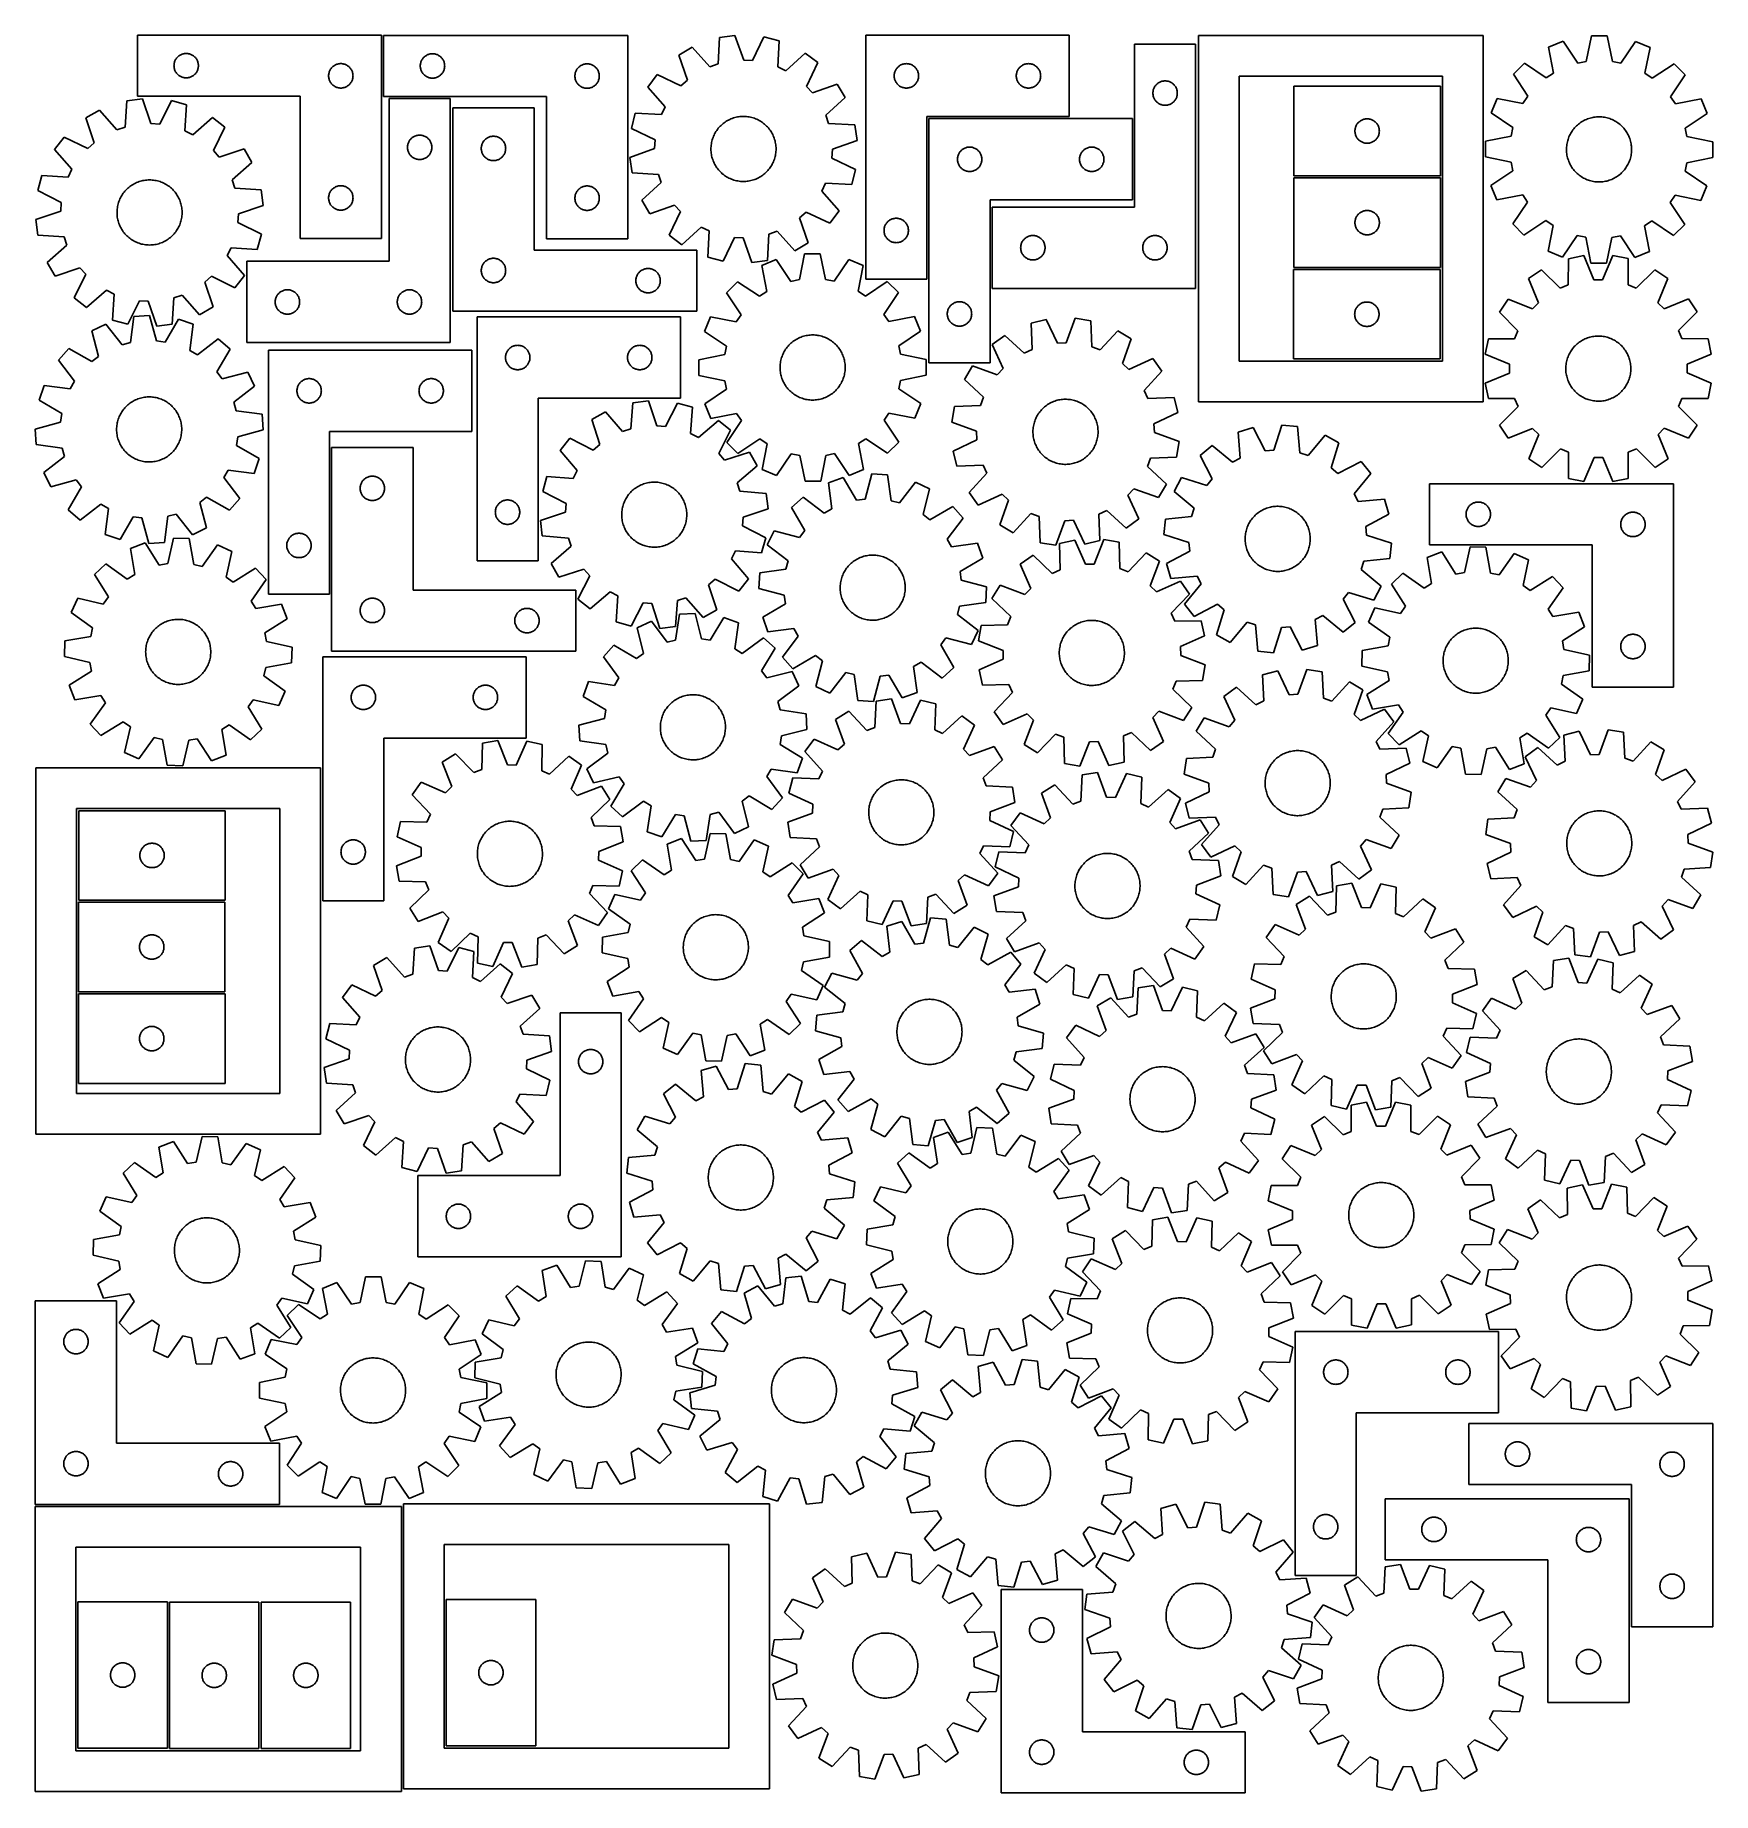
# Model space of a CAD drawing. Header units: millimetres. Extents: x 7 to 1243, y 7 to 1302.
import ezdxf

# ---------------------------------------------------------------- set-up
doc = ezdxf.new("R2010")
doc.units = ezdxf.units.MM
doc.layers.add('CUT', color=7, linetype='CONTINUOUS', true_color=0x000000)

msp = doc.modelspace()

# ---------------------------------------------------------------- linework, layer by layer
at = {"layer": 'CUT'}
for p, q in [((261.88583, 1302.437047), (81.88583, 1302.437047)), ((81.88583, 1302.437047), (81.88583, 1257.437047)), ((261.88583, 1152.437047), (261.88583, 1302.437047)), ((443.47427, 1302.256383), (263.47427, 1302.256383)), ((263.47427, 1302.256383), (263.47427, 1257.256383)), ((443.47427, 1152.256383), (443.47427, 1302.256383)), ((511.091659, 1300.648599), (509.999427, 1281.303071)), ((522.509518, 1302.297221), (511.091659, 1300.648599)), ((529.029637, 1284.050838), (522.509518, 1302.297221)), ((543.862757, 1301.165491), (535.450453, 1283.710533)), ((555.042384, 1298.319193), (543.862757, 1301.165491)), ((554.083599, 1278.966592), (555.042384, 1298.319193)), ((618.888512, 1302.426053), (618.888512, 1122.426053)), ((768.888512, 1302.426053), (618.888512, 1302.426053)), ((768.888512, 1242.426053), (768.888512, 1302.426053)), ((1074.164458, 1302.161409), (864.164458, 1302.161409)), ((864.164458, 1302.161409), (864.164458, 1032.161409)), ((1074.164458, 1032.161409), (1074.164458, 1302.161409)), ((1133.074376, 1297.912174), (1122.403256, 1293.528948)), ((1143.847242, 1281.806653), (1133.074376, 1297.912174)), ((1154.058948, 1302.021842), (1150.157202, 1283.042411)), ((1165.595165, 1301.987753), (1154.058948, 1302.021842)), ((1169.384679, 1282.985596), (1165.595165, 1301.987753)), ((1186.555083, 1297.754144), (1175.687226, 1281.712569)), ((1197.200113, 1293.307931), (1186.555083, 1297.754144)), ((109.363459, 1282.830002), (109.570914, 1283.381198)), ((109.570914, 1283.381198), (109.813975, 1283.917645)), ((109.813975, 1283.917645), (110.091601, 1284.437047)), ((110.091601, 1284.437047), (110.402603, 1284.937179)), ((110.402603, 1284.937179), (110.74565, 1285.415899)), ((110.74565, 1285.415899), (111.119271, 1285.871159)), ((111.119271, 1285.871159), (111.521869, 1286.301008)), ((111.521869, 1286.301008), (111.951717, 1286.703605)), ((111.951717, 1286.703605), (112.406977, 1287.077227)), ((112.406977, 1287.077227), (112.885698, 1287.420273)), ((112.885698, 1287.420273), (113.38583, 1287.731275)), ((113.38583, 1287.731275), (113.905232, 1288.008901)), ((113.905232, 1288.008901), (114.441679, 1288.251962)), ((114.441679, 1288.251962), (114.992875, 1288.459418)), ((114.992875, 1288.459418), (115.556458, 1288.630379)), ((115.556458, 1288.630379), (116.130017, 1288.764114)), ((116.130017, 1288.764114), (116.711094, 1288.86005)), ((116.711094, 1288.86005), (117.297202, 1288.917777)), ((117.297202, 1288.917777), (117.88583, 1288.937047)), ((117.88583, 1288.937047), (118.474458, 1288.917777)), ((118.474458, 1288.917777), (119.060565, 1288.86005)), ((119.060565, 1288.86005), (119.641643, 1288.764114)), ((119.641643, 1288.764114), (120.215201, 1288.630379)), ((120.215201, 1288.630379), (120.778785, 1288.459418)), ((120.778785, 1288.459418), (121.329981, 1288.251962)), ((121.329981, 1288.251962), (121.866428, 1288.008901)), ((121.866428, 1288.008901), (122.38583, 1287.731275)), ((122.38583, 1287.731275), (122.885962, 1287.420273)), ((122.885962, 1287.420273), (123.364683, 1287.077227)), ((123.364683, 1287.077227), (123.819942, 1286.703605)), ((123.819942, 1286.703605), (124.249791, 1286.301008)), ((124.249791, 1286.301008), (124.652388, 1285.871159)), ((124.652388, 1285.871159), (125.02601, 1285.415899)), ((125.02601, 1285.415899), (125.369056, 1284.937179)), ((125.369056, 1284.937179), (125.680058, 1284.437047)), ((125.680058, 1284.437047), (125.957684, 1283.917645)), ((125.957684, 1283.917645), (126.200746, 1283.381198)), ((126.200746, 1283.381198), (126.408201, 1282.830002)), ((290.951898, 1282.649338), (291.159354, 1283.200533)), ((291.159354, 1283.200533), (291.402415, 1283.736981)), ((291.402415, 1283.736981), (291.680041, 1284.256383)), ((291.680041, 1284.256383), (291.991043, 1284.756515)), ((291.991043, 1284.756515), (292.33409, 1285.235235)), ((292.33409, 1285.235235), (292.707711, 1285.690495)), ((292.707711, 1285.690495), (293.110309, 1286.120344)), ((293.110309, 1286.120344), (293.540157, 1286.522941)), ((293.540157, 1286.522941), (293.995417, 1286.896563)), ((293.995417, 1286.896563), (294.474138, 1287.239609)), ((294.474138, 1287.239609), (294.97427, 1287.550611)), ((294.97427, 1287.550611), (295.493671, 1287.828237)), ((295.493671, 1287.828237), (296.030119, 1288.071298)), ((296.030119, 1288.071298), (296.581314, 1288.278754)), ((296.581314, 1288.278754), (297.144898, 1288.449715)), ((297.144898, 1288.449715), (297.718457, 1288.58345)), ((297.718457, 1288.58345), (298.299534, 1288.679386)), ((298.299534, 1288.679386), (298.885642, 1288.737113)), ((298.885642, 1288.737113), (299.47427, 1288.756383)), ((299.47427, 1288.756383), (300.062898, 1288.737113)), ((300.062898, 1288.737113), (300.649005, 1288.679386)), ((300.649005, 1288.679386), (301.230083, 1288.58345)), ((301.230083, 1288.58345), (301.803641, 1288.449715)), ((301.803641, 1288.449715), (302.367225, 1288.278754)), ((302.367225, 1288.278754), (302.918421, 1288.071298)), ((302.918421, 1288.071298), (303.454868, 1287.828237)), ((303.454868, 1287.828237), (303.97427, 1287.550611)), ((303.97427, 1287.550611), (304.474402, 1287.239609)), ((304.474402, 1287.239609), (304.953123, 1286.896563)), ((304.953123, 1286.896563), (305.408382, 1286.522941)), ((305.408382, 1286.522941), (305.838231, 1286.120344)), ((305.838231, 1286.120344), (306.240828, 1285.690495)), ((306.240828, 1285.690495), (306.61445, 1285.235235)), ((306.61445, 1285.235235), (306.957496, 1284.756515)), ((306.957496, 1284.756515), (307.268498, 1284.256383)), ((307.268498, 1284.256383), (307.546124, 1283.736981)), ((307.546124, 1283.736981), (307.789185, 1283.200533)), ((307.789185, 1283.200533), (307.996641, 1282.649338)), ((490.930744, 1293.522651), (481.012918, 1287.630098)), ((481.012918, 1287.630098), (487.40704, 1269.339181)), ((503.937137, 1279.160333), (490.930744, 1293.522651)), ((535.450453, 1283.710533), (529.029637, 1284.050838)), ((574.337109, 1289.10208), (559.885431, 1276.195051)), ((583.576507, 1282.194186), (574.337109, 1289.10208)), ((862.139433, 1295.71219), (817.139433, 1295.71219)), ((817.139433, 1295.71219), (817.139433, 1175.71219)), ((862.139433, 1115.71219), (862.139433, 1295.71219)), ((1122.403256, 1293.528948), (1126.061627, 1274.501107)), ((1150.157202, 1283.042411), (1143.847242, 1281.806653)), ((1175.687226, 1281.712569), (1169.384679, 1282.985596)), ((1193.429356, 1274.302042), (1197.200113, 1293.307931)), ((108.88583, 1279.937047), (108.905099, 1280.525675)), ((108.905099, 1279.348418), (108.88583, 1279.937047)), ((108.905099, 1280.525675), (108.962826, 1281.111782)), ((108.962826, 1278.762311), (108.905099, 1279.348418)), ((108.962826, 1281.111782), (109.058762, 1281.69286)), ((109.058762, 1278.181234), (108.962826, 1278.762311)), ((109.058762, 1281.69286), (109.192497, 1282.266418)), ((109.192497, 1277.607675), (109.058762, 1278.181234)), ((109.192497, 1282.266418), (109.363459, 1282.830002)), ((109.363459, 1277.044091), (109.192497, 1277.607675)), ((109.570914, 1276.492896), (109.363459, 1277.044091)), ((109.813975, 1275.956448), (109.570914, 1276.492896)), ((110.091601, 1275.437047), (109.813975, 1275.956448)), ((110.402603, 1274.936915), (110.091601, 1275.437047)), ((110.74565, 1274.458194), (110.402603, 1274.936915)), ((111.119271, 1274.002934), (110.74565, 1274.458194)), ((111.521869, 1273.573086), (111.119271, 1274.002934)), ((111.951717, 1273.170488), (111.521869, 1273.573086)), ((112.406977, 1272.796867), (111.951717, 1273.170488)), ((112.885698, 1272.45382), (112.406977, 1272.796867)), ((113.38583, 1272.142818), (112.885698, 1272.45382)), ((113.905232, 1271.865192), (113.38583, 1272.142818)), ((114.441679, 1271.622131), (113.905232, 1271.865192)), ((114.992875, 1271.414675), (114.441679, 1271.622131)), ((115.556458, 1271.243714), (114.992875, 1271.414675)), ((116.130017, 1271.109979), (115.556458, 1271.243714)), ((116.711094, 1271.014043), (116.130017, 1271.109979)), ((117.297202, 1270.956316), (116.711094, 1271.014043)), ((117.88583, 1270.937047), (117.297202, 1270.956316)), ((118.474458, 1270.956316), (117.88583, 1270.937047)), ((119.060565, 1271.014043), (118.474458, 1270.956316)), ((119.641643, 1271.109979), (119.060565, 1271.014043)), ((120.215201, 1271.243714), (119.641643, 1271.109979)), ((120.778785, 1271.414675), (120.215201, 1271.243714)), ((121.329981, 1271.622131), (120.778785, 1271.414675)), ((121.866428, 1271.865192), (121.329981, 1271.622131)), ((122.38583, 1272.142818), (121.866428, 1271.865192)), ((122.885962, 1272.45382), (122.38583, 1272.142818)), ((123.364683, 1272.796867), (122.885962, 1272.45382)), ((123.819942, 1273.170488), (123.364683, 1272.796867)), ((124.249791, 1273.573086), (123.819942, 1273.170488)), ((124.652388, 1274.002934), (124.249791, 1273.573086)), ((125.02601, 1274.458194), (124.652388, 1274.002934)), ((125.369056, 1274.936915), (125.02601, 1274.458194)), ((125.680058, 1275.437047), (125.369056, 1274.936915)), ((125.957684, 1275.956448), (125.680058, 1275.437047)), ((126.200746, 1276.492896), (125.957684, 1275.956448)), ((126.408201, 1277.044091), (126.200746, 1276.492896)), ((126.408201, 1282.830002), (126.579162, 1282.266418)), ((126.579162, 1277.607675), (126.408201, 1277.044091)), ((126.579162, 1282.266418), (126.712897, 1281.69286)), ((126.712897, 1278.181234), (126.579162, 1277.607675)), ((126.712897, 1281.69286), (126.808833, 1281.111782)), ((126.808833, 1278.762311), (126.712897, 1278.181234)), ((126.808833, 1281.111782), (126.86656, 1280.525675)), ((126.86656, 1279.348418), (126.808833, 1278.762311)), ((126.86656, 1280.525675), (126.88583, 1279.937047)), ((126.88583, 1279.937047), (126.86656, 1279.348418)), ((222.88583, 1272.437047), (222.905099, 1273.025675)), ((222.905099, 1271.848418), (222.88583, 1272.437047)), ((222.905099, 1273.025675), (222.962826, 1273.611782)), ((222.962826, 1271.262311), (222.905099, 1271.848418)), ((222.962826, 1273.611782), (223.058762, 1274.19286)), ((223.058762, 1270.681234), (222.962826, 1271.262311)), ((223.058762, 1274.19286), (223.192497, 1274.766418)), ((223.192497, 1270.107675), (223.058762, 1270.681234)), ((223.192497, 1274.766418), (223.363459, 1275.330002)), ((223.363459, 1269.544091), (223.192497, 1270.107675)), ((223.363459, 1275.330002), (223.570914, 1275.881198)), ((223.570914, 1275.881198), (223.813975, 1276.417645)), ((223.813975, 1276.417645), (224.091601, 1276.937047)), ((224.091601, 1276.937047), (224.402603, 1277.437179)), ((224.402603, 1277.437179), (224.74565, 1277.915899)), ((224.74565, 1277.915899), (225.119271, 1278.371159)), ((225.119271, 1278.371159), (225.521869, 1278.801008)), ((225.521869, 1278.801008), (225.951717, 1279.203605)), ((225.951717, 1279.203605), (226.406977, 1279.577227)), ((226.406977, 1279.577227), (226.885698, 1279.920273)), ((226.885698, 1279.920273), (227.38583, 1280.231275)), ((227.38583, 1280.231275), (227.905232, 1280.508901)), ((227.905232, 1280.508901), (228.441679, 1280.751962)), ((228.441679, 1280.751962), (228.992875, 1280.959418)), ((228.992875, 1280.959418), (229.556458, 1281.130379)), ((229.556458, 1281.130379), (230.130017, 1281.264114)), ((230.130017, 1281.264114), (230.711094, 1281.36005)), ((230.711094, 1281.36005), (231.297202, 1281.417777)), ((231.297202, 1281.417777), (231.88583, 1281.437047)), ((231.88583, 1281.437047), (232.474458, 1281.417777)), ((232.474458, 1281.417777), (233.060565, 1281.36005)), ((233.060565, 1281.36005), (233.641643, 1281.264114)), ((233.641643, 1281.264114), (234.215201, 1281.130379)), ((234.215201, 1281.130379), (234.778785, 1280.959418)), ((234.778785, 1280.959418), (235.329981, 1280.751962)), ((235.329981, 1280.751962), (235.866428, 1280.508901)), ((235.866428, 1280.508901), (236.38583, 1280.231275)), ((236.38583, 1280.231275), (236.885962, 1279.920273)), ((236.885962, 1279.920273), (237.364683, 1279.577227)), ((237.364683, 1279.577227), (237.819942, 1279.203605)), ((237.819942, 1279.203605), (238.249791, 1278.801008)), ((238.249791, 1278.801008), (238.652388, 1278.371159)), ((238.652388, 1278.371159), (239.02601, 1277.915899)), ((239.02601, 1277.915899), (239.369056, 1277.437179)), ((239.369056, 1277.437179), (239.680058, 1276.937047)), ((239.680058, 1276.937047), (239.957684, 1276.417645)), ((239.957684, 1276.417645), (240.200746, 1275.881198)), ((240.200746, 1275.881198), (240.408201, 1275.330002)), ((240.408201, 1275.330002), (240.579162, 1274.766418)), ((240.579162, 1270.107675), (240.408201, 1269.544091)), ((240.579162, 1274.766418), (240.712897, 1274.19286)), ((240.712897, 1270.681234), (240.579162, 1270.107675)), ((240.712897, 1274.19286), (240.808833, 1273.611782)), ((240.808833, 1271.262311), (240.712897, 1270.681234)), ((240.808833, 1273.611782), (240.86656, 1273.025675)), ((240.86656, 1271.848418), (240.808833, 1271.262311)), ((240.86656, 1273.025675), (240.88583, 1272.437047)), ((240.88583, 1272.437047), (240.86656, 1271.848418)), ((290.47427, 1279.756383), (290.493539, 1280.345011)), ((290.493539, 1279.167754), (290.47427, 1279.756383)), ((290.493539, 1280.345011), (290.551266, 1280.931118)), ((290.551266, 1278.581647), (290.493539, 1279.167754)), ((290.551266, 1280.931118), (290.647202, 1281.512195)), ((290.647202, 1278.00057), (290.551266, 1278.581647)), ((290.647202, 1281.512195), (290.780937, 1282.085754)), ((290.780937, 1277.427011), (290.647202, 1278.00057)), ((290.780937, 1282.085754), (290.951898, 1282.649338)), ((290.951898, 1276.863427), (290.780937, 1277.427011)), ((291.159354, 1276.312232), (290.951898, 1276.863427)), ((291.402415, 1275.775784), (291.159354, 1276.312232)), ((291.680041, 1275.256383), (291.402415, 1275.775784)), ((291.991043, 1274.75625), (291.680041, 1275.256383)), ((292.33409, 1274.27753), (291.991043, 1274.75625)), ((292.707711, 1273.82227), (292.33409, 1274.27753)), ((293.110309, 1273.392422), (292.707711, 1273.82227)), ((293.540157, 1272.989824), (293.110309, 1273.392422)), ((293.995417, 1272.616202), (293.540157, 1272.989824)), ((294.474138, 1272.273156), (293.995417, 1272.616202)), ((294.97427, 1271.962154), (294.474138, 1272.273156)), ((295.493671, 1271.684528), (294.97427, 1271.962154)), ((296.030119, 1271.441467), (295.493671, 1271.684528)), ((296.581314, 1271.234011), (296.030119, 1271.441467)), ((297.144898, 1271.06305), (296.581314, 1271.234011)), ((297.718457, 1270.929315), (297.144898, 1271.06305)), ((298.299534, 1270.833379), (297.718457, 1270.929315)), ((298.885642, 1270.775652), (298.299534, 1270.833379)), ((299.47427, 1270.756383), (298.885642, 1270.775652)), ((300.062898, 1270.775652), (299.47427, 1270.756383)), ((300.649005, 1270.833379), (300.062898, 1270.775652)), ((301.230083, 1270.929315), (300.649005, 1270.833379)), ((301.803641, 1271.06305), (301.230083, 1270.929315)), ((302.367225, 1271.234011), (301.803641, 1271.06305)), ((302.918421, 1271.441467), (302.367225, 1271.234011)), ((303.454868, 1271.684528), (302.918421, 1271.441467)), ((303.97427, 1271.962154), (303.454868, 1271.684528)), ((304.474402, 1272.273156), (303.97427, 1271.962154)), ((304.953123, 1272.616202), (304.474402, 1272.273156)), ((305.408382, 1272.989824), (304.953123, 1272.616202)), ((305.838231, 1273.392422), (305.408382, 1272.989824)), ((306.240828, 1273.82227), (305.838231, 1273.392422)), ((306.61445, 1274.27753), (306.240828, 1273.82227)), ((306.957496, 1274.75625), (306.61445, 1274.27753)), ((307.268498, 1275.256383), (306.957496, 1274.75625)), ((307.546124, 1275.775784), (307.268498, 1275.256383)), ((307.789185, 1276.312232), (307.546124, 1275.775784)), ((307.996641, 1276.863427), (307.789185, 1276.312232)), ((307.996641, 1282.649338), (308.167602, 1282.085754)), ((308.167602, 1277.427011), (307.996641, 1276.863427)), ((308.167602, 1282.085754), (308.301337, 1281.512195)), ((308.301337, 1278.00057), (308.167602, 1277.427011)), ((308.301337, 1281.512195), (308.397273, 1280.931118)), ((308.397273, 1278.581647), (308.301337, 1278.00057)), ((308.397273, 1280.931118), (308.455, 1280.345011)), ((308.455, 1279.167754), (308.397273, 1278.581647)), ((308.455, 1280.345011), (308.47427, 1279.756383)), ((308.47427, 1279.756383), (308.455, 1279.167754)), ((404.47427, 1272.256383), (404.493539, 1272.845011)), ((404.493539, 1271.667754), (404.47427, 1272.256383)), ((404.493539, 1272.845011), (404.551266, 1273.431118)), ((404.551266, 1271.081647), (404.493539, 1271.667754)), ((404.551266, 1273.431118), (404.647202, 1274.012195)), ((404.647202, 1270.50057), (404.551266, 1271.081647)), ((404.647202, 1274.012195), (404.780937, 1274.585754)), ((404.780937, 1269.927011), (404.647202, 1270.50057)), ((404.780937, 1274.585754), (404.951898, 1275.149338)), ((404.951898, 1275.149338), (405.159354, 1275.700533)), ((405.159354, 1275.700533), (405.402415, 1276.236981)), ((405.402415, 1276.236981), (405.680041, 1276.756383)), ((405.680041, 1276.756383), (405.991043, 1277.256515)), ((405.991043, 1277.256515), (406.33409, 1277.735235)), ((406.33409, 1277.735235), (406.707711, 1278.190495)), ((406.707711, 1278.190495), (407.110309, 1278.620344)), ((407.110309, 1278.620344), (407.540157, 1279.022941)), ((407.540157, 1279.022941), (407.995417, 1279.396563)), ((407.995417, 1279.396563), (408.474138, 1279.739609)), ((408.474138, 1279.739609), (408.97427, 1280.050611)), ((408.97427, 1280.050611), (409.493671, 1280.328237)), ((409.493671, 1280.328237), (410.030119, 1280.571298)), ((410.030119, 1280.571298), (410.581314, 1280.778754)), ((410.581314, 1280.778754), (411.144898, 1280.949715)), ((411.144898, 1280.949715), (411.718457, 1281.08345)), ((411.718457, 1281.08345), (412.299534, 1281.179386)), ((412.299534, 1281.179386), (412.885642, 1281.237113)), ((412.885642, 1281.237113), (413.47427, 1281.256383)), ((413.47427, 1281.256383), (414.062898, 1281.237113)), ((414.062898, 1281.237113), (414.649005, 1281.179386)), ((414.649005, 1281.179386), (415.230083, 1281.08345)), ((415.230083, 1281.08345), (415.803641, 1280.949715)), ((415.803641, 1280.949715), (416.367225, 1280.778754)), ((416.367225, 1280.778754), (416.918421, 1280.571298)), ((416.918421, 1280.571298), (417.454868, 1280.328237)), ((417.454868, 1280.328237), (417.97427, 1280.050611)), ((417.97427, 1280.050611), (418.474402, 1279.739609)), ((418.474402, 1279.739609), (418.953123, 1279.396563)), ((418.953123, 1279.396563), (419.408382, 1279.022941)), ((419.408382, 1279.022941), (419.838231, 1278.620344)), ((419.838231, 1278.620344), (420.240828, 1278.190495)), ((420.240828, 1278.190495), (420.61445, 1277.735235)), ((420.61445, 1277.735235), (420.957496, 1277.256515)), ((420.957496, 1277.256515), (421.268498, 1276.756383)), ((421.268498, 1276.756383), (421.546124, 1276.236981)), ((421.546124, 1276.236981), (421.789185, 1275.700533)), ((421.789185, 1275.700533), (421.996641, 1275.149338)), ((421.996641, 1275.149338), (422.167602, 1274.585754)), ((422.167602, 1274.585754), (422.301337, 1274.012195)), ((422.301337, 1270.50057), (422.167602, 1269.927011)), ((422.301337, 1274.012195), (422.397273, 1273.431118)), ((422.397273, 1271.081647), (422.301337, 1270.50057)), ((422.397273, 1273.431118), (422.455, 1272.845011)), ((422.455, 1271.667754), (422.397273, 1271.081647)), ((422.455, 1272.845011), (422.47427, 1272.256383)), ((422.47427, 1272.256383), (422.455, 1271.667754)), ((465.113644, 1273.331332), (458.20575, 1264.091935)), ((482.626205, 1265.039611), (465.113644, 1273.331332)), ((509.999427, 1281.303071), (503.937137, 1279.160333)), ((559.885431, 1276.195051), (554.083599, 1278.966592)), ((575.284786, 1264.681625), (583.576507, 1282.194186)), ((639.888512, 1272.426053), (639.907782, 1273.014681)), ((639.907782, 1271.837425), (639.888512, 1272.426053)), ((639.907782, 1273.014681), (639.965508, 1273.600788)), ((639.965508, 1271.251317), (639.907782, 1271.837425)), ((639.965508, 1273.600788), (640.061445, 1274.181866)), ((640.061445, 1270.67024), (639.965508, 1271.251317)), ((640.061445, 1274.181866), (640.19518, 1274.755424)), ((640.19518, 1270.096681), (640.061445, 1270.67024)), ((640.19518, 1274.755424), (640.366141, 1275.319008)), ((640.366141, 1269.533097), (640.19518, 1270.096681)), ((640.366141, 1275.319008), (640.573596, 1275.870204)), ((640.573596, 1275.870204), (640.816657, 1276.406651)), ((640.816657, 1276.406651), (641.094283, 1276.926053)), ((641.094283, 1276.926053), (641.405286, 1277.426185)), ((641.405286, 1277.426185), (641.748332, 1277.904906)), ((641.748332, 1277.904906), (642.121954, 1278.360165)), ((642.121954, 1278.360165), (642.524551, 1278.790014)), ((642.524551, 1278.790014), (642.9544, 1279.192611)), ((642.9544, 1279.192611), (643.409659, 1279.566233)), ((643.409659, 1279.566233), (643.88838, 1279.909279)), ((643.88838, 1279.909279), (644.388512, 1280.220281)), ((644.388512, 1280.220281), (644.907914, 1280.497907)), ((644.907914, 1280.497907), (645.444361, 1280.740968)), ((645.444361, 1280.740968), (645.995557, 1280.948424)), ((645.995557, 1280.948424), (646.559141, 1281.119385)), ((646.559141, 1281.119385), (647.132699, 1281.25312)), ((647.132699, 1281.25312), (647.713776, 1281.349056)), ((647.713776, 1281.349056), (648.299884, 1281.406783)), ((648.299884, 1281.406783), (648.888512, 1281.426053)), ((648.888512, 1281.426053), (649.47714, 1281.406783)), ((649.47714, 1281.406783), (650.063248, 1281.349056)), ((650.063248, 1281.349056), (650.644325, 1281.25312)), ((650.644325, 1281.25312), (651.217884, 1281.119385)), ((651.217884, 1281.119385), (651.781467, 1280.948424)), ((651.781467, 1280.948424), (652.332663, 1280.740968)), ((652.332663, 1280.740968), (652.86911, 1280.497907)), ((652.86911, 1280.497907), (653.388512, 1280.220281)), ((653.388512, 1280.220281), (653.888644, 1279.909279)), ((653.888644, 1279.909279), (654.367365, 1279.566233)), ((654.367365, 1279.566233), (654.822624, 1279.192611)), ((654.822624, 1279.192611), (655.252473, 1278.790014)), ((655.252473, 1278.790014), (655.65507, 1278.360165)), ((655.65507, 1278.360165), (656.028692, 1277.904906)), ((656.028692, 1277.904906), (656.371739, 1277.426185)), ((656.371739, 1277.426185), (656.682741, 1276.926053)), ((656.682741, 1276.926053), (656.960367, 1276.406651)), ((656.960367, 1276.406651), (657.203428, 1275.870204)), ((657.203428, 1275.870204), (657.410883, 1275.319008)), ((657.410883, 1275.319008), (657.581845, 1274.755424)), ((657.581845, 1270.096681), (657.410883, 1269.533097)), ((657.581845, 1274.755424), (657.71558, 1274.181866)), ((657.71558, 1270.67024), (657.581845, 1270.096681)), ((657.71558, 1274.181866), (657.811516, 1273.600788)), ((657.811516, 1271.251317), (657.71558, 1270.67024)), ((657.811516, 1273.600788), (657.869242, 1273.014681)), ((657.869242, 1271.837425), (657.811516, 1271.251317)), ((657.869242, 1273.014681), (657.888512, 1272.426053)), ((657.888512, 1272.426053), (657.869242, 1271.837425)), ((729.888512, 1272.426053), (729.907782, 1273.014681)), ((729.907782, 1271.837425), (729.888512, 1272.426053)), ((729.907782, 1273.014681), (729.965508, 1273.600788)), ((729.965508, 1271.251317), (729.907782, 1271.837425)), ((729.965508, 1273.600788), (730.061445, 1274.181866)), ((730.061445, 1270.67024), (729.965508, 1271.251317)), ((730.061445, 1274.181866), (730.19518, 1274.755424)), ((730.19518, 1270.096681), (730.061445, 1270.67024)), ((730.19518, 1274.755424), (730.366141, 1275.319008)), ((730.366141, 1269.533097), (730.19518, 1270.096681)), ((730.366141, 1275.319008), (730.573596, 1275.870204)), ((730.573596, 1275.870204), (730.816657, 1276.406651)), ((730.816657, 1276.406651), (731.094283, 1276.926053)), ((731.094283, 1276.926053), (731.405286, 1277.426185)), ((731.405286, 1277.426185), (731.748332, 1277.904906)), ((731.748332, 1277.904906), (732.121954, 1278.360165)), ((732.121954, 1278.360165), (732.524551, 1278.790014)), ((732.524551, 1278.790014), (732.9544, 1279.192611)), ((732.9544, 1279.192611), (733.409659, 1279.566233)), ((733.409659, 1279.566233), (733.88838, 1279.909279)), ((733.88838, 1279.909279), (734.388512, 1280.220281)), ((734.388512, 1280.220281), (734.907914, 1280.497907)), ((734.907914, 1280.497907), (735.444361, 1280.740968)), ((735.444361, 1280.740968), (735.995557, 1280.948424)), ((735.995557, 1280.948424), (736.559141, 1281.119385)), ((736.559141, 1281.119385), (737.132699, 1281.25312)), ((737.132699, 1281.25312), (737.713776, 1281.349056)), ((737.713776, 1281.349056), (738.299884, 1281.406783)), ((738.299884, 1281.406783), (738.888512, 1281.426053)), ((738.888512, 1281.426053), (739.47714, 1281.406783)), ((739.47714, 1281.406783), (740.063248, 1281.349056)), ((740.063248, 1281.349056), (740.644325, 1281.25312)), ((740.644325, 1281.25312), (741.217884, 1281.119385)), ((741.217884, 1281.119385), (741.781467, 1280.948424)), ((741.781467, 1280.948424), (742.332663, 1280.740968)), ((742.332663, 1280.740968), (742.86911, 1280.497907)), ((742.86911, 1280.497907), (743.388512, 1280.220281)), ((743.388512, 1280.220281), (743.888644, 1279.909279)), ((743.888644, 1279.909279), (744.367365, 1279.566233)), ((744.367365, 1279.566233), (744.822624, 1279.192611)), ((744.822624, 1279.192611), (745.252473, 1278.790014)), ((745.252473, 1278.790014), (745.65507, 1278.360165)), ((745.65507, 1278.360165), (746.028692, 1277.904906)), ((746.028692, 1277.904906), (746.371739, 1277.426185)), ((746.371739, 1277.426185), (746.682741, 1276.926053)), ((746.682741, 1276.926053), (746.960367, 1276.406651)), ((746.960367, 1276.406651), (747.203428, 1275.870204)), ((747.203428, 1275.870204), (747.410883, 1275.319008)), ((747.410883, 1275.319008), (747.581845, 1274.755424)), ((747.581845, 1270.096681), (747.410883, 1269.533097)), ((747.581845, 1274.755424), (747.71558, 1274.181866)), ((747.71558, 1270.67024), (747.581845, 1270.096681)), ((747.71558, 1274.181866), (747.811516, 1273.600788)), ((747.811516, 1271.251317), (747.71558, 1270.67024)), ((747.811516, 1273.600788), (747.869242, 1273.014681)), ((747.869242, 1271.837425), (747.811516, 1271.251317)), ((747.869242, 1273.014681), (747.888512, 1272.426053)), ((747.888512, 1272.426053), (747.869242, 1271.837425)), ((1044.164458, 1272.161409), (894.164458, 1272.161409)), ((894.164458, 1272.161409), (894.164458, 1062.161409)), ((1044.164458, 1062.161409), (1044.164458, 1272.161409)), ((1104.588742, 1281.701662), (1096.407301, 1273.568429)), ((1096.407301, 1273.568429), (1107.068834, 1257.388993)), ((1120.704888, 1270.944699), (1104.588742, 1281.701662)), ((1126.061627, 1274.501107), (1120.704888, 1270.944699)), ((1198.764984, 1270.714039), (1193.429356, 1274.302042)), ((1214.94442, 1281.375572), (1198.764984, 1270.714039)), ((1212.320689, 1257.077985), (1223.077653, 1273.194131)), ((1223.077653, 1273.194131), (1214.94442, 1281.375572)), ((81.88583, 1257.437047), (201.88583, 1257.437047)), ((201.88583, 1257.437047), (201.88583, 1152.437047)), ((223.570914, 1268.992896), (223.363459, 1269.544091)), ((223.813975, 1268.456448), (223.570914, 1268.992896)), ((224.091601, 1267.937047), (223.813975, 1268.456448)), ((224.402603, 1267.436915), (224.091601, 1267.937047)), ((224.74565, 1266.958194), (224.402603, 1267.436915)), ((225.119271, 1266.502934), (224.74565, 1266.958194)), ((225.521869, 1266.073086), (225.119271, 1266.502934)), ((225.951717, 1265.670488), (225.521869, 1266.073086)), ((226.406977, 1265.296867), (225.951717, 1265.670488)), ((226.885698, 1264.95382), (226.406977, 1265.296867)), ((227.38583, 1264.642818), (226.885698, 1264.95382)), ((227.905232, 1264.365192), (227.38583, 1264.642818)), ((228.441679, 1264.122131), (227.905232, 1264.365192)), ((228.992875, 1263.914675), (228.441679, 1264.122131)), ((229.556458, 1263.743714), (228.992875, 1263.914675)), ((230.130017, 1263.609979), (229.556458, 1263.743714)), ((230.711094, 1263.514043), (230.130017, 1263.609979)), ((231.297202, 1263.456316), (230.711094, 1263.514043)), ((231.88583, 1263.437047), (231.297202, 1263.456316)), ((232.474458, 1263.456316), (231.88583, 1263.437047)), ((233.060565, 1263.514043), (232.474458, 1263.456316)), ((233.641643, 1263.609979), (233.060565, 1263.514043)), ((234.215201, 1263.743714), (233.641643, 1263.609979)), ((234.778785, 1263.914675), (234.215201, 1263.743714)), ((235.329981, 1264.122131), (234.778785, 1263.914675)), ((235.866428, 1264.365192), (235.329981, 1264.122131)), ((236.38583, 1264.642818), (235.866428, 1264.365192)), ((236.885962, 1264.95382), (236.38583, 1264.642818)), ((237.364683, 1265.296867), (236.885962, 1264.95382)), ((237.819942, 1265.670488), (237.364683, 1265.296867)), ((238.249791, 1266.073086), (237.819942, 1265.670488)), ((238.652388, 1266.502934), (238.249791, 1266.073086)), ((239.02601, 1266.958194), (238.652388, 1266.502934)), ((239.369056, 1267.436915), (239.02601, 1266.958194)), ((239.680058, 1267.937047), (239.369056, 1267.436915)), ((239.957684, 1268.456448), (239.680058, 1267.937047)), ((240.200746, 1268.992896), (239.957684, 1268.456448)), ((240.408201, 1269.544091), (240.200746, 1268.992896)), ((263.47427, 1257.256383), (383.47427, 1257.256383)), ((383.47427, 1257.256383), (383.47427, 1152.256383)), ((404.951898, 1269.363427), (404.780937, 1269.927011)), ((405.159354, 1268.812232), (404.951898, 1269.363427)), ((405.402415, 1268.275784), (405.159354, 1268.812232)), ((405.680041, 1267.756383), (405.402415, 1268.275784)), ((405.991043, 1267.25625), (405.680041, 1267.756383)), ((406.33409, 1266.77753), (405.991043, 1267.25625)), ((406.707711, 1266.32227), (406.33409, 1266.77753)), ((407.110309, 1265.892422), (406.707711, 1266.32227)), ((407.540157, 1265.489824), (407.110309, 1265.892422)), ((407.995417, 1265.116202), (407.540157, 1265.489824)), ((408.474138, 1264.773156), (407.995417, 1265.116202)), ((408.97427, 1264.462154), (408.474138, 1264.773156)), ((409.493671, 1264.184528), (408.97427, 1264.462154)), ((410.030119, 1263.941467), (409.493671, 1264.184528)), ((410.581314, 1263.734011), (410.030119, 1263.941467)), ((411.144898, 1263.56305), (410.581314, 1263.734011)), ((411.718457, 1263.429315), (411.144898, 1263.56305)), ((412.299534, 1263.333379), (411.718457, 1263.429315)), ((412.885642, 1263.275652), (412.299534, 1263.333379)), ((413.47427, 1263.256383), (412.885642, 1263.275652)), ((414.062898, 1263.275652), (413.47427, 1263.256383)), ((414.649005, 1263.333379), (414.062898, 1263.275652)), ((415.230083, 1263.429315), (414.649005, 1263.333379)), ((415.803641, 1263.56305), (415.230083, 1263.429315)), ((416.367225, 1263.734011), (415.803641, 1263.56305)), ((416.918421, 1263.941467), (416.367225, 1263.734011)), ((417.454868, 1264.184528), (416.918421, 1263.941467)), ((417.97427, 1264.462154), (417.454868, 1264.184528)), ((418.474402, 1264.773156), (417.97427, 1264.462154)), ((418.953123, 1265.116202), (418.474402, 1264.773156)), ((419.408382, 1265.489824), (418.953123, 1265.116202)), ((419.838231, 1265.892422), (419.408382, 1265.489824)), ((420.240828, 1266.32227), (419.838231, 1265.892422)), ((420.61445, 1266.77753), (420.240828, 1266.32227)), ((420.957496, 1267.25625), (420.61445, 1266.77753)), ((421.268498, 1267.756383), (420.957496, 1267.25625)), ((421.546124, 1268.275784), (421.268498, 1267.756383)), ((421.789185, 1268.812232), (421.546124, 1268.275784)), ((421.996641, 1269.363427), (421.789185, 1268.812232)), ((422.167602, 1269.927011), (421.996641, 1269.363427)), ((458.20575, 1264.091935), (471.112779, 1249.640256)), ((487.40704, 1269.339181), (482.626205, 1265.039611)), ((579.584356, 1259.90079), (575.284786, 1264.681625)), ((597.875272, 1266.294912), (579.584356, 1259.90079)), ((603.767826, 1256.377085), (597.875272, 1266.294912)), ((640.573596, 1268.981902), (640.366141, 1269.533097)), ((640.816657, 1268.445454), (640.573596, 1268.981902)), ((641.094283, 1267.926053), (640.816657, 1268.445454)), ((641.405286, 1267.425921), (641.094283, 1267.926053)), ((641.748332, 1266.9472), (641.405286, 1267.425921)), ((642.121954, 1266.49194), (641.748332, 1266.9472)), ((642.524551, 1266.062092), (642.121954, 1266.49194)), ((642.9544, 1265.659494), (642.524551, 1266.062092)), ((643.409659, 1265.285873), (642.9544, 1265.659494)), ((643.88838, 1264.942826), (643.409659, 1265.285873)), ((644.388512, 1264.631824), (643.88838, 1264.942826)), ((644.907914, 1264.354198), (644.388512, 1264.631824)), ((645.444361, 1264.111137), (644.907914, 1264.354198)), ((645.995557, 1263.903682), (645.444361, 1264.111137)), ((646.559141, 1263.73272), (645.995557, 1263.903682)), ((647.132699, 1263.598985), (646.559141, 1263.73272)), ((647.713776, 1263.503049), (647.132699, 1263.598985)), ((648.299884, 1263.445322), (647.713776, 1263.503049)), ((648.888512, 1263.426053), (648.299884, 1263.445322)), ((649.47714, 1263.445322), (648.888512, 1263.426053)), ((650.063248, 1263.503049), (649.47714, 1263.445322)), ((650.644325, 1263.598985), (650.063248, 1263.503049)), ((651.217884, 1263.73272), (650.644325, 1263.598985)), ((651.781467, 1263.903682), (651.217884, 1263.73272)), ((652.332663, 1264.111137), (651.781467, 1263.903682)), ((652.86911, 1264.354198), (652.332663, 1264.111137)), ((653.388512, 1264.631824), (652.86911, 1264.354198)), ((653.888644, 1264.942826), (653.388512, 1264.631824)), ((654.367365, 1265.285873), (653.888644, 1264.942826)), ((654.822624, 1265.659494), (654.367365, 1265.285873)), ((655.252473, 1266.062092), (654.822624, 1265.659494)), ((655.65507, 1266.49194), (655.252473, 1266.062092)), ((656.028692, 1266.9472), (655.65507, 1266.49194)), ((656.371739, 1267.425921), (656.028692, 1266.9472)), ((656.682741, 1267.926053), (656.371739, 1267.425921)), ((656.960367, 1268.445454), (656.682741, 1267.926053)), ((657.203428, 1268.981902), (656.960367, 1268.445454)), ((657.410883, 1269.533097), (657.203428, 1268.981902)), ((730.573596, 1268.981902), (730.366141, 1269.533097)), ((730.816657, 1268.445454), (730.573596, 1268.981902)), ((731.094283, 1267.926053), (730.816657, 1268.445454)), ((731.405286, 1267.425921), (731.094283, 1267.926053)), ((731.748332, 1266.9472), (731.405286, 1267.425921)), ((732.121954, 1266.49194), (731.748332, 1266.9472)), ((732.524551, 1266.062092), (732.121954, 1266.49194)), ((732.9544, 1265.659494), (732.524551, 1266.062092)), ((733.409659, 1265.285873), (732.9544, 1265.659494)), ((733.88838, 1264.942826), (733.409659, 1265.285873)), ((734.388512, 1264.631824), (733.88838, 1264.942826)), ((734.907914, 1264.354198), (734.388512, 1264.631824)), ((735.444361, 1264.111137), (734.907914, 1264.354198)), ((735.995557, 1263.903682), (735.444361, 1264.111137)), ((736.559141, 1263.73272), (735.995557, 1263.903682)), ((737.132699, 1263.598985), (736.559141, 1263.73272)), ((737.713776, 1263.503049), (737.132699, 1263.598985)), ((738.299884, 1263.445322), (737.713776, 1263.503049)), ((738.888512, 1263.426053), (738.299884, 1263.445322)), ((739.47714, 1263.445322), (738.888512, 1263.426053)), ((740.063248, 1263.503049), (739.47714, 1263.445322)), ((740.644325, 1263.598985), (740.063248, 1263.503049)), ((741.217884, 1263.73272), (740.644325, 1263.598985)), ((741.781467, 1263.903682), (741.217884, 1263.73272)), ((742.332663, 1264.111137), (741.781467, 1263.903682)), ((742.86911, 1264.354198), (742.332663, 1264.111137)), ((743.388512, 1264.631824), (742.86911, 1264.354198)), ((743.888644, 1264.942826), (743.388512, 1264.631824)), ((744.367365, 1265.285873), (743.888644, 1264.942826)), ((744.822624, 1265.659494), (744.367365, 1265.285873)), ((745.252473, 1266.062092), (744.822624, 1265.659494)), ((745.65507, 1266.49194), (745.252473, 1266.062092)), ((746.028692, 1266.9472), (745.65507, 1266.49194)), ((746.371739, 1267.425921), (746.028692, 1266.9472)), ((746.682741, 1267.926053), (746.371739, 1267.425921)), ((746.960367, 1268.445454), (746.682741, 1267.926053)), ((747.203428, 1268.981902), (746.960367, 1268.445454)), ((747.410883, 1269.533097), (747.203428, 1268.981902)), ((830.639433, 1259.71219), (830.658703, 1260.300818)), ((830.658703, 1259.123562), (830.639433, 1259.71219)), ((830.658703, 1260.300818), (830.716429, 1260.886926)), ((830.716429, 1258.537455), (830.658703, 1259.123562)), ((830.716429, 1260.886926), (830.812366, 1261.468003)), ((830.812366, 1257.956377), (830.716429, 1258.537455)), ((830.812366, 1261.468003), (830.946101, 1262.041562)), ((830.946101, 1257.382819), (830.812366, 1257.956377)), ((830.946101, 1262.041562), (831.117062, 1262.605146)), ((831.117062, 1256.819235), (830.946101, 1257.382819)), ((831.117062, 1262.605146), (831.324517, 1263.156341)), ((831.324517, 1263.156341), (831.567579, 1263.692789)), ((831.567579, 1263.692789), (831.845205, 1264.21219)), ((831.845205, 1264.21219), (832.156207, 1264.712322)), ((832.156207, 1264.712322), (832.499253, 1265.191043)), ((832.499253, 1265.191043), (832.872875, 1265.646303)), ((832.872875, 1265.646303), (833.275472, 1266.076151)), ((833.275472, 1266.076151), (833.705321, 1266.478749)), ((833.705321, 1266.478749), (834.16058, 1266.85237)), ((834.16058, 1266.85237), (834.639301, 1267.195417)), ((834.639301, 1267.195417), (835.139433, 1267.506419)), ((835.139433, 1267.506419), (835.658835, 1267.784045)), ((835.658835, 1267.784045), (836.195282, 1268.027106)), ((836.195282, 1268.027106), (836.746478, 1268.234561)), ((836.746478, 1268.234561), (837.310062, 1268.405523)), ((837.310062, 1268.405523), (837.88362, 1268.539258)), ((837.88362, 1268.539258), (838.464697, 1268.635194)), ((838.464697, 1268.635194), (839.050805, 1268.692921)), ((839.050805, 1268.692921), (839.639433, 1268.71219)), ((839.639433, 1268.71219), (840.228061, 1268.692921)), ((840.228061, 1268.692921), (840.814169, 1268.635194)), ((840.814169, 1268.635194), (841.395246, 1268.539258)), ((841.395246, 1268.539258), (841.968805, 1268.405523)), ((841.968805, 1268.405523), (842.532388, 1268.234561)), ((842.532388, 1268.234561), (843.083584, 1268.027106)), ((843.083584, 1268.027106), (843.620031, 1267.784045)), ((843.620031, 1267.784045), (844.139433, 1267.506419)), ((844.139433, 1267.506419), (844.639565, 1267.195417)), ((844.639565, 1267.195417), (845.118286, 1266.85237)), ((845.118286, 1266.85237), (845.573546, 1266.478749)), ((845.573546, 1266.478749), (846.003394, 1266.076151)), ((846.003394, 1266.076151), (846.405991, 1265.646303)), ((846.405991, 1265.646303), (846.779613, 1265.191043)), ((846.779613, 1265.191043), (847.12266, 1264.712322)), ((847.12266, 1264.712322), (847.433662, 1264.21219)), ((847.433662, 1264.21219), (847.711288, 1263.692789)), ((847.711288, 1263.692789), (847.954349, 1263.156341)), ((847.954349, 1263.156341), (848.161804, 1262.605146)), ((848.161804, 1262.605146), (848.332766, 1262.041562)), ((848.332766, 1257.382819), (848.161804, 1256.819235)), ((848.332766, 1262.041562), (848.466501, 1261.468003)), ((848.466501, 1257.956377), (848.332766, 1257.382819)), ((848.466501, 1261.468003), (848.562437, 1260.886926)), ((848.562437, 1258.537455), (848.466501, 1257.956377)), ((848.562437, 1260.886926), (848.620164, 1260.300818)), ((848.620164, 1259.123562), (848.562437, 1258.537455)), ((848.620164, 1260.300818), (848.639433, 1259.71219)), ((848.639433, 1259.71219), (848.620164, 1259.123562)), ((1042.603781, 1264.736711), (934.603781, 1264.736711)), ((934.603781, 1264.736711), (934.603781, 1198.736711)), ((1042.603781, 1198.736711), (1042.603781, 1264.736711)), ((1107.068834, 1257.388993), (1103.480831, 1252.053366)), ((1215.877098, 1251.721246), (1212.320689, 1257.077985)), ((53.935769, 1247.156819), (43.947152, 1241.385077)), ((66.76688, 1232.637694), (53.935769, 1247.156819)), ((74.181689, 1254.037539), (72.854731, 1234.706693)), ((85.618718, 1255.547455), (74.181689, 1254.037539)), ((91.91689, 1237.223278), (85.618718, 1255.547455)), ((106.956647, 1254.156632), (98.333103, 1236.805065)), ((118.100903, 1251.174851), (106.956647, 1254.156632)), ((116.907297, 1231.835314), (118.100903, 1251.174851)), ((312.513823, 1255.720247), (267.513823, 1255.720247)), ((267.513823, 1255.720247), (267.513823, 1135.720247)), ((312.513823, 1075.720247), (312.513823, 1255.720247)), ((374.434478, 1248.912629), (314.434478, 1248.912629)), ((314.434478, 1248.912629), (314.434478, 1098.912629)), ((374.434478, 1143.912629), (374.434478, 1248.912629)), ((448.988637, 1244.797209), (446.142339, 1233.617582)), ((468.341237, 1243.838425), (448.988637, 1244.797209)), ((471.112779, 1249.640256), (468.341237, 1243.838425)), ((589.405508, 1243.370693), (603.767826, 1256.377085)), ((831.324517, 1256.268039), (831.117062, 1256.819235)), ((831.567579, 1255.731592), (831.324517, 1256.268039)), ((831.845205, 1255.21219), (831.567579, 1255.731592)), ((832.156207, 1254.712058), (831.845205, 1255.21219)), ((832.499253, 1254.233337), (832.156207, 1254.712058)), ((832.872875, 1253.778078), (832.499253, 1254.233337)), ((833.275472, 1253.348229), (832.872875, 1253.778078)), ((833.705321, 1252.945632), (833.275472, 1253.348229)), ((834.16058, 1252.57201), (833.705321, 1252.945632)), ((834.639301, 1252.228964), (834.16058, 1252.57201)), ((835.139433, 1251.917962), (834.639301, 1252.228964)), ((835.658835, 1251.640336), (835.139433, 1251.917962)), ((836.195282, 1251.397275), (835.658835, 1251.640336)), ((836.746478, 1251.189819), (836.195282, 1251.397275)), ((837.310062, 1251.018858), (836.746478, 1251.189819)), ((837.88362, 1250.885123), (837.310062, 1251.018858)), ((838.464697, 1250.789187), (837.88362, 1250.885123)), ((839.050805, 1250.73146), (838.464697, 1250.789187)), ((839.639433, 1250.71219), (839.050805, 1250.73146)), ((840.228061, 1250.73146), (839.639433, 1250.71219)), ((840.814169, 1250.789187), (840.228061, 1250.73146)), ((841.395246, 1250.885123), (840.814169, 1250.789187)), ((841.968805, 1251.018858), (841.395246, 1250.885123)), ((842.532388, 1251.189819), (841.968805, 1251.018858)), ((843.083584, 1251.397275), (842.532388, 1251.189819)), ((843.620031, 1251.640336), (843.083584, 1251.397275)), ((844.139433, 1251.917962), (843.620031, 1251.640336)), ((844.639565, 1252.228964), (844.139433, 1251.917962)), ((845.118286, 1252.57201), (844.639565, 1252.228964)), ((845.573546, 1252.945632), (845.118286, 1252.57201)), ((846.003394, 1253.348229), (845.573546, 1252.945632)), ((846.405991, 1253.778078), (846.003394, 1253.348229)), ((846.779613, 1254.233337), (846.405991, 1253.778078)), ((847.12266, 1254.712058), (846.779613, 1254.233337)), ((847.433662, 1255.21219), (847.12266, 1254.712058)), ((847.711288, 1255.731592), (847.433662, 1255.21219)), ((847.954349, 1256.268039), (847.711288, 1255.731592)), ((848.161804, 1256.819235), (847.954349, 1256.268039)), ((1084.474942, 1255.824122), (1080.02873, 1245.179092)), ((1080.02873, 1245.179092), (1096.070304, 1234.311235)), ((1103.480831, 1252.053366), (1084.474942, 1255.824122)), ((1234.904939, 1255.379617), (1215.877098, 1251.721246)), ((1223.182644, 1233.935631), (1239.288164, 1244.708497)), ((1239.288164, 1244.708497), (1234.904939, 1255.379617)), ((43.947152, 1241.385077), (50.118796, 1223.0179)), ((72.854731, 1234.706693), (66.76688, 1232.637694)), ((98.333103, 1236.805065), (91.91689, 1237.223278)), ((122.675061, 1228.993556), (116.907297, 1231.835314)), ((137.282335, 1241.724227), (122.675061, 1228.993556)), ((146.437207, 1234.704698), (137.282335, 1241.724227)), ((137.933538, 1217.294069), (146.437207, 1234.704698)), ((446.142339, 1233.617582), (463.597297, 1225.205278)), ((507.997457, 1230.54096), (508.504605, 1231.378513)), ((508.504605, 1231.378513), (509.045494, 1232.194684)), ((509.045494, 1232.194684), (509.619223, 1232.988113)), ((509.619223, 1232.988113), (510.224837, 1233.75748)), ((510.224837, 1233.75748), (510.861329, 1234.501505)), ((510.861329, 1234.501505), (511.527639, 1235.218949)), ((511.527639, 1235.218949), (512.222658, 1235.908619)), ((512.222658, 1235.908619), (512.94523, 1236.569365)), ((512.94523, 1236.569365), (513.69415, 1237.200089)), ((513.69415, 1237.200089), (514.468174, 1237.799741)), ((514.468174, 1237.799741), (515.266013, 1238.367322)), ((515.266013, 1238.367322), (516.086339, 1238.901888)), ((516.086339, 1238.901888), (516.927786, 1239.40255)), ((516.927786, 1239.40255), (517.788954, 1239.868473)), ((517.788954, 1239.868473), (518.66841, 1240.298883)), ((518.66841, 1240.298883), (519.56469, 1240.693063)), ((519.56469, 1240.693063), (520.476302, 1241.050357)), ((520.476302, 1241.050357), (521.401728, 1241.37017)), ((521.401728, 1241.37017), (522.33943, 1241.65197)), ((522.33943, 1241.65197), (523.287845, 1241.895288)), ((523.287845, 1241.895288), (524.245395, 1242.099719)), ((524.245395, 1242.099719), (525.210488, 1242.264923)), ((525.210488, 1242.264923), (526.181515, 1242.390624)), ((526.181515, 1242.390624), (527.156862, 1242.476614)), ((527.156862, 1242.476614), (528.134904, 1242.52275)), ((528.134904, 1242.52275), (529.114014, 1242.528954)), ((529.114014, 1242.528954), (530.092562, 1242.495217)), ((530.092562, 1242.495217), (531.06892, 1242.421594)), ((531.06892, 1242.421594), (532.041463, 1242.308208)), ((532.041463, 1242.308208), (533.008571, 1242.155247)), ((533.008571, 1242.155247), (533.968635, 1241.962967)), ((533.968635, 1241.962967), (534.920058, 1241.731688)), ((534.920058, 1241.731688), (535.861255, 1241.461794)), ((535.861255, 1241.461794), (536.79066, 1241.153734)), ((536.79066, 1241.153734), (537.706727, 1240.808021)), ((537.706727, 1240.808021), (538.60793, 1240.425231)), ((538.60793, 1240.425231), (539.49277, 1240.006001)), ((539.49277, 1240.006001), (540.359773, 1239.551028)), ((540.359773, 1239.551028), (541.207498, 1239.061071)), ((541.207498, 1239.061071), (542.034532, 1238.536943)), ((542.034532, 1238.536943), (542.839499, 1237.979518)), ((542.839499, 1237.979518), (543.62106, 1237.389723)), ((543.62106, 1237.389723), (544.377914, 1236.768541)), ((544.377914, 1236.768541), (545.1088, 1236.117004)), ((545.1088, 1236.117004), (545.812504, 1235.436198)), ((545.812504, 1235.436198), (546.487852, 1234.727256)), ((546.487852, 1234.727256), (547.133722, 1233.991356)), ((547.133722, 1233.991356), (547.749037, 1233.229726)), ((547.749037, 1233.229726), (548.332775, 1232.443631)), ((548.332775, 1232.443631), (548.883964, 1231.63438)), ((548.883964, 1231.63438), (549.401685, 1230.803321)), ((591.548246, 1237.308403), (589.405508, 1243.370693)), ((610.893774, 1236.216171), (591.548246, 1237.308403)), ((612.542396, 1224.798311), (610.893774, 1236.216171)), ((663.888512, 1122.426053), (663.888512, 1242.426053)), ((663.888512, 1242.426053), (768.888512, 1242.426053)), ((665.53109, 1240.906521), (665.53109, 1060.906521)), ((815.53109, 1240.906521), (665.53109, 1240.906521)), ((815.53109, 1180.906521), (815.53109, 1240.906521)), ((979.603781, 1231.736711), (979.623051, 1232.325339)), ((979.623051, 1231.148082), (979.603781, 1231.736711)), ((979.623051, 1232.325339), (979.680778, 1232.911446)), ((979.680778, 1230.561975), (979.623051, 1231.148082)), ((979.680778, 1232.911446), (979.776714, 1233.492523)), ((979.776714, 1233.492523), (979.910449, 1234.066082)), ((979.910449, 1234.066082), (980.08141, 1234.629666)), ((980.08141, 1234.629666), (980.288866, 1235.180861)), ((980.288866, 1235.180861), (980.531927, 1235.717309)), ((980.531927, 1235.717309), (980.809553, 1236.236711)), ((980.809553, 1236.236711), (981.120555, 1236.736843)), ((981.120555, 1236.736843), (981.463601, 1237.215563)), ((981.463601, 1237.215563), (981.837223, 1237.670823)), ((981.837223, 1237.670823), (982.23982, 1238.100672)), ((982.23982, 1238.100672), (982.669669, 1238.503269)), ((982.669669, 1238.503269), (983.124929, 1238.876891)), ((983.124929, 1238.876891), (983.603649, 1239.219937)), ((983.603649, 1239.219937), (984.103781, 1239.530939)), ((984.103781, 1239.530939), (984.623183, 1239.808565)), ((984.623183, 1239.808565), (985.159631, 1240.051626)), ((985.159631, 1240.051626), (985.710826, 1240.259082)), ((985.710826, 1240.259082), (986.27441, 1240.430043)), ((986.27441, 1240.430043), (986.847969, 1240.563778)), ((986.847969, 1240.563778), (987.429046, 1240.659714)), ((987.429046, 1240.659714), (988.015153, 1240.717441)), ((988.015153, 1240.717441), (988.603781, 1240.736711)), ((988.603781, 1240.736711), (989.19241, 1240.717441)), ((989.19241, 1240.717441), (989.778517, 1240.659714)), ((989.778517, 1240.659714), (990.359594, 1240.563778)), ((990.359594, 1240.563778), (990.933153, 1240.430043)), ((990.933153, 1240.430043), (991.496737, 1240.259082)), ((991.496737, 1240.259082), (992.047932, 1240.051626)), ((992.047932, 1240.051626), (992.58438, 1239.808565)), ((992.58438, 1239.808565), (993.103781, 1239.530939)), ((993.103781, 1239.530939), (993.603914, 1239.219937)), ((993.603914, 1239.219937), (994.082634, 1238.876891)), ((994.082634, 1238.876891), (994.537894, 1238.503269)), ((994.537894, 1238.503269), (994.967742, 1238.100672)), ((994.967742, 1238.100672), (995.37034, 1237.670823)), ((995.37034, 1237.670823), (995.743962, 1237.215563)), ((995.743962, 1237.215563), (996.087008, 1236.736843)), ((996.087008, 1236.736843), (996.39801, 1236.236711)), ((996.39801, 1236.236711), (996.675636, 1235.717309)), ((996.675636, 1235.717309), (996.918697, 1235.180861)), ((996.918697, 1235.180861), (997.126153, 1234.629666)), ((997.126153, 1234.629666), (997.297114, 1234.066082)), ((997.297114, 1234.066082), (997.430849, 1233.492523)), ((997.430849, 1233.492523), (997.526785, 1232.911446)), ((997.526785, 1232.911446), (997.584512, 1232.325339)), ((997.584512, 1231.148082), (997.526785, 1230.561975)), ((997.584512, 1232.325339), (997.603781, 1231.736711)), ((997.603781, 1231.736711), (997.584512, 1231.148082)), ((1096.070304, 1234.311235), (1094.797278, 1228.008688)), ((1139.2226, 1230.915615), (1139.758052, 1231.735363)), ((1139.758052, 1231.735363), (1140.326495, 1232.532588)), ((1140.326495, 1232.532588), (1140.926983, 1233.305963)), ((1140.926983, 1233.305963), (1141.558516, 1234.054202)), ((1141.558516, 1234.054202), (1142.220044, 1234.776058)), ((1142.220044, 1234.776058), (1142.910464, 1235.470331)), ((1142.910464, 1235.470331), (1143.628628, 1236.135865)), ((1143.628628, 1236.135865), (1144.37334, 1236.771553)), ((1144.37334, 1236.771553), (1145.143362, 1237.376335)), ((1145.143362, 1237.376335), (1145.937411, 1237.949207)), ((1145.937411, 1237.949207), (1146.754165, 1238.489213)), ((1146.754165, 1238.489213), (1147.592267, 1238.995456)), ((1147.592267, 1238.995456), (1148.450319, 1239.467092)), ((1148.450319, 1239.467092), (1149.326895, 1239.903337)), ((1149.326895, 1239.903337), (1150.220535, 1240.303465)), ((1150.220535, 1240.303465), (1151.129753, 1240.666809)), ((1151.129753, 1240.666809), (1152.053033, 1240.992766)), ((1152.053033, 1240.992766), (1152.988841, 1241.280792)), ((1152.988841, 1241.280792), (1153.935618, 1241.530408)), ((1153.935618, 1241.530408), (1154.891789, 1241.741198)), ((1154.891789, 1241.741198), (1155.855762, 1241.912812)), ((1155.855762, 1241.912812), (1156.825933, 1242.044965)), ((1156.825933, 1242.044965), (1157.800686, 1242.137435)), ((1157.800686, 1242.137435), (1158.7784, 1242.19007)), ((1158.7784, 1242.19007), (1159.757447, 1242.202781)), ((1159.757447, 1242.202781), (1160.736198, 1242.175548)), ((1160.736198, 1242.175548), (1161.713024, 1242.108415)), ((1161.713024, 1242.108415), (1162.686299, 1242.001495)), ((1162.686299, 1242.001495), (1163.654402, 1241.854966)), ((1163.654402, 1241.854966), (1164.615723, 1241.669071)), ((1164.615723, 1241.669071), (1165.568662, 1241.444119)), ((1165.568662, 1241.444119), (1166.511632, 1241.180486)), ((1166.511632, 1241.180486), (1167.443064, 1240.87861)), ((1167.443064, 1240.87861), (1168.361408, 1240.538993)), ((1168.361408, 1240.538993), (1169.265135, 1240.162201)), ((1169.265135, 1240.162201), (1170.152742, 1239.748861)), ((1170.152742, 1239.748861), (1171.02275, 1239.299661)), ((1171.02275, 1239.299661), (1171.873712, 1238.815348)), ((1171.873712, 1238.815348), (1172.704211, 1238.296728)), ((1172.704211, 1238.296728), (1173.512865, 1237.744665)), ((1173.512865, 1237.744665), (1174.298329, 1237.160078)), ((1174.298329, 1237.160078), (1175.059294, 1236.543939)), ((1175.059294, 1236.543939), (1175.794495, 1235.897275)), ((1175.794495, 1235.897275), (1176.502707, 1235.22116)), ((1176.502707, 1235.22116), (1177.182752, 1234.516722)), ((1177.182752, 1234.516722), (1177.833498, 1233.785131)), ((1177.833498, 1233.785131), (1178.453862, 1233.027607)), ((1178.453862, 1233.027607), (1179.042812, 1232.245409)), ((1179.042812, 1232.245409), (1179.599366, 1231.439839)), ((1179.599366, 1231.439839), (1180.1226, 1230.612239)), ((1224.418402, 1227.625671), (1223.182644, 1233.935631)), ((27.875497, 1227.280343), (20.855969, 1218.125471)), ((45.286127, 1218.776674), (27.875497, 1227.280343)), ((50.118796, 1223.0179), (45.286127, 1218.776674)), ((160.541941, 1218.633044), (142.174764, 1212.461399)), ((166.313683, 1208.644427), (160.541941, 1218.633044)), ((281.013823, 1219.720247), (281.033093, 1220.308875)), ((281.033093, 1219.131619), (281.013823, 1219.720247)), ((281.033093, 1220.308875), (281.090819, 1220.894983)), ((281.090819, 1218.545511), (281.033093, 1219.131619)), ((281.090819, 1220.894983), (281.186755, 1221.47606)), ((281.186755, 1217.964434), (281.090819, 1218.545511)), ((281.186755, 1221.47606), (281.32049, 1222.049618)), ((281.32049, 1222.049618), (281.491452, 1222.613202)), ((281.491452, 1222.613202), (281.698907, 1223.164398)), ((281.698907, 1223.164398), (281.941968, 1223.700845)), ((281.941968, 1223.700845), (282.219594, 1224.220247)), ((282.219594, 1224.220247), (282.530596, 1224.720379)), ((282.530596, 1224.720379), (282.873643, 1225.1991)), ((282.873643, 1225.1991), (283.247265, 1225.654359)), ((283.247265, 1225.654359), (283.649862, 1226.084208)), ((283.649862, 1226.084208), (284.079711, 1226.486805)), ((284.079711, 1226.486805), (284.53497, 1226.860427)), ((284.53497, 1226.860427), (285.013691, 1227.203473)), ((285.013691, 1227.203473), (285.513823, 1227.514476)), ((285.513823, 1227.514476), (286.033225, 1227.792102)), ((286.033225, 1227.792102), (286.569672, 1228.035163)), ((286.569672, 1228.035163), (287.120868, 1228.242618)), ((287.120868, 1228.242618), (287.684451, 1228.413579)), ((287.684451, 1228.413579), (288.25801, 1228.547314)), ((288.25801, 1228.547314), (288.839087, 1228.643251)), ((288.839087, 1228.643251), (289.425195, 1228.700977)), ((289.425195, 1228.700977), (290.013823, 1228.720247)), ((290.013823, 1228.720247), (290.602451, 1228.700977)), ((290.602451, 1228.700977), (291.188559, 1228.643251)), ((291.188559, 1228.643251), (291.769636, 1228.547314)), ((291.769636, 1228.547314), (292.343194, 1228.413579)), ((292.343194, 1228.413579), (292.906778, 1228.242618)), ((292.906778, 1228.242618), (293.457974, 1228.035163)), ((293.457974, 1228.035163), (293.994421, 1227.792102)), ((293.994421, 1227.792102), (294.513823, 1227.514476)), ((294.513823, 1227.514476), (295.013955, 1227.203473)), ((295.013955, 1227.203473), (295.492676, 1226.860427)), ((295.492676, 1226.860427), (295.947935, 1226.486805)), ((295.947935, 1226.486805), (296.377784, 1226.084208)), ((296.377784, 1226.084208), (296.780381, 1225.654359)), ((296.780381, 1225.654359), (297.154003, 1225.1991)), ((297.154003, 1225.1991), (297.497049, 1224.720379)), ((297.497049, 1224.720379), (297.808051, 1224.220247)), ((297.808051, 1224.220247), (298.085678, 1223.700845)), ((298.085678, 1223.700845), (298.328739, 1223.164398)), ((298.328739, 1223.164398), (298.536194, 1222.613202)), ((298.536194, 1222.613202), (298.707155, 1222.049618)), ((298.707155, 1222.049618), (298.84089, 1221.47606)), ((298.84089, 1221.47606), (298.936827, 1220.894983)), ((298.936827, 1218.545511), (298.84089, 1217.964434)), ((298.936827, 1220.894983), (298.994553, 1220.308875)), ((298.994553, 1219.131619), (298.936827, 1218.545511)), ((298.994553, 1220.308875), (299.013823, 1219.720247)), ((299.013823, 1219.720247), (298.994553, 1219.131619)), ((335.434478, 1218.912629), (335.453748, 1219.501257)), ((335.453748, 1218.324001), (335.434478, 1218.912629)), ((335.453748, 1219.501257), (335.511474, 1220.087365)), ((335.511474, 1217.737893), (335.453748, 1218.324001)), ((335.511474, 1220.087365), (335.60741, 1220.668442)), ((335.60741, 1220.668442), (335.741145, 1221.242)), ((335.741145, 1221.242), (335.912107, 1221.805584)), ((335.912107, 1221.805584), (336.119562, 1222.35678)), ((336.119562, 1222.35678), (336.362623, 1222.893227)), ((336.362623, 1222.893227), (336.640249, 1223.412629)), ((336.640249, 1223.412629), (336.951251, 1223.912761)), ((336.951251, 1223.912761), (337.294298, 1224.391482)), ((337.294298, 1224.391482), (337.66792, 1224.846741)), ((337.66792, 1224.846741), (338.070517, 1225.27659)), ((338.070517, 1225.27659), (338.500365, 1225.679187)), ((338.500365, 1225.679187), (338.955625, 1226.052809)), ((338.955625, 1226.052809), (339.434346, 1226.395856)), ((339.434346, 1226.395856), (339.934478, 1226.706858)), ((339.934478, 1226.706858), (340.45388, 1226.984484)), ((340.45388, 1226.984484), (340.990327, 1227.227545)), ((340.990327, 1227.227545), (341.541523, 1227.435)), ((341.541523, 1227.435), (342.105106, 1227.605961)), ((342.105106, 1227.605961), (342.678665, 1227.739697)), ((342.678665, 1227.739697), (343.259742, 1227.835633)), ((343.259742, 1227.835633), (343.84585, 1227.893359)), ((343.84585, 1227.893359), (344.434478, 1227.912629)), ((344.434478, 1227.912629), (345.023106, 1227.893359)), ((345.023106, 1227.893359), (345.609214, 1227.835633)), ((345.609214, 1227.835633), (346.190291, 1227.739697)), ((346.190291, 1227.739697), (346.763849, 1227.605961)), ((346.763849, 1227.605961), (347.327433, 1227.435)), ((347.327433, 1227.435), (347.878629, 1227.227545)), ((347.878629, 1227.227545), (348.415076, 1226.984484)), ((348.415076, 1226.984484), (348.934478, 1226.706858)), ((348.934478, 1226.706858), (349.43461, 1226.395856)), ((349.43461, 1226.395856), (349.913331, 1226.052809)), ((349.913331, 1226.052809), (350.36859, 1225.679187)), ((350.36859, 1225.679187), (350.798439, 1225.27659)), ((350.798439, 1225.27659), (351.201036, 1224.846741)), ((351.201036, 1224.846741), (351.574658, 1224.391482)), ((351.574658, 1224.391482), (351.917704, 1223.912761)), ((351.917704, 1223.912761), (352.228706, 1223.412629)), ((352.228706, 1223.412629), (352.506332, 1222.893227)), ((352.506332, 1222.893227), (352.749394, 1222.35678)), ((352.749394, 1222.35678), (352.956849, 1221.805584)), ((352.956849, 1221.805584), (353.12781, 1221.242)), ((353.12781, 1221.242), (353.261545, 1220.668442)), ((353.261545, 1220.668442), (353.357482, 1220.087365)), ((353.357482, 1220.087365), (353.415208, 1219.501257)), ((353.415208, 1218.324001), (353.357482, 1217.737893)), ((353.415208, 1219.501257), (353.434478, 1218.912629)), ((353.434478, 1218.912629), (353.415208, 1218.324001)), ((463.256991, 1218.784462), (445.010609, 1212.264344)), ((463.597297, 1225.205278), (463.256991, 1218.784462)), ((504.776984, 1218.379253), (504.790753, 1219.358286)), ((504.803159, 1217.400473), (504.776984, 1218.379253)), ((504.790753, 1219.358286), (504.844445, 1220.335942)), ((504.844445, 1220.335942), (504.937969, 1221.310595)), ((504.937969, 1221.310595), (505.07117, 1222.280622)), ((505.07117, 1222.280622), (505.243826, 1223.244409)), ((505.243826, 1223.244409), (505.45565, 1224.200351)), ((505.45565, 1224.200351), (505.706289, 1225.146858)), ((505.706289, 1225.146858), (505.995326, 1226.082354)), ((505.995326, 1226.082354), (506.32228, 1227.005282)), ((506.32228, 1227.005282), (506.686607, 1227.914106)), ((506.686607, 1227.914106), (507.087701, 1228.807313)), ((507.087701, 1228.807313), (507.524893, 1229.683417)), ((507.524893, 1229.683417), (507.997457, 1230.54096)), ((549.401685, 1230.803321), (549.885078, 1229.951836)), ((549.885078, 1229.951836), (550.333338, 1229.081343)), ((550.333338, 1229.081343), (550.745719, 1228.19329)), ((550.745719, 1228.19329), (551.121534, 1227.289156)), ((551.121534, 1227.289156), (551.460158, 1226.370446)), ((551.460158, 1226.370446), (551.761027, 1225.438688)), ((551.761027, 1225.438688), (552.023641, 1224.495433)), ((552.023641, 1224.495433), (552.247562, 1223.542252)), ((552.247562, 1223.542252), (552.432418, 1222.580731)), ((552.432418, 1222.580731), (552.577901, 1221.612469)), ((552.577901, 1221.612469), (552.683768, 1220.63908)), ((552.683768, 1220.63908), (552.749845, 1219.662182)), ((552.749845, 1219.662182), (552.77602, 1218.683402)), ((552.77602, 1218.683402), (552.762251, 1217.704369)), ((593.955707, 1211.857377), (594.296013, 1218.278193)), ((594.296013, 1218.278193), (612.542396, 1224.798311)), ((690.052237, 1218.046701), (690.530958, 1218.389748)), ((690.530958, 1218.389748), (691.03109, 1218.70075)), ((691.03109, 1218.70075), (691.550492, 1218.978376)), ((691.550492, 1218.978376), (692.086939, 1219.221437)), ((692.086939, 1219.221437), (692.638135, 1219.428893)), ((692.638135, 1219.428893), (693.201719, 1219.599854)), ((693.201719, 1219.599854), (693.775277, 1219.733589)), ((693.775277, 1219.733589), (694.356355, 1219.829525)), ((694.356355, 1219.829525), (694.942462, 1219.887252)), ((694.942462, 1219.887252), (695.53109, 1219.906521)), ((695.53109, 1219.906521), (696.119718, 1219.887252)), ((696.119718, 1219.887252), (696.705826, 1219.829525)), ((696.705826, 1219.829525), (697.286903, 1219.733589)), ((697.286903, 1219.733589), (697.860462, 1219.599854)), ((697.860462, 1219.599854), (698.424045, 1219.428893)), ((698.424045, 1219.428893), (698.975241, 1219.221437)), ((698.975241, 1219.221437), (699.511688, 1218.978376)), ((699.511688, 1218.978376), (700.03109, 1218.70075)), ((700.03109, 1218.70075), (700.531222, 1218.389748)), ((700.531222, 1218.389748), (701.009943, 1218.046701)), ((780.052237, 1218.046701), (780.530958, 1218.389748)), ((780.530958, 1218.389748), (781.03109, 1218.70075)), ((781.03109, 1218.70075), (781.550492, 1218.978376)), ((781.550492, 1218.978376), (782.086939, 1219.221437)), ((782.086939, 1219.221437), (782.638135, 1219.428893)), ((782.638135, 1219.428893), (783.201719, 1219.599854)), ((783.201719, 1219.599854), (783.775277, 1219.733589)), ((783.775277, 1219.733589), (784.356355, 1219.829525)), ((784.356355, 1219.829525), (784.942462, 1219.887252)), ((784.942462, 1219.887252), (785.53109, 1219.906521)), ((785.53109, 1219.906521), (786.119718, 1219.887252)), ((786.119718, 1219.887252), (786.705826, 1219.829525)), ((786.705826, 1219.829525), (787.286903, 1219.733589)), ((787.286903, 1219.733589), (787.860462, 1219.599854)), ((787.860462, 1219.599854), (788.424045, 1219.428893)), ((788.424045, 1219.428893), (788.975241, 1219.221437)), ((788.975241, 1219.221437), (789.511688, 1218.978376)), ((789.511688, 1218.978376), (790.03109, 1218.70075)), ((790.03109, 1218.70075), (790.531222, 1218.389748)), ((790.531222, 1218.389748), (791.009943, 1218.046701)), ((979.776714, 1229.980898), (979.680778, 1230.561975)), ((979.910449, 1229.407339), (979.776714, 1229.980898)), ((980.08141, 1228.843755), (979.910449, 1229.407339)), ((980.288866, 1228.29256), (980.08141, 1228.843755)), ((980.531927, 1227.756112), (980.288866, 1228.29256)), ((980.809553, 1227.236711), (980.531927, 1227.756112)), ((981.120555, 1226.736578), (980.809553, 1227.236711)), ((981.463601, 1226.257858), (981.120555, 1226.736578)), ((981.837223, 1225.802598), (981.463601, 1226.257858)), ((982.23982, 1225.37275), (981.837223, 1225.802598)), ((982.669669, 1224.970152), (982.23982, 1225.37275)), ((983.124929, 1224.59653), (982.669669, 1224.970152)), ((983.603649, 1224.253484), (983.124929, 1224.59653)), ((984.103781, 1223.942482), (983.603649, 1224.253484)), ((984.623183, 1223.664856), (984.103781, 1223.942482)), ((985.159631, 1223.421795), (984.623183, 1223.664856)), ((985.710826, 1223.214339), (985.159631, 1223.421795)), ((986.27441, 1223.043378), (985.710826, 1223.214339)), ((986.847969, 1222.909643), (986.27441, 1223.043378)), ((987.429046, 1222.813707), (986.847969, 1222.909643)), ((988.015153, 1222.75598), (987.429046, 1222.813707)), ((988.603781, 1222.736711), (988.015153, 1222.75598)), ((989.19241, 1222.75598), (988.603781, 1222.736711)), ((989.778517, 1222.813707), (989.19241, 1222.75598)), ((990.359594, 1222.909643), (989.778517, 1222.813707)), ((990.933153, 1223.043378), (990.359594, 1222.909643)), ((991.496737, 1223.214339), (990.933153, 1223.043378)), ((992.047932, 1223.421795), (991.496737, 1223.214339)), ((992.58438, 1223.664856), (992.047932, 1223.421795)), ((993.103781, 1223.942482), (992.58438, 1223.664856)), ((993.603914, 1224.253484), (993.103781, 1223.942482)), ((994.082634, 1224.59653), (993.603914, 1224.253484)), ((994.537894, 1224.970152), (994.082634, 1224.59653)), ((994.967742, 1225.37275), (994.537894, 1224.970152)), ((995.37034, 1225.802598), (994.967742, 1225.37275)), ((995.743962, 1226.257858), (995.37034, 1225.802598)), ((996.087008, 1226.736578), (995.743962, 1226.257858)), ((996.39801, 1227.236711), (996.087008, 1226.736578)), ((996.675636, 1227.756112), (996.39801, 1227.236711)), ((996.918697, 1228.29256), (996.675636, 1227.756112)), ((997.126153, 1228.843755), (996.918697, 1228.29256)), ((997.297114, 1229.407339), (997.126153, 1228.843755)), ((997.430849, 1229.980898), (997.297114, 1229.407339)), ((997.526785, 1230.561975), (997.430849, 1229.980898)), ((1075.79512, 1224.219174), (1075.761032, 1212.682957)), ((1094.797278, 1228.008688), (1075.79512, 1224.219174)), ((1135.581455, 1217.891868), (1135.588717, 1218.870971)), ((1135.588717, 1218.870971), (1135.63591, 1219.848963)), ((1135.63591, 1219.848963), (1135.722954, 1220.824216)), ((1135.722954, 1220.824216), (1135.849705, 1221.795107)), ((1135.849705, 1221.795107), (1136.015952, 1222.76002)), ((1136.015952, 1222.76002), (1136.221418, 1223.717349)), ((1136.221418, 1223.717349), (1136.465761, 1224.665501)), ((1136.465761, 1224.665501), (1136.748574, 1225.602897)), ((1136.748574, 1225.602897), (1137.069388, 1226.527977)), ((1137.069388, 1226.527977), (1137.427667, 1227.439203)), ((1137.427667, 1227.439203), (1137.822815, 1228.335056)), ((1137.822815, 1228.335056), (1138.254175, 1229.214046)), ((1138.254175, 1229.214046), (1138.721029, 1230.07471)), ((1138.721029, 1230.07471), (1139.2226, 1230.915615)), ((1180.1226, 1230.612239), (1180.611641, 1229.763986)), ((1180.611641, 1229.763986), (1181.065676, 1228.896491)), ((1181.065676, 1228.896491), (1181.48395, 1228.011199)), ((1181.48395, 1228.011199), (1181.865765, 1227.109582)), ((1181.865765, 1227.109582), (1182.210487, 1226.193143)), ((1182.210487, 1226.193143), (1182.517542, 1225.263405)), ((1182.517542, 1225.263405), (1182.786419, 1224.321916)), ((1182.786419, 1224.321916), (1183.01667, 1223.370244)), ((1183.01667, 1223.370244), (1183.207912, 1222.409973)), ((1183.207912, 1222.409973), (1183.359827, 1221.4427)), ((1183.359827, 1221.4427), (1183.472162, 1220.470035)), ((1183.472162, 1220.470035), (1183.54473, 1219.493598)), ((1183.54473, 1219.493598), (1183.577409, 1218.515014)), ((1183.577409, 1218.515014), (1183.570147, 1217.535911)), ((1243.397832, 1223.723925), (1224.418402, 1227.625671)), ((1243.363744, 1212.187708), (1243.397832, 1223.723925)), ((20.855969, 1218.125471), (33.58664, 1203.518197)), ((142.174764, 1212.461399), (137.933538, 1217.294069)), ((151.794558, 1195.813316), (166.313683, 1208.644427)), ((281.32049, 1217.390876), (281.186755, 1217.964434)), ((281.491452, 1216.827292), (281.32049, 1217.390876)), ((281.698907, 1216.276096), (281.491452, 1216.827292)), ((281.941968, 1215.739649), (281.698907, 1216.276096)), ((282.219594, 1215.220247), (281.941968, 1215.739649)), ((282.530596, 1214.720115), (282.219594, 1215.220247)), ((282.873643, 1214.241394), (282.530596, 1214.720115)), ((283.247265, 1213.786135), (282.873643, 1214.241394)), ((283.649862, 1213.356286), (283.247265, 1213.786135)), ((284.079711, 1212.953689), (283.649862, 1213.356286)), ((284.53497, 1212.580067), (284.079711, 1212.953689)), ((285.013691, 1212.23702), (284.53497, 1212.580067)), ((285.513823, 1211.926018), (285.013691, 1212.23702)), ((286.033225, 1211.648392), (285.513823, 1211.926018)), ((286.569672, 1211.405331), (286.033225, 1211.648392)), ((287.120868, 1211.197876), (286.569672, 1211.405331)), ((287.684451, 1211.026915), (287.120868, 1211.197876)), ((288.25801, 1210.893179), (287.684451, 1211.026915)), ((288.839087, 1210.797243), (288.25801, 1210.893179)), ((289.425195, 1210.739517), (288.839087, 1210.797243)), ((290.013823, 1210.720247), (289.425195, 1210.739517)), ((290.602451, 1210.739517), (290.013823, 1210.720247)), ((291.188559, 1210.797243), (290.602451, 1210.739517)), ((291.769636, 1210.893179), (291.188559, 1210.797243)), ((292.343194, 1211.026915), (291.769636, 1210.893179)), ((292.906778, 1211.197876), (292.343194, 1211.026915)), ((293.457974, 1211.405331), (292.906778, 1211.197876)), ((293.994421, 1211.648392), (293.457974, 1211.405331)), ((294.513823, 1211.926018), (293.994421, 1211.648392)), ((295.013955, 1212.23702), (294.513823, 1211.926018)), ((295.492676, 1212.580067), (295.013955, 1212.23702)), ((295.947935, 1212.953689), (295.492676, 1212.580067)), ((296.377784, 1213.356286), (295.947935, 1212.953689)), ((296.780381, 1213.786135), (296.377784, 1213.356286)), ((297.154003, 1214.241394), (296.780381, 1213.786135)), ((297.497049, 1214.720115), (297.154003, 1214.241394)), ((297.808051, 1215.220247), (297.497049, 1214.720115)), ((298.085678, 1215.739649), (297.808051, 1215.220247)), ((298.328739, 1216.276096), (298.085678, 1215.739649)), ((298.536194, 1216.827292), (298.328739, 1216.276096)), ((298.707155, 1217.390876), (298.536194, 1216.827292)), ((298.84089, 1217.964434), (298.707155, 1217.390876)), ((335.60741, 1217.156816), (335.511474, 1217.737893)), ((335.741145, 1216.583258), (335.60741, 1217.156816)), ((335.912107, 1216.019674), (335.741145, 1216.583258)), ((336.119562, 1215.468478), (335.912107, 1216.019674)), ((336.362623, 1214.932031), (336.119562, 1215.468478)), ((336.640249, 1214.412629), (336.362623, 1214.932031)), ((336.951251, 1213.912497), (336.640249, 1214.412629)), ((337.294298, 1213.433776), (336.951251, 1213.912497)), ((337.66792, 1212.978517), (337.294298, 1213.433776)), ((338.070517, 1212.548668), (337.66792, 1212.978517)), ((338.500365, 1212.146071), (338.070517, 1212.548668)), ((338.955625, 1211.772449), (338.500365, 1212.146071)), ((339.434346, 1211.429403), (338.955625, 1211.772449)), ((339.934478, 1211.1184), (339.434346, 1211.429403)), ((340.45388, 1210.840774), (339.934478, 1211.1184)), ((340.990327, 1210.597713), (340.45388, 1210.840774)), ((341.541523, 1210.390258), (340.990327, 1210.597713)), ((342.105106, 1210.219297), (341.541523, 1210.390258)), ((342.678665, 1210.085561), (342.105106, 1210.219297)), ((343.259742, 1209.989625), (342.678665, 1210.085561)), ((343.84585, 1209.931899), (343.259742, 1209.989625)), ((344.434478, 1209.912629), (343.84585, 1209.931899)), ((345.023106, 1209.931899), (344.434478, 1209.912629)), ((345.609214, 1209.989625), (345.023106, 1209.931899)), ((346.190291, 1210.085561), (345.609214, 1209.989625)), ((346.763849, 1210.219297), (346.190291, 1210.085561)), ((347.327433, 1210.390258), (346.763849, 1210.219297)), ((347.878629, 1210.597713), (347.327433, 1210.390258)), ((348.415076, 1210.840774), (347.878629, 1210.597713)), ((348.934478, 1211.1184), (348.415076, 1210.840774)), ((349.43461, 1211.429403), (348.934478, 1211.1184)), ((349.913331, 1211.772449), (349.43461, 1211.429403)), ((350.36859, 1212.146071), (349.913331, 1211.772449)), ((350.798439, 1212.548668), (350.36859, 1212.146071)), ((351.201036, 1212.978517), (350.798439, 1212.548668)), ((351.574658, 1213.433776), (351.201036, 1212.978517)), ((351.917704, 1213.912497), (351.574658, 1213.433776)), ((352.228706, 1214.412629), (351.917704, 1213.912497)), ((352.506332, 1214.932031), (352.228706, 1214.412629)), ((352.749394, 1215.468478), (352.506332, 1214.932031)), ((352.956849, 1216.019674), (352.749394, 1215.468478)), ((353.12781, 1216.583258), (352.956849, 1216.019674)), ((353.261545, 1217.156816), (353.12781, 1216.583258)), ((353.357482, 1217.737893), (353.261545, 1217.156816)), ((445.010609, 1212.264344), (446.65923, 1200.846484)), ((504.869236, 1216.423575), (504.803159, 1217.400473)), ((504.975104, 1215.450186), (504.869236, 1216.423575)), ((505.120587, 1214.481924), (504.975104, 1215.450186)), ((505.305443, 1213.520403), (505.120587, 1214.481924)), ((505.529364, 1212.567222), (505.305443, 1213.520403)), ((505.791978, 1211.623967), (505.529364, 1212.567222)), ((506.092847, 1210.692209), (505.791978, 1211.623967)), ((506.431471, 1209.773499), (506.092847, 1210.692209)), ((506.807286, 1208.869365), (506.431471, 1209.773499)), ((507.219666, 1207.981312), (506.807286, 1208.869365)), ((507.667926, 1207.110819), (507.219666, 1207.981312)), ((508.151319, 1206.259334), (507.667926, 1207.110819)), ((508.669041, 1205.428275), (508.151319, 1206.259334)), ((509.220229, 1204.619024), (508.669041, 1205.428275)), ((549.0484, 1205.684142), (548.507511, 1204.867971)), ((549.555548, 1206.521695), (549.0484, 1205.684142)), ((550.028111, 1207.379238), (549.555548, 1206.521695)), ((550.465304, 1208.255342), (550.028111, 1207.379238)), ((550.866397, 1209.148549), (550.465304, 1208.255342)), ((551.230724, 1210.057373), (550.866397, 1209.148549)), ((551.557678, 1210.980301), (551.230724, 1210.057373)), ((551.846716, 1211.915797), (551.557678, 1210.980301)), ((552.097355, 1212.862303), (551.846716, 1211.915797)), ((552.309179, 1213.818246), (552.097355, 1212.862303)), ((552.481835, 1214.782033), (552.309179, 1213.818246)), ((552.615035, 1215.75206), (552.481835, 1214.782033)), ((552.708559, 1216.726713), (552.615035, 1215.75206)), ((552.762251, 1217.704369), (552.708559, 1216.726713)), ((611.410665, 1203.445073), (593.955707, 1211.857377)), ((686.53109, 1210.906521), (686.55036, 1211.49515)), ((686.55036, 1210.317893), (686.53109, 1210.906521)), ((686.55036, 1211.49515), (686.608086, 1212.081257)), ((686.608086, 1209.731786), (686.55036, 1210.317893)), ((686.608086, 1212.081257), (686.704023, 1212.662334)), ((686.704023, 1209.150709), (686.608086, 1209.731786)), ((686.704023, 1212.662334), (686.837758, 1213.235893)), ((686.837758, 1208.57715), (686.704023, 1209.150709)), ((686.837758, 1213.235893), (687.008719, 1213.799477)), ((687.008719, 1208.013566), (686.837758, 1208.57715)), ((687.008719, 1213.799477), (687.216174, 1214.350672)), ((687.216174, 1207.462371), (687.008719, 1208.013566)), ((687.216174, 1214.350672), (687.459236, 1214.88712)), ((687.459236, 1206.925923), (687.216174, 1207.462371)), ((687.459236, 1214.88712), (687.736862, 1215.406521)), ((687.736862, 1206.406521), (687.459236, 1206.925923)), ((687.736862, 1215.406521), (688.047864, 1215.906654)), ((688.047864, 1205.906389), (687.736862, 1206.406521)), ((688.047864, 1215.906654), (688.39091, 1216.385374)), ((688.39091, 1205.427669), (688.047864, 1205.906389)), ((688.39091, 1216.385374), (688.764532, 1216.840634)), ((688.764532, 1204.972409), (688.39091, 1205.427669)), ((688.764532, 1216.840634), (689.167129, 1217.270482)), ((689.167129, 1217.270482), (689.596978, 1217.67308)), ((689.596978, 1217.67308), (690.052237, 1218.046701)), ((701.009943, 1218.046701), (701.465203, 1217.67308)), ((701.465203, 1217.67308), (701.895051, 1217.270482)), ((701.895051, 1217.270482), (702.297649, 1216.840634)), ((702.297649, 1216.840634), (702.67127, 1216.385374)), ((702.67127, 1205.427669), (702.297649, 1204.972409)), ((702.67127, 1216.385374), (703.014317, 1215.906654)), ((703.014317, 1205.906389), (702.67127, 1205.427669)), ((703.014317, 1215.906654), (703.325319, 1215.406521)), ((703.325319, 1206.406521), (703.014317, 1205.906389)), ((703.325319, 1215.406521), (703.602945, 1214.88712)), ((703.602945, 1206.925923), (703.325319, 1206.406521)), ((703.602945, 1214.88712), (703.846006, 1214.350672)), ((703.846006, 1207.462371), (703.602945, 1206.925923)), ((703.846006, 1214.350672), (704.053461, 1213.799477)), ((704.053461, 1208.013566), (703.846006, 1207.462371)), ((704.053461, 1213.799477), (704.224423, 1213.235893)), ((704.224423, 1208.57715), (704.053461, 1208.013566)), ((704.224423, 1213.235893), (704.358158, 1212.662334)), ((704.358158, 1209.150709), (704.224423, 1208.57715)), ((704.358158, 1212.662334), (704.454094, 1212.081257)), ((704.454094, 1209.731786), (704.358158, 1209.150709)), ((704.454094, 1212.081257), (704.511821, 1211.49515)), ((704.511821, 1210.317893), (704.454094, 1209.731786)), ((704.511821, 1211.49515), (704.53109, 1210.906521)), ((704.53109, 1210.906521), (704.511821, 1210.317893)), ((776.53109, 1210.906521), (776.55036, 1211.49515)), ((776.55036, 1210.317893), (776.53109, 1210.906521)), ((776.55036, 1211.49515), (776.608086, 1212.081257)), ((776.608086, 1209.731786), (776.55036, 1210.317893)), ((776.608086, 1212.081257), (776.704023, 1212.662334)), ((776.704023, 1209.150709), (776.608086, 1209.731786)), ((776.704023, 1212.662334), (776.837758, 1213.235893)), ((776.837758, 1208.57715), (776.704023, 1209.150709)), ((776.837758, 1213.235893), (777.008719, 1213.799477)), ((777.008719, 1208.013566), (776.837758, 1208.57715)), ((777.008719, 1213.799477), (777.216174, 1214.350672)), ((777.216174, 1207.462371), (777.008719, 1208.013566)), ((777.216174, 1214.350672), (777.459236, 1214.88712)), ((777.459236, 1206.925923), (777.216174, 1207.462371)), ((777.459236, 1214.88712), (777.736862, 1215.406521)), ((777.736862, 1206.406521), (777.459236, 1206.925923)), ((777.736862, 1215.406521), (778.047864, 1215.906654)), ((778.047864, 1205.906389), (777.736862, 1206.406521)), ((778.047864, 1215.906654), (778.39091, 1216.385374)), ((778.39091, 1205.427669), (778.047864, 1205.906389)), ((778.39091, 1216.385374), (778.764532, 1216.840634)), ((778.764532, 1204.972409), (778.39091, 1205.427669)), ((778.764532, 1216.840634), (779.167129, 1217.270482)), ((779.167129, 1217.270482), (779.596978, 1217.67308)), ((779.596978, 1217.67308), (780.052237, 1218.046701)), ((791.009943, 1218.046701), (791.465203, 1217.67308)), ((791.465203, 1217.67308), (791.895051, 1217.270482)), ((791.895051, 1217.270482), (792.297649, 1216.840634)), ((792.297649, 1216.840634), (792.67127, 1216.385374)), ((792.67127, 1205.427669), (792.297649, 1204.972409)), ((792.67127, 1216.385374), (793.014317, 1215.906654)), ((793.014317, 1205.906389), (792.67127, 1205.427669)), ((793.014317, 1215.906654), (793.325319, 1215.406521)), ((793.325319, 1206.406521), (793.014317, 1205.906389)), ((793.325319, 1215.406521), (793.602945, 1214.88712)), ((793.602945, 1206.925923), (793.325319, 1206.406521)), ((793.602945, 1214.88712), (793.846006, 1214.350672)), ((793.846006, 1207.462371), (793.602945, 1206.925923)), ((793.846006, 1214.350672), (794.053461, 1213.799477)), ((794.053461, 1208.013566), (793.846006, 1207.462371)), ((794.053461, 1213.799477), (794.224423, 1213.235893)), ((794.224423, 1208.57715), (794.053461, 1208.013566)), ((794.224423, 1213.235893), (794.358158, 1212.662334)), ((794.358158, 1209.150709), (794.224423, 1208.57715)), ((794.358158, 1212.662334), (794.454094, 1212.081257)), ((794.454094, 1209.731786), (794.358158, 1209.150709)), ((794.454094, 1212.081257), (794.511821, 1211.49515)), ((794.511821, 1210.317893), (794.454094, 1209.731786)), ((794.511821, 1211.49515), (794.53109, 1210.906521)), ((794.53109, 1210.906521), (794.511821, 1210.317893)), ((1075.761032, 1212.682957), (1094.740462, 1208.781211)), ((1094.740462, 1208.781211), (1095.97622, 1202.471251)), ((1135.614134, 1216.913284), (1135.581455, 1217.891868)), ((1135.686702, 1215.936847), (1135.614134, 1216.913284)), ((1135.799037, 1214.964182), (1135.686702, 1215.936847)), ((1135.950951, 1213.99691), (1135.799037, 1214.964182)), ((1136.142194, 1213.036638), (1135.950951, 1213.99691)), ((1136.372445, 1212.084966), (1136.142194, 1213.036638)), ((1136.641321, 1211.143477), (1136.372445, 1212.084966)), ((1136.948377, 1210.21374), (1136.641321, 1211.143477)), ((1137.293099, 1209.2973), (1136.948377, 1210.21374)), ((1137.674914, 1208.395684), (1137.293099, 1209.2973)), ((1138.093188, 1207.510391), (1137.674914, 1208.395684)), ((1138.547223, 1206.642897), (1138.093188, 1207.510391)), ((1139.036264, 1205.794643), (1138.547223, 1206.642897)), ((1139.559498, 1204.967043), (1139.036264, 1205.794643)), ((1179.936264, 1205.491267), (1179.400812, 1204.67152)), ((1180.437835, 1206.332172), (1179.936264, 1205.491267)), ((1180.904689, 1207.192836), (1180.437835, 1206.332172)), ((1181.336049, 1208.071827), (1180.904689, 1207.192836)), ((1181.731197, 1208.96768), (1181.336049, 1208.071827)), ((1182.089476, 1209.878905), (1181.731197, 1208.96768)), ((1182.41029, 1210.803986), (1182.089476, 1209.878905)), ((1182.693103, 1211.741382), (1182.41029, 1210.803986)), ((1182.937446, 1212.689533), (1182.693103, 1211.741382)), ((1183.142912, 1213.646862), (1182.937446, 1212.689533)), ((1183.309159, 1214.611775), (1183.142912, 1213.646862)), ((1183.43591, 1215.582666), (1183.309159, 1214.611775)), ((1183.522954, 1216.557919), (1183.43591, 1215.582666)), ((1183.570147, 1217.535911), (1183.522954, 1216.557919)), ((1223.08856, 1202.095647), (1224.361586, 1208.398194)), ((1224.361586, 1208.398194), (1243.363744, 1212.187708)), ((11.405344, 1198.944039), (8.423563, 1187.799783)), ((30.744882, 1197.750433), (11.405344, 1198.944039)), ((33.58664, 1203.518197), (30.744882, 1197.750433)), ((77.907313, 1191.910846), (78.741996, 1192.422706)), ((78.741996, 1192.422706), (79.596861, 1192.900094)), ((79.596861, 1192.900094), (80.470488, 1193.342217)), ((80.470488, 1193.342217), (81.361421, 1193.748337)), ((81.361421, 1193.748337), (82.268177, 1194.11778)), ((82.268177, 1194.11778), (83.189248, 1194.449929)), ((83.189248, 1194.449929), (84.1231, 1194.744234)), ((84.1231, 1194.744234), (85.06818, 1195.000203)), ((85.06818, 1195.000203), (86.022913, 1195.21741)), ((86.022913, 1195.21741), (86.985712, 1195.395494)), ((86.985712, 1195.395494), (87.954973, 1195.534159)), ((87.954973, 1195.534159), (88.929084, 1195.633174)), ((88.929084, 1195.633174), (89.906422, 1195.692374)), ((89.906422, 1195.692374), (90.885362, 1195.71166)), ((90.885362, 1195.71166), (91.864274, 1195.691001)), ((91.864274, 1195.691001), (92.841528, 1195.63043)), ((92.841528, 1195.63043), (93.815499, 1195.530049)), ((93.815499, 1195.530049), (94.784565, 1195.390025)), ((94.784565, 1195.390025), (95.747112, 1195.21059)), ((95.747112, 1195.21059), (96.70154, 1194.992044)), ((96.70154, 1194.992044), (97.64626, 1194.734749)), ((97.64626, 1194.734749), (98.579698, 1194.439136)), ((98.579698, 1194.439136), (99.500302, 1194.105694)), ((99.500302, 1194.105694), (100.40654, 1193.73498)), ((100.40654, 1193.73498), (101.296902, 1193.32761)), ((101.296902, 1193.32761), (102.169907, 1192.884263)), ((102.169907, 1192.884263), (103.024103, 1192.405676)), ((103.024103, 1192.405676), (103.858066, 1191.892646)), ((153.863557, 1189.725465), (151.794558, 1195.813316)), ((446.65923, 1200.846484), (466.004758, 1199.754252)), ((468.147497, 1193.691962), (453.785179, 1180.68557)), ((466.004758, 1199.754252), (468.147497, 1193.691962)), ((509.803967, 1203.832929), (509.220229, 1204.619024)), ((510.419283, 1203.071298), (509.803967, 1203.832929)), ((511.065152, 1202.335399), (510.419283, 1203.071298)), ((511.740501, 1201.626457), (511.065152, 1202.335399)), ((512.444204, 1200.94565), (511.740501, 1201.626457)), ((513.175091, 1200.294114), (512.444204, 1200.94565)), ((513.931944, 1199.672931), (513.175091, 1200.294114)), ((514.713505, 1199.083137), (513.931944, 1199.672931)), ((515.518473, 1198.525712), (514.713505, 1199.083137)), ((516.345507, 1198.001584), (515.518473, 1198.525712)), ((517.193231, 1197.511626), (516.345507, 1198.001584)), ((518.060235, 1197.056654), (517.193231, 1197.511626)), ((518.945074, 1196.637424), (518.060235, 1197.056654)), ((519.846277, 1196.254634), (518.945074, 1196.637424)), ((520.762344, 1195.908921), (519.846277, 1196.254634)), ((521.691749, 1195.600861), (520.762344, 1195.908921)), ((522.632946, 1195.330967), (521.691749, 1195.600861)), ((523.584369, 1195.099687), (522.632946, 1195.330967)), ((524.544433, 1194.907408), (523.584369, 1195.099687)), ((525.511542, 1194.754447), (524.544433, 1194.907408)), ((526.484084, 1194.641061), (525.511542, 1194.754447)), ((527.460442, 1194.567438), (526.484084, 1194.641061)), ((528.43899, 1194.533701), (527.460442, 1194.567438)), ((529.4181, 1194.539905), (528.43899, 1194.533701)), ((530.396143, 1194.586041), (529.4181, 1194.539905)), ((531.371489, 1194.672031), (530.396143, 1194.586041)), ((532.342517, 1194.797732), (531.371489, 1194.672031)), ((533.307609, 1194.962936), (532.342517, 1194.797732)), ((534.265159, 1195.167367), (533.307609, 1194.962936)), ((535.213575, 1195.410685), (534.265159, 1195.167367)), ((536.151276, 1195.692485), (535.213575, 1195.410685)), ((537.076703, 1196.012298), (536.151276, 1195.692485)), ((537.988315, 1196.369592), (537.076703, 1196.012298)), ((538.884595, 1196.763772), (537.988315, 1196.369592)), ((539.76405, 1197.194182), (538.884595, 1196.763772)), ((540.625219, 1197.660105), (539.76405, 1197.194182)), ((541.466666, 1198.160767), (540.625219, 1197.660105)), ((542.286991, 1198.695333), (541.466666, 1198.160767)), ((543.08483, 1199.262914), (542.286991, 1198.695333)), ((543.858854, 1199.862566), (543.08483, 1199.262914)), ((544.607775, 1200.49329), (543.858854, 1199.862566)), ((545.330346, 1201.154036), (544.607775, 1200.49329)), ((546.025365, 1201.843705), (545.330346, 1201.154036)), ((546.691675, 1202.56115), (546.025365, 1201.843705)), ((547.328167, 1203.305175), (546.691675, 1202.56115)), ((547.933782, 1204.074542), (547.328167, 1203.305175)), ((548.507511, 1204.867971), (547.933782, 1204.074542)), ((586.440225, 1187.422399), (589.211767, 1193.22423)), ((589.211767, 1193.22423), (608.564368, 1192.265446)), ((608.564368, 1192.265446), (611.410665, 1203.445073)), ((689.167129, 1204.54256), (688.764532, 1204.972409)), ((689.596978, 1204.139963), (689.167129, 1204.54256)), ((690.052237, 1203.766341), (689.596978, 1204.139963)), ((690.530958, 1203.423295), (690.052237, 1203.766341)), ((691.03109, 1203.112293), (690.530958, 1203.423295)), ((691.550492, 1202.834667), (691.03109, 1203.112293)), ((692.086939, 1202.591606), (691.550492, 1202.834667)), ((692.638135, 1202.38415), (692.086939, 1202.591606)), ((693.201719, 1202.213189), (692.638135, 1202.38415)), ((693.775277, 1202.079454), (693.201719, 1202.213189)), ((694.356355, 1201.983518), (693.775277, 1202.079454)), ((694.942462, 1201.925791), (694.356355, 1201.983518)), ((695.53109, 1201.906521), (694.942462, 1201.925791)), ((696.119718, 1201.925791), (695.53109, 1201.906521)), ((696.705826, 1201.983518), (696.119718, 1201.925791)), ((697.286903, 1202.079454), (696.705826, 1201.983518)), ((697.860462, 1202.213189), (697.286903, 1202.079454)), ((698.424045, 1202.38415), (697.860462, 1202.213189)), ((698.975241, 1202.591606), (698.424045, 1202.38415)), ((699.511688, 1202.834667), (698.975241, 1202.591606)), ((700.03109, 1203.112293), (699.511688, 1202.834667)), ((700.531222, 1203.423295), (700.03109, 1203.112293)), ((701.009943, 1203.766341), (700.531222, 1203.423295)), ((701.465203, 1204.139963), (701.009943, 1203.766341)), ((701.895051, 1204.54256), (701.465203, 1204.139963)), ((702.297649, 1204.972409), (701.895051, 1204.54256)), ((779.167129, 1204.54256), (778.764532, 1204.972409)), ((779.596978, 1204.139963), (779.167129, 1204.54256)), ((780.052237, 1203.766341), (779.596978, 1204.139963)), ((780.530958, 1203.423295), (780.052237, 1203.766341)), ((781.03109, 1203.112293), (780.530958, 1203.423295)), ((781.550492, 1202.834667), (781.03109, 1203.112293)), ((782.086939, 1202.591606), (781.550492, 1202.834667)), ((782.638135, 1202.38415), (782.086939, 1202.591606)), ((783.201719, 1202.213189), (782.638135, 1202.38415)), ((783.775277, 1202.079454), (783.201719, 1202.213189)), ((784.356355, 1201.983518), (783.775277, 1202.079454)), ((784.942462, 1201.925791), (784.356355, 1201.983518)), ((785.53109, 1201.906521), (784.942462, 1201.925791)), ((786.119718, 1201.925791), (785.53109, 1201.906521)), ((786.705826, 1201.983518), (786.119718, 1201.925791)), ((787.286903, 1202.079454), (786.705826, 1201.983518)), ((787.860462, 1202.213189), (787.286903, 1202.079454)), ((788.424045, 1202.38415), (787.860462, 1202.213189)), ((788.975241, 1202.591606), (788.424045, 1202.38415)), ((789.511688, 1202.834667), (788.975241, 1202.591606)), ((790.03109, 1203.112293), (789.511688, 1202.834667)), ((790.531222, 1203.423295), (790.03109, 1203.112293)), ((791.009943, 1203.766341), (790.531222, 1203.423295)), ((791.465203, 1204.139963), (791.009943, 1203.766341)), ((791.895051, 1204.54256), (791.465203, 1204.139963)), ((792.297649, 1204.972409), (791.895051, 1204.54256)), ((934.603781, 1198.736711), (1042.603781, 1198.736711)), ((1042.610822, 1197.194584), (934.610822, 1197.194584)), ((934.610822, 1197.194584), (934.610822, 1131.194584)), ((1042.610822, 1131.194584), (1042.610822, 1197.194584)), ((1095.97622, 1202.471251), (1079.8707, 1191.698386)), ((1140.116052, 1204.161474), (1139.559498, 1204.967043)), ((1140.705002, 1203.379276), (1140.116052, 1204.161474)), ((1141.325366, 1202.621751), (1140.705002, 1203.379276)), ((1141.976112, 1201.890161), (1141.325366, 1202.621751)), ((1142.656157, 1201.185722), (1141.976112, 1201.890161)), ((1143.364369, 1200.509608), (1142.656157, 1201.185722)), ((1144.09957, 1199.862943), (1143.364369, 1200.509608)), ((1144.860535, 1199.246804), (1144.09957, 1199.862943)), ((1145.645999, 1198.662217), (1144.860535, 1199.246804)), ((1146.454653, 1198.110154), (1145.645999, 1198.662217)), ((1147.285152, 1197.591535), (1146.454653, 1198.110154)), ((1148.136114, 1197.107222), (1147.285152, 1197.591535)), ((1149.006122, 1196.658021), (1148.136114, 1197.107222)), ((1149.893729, 1196.244681), (1149.006122, 1196.658021)), ((1150.797456, 1195.867889), (1149.893729, 1196.244681)), ((1151.7158, 1195.528272), (1150.797456, 1195.867889)), ((1152.647232, 1195.226396), (1151.7158, 1195.528272)), ((1153.590202, 1194.962763), (1152.647232, 1195.226396)), ((1154.543141, 1194.737812), (1153.590202, 1194.962763)), ((1155.504462, 1194.551916), (1154.543141, 1194.737812)), ((1156.472565, 1194.405387), (1155.504462, 1194.551916)), ((1157.44584, 1194.298467), (1156.472565, 1194.405387)), ((1158.422666, 1194.231335), (1157.44584, 1194.298467)), ((1159.401417, 1194.204101), (1158.422666, 1194.231335)), ((1160.380464, 1194.216813), (1159.401417, 1194.204101)), ((1161.358178, 1194.269447), (1160.380464, 1194.216813)), ((1162.332931, 1194.361918), (1161.358178, 1194.269447)), ((1163.303102, 1194.49407), (1162.332931, 1194.361918)), ((1164.267075, 1194.665684), (1163.303102, 1194.49407)), ((1165.223246, 1194.876475), (1164.267075, 1194.665684)), ((1166.170023, 1195.126091), (1165.223246, 1194.876475)), ((1167.105831, 1195.414116), (1166.170023, 1195.126091)), ((1168.029111, 1195.740073), (1167.105831, 1195.414116)), ((1168.938329, 1196.103417), (1168.029111, 1195.740073)), ((1169.831969, 1196.503545), (1168.938329, 1196.103417)), ((1170.708545, 1196.93979), (1169.831969, 1196.503545)), ((1171.566597, 1197.411427), (1170.708545, 1196.93979)), ((1172.404699, 1197.917669), (1171.566597, 1197.411427)), ((1173.221453, 1198.457676), (1172.404699, 1197.917669)), ((1174.015502, 1199.030547), (1173.221453, 1198.457676)), ((1174.785524, 1199.635329), (1174.015502, 1199.030547)), ((1175.530236, 1200.271017), (1174.785524, 1199.635329)), ((1176.2484, 1200.936551), (1175.530236, 1200.271017)), ((1176.93882, 1201.630824), (1176.2484, 1200.936551)), ((1177.600347, 1202.352681), (1176.93882, 1201.630824)), ((1178.231881, 1203.100919), (1177.600347, 1202.352681)), ((1178.832369, 1203.874295), (1178.231881, 1203.100919)), ((1179.400812, 1204.67152), (1178.832369, 1203.874295)), ((1239.130134, 1191.22779), (1223.08856, 1202.095647)), ((8.423563, 1187.799783), (25.775131, 1179.176239)), ((67.988493, 1178.957623), (68.303086, 1179.884837)), ((68.303086, 1179.884837), (68.655237, 1180.798448)), ((68.655237, 1180.798448), (69.04436, 1181.696935)), ((69.04436, 1181.696935), (69.469807, 1182.578802)), ((69.469807, 1182.578802), (69.93087, 1183.442582)), ((69.93087, 1183.442582), (70.426782, 1184.286837)), ((70.426782, 1184.286837), (70.956717, 1185.110162)), ((70.956717, 1185.110162), (71.519793, 1185.911186)), ((71.519793, 1185.911186), (72.115073, 1186.688577)), ((72.115073, 1186.688577), (72.741567, 1187.44104)), ((72.741567, 1187.44104), (73.398231, 1188.167324)), ((73.398231, 1188.167324), (74.083973, 1188.866218)), ((74.083973, 1188.866218), (74.797651, 1189.53656)), ((74.797651, 1189.53656), (75.538078, 1190.177235)), ((75.538078, 1190.177235), (76.30402, 1190.787175)), ((76.30402, 1190.787175), (77.094204, 1191.365366)), ((77.094204, 1191.365366), (77.907313, 1191.910846)), ((103.858066, 1191.892646), (104.67041, 1191.346026)), ((104.67041, 1191.346026), (105.459782, 1190.766727)), ((105.459782, 1190.766727), (106.224868, 1190.155713)), ((106.224868, 1190.155713), (106.964395, 1189.514001)), ((106.964395, 1189.514001), (107.677132, 1188.842658)), ((107.677132, 1188.842658), (108.361893, 1188.142802)), ((108.361893, 1188.142802), (109.017538, 1187.415599)), ((109.017538, 1187.415599), (109.642975, 1186.662258)), ((109.642975, 1186.662258), (110.237165, 1185.884033)), ((110.237165, 1185.884033), (110.799117, 1185.082219)), ((110.799117, 1185.082219), (111.327897, 1184.258152)), ((111.327897, 1184.258152), (111.822624, 1183.413202)), ((111.822624, 1183.413202), (112.282475, 1182.548776)), ((112.282475, 1182.548776), (112.706685, 1181.666313)), ((112.706685, 1181.666313), (113.094547, 1180.767281)), ((113.094547, 1180.767281), (113.445416, 1179.853177)), ((113.445416, 1179.853177), (113.758708, 1178.925523)), ((173.194403, 1188.398506), (153.863557, 1189.725465)), ((174.704319, 1176.961478), (173.194403, 1188.398506)), ((222.88583, 1182.437047), (222.905099, 1183.025675)), ((222.905099, 1181.848418), (222.88583, 1182.437047)), ((222.905099, 1183.025675), (222.962826, 1183.611782)), ((222.962826, 1181.262311), (222.905099, 1181.848418)), ((222.962826, 1183.611782), (223.058762, 1184.19286)), ((223.058762, 1180.681234), (222.962826, 1181.262311)), ((223.058762, 1184.19286), (223.192497, 1184.766418)), ((223.192497, 1180.107675), (223.058762, 1180.681234)), ((223.192497, 1184.766418), (223.363459, 1185.330002)), ((223.363459, 1179.544091), (223.192497, 1180.107675)), ((223.363459, 1185.330002), (223.570914, 1185.881198)), ((223.570914, 1178.992896), (223.363459, 1179.544091)), ((223.570914, 1185.881198), (223.813975, 1186.417645)), ((223.813975, 1186.417645), (224.091601, 1186.937047)), ((224.091601, 1186.937047), (224.402603, 1187.437179)), ((224.402603, 1187.437179), (224.74565, 1187.915899)), ((224.74565, 1187.915899), (225.119271, 1188.371159)), ((225.119271, 1188.371159), (225.521869, 1188.801008)), ((225.521869, 1188.801008), (225.951717, 1189.203605)), ((225.951717, 1189.203605), (226.406977, 1189.577227)), ((226.406977, 1189.577227), (226.885698, 1189.920273)), ((226.885698, 1189.920273), (227.38583, 1190.231275)), ((227.38583, 1190.231275), (227.905232, 1190.508901)), ((227.905232, 1190.508901), (228.441679, 1190.751962)), ((228.441679, 1190.751962), (228.992875, 1190.959418)), ((228.992875, 1190.959418), (229.556458, 1191.130379)), ((229.556458, 1191.130379), (230.130017, 1191.264114)), ((230.130017, 1191.264114), (230.711094, 1191.36005)), ((230.711094, 1191.36005), (231.297202, 1191.417777)), ((231.297202, 1191.417777), (231.88583, 1191.437047)), ((231.88583, 1191.437047), (232.474458, 1191.417777)), ((232.474458, 1191.417777), (233.060565, 1191.36005)), ((233.060565, 1191.36005), (233.641643, 1191.264114)), ((233.641643, 1191.264114), (234.215201, 1191.130379)), ((234.215201, 1191.130379), (234.778785, 1190.959418)), ((234.778785, 1190.959418), (235.329981, 1190.751962)), ((235.329981, 1190.751962), (235.866428, 1190.508901)), ((235.866428, 1190.508901), (236.38583, 1190.231275)), ((236.38583, 1190.231275), (236.885962, 1189.920273)), ((236.885962, 1189.920273), (237.364683, 1189.577227)), ((237.364683, 1189.577227), (237.819942, 1189.203605)), ((237.819942, 1189.203605), (238.249791, 1188.801008)), ((238.249791, 1188.801008), (238.652388, 1188.371159)), ((238.652388, 1188.371159), (239.02601, 1187.915899)), ((239.02601, 1187.915899), (239.369056, 1187.437179)), ((239.369056, 1187.437179), (239.680058, 1186.937047)), ((239.680058, 1186.937047), (239.957684, 1186.417645)), ((239.957684, 1186.417645), (240.200746, 1185.881198)), ((240.200746, 1185.881198), (240.408201, 1185.330002)), ((240.408201, 1179.544091), (240.200746, 1178.992896)), ((240.408201, 1185.330002), (240.579162, 1184.766418)), ((240.579162, 1180.107675), (240.408201, 1179.544091)), ((240.579162, 1184.766418), (240.712897, 1184.19286)), ((240.712897, 1180.681234), (240.579162, 1180.107675)), ((240.712897, 1184.19286), (240.808833, 1183.611782)), ((240.808833, 1181.262311), (240.712897, 1180.681234)), ((240.808833, 1183.611782), (240.86656, 1183.025675)), ((240.86656, 1181.848418), (240.808833, 1181.262311)), ((240.86656, 1183.025675), (240.88583, 1182.437047)), ((240.88583, 1182.437047), (240.86656, 1181.848418)), ((404.47427, 1182.256383), (404.493539, 1182.845011)), ((404.493539, 1181.667754), (404.47427, 1182.256383)), ((404.493539, 1182.845011), (404.551266, 1183.431118)), ((404.551266, 1181.081647), (404.493539, 1181.667754)), ((404.551266, 1183.431118), (404.647202, 1184.012195)), ((404.647202, 1180.50057), (404.551266, 1181.081647)), ((404.647202, 1184.012195), (404.780937, 1184.585754)), ((404.780937, 1179.927011), (404.647202, 1180.50057)), ((404.780937, 1184.585754), (404.951898, 1185.149338)), ((404.951898, 1179.363427), (404.780937, 1179.927011)), ((404.951898, 1185.149338), (405.159354, 1185.700533)), ((405.159354, 1178.812232), (404.951898, 1179.363427)), ((405.159354, 1185.700533), (405.402415, 1186.236981)), ((405.402415, 1186.236981), (405.680041, 1186.756383)), ((405.680041, 1186.756383), (405.991043, 1187.256515)), ((405.991043, 1187.256515), (406.33409, 1187.735235)), ((406.33409, 1187.735235), (406.707711, 1188.190495)), ((406.707711, 1188.190495), (407.110309, 1188.620344)), ((407.110309, 1188.620344), (407.540157, 1189.022941)), ((407.540157, 1189.022941), (407.995417, 1189.396563)), ((407.995417, 1189.396563), (408.474138, 1189.739609)), ((408.474138, 1189.739609), (408.97427, 1190.050611)), ((408.97427, 1190.050611), (409.493671, 1190.328237)), ((409.493671, 1190.328237), (410.030119, 1190.571298)), ((410.030119, 1190.571298), (410.581314, 1190.778754)), ((410.581314, 1190.778754), (411.144898, 1190.949715)), ((411.144898, 1190.949715), (411.718457, 1191.08345)), ((411.718457, 1191.08345), (412.299534, 1191.179386)), ((412.299534, 1191.179386), (412.885642, 1191.237113)), ((412.885642, 1191.237113), (413.47427, 1191.256383)), ((413.47427, 1191.256383), (414.062898, 1191.237113)), ((414.062898, 1191.237113), (414.649005, 1191.179386)), ((414.649005, 1191.179386), (415.230083, 1191.08345)), ((415.230083, 1191.08345), (415.803641, 1190.949715)), ((415.803641, 1190.949715), (416.367225, 1190.778754)), ((416.367225, 1190.778754), (416.918421, 1190.571298)), ((416.918421, 1190.571298), (417.454868, 1190.328237)), ((417.454868, 1190.328237), (417.97427, 1190.050611)), ((417.97427, 1190.050611), (418.474402, 1189.739609)), ((418.474402, 1189.739609), (418.953123, 1189.396563)), ((418.953123, 1189.396563), (419.408382, 1189.022941)), ((419.408382, 1189.022941), (419.838231, 1188.620344)), ((419.838231, 1188.620344), (420.240828, 1188.190495)), ((420.240828, 1188.190495), (420.61445, 1187.735235)), ((420.61445, 1187.735235), (420.957496, 1187.256515)), ((420.957496, 1187.256515), (421.268498, 1186.756383)), ((421.268498, 1186.756383), (421.546124, 1186.236981)), ((421.546124, 1186.236981), (421.789185, 1185.700533)), ((421.789185, 1185.700533), (421.996641, 1185.149338)), ((421.996641, 1179.363427), (421.789185, 1178.812232)), ((421.996641, 1185.149338), (422.167602, 1184.585754)), ((422.167602, 1179.927011), (421.996641, 1179.363427)), ((422.167602, 1184.585754), (422.301337, 1184.012195)), ((422.301337, 1180.50057), (422.167602, 1179.927011)), ((422.301337, 1184.012195), (422.397273, 1183.431118)), ((422.397273, 1181.081647), (422.301337, 1180.50057)), ((422.397273, 1183.431118), (422.455, 1182.845011)), ((422.455, 1181.667754), (422.397273, 1181.081647)), ((422.455, 1182.845011), (422.47427, 1182.256383)), ((422.47427, 1182.256383), (422.455, 1181.667754)), ((453.785179, 1180.68557), (459.677732, 1170.767743)), ((599.347254, 1172.97072), (586.440225, 1187.422399)), ((710.53109, 1060.906521), (710.53109, 1180.906521)), ((710.53109, 1180.906521), (815.53109, 1180.906521)), ((1079.8707, 1191.698386), (1084.253925, 1181.027266)), ((1084.253925, 1181.027266), (1103.281766, 1184.685636)), ((1106.838174, 1179.328897), (1096.081211, 1163.212751)), ((1103.281766, 1184.685636), (1106.838174, 1179.328897)), ((1212.09003, 1179.017889), (1215.678033, 1184.353517)), ((1215.678033, 1184.353517), (1234.683922, 1180.58276)), ((1234.683922, 1180.58276), (1239.130134, 1191.22779)), ((25.356918, 1172.760026), (7.032741, 1166.461854)), ((7.032741, 1166.461854), (8.542657, 1155.024825)), ((25.775131, 1179.176239), (25.356918, 1172.760026)), ((66.873186, 1171.23893), (66.873873, 1172.218059)), ((66.912437, 1170.260587), (66.873186, 1171.23893)), ((66.873873, 1172.218059), (66.914496, 1173.196346)), ((66.991561, 1169.284659), (66.912437, 1170.260587)), ((66.914496, 1173.196346), (66.994989, 1174.172161)), ((67.110426, 1168.312771), (66.991561, 1169.284659)), ((66.994989, 1174.172161), (67.115217, 1175.143882)), ((67.268833, 1167.34654), (67.110426, 1168.312771)), ((67.115217, 1175.143882), (67.274979, 1176.10989)), ((67.46652, 1166.387575), (67.268833, 1167.34654)), ((67.274979, 1176.10989), (67.474011, 1177.068577)), ((67.703158, 1165.437471), (67.46652, 1166.387575)), ((67.474011, 1177.068577), (67.711981, 1178.018348)), ((67.711981, 1178.018348), (67.988493, 1178.957623)), ((113.758708, 1178.925523), (114.033902, 1177.985861)), ((114.263049, 1166.354755), (114.025079, 1165.404984)), ((114.033902, 1177.985861), (114.270539, 1177.035757)), ((114.46208, 1167.313442), (114.263049, 1166.354755)), ((114.270539, 1177.035757), (114.468226, 1176.076791)), ((114.621843, 1168.27945), (114.46208, 1167.313442)), ((114.468226, 1176.076791), (114.626634, 1175.110561)), ((114.742071, 1169.25117), (114.621843, 1168.27945)), ((114.626634, 1175.110561), (114.745499, 1174.138672)), ((114.822563, 1170.226986), (114.742071, 1169.25117)), ((114.745499, 1174.138672), (114.824622, 1173.162745)), ((114.863187, 1171.205273), (114.822563, 1170.226986)), ((114.824622, 1173.162745), (114.863874, 1172.184402)), ((114.863874, 1172.184402), (114.863187, 1171.205273)), ((155.961929, 1164.247093), (156.380142, 1170.663306)), ((156.380142, 1170.663306), (174.704319, 1176.961478)), ((223.813975, 1178.456448), (223.570914, 1178.992896)), ((224.091601, 1177.937047), (223.813975, 1178.456448)), ((224.402603, 1177.436915), (224.091601, 1177.937047)), ((224.74565, 1176.958194), (224.402603, 1177.436915)), ((225.119271, 1176.502934), (224.74565, 1176.958194)), ((225.521869, 1176.073086), (225.119271, 1176.502934)), ((225.951717, 1175.670488), (225.521869, 1176.073086)), ((226.406977, 1175.296867), (225.951717, 1175.670488)), ((226.885698, 1174.95382), (226.406977, 1175.296867)), ((227.38583, 1174.642818), (226.885698, 1174.95382)), ((227.905232, 1174.365192), (227.38583, 1174.642818)), ((228.441679, 1174.122131), (227.905232, 1174.365192)), ((228.992875, 1173.914675), (228.441679, 1174.122131)), ((229.556458, 1173.743714), (228.992875, 1173.914675)), ((230.130017, 1173.609979), (229.556458, 1173.743714)), ((230.711094, 1173.514043), (230.130017, 1173.609979)), ((231.297202, 1173.456316), (230.711094, 1173.514043)), ((231.88583, 1173.437047), (231.297202, 1173.456316)), ((232.474458, 1173.456316), (231.88583, 1173.437047)), ((233.060565, 1173.514043), (232.474458, 1173.456316)), ((233.641643, 1173.609979), (233.060565, 1173.514043)), ((234.215201, 1173.743714), (233.641643, 1173.609979)), ((234.778785, 1173.914675), (234.215201, 1173.743714)), ((235.329981, 1174.122131), (234.778785, 1173.914675)), ((235.866428, 1174.365192), (235.329981, 1174.122131)), ((236.38583, 1174.642818), (235.866428, 1174.365192)), ((236.885962, 1174.95382), (236.38583, 1174.642818)), ((237.364683, 1175.296867), (236.885962, 1174.95382)), ((237.819942, 1175.670488), (237.364683, 1175.296867)), ((238.249791, 1176.073086), (237.819942, 1175.670488)), ((238.652388, 1176.502934), (238.249791, 1176.073086)), ((239.02601, 1176.958194), (238.652388, 1176.502934)), ((239.369056, 1177.436915), (239.02601, 1176.958194)), ((239.680058, 1177.937047), (239.369056, 1177.436915)), ((239.957684, 1178.456448), (239.680058, 1177.937047)), ((240.200746, 1178.992896), (239.957684, 1178.456448)), ((405.402415, 1178.275784), (405.159354, 1178.812232)), ((405.680041, 1177.756383), (405.402415, 1178.275784)), ((405.991043, 1177.25625), (405.680041, 1177.756383)), ((406.33409, 1176.77753), (405.991043, 1177.25625)), ((406.707711, 1176.32227), (406.33409, 1176.77753)), ((407.110309, 1175.892422), (406.707711, 1176.32227)), ((407.540157, 1175.489824), (407.110309, 1175.892422)), ((407.995417, 1175.116202), (407.540157, 1175.489824)), ((408.474138, 1174.773156), (407.995417, 1175.116202)), ((408.97427, 1174.462154), (408.474138, 1174.773156)), ((409.493671, 1174.184528), (408.97427, 1174.462154)), ((410.030119, 1173.941467), (409.493671, 1174.184528)), ((410.581314, 1173.734011), (410.030119, 1173.941467)), ((411.144898, 1173.56305), (410.581314, 1173.734011)), ((411.718457, 1173.429315), (411.144898, 1173.56305)), ((412.299534, 1173.333379), (411.718457, 1173.429315)), ((412.885642, 1173.275652), (412.299534, 1173.333379)), ((413.47427, 1173.256383), (412.885642, 1173.275652)), ((414.062898, 1173.275652), (413.47427, 1173.256383)), ((414.649005, 1173.333379), (414.062898, 1173.275652)), ((415.230083, 1173.429315), (414.649005, 1173.333379)), ((415.803641, 1173.56305), (415.230083, 1173.429315)), ((416.367225, 1173.734011), (415.803641, 1173.56305)), ((416.918421, 1173.941467), (416.367225, 1173.734011)), ((417.454868, 1174.184528), (416.918421, 1173.941467)), ((417.97427, 1174.462154), (417.454868, 1174.184528)), ((418.474402, 1174.773156), (417.97427, 1174.462154)), ((418.953123, 1175.116202), (418.474402, 1174.773156)), ((419.408382, 1175.489824), (418.953123, 1175.116202)), ((419.838231, 1175.892422), (419.408382, 1175.489824)), ((420.240828, 1176.32227), (419.838231, 1175.892422)), ((420.61445, 1176.77753), (420.240828, 1176.32227)), ((420.957496, 1177.25625), (420.61445, 1176.77753)), ((421.268498, 1177.756383), (420.957496, 1177.25625)), ((421.546124, 1178.275784), (421.268498, 1177.756383)), ((421.789185, 1178.812232), (421.546124, 1178.275784)), ((459.677732, 1170.767743), (477.968648, 1177.161865)), ((482.268218, 1172.38103), (473.976498, 1154.868469)), ((477.968648, 1177.161865), (482.268218, 1172.38103)), ((570.145964, 1167.723474), (574.9268, 1172.023044)), ((576.540086, 1149.432557), (570.145964, 1167.723474)), ((574.9268, 1172.023044), (592.43936, 1163.731323)), ((592.43936, 1163.731323), (599.347254, 1172.97072)), ((636.888512, 1166.220281), (637.407914, 1166.497907)), ((637.407914, 1166.497907), (637.944361, 1166.740968)), ((637.944361, 1166.740968), (638.495557, 1166.948424)), ((638.495557, 1166.948424), (639.059141, 1167.119385)), ((639.059141, 1167.119385), (639.632699, 1167.25312)), ((639.632699, 1167.25312), (640.213776, 1167.349056)), ((640.213776, 1167.349056), (640.799884, 1167.406783)), ((640.799884, 1167.406783), (641.388512, 1167.426053)), ((641.388512, 1167.426053), (641.97714, 1167.406783)), ((641.97714, 1167.406783), (642.563248, 1167.349056)), ((642.563248, 1167.349056), (643.144325, 1167.25312)), ((643.144325, 1167.25312), (643.717884, 1167.119385)), ((643.717884, 1167.119385), (644.281467, 1166.948424)), ((644.281467, 1166.948424), (644.832663, 1166.740968)), ((644.832663, 1166.740968), (645.36911, 1166.497907)), ((645.36911, 1166.497907), (645.888512, 1166.220281)), ((817.139433, 1175.71219), (712.139433, 1175.71219)), ((712.139433, 1175.71219), (712.139433, 1115.71219)), ((979.783754, 1165.950397), (979.917489, 1166.523955)), ((979.917489, 1166.523955), (980.08845, 1167.087539)), ((980.08845, 1167.087539), (980.295906, 1167.638735)), ((980.295906, 1167.638735), (980.538967, 1168.175182)), ((980.538967, 1168.175182), (980.816593, 1168.694584)), ((980.816593, 1168.694584), (981.127595, 1169.194716)), ((981.127595, 1169.194716), (981.470641, 1169.673437)), ((981.470641, 1169.673437), (981.844263, 1170.128696)), ((981.844263, 1170.128696), (982.246861, 1170.558545)), ((982.246861, 1170.558545), (982.676709, 1170.961142)), ((982.676709, 1170.961142), (983.131969, 1171.334764)), ((983.131969, 1171.334764), (983.610689, 1171.677811)), ((983.610689, 1171.677811), (984.110822, 1171.988813)), ((984.110822, 1171.988813), (984.630223, 1172.266439)), ((984.630223, 1172.266439), (985.166671, 1172.5095)), ((985.166671, 1172.5095), (985.717866, 1172.716955)), ((985.717866, 1172.716955), (986.28145, 1172.887916)), ((986.28145, 1172.887916), (986.855009, 1173.021652)), ((986.855009, 1173.021652), (987.436086, 1173.117588)), ((987.436086, 1173.117588), (988.022193, 1173.175314)), ((988.022193, 1173.175314), (988.610822, 1173.194584)), ((988.610822, 1173.194584), (989.19945, 1173.175314)), ((989.19945, 1173.175314), (989.785557, 1173.117588)), ((989.785557, 1173.117588), (990.366634, 1173.021652)), ((990.366634, 1173.021652), (990.940193, 1172.887916)), ((990.940193, 1172.887916), (991.503777, 1172.716955)), ((991.503777, 1172.716955), (992.054972, 1172.5095)), ((992.054972, 1172.5095), (992.59142, 1172.266439)), ((992.59142, 1172.266439), (993.110822, 1171.988813)), ((993.110822, 1171.988813), (993.610954, 1171.677811)), ((993.610954, 1171.677811), (994.089674, 1171.334764)), ((994.089674, 1171.334764), (994.544934, 1170.961142)), ((994.544934, 1170.961142), (994.974783, 1170.558545)), ((994.974783, 1170.558545), (995.37738, 1170.128696)), ((995.37738, 1170.128696), (995.751002, 1169.673437)), ((995.751002, 1169.673437), (996.094048, 1169.194716)), ((996.094048, 1169.194716), (996.40505, 1168.694584)), ((996.40505, 1168.694584), (996.682676, 1168.175182)), ((996.682676, 1168.175182), (996.925737, 1167.638735)), ((996.925737, 1167.638735), (997.133193, 1167.087539)), ((997.133193, 1167.087539), (997.304154, 1166.523955)), ((997.304154, 1166.523955), (997.437889, 1165.950397)), ((1222.751563, 1162.838454), (1212.09003, 1179.017889)), ((8.542657, 1155.024825), (27.873503, 1153.697867)), ((27.873503, 1153.697867), (29.942502, 1147.610016)), ((67.978351, 1164.497809), (67.703158, 1165.437471)), ((68.291644, 1163.570155), (67.978351, 1164.497809)), ((68.642513, 1162.656051), (68.291644, 1163.570155)), ((69.030375, 1161.757019), (68.642513, 1162.656051)), ((69.454585, 1160.874556), (69.030375, 1161.757019)), ((69.914436, 1160.01013), (69.454585, 1160.874556)), ((70.409163, 1159.16518), (69.914436, 1160.01013)), ((70.937943, 1158.341113), (70.409163, 1159.16518)), ((71.499895, 1157.539299), (70.937943, 1158.341113)), ((72.094084, 1156.761074), (71.499895, 1157.539299)), ((72.719522, 1156.007733), (72.094084, 1156.761074)), ((73.375167, 1155.280529), (72.719522, 1156.007733)), ((74.059928, 1154.580674), (73.375167, 1155.280529)), ((74.772665, 1153.909331), (74.059928, 1154.580674)), ((75.512192, 1153.267619), (74.772665, 1153.909331)), ((106.939409, 1153.886772), (106.198982, 1153.246097)), ((107.653087, 1154.557114), (106.939409, 1153.886772)), ((108.338828, 1155.256008), (107.653087, 1154.557114)), ((108.995493, 1155.982291), (108.338828, 1155.256008)), ((109.621986, 1156.734755), (108.995493, 1155.982291)), ((110.217267, 1157.512145), (109.621986, 1156.734755)), ((110.780343, 1158.31317), (110.217267, 1157.512145)), ((111.310278, 1159.136495), (110.780343, 1158.31317)), ((111.80619, 1159.98075), (111.310278, 1159.136495)), ((112.267253, 1160.84453), (111.80619, 1159.98075)), ((112.6927, 1161.726397), (112.267253, 1160.84453)), ((113.081823, 1162.624884), (112.6927, 1161.726397)), ((113.433974, 1163.538495), (113.081823, 1162.624884)), ((113.748567, 1164.465709), (113.433974, 1163.538495)), ((114.025079, 1165.404984), (113.748567, 1164.465709)), ((173.313496, 1155.623549), (155.961929, 1164.247093)), ((170.331715, 1144.479292), (173.313496, 1155.623549)), ((473.976498, 1154.868469), (483.215895, 1147.960575)), ((483.215895, 1147.960575), (497.667574, 1160.867604)), ((497.667574, 1160.867604), (503.469405, 1158.096063)), ((503.469405, 1158.096063), (502.510621, 1138.743462)), ((546.461345, 1136.414056), (547.553578, 1155.759584)), ((547.553578, 1155.759584), (553.615868, 1157.902322)), ((553.615868, 1157.902322), (566.62226, 1143.540004)), ((632.388512, 1158.426053), (632.407782, 1159.014681)), ((632.407782, 1157.837425), (632.388512, 1158.426053)), ((632.407782, 1159.014681), (632.465508, 1159.600788)), ((632.465508, 1157.251317), (632.407782, 1157.837425)), ((632.465508, 1159.600788), (632.561445, 1160.181866)), ((632.561445, 1156.67024), (632.465508, 1157.251317)), ((632.561445, 1160.181866), (632.69518, 1160.755424)), ((632.69518, 1156.096681), (632.561445, 1156.67024)), ((632.69518, 1160.755424), (632.866141, 1161.319008)), ((632.866141, 1155.533097), (632.69518, 1156.096681)), ((632.866141, 1161.319008), (633.073596, 1161.870204)), ((633.073596, 1154.981902), (632.866141, 1155.533097)), ((633.073596, 1161.870204), (633.316657, 1162.406651)), ((633.316657, 1154.445454), (633.073596, 1154.981902)), ((633.316657, 1162.406651), (633.594283, 1162.926053)), ((633.594283, 1153.926053), (633.316657, 1154.445454)), ((633.594283, 1162.926053), (633.905286, 1163.426185)), ((633.905286, 1153.425921), (633.594283, 1153.926053)), ((633.905286, 1163.426185), (634.248332, 1163.904906)), ((634.248332, 1152.9472), (633.905286, 1153.425921)), ((634.248332, 1163.904906), (634.621954, 1164.360165)), ((634.621954, 1164.360165), (635.024551, 1164.790014)), ((635.024551, 1164.790014), (635.4544, 1165.192611)), ((635.4544, 1165.192611), (635.909659, 1165.566233)), ((635.909659, 1165.566233), (636.38838, 1165.909279)), ((636.38838, 1165.909279), (636.888512, 1166.220281)), ((645.888512, 1166.220281), (646.388644, 1165.909279)), ((646.388644, 1165.909279), (646.867365, 1165.566233)), ((646.867365, 1165.566233), (647.322624, 1165.192611)), ((647.322624, 1165.192611), (647.752473, 1164.790014)), ((647.752473, 1164.790014), (648.15507, 1164.360165)), ((648.15507, 1164.360165), (648.528692, 1163.904906)), ((648.528692, 1163.904906), (648.871739, 1163.426185)), ((648.871739, 1153.425921), (648.528692, 1152.9472)), ((648.871739, 1163.426185), (649.182741, 1162.926053)), ((649.182741, 1153.926053), (648.871739, 1153.425921)), ((649.182741, 1162.926053), (649.460367, 1162.406651)), ((649.460367, 1154.445454), (649.182741, 1153.926053)), ((649.460367, 1162.406651), (649.703428, 1161.870204)), ((649.703428, 1154.981902), (649.460367, 1154.445454)), ((649.703428, 1161.870204), (649.910883, 1161.319008)), ((649.910883, 1155.533097), (649.703428, 1154.981902)), ((649.910883, 1161.319008), (650.081845, 1160.755424)), ((650.081845, 1156.096681), (649.910883, 1155.533097)), ((650.081845, 1160.755424), (650.21558, 1160.181866)), ((650.21558, 1156.67024), (650.081845, 1156.096681)), ((650.21558, 1160.181866), (650.311516, 1159.600788)), ((650.311516, 1157.251317), (650.21558, 1156.67024)), ((650.311516, 1159.600788), (650.369242, 1159.014681)), ((650.369242, 1157.837425), (650.311516, 1157.251317)), ((650.369242, 1159.014681), (650.388512, 1158.426053)), ((650.388512, 1158.426053), (650.369242, 1157.837425)), ((737.139301, 1153.195417), (737.639433, 1153.506419)), ((737.639433, 1153.506419), (738.158835, 1153.784045)), ((738.158835, 1153.784045), (738.695282, 1154.027106)), ((738.695282, 1154.027106), (739.246478, 1154.234561)), ((739.246478, 1154.234561), (739.810062, 1154.405523)), ((739.810062, 1154.405523), (740.38362, 1154.539258)), ((740.38362, 1154.539258), (740.964697, 1154.635194)), ((740.964697, 1154.635194), (741.550805, 1154.692921)), ((741.550805, 1154.692921), (742.139433, 1154.71219)), ((742.139433, 1154.71219), (742.728061, 1154.692921)), ((742.728061, 1154.692921), (743.314169, 1154.635194)), ((743.314169, 1154.635194), (743.895246, 1154.539258)), ((743.895246, 1154.539258), (744.468805, 1154.405523)), ((744.468805, 1154.405523), (745.032388, 1154.234561)), ((745.032388, 1154.234561), (745.583584, 1154.027106)), ((745.583584, 1154.027106), (746.120031, 1153.784045)), ((746.120031, 1153.784045), (746.639433, 1153.506419)), ((746.639433, 1153.506419), (747.139565, 1153.195417)), ((827.139301, 1153.195417), (827.639433, 1153.506419)), ((827.639433, 1153.506419), (828.158835, 1153.784045)), ((828.158835, 1153.784045), (828.695282, 1154.027106)), ((828.695282, 1154.027106), (829.246478, 1154.234561)), ((829.246478, 1154.234561), (829.810062, 1154.405523)), ((829.810062, 1154.405523), (830.38362, 1154.539258)), ((830.38362, 1154.539258), (830.964697, 1154.635194)), ((830.964697, 1154.635194), (831.550805, 1154.692921)), ((831.550805, 1154.692921), (832.139433, 1154.71219)), ((832.139433, 1154.71219), (832.728061, 1154.692921)), ((832.728061, 1154.692921), (833.314169, 1154.635194)), ((833.314169, 1154.635194), (833.895246, 1154.539258)), ((833.895246, 1154.539258), (834.468805, 1154.405523)), ((834.468805, 1154.405523), (835.032388, 1154.234561)), ((835.032388, 1154.234561), (835.583584, 1154.027106)), ((835.583584, 1154.027106), (836.120031, 1153.784045)), ((836.120031, 1153.784045), (836.639433, 1153.506419)), ((836.639433, 1153.506419), (837.139565, 1153.195417)), ((979.610822, 1164.194584), (979.630091, 1164.783212)), ((979.630091, 1163.605956), (979.610822, 1164.194584)), ((979.630091, 1164.783212), (979.687818, 1165.36932)), ((979.687818, 1163.019848), (979.630091, 1163.605956)), ((979.687818, 1165.36932), (979.783754, 1165.950397)), ((979.783754, 1162.438771), (979.687818, 1163.019848)), ((979.917489, 1161.865213), (979.783754, 1162.438771)), ((980.08845, 1161.301629), (979.917489, 1161.865213)), ((980.295906, 1160.750433), (980.08845, 1161.301629)), ((980.538967, 1160.213986), (980.295906, 1160.750433)), ((980.816593, 1159.694584), (980.538967, 1160.213986)), ((981.127595, 1159.194452), (980.816593, 1159.694584)), ((981.470641, 1158.715731), (981.127595, 1159.194452)), ((981.844263, 1158.260472), (981.470641, 1158.715731)), ((982.246861, 1157.830623), (981.844263, 1158.260472)), ((982.676709, 1157.428026), (982.246861, 1157.830623)), ((983.131969, 1157.054404), (982.676709, 1157.428026)), ((983.610689, 1156.711358), (983.131969, 1157.054404)), ((984.110822, 1156.400355), (983.610689, 1156.711358)), ((984.630223, 1156.122729), (984.110822, 1156.400355)), ((985.166671, 1155.879668), (984.630223, 1156.122729)), ((985.717866, 1155.672213), (985.166671, 1155.879668)), ((986.28145, 1155.501252), (985.717866, 1155.672213)), ((986.855009, 1155.367517), (986.28145, 1155.501252)), ((987.436086, 1155.27158), (986.855009, 1155.367517)), ((988.022193, 1155.213854), (987.436086, 1155.27158)), ((988.610822, 1155.194584), (988.022193, 1155.213854)), ((989.19945, 1155.213854), (988.610822, 1155.194584)), ((989.785557, 1155.27158), (989.19945, 1155.213854)), ((990.366634, 1155.367517), (989.785557, 1155.27158)), ((990.940193, 1155.501252), (990.366634, 1155.367517)), ((991.503777, 1155.672213), (990.940193, 1155.501252)), ((992.054972, 1155.879668), (991.503777, 1155.672213)), ((992.59142, 1156.122729), (992.054972, 1155.879668)), ((993.110822, 1156.400355), (992.59142, 1156.122729)), ((993.610954, 1156.711358), (993.110822, 1156.400355)), ((994.089674, 1157.054404), (993.610954, 1156.711358)), ((994.544934, 1157.428026), (994.089674, 1157.054404)), ((994.974783, 1157.830623), (994.544934, 1157.428026)), ((995.37738, 1158.260472), (994.974783, 1157.830623)), ((995.751002, 1158.715731), (995.37738, 1158.260472)), ((996.094048, 1159.194452), (995.751002, 1158.715731)), ((996.40505, 1159.694584), (996.094048, 1159.194452)), ((996.682676, 1160.213986), (996.40505, 1159.694584)), ((996.925737, 1160.750433), (996.682676, 1160.213986)), ((997.133193, 1161.301629), (996.925737, 1160.750433)), ((997.304154, 1161.865213), (997.133193, 1161.301629)), ((997.437889, 1162.438771), (997.304154, 1161.865213)), ((997.437889, 1165.950397), (997.533825, 1165.36932)), ((997.533825, 1163.019848), (997.437889, 1162.438771)), ((997.533825, 1165.36932), (997.591552, 1164.783212)), ((997.591552, 1163.605956), (997.533825, 1163.019848)), ((997.591552, 1164.783212), (997.610822, 1164.194584)), ((997.610822, 1164.194584), (997.591552, 1163.605956)), ((1096.081211, 1163.212751), (1104.214444, 1155.03131)), ((1104.214444, 1155.03131), (1120.39388, 1165.692843)), ((1120.39388, 1165.692843), (1125.729508, 1162.10484)), ((1125.729508, 1162.10484), (1121.958751, 1143.098951)), ((1132.603781, 1138.652739), (1143.471638, 1154.694313)), ((1143.471638, 1154.694313), (1149.774185, 1153.421287)), ((1149.774185, 1153.421287), (1153.563699, 1134.419129)), ((1169.001662, 1153.364472), (1175.311622, 1154.600229)), ((1175.311622, 1154.600229), (1186.084488, 1138.494709)), ((1193.097237, 1161.905776), (1198.453976, 1165.462184)), ((1196.755607, 1142.877934), (1193.097237, 1161.905776)), ((1198.453976, 1165.462184), (1214.570122, 1154.70522)), ((1214.570122, 1154.70522), (1222.751563, 1162.838454)), ((29.942502, 1147.610016), (15.423377, 1134.778905)), ((76.277278, 1152.656604), (75.512192, 1153.267619)), ((77.06665, 1152.077306), (76.277278, 1152.656604)), ((77.878993, 1151.530686), (77.06665, 1152.077306)), ((78.712957, 1151.017656), (77.878993, 1151.530686)), ((79.567152, 1150.539069), (78.712957, 1151.017656)), ((80.440158, 1150.095722), (79.567152, 1150.539069)), ((81.33052, 1149.688352), (80.440158, 1150.095722)), ((82.236757, 1149.317638), (81.33052, 1149.688352)), ((83.157361, 1148.984196), (82.236757, 1149.317638)), ((84.0908, 1148.688582), (83.157361, 1148.984196)), ((85.035519, 1148.431288), (84.0908, 1148.688582)), ((85.989947, 1148.212742), (85.035519, 1148.431288)), ((86.952495, 1148.033307), (85.989947, 1148.212742)), ((87.921561, 1147.893283), (86.952495, 1148.033307)), ((88.895532, 1147.792902), (87.921561, 1147.893283)), ((89.872786, 1147.732331), (88.895532, 1147.792902)), ((90.851698, 1147.711672), (89.872786, 1147.732331)), ((91.830638, 1147.730958), (90.851698, 1147.711672)), ((92.807976, 1147.790158), (91.830638, 1147.730958)), ((93.782087, 1147.889173), (92.807976, 1147.790158)), ((94.751348, 1148.027838), (93.782087, 1147.889173)), ((95.714146, 1148.205922), (94.751348, 1148.027838)), ((96.66888, 1148.423129), (95.714146, 1148.205922)), ((97.613959, 1148.679098), (96.66888, 1148.423129)), ((98.547812, 1148.973402), (97.613959, 1148.679098)), ((99.468883, 1149.305552), (98.547812, 1148.973402)), ((100.375639, 1149.674995), (99.468883, 1149.305552)), ((101.266572, 1150.081115), (100.375639, 1149.674995)), ((102.140198, 1150.523238), (101.266572, 1150.081115)), ((102.995064, 1151.000626), (102.140198, 1150.523238)), ((103.829746, 1151.512486), (102.995064, 1151.000626)), ((104.642856, 1152.057965), (103.829746, 1151.512486)), ((105.43304, 1152.636157), (104.642856, 1152.057965)), ((106.198982, 1153.246097), (105.43304, 1152.636157)), ((148.15042, 1139.905134), (150.992177, 1145.672899)), ((150.992177, 1145.672899), (170.331715, 1144.479292)), ((201.88583, 1152.437047), (261.88583, 1152.437047)), ((494.434478, 1143.912629), (374.434478, 1143.912629)), ((383.47427, 1152.256383), (443.47427, 1152.256383)), ((494.434478, 1098.912629), (494.434478, 1143.912629)), ((513.690247, 1135.897164), (522.102551, 1153.352122)), ((522.102551, 1153.352122), (528.523368, 1153.011816)), ((528.523368, 1153.011816), (535.043486, 1134.765434)), ((566.62226, 1143.540004), (576.540086, 1149.432557)), ((573.813627, 1141.191874), (570.007762, 1122.192984)), ((585.34987, 1141.216035), (573.813627, 1141.191874)), ((589.235281, 1122.233253), (585.34987, 1141.216035)), ((634.621954, 1152.49194), (634.248332, 1152.9472)), ((635.024551, 1152.062092), (634.621954, 1152.49194)), ((635.4544, 1151.659494), (635.024551, 1152.062092)), ((635.909659, 1151.285873), (635.4544, 1151.659494)), ((636.38838, 1150.942826), (635.909659, 1151.285873)), ((636.888512, 1150.631824), (636.38838, 1150.942826)), ((637.407914, 1150.354198), (636.888512, 1150.631824)), ((637.944361, 1150.111137), (637.407914, 1150.354198)), ((638.495557, 1149.903682), (637.944361, 1150.111137)), ((639.059141, 1149.73272), (638.495557, 1149.903682)), ((639.632699, 1149.598985), (639.059141, 1149.73272)), ((640.213776, 1149.503049), (639.632699, 1149.598985)), ((640.799884, 1149.445322), (640.213776, 1149.503049)), ((641.388512, 1149.426053), (640.799884, 1149.445322)), ((641.97714, 1149.445322), (641.388512, 1149.426053)), ((642.563248, 1149.503049), (641.97714, 1149.445322)), ((643.144325, 1149.598985), (642.563248, 1149.503049)), ((643.717884, 1149.73272), (643.144325, 1149.598985)), ((644.281467, 1149.903682), (643.717884, 1149.73272)), ((644.832663, 1150.111137), (644.281467, 1149.903682)), ((645.36911, 1150.354198), (644.832663, 1150.111137)), ((645.888512, 1150.631824), (645.36911, 1150.354198)), ((646.388644, 1150.942826), (645.888512, 1150.631824)), ((646.867365, 1151.285873), (646.388644, 1150.942826)), ((647.322624, 1151.659494), (646.867365, 1151.285873)), ((647.752473, 1152.062092), (647.322624, 1151.659494)), ((648.15507, 1152.49194), (647.752473, 1152.062092)), ((648.528692, 1152.9472), (648.15507, 1152.49194)), ((733.139433, 1145.71219), (733.158703, 1146.300818)), ((733.158703, 1145.123562), (733.139433, 1145.71219)), ((733.158703, 1146.300818), (733.216429, 1146.886926)), ((733.216429, 1144.537455), (733.158703, 1145.123562)), ((733.216429, 1146.886926), (733.312366, 1147.468003)), ((733.312366, 1143.956377), (733.216429, 1144.537455)), ((733.312366, 1147.468003), (733.446101, 1148.041562)), ((733.446101, 1143.382819), (733.312366, 1143.956377)), ((733.446101, 1148.041562), (733.617062, 1148.605146)), ((733.617062, 1142.819235), (733.446101, 1143.382819)), ((733.617062, 1148.605146), (733.824517, 1149.156341)), ((733.824517, 1142.268039), (733.617062, 1142.819235)), ((733.824517, 1149.156341), (734.067579, 1149.692789)), ((734.067579, 1141.731592), (733.824517, 1142.268039)), ((734.067579, 1149.692789), (734.345205, 1150.21219)), ((734.345205, 1141.21219), (734.067579, 1141.731592)), ((734.345205, 1150.21219), (734.656207, 1150.712322)), ((734.656207, 1140.712058), (734.345205, 1141.21219)), ((734.656207, 1150.712322), (734.999253, 1151.191043)), ((734.999253, 1140.233337), (734.656207, 1140.712058)), ((734.999253, 1151.191043), (735.372875, 1151.646303)), ((735.372875, 1151.646303), (735.775472, 1152.076151)), ((735.775472, 1152.076151), (736.205321, 1152.478749)), ((736.205321, 1152.478749), (736.66058, 1152.85237)), ((736.66058, 1152.85237), (737.139301, 1153.195417)), ((747.139565, 1153.195417), (747.618286, 1152.85237)), ((747.618286, 1152.85237), (748.073546, 1152.478749)), ((748.073546, 1152.478749), (748.503394, 1152.076151)), ((748.503394, 1152.076151), (748.905991, 1151.646303)), ((748.905991, 1151.646303), (749.279613, 1151.191043)), ((749.279613, 1151.191043), (749.62266, 1150.712322)), ((749.62266, 1140.712058), (749.279613, 1140.233337)), ((749.62266, 1150.712322), (749.933662, 1150.21219)), ((749.933662, 1141.21219), (749.62266, 1140.712058)), ((749.933662, 1150.21219), (750.211288, 1149.692789)), ((750.211288, 1141.731592), (749.933662, 1141.21219)), ((750.211288, 1149.692789), (750.454349, 1149.156341)), ((750.454349, 1142.268039), (750.211288, 1141.731592)), ((750.454349, 1149.156341), (750.661804, 1148.605146)), ((750.661804, 1142.819235), (750.454349, 1142.268039)), ((750.661804, 1148.605146), (750.832766, 1148.041562)), ((750.832766, 1143.382819), (750.661804, 1142.819235)), ((750.832766, 1148.041562), (750.966501, 1147.468003)), ((750.966501, 1143.956377), (750.832766, 1143.382819)), ((750.966501, 1147.468003), (751.062437, 1146.886926)), ((751.062437, 1144.537455), (750.966501, 1143.956377)), ((751.062437, 1146.886926), (751.120164, 1146.300818)), ((751.120164, 1145.123562), (751.062437, 1144.537455)), ((751.120164, 1146.300818), (751.139433, 1145.71219)), ((751.139433, 1145.71219), (751.120164, 1145.123562)), ((823.139433, 1145.71219), (823.158703, 1146.300818)), ((823.158703, 1145.123562), (823.139433, 1145.71219)), ((823.158703, 1146.300818), (823.216429, 1146.886926)), ((823.216429, 1144.537455), (823.158703, 1145.123562)), ((823.216429, 1146.886926), (823.312366, 1147.468003)), ((823.312366, 1143.956377), (823.216429, 1144.537455)), ((823.312366, 1147.468003), (823.446101, 1148.041562)), ((823.446101, 1143.382819), (823.312366, 1143.956377)), ((823.446101, 1148.041562), (823.617062, 1148.605146)), ((823.617062, 1142.819235), (823.446101, 1143.382819)), ((823.617062, 1148.605146), (823.824517, 1149.156341)), ((823.824517, 1142.268039), (823.617062, 1142.819235)), ((823.824517, 1149.156341), (824.067579, 1149.692789)), ((824.067579, 1141.731592), (823.824517, 1142.268039)), ((824.067579, 1149.692789), (824.345205, 1150.21219)), ((824.345205, 1141.21219), (824.067579, 1141.731592)), ((824.345205, 1150.21219), (824.656207, 1150.712322)), ((824.656207, 1140.712058), (824.345205, 1141.21219)), ((824.656207, 1150.712322), (824.999253, 1151.191043)), ((824.999253, 1140.233337), (824.656207, 1140.712058)), ((824.999253, 1151.191043), (825.372875, 1151.646303)), ((825.372875, 1151.646303), (825.775472, 1152.076151)), ((825.775472, 1152.076151), (826.205321, 1152.478749)), ((826.205321, 1152.478749), (826.66058, 1152.85237)), ((826.66058, 1152.85237), (827.139301, 1153.195417)), ((837.139565, 1153.195417), (837.618286, 1152.85237)), ((837.618286, 1152.85237), (838.073546, 1152.478749)), ((838.073546, 1152.478749), (838.503394, 1152.076151)), ((838.503394, 1152.076151), (838.905991, 1151.646303)), ((838.905991, 1151.646303), (839.279613, 1151.191043)), ((839.279613, 1151.191043), (839.62266, 1150.712322)), ((839.62266, 1140.712058), (839.279613, 1140.233337)), ((839.62266, 1150.712322), (839.933662, 1150.21219)), ((839.933662, 1141.21219), (839.62266, 1140.712058)), ((839.933662, 1150.21219), (840.211288, 1149.692789)), ((840.211288, 1141.731592), (839.933662, 1141.21219)), ((840.211288, 1149.692789), (840.454349, 1149.156341)), ((840.454349, 1142.268039), (840.211288, 1141.731592)), ((840.454349, 1149.156341), (840.661804, 1148.605146)), ((840.661804, 1142.819235), (840.454349, 1142.268039)), ((840.661804, 1148.605146), (840.832766, 1148.041562)), ((840.832766, 1143.382819), (840.661804, 1142.819235)), ((840.832766, 1148.041562), (840.966501, 1147.468003)), ((840.966501, 1143.956377), (840.832766, 1143.382819)), ((840.966501, 1147.468003), (841.062437, 1146.886926)), ((841.062437, 1144.537455), (840.966501, 1143.956377)), ((841.062437, 1146.886926), (841.120164, 1146.300818)), ((841.120164, 1145.123562), (841.062437, 1144.537455)), ((841.120164, 1146.300818), (841.139433, 1145.71219)), ((841.139433, 1145.71219), (841.120164, 1145.123562)), ((1121.958751, 1143.098951), (1132.603781, 1138.652739)), ((1165.099916, 1134.385041), (1169.001662, 1153.364472)), ((1186.084488, 1138.494709), (1196.755607, 1142.877934)), ((15.423377, 1134.778905), (21.195118, 1124.790288)), ((21.195118, 1124.790288), (39.562296, 1130.961932)), ((39.562296, 1130.961932), (43.803522, 1126.129263)), ((160.881091, 1125.297861), (148.15042, 1139.905134)), ((267.513823, 1135.720247), (162.513823, 1135.720247)), ((162.513823, 1135.720247), (162.513823, 1075.720247)), ((335.434478, 1128.912629), (335.453748, 1129.501257)), ((335.453748, 1128.324001), (335.434478, 1128.912629)), ((335.453748, 1129.501257), (335.511474, 1130.087365)), ((335.511474, 1127.737893), (335.453748, 1128.324001)), ((335.511474, 1130.087365), (335.60741, 1130.668442)), ((335.60741, 1127.156816), (335.511474, 1127.737893)), ((335.60741, 1130.668442), (335.741145, 1131.242)), ((335.741145, 1131.242), (335.912107, 1131.805584)), ((335.912107, 1131.805584), (336.119562, 1132.35678)), ((336.119562, 1132.35678), (336.362623, 1132.893227)), ((336.362623, 1132.893227), (336.640249, 1133.412629)), ((336.640249, 1133.412629), (336.951251, 1133.912761)), ((336.951251, 1133.912761), (337.294298, 1134.391482)), ((337.294298, 1134.391482), (337.66792, 1134.846741)), ((337.66792, 1134.846741), (338.070517, 1135.27659)), ((338.070517, 1135.27659), (338.500365, 1135.679187)), ((338.500365, 1135.679187), (338.955625, 1136.052809)), ((338.955625, 1136.052809), (339.434346, 1136.395856)), ((339.434346, 1136.395856), (339.934478, 1136.706858)), ((339.934478, 1136.706858), (340.45388, 1136.984484)), ((340.45388, 1136.984484), (340.990327, 1137.227545)), ((340.990327, 1137.227545), (341.541523, 1137.435)), ((341.541523, 1137.435), (342.105106, 1137.605961)), ((342.105106, 1137.605961), (342.678665, 1137.739697)), ((342.678665, 1137.739697), (343.259742, 1137.835633)), ((343.259742, 1137.835633), (343.84585, 1137.893359)), ((343.84585, 1137.893359), (344.434478, 1137.912629)), ((344.434478, 1137.912629), (345.023106, 1137.893359)), ((345.023106, 1137.893359), (345.609214, 1137.835633)), ((345.609214, 1137.835633), (346.190291, 1137.739697)), ((346.190291, 1137.739697), (346.763849, 1137.605961)), ((346.763849, 1137.605961), (347.327433, 1137.435)), ((347.327433, 1137.435), (347.878629, 1137.227545)), ((347.878629, 1137.227545), (348.415076, 1136.984484)), ((348.415076, 1136.984484), (348.934478, 1136.706858)), ((348.934478, 1136.706858), (349.43461, 1136.395856)), ((349.43461, 1136.395856), (349.913331, 1136.052809)), ((349.913331, 1136.052809), (350.36859, 1135.679187)), ((350.36859, 1135.679187), (350.798439, 1135.27659)), ((350.798439, 1135.27659), (351.201036, 1134.846741)), ((351.201036, 1134.846741), (351.574658, 1134.391482)), ((351.574658, 1134.391482), (351.917704, 1133.912761)), ((351.917704, 1133.912761), (352.228706, 1133.412629)), ((352.228706, 1133.412629), (352.506332, 1132.893227)), ((352.506332, 1132.893227), (352.749394, 1132.35678)), ((352.749394, 1132.35678), (352.956849, 1131.805584)), ((352.956849, 1131.805584), (353.12781, 1131.242)), ((353.12781, 1131.242), (353.261545, 1130.668442)), ((353.261545, 1130.668442), (353.357482, 1130.087365)), ((353.357482, 1127.737893), (353.261545, 1127.156816)), ((353.357482, 1130.087365), (353.415208, 1129.501257)), ((353.415208, 1128.324001), (353.357482, 1127.737893)), ((353.415208, 1129.501257), (353.434478, 1128.912629)), ((353.434478, 1128.912629), (353.415208, 1128.324001)), ((451.66792, 1127.346741), (452.070517, 1127.77659)), ((452.070517, 1127.77659), (452.500365, 1128.179187)), ((452.500365, 1128.179187), (452.955625, 1128.552809)), ((452.955625, 1128.552809), (453.434346, 1128.895856)), ((453.434346, 1128.895856), (453.934478, 1129.206858)), ((453.934478, 1129.206858), (454.45388, 1129.484484)), ((454.45388, 1129.484484), (454.990327, 1129.727545)), ((454.990327, 1129.727545), (455.541523, 1129.935)), ((455.541523, 1129.935), (456.105106, 1130.105961)), ((456.105106, 1130.105961), (456.678665, 1130.239697)), ((456.678665, 1130.239697), (457.259742, 1130.335633)), ((457.259742, 1130.335633), (457.84585, 1130.393359)), ((457.84585, 1130.393359), (458.434478, 1130.412629)), ((458.434478, 1130.412629), (459.023106, 1130.393359)), ((459.023106, 1130.393359), (459.609214, 1130.335633)), ((459.609214, 1130.335633), (460.190291, 1130.239697)), ((460.190291, 1130.239697), (460.763849, 1130.105961)), ((460.763849, 1130.105961), (461.327433, 1129.935)), ((461.327433, 1129.935), (461.878629, 1129.727545)), ((461.878629, 1129.727545), (462.415076, 1129.484484)), ((462.415076, 1129.484484), (462.934478, 1129.206858)), ((462.934478, 1129.206858), (463.43461, 1128.895856)), ((463.43461, 1128.895856), (463.913331, 1128.552809)), ((463.913331, 1128.552809), (464.36859, 1128.179187)), ((464.36859, 1128.179187), (464.798439, 1127.77659)), ((464.798439, 1127.77659), (465.201036, 1127.346741)), ((502.510621, 1138.743462), (513.690247, 1135.897164)), ((535.043486, 1134.765434), (546.461345, 1136.414056)), ((552.850074, 1136.976303), (542.201222, 1132.539252)), ((542.201222, 1132.539252), (545.955621, 1113.530125)), ((563.704123, 1120.925382), (552.850074, 1136.976303)), ((606.330897, 1137.08831), (595.544175, 1120.992066)), ((616.998241, 1132.695903), (606.330897, 1137.08831)), ((613.323497, 1113.671217), (616.998241, 1132.695903)), ((735.372875, 1139.778078), (734.999253, 1140.233337)), ((735.775472, 1139.348229), (735.372875, 1139.778078)), ((736.205321, 1138.945632), (735.775472, 1139.348229)), ((736.66058, 1138.57201), (736.205321, 1138.945632)), ((737.139301, 1138.228964), (736.66058, 1138.57201)), ((737.639433, 1137.917962), (737.139301, 1138.228964)), ((738.158835, 1137.640336), (737.639433, 1137.917962)), ((738.695282, 1137.397275), (738.158835, 1137.640336)), ((739.246478, 1137.189819), (738.695282, 1137.397275)), ((739.810062, 1137.018858), (739.246478, 1137.189819)), ((740.38362, 1136.885123), (739.810062, 1137.018858)), ((740.964697, 1136.789187), (740.38362, 1136.885123)), ((741.550805, 1136.73146), (740.964697, 1136.789187)), ((742.139433, 1136.71219), (741.550805, 1136.73146)), ((742.728061, 1136.73146), (742.139433, 1136.71219)), ((743.314169, 1136.789187), (742.728061, 1136.73146)), ((743.895246, 1136.885123), (743.314169, 1136.789187)), ((744.468805, 1137.018858), (743.895246, 1136.885123)), ((745.032388, 1137.189819), (744.468805, 1137.018858)), ((745.583584, 1137.397275), (745.032388, 1137.189819)), ((746.120031, 1137.640336), (745.583584, 1137.397275)), ((746.639433, 1137.917962), (746.120031, 1137.640336)), ((747.139565, 1138.228964), (746.639433, 1137.917962)), ((747.618286, 1138.57201), (747.139565, 1138.228964)), ((748.073546, 1138.945632), (747.618286, 1138.57201)), ((748.503394, 1139.348229), (748.073546, 1138.945632)), ((748.905991, 1139.778078), (748.503394, 1139.348229)), ((749.279613, 1140.233337), (748.905991, 1139.778078)), ((825.372875, 1139.778078), (824.999253, 1140.233337)), ((825.775472, 1139.348229), (825.372875, 1139.778078)), ((826.205321, 1138.945632), (825.775472, 1139.348229)), ((826.66058, 1138.57201), (826.205321, 1138.945632)), ((827.139301, 1138.228964), (826.66058, 1138.57201)), ((827.639433, 1137.917962), (827.139301, 1138.228964)), ((828.158835, 1137.640336), (827.639433, 1137.917962)), ((828.695282, 1137.397275), (828.158835, 1137.640336)), ((829.246478, 1137.189819), (828.695282, 1137.397275)), ((829.810062, 1137.018858), (829.246478, 1137.189819)), ((830.38362, 1136.885123), (829.810062, 1137.018858)), ((830.964697, 1136.789187), (830.38362, 1136.885123)), ((831.550805, 1136.73146), (830.964697, 1136.789187)), ((832.139433, 1136.71219), (831.550805, 1136.73146)), ((832.728061, 1136.73146), (832.139433, 1136.71219)), ((833.314169, 1136.789187), (832.728061, 1136.73146)), ((833.895246, 1136.885123), (833.314169, 1136.789187)), ((834.468805, 1137.018858), (833.895246, 1136.885123)), ((835.032388, 1137.189819), (834.468805, 1137.018858)), ((835.583584, 1137.397275), (835.032388, 1137.189819)), ((836.120031, 1137.640336), (835.583584, 1137.397275)), ((836.639433, 1137.917962), (836.120031, 1137.640336)), ((837.139565, 1138.228964), (836.639433, 1137.917962)), ((837.618286, 1138.57201), (837.139565, 1138.228964)), ((838.073546, 1138.945632), (837.618286, 1138.57201)), ((838.503394, 1139.348229), (838.073546, 1138.945632)), ((838.905991, 1139.778078), (838.503394, 1139.348229)), ((839.279613, 1140.233337), (838.905991, 1139.778078)), ((1042.399968, 1129.681561), (934.399968, 1129.681561)), ((934.399968, 1129.681561), (934.399968, 1063.681561)), ((934.610822, 1131.194584), (1042.610822, 1131.194584)), ((1042.399968, 1063.681561), (1042.399968, 1129.681561)), ((1117.23967, 1129.432974), (1107.651114, 1123.018533)), ((1130.995425, 1115.78667), (1117.23967, 1129.432974)), ((1136.99071, 1137.626755), (1136.934468, 1118.2505)), ((1148.304081, 1139.883545), (1136.99071, 1137.626755)), ((1155.790527, 1122.011904), (1148.304081, 1139.883545)), ((1153.563699, 1134.419129), (1165.099916, 1134.385041)), ((1169.687286, 1139.895216), (1162.220354, 1122.015413)), ((1181.003114, 1137.650778), (1169.687286, 1139.895216)), ((1181.080508, 1118.274596), (1181.003114, 1137.650778)), ((1200.763087, 1129.478562), (1187.022236, 1115.81725)), ((1210.358639, 1123.074592), (1200.763087, 1129.478562)), ((43.803522, 1126.129263), (35.299853, 1108.718633)), ((131.618263, 1120.405432), (136.450932, 1124.646658)), ((137.789908, 1102.038254), (131.618263, 1120.405432)), ((136.450932, 1124.646658), (153.861562, 1116.142989)), ((153.861562, 1116.142989), (160.881091, 1125.297861)), ((190.184451, 1114.413579), (190.75801, 1114.547314)), ((190.75801, 1114.547314), (191.339087, 1114.643251)), ((191.339087, 1114.643251), (191.925195, 1114.700977)), ((191.925195, 1114.700977), (192.513823, 1114.720247)), ((192.513823, 1114.720247), (193.102451, 1114.700977)), ((193.102451, 1114.700977), (193.688559, 1114.643251)), ((193.688559, 1114.643251), (194.269636, 1114.547314)), ((194.269636, 1114.547314), (194.843194, 1114.413579)), ((280.184451, 1114.413579), (280.75801, 1114.547314)), ((280.75801, 1114.547314), (281.339087, 1114.643251)), ((281.339087, 1114.643251), (281.925195, 1114.700977)), ((281.925195, 1114.700977), (282.513823, 1114.720247)), ((282.513823, 1114.720247), (283.102451, 1114.700977)), ((283.102451, 1114.700977), (283.688559, 1114.643251)), ((283.688559, 1114.643251), (284.269636, 1114.547314)), ((284.269636, 1114.547314), (284.843194, 1114.413579)), ((335.741145, 1126.583258), (335.60741, 1127.156816)), ((335.912107, 1126.019674), (335.741145, 1126.583258)), ((336.119562, 1125.468478), (335.912107, 1126.019674)), ((336.362623, 1124.932031), (336.119562, 1125.468478)), ((336.640249, 1124.412629), (336.362623, 1124.932031)), ((336.951251, 1123.912497), (336.640249, 1124.412629)), ((337.294298, 1123.433776), (336.951251, 1123.912497)), ((337.66792, 1122.978517), (337.294298, 1123.433776)), ((338.070517, 1122.548668), (337.66792, 1122.978517)), ((338.500365, 1122.146071), (338.070517, 1122.548668)), ((338.955625, 1121.772449), (338.500365, 1122.146071)), ((339.434346, 1121.429403), (338.955625, 1121.772449)), ((339.934478, 1121.1184), (339.434346, 1121.429403)), ((340.45388, 1120.840774), (339.934478, 1121.1184)), ((340.990327, 1120.597713), (340.45388, 1120.840774)), ((341.541523, 1120.390258), (340.990327, 1120.597713)), ((342.105106, 1120.219297), (341.541523, 1120.390258)), ((342.678665, 1120.085561), (342.105106, 1120.219297)), ((343.259742, 1119.989625), (342.678665, 1120.085561)), ((343.84585, 1119.931899), (343.259742, 1119.989625)), ((344.434478, 1119.912629), (343.84585, 1119.931899)), ((345.023106, 1119.931899), (344.434478, 1119.912629)), ((345.609214, 1119.989625), (345.023106, 1119.931899)), ((346.190291, 1120.085561), (345.609214, 1119.989625)), ((346.763849, 1120.219297), (346.190291, 1120.085561)), ((347.327433, 1120.390258), (346.763849, 1120.219297)), ((347.878629, 1120.597713), (347.327433, 1120.390258)), ((348.415076, 1120.840774), (347.878629, 1120.597713)), ((348.934478, 1121.1184), (348.415076, 1120.840774)), ((349.43461, 1121.429403), (348.934478, 1121.1184)), ((349.913331, 1121.772449), (349.43461, 1121.429403)), ((350.36859, 1122.146071), (349.913331, 1121.772449)), ((350.798439, 1122.548668), (350.36859, 1122.146071)), ((351.201036, 1122.978517), (350.798439, 1122.548668)), ((351.574658, 1123.433776), (351.201036, 1122.978517)), ((351.917704, 1123.912497), (351.574658, 1123.433776)), ((352.228706, 1124.412629), (351.917704, 1123.912497)), ((352.506332, 1124.932031), (352.228706, 1124.412629)), ((352.749394, 1125.468478), (352.506332, 1124.932031)), ((352.956849, 1126.019674), (352.749394, 1125.468478)), ((353.12781, 1126.583258), (352.956849, 1126.019674)), ((353.261545, 1127.156816), (353.12781, 1126.583258)), ((449.434478, 1121.412629), (449.453748, 1122.001257)), ((449.453748, 1120.824001), (449.434478, 1121.412629)), ((449.453748, 1122.001257), (449.511474, 1122.587365)), ((449.511474, 1120.237893), (449.453748, 1120.824001)), ((449.511474, 1122.587365), (449.60741, 1123.168442)), ((449.60741, 1119.656816), (449.511474, 1120.237893)), ((449.60741, 1123.168442), (449.741145, 1123.742)), ((449.741145, 1119.083258), (449.60741, 1119.656816)), ((449.741145, 1123.742), (449.912107, 1124.305584)), ((449.912107, 1118.519674), (449.741145, 1119.083258)), ((449.912107, 1124.305584), (450.119562, 1124.85678)), ((450.119562, 1117.968478), (449.912107, 1118.519674)), ((450.119562, 1124.85678), (450.362623, 1125.393227)), ((450.362623, 1117.432031), (450.119562, 1117.968478)), ((450.362623, 1125.393227), (450.640249, 1125.912629)), ((450.640249, 1116.912629), (450.362623, 1117.432031)), ((450.640249, 1125.912629), (450.951251, 1126.412761)), ((450.951251, 1116.412497), (450.640249, 1116.912629)), ((450.951251, 1126.412761), (451.294298, 1126.891482)), ((451.294298, 1115.933776), (450.951251, 1116.412497)), ((451.294298, 1126.891482), (451.66792, 1127.346741)), ((451.66792, 1115.478517), (451.294298, 1115.933776)), ((452.070517, 1115.048668), (451.66792, 1115.478517)), ((452.500365, 1114.646071), (452.070517, 1115.048668)), ((452.955625, 1114.272449), (452.500365, 1114.646071)), ((464.36859, 1114.646071), (463.913331, 1114.272449)), ((464.798439, 1115.048668), (464.36859, 1114.646071)), ((465.201036, 1115.478517), (464.798439, 1115.048668)), ((465.201036, 1127.346741), (465.574658, 1126.891482)), ((465.574658, 1115.933776), (465.201036, 1115.478517)), ((465.574658, 1126.891482), (465.917704, 1126.412761)), ((465.917704, 1116.412497), (465.574658, 1115.933776)), ((465.917704, 1126.412761), (466.228706, 1125.912629)), ((466.228706, 1116.912629), (465.917704, 1116.412497)), ((466.228706, 1125.912629), (466.506332, 1125.393227)), ((466.506332, 1117.432031), (466.228706, 1116.912629)), ((466.506332, 1125.393227), (466.749394, 1124.85678)), ((466.749394, 1117.968478), (466.506332, 1117.432031)), ((466.749394, 1124.85678), (466.956849, 1124.305584)), ((466.956849, 1118.519674), (466.749394, 1117.968478)), ((466.956849, 1124.305584), (467.12781, 1123.742)), ((467.12781, 1119.083258), (466.956849, 1118.519674)), ((467.12781, 1123.742), (467.261545, 1123.168442)), ((467.261545, 1119.656816), (467.12781, 1119.083258)), ((467.261545, 1123.168442), (467.357482, 1122.587365)), ((467.357482, 1120.237893), (467.261545, 1119.656816)), ((467.357482, 1122.587365), (467.415208, 1122.001257)), ((467.415208, 1120.824001), (467.357482, 1120.237893)), ((467.415208, 1122.001257), (467.434478, 1121.412629)), ((467.434478, 1121.412629), (467.415208, 1120.824001)), ((524.446653, 1120.622168), (516.306383, 1112.447729)), ((540.616908, 1109.946715), (524.446653, 1120.622168)), ((570.007762, 1122.192984), (563.704123, 1120.925382)), ((595.544175, 1120.992066), (589.235281, 1122.233253)), ((634.80257, 1120.853291), (618.677174, 1110.1102)), ((618.888512, 1122.426053), (663.888512, 1122.426053)), ((642.97701, 1112.71302), (634.80257, 1120.853291)), ((712.139433, 1115.71219), (862.139433, 1115.71219)), ((1107.651114, 1123.018533), (1115.014125, 1105.095684)), ((1136.934468, 1118.2505), (1130.995425, 1115.78667)), ((1162.220354, 1122.015413), (1155.790527, 1122.011904)), ((1187.022236, 1115.81725), (1181.080508, 1118.274596)), ((1203.015198, 1105.143717), (1210.358639, 1123.074592)), ((35.299853, 1108.718633), (44.454725, 1101.699105)), ((44.454725, 1101.699105), (59.061998, 1114.429776)), ((59.061998, 1114.429776), (64.829763, 1111.588018)), ((64.829763, 1111.588018), (63.636156, 1092.248481)), ((74.780413, 1089.266699), (83.403957, 1106.618267)), ((83.403957, 1106.618267), (89.82017, 1106.200054)), ((89.82017, 1106.200054), (96.118342, 1087.875877)), ((107.55537, 1089.385793), (108.882329, 1108.716639)), ((108.882329, 1108.716639), (114.97018, 1110.785638)), ((114.97018, 1110.785638), (127.801291, 1096.266513)), ((127.801291, 1096.266513), (137.789908, 1102.038254)), ((183.513823, 1105.720247), (183.533093, 1106.308875)), ((183.533093, 1105.131619), (183.513823, 1105.720247)), ((183.533093, 1106.308875), (183.590819, 1106.894983)), ((183.590819, 1104.545511), (183.533093, 1105.131619)), ((183.590819, 1106.894983), (183.686755, 1107.47606)), ((183.686755, 1103.964434), (183.590819, 1104.545511)), ((183.686755, 1107.47606), (183.82049, 1108.049618)), ((183.82049, 1103.390876), (183.686755, 1103.964434)), ((183.82049, 1108.049618), (183.991452, 1108.613202)), ((183.991452, 1102.827292), (183.82049, 1103.390876)), ((183.991452, 1108.613202), (184.198907, 1109.164398)), ((184.198907, 1102.276096), (183.991452, 1102.827292)), ((184.198907, 1109.164398), (184.441968, 1109.700845)), ((184.441968, 1101.739649), (184.198907, 1102.276096)), ((184.441968, 1109.700845), (184.719594, 1110.220247)), ((184.719594, 1101.220247), (184.441968, 1101.739649)), ((184.719594, 1110.220247), (185.030596, 1110.720379)), ((185.030596, 1110.720379), (185.373643, 1111.1991)), ((185.373643, 1111.1991), (185.747265, 1111.654359)), ((185.747265, 1111.654359), (186.149862, 1112.084208)), ((186.149862, 1112.084208), (186.579711, 1112.486805)), ((186.579711, 1112.486805), (187.03497, 1112.860427)), ((187.03497, 1112.860427), (187.513691, 1113.203473)), ((187.513691, 1113.203473), (188.013823, 1113.514476)), ((188.013823, 1113.514476), (188.533225, 1113.792102)), ((188.533225, 1113.792102), (189.069672, 1114.035163)), ((189.069672, 1114.035163), (189.620868, 1114.242618)), ((189.620868, 1114.242618), (190.184451, 1114.413579)), ((194.843194, 1114.413579), (195.406778, 1114.242618)), ((195.406778, 1114.242618), (195.957974, 1114.035163)), ((195.957974, 1114.035163), (196.494421, 1113.792102)), ((196.494421, 1113.792102), (197.013823, 1113.514476)), ((197.013823, 1113.514476), (197.513955, 1113.203473)), ((197.513955, 1113.203473), (197.992676, 1112.860427)), ((197.992676, 1112.860427), (198.447935, 1112.486805)), ((198.447935, 1112.486805), (198.877784, 1112.084208)), ((198.877784, 1112.084208), (199.280381, 1111.654359)), ((199.280381, 1111.654359), (199.654003, 1111.1991)), ((199.654003, 1111.1991), (199.997049, 1110.720379)), ((199.997049, 1110.720379), (200.308051, 1110.220247)), ((200.308051, 1110.220247), (200.585678, 1109.700845)), ((200.585678, 1101.739649), (200.308051, 1101.220247)), ((200.585678, 1109.700845), (200.828739, 1109.164398)), ((200.828739, 1102.276096), (200.585678, 1101.739649)), ((200.828739, 1109.164398), (201.036194, 1108.613202)), ((201.036194, 1102.827292), (200.828739, 1102.276096)), ((201.036194, 1108.613202), (201.207155, 1108.049618)), ((201.207155, 1103.390876), (201.036194, 1102.827292)), ((201.207155, 1108.049618), (201.34089, 1107.47606)), ((201.34089, 1103.964434), (201.207155, 1103.390876)), ((201.34089, 1107.47606), (201.436827, 1106.894983)), ((201.436827, 1104.545511), (201.34089, 1103.964434)), ((201.436827, 1106.894983), (201.494553, 1106.308875)), ((201.494553, 1105.131619), (201.436827, 1104.545511)), ((201.494553, 1106.308875), (201.513823, 1105.720247)), ((201.513823, 1105.720247), (201.494553, 1105.131619)), ((273.513823, 1105.720247), (273.533093, 1106.308875)), ((273.533093, 1105.131619), (273.513823, 1105.720247)), ((273.533093, 1106.308875), (273.590819, 1106.894983)), ((273.590819, 1104.545511), (273.533093, 1105.131619)), ((273.590819, 1106.894983), (273.686755, 1107.47606)), ((273.686755, 1103.964434), (273.590819, 1104.545511)), ((273.686755, 1107.47606), (273.82049, 1108.049618)), ((273.82049, 1103.390876), (273.686755, 1103.964434)), ((273.82049, 1108.049618), (273.991452, 1108.613202)), ((273.991452, 1102.827292), (273.82049, 1103.390876)), ((273.991452, 1108.613202), (274.198907, 1109.164398)), ((274.198907, 1102.276096), (273.991452, 1102.827292)), ((274.198907, 1109.164398), (274.441968, 1109.700845)), ((274.441968, 1101.739649), (274.198907, 1102.276096)), ((274.441968, 1109.700845), (274.719594, 1110.220247)), ((274.719594, 1101.220247), (274.441968, 1101.739649)), ((274.719594, 1110.220247), (275.030596, 1110.720379)), ((275.030596, 1110.720379), (275.373643, 1111.1991)), ((275.373643, 1111.1991), (275.747265, 1111.654359)), ((275.747265, 1111.654359), (276.149862, 1112.084208)), ((276.149862, 1112.084208), (276.579711, 1112.486805)), ((276.579711, 1112.486805), (277.03497, 1112.860427)), ((277.03497, 1112.860427), (277.513691, 1113.203473)), ((277.513691, 1113.203473), (278.013823, 1113.514476)), ((278.013823, 1113.514476), (278.533225, 1113.792102)), ((278.533225, 1113.792102), (279.069672, 1114.035163)), ((279.069672, 1114.035163), (279.620868, 1114.242618)), ((279.620868, 1114.242618), (280.184451, 1114.413579)), ((284.843194, 1114.413579), (285.406778, 1114.242618)), ((285.406778, 1114.242618), (285.957974, 1114.035163)), ((285.957974, 1114.035163), (286.494421, 1113.792102)), ((286.494421, 1113.792102), (287.013823, 1113.514476)), ((287.013823, 1113.514476), (287.513955, 1113.203473)), ((287.513955, 1113.203473), (287.992676, 1112.860427)), ((287.992676, 1112.860427), (288.447935, 1112.486805)), ((288.447935, 1112.486805), (288.877784, 1112.084208)), ((288.877784, 1112.084208), (289.280381, 1111.654359)), ((289.280381, 1111.654359), (289.654003, 1111.1991)), ((289.654003, 1111.1991), (289.997049, 1110.720379)), ((289.997049, 1110.720379), (290.308051, 1110.220247)), ((290.308051, 1110.220247), (290.585678, 1109.700845)), ((290.585678, 1101.739649), (290.308051, 1101.220247)), ((290.585678, 1109.700845), (290.828739, 1109.164398)), ((290.828739, 1102.276096), (290.585678, 1101.739649)), ((290.828739, 1109.164398), (291.036194, 1108.613202)), ((291.036194, 1102.827292), (290.828739, 1102.276096)), ((291.036194, 1108.613202), (291.207155, 1108.049618)), ((291.207155, 1103.390876), (291.036194, 1102.827292)), ((291.207155, 1108.049618), (291.34089, 1107.47606)), ((291.34089, 1103.964434), (291.207155, 1103.390876)), ((291.34089, 1107.47606), (291.436827, 1106.894983)), ((291.436827, 1104.545511), (291.34089, 1103.964434)), ((291.436827, 1106.894983), (291.494553, 1106.308875)), ((291.494553, 1105.131619), (291.436827, 1104.545511)), ((291.494553, 1106.308875), (291.513823, 1105.720247)), ((291.513823, 1105.720247), (291.494553, 1105.131619)), ((453.434346, 1113.929403), (452.955625, 1114.272449)), ((453.934478, 1113.6184), (453.434346, 1113.929403)), ((454.45388, 1113.340774), (453.934478, 1113.6184)), ((454.990327, 1113.097713), (454.45388, 1113.340774)), ((455.541523, 1112.890258), (454.990327, 1113.097713)), ((456.105106, 1112.719297), (455.541523, 1112.890258)), ((456.678665, 1112.585561), (456.105106, 1112.719297)), ((457.259742, 1112.489625), (456.678665, 1112.585561)), ((457.84585, 1112.431899), (457.259742, 1112.489625)), ((458.434478, 1112.412629), (457.84585, 1112.431899)), ((459.023106, 1112.431899), (458.434478, 1112.412629)), ((459.609214, 1112.489625), (459.023106, 1112.431899)), ((460.190291, 1112.585561), (459.609214, 1112.489625)), ((460.763849, 1112.719297), (460.190291, 1112.585561)), ((461.327433, 1112.890258), (460.763849, 1112.719297)), ((461.878629, 1113.097713), (461.327433, 1112.890258)), ((462.415076, 1113.340774), (461.878629, 1113.097713)), ((462.934478, 1113.6184), (462.415076, 1113.340774)), ((463.43461, 1113.929403), (462.934478, 1113.6184)), ((463.913331, 1114.272449), (463.43461, 1113.929403)), ((516.306383, 1112.447729), (527.049473, 1096.322332)), ((545.955621, 1113.530125), (540.616908, 1109.946715)), ((618.677174, 1110.1102), (613.323497, 1113.671217)), ((632.301557, 1096.542766), (642.97701, 1112.71302)), ((680.236862, 1101.406521), (680.547864, 1101.906654)), ((680.547864, 1101.906654), (680.89091, 1102.385374)), ((680.89091, 1102.385374), (681.264532, 1102.840634)), ((681.264532, 1102.840634), (681.667129, 1103.270482)), ((681.667129, 1103.270482), (682.096978, 1103.67308)), ((682.096978, 1103.67308), (682.552237, 1104.046701)), ((682.552237, 1104.046701), (683.030958, 1104.389748)), ((683.030958, 1104.389748), (683.53109, 1104.70075)), ((683.53109, 1104.70075), (684.050492, 1104.978376)), ((684.050492, 1104.978376), (684.586939, 1105.221437)), ((684.586939, 1105.221437), (685.138135, 1105.428893)), ((685.138135, 1105.428893), (685.701719, 1105.599854)), ((685.701719, 1105.599854), (686.275277, 1105.733589)), ((686.275277, 1105.733589), (686.856355, 1105.829525)), ((686.856355, 1105.829525), (687.442462, 1105.887252)), ((687.442462, 1105.887252), (688.03109, 1105.906521)), ((688.03109, 1105.906521), (688.619718, 1105.887252)), ((688.619718, 1105.887252), (689.205826, 1105.829525)), ((689.205826, 1105.829525), (689.786903, 1105.733589)), ((689.786903, 1105.733589), (690.360462, 1105.599854)), ((690.360462, 1105.599854), (690.924045, 1105.428893)), ((690.924045, 1105.428893), (691.475241, 1105.221437)), ((691.475241, 1105.221437), (692.011688, 1104.978376)), ((692.011688, 1104.978376), (692.53109, 1104.70075)), ((692.53109, 1104.70075), (693.031222, 1104.389748)), ((693.031222, 1104.389748), (693.509943, 1104.046701)), ((693.509943, 1104.046701), (693.965203, 1103.67308)), ((693.965203, 1103.67308), (694.395051, 1103.270482)), ((694.395051, 1103.270482), (694.797649, 1102.840634)), ((694.797649, 1102.840634), (695.17127, 1102.385374)), ((695.17127, 1102.385374), (695.514317, 1101.906654)), ((695.514317, 1101.906654), (695.825319, 1101.406521)), ((980.605739, 1101.181561), (980.916741, 1101.681693)), ((980.916741, 1101.681693), (981.259788, 1102.160414)), ((981.259788, 1102.160414), (981.63341, 1102.615673)), ((981.63341, 1102.615673), (982.036007, 1103.045522)), ((982.036007, 1103.045522), (982.465856, 1103.448119)), ((982.465856, 1103.448119), (982.921115, 1103.821741)), ((982.921115, 1103.821741), (983.399836, 1104.164787)), ((983.399836, 1104.164787), (983.899968, 1104.475789)), ((983.899968, 1104.475789), (984.41937, 1104.753415)), ((984.41937, 1104.753415), (984.955817, 1104.996476)), ((984.955817, 1104.996476), (985.507013, 1105.203932)), ((985.507013, 1105.203932), (986.070597, 1105.374893)), ((986.070597, 1105.374893), (986.644155, 1105.508628)), ((986.644155, 1105.508628), (987.225232, 1105.604564)), ((987.225232, 1105.604564), (987.81134, 1105.662291)), ((987.81134, 1105.662291), (988.399968, 1105.681561)), ((988.399968, 1105.681561), (988.988596, 1105.662291)), ((988.988596, 1105.662291), (989.574704, 1105.604564)), ((989.574704, 1105.604564), (990.155781, 1105.508628)), ((990.155781, 1105.508628), (990.729339, 1105.374893)), ((990.729339, 1105.374893), (991.292923, 1105.203932)), ((991.292923, 1105.203932), (991.844119, 1104.996476)), ((991.844119, 1104.996476), (992.380566, 1104.753415)), ((992.380566, 1104.753415), (992.899968, 1104.475789)), ((992.899968, 1104.475789), (993.4001, 1104.164787)), ((993.4001, 1104.164787), (993.878821, 1103.821741)), ((993.878821, 1103.821741), (994.33408, 1103.448119)), ((994.33408, 1103.448119), (994.763929, 1103.045522)), ((994.763929, 1103.045522), (995.166526, 1102.615673)), ((995.166526, 1102.615673), (995.540148, 1102.160414)), ((995.540148, 1102.160414), (995.883194, 1101.681693)), ((995.883194, 1101.681693), (996.194197, 1101.181561)), ((1092.539157, 1107.89007), (1086.135187, 1098.294518)), ((1110.470032, 1100.546628), (1092.539157, 1107.89007)), ((1115.014125, 1105.095684), (1110.470032, 1100.546628)), ((1207.564253, 1100.599624), (1203.015198, 1105.143717)), ((1225.487102, 1107.962635), (1207.564253, 1100.599624)), ((1231.901543, 1098.374079), (1225.487102, 1107.962635)), ((58.728195, 1089.467899), (48.379698, 1084.369461)), ((70.570889, 1074.131895), (58.728195, 1089.467899)), ((63.636156, 1092.248481), (74.780413, 1089.266699)), ((79.384885, 1094.994451), (76.782256, 1075.793703)), ((90.896738, 1095.744596), (79.384885, 1094.994451)), ((95.969125, 1077.043973), (90.896738, 1095.744596)), ((96.118342, 1087.875877), (107.55537, 1089.385793)), ((112.09595, 1092.945491), (102.343627, 1076.202295)), ((123.018583, 1089.233139), (112.09595, 1092.945491)), ((120.54844, 1070.014897), (123.018583, 1089.233139)), ((185.030596, 1100.720115), (184.719594, 1101.220247)), ((185.373643, 1100.241394), (185.030596, 1100.720115)), ((185.747265, 1099.786135), (185.373643, 1100.241394)), ((186.149862, 1099.356286), (185.747265, 1099.786135)), ((186.579711, 1098.953689), (186.149862, 1099.356286)), ((187.03497, 1098.580067), (186.579711, 1098.953689)), ((187.513691, 1098.23702), (187.03497, 1098.580067)), ((188.013823, 1097.926018), (187.513691, 1098.23702)), ((188.533225, 1097.648392), (188.013823, 1097.926018)), ((189.069672, 1097.405331), (188.533225, 1097.648392)), ((189.620868, 1097.197876), (189.069672, 1097.405331)), ((190.184451, 1097.026915), (189.620868, 1097.197876)), ((190.75801, 1096.893179), (190.184451, 1097.026915)), ((191.339087, 1096.797243), (190.75801, 1096.893179)), ((191.925195, 1096.739517), (191.339087, 1096.797243)), ((192.513823, 1096.720247), (191.925195, 1096.739517)), ((193.102451, 1096.739517), (192.513823, 1096.720247)), ((193.688559, 1096.797243), (193.102451, 1096.739517)), ((194.269636, 1096.893179), (193.688559, 1096.797243)), ((194.843194, 1097.026915), (194.269636, 1096.893179)), ((195.406778, 1097.197876), (194.843194, 1097.026915)), ((195.957974, 1097.405331), (195.406778, 1097.197876)), ((196.494421, 1097.648392), (195.957974, 1097.405331)), ((197.013823, 1097.926018), (196.494421, 1097.648392)), ((197.513955, 1098.23702), (197.013823, 1097.926018)), ((197.992676, 1098.580067), (197.513955, 1098.23702)), ((198.447935, 1098.953689), (197.992676, 1098.580067)), ((198.877784, 1099.356286), (198.447935, 1098.953689)), ((199.280381, 1099.786135), (198.877784, 1099.356286)), ((199.654003, 1100.241394), (199.280381, 1099.786135)), ((199.997049, 1100.720115), (199.654003, 1100.241394)), ((200.308051, 1101.220247), (199.997049, 1100.720115)), ((275.030596, 1100.720115), (274.719594, 1101.220247)), ((275.373643, 1100.241394), (275.030596, 1100.720115)), ((275.747265, 1099.786135), (275.373643, 1100.241394)), ((276.149862, 1099.356286), (275.747265, 1099.786135)), ((276.579711, 1098.953689), (276.149862, 1099.356286)), ((277.03497, 1098.580067), (276.579711, 1098.953689)), ((277.513691, 1098.23702), (277.03497, 1098.580067)), ((278.013823, 1097.926018), (277.513691, 1098.23702)), ((278.533225, 1097.648392), (278.013823, 1097.926018)), ((279.069672, 1097.405331), (278.533225, 1097.648392)), ((279.620868, 1097.197876), (279.069672, 1097.405331)), ((280.184451, 1097.026915), (279.620868, 1097.197876)), ((280.75801, 1096.893179), (280.184451, 1097.026915)), ((281.339087, 1096.797243), (280.75801, 1096.893179)), ((281.925195, 1096.739517), (281.339087, 1096.797243)), ((282.513823, 1096.720247), (281.925195, 1096.739517)), ((283.102451, 1096.739517), (282.513823, 1096.720247)), ((283.688559, 1096.797243), (283.102451, 1096.739517)), ((284.269636, 1096.893179), (283.688559, 1096.797243)), ((284.843194, 1097.026915), (284.269636, 1096.893179)), ((285.406778, 1097.197876), (284.843194, 1097.026915)), ((285.957974, 1097.405331), (285.406778, 1097.197876)), ((286.494421, 1097.648392), (285.957974, 1097.405331)), ((287.013823, 1097.926018), (286.494421, 1097.648392)), ((287.513955, 1098.23702), (287.013823, 1097.926018)), ((287.992676, 1098.580067), (287.513955, 1098.23702)), ((288.447935, 1098.953689), (287.992676, 1098.580067)), ((288.877784, 1099.356286), (288.447935, 1098.953689)), ((289.280381, 1099.786135), (288.877784, 1099.356286)), ((289.654003, 1100.241394), (289.280381, 1099.786135)), ((289.997049, 1100.720115), (289.654003, 1100.241394)), ((290.308051, 1101.220247), (289.997049, 1100.720115)), ((314.434478, 1098.912629), (494.434478, 1098.912629)), ((332.301049, 1094.751736), (332.301049, 914.751736)), ((482.301049, 1094.751736), (332.301049, 1094.751736)), ((482.301049, 1034.751736), (482.301049, 1094.751736)), ((504.463771, 1094.643399), (500.071364, 1083.976055)), ((523.488457, 1090.968655), (504.463771, 1094.643399)), ((527.049473, 1096.322332), (523.488457, 1090.968655)), ((635.884967, 1091.204052), (632.301557, 1096.542766)), ((654.894094, 1094.958452), (635.884967, 1091.204052)), ((659.331145, 1084.3096), (654.894094, 1094.958452)), ((679.03109, 1096.906521), (679.05036, 1097.49515)), ((679.05036, 1096.317893), (679.03109, 1096.906521)), ((679.05036, 1097.49515), (679.108086, 1098.081257)), ((679.108086, 1095.731786), (679.05036, 1096.317893)), ((679.108086, 1098.081257), (679.204023, 1098.662334)), ((679.204023, 1095.150709), (679.108086, 1095.731786)), ((679.204023, 1098.662334), (679.337758, 1099.235893)), ((679.337758, 1094.57715), (679.204023, 1095.150709)), ((679.337758, 1099.235893), (679.508719, 1099.799477)), ((679.508719, 1094.013566), (679.337758, 1094.57715)), ((679.508719, 1099.799477), (679.716174, 1100.350672)), ((679.716174, 1093.462371), (679.508719, 1094.013566)), ((679.716174, 1100.350672), (679.959236, 1100.88712)), ((679.959236, 1092.925923), (679.716174, 1093.462371)), ((679.959236, 1100.88712), (680.236862, 1101.406521)), ((680.236862, 1092.406521), (679.959236, 1092.925923)), ((680.547864, 1091.906389), (680.236862, 1092.406521)), ((680.89091, 1091.427669), (680.547864, 1091.906389)), ((681.264532, 1090.972409), (680.89091, 1091.427669)), ((681.667129, 1090.54256), (681.264532, 1090.972409)), ((682.096978, 1090.139963), (681.667129, 1090.54256)), ((682.552237, 1089.766341), (682.096978, 1090.139963)), ((683.030958, 1089.423295), (682.552237, 1089.766341)), ((683.53109, 1089.112293), (683.030958, 1089.423295)), ((684.050492, 1088.834667), (683.53109, 1089.112293)), ((684.586939, 1088.591606), (684.050492, 1088.834667)), ((685.138135, 1088.38415), (684.586939, 1088.591606)), ((691.475241, 1088.591606), (690.924045, 1088.38415)), ((692.011688, 1088.834667), (691.475241, 1088.591606)), ((692.53109, 1089.112293), (692.011688, 1088.834667)), ((693.031222, 1089.423295), (692.53109, 1089.112293)), ((693.509943, 1089.766341), (693.031222, 1089.423295)), ((693.965203, 1090.139963), (693.509943, 1089.766341)), ((694.395051, 1090.54256), (693.965203, 1090.139963)), ((694.797649, 1090.972409), (694.395051, 1090.54256)), ((695.17127, 1091.427669), (694.797649, 1090.972409)), ((695.514317, 1091.906389), (695.17127, 1091.427669)), ((695.825319, 1092.406521), (695.514317, 1091.906389)), ((695.825319, 1101.406521), (696.102945, 1100.88712)), ((696.102945, 1092.925923), (695.825319, 1092.406521)), ((696.102945, 1100.88712), (696.346006, 1100.350672)), ((696.346006, 1093.462371), (696.102945, 1092.925923)), ((696.346006, 1100.350672), (696.553461, 1099.799477)), ((696.553461, 1094.013566), (696.346006, 1093.462371)), ((696.553461, 1099.799477), (696.724423, 1099.235893)), ((696.724423, 1094.57715), (696.553461, 1094.013566)), ((696.724423, 1099.235893), (696.858158, 1098.662334)), ((696.858158, 1095.150709), (696.724423, 1094.57715)), ((696.858158, 1098.662334), (696.954094, 1098.081257)), ((696.954094, 1095.731786), (696.858158, 1095.150709)), ((696.954094, 1098.081257), (697.011821, 1097.49515)), ((697.011821, 1096.317893), (696.954094, 1095.731786)), ((697.011821, 1097.49515), (697.03109, 1096.906521)), ((697.03109, 1096.906521), (697.011821, 1096.317893)), ((752.03619, 1092.784859), (740.82533, 1090.064183)), ((740.82533, 1090.064183), (741.566906, 1070.702042)), ((760.252109, 1075.236609), (752.03619, 1092.784859)), ((773.400783, 1093.676922), (766.67634, 1075.504848)), ((784.799425, 1091.900288), (773.400783, 1093.676922)), ((785.67452, 1072.543723), (784.799425, 1091.900288)), ((979.399968, 1096.681561), (979.419238, 1097.270189)), ((979.419238, 1096.092932), (979.399968, 1096.681561)), ((979.419238, 1097.270189), (979.476964, 1097.856296)), ((979.476964, 1095.506825), (979.419238, 1096.092932)), ((979.476964, 1097.856296), (979.5729, 1098.437374)), ((979.5729, 1094.925748), (979.476964, 1095.506825)), ((979.5729, 1098.437374), (979.706636, 1099.010932)), ((979.706636, 1094.352189), (979.5729, 1094.925748)), ((979.706636, 1099.010932), (979.877597, 1099.574516)), ((979.877597, 1093.788605), (979.706636, 1094.352189)), ((979.877597, 1099.574516), (980.085052, 1100.125712)), ((980.085052, 1093.23741), (979.877597, 1093.788605)), ((980.085052, 1100.125712), (980.328113, 1100.662159)), ((980.328113, 1092.700962), (980.085052, 1093.23741)), ((980.328113, 1100.662159), (980.605739, 1101.181561)), ((980.605739, 1092.181561), (980.328113, 1092.700962)), ((980.916741, 1091.681429), (980.605739, 1092.181561)), ((981.259788, 1091.202708), (980.916741, 1091.681429)), ((981.63341, 1090.747448), (981.259788, 1091.202708)), ((982.036007, 1090.3176), (981.63341, 1090.747448)), ((982.465856, 1089.915002), (982.036007, 1090.3176)), ((982.921115, 1089.541381), (982.465856, 1089.915002)), ((983.399836, 1089.198334), (982.921115, 1089.541381)), ((983.899968, 1088.887332), (983.399836, 1089.198334)), ((984.41937, 1088.609706), (983.899968, 1088.887332)), ((984.955817, 1088.366645), (984.41937, 1088.609706)), ((992.380566, 1088.609706), (991.844119, 1088.366645)), ((992.899968, 1088.887332), (992.380566, 1088.609706)), ((993.4001, 1089.198334), (992.899968, 1088.887332)), ((993.878821, 1089.541381), (993.4001, 1089.198334)), ((994.33408, 1089.915002), (993.878821, 1089.541381)), ((994.763929, 1090.3176), (994.33408, 1089.915002)), ((995.166526, 1090.747448), (994.763929, 1090.3176)), ((995.540148, 1091.202708), (995.166526, 1090.747448)), ((995.883194, 1091.681429), (995.540148, 1091.202708)), ((996.194197, 1092.181561), (995.883194, 1091.681429)), ((996.194197, 1101.181561), (996.471823, 1100.662159)), ((996.471823, 1092.700962), (996.194197, 1092.181561)), ((996.471823, 1100.662159), (996.714884, 1100.125712)), ((996.714884, 1093.23741), (996.471823, 1092.700962)), ((996.714884, 1100.125712), (996.922339, 1099.574516)), ((996.922339, 1093.788605), (996.714884, 1093.23741)), ((996.922339, 1099.574516), (997.0933, 1099.010932)), ((997.0933, 1094.352189), (996.922339, 1093.788605)), ((997.0933, 1099.010932), (997.227035, 1098.437374)), ((997.227035, 1094.925748), (997.0933, 1094.352189)), ((997.227035, 1098.437374), (997.322972, 1097.856296)), ((997.322972, 1095.506825), (997.227035, 1094.925748)), ((997.322972, 1097.856296), (997.380698, 1097.270189)), ((997.380698, 1096.092932), (997.322972, 1095.506825)), ((997.380698, 1097.270189), (997.399968, 1096.681561)), ((997.399968, 1096.681561), (997.380698, 1096.092932)), ((1086.135187, 1098.294518), (1099.796499, 1084.553667)), ((1218.255239, 1084.618324), (1231.901543, 1098.374079)), ((48.379698, 1084.369461), (53.322991, 1065.6343)), ((76.782256, 1075.793703), (70.570889, 1074.131895)), ((102.343627, 1076.202295), (95.969125, 1077.043973)), ((141.532931, 1078.534516), (126.115615, 1066.797873)), ((150.203472, 1070.924839), (141.532931, 1078.534516)), ((162.513823, 1075.720247), (312.513823, 1075.720247)), ((500.071364, 1083.976055), (516.167607, 1073.189334)), ((563.716112, 1075.254073), (564.457605, 1075.893512)), ((564.457605, 1075.893512), (565.224564, 1076.502175)), ((565.224564, 1076.502175), (566.01571, 1077.079048)), ((566.01571, 1077.079048), (566.829728, 1077.623172)), ((566.829728, 1077.623172), (567.665262, 1078.13364)), ((567.665262, 1078.13364), (568.520922, 1078.609603)), ((568.520922, 1078.609603), (569.395284, 1079.050268)), ((569.395284, 1079.050268), (570.286893, 1079.454903)), ((570.286893, 1079.454903), (571.194264, 1079.822834)), ((571.194264, 1079.822834), (572.115887, 1080.153448)), ((572.115887, 1080.153448), (573.050229, 1080.446195)), ((573.050229, 1080.446195), (573.995733, 1080.700588)), ((573.995733, 1080.700588), (574.950828, 1080.916204)), ((574.950828, 1080.916204), (575.913922, 1081.092683)), ((575.913922, 1081.092683), (576.883413, 1081.229732)), ((576.883413, 1081.229732), (577.857687, 1081.327123)), ((577.857687, 1081.327123), (578.835123, 1081.384694)), ((578.835123, 1081.384694), (579.814093, 1081.402349)), ((579.814093, 1081.402349), (580.792969, 1081.380058)), ((580.792969, 1081.380058), (581.770121, 1081.317858)), ((581.770121, 1081.317858), (582.743923, 1081.215854)), ((582.743923, 1081.215854), (583.712754, 1081.074214)), ((583.712754, 1081.074214), (584.675002, 1080.893176)), ((584.675002, 1080.893176), (585.629064, 1080.673039)), ((585.629064, 1080.673039), (586.573353, 1080.41417)), ((586.573353, 1080.41417), (587.506298, 1080.117001)), ((587.506298, 1080.117001), (588.426345, 1079.782025)), ((588.426345, 1079.782025), (589.331963, 1079.409801)), ((589.331963, 1079.409801), (590.221645, 1079.000948)), ((590.221645, 1079.000948), (591.09391, 1078.556146)), ((591.09391, 1078.556146), (591.947307, 1078.076136)), ((591.947307, 1078.076136), (592.780414, 1077.561716)), ((592.780414, 1077.561716), (593.591846, 1077.013744)), ((593.591846, 1077.013744), (594.380251, 1076.43313)), ((594.380251, 1076.43313), (595.144317, 1075.820841)), ((595.144317, 1075.820841), (595.882774, 1075.177897)), ((643.280224, 1073.455551), (659.331145, 1084.3096)), ((685.701719, 1088.213189), (685.138135, 1088.38415)), ((686.275277, 1088.079454), (685.701719, 1088.213189)), ((686.856355, 1087.983518), (686.275277, 1088.079454)), ((687.442462, 1087.925791), (686.856355, 1087.983518)), ((688.03109, 1087.906521), (687.442462, 1087.925791)), ((688.619718, 1087.925791), (688.03109, 1087.906521)), ((689.205826, 1087.983518), (688.619718, 1087.925791)), ((689.786903, 1088.079454), (689.205826, 1087.983518)), ((690.360462, 1088.213189), (689.786903, 1088.079454)), ((690.924045, 1088.38415), (690.360462, 1088.213189)), ((721.428397, 1081.064149), (712.112071, 1074.260361)), ((735.734342, 1067.995775), (721.428397, 1081.064149)), ((804.879113, 1084.548571), (791.712386, 1070.333097)), ((814.730197, 1078.545104), (804.879113, 1084.548571)), ((808.131242, 1060.327085), (814.730197, 1078.545104)), ((985.507013, 1088.159189), (984.955817, 1088.366645)), ((986.070597, 1087.988228), (985.507013, 1088.159189)), ((986.644155, 1087.854493), (986.070597, 1087.988228)), ((987.225232, 1087.758557), (986.644155, 1087.854493)), ((987.81134, 1087.70083), (987.225232, 1087.758557)), ((988.399968, 1087.681561), (987.81134, 1087.70083)), ((988.988596, 1087.70083), (988.399968, 1087.681561)), ((989.574704, 1087.758557), (988.988596, 1087.70083)), ((990.155781, 1087.854493), (989.574704, 1087.758557)), ((990.729339, 1087.988228), (990.155781, 1087.854493)), ((991.292923, 1088.159189), (990.729339, 1087.988228)), ((991.844119, 1088.366645), (991.292923, 1088.159189)), ((1077.962971, 1078.534545), (1075.718533, 1067.218717)), ((1097.339153, 1078.611939), (1077.962971, 1078.534545)), ((1099.796499, 1084.553667), (1097.339153, 1078.611939)), ((1144.199056, 1075.432918), (1144.980694, 1076.022611)), ((1144.980694, 1076.022611), (1145.785734, 1076.579931)), ((1145.785734, 1076.579931), (1146.612836, 1077.103951)), ((1146.612836, 1077.103951), (1147.460624, 1077.593799)), ((1147.460624, 1077.593799), (1148.327687, 1078.048658)), ((1148.327687, 1078.048658), (1149.212581, 1078.467773)), ((1149.212581, 1078.467773), (1150.113834, 1078.850446)), ((1150.113834, 1078.850446), (1151.029946, 1079.196039)), ((1151.029946, 1079.196039), (1151.959391, 1079.503978)), ((1151.959391, 1079.503978), (1152.900623, 1079.77375)), ((1152.900623, 1079.77375), (1153.852076, 1080.004906)), ((1153.852076, 1080.004906), (1154.812165, 1080.197061)), ((1154.812165, 1080.197061), (1155.779294, 1080.349895)), ((1155.779294, 1080.349895), (1156.751851, 1080.463154)), ((1156.751851, 1080.463154), (1157.728218, 1080.53665)), ((1157.728218, 1080.53665), (1158.706771, 1080.57026)), ((1158.706771, 1080.57026), (1159.68588, 1080.563929)), ((1159.68588, 1080.563929), (1160.663917, 1080.517666)), ((1160.663917, 1080.517666), (1161.639252, 1080.431549)), ((1161.639252, 1080.431549), (1162.610263, 1080.305721)), ((1162.610263, 1080.305721), (1163.575334, 1080.140391)), ((1163.575334, 1080.140391), (1164.532858, 1079.935836)), ((1164.532858, 1079.935836), (1165.481241, 1079.692394)), ((1165.481241, 1079.692394), (1166.418906, 1079.410472)), ((1166.418906, 1079.410472), (1167.344291, 1079.090538)), ((1167.344291, 1079.090538), (1168.255856, 1078.733126)), ((1168.255856, 1078.733126), (1169.152085, 1078.338829)), ((1169.152085, 1078.338829), (1170.031485, 1077.908305)), ((1170.031485, 1077.908305), (1170.892592, 1077.44227)), ((1170.892592, 1077.44227), (1171.733974, 1076.941499)), ((1171.733974, 1076.941499), (1172.55423, 1076.406826)), ((1172.55423, 1076.406826), (1173.351995, 1075.839141)), ((1173.351995, 1075.839141), (1174.125941, 1075.239388)), ((1220.719069, 1078.679281), (1218.255239, 1084.618324)), ((1240.095324, 1078.623039), (1220.719069, 1078.679281)), ((1242.352114, 1067.309668), (1240.095324, 1078.623039)), ((31.410325, 1071.35862), (23.800648, 1062.688079)), ((23.800648, 1062.688079), (35.537291, 1047.270763)), ((48.220382, 1061.722002), (31.410325, 1071.35862)), ((53.322991, 1065.6343), (48.220382, 1061.722002)), ((126.115615, 1066.797873), (120.54844, 1070.014897)), ((140.566855, 1054.114782), (150.203472, 1070.924839)), ((178.531456, 1070.199978), (178.531456, 890.199978)), ((328.531456, 1070.199978), (178.531456, 1070.199978)), ((328.531456, 1010.199978), (328.531456, 1070.199978)), ((353.301049, 1064.751736), (353.320318, 1065.340364)), ((353.320318, 1064.163108), (353.301049, 1064.751736)), ((353.320318, 1065.340364), (353.378045, 1065.926472)), ((353.378045, 1063.577001), (353.320318, 1064.163108)), ((353.378045, 1065.926472), (353.473981, 1066.507549)), ((353.473981, 1062.995923), (353.378045, 1063.577001)), ((353.473981, 1066.507549), (353.607716, 1067.081108)), ((353.607716, 1062.422365), (353.473981, 1062.995923)), ((353.607716, 1067.081108), (353.778678, 1067.644691)), ((353.778678, 1067.644691), (353.986133, 1068.195887)), ((353.986133, 1068.195887), (354.229194, 1068.732334)), ((354.229194, 1068.732334), (354.50682, 1069.251736)), ((354.50682, 1069.251736), (354.817822, 1069.751868)), ((354.817822, 1069.751868), (355.160869, 1070.230589)), ((355.160869, 1070.230589), (355.53449, 1070.685849)), ((355.53449, 1070.685849), (355.937088, 1071.115697)), ((355.937088, 1071.115697), (356.366936, 1071.518295)), ((356.366936, 1071.518295), (356.822196, 1071.891916)), ((356.822196, 1071.891916), (357.300917, 1072.234963)), ((357.300917, 1072.234963), (357.801049, 1072.545965)), ((357.801049, 1072.545965), (358.320451, 1072.823591)), ((358.320451, 1072.823591), (358.856898, 1073.066652)), ((358.856898, 1073.066652), (359.408094, 1073.274107)), ((359.408094, 1073.274107), (359.971677, 1073.445069)), ((359.971677, 1073.445069), (360.545236, 1073.578804)), ((360.545236, 1073.578804), (361.126313, 1073.67474)), ((361.126313, 1073.67474), (361.712421, 1073.732467)), ((361.712421, 1073.732467), (362.301049, 1073.751736)), ((362.301049, 1073.751736), (362.889677, 1073.732467)), ((362.889677, 1073.732467), (363.475784, 1073.67474)), ((363.475784, 1073.67474), (364.056862, 1073.578804)), ((364.056862, 1073.578804), (364.63042, 1073.445069)), ((364.63042, 1073.445069), (365.194004, 1073.274107)), ((365.194004, 1073.274107), (365.7452, 1073.066652)), ((365.7452, 1073.066652), (366.281647, 1072.823591)), ((366.281647, 1072.823591), (366.801049, 1072.545965)), ((366.801049, 1072.545965), (367.301181, 1072.234963)), ((367.301181, 1072.234963), (367.779902, 1071.891916)), ((367.779902, 1071.891916), (368.235161, 1071.518295)), ((368.235161, 1071.518295), (368.66501, 1071.115697)), ((368.66501, 1071.115697), (369.067607, 1070.685849)), ((369.067607, 1070.685849), (369.441229, 1070.230589)), ((369.441229, 1070.230589), (369.784275, 1069.751868)), ((369.784275, 1069.751868), (370.095277, 1069.251736)), ((370.095277, 1069.251736), (370.372903, 1068.732334)), ((370.372903, 1068.732334), (370.615965, 1068.195887)), ((370.615965, 1068.195887), (370.82342, 1067.644691)), ((370.82342, 1067.644691), (370.994381, 1067.081108)), ((370.994381, 1067.081108), (371.128116, 1066.507549)), ((371.128116, 1062.995923), (370.994381, 1062.422365)), ((371.128116, 1066.507549), (371.224052, 1065.926472)), ((371.224052, 1063.577001), (371.128116, 1062.995923)), ((371.224052, 1065.926472), (371.281779, 1065.340364)), ((371.281779, 1064.163108), (371.224052, 1063.577001)), ((371.281779, 1065.340364), (371.301049, 1064.751736)), ((371.301049, 1064.751736), (371.281779, 1064.163108)), ((443.301049, 1064.751736), (443.320318, 1065.340364)), ((443.320318, 1064.163108), (443.301049, 1064.751736)), ((443.320318, 1065.340364), (443.378045, 1065.926472)), ((443.378045, 1063.577001), (443.320318, 1064.163108)), ((443.378045, 1065.926472), (443.473981, 1066.507549)), ((443.473981, 1062.995923), (443.378045, 1063.577001)), ((443.473981, 1066.507549), (443.607716, 1067.081108)), ((443.607716, 1062.422365), (443.473981, 1062.995923)), ((443.607716, 1067.081108), (443.778678, 1067.644691)), ((443.778678, 1067.644691), (443.986133, 1068.195887)), ((443.986133, 1068.195887), (444.229194, 1068.732334)), ((444.229194, 1068.732334), (444.50682, 1069.251736)), ((444.50682, 1069.251736), (444.817822, 1069.751868)), ((444.817822, 1069.751868), (445.160869, 1070.230589)), ((445.160869, 1070.230589), (445.53449, 1070.685849)), ((445.53449, 1070.685849), (445.937088, 1071.115697)), ((445.937088, 1071.115697), (446.366936, 1071.518295)), ((446.366936, 1071.518295), (446.822196, 1071.891916)), ((446.822196, 1071.891916), (447.300917, 1072.234963)), ((447.300917, 1072.234963), (447.801049, 1072.545965)), ((447.801049, 1072.545965), (448.320451, 1072.823591)), ((448.320451, 1072.823591), (448.856898, 1073.066652)), ((448.856898, 1073.066652), (449.408094, 1073.274107)), ((449.408094, 1073.274107), (449.971677, 1073.445069)), ((449.971677, 1073.445069), (450.545236, 1073.578804)), ((450.545236, 1073.578804), (451.126313, 1073.67474)), ((451.126313, 1073.67474), (451.712421, 1073.732467)), ((451.712421, 1073.732467), (452.301049, 1073.751736)), ((452.301049, 1073.751736), (452.889677, 1073.732467)), ((452.889677, 1073.732467), (453.475784, 1073.67474)), ((453.475784, 1073.67474), (454.056862, 1073.578804)), ((454.056862, 1073.578804), (454.63042, 1073.445069)), ((454.63042, 1073.445069), (455.194004, 1073.274107)), ((455.194004, 1073.274107), (455.7452, 1073.066652)), ((455.7452, 1073.066652), (456.281647, 1072.823591)), ((456.281647, 1072.823591), (456.801049, 1072.545965)), ((456.801049, 1072.545965), (457.301181, 1072.234963)), ((457.301181, 1072.234963), (457.779902, 1071.891916)), ((457.779902, 1071.891916), (458.235161, 1071.518295)), ((458.235161, 1071.518295), (458.66501, 1071.115697)), ((458.66501, 1071.115697), (459.067607, 1070.685849)), ((459.067607, 1070.685849), (459.441229, 1070.230589)), ((459.441229, 1070.230589), (459.784275, 1069.751868)), ((459.784275, 1069.751868), (460.095277, 1069.251736)), ((460.095277, 1069.251736), (460.372903, 1068.732334)), ((460.372903, 1068.732334), (460.615965, 1068.195887)), ((460.615965, 1068.195887), (460.82342, 1067.644691)), ((460.82342, 1067.644691), (460.994381, 1067.081108)), ((460.994381, 1067.081108), (461.128116, 1066.507549)), ((461.128116, 1062.995923), (460.994381, 1062.422365)), ((461.128116, 1066.507549), (461.224052, 1065.926472)), ((461.224052, 1063.577001), (461.128116, 1062.995923)), ((461.224052, 1065.926472), (461.281779, 1065.340364)), ((461.281779, 1064.163108), (461.224052, 1063.577001)), ((461.281779, 1065.340364), (461.301049, 1064.751736)), ((461.301049, 1064.751736), (461.281779, 1064.163108)), ((514.92642, 1066.88044), (495.943639, 1062.995028)), ((495.943639, 1062.995028), (495.9678, 1051.458786)), ((516.167607, 1073.189334), (514.92642, 1066.88044)), ((556.171071, 1061.83996), (556.371701, 1062.798314)), ((556.371701, 1062.798314), (556.611253, 1063.747687)), ((556.611253, 1063.747687), (556.88933, 1064.686499)), ((556.88933, 1064.686499), (557.205468, 1065.613188)), ((557.205468, 1065.613188), (557.559141, 1066.526211)), ((557.559141, 1066.526211), (557.949761, 1067.424048)), ((557.949761, 1067.424048), (558.376678, 1068.305205)), ((558.376678, 1068.305205), (558.83918, 1069.168215)), ((558.83918, 1069.168215), (559.336498, 1070.011642)), ((559.336498, 1070.011642), (559.867805, 1070.834083)), ((559.867805, 1070.834083), (560.432216, 1071.634168)), ((560.432216, 1071.634168), (561.028791, 1072.410565)), ((561.028791, 1072.410565), (561.656538, 1073.161983)), ((561.656538, 1073.161983), (562.314412, 1073.887171)), ((562.314412, 1073.887171), (563.001318, 1074.584921)), ((563.001318, 1074.584921), (563.716112, 1075.254073)), ((595.882774, 1075.177897), (596.594391, 1074.505367)), ((596.594391, 1074.505367), (597.277984, 1073.804371)), ((597.277984, 1073.804371), (597.932416, 1073.076076)), ((597.932416, 1073.076076), (598.556597, 1072.321693)), ((598.556597, 1072.321693), (599.149488, 1071.542479)), ((599.149488, 1071.542479), (599.710103, 1070.73973)), ((599.710103, 1070.73973), (600.237509, 1069.914782)), ((600.237509, 1069.914782), (600.730827, 1069.069009)), ((600.730827, 1069.069009), (601.189237, 1068.203818)), ((601.189237, 1068.203818), (601.611975, 1067.320649)), ((601.611975, 1067.320649), (601.998338, 1066.420972)), ((601.998338, 1066.420972), (602.347683, 1065.506284)), ((602.347683, 1065.506284), (602.659429, 1064.578109)), ((602.659429, 1064.578109), (602.933056, 1063.63799)), ((602.933056, 1063.63799), (603.168109, 1062.687493)), ((603.168109, 1062.687493), (603.364197, 1061.728199)), ((644.547826, 1067.151911), (643.280224, 1073.455551)), ((663.546716, 1063.346046), (644.547826, 1067.151911)), ((663.570876, 1051.809804), (663.546716, 1063.346046)), ((712.112071, 1074.260361), (720.206768, 1056.655865)), ((741.566906, 1070.702042), (735.734342, 1067.995775)), ((766.67634, 1075.504848), (760.252109, 1075.236609)), ((791.712386, 1070.333097), (785.67452, 1072.543723)), ((830.468029, 1064.068839), (812.863533, 1055.974142)), ((837.271817, 1054.752513), (830.468029, 1064.068839)), ((934.399968, 1063.681561), (1042.399968, 1063.681561)), ((1075.718533, 1067.218717), (1093.598336, 1059.751785)), ((1135.794797, 1062.539722), (1136.057534, 1063.482942)), ((1136.057534, 1063.482942), (1136.358524, 1064.414661)), ((1136.358524, 1064.414661), (1136.697268, 1065.333328)), ((1136.697268, 1065.333328), (1137.0732, 1066.237413)), ((1137.0732, 1066.237413), (1137.485697, 1067.125411)), ((1137.485697, 1067.125411), (1137.93407, 1067.995846)), ((1137.93407, 1067.995846), (1138.417574, 1068.847268)), ((1138.417574, 1068.847268), (1138.935403, 1069.67826)), ((1138.935403, 1069.67826), (1139.486697, 1070.487439)), ((1139.486697, 1070.487439), (1140.070537, 1071.273458)), ((1140.070537, 1071.273458), (1140.685952, 1072.035008)), ((1140.685952, 1072.035008), (1141.331918, 1072.770824)), ((1141.331918, 1072.770824), (1142.007358, 1073.479678)), ((1142.007358, 1073.479678), (1142.71115, 1074.160393)), ((1142.71115, 1074.160393), (1143.442122, 1074.811834)), ((1143.442122, 1074.811834), (1144.199056, 1075.432918)), ((1174.125941, 1075.239388), (1174.87478, 1074.608567)), ((1174.87478, 1074.608567), (1175.597265, 1073.947726)), ((1175.597265, 1073.947726), (1176.292194, 1073.257966)), ((1176.292194, 1073.257966), (1176.958411, 1072.540436)), ((1176.958411, 1072.540436), (1177.594806, 1071.796328)), ((1177.594806, 1071.796328), (1178.20032, 1071.026882)), ((1178.20032, 1071.026882), (1178.773946, 1070.233378)), ((1178.773946, 1070.233378), (1179.314729, 1069.417137)), ((1179.314729, 1069.417137), (1179.821768, 1068.579517)), ((1179.821768, 1068.579517), (1180.29422, 1067.721913)), ((1180.29422, 1067.721913), (1180.731298, 1066.845752)), ((1180.731298, 1066.845752), (1181.132275, 1065.952493)), ((1181.132275, 1065.952493), (1181.496484, 1065.043622)), ((1181.496484, 1065.043622), (1181.823318, 1064.120651)), ((1181.823318, 1064.120651), (1182.112233, 1063.185118)), ((1182.112233, 1063.185118), (1182.362749, 1062.238578)), ((1224.480473, 1059.823222), (1242.352114, 1067.309668)), ((144.479152, 1049.012173), (140.566855, 1054.114782)), ((163.214313, 1053.955466), (144.479152, 1049.012173)), ((168.312752, 1043.606968), (163.214313, 1053.955466)), ((353.778678, 1061.858781), (353.607716, 1062.422365)), ((353.986133, 1061.307585), (353.778678, 1061.858781)), ((354.229194, 1060.771138), (353.986133, 1061.307585)), ((354.50682, 1060.251736), (354.229194, 1060.771138)), ((354.817822, 1059.751604), (354.50682, 1060.251736)), ((355.160869, 1059.272883), (354.817822, 1059.751604)), ((355.53449, 1058.817624), (355.160869, 1059.272883)), ((355.937088, 1058.387775), (355.53449, 1058.817624)), ((356.366936, 1057.985178), (355.937088, 1058.387775)), ((356.822196, 1057.611556), (356.366936, 1057.985178)), ((357.300917, 1057.26851), (356.822196, 1057.611556)), ((357.801049, 1056.957508), (357.300917, 1057.26851)), ((358.320451, 1056.679882), (357.801049, 1056.957508)), ((358.856898, 1056.43682), (358.320451, 1056.679882)), ((359.408094, 1056.229365), (358.856898, 1056.43682)), ((359.971677, 1056.058404), (359.408094, 1056.229365)), ((360.545236, 1055.924669), (359.971677, 1056.058404)), ((361.126313, 1055.828733), (360.545236, 1055.924669)), ((361.712421, 1055.771006), (361.126313, 1055.828733)), ((362.301049, 1055.751736), (361.712421, 1055.771006)), ((362.889677, 1055.771006), (362.301049, 1055.751736)), ((363.475784, 1055.828733), (362.889677, 1055.771006)), ((364.056862, 1055.924669), (363.475784, 1055.828733)), ((364.63042, 1056.058404), (364.056862, 1055.924669)), ((365.194004, 1056.229365), (364.63042, 1056.058404)), ((365.7452, 1056.43682), (365.194004, 1056.229365)), ((366.281647, 1056.679882), (365.7452, 1056.43682)), ((366.801049, 1056.957508), (366.281647, 1056.679882)), ((367.301181, 1057.26851), (366.801049, 1056.957508)), ((367.779902, 1057.611556), (367.301181, 1057.26851)), ((368.235161, 1057.985178), (367.779902, 1057.611556)), ((368.66501, 1058.387775), (368.235161, 1057.985178)), ((369.067607, 1058.817624), (368.66501, 1058.387775)), ((369.441229, 1059.272883), (369.067607, 1058.817624)), ((369.784275, 1059.751604), (369.441229, 1059.272883)), ((370.095277, 1060.251736), (369.784275, 1059.751604)), ((370.372903, 1060.771138), (370.095277, 1060.251736)), ((370.615965, 1061.307585), (370.372903, 1060.771138)), ((370.82342, 1061.858781), (370.615965, 1061.307585)), ((370.994381, 1062.422365), (370.82342, 1061.858781)), ((443.778678, 1061.858781), (443.607716, 1062.422365)), ((443.986133, 1061.307585), (443.778678, 1061.858781)), ((444.229194, 1060.771138), (443.986133, 1061.307585)), ((444.50682, 1060.251736), (444.229194, 1060.771138)), ((444.817822, 1059.751604), (444.50682, 1060.251736)), ((445.160869, 1059.272883), (444.817822, 1059.751604)), ((445.53449, 1058.817624), (445.160869, 1059.272883)), ((445.937088, 1058.387775), (445.53449, 1058.817624)), ((446.366936, 1057.985178), (445.937088, 1058.387775)), ((446.822196, 1057.611556), (446.366936, 1057.985178)), ((447.300917, 1057.26851), (446.822196, 1057.611556)), ((447.801049, 1056.957508), (447.300917, 1057.26851)), ((448.320451, 1056.679882), (447.801049, 1056.957508)), ((448.856898, 1056.43682), (448.320451, 1056.679882)), ((449.408094, 1056.229365), (448.856898, 1056.43682)), ((449.971677, 1056.058404), (449.408094, 1056.229365)), ((450.545236, 1055.924669), (449.971677, 1056.058404)), ((451.126313, 1055.828733), (450.545236, 1055.924669)), ((451.712421, 1055.771006), (451.126313, 1055.828733)), ((452.301049, 1055.751736), (451.712421, 1055.771006)), ((452.889677, 1055.771006), (452.301049, 1055.751736)), ((453.475784, 1055.828733), (452.889677, 1055.771006)), ((454.056862, 1055.924669), (453.475784, 1055.828733)), ((454.63042, 1056.058404), (454.056862, 1055.924669)), ((455.194004, 1056.229365), (454.63042, 1056.058404)), ((455.7452, 1056.43682), (455.194004, 1056.229365)), ((456.281647, 1056.679882), (455.7452, 1056.43682)), ((456.801049, 1056.957508), (456.281647, 1056.679882)), ((457.301181, 1057.26851), (456.801049, 1056.957508)), ((457.779902, 1057.611556), (457.301181, 1057.26851)), ((458.235161, 1057.985178), (457.779902, 1057.611556)), ((458.66501, 1058.387775), (458.235161, 1057.985178)), ((459.067607, 1058.817624), (458.66501, 1058.387775)), ((459.441229, 1059.272883), (459.067607, 1058.817624)), ((459.784275, 1059.751604), (459.441229, 1059.272883)), ((460.095277, 1060.251736), (459.784275, 1059.751604)), ((460.372903, 1060.771138), (460.095277, 1060.251736)), ((460.615965, 1061.307585), (460.372903, 1060.771138)), ((460.82342, 1061.858781), (460.615965, 1061.307585)), ((460.994381, 1062.422365), (460.82342, 1061.858781)), ((495.9678, 1051.458786), (514.966689, 1047.65292)), ((555.761159, 1056.969676), (555.763478, 1057.948803)), ((555.79878, 1055.991269), (555.761159, 1056.969676)), ((555.763478, 1057.948803), (555.805732, 1058.927021)), ((555.876277, 1055.015211), (555.79878, 1055.991269)), ((555.805732, 1058.927021), (555.887851, 1059.902701)), ((555.993521, 1054.043126), (555.876277, 1055.015211)), ((555.887851, 1059.902701), (556.009698, 1060.874219)), ((556.150318, 1053.076633), (555.993521, 1054.043126)), ((556.009698, 1060.874219), (556.171071, 1061.83996)), ((556.346406, 1052.117339), (556.150318, 1053.076633)), ((556.58146, 1051.166842), (556.346406, 1052.117339)), ((556.855087, 1050.226723), (556.58146, 1051.166842)), ((557.166832, 1049.298547), (556.855087, 1050.226723)), ((602.625186, 1050.118332), (602.309047, 1049.191644)), ((602.903262, 1051.057145), (602.625186, 1050.118332)), ((603.142815, 1052.006518), (602.903262, 1051.057145)), ((603.343444, 1052.964872), (603.142815, 1052.006518)), ((603.504817, 1053.930612), (603.343444, 1052.964872)), ((603.364197, 1061.728199), (603.520994, 1060.761705)), ((603.626664, 1054.902131), (603.504817, 1053.930612)), ((603.520994, 1060.761705), (603.638239, 1059.789621)), ((603.708783, 1055.877811), (603.626664, 1054.902131)), ((603.638239, 1059.789621), (603.715736, 1058.813563)), ((603.751037, 1056.856029), (603.708783, 1055.877811)), ((603.715736, 1058.813563), (603.753356, 1057.835156)), ((603.753356, 1057.835156), (603.751037, 1056.856029)), ((644.588095, 1047.924392), (663.570876, 1051.809804)), ((665.53109, 1060.906521), (710.53109, 1060.906521)), ((697.635806, 1058.522529), (691.632339, 1048.671445)), ((715.853825, 1051.923574), (697.635806, 1058.522529)), ((720.206768, 1056.655865), (715.853825, 1051.923574)), ((812.863533, 1055.974142), (808.131242, 1060.327085)), ((824.203444, 1040.446569), (837.271817, 1054.752513)), ((894.164458, 1062.161409), (1044.164458, 1062.161409)), ((1093.601845, 1053.321958), (1075.730204, 1045.835512)), ((1093.598336, 1059.751785), (1093.601845, 1053.321958)), ((1135.041661, 1056.727789), (1135.067964, 1057.706565)), ((1135.055303, 1055.748754), (1135.041661, 1056.727789)), ((1135.108867, 1054.771091), (1135.055303, 1055.748754)), ((1135.067964, 1057.706565), (1135.134167, 1058.683454)), ((1135.202264, 1053.796426), (1135.108867, 1054.771091)), ((1135.134167, 1058.683454), (1135.240162, 1059.65683)), ((1135.335339, 1052.826381), (1135.202264, 1053.796426)), ((1135.240162, 1059.65683), (1135.385771, 1060.625073)), ((1135.507869, 1051.862572), (1135.335339, 1052.826381)), ((1135.385771, 1060.625073), (1135.570752, 1061.58657)), ((1135.719569, 1050.906602), (1135.507869, 1051.862572)), ((1135.570752, 1061.58657), (1135.794797, 1062.539722)), ((1135.970084, 1049.960062), (1135.719569, 1050.906602)), ((1136.259, 1049.024529), (1135.970084, 1049.960062)), ((1182.287521, 1050.605458), (1182.024784, 1049.662238)), ((1182.511566, 1051.55861), (1182.287521, 1050.605458)), ((1182.362749, 1062.238578), (1182.574449, 1061.282608)), ((1182.696547, 1052.520107), (1182.511566, 1051.55861)), ((1182.574449, 1061.282608), (1182.746979, 1060.318799)), ((1182.842156, 1053.48835), (1182.696547, 1052.520107)), ((1182.746979, 1060.318799), (1182.880054, 1059.348754)), ((1182.948151, 1054.461725), (1182.842156, 1053.48835)), ((1182.880054, 1059.348754), (1182.973451, 1058.374089)), ((1183.014354, 1055.438615), (1182.948151, 1054.461725)), ((1182.973451, 1058.374089), (1183.027015, 1057.396426)), ((1183.040657, 1056.417391), (1183.014354, 1055.438615)), ((1183.027015, 1057.396426), (1183.040657, 1056.417391)), ((1224.483982, 1053.393395), (1224.480473, 1059.823222)), ((1242.363785, 1045.926463), (1224.483982, 1053.393395)), ((13.102025, 1044.173731), (9.389673, 1033.251098)), ((32.320267, 1041.703587), (13.102025, 1044.173731)), ((35.537291, 1047.270763), (32.320267, 1041.703587)), ((152.976748, 1031.764275), (168.312752, 1043.606968)), ((199.531456, 1040.199978), (199.550726, 1040.788607)), ((199.550726, 1039.61135), (199.531456, 1040.199978)), ((199.550726, 1040.788607), (199.608453, 1041.374714)), ((199.608453, 1039.025243), (199.550726, 1039.61135)), ((199.608453, 1041.374714), (199.704389, 1041.955791)), ((199.704389, 1038.444166), (199.608453, 1039.025243)), ((199.704389, 1041.955791), (199.838124, 1042.52935)), ((199.838124, 1037.870607), (199.704389, 1038.444166)), ((199.838124, 1042.52935), (200.009085, 1043.092934)), ((200.009085, 1037.307023), (199.838124, 1037.870607)), ((200.009085, 1043.092934), (200.216541, 1043.644129)), ((200.216541, 1036.755828), (200.009085, 1037.307023)), ((200.216541, 1043.644129), (200.459602, 1044.180577)), ((200.459602, 1036.21938), (200.216541, 1036.755828)), ((200.459602, 1044.180577), (200.737228, 1044.699978)), ((200.737228, 1044.699978), (201.04823, 1045.200111)), ((201.04823, 1045.200111), (201.391276, 1045.678831)), ((201.391276, 1045.678831), (201.764898, 1046.134091)), ((201.764898, 1046.134091), (202.167495, 1046.563939)), ((202.167495, 1046.563939), (202.597344, 1046.966537)), ((202.597344, 1046.966537), (203.052604, 1047.340159)), ((203.052604, 1047.340159), (203.531324, 1047.683205)), ((203.531324, 1047.683205), (204.031456, 1047.994207)), ((204.031456, 1047.994207), (204.550858, 1048.271833)), ((204.550858, 1048.271833), (205.087306, 1048.514894)), ((205.087306, 1048.514894), (205.638501, 1048.72235)), ((205.638501, 1048.72235), (206.202085, 1048.893311)), ((206.202085, 1048.893311), (206.775644, 1049.027046)), ((206.775644, 1049.027046), (207.356721, 1049.122982)), ((207.356721, 1049.122982), (207.942828, 1049.180709)), ((207.942828, 1049.180709), (208.531456, 1049.199978)), ((208.531456, 1049.199978), (209.120085, 1049.180709)), ((209.120085, 1049.180709), (209.706192, 1049.122982)), ((209.706192, 1049.122982), (210.287269, 1049.027046)), ((210.287269, 1049.027046), (210.860828, 1048.893311)), ((210.860828, 1048.893311), (211.424412, 1048.72235)), ((211.424412, 1048.72235), (211.975607, 1048.514894)), ((211.975607, 1048.514894), (212.512055, 1048.271833)), ((212.512055, 1048.271833), (213.031456, 1047.994207)), ((213.031456, 1047.994207), (213.531589, 1047.683205)), ((213.531589, 1047.683205), (214.010309, 1047.340159)), ((214.010309, 1047.340159), (214.465569, 1046.966537)), ((214.465569, 1046.966537), (214.895417, 1046.563939)), ((214.895417, 1046.563939), (215.298015, 1046.134091)), ((215.298015, 1046.134091), (215.671637, 1045.678831)), ((215.671637, 1045.678831), (216.014683, 1045.200111)), ((216.014683, 1045.200111), (216.325685, 1044.699978)), ((216.325685, 1044.699978), (216.603311, 1044.180577)), ((216.603311, 1044.180577), (216.846372, 1043.644129)), ((216.846372, 1036.755828), (216.603311, 1036.21938)), ((216.846372, 1043.644129), (217.053828, 1043.092934)), ((217.053828, 1037.307023), (216.846372, 1036.755828)), ((217.053828, 1043.092934), (217.224789, 1042.52935)), ((217.224789, 1037.870607), (217.053828, 1037.307023)), ((217.224789, 1042.52935), (217.358524, 1041.955791)), ((217.358524, 1038.444166), (217.224789, 1037.870607)), ((217.358524, 1041.955791), (217.45446, 1041.374714)), ((217.45446, 1039.025243), (217.358524, 1038.444166)), ((217.45446, 1041.374714), (217.512187, 1040.788607)), ((217.512187, 1039.61135), (217.45446, 1039.025243)), ((217.512187, 1040.788607), (217.531456, 1040.199978)), ((217.531456, 1040.199978), (217.512187, 1039.61135)), ((289.531456, 1040.199978), (289.550726, 1040.788607)), ((289.550726, 1039.61135), (289.531456, 1040.199978)), ((289.550726, 1040.788607), (289.608453, 1041.374714)), ((289.608453, 1039.025243), (289.550726, 1039.61135)), ((289.608453, 1041.374714), (289.704389, 1041.955791)), ((289.704389, 1038.444166), (289.608453, 1039.025243)), ((289.704389, 1041.955791), (289.838124, 1042.52935)), ((289.838124, 1037.870607), (289.704389, 1038.444166)), ((289.838124, 1042.52935), (290.009085, 1043.092934)), ((290.009085, 1037.307023), (289.838124, 1037.870607)), ((290.009085, 1043.092934), (290.216541, 1043.644129)), ((290.216541, 1036.755828), (290.009085, 1037.307023)), ((290.216541, 1043.644129), (290.459602, 1044.180577)), ((290.459602, 1036.21938), (290.216541, 1036.755828)), ((290.459602, 1044.180577), (290.737228, 1044.699978)), ((290.737228, 1044.699978), (291.04823, 1045.200111)), ((291.04823, 1045.200111), (291.391276, 1045.678831)), ((291.391276, 1045.678831), (291.764898, 1046.134091)), ((291.764898, 1046.134091), (292.167495, 1046.563939)), ((292.167495, 1046.563939), (292.597344, 1046.966537)), ((292.597344, 1046.966537), (293.052604, 1047.340159)), ((293.052604, 1047.340159), (293.531324, 1047.683205)), ((293.531324, 1047.683205), (294.031456, 1047.994207)), ((294.031456, 1047.994207), (294.550858, 1048.271833)), ((294.550858, 1048.271833), (295.087306, 1048.514894)), ((295.087306, 1048.514894), (295.638501, 1048.72235)), ((295.638501, 1048.72235), (296.202085, 1048.893311)), ((296.202085, 1048.893311), (296.775644, 1049.027046)), ((296.775644, 1049.027046), (297.356721, 1049.122982)), ((297.356721, 1049.122982), (297.942828, 1049.180709)), ((297.942828, 1049.180709), (298.531456, 1049.199978)), ((298.531456, 1049.199978), (299.120085, 1049.180709)), ((299.120085, 1049.180709), (299.706192, 1049.122982)), ((299.706192, 1049.122982), (300.287269, 1049.027046)), ((300.287269, 1049.027046), (300.860828, 1048.893311)), ((300.860828, 1048.893311), (301.424412, 1048.72235)), ((301.424412, 1048.72235), (301.975607, 1048.514894)), ((301.975607, 1048.514894), (302.512055, 1048.271833)), ((302.512055, 1048.271833), (303.031456, 1047.994207)), ((303.031456, 1047.994207), (303.531589, 1047.683205)), ((303.531589, 1047.683205), (304.010309, 1047.340159)), ((304.010309, 1047.340159), (304.465569, 1046.966537)), ((304.465569, 1046.966537), (304.895417, 1046.563939)), ((304.895417, 1046.563939), (305.298015, 1046.134091)), ((305.298015, 1046.134091), (305.671637, 1045.678831)), ((305.671637, 1045.678831), (306.014683, 1045.200111)), ((306.014683, 1045.200111), (306.325685, 1044.699978)), ((306.325685, 1044.699978), (306.603311, 1044.180577)), ((306.603311, 1044.180577), (306.846372, 1043.644129)), ((306.846372, 1036.755828), (306.603311, 1036.21938)), ((306.846372, 1043.644129), (307.053828, 1043.092934)), ((307.053828, 1037.307023), (306.846372, 1036.755828)), ((307.053828, 1043.092934), (307.224789, 1042.52935)), ((307.224789, 1037.870607), (307.053828, 1037.307023)), ((307.224789, 1042.52935), (307.358524, 1041.955791)), ((307.358524, 1038.444166), (307.224789, 1037.870607)), ((307.358524, 1041.955791), (307.45446, 1041.374714)), ((307.45446, 1039.025243), (307.358524, 1038.444166)), ((307.45446, 1041.374714), (307.512187, 1040.788607)), ((307.512187, 1039.61135), (307.45446, 1039.025243)), ((307.512187, 1040.788607), (307.531456, 1040.199978)), ((307.531456, 1040.199978), (307.512187, 1039.61135)), ((516.234291, 1041.349281), (500.183371, 1030.495232)), ((514.966689, 1047.65292), (516.234291, 1041.349281)), ((557.516178, 1048.38386), (557.166832, 1049.298547)), ((557.902541, 1047.484183), (557.516178, 1048.38386)), ((558.325279, 1046.601014), (557.902541, 1047.484183)), ((558.783689, 1045.735823), (558.325279, 1046.601014)), ((559.277007, 1044.890049), (558.783689, 1045.735823)), ((559.804412, 1044.065102), (559.277007, 1044.890049)), ((560.365027, 1043.262353), (559.804412, 1044.065102)), ((560.957918, 1042.483138), (560.365027, 1043.262353)), ((561.582099, 1041.728756), (560.957918, 1042.483138)), ((562.236531, 1041.00046), (561.582099, 1041.728756)), ((562.920125, 1040.299464), (562.236531, 1041.00046)), ((563.631742, 1039.626935), (562.920125, 1040.299464)), ((564.370198, 1038.98399), (563.631742, 1039.626935)), ((565.134265, 1038.371702), (564.370198, 1038.98399)), ((565.92267, 1037.791088), (565.134265, 1038.371702)), ((566.734101, 1037.243115), (565.92267, 1037.791088)), ((567.567209, 1036.728696), (566.734101, 1037.243115)), ((592.684788, 1037.18166), (591.849254, 1036.671192)), ((593.498806, 1037.725784), (592.684788, 1037.18166)), ((594.289952, 1038.302657), (593.498806, 1037.725784)), ((595.05691, 1038.91132), (594.289952, 1038.302657)), ((595.798403, 1039.550759), (595.05691, 1038.91132)), ((596.513198, 1040.219911), (595.798403, 1039.550759)), ((597.200103, 1040.917661), (596.513198, 1040.219911)), ((597.857977, 1041.642849), (597.200103, 1040.917661)), ((598.485724, 1042.394267), (597.857977, 1041.642849)), ((599.0823, 1043.170664), (598.485724, 1042.394267)), ((599.64671, 1043.970749), (599.0823, 1043.170664)), ((600.178017, 1044.79319), (599.64671, 1043.970749)), ((600.675335, 1045.636617), (600.178017, 1044.79319)), ((601.137838, 1046.499627), (600.675335, 1045.636617)), ((601.564754, 1047.380784), (601.137838, 1046.499627)), ((601.955374, 1048.278621), (601.564754, 1047.380784)), ((602.309047, 1049.191644), (601.955374, 1048.278621)), ((643.346908, 1041.615498), (644.588095, 1047.924392)), ((659.443152, 1030.828777), (643.346908, 1041.615498)), ((691.632339, 1048.671445), (705.847813, 1035.504717)), ((826.909711, 1034.614004), (824.203444, 1040.446569)), ((1075.730204, 1045.835512), (1077.986994, 1034.522141)), ((1136.585834, 1048.101558), (1136.259, 1049.024529)), ((1136.950043, 1047.192687), (1136.585834, 1048.101558)), ((1137.35102, 1046.299427), (1136.950043, 1047.192687)), ((1137.788098, 1045.423267), (1137.35102, 1046.299427)), ((1138.26055, 1044.565663), (1137.788098, 1045.423267)), ((1138.767589, 1043.728043), (1138.26055, 1044.565663)), ((1139.308372, 1042.911802), (1138.767589, 1043.728043)), ((1139.881998, 1042.118298), (1139.308372, 1042.911802)), ((1140.487512, 1041.348852), (1139.881998, 1042.118298)), ((1141.123907, 1040.604744), (1140.487512, 1041.348852)), ((1141.790124, 1039.887213), (1141.123907, 1040.604744)), ((1142.485053, 1039.197454), (1141.790124, 1039.887213)), ((1143.207538, 1038.536613), (1142.485053, 1039.197454)), ((1143.956377, 1037.905792), (1143.207538, 1038.536613)), ((1144.730323, 1037.306039), (1143.956377, 1037.905792)), ((1145.528088, 1036.738354), (1144.730323, 1037.306039)), ((1146.348344, 1036.203681), (1145.528088, 1036.738354)), ((1173.101624, 1037.122569), (1172.296584, 1036.565249)), ((1173.883262, 1037.712262), (1173.101624, 1037.122569)), ((1174.640196, 1038.333346), (1173.883262, 1037.712262)), ((1175.371168, 1038.984787), (1174.640196, 1038.333346)), ((1176.07496, 1039.665502), (1175.371168, 1038.984787)), ((1176.7504, 1040.374356), (1176.07496, 1039.665502)), ((1177.396366, 1041.110171), (1176.7504, 1040.374356)), ((1178.011781, 1041.871722), (1177.396366, 1041.110171)), ((1178.595621, 1042.657741), (1178.011781, 1041.871722)), ((1179.146915, 1043.46692), (1178.595621, 1042.657741)), ((1179.664744, 1044.297912), (1179.146915, 1043.46692)), ((1180.148248, 1045.149334), (1179.664744, 1044.297912)), ((1180.596621, 1046.019768), (1180.148248, 1045.149334)), ((1181.009118, 1046.907767), (1180.596621, 1046.019768)), ((1181.38505, 1047.811852), (1181.009118, 1046.907767)), ((1181.723794, 1048.730519), (1181.38505, 1047.811852)), ((1182.024784, 1049.662238), (1181.723794, 1048.730519)), ((1240.119347, 1034.610635), (1242.363785, 1045.926463)), ((9.389673, 1033.251098), (26.132868, 1023.498774)), ((69.358821, 1022.936076), (69.832952, 1023.792753)), ((69.832952, 1023.792753), (70.34163, 1024.629378)), ((70.34163, 1024.629378), (70.88401, 1025.444559)), ((70.88401, 1025.444559), (71.459189, 1026.236938)), ((71.459189, 1026.236938), (72.066209, 1027.005197)), ((72.066209, 1027.005197), (72.70406, 1027.748057)), ((72.70406, 1027.748057), (73.37168, 1028.464282)), ((73.37168, 1028.464282), (74.067959, 1029.152679)), ((74.067959, 1029.152679), (74.791737, 1029.812104)), ((74.791737, 1029.812104), (75.541809, 1030.441458)), ((75.541809, 1030.441458), (76.316928, 1031.039693)), ((76.316928, 1031.039693), (77.115803, 1031.605815)), ((77.115803, 1031.605815), (77.937105, 1032.138881)), ((77.937105, 1032.138881), (78.779466, 1032.638003)), ((78.779466, 1032.638003), (79.641484, 1033.102352)), ((79.641484, 1033.102352), (80.521725, 1033.531153)), ((80.521725, 1033.531153), (81.418724, 1033.923694)), ((81.418724, 1033.923694), (82.330988, 1034.27932)), ((82.330988, 1034.27932), (83.256997, 1034.597441)), ((83.256997, 1034.597441), (84.195212, 1034.877527)), ((84.195212, 1034.877527), (85.144071, 1035.119111)), ((85.144071, 1035.119111), (86.101994, 1035.321791)), ((86.101994, 1035.321791), (87.067386, 1035.48523)), ((87.067386, 1035.48523), (88.038642, 1035.609156)), ((88.038642, 1035.609156), (89.014144, 1035.693363)), ((89.014144, 1035.693363), (89.992269, 1035.737711)), ((89.992269, 1035.737711), (90.971389, 1035.742125)), ((90.971389, 1035.742125), (91.949874, 1035.706599)), ((91.949874, 1035.706599), (92.926095, 1035.631191)), ((92.926095, 1035.631191), (93.898429, 1035.516028)), ((93.898429, 1035.516028), (94.865256, 1035.3613)), ((94.865256, 1035.3613), (95.824967, 1035.167265)), ((95.824967, 1035.167265), (96.775965, 1034.934246)), ((96.775965, 1034.934246), (97.716668, 1034.662632)), ((97.716668, 1034.662632), (98.645508, 1034.352874)), ((98.645508, 1034.352874), (99.560941, 1034.005487)), ((99.560941, 1034.005487), (100.461443, 1033.62105)), ((100.461443, 1033.62105), (101.345515, 1033.200203)), ((101.345515, 1033.200203), (102.211685, 1032.743647)), ((102.211685, 1032.743647), (103.058512, 1032.25214)), ((103.058512, 1032.25214), (103.884587, 1031.726501)), ((103.884587, 1031.726501), (104.688534, 1031.167606)), ((104.688534, 1031.167606), (105.469016, 1030.576383)), ((105.469016, 1030.576383), (106.224732, 1029.953818)), ((106.224732, 1029.953818), (106.954427, 1029.300947)), ((106.954427, 1029.300947), (107.656884, 1028.618855)), ((107.656884, 1028.618855), (108.330935, 1027.908679)), ((108.330935, 1027.908679), (108.975459, 1027.171601)), ((108.975459, 1027.171601), (109.589381, 1026.408846)), ((109.589381, 1026.408846), (110.171681, 1025.621685)), ((110.171681, 1025.621685), (110.721389, 1024.811429)), ((110.721389, 1024.811429), (111.237591, 1023.979424)), ((111.237591, 1023.979424), (111.719426, 1023.127057)), ((154.638555, 1025.552907), (152.976748, 1031.764275)), ((173.839304, 1022.950279), (154.638555, 1025.552907)), ((200.737228, 1035.699978), (200.459602, 1036.21938)), ((201.04823, 1035.199846), (200.737228, 1035.699978)), ((201.391276, 1034.721126), (201.04823, 1035.199846)), ((201.764898, 1034.265866), (201.391276, 1034.721126)), ((202.167495, 1033.836017), (201.764898, 1034.265866)), ((202.597344, 1033.43342), (202.167495, 1033.836017)), ((203.052604, 1033.059798), (202.597344, 1033.43342)), ((203.531324, 1032.716752), (203.052604, 1033.059798)), ((204.031456, 1032.40575), (203.531324, 1032.716752)), ((204.550858, 1032.128124), (204.031456, 1032.40575)), ((205.087306, 1031.885063), (204.550858, 1032.128124)), ((205.638501, 1031.677607), (205.087306, 1031.885063)), ((206.202085, 1031.506646), (205.638501, 1031.677607)), ((206.775644, 1031.372911), (206.202085, 1031.506646)), ((207.356721, 1031.276975), (206.775644, 1031.372911)), ((207.942828, 1031.219248), (207.356721, 1031.276975)), ((208.531456, 1031.199978), (207.942828, 1031.219248)), ((209.120085, 1031.219248), (208.531456, 1031.199978)), ((209.706192, 1031.276975), (209.120085, 1031.219248)), ((210.287269, 1031.372911), (209.706192, 1031.276975)), ((210.860828, 1031.506646), (210.287269, 1031.372911)), ((211.424412, 1031.677607), (210.860828, 1031.506646)), ((211.975607, 1031.885063), (211.424412, 1031.677607)), ((212.512055, 1032.128124), (211.975607, 1031.885063)), ((213.031456, 1032.40575), (212.512055, 1032.128124)), ((213.531589, 1032.716752), (213.031456, 1032.40575)), ((214.010309, 1033.059798), (213.531589, 1032.716752)), ((214.465569, 1033.43342), (214.010309, 1033.059798)), ((214.895417, 1033.836017), (214.465569, 1033.43342)), ((215.298015, 1034.265866), (214.895417, 1033.836017)), ((215.671637, 1034.721126), (215.298015, 1034.265866)), ((216.014683, 1035.199846), (215.671637, 1034.721126)), ((216.325685, 1035.699978), (216.014683, 1035.199846)), ((216.603311, 1036.21938), (216.325685, 1035.699978)), ((290.737228, 1035.699978), (290.459602, 1036.21938)), ((291.04823, 1035.199846), (290.737228, 1035.699978)), ((291.391276, 1034.721126), (291.04823, 1035.199846)), ((291.764898, 1034.265866), (291.391276, 1034.721126)), ((292.167495, 1033.836017), (291.764898, 1034.265866)), ((292.597344, 1033.43342), (292.167495, 1033.836017)), ((293.052604, 1033.059798), (292.597344, 1033.43342)), ((293.531324, 1032.716752), (293.052604, 1033.059798)), ((294.031456, 1032.40575), (293.531324, 1032.716752)), ((294.550858, 1032.128124), (294.031456, 1032.40575)), ((295.087306, 1031.885063), (294.550858, 1032.128124)), ((295.638501, 1031.677607), (295.087306, 1031.885063)), ((296.202085, 1031.506646), (295.638501, 1031.677607)), ((296.775644, 1031.372911), (296.202085, 1031.506646)), ((297.356721, 1031.276975), (296.775644, 1031.372911)), ((297.942828, 1031.219248), (297.356721, 1031.276975)), ((298.531456, 1031.199978), (297.942828, 1031.219248)), ((299.120085, 1031.219248), (298.531456, 1031.199978)), ((299.706192, 1031.276975), (299.120085, 1031.219248)), ((300.287269, 1031.372911), (299.706192, 1031.276975)), ((300.860828, 1031.506646), (300.287269, 1031.372911)), ((301.424412, 1031.677607), (300.860828, 1031.506646)), ((301.975607, 1031.885063), (301.424412, 1031.677607)), ((302.512055, 1032.128124), (301.975607, 1031.885063)), ((303.031456, 1032.40575), (302.512055, 1032.128124)), ((303.531589, 1032.716752), (303.031456, 1032.40575)), ((304.010309, 1033.059798), (303.531589, 1032.716752)), ((304.465569, 1033.43342), (304.010309, 1033.059798)), ((304.895417, 1033.836017), (304.465569, 1033.43342)), ((305.298015, 1034.265866), (304.895417, 1033.836017)), ((305.671637, 1034.721126), (305.298015, 1034.265866)), ((306.014683, 1035.199846), (305.671637, 1034.721126)), ((306.325685, 1035.699978), (306.014683, 1035.199846)), ((306.603311, 1036.21938), (306.325685, 1035.699978)), ((377.301049, 914.751736), (377.301049, 1034.751736)), ((377.301049, 1034.751736), (482.301049, 1034.751736)), ((426.98006, 1024.804181), (416.921465, 1019.155275)), ((439.632287, 1010.12891), (426.98006, 1024.804181)), ((447.308778, 1031.436286), (445.745035, 1012.123152)), ((458.763451, 1032.805936), (447.308778, 1031.436286)), ((464.836602, 1014.405957), (458.763451, 1032.805936)), ((480.082734, 1031.153739), (471.247208, 1013.909149)), ((491.189615, 1028.035618), (480.082734, 1031.153739)), ((489.759107, 1008.712159), (491.189615, 1028.035618)), ((500.183371, 1030.495232), (504.620421, 1019.84638)), ((568.420605, 1036.248686), (567.567209, 1036.728696)), ((569.29287, 1035.803884), (568.420605, 1036.248686)), ((570.182552, 1035.39503), (569.29287, 1035.803884)), ((571.08817, 1035.022806), (570.182552, 1035.39503)), ((572.008217, 1034.687831), (571.08817, 1035.022806)), ((572.941162, 1034.390662), (572.008217, 1034.687831)), ((573.885451, 1034.131793), (572.941162, 1034.390662)), ((574.839514, 1033.911656), (573.885451, 1034.131793)), ((575.801761, 1033.730617), (574.839514, 1033.911656)), ((576.770592, 1033.588978), (575.801761, 1033.730617)), ((577.744394, 1033.486974), (576.770592, 1033.588978)), ((578.721546, 1033.424774), (577.744394, 1033.486974)), ((579.700422, 1033.402483), (578.721546, 1033.424774)), ((580.679393, 1033.420138), (579.700422, 1033.402483)), ((581.656829, 1033.477708), (580.679393, 1033.420138)), ((582.631103, 1033.575099), (581.656829, 1033.477708)), ((583.600594, 1033.712149), (582.631103, 1033.575099)), ((584.563688, 1033.888628), (583.600594, 1033.712149)), ((585.518782, 1034.104243), (584.563688, 1033.888628)), ((586.464287, 1034.358637), (585.518782, 1034.104243)), ((587.398628, 1034.651384), (586.464287, 1034.358637)), ((588.320252, 1034.981998), (587.398628, 1034.651384)), ((589.227623, 1035.349929), (588.320252, 1034.981998)), ((590.119231, 1035.754564), (589.227623, 1035.349929)), ((590.993593, 1036.195229), (590.119231, 1035.754564)), ((591.849254, 1036.671192), (590.993593, 1036.195229)), ((632.465042, 1018.4825), (636.026059, 1023.836176)), ((636.026059, 1023.836176), (655.050745, 1020.161433)), ((655.050745, 1020.161433), (659.443152, 1030.828777)), ((684.280622, 1028.591757), (682.503988, 1017.193115)), ((703.637187, 1029.466852), (684.280622, 1028.591757)), ((705.847813, 1035.504717), (703.637187, 1029.466852)), ((746.150559, 1023.186957), (746.705663, 1023.993528)), ((746.705663, 1023.993528), (747.293203, 1024.776784)), ((747.293203, 1024.776784), (747.912202, 1025.535425)), ((747.912202, 1025.535425), (748.56163, 1026.268185)), ((748.56163, 1026.268185), (749.240406, 1026.973847)), ((749.240406, 1026.973847), (749.9474, 1027.651235)), ((749.9474, 1027.651235), (750.681436, 1028.299222)), ((750.681436, 1028.299222), (751.44129, 1028.91673)), ((751.44129, 1028.91673), (752.2257, 1029.50273)), ((752.2257, 1029.50273), (753.033359, 1030.056248)), ((753.033359, 1030.056248), (753.862924, 1030.576362)), ((753.862924, 1030.576362), (754.713012, 1031.062206)), ((754.713012, 1031.062206), (755.58221, 1031.512972)), ((755.58221, 1031.512972), (756.469071, 1031.927909)), ((756.469071, 1031.927909), (757.372119, 1032.306328)), ((757.372119, 1032.306328), (758.28985, 1032.647597)), ((758.28985, 1032.647597), (759.220737, 1032.951149)), ((759.220737, 1032.951149), (760.163231, 1033.21648)), ((760.163231, 1033.21648), (761.115763, 1033.443146)), ((761.115763, 1033.443146), (762.076748, 1033.630771)), ((762.076748, 1033.630771), (763.044586, 1033.779043)), ((763.044586, 1033.779043), (764.017667, 1033.887715)), ((764.017667, 1033.887715), (764.99437, 1033.956606)), ((764.99437, 1033.956606), (765.97307, 1033.985601)), ((765.97307, 1033.985601), (766.952139, 1033.974653)), ((766.952139, 1033.974653), (767.929946, 1033.923778)), ((767.929946, 1033.923778), (768.904864, 1033.833063)), ((768.904864, 1033.833063), (769.875271, 1033.702657)), ((769.875271, 1033.702657), (770.839551, 1033.532779)), ((770.839551, 1033.532779), (771.7961, 1033.32371)), ((771.7961, 1033.32371), (772.743325, 1033.075799)), ((772.743325, 1033.075799), (773.67965, 1032.789458)), ((773.67965, 1032.789458), (774.603516, 1032.465164)), ((774.603516, 1032.465164), (775.513386, 1032.103457)), ((775.513386, 1032.103457), (776.407745, 1031.704939)), ((776.407745, 1031.704939), (777.285105, 1031.270272)), ((777.285105, 1031.270272), (778.144005, 1030.800181)), ((778.144005, 1030.800181), (778.983016, 1030.295448)), ((778.983016, 1030.295448), (779.800742, 1029.756913)), ((779.800742, 1029.756913), (780.595821, 1029.185472)), ((780.595821, 1029.185472), (781.36693, 1028.582077)), ((781.36693, 1028.582077), (782.112786, 1027.947731)), ((782.112786, 1027.947731), (782.832146, 1027.283491)), ((782.832146, 1027.283491), (783.523815, 1026.590462)), ((783.523815, 1026.590462), (784.186641, 1025.869797)), ((784.186641, 1025.869797), (784.81952, 1025.122696)), ((784.81952, 1025.122696), (785.421399, 1024.350403)), ((785.421399, 1024.350403), (785.991277, 1023.554203)), ((846.271851, 1035.35558), (826.909711, 1034.614004)), ((831.444277, 1015.928801), (848.992527, 1024.14472)), ((848.992527, 1024.14472), (846.271851, 1035.35558)), ((864.164458, 1032.161409), (1074.164458, 1032.161409)), ((1077.986994, 1034.522141), (1097.363249, 1034.465899)), ((1099.827079, 1028.526856), (1086.180775, 1014.771101)), ((1097.363249, 1034.465899), (1099.827079, 1028.526856)), ((1147.189726, 1035.70291), (1146.348344, 1036.203681)), ((1148.050833, 1035.236875), (1147.189726, 1035.70291)), ((1148.930233, 1034.806351), (1148.050833, 1035.236875)), ((1149.826462, 1034.412054), (1148.930233, 1034.806351)), ((1150.738027, 1034.054642), (1149.826462, 1034.412054)), ((1151.663412, 1033.734708), (1150.738027, 1034.054642)), ((1152.601077, 1033.452786), (1151.663412, 1033.734708)), ((1153.54946, 1033.209344), (1152.601077, 1033.452786)), ((1154.506984, 1033.004789), (1153.54946, 1033.209344)), ((1155.472055, 1032.839459), (1154.506984, 1033.004789)), ((1156.443066, 1032.713631), (1155.472055, 1032.839459)), ((1157.418401, 1032.627514), (1156.443066, 1032.713631)), ((1158.396438, 1032.581251), (1157.418401, 1032.627514)), ((1159.375547, 1032.57492), (1158.396438, 1032.581251)), ((1160.3541, 1032.60853), (1159.375547, 1032.57492)), ((1161.330467, 1032.682026), (1160.3541, 1032.60853)), ((1162.303024, 1032.795285), (1161.330467, 1032.682026)), ((1163.270152, 1032.948119), (1162.303024, 1032.795285)), ((1164.230242, 1033.140274), (1163.270152, 1032.948119)), ((1165.181695, 1033.37143), (1164.230242, 1033.140274)), ((1166.122927, 1033.641202), (1165.181695, 1033.37143)), ((1167.052372, 1033.949141), (1166.122927, 1033.641202)), ((1167.968484, 1034.294734), (1167.052372, 1033.949141)), ((1168.869737, 1034.677407), (1167.968484, 1034.294734)), ((1169.754631, 1035.096522), (1168.869737, 1034.677407)), ((1170.621694, 1035.551381), (1169.754631, 1035.096522)), ((1171.469482, 1036.041229), (1170.621694, 1035.551381)), ((1172.296584, 1036.565249), (1171.469482, 1036.041229)), ((1218.285819, 1028.591513), (1220.743165, 1034.533241)), ((1231.947131, 1014.850662), (1218.285819, 1028.591513)), ((1220.743165, 1034.533241), (1240.119347, 1034.610635)), ((25.291191, 1017.124273), (6.590568, 1012.051885)), ((6.590568, 1012.051885), (7.340713, 1000.540033)), ((26.132868, 1023.498774), (25.291191, 1017.124273)), ((66.590252, 1011.636954), (66.605811, 1012.61596)), ((66.614638, 1010.658128), (66.590252, 1011.636954)), ((66.605811, 1012.61596), (66.66129, 1013.593517)), ((66.66129, 1013.593517), (66.756595, 1014.567997)), ((66.756595, 1014.567997), (66.891569, 1015.537779)), ((66.891569, 1015.537779), (67.065987, 1016.501249)), ((67.065987, 1016.501249), (67.279558, 1017.456802)), ((67.279558, 1017.456802), (67.531927, 1018.402849)), ((67.531927, 1018.402849), (67.822674, 1019.337815)), ((67.822674, 1019.337815), (68.151314, 1020.260144)), ((68.151314, 1020.260144), (68.517302, 1021.1683)), ((68.517302, 1021.1683), (68.920028, 1022.060773)), ((68.920028, 1022.060773), (69.358821, 1022.936076)), ((111.719426, 1023.127057), (112.166094, 1022.255746)), ((112.166094, 1022.255746), (112.576851, 1021.366941)), ((112.576851, 1021.366941), (112.951012, 1020.462122)), ((112.951012, 1020.462122), (113.287956, 1019.542794)), ((113.287956, 1019.542794), (113.587121, 1018.610487)), ((113.587121, 1018.610487), (113.84801, 1017.666754)), ((113.84801, 1017.666754), (114.070189, 1016.713165)), ((114.070189, 1016.713165), (114.253287, 1015.751307)), ((114.253287, 1015.751307), (114.396999, 1014.782782)), ((114.396999, 1014.782782), (114.501088, 1013.8092)), ((114.501088, 1013.8092), (114.565378, 1012.832184)), ((114.574205, 1010.874351), (114.518726, 1009.896795)), ((114.565378, 1012.832184), (114.589764, 1011.853358)), ((114.589764, 1011.853358), (114.574205, 1010.874351)), ((155.888825, 1006.366038), (174.589448, 1011.438426)), ((174.589448, 1011.438426), (173.839304, 1022.950279)), ((416.921465, 1019.155275), (422.867571, 1000.713848)), ((445.745035, 1012.123152), (439.632287, 1010.12891)), ((471.247208, 1013.909149), (464.836602, 1014.405957)), ((510.253796, 1018.35065), (495.491615, 1005.799935)), ((504.620421, 1019.84638), (523.629548, 1023.60078)), ((519.321962, 1011.219462), (510.253796, 1018.35065)), ((510.605578, 993.914346), (519.321962, 1011.219462)), ((527.212958, 1018.262066), (516.537506, 1002.091812)), ((523.629548, 1023.60078), (527.212958, 1018.262066)), ((643.208133, 1002.357103), (632.465042, 1018.4825)), ((682.503988, 1017.193115), (700.676063, 1010.468672)), ((742.19579, 1010.254992), (742.226708, 1011.233634)), ((742.226708, 1011.233634), (742.297517, 1012.2102)), ((742.297517, 1012.2102), (742.408101, 1013.183065)), ((742.408101, 1013.183065), (742.558274, 1014.15061)), ((742.558274, 1014.15061), (742.747787, 1015.111224)), ((742.747787, 1015.111224), (742.976325, 1016.063309)), ((742.976325, 1016.063309), (743.243506, 1017.00528)), ((743.243506, 1017.00528), (743.548887, 1017.935569)), ((743.548887, 1017.935569), (743.891959, 1018.852628)), ((743.891959, 1018.852628), (744.272151, 1019.75493)), ((744.272151, 1019.75493), (744.68883, 1020.640974)), ((744.68883, 1020.640974), (745.141303, 1021.509284)), ((745.141303, 1021.509284), (745.628816, 1022.358417)), ((745.628816, 1022.358417), (746.150559, 1023.186957)), ((785.991277, 1023.554203), (786.528204, 1022.735421)), ((786.528204, 1022.735421), (787.031288, 1021.89542)), ((787.031288, 1021.89542), (787.49969, 1021.035598)), ((787.49969, 1021.035598), (787.932632, 1020.157386)), ((787.932632, 1020.157386), (788.329392, 1019.262245)), ((788.329392, 1019.262245), (788.689311, 1018.351666)), ((788.689311, 1018.351666), (789.011789, 1017.427165)), ((789.011789, 1017.427165), (789.29629, 1016.490279)), ((789.29629, 1016.490279), (789.542339, 1015.542569)), ((789.542339, 1015.542569), (789.749528, 1014.585611)), ((789.749528, 1014.585611), (789.917512, 1013.620999)), ((789.917512, 1013.620999), (790.046011, 1012.650338)), ((790.046011, 1012.650338), (790.13481, 1011.675243)), ((790.13481, 1011.675243), (790.183764, 1010.697338)), ((831.712516, 1009.50457), (831.444277, 1015.928801)), ((904.448312, 1013.072415), (893.383544, 1009.808002)), ((913.510623, 995.945917), (904.448312, 1013.072415)), ((925.743937, 1015.005792), (919.914115, 996.527274)), ((937.215686, 1013.787413), (925.743937, 1015.005792)), ((939.034143, 994.496595), (937.215686, 1013.787413)), ((1086.180775, 1014.771101), (1092.595216, 1005.182545)), ((1092.595216, 1005.182545), (1110.518065, 1012.545556)), ((1110.518065, 1012.545556), (1115.06712, 1008.001463)), ((1203.068193, 1008.049496), (1207.612286, 1012.598551)), ((1207.612286, 1012.598551), (1225.543161, 1005.25511)), ((1225.543161, 1005.25511), (1231.947131, 1014.850662)), ((7.340713, 1000.540033), (26.541461, 997.937404)), ((26.541461, 997.937404), (28.203269, 991.726037)), ((66.678929, 1009.681111), (66.614638, 1010.658128)), ((66.783017, 1008.707529), (66.678929, 1009.681111)), ((66.92673, 1007.739004), (66.783017, 1008.707529)), ((67.109828, 1006.777146), (66.92673, 1007.739004)), ((67.332006, 1005.823557), (67.109828, 1006.777146)), ((67.592895, 1004.879824), (67.332006, 1005.823557)), ((67.89206, 1003.947518), (67.592895, 1004.879824)), ((68.229004, 1003.02819), (67.89206, 1003.947518)), ((68.603166, 1002.12337), (68.229004, 1003.02819)), ((69.013922, 1001.234565), (68.603166, 1002.12337)), ((69.46059, 1000.363254), (69.013922, 1001.234565)), ((69.942425, 999.510887), (69.46059, 1000.363254)), ((70.458627, 998.678883), (69.942425, 999.510887)), ((71.008335, 997.868626), (70.458627, 998.678883)), ((71.590635, 997.081465), (71.008335, 997.868626)), ((110.296006, 998.045753), (109.720828, 997.253374)), ((110.838386, 998.860933), (110.296006, 998.045753)), ((111.347065, 999.697558), (110.838386, 998.860933)), ((111.821195, 1000.554235), (111.347065, 999.697558)), ((112.259988, 1001.429538), (111.821195, 1000.554235)), ((112.662714, 1002.322011), (112.259988, 1001.429538)), ((113.028702, 1003.230167), (112.662714, 1002.322011)), ((113.357343, 1004.152496), (113.028702, 1003.230167)), ((113.648089, 1005.087462), (113.357343, 1004.152496)), ((113.900458, 1006.033509), (113.648089, 1005.087462)), ((114.114029, 1006.989063), (113.900458, 1006.033509)), ((114.288447, 1007.952532), (114.114029, 1006.989063)), ((114.423421, 1008.922314), (114.288447, 1007.952532)), ((114.518726, 1009.896795), (114.423421, 1008.922314)), ((155.047148, 999.991537), (155.888825, 1006.366038)), ((171.790343, 990.239213), (155.047148, 999.991537)), ((223.531456, 890.199978), (223.531456, 1010.199978)), ((223.531456, 1010.199978), (328.531456, 1010.199978)), ((285.13687, 998.301301), (225.13687, 998.301301)), ((225.13687, 998.301301), (225.13687, 848.301301)), ((285.13687, 893.301301), (285.13687, 998.301301)), ((400.678175, 1005.248545), (393.546988, 996.180379)), ((417.983292, 996.532161), (400.678175, 1005.248545)), ((422.867571, 1000.713848), (417.983292, 996.532161)), ((495.491615, 1005.799935), (489.759107, 1008.712159)), ((516.537506, 1002.091812), (524.711945, 993.951541)), ((524.711945, 993.951541), (540.837342, 1004.694631)), ((540.837342, 1004.694631), (546.191018, 1001.133615)), ((546.191018, 1001.133615), (542.516275, 982.108929)), ((613.558894, 1001.274706), (618.897608, 1004.858116)), ((617.313293, 982.26558), (613.558894, 1001.274706)), ((618.897608, 1004.858116), (635.067862, 994.182664)), ((635.067862, 994.182664), (643.208133, 1002.357103)), ((700.944301, 1004.044441), (683.396051, 995.828522)), ((700.676063, 1010.468672), (700.944301, 1004.044441)), ((742.204815, 1009.275904), (742.19579, 1010.254992)), ((742.253768, 1008.297999), (742.204815, 1009.275904)), ((742.342568, 1007.322904), (742.253768, 1008.297999)), ((742.471067, 1006.352243), (742.342568, 1007.322904)), ((742.63905, 1005.38763), (742.471067, 1006.352243)), ((742.846239, 1004.430673), (742.63905, 1005.38763)), ((743.092289, 1003.482962), (742.846239, 1004.430673)), ((743.376789, 1002.546077), (743.092289, 1003.482962)), ((743.699267, 1001.621575), (743.376789, 1002.546077)), ((744.059186, 1000.710997), (743.699267, 1001.621575)), ((744.455946, 999.815856), (744.059186, 1000.710997)), ((744.888888, 998.937644), (744.455946, 999.815856)), ((745.357291, 998.077822), (744.888888, 998.937644)), ((745.860374, 997.237821), (745.357291, 998.077822)), ((787.247275, 998.463958), (786.759762, 997.614825)), ((787.699748, 999.332268), (787.247275, 998.463958)), ((788.116427, 1000.218312), (787.699748, 999.332268)), ((788.496619, 1001.120614), (788.116427, 1000.218312)), ((788.839691, 1002.037673), (788.496619, 1001.120614)), ((789.145072, 1002.967962), (788.839691, 1002.037673)), ((789.412253, 1003.909933), (789.145072, 1002.967962)), ((789.640791, 1004.862018), (789.412253, 1003.909933)), ((789.830304, 1005.822632), (789.640791, 1004.862018)), ((789.980477, 1006.790177), (789.830304, 1005.822632)), ((790.091061, 1007.763042), (789.980477, 1006.790177)), ((790.161871, 1008.739608), (790.091061, 1007.763042)), ((790.192789, 1009.71825), (790.161871, 1008.739608)), ((790.183764, 1010.697338), (790.192789, 1009.71825)), ((849.88459, 1002.780127), (831.712516, 1009.50457)), ((848.107957, 991.381485), (849.88459, 1002.780127)), ((874.448823, 999.872312), (865.475547, 992.622085)), ((889.375334, 987.517488), (874.448823, 999.872312)), ((893.383544, 1009.808002), (895.068914, 990.505102)), ((957.630149, 1007.424137), (945.172674, 992.583189)), ((967.76241, 1001.908453), (957.630149, 1007.424137)), ((962.060169, 983.390168), (967.76241, 1001.908453)), ((1115.06712, 1008.001463), (1107.723679, 990.070588)), ((1210.431204, 990.126647), (1203.068193, 1008.049496)), ((28.203269, 991.726037), (12.867264, 979.883343)), ((72.204557, 996.318711), (71.590635, 997.081465)), ((72.849081, 995.581632), (72.204557, 996.318711)), ((73.523132, 994.871456), (72.849081, 995.581632)), ((74.225589, 994.189365), (73.523132, 994.871456)), ((74.955284, 993.536493), (74.225589, 994.189365)), ((75.711001, 992.913928), (74.955284, 993.536493)), ((76.491482, 992.322706), (75.711001, 992.913928)), ((77.295429, 991.76381), (76.491482, 992.322706)), ((78.121504, 991.238171), (77.295429, 991.76381)), ((78.968331, 990.746665), (78.121504, 991.238171)), ((79.834501, 990.290108), (78.968331, 990.746665)), ((80.718573, 989.869261), (79.834501, 990.290108)), ((81.619075, 989.484824), (80.718573, 989.869261)), ((82.534508, 989.137438), (81.619075, 989.484824)), ((83.463349, 988.827679), (82.534508, 989.137438)), ((84.404051, 988.556065), (83.463349, 988.827679)), ((85.355049, 988.323046), (84.404051, 988.556065)), ((86.31476, 988.129012), (85.355049, 988.323046)), ((87.281587, 987.974284), (86.31476, 988.129012)), ((88.253921, 987.85912), (87.281587, 987.974284)), ((89.230143, 987.783712), (88.253921, 987.85912)), ((90.208628, 987.748186), (89.230143, 987.783712)), ((91.187747, 987.7526), (90.208628, 987.748186)), ((92.165872, 987.796948), (91.187747, 987.7526)), ((93.141375, 987.881155), (92.165872, 987.796948)), ((94.11263, 988.005081), (93.141375, 987.881155)), ((95.078023, 988.16852), (94.11263, 988.005081)), ((96.035945, 988.371201), (95.078023, 988.16852)), ((96.984804, 988.612785), (96.035945, 988.371201)), ((97.923019, 988.89287), (96.984804, 988.612785)), ((98.849029, 989.210991), (97.923019, 988.89287)), ((99.761292, 989.566618), (98.849029, 989.210991)), ((100.658291, 989.959158), (99.761292, 989.566618)), ((101.538532, 990.38796), (100.658291, 989.959158)), ((102.400551, 990.852308), (101.538532, 990.38796)), ((103.242912, 991.35143), (102.400551, 990.852308)), ((104.064213, 991.884496), (103.242912, 991.35143)), ((104.863088, 992.450618), (104.064213, 991.884496)), ((105.638207, 993.048854), (104.863088, 992.450618)), ((106.38828, 993.678207), (105.638207, 993.048854)), ((107.112058, 994.337632), (106.38828, 993.678207)), ((107.808336, 995.026029), (107.112058, 994.337632)), ((108.475957, 995.742254), (107.808336, 995.026029)), ((109.113808, 996.485115), (108.475957, 995.742254)), ((109.720828, 997.253374), (109.113808, 996.485115)), ((168.077991, 979.31658), (171.790343, 990.239213)), ((393.546988, 996.180379), (406.097702, 981.418198)), ((514.787264, 989.030066), (510.605578, 993.914346)), ((533.228692, 994.976172), (514.787264, 989.030066)), ((524.202327, 972.26535), (538.877597, 984.917577)), ((538.877597, 984.917577), (533.228692, 994.976172)), ((553.183619, 977.716522), (563.97034, 993.812766)), ((563.97034, 993.812766), (570.279234, 992.571579)), ((570.279234, 992.571579), (574.164646, 973.588797)), ((585.700888, 973.612958), (589.506753, 992.611848)), ((589.506753, 992.611848), (595.810393, 993.87945)), ((595.810393, 993.87945), (606.664441, 977.828529)), ((683.396051, 995.828522), (686.116727, 984.617662)), ((686.116727, 984.617662), (705.478868, 985.359238)), ((705.478868, 985.359238), (708.185135, 979.526673)), ((746.397302, 996.419039), (745.860374, 997.237821)), ((746.967179, 995.622838), (746.397302, 996.419039)), ((747.569059, 994.850545), (746.967179, 995.622838)), ((748.201938, 994.103445), (747.569059, 994.850545)), ((748.864763, 993.38278), (748.201938, 994.103445)), ((749.556432, 992.689751), (748.864763, 993.38278)), ((750.275793, 992.025511), (749.556432, 992.689751)), ((751.021649, 991.391165), (750.275793, 992.025511)), ((751.792758, 990.78777), (751.021649, 991.391165)), ((752.587837, 990.216329), (751.792758, 990.78777)), ((753.405562, 989.677794), (752.587837, 990.216329)), ((754.244573, 989.173061), (753.405562, 989.677794)), ((755.103473, 988.70297), (754.244573, 989.173061)), ((755.980833, 988.268303), (755.103473, 988.70297)), ((756.875192, 987.869785), (755.980833, 988.268303)), ((757.785062, 987.508078), (756.875192, 987.869785)), ((758.708928, 987.183784), (757.785062, 987.508078)), ((759.645253, 986.897443), (758.708928, 987.183784)), ((760.592478, 986.649532), (759.645253, 986.897443)), ((761.549027, 986.440463), (760.592478, 986.649532)), ((762.513307, 986.270585), (761.549027, 986.440463)), ((763.483714, 986.140179), (762.513307, 986.270585)), ((764.458632, 986.049464), (763.483714, 986.140179)), ((765.43644, 985.998589), (764.458632, 986.049464)), ((766.415508, 985.98764), (765.43644, 985.998589)), ((767.394209, 986.016636), (766.415508, 985.98764)), ((768.370912, 986.085527), (767.394209, 986.016636)), ((769.343992, 986.194198), (768.370912, 986.085527)), ((770.31183, 986.34247), (769.343992, 986.194198)), ((771.272815, 986.530096), (770.31183, 986.34247)), ((772.225347, 986.756762), (771.272815, 986.530096)), ((773.167841, 987.022092), (772.225347, 986.756762)), ((774.098729, 987.325645), (773.167841, 987.022092)), ((775.01646, 987.666914), (774.098729, 987.325645)), ((775.919507, 988.045333), (775.01646, 987.666914)), ((776.806368, 988.46027), (775.919507, 988.045333)), ((777.675566, 988.911036), (776.806368, 988.46027)), ((778.525655, 989.39688), (777.675566, 988.911036)), ((779.355219, 989.916994), (778.525655, 989.39688)), ((780.162878, 990.470512), (779.355219, 989.916994)), ((780.947288, 991.056512), (780.162878, 990.470512)), ((781.707143, 991.674019), (780.947288, 991.056512)), ((782.441178, 992.322007), (781.707143, 991.674019)), ((783.148172, 992.999395), (782.441178, 992.322007)), ((783.826948, 993.705056), (783.148172, 992.999395)), ((784.476376, 994.437817), (783.826948, 993.705056)), ((785.095375, 995.196457), (784.476376, 994.437817)), ((785.682916, 995.979714), (785.095375, 995.196457)), ((786.238019, 996.786284), (785.682916, 995.979714)), ((786.759762, 997.614825), (786.238019, 996.786284)), ((826.540765, 984.468524), (828.751391, 990.50639)), ((828.751391, 990.50639), (848.107957, 991.381485)), ((865.475547, 992.622085), (874.419526, 975.433494)), ((895.068914, 990.505102), (889.375334, 987.517488)), ((919.914115, 996.527274), (913.510623, 995.945917)), ((945.172674, 992.583189), (939.034143, 994.496595)), ((984.187795, 988.217276), (966.999204, 979.273297)), ((991.438022, 979.244), (984.187795, 988.217276)), ((1107.723679, 990.070588), (1117.319231, 983.666618)), ((1117.319231, 983.666618), (1131.060082, 997.32793)), ((1131.060082, 997.32793), (1137.00181, 994.870584)), ((1137.00181, 994.870584), (1137.079204, 975.494402)), ((1148.395032, 973.249964), (1155.861964, 991.129767)), ((1155.861964, 991.129767), (1162.291791, 991.133276)), ((1162.291791, 991.133276), (1169.778237, 973.261635)), ((1181.091608, 975.518425), (1181.14785, 994.89468)), ((1181.14785, 994.89468), (1187.086893, 997.35851)), ((1187.086893, 997.35851), (1200.842648, 983.712206)), ((1200.842648, 983.712206), (1210.431204, 990.126647)), ((12.867264, 979.883343), (17.965703, 969.534846)), ((17.965703, 969.534846), (36.700864, 974.478139)), ((36.700864, 974.478139), (40.613162, 969.37553)), ((145.642725, 976.219549), (148.85975, 981.786724)), ((157.379368, 960.802233), (145.642725, 976.219549)), ((148.85975, 981.786724), (168.077991, 979.31658)), ((246.821955, 971.745452), (247.065016, 972.281899)), ((247.065016, 972.281899), (247.342642, 972.801301)), ((247.342642, 972.801301), (247.653644, 973.301433)), ((247.653644, 973.301433), (247.99669, 973.780154)), ((247.99669, 973.780154), (248.370312, 974.235413)), ((248.370312, 974.235413), (248.772909, 974.665262)), ((248.772909, 974.665262), (249.202758, 975.067859)), ((249.202758, 975.067859), (249.658018, 975.441481)), ((249.658018, 975.441481), (250.136738, 975.784527)), ((250.136738, 975.784527), (250.63687, 976.09553)), ((250.63687, 976.09553), (251.156272, 976.373156)), ((251.156272, 976.373156), (251.69272, 976.616217)), ((251.69272, 976.616217), (252.243915, 976.823672)), ((252.243915, 976.823672), (252.807499, 976.994633)), ((252.807499, 976.994633), (253.381057, 977.128368)), ((253.381057, 977.128368), (253.962135, 977.224305)), ((253.962135, 977.224305), (254.548242, 977.282031)), ((254.548242, 977.282031), (255.13687, 977.301301)), ((255.13687, 977.301301), (255.725499, 977.282031)), ((255.725499, 977.282031), (256.311606, 977.224305)), ((256.311606, 977.224305), (256.892683, 977.128368)), ((256.892683, 977.128368), (257.466242, 976.994633)), ((257.466242, 976.994633), (258.029826, 976.823672)), ((258.029826, 976.823672), (258.581021, 976.616217)), ((258.581021, 976.616217), (259.117469, 976.373156)), ((259.117469, 976.373156), (259.63687, 976.09553)), ((259.63687, 976.09553), (260.137002, 975.784527)), ((260.137002, 975.784527), (260.615723, 975.441481)), ((260.615723, 975.441481), (261.070983, 975.067859)), ((261.070983, 975.067859), (261.500831, 974.665262)), ((261.500831, 974.665262), (261.903429, 974.235413)), ((261.903429, 974.235413), (262.27705, 973.780154)), ((262.27705, 973.780154), (262.620097, 973.301433)), ((262.620097, 973.301433), (262.931099, 972.801301)), ((262.931099, 972.801301), (263.208725, 972.281899)), ((263.208725, 972.281899), (263.451786, 971.745452)), ((383.86202, 977.116198), (380.743898, 966.009318)), ((403.185478, 975.68569), (383.86202, 977.116198)), ((406.097702, 981.418198), (403.185478, 975.68569)), ((456.052713, 971.88897), (456.995676, 972.152628)), ((456.995676, 972.152628), (457.948609, 972.377605)), ((457.948609, 972.377605), (458.909925, 972.563526)), ((458.909925, 972.563526), (459.878025, 972.710081)), ((459.878025, 972.710081), (460.851296, 972.817027)), ((460.851296, 972.817027), (461.82812, 972.884186)), ((461.82812, 972.884186), (462.80687, 972.911445)), ((462.80687, 972.911445), (463.785918, 972.89876)), ((463.785918, 972.89876), (464.763633, 972.846152)), ((464.763633, 972.846152), (465.738389, 972.753707)), ((465.738389, 972.753707), (466.708563, 972.621581)), ((466.708563, 972.621581), (467.672541, 972.449992)), ((467.672541, 972.449992), (468.628717, 972.239228)), ((468.628717, 972.239228), (469.575501, 971.989637)), ((469.575501, 971.989637), (470.511317, 971.701636)), ((526.196569, 966.152602), (524.202327, 972.26535)), ((542.516275, 982.108929), (553.183619, 977.716522)), ((574.164646, 973.588797), (585.700888, 973.612958)), ((602.273904, 976.211898), (591.364051, 972.462155)), ((591.364051, 972.462155), (593.900006, 953.252487)), ((612.083519, 959.502204), (602.273904, 976.211898)), ((606.664441, 977.828529), (617.313293, 982.26558)), ((623.463405, 979.083598), (618.4551, 960.365711)), ((634.977759, 978.372889), (623.463405, 979.083598)), ((637.646139, 959.181167), (634.977759, 978.372889)), ((655.653257, 972.917123), (643.863162, 957.540645)), ((666.019157, 967.85416), (655.653257, 972.917123)), ((708.185135, 979.526673), (695.116762, 965.220729)), ((840.756239, 971.301797), (826.540765, 984.468524)), ((851.78437, 976.1967), (846.268686, 966.064439)), ((870.302655, 970.494459), (851.78437, 976.1967)), ((874.419526, 975.433494), (870.302655, 970.494459)), ((966.999204, 979.273297), (962.060169, 983.390168)), ((979.083198, 964.317489), (991.438022, 979.244)), ((1137.079204, 975.494402), (1148.395032, 973.249964)), ((1169.778237, 973.261635), (1181.091608, 975.518425)), ((40.613162, 969.37553), (30.976544, 952.565473)), ((127.857025, 957.856012), (132.959634, 961.768309)), ((132.959634, 961.768309), (149.769691, 952.131691)), ((149.769691, 952.131691), (157.379368, 960.802233)), ((246.13687, 968.301301), (246.15614, 968.889929)), ((246.15614, 967.712673), (246.13687, 968.301301)), ((246.15614, 968.889929), (246.213867, 969.476037)), ((246.213867, 967.126565), (246.15614, 967.712673)), ((246.213867, 969.476037), (246.309803, 970.057114)), ((246.309803, 966.545488), (246.213867, 967.126565)), ((246.309803, 970.057114), (246.443538, 970.630672)), ((246.443538, 965.971929), (246.309803, 966.545488)), ((246.443538, 970.630672), (246.614499, 971.194256)), ((246.614499, 965.408346), (246.443538, 965.971929)), ((246.614499, 971.194256), (246.821955, 971.745452)), ((246.821955, 964.85715), (246.614499, 965.408346)), ((247.065016, 964.320703), (246.821955, 964.85715)), ((247.342642, 963.801301), (247.065016, 964.320703)), ((247.653644, 963.301169), (247.342642, 963.801301)), ((247.99669, 962.822448), (247.653644, 963.301169)), ((248.370312, 962.367189), (247.99669, 962.822448)), ((248.772909, 961.93734), (248.370312, 962.367189)), ((249.202758, 961.534743), (248.772909, 961.93734)), ((249.658018, 961.161121), (249.202758, 961.534743)), ((250.136738, 960.818074), (249.658018, 961.161121)), ((250.63687, 960.507072), (250.136738, 960.818074)), ((251.156272, 960.229446), (250.63687, 960.507072)), ((251.69272, 959.986385), (251.156272, 960.229446)), ((252.243915, 959.77893), (251.69272, 959.986385)), ((252.807499, 959.607968), (252.243915, 959.77893)), ((253.381057, 959.474233), (252.807499, 959.607968)), ((253.962135, 959.378297), (253.381057, 959.474233)), ((254.548242, 959.320571), (253.962135, 959.378297)), ((255.13687, 959.301301), (254.548242, 959.320571)), ((255.725499, 959.320571), (255.13687, 959.301301)), ((256.311606, 959.378297), (255.725499, 959.320571)), ((256.892683, 959.474233), (256.311606, 959.378297)), ((257.466242, 959.607968), (256.892683, 959.474233)), ((258.029826, 959.77893), (257.466242, 959.607968)), ((258.581021, 959.986385), (258.029826, 959.77893)), ((259.117469, 960.229446), (258.581021, 959.986385)), ((259.63687, 960.507072), (259.117469, 960.229446)), ((260.137002, 960.818074), (259.63687, 960.507072)), ((260.615723, 961.161121), (260.137002, 960.818074)), ((261.070983, 961.534743), (260.615723, 961.161121)), ((261.500831, 961.93734), (261.070983, 961.534743)), ((261.903429, 962.367189), (261.500831, 961.93734)), ((262.27705, 962.822448), (261.903429, 962.367189)), ((262.620097, 963.301169), (262.27705, 962.822448)), ((262.931099, 963.801301), (262.620097, 963.301169)), ((263.208725, 964.320703), (262.931099, 963.801301)), ((263.451786, 964.85715), (263.208725, 964.320703)), ((263.451786, 971.745452), (263.659242, 971.194256)), ((263.659242, 965.408346), (263.451786, 964.85715)), ((263.659242, 971.194256), (263.830203, 970.630672)), ((263.830203, 965.971929), (263.659242, 965.408346)), ((263.830203, 970.630672), (263.963938, 970.057114)), ((263.963938, 966.545488), (263.830203, 965.971929)), ((263.963938, 970.057114), (264.059874, 969.476037)), ((264.059874, 967.126565), (263.963938, 966.545488)), ((264.059874, 969.476037), (264.117601, 968.889929)), ((264.117601, 967.712673), (264.059874, 967.126565)), ((264.117601, 968.889929), (264.13687, 968.301301)), ((264.13687, 968.301301), (264.117601, 967.712673)), ((350.820451, 958.823591), (351.356898, 959.066652)), ((351.356898, 959.066652), (351.908094, 959.274107)), ((351.908094, 959.274107), (352.471677, 959.445069)), ((352.471677, 959.445069), (353.045236, 959.578804)), ((353.045236, 959.578804), (353.626313, 959.67474)), ((353.626313, 959.67474), (354.212421, 959.732467)), ((354.212421, 959.732467), (354.801049, 959.751736)), ((354.801049, 959.751736), (355.389677, 959.732467)), ((355.389677, 959.732467), (355.975784, 959.67474)), ((355.975784, 959.67474), (356.556862, 959.578804)), ((356.556862, 959.578804), (357.13042, 959.445069)), ((357.13042, 959.445069), (357.694004, 959.274107)), ((357.694004, 959.274107), (358.2452, 959.066652)), ((358.2452, 959.066652), (358.781647, 958.823591)), ((380.743898, 966.009318), (397.988488, 957.173791)), ((441.080747, 958.719282), (441.498997, 959.604586)), ((441.498997, 959.604586), (441.953009, 960.472093)), ((441.953009, 960.472093), (442.442028, 961.320359)), ((442.442028, 961.320359), (442.965239, 962.147973)), ((442.965239, 962.147973), (443.521772, 962.953558)), ((443.521772, 962.953558), (444.110701, 963.735771)), ((444.110701, 963.735771), (444.731045, 964.493313)), ((444.731045, 964.493313), (445.381771, 965.22492)), ((445.381771, 965.22492), (446.061797, 965.929377)), ((446.061797, 965.929377), (446.769992, 966.60551)), ((446.769992, 966.60551), (447.505175, 967.252195)), ((447.505175, 967.252195), (448.266124, 967.868354)), ((448.266124, 967.868354), (449.051572, 968.452962)), ((449.051572, 968.452962), (449.860211, 969.005046)), ((449.860211, 969.005046), (450.690697, 969.523688)), ((450.690697, 969.523688), (451.541646, 970.008024)), ((451.541646, 970.008024), (452.411642, 970.457248)), ((452.411642, 970.457248), (453.299237, 970.870612)), ((453.299237, 970.870612), (454.202954, 971.247428)), ((454.202954, 971.247428), (455.121289, 971.587069)), ((455.121289, 971.587069), (456.052713, 971.88897)), ((470.511317, 971.701636), (471.434606, 971.375704)), ((471.434606, 971.375704), (472.343833, 971.012384)), ((472.343833, 971.012384), (473.237484, 970.61228)), ((473.237484, 970.61228), (474.114072, 970.176058)), ((474.114072, 970.176058), (474.972137, 969.704445)), ((474.972137, 969.704445), (475.810252, 969.198225)), ((475.810252, 969.198225), (476.627021, 968.65824)), ((476.627021, 968.65824), (477.421085, 968.08539)), ((477.421085, 968.08539), (478.191123, 967.480628)), ((478.191123, 967.480628), (478.935852, 966.844961)), ((478.935852, 966.844961), (479.654034, 966.179446)), ((479.654034, 966.179446), (480.344473, 965.485191)), ((480.344473, 965.485191), (481.006019, 964.763352)), ((481.006019, 964.763352), (481.637572, 964.01513)), ((481.637572, 964.01513), (482.238081, 963.241771)), ((482.238081, 963.241771), (482.806545, 962.444561)), ((482.806545, 962.444561), (483.34202, 961.624828)), ((483.34202, 961.624828), (483.843613, 960.783936)), ((483.843613, 960.783936), (484.31049, 959.923285)), ((484.31049, 959.923285), (484.741873, 959.044306)), ((484.741873, 959.044306), (485.137046, 958.148464)), ((545.509703, 964.588859), (526.196569, 966.152602)), ((546.879353, 953.134186), (545.509703, 964.588859)), ((572.886457, 961.700179), (564.242031, 954.060848)), ((588.343882, 950.016412), (572.886457, 961.700179)), ((618.4551, 960.365711), (612.083519, 959.502204)), ((643.863162, 957.540645), (637.646139, 959.181167)), ((661.140065, 949.102177), (666.019157, 967.85416)), ((695.116762, 965.220729), (701.920549, 955.904403)), ((701.920549, 955.904403), (719.525046, 963.9991)), ((724.257336, 959.646156), (717.658381, 941.428138)), ((719.525046, 963.9991), (724.257336, 959.646156)), ((812.18181, 963.317377), (816.534754, 968.049668)), ((820.276508, 945.712881), (812.18181, 963.317377)), ((816.534754, 968.049668), (834.752773, 961.450713)), ((834.752773, 961.450713), (840.756239, 971.301797)), ((846.268686, 966.064439), (861.109634, 953.606964)), ((982.070812, 958.623909), (979.083198, 964.317489)), ((1001.373712, 960.309279), (982.070812, 958.623909)), ((1004.638125, 949.244512), (1001.373712, 960.309279)), ((1214.548626, 971.708287), (1034.548626, 971.708287)), ((1034.548626, 971.708287), (1034.548626, 926.708287)), ((1214.548626, 821.708287), (1214.548626, 971.708287)), ((30.976544, 952.565473), (39.647085, 944.955796)), ((39.647085, 944.955796), (55.064401, 956.692439)), ((55.064401, 956.692439), (60.631576, 953.475414)), ((60.631576, 953.475414), (58.161433, 934.257173)), ((69.084066, 930.54482), (78.836389, 947.288016)), ((78.836389, 947.288016), (85.210891, 946.446339)), ((85.210891, 946.446339), (90.283279, 927.745716)), ((101.795131, 928.49586), (104.39776, 947.696608)), ((104.39776, 947.696608), (110.609127, 949.358416)), ((110.609127, 949.358416), (122.451821, 934.022412)), ((132.800318, 939.12085), (127.857025, 957.856012)), ((345.801049, 950.751736), (345.820318, 951.340364)), ((345.820318, 950.163108), (345.801049, 950.751736)), ((345.820318, 951.340364), (345.878045, 951.926472)), ((345.878045, 949.577001), (345.820318, 950.163108)), ((345.878045, 951.926472), (345.973981, 952.507549)), ((345.973981, 948.995923), (345.878045, 949.577001)), ((345.973981, 952.507549), (346.107716, 953.081108)), ((346.107716, 948.422365), (345.973981, 948.995923)), ((346.107716, 953.081108), (346.278678, 953.644691)), ((346.278678, 947.858781), (346.107716, 948.422365)), ((346.278678, 953.644691), (346.486133, 954.195887)), ((346.486133, 947.307585), (346.278678, 947.858781)), ((346.486133, 954.195887), (346.729194, 954.732334)), ((346.729194, 946.771138), (346.486133, 947.307585)), ((346.729194, 954.732334), (347.00682, 955.251736)), ((347.00682, 946.251736), (346.729194, 946.771138)), ((347.00682, 955.251736), (347.317822, 955.751868)), ((347.317822, 945.751604), (347.00682, 946.251736)), ((347.317822, 955.751868), (347.660869, 956.230589)), ((347.660869, 956.230589), (348.03449, 956.685849)), ((348.03449, 956.685849), (348.437088, 957.115697)), ((348.437088, 957.115697), (348.866936, 957.518295)), ((348.866936, 957.518295), (349.322196, 957.891916)), ((349.322196, 957.891916), (349.800917, 958.234963)), ((349.800917, 958.234963), (350.301049, 958.545965)), ((350.301049, 958.545965), (350.820451, 958.823591)), ((358.781647, 958.823591), (359.301049, 958.545965)), ((359.301049, 958.545965), (359.801181, 958.234963)), ((359.801181, 958.234963), (360.279902, 957.891916)), ((360.279902, 957.891916), (360.735161, 957.518295)), ((360.735161, 957.518295), (361.16501, 957.115697)), ((361.16501, 957.115697), (361.567607, 956.685849)), ((361.567607, 956.685849), (361.941229, 956.230589)), ((361.941229, 956.230589), (362.284275, 955.751868)), ((362.284275, 955.751868), (362.595277, 955.251736)), ((362.595277, 946.251736), (362.284275, 945.751604)), ((362.595277, 955.251736), (362.872903, 954.732334)), ((362.872903, 946.771138), (362.595277, 946.251736)), ((362.872903, 954.732334), (363.115965, 954.195887)), ((363.115965, 947.307585), (362.872903, 946.771138)), ((363.115965, 954.195887), (363.32342, 953.644691)), ((363.32342, 947.858781), (363.115965, 947.307585)), ((363.32342, 953.644691), (363.494381, 953.081108)), ((363.494381, 948.422365), (363.32342, 947.858781)), ((363.494381, 953.081108), (363.628116, 952.507549)), ((363.628116, 948.995923), (363.494381, 948.422365)), ((363.628116, 952.507549), (363.724052, 951.926472)), ((363.724052, 949.577001), (363.628116, 948.995923)), ((363.724052, 951.926472), (363.781779, 951.340364)), ((363.781779, 950.163108), (363.724052, 949.577001)), ((363.781779, 951.340364), (363.801049, 950.751736)), ((363.801049, 950.751736), (363.781779, 950.163108)), ((397.491681, 950.763185), (379.091701, 944.690034)), ((397.988488, 957.173791), (397.491681, 950.763185)), ((438.987541, 949.223042), (439.020195, 950.201627)), ((438.99483, 948.243939), (438.987541, 949.223042)), ((439.042049, 947.265949), (438.99483, 948.243939)), ((439.020195, 950.201627), (439.092736, 951.178066)), ((439.129119, 946.290698), (439.042049, 947.265949)), ((439.092736, 951.178066), (439.205045, 952.150733)), ((439.255896, 945.31981), (439.129119, 946.290698)), ((439.205045, 952.150733), (439.356934, 953.118011)), ((439.356934, 953.118011), (439.548151, 954.078287)), ((439.548151, 954.078287), (439.778376, 955.029965)), ((439.778376, 955.029965), (440.047228, 955.971461)), ((440.047228, 955.971461), (440.354258, 956.901207)), ((440.354258, 956.901207), (440.698956, 957.817656)), ((440.698956, 957.817656), (441.080747, 958.719282)), ((485.137046, 958.148464), (485.495349, 957.237248)), ((485.495349, 957.237248), (485.816187, 956.312176)), ((485.816187, 956.312176), (486.099025, 955.374787)), ((486.099025, 955.374787), (486.343394, 954.426642)), ((486.343394, 954.426642), (486.548885, 953.469319)), ((486.548885, 953.469319), (486.715158, 952.50441)), ((486.715158, 952.50441), (486.841935, 951.533522)), ((486.878318, 946.646154), (486.766009, 945.673487)), ((486.841935, 951.533522), (486.929005, 950.558272)), ((486.950859, 947.622593), (486.878318, 946.646154)), ((486.929005, 950.558272), (486.976224, 949.580281)), ((486.983513, 948.601178), (486.950859, 947.622593)), ((486.976224, 949.580281), (486.983513, 948.601178)), ((527.982566, 940.650429), (528.479373, 947.061035)), ((528.479373, 947.061035), (546.879353, 953.134186)), ((564.242031, 954.060848), (573.93617, 937.283897)), ((593.900006, 953.252487), (588.343882, 950.016412)), ((666.256045, 945.20738), (661.140065, 949.102177)), ((683.032996, 954.901519), (666.256045, 945.20738)), ((678.98856, 930.799668), (690.672326, 946.257093)), ((690.672326, 946.257093), (683.032996, 954.901519)), ((727.509465, 935.424671), (740.676193, 949.640145)), ((740.676193, 949.640145), (746.714058, 947.429519)), ((746.714058, 947.429519), (747.589153, 928.072954)), ((790.821672, 949.2712), (796.654237, 951.977467)), ((791.563248, 929.909059), (790.821672, 949.2712)), ((796.654237, 951.977467), (810.960181, 938.909093)), ((859.196228, 947.468433), (839.90541, 945.649976)), ((861.109634, 953.606964), (859.196228, 947.468433)), ((903.53592, 945.604675), (904.144922, 946.371365)), ((904.144922, 946.371365), (904.784688, 947.112576)), ((904.784688, 947.112576), (905.454155, 947.827075)), ((905.454155, 947.827075), (906.152208, 948.513673)), ((906.152208, 948.513673), (906.877686, 949.171227)), ((906.877686, 949.171227), (907.629381, 949.798642)), ((907.629381, 949.798642), (908.406042, 950.394875)), ((908.406042, 950.394875), (909.206375, 950.958933)), ((909.206375, 950.958933), (910.02905, 951.489876)), ((910.02905, 951.489876), (910.872697, 951.986823)), ((910.872697, 951.986823), (911.735911, 952.448944)), ((911.735911, 952.448944), (912.617256, 952.875472)), ((912.617256, 952.875472), (913.515265, 953.265696)), ((913.515265, 953.265696), (914.428444, 953.618966)), ((914.428444, 953.618966), (915.355272, 953.934696)), ((915.355272, 953.934696), (916.294207, 954.212358)), ((916.294207, 954.212358), (917.243686, 954.451492)), ((917.243686, 954.451492), (918.202128, 954.651699)), ((918.202128, 954.651699), (919.16794, 954.812645)), ((919.16794, 954.812645), (920.139512, 954.934064)), ((920.139512, 954.934064), (921.115228, 955.015752)), ((921.115228, 955.015752), (922.093464, 955.057575)), ((922.093464, 955.057575), (923.072592, 955.059462)), ((923.072592, 955.059462), (924.050982, 955.02141)), ((924.050982, 955.02141), (925.027006, 954.943482)), ((925.027006, 954.943482), (925.999039, 954.825809)), ((925.999039, 954.825809), (926.965463, 954.668586)), ((926.965463, 954.668586), (927.924671, 954.472074)), ((927.924671, 954.472074), (928.875064, 954.236602)), ((928.875064, 954.236602), (929.815062, 953.96256)), ((929.815062, 953.96256), (930.7431, 953.650405)), ((930.7431, 953.650405), (931.657633, 953.300656)), ((931.657633, 953.300656), (932.55714, 952.913896)), ((932.55714, 952.913896), (933.440122, 952.490768)), ((933.440122, 952.490768), (934.305111, 952.031977)), ((934.305111, 952.031977), (935.150667, 951.538286)), ((935.150667, 951.538286), (935.975382, 951.010517)), ((935.975382, 951.010517), (936.777883, 950.449548)), ((936.777883, 950.449548), (937.556836, 949.856312)), ((937.556836, 949.856312), (938.310943, 949.231799)), ((938.310943, 949.231799), (939.03895, 948.577046)), ((939.03895, 948.577046), (939.739644, 947.893143)), ((939.739644, 947.893143), (940.41186, 947.181229)), ((940.41186, 947.181229), (941.054478, 946.442489)), ((941.054478, 946.442489), (941.66643, 945.678153)), ((987.511627, 940.1822), (1004.638125, 949.244512)), ((1061.548626, 949.208287), (1061.567895, 949.796915)), ((1061.567895, 948.619659), (1061.548626, 949.208287)), ((1061.567895, 949.796915), (1061.625622, 950.383023)), ((1061.625622, 948.033551), (1061.567895, 948.619659)), ((1061.625622, 950.383023), (1061.721558, 950.9641)), ((1061.721558, 947.452474), (1061.625622, 948.033551)), ((1061.721558, 950.9641), (1061.855293, 951.537658)), ((1061.855293, 946.878915), (1061.721558, 947.452474)), ((1061.855293, 951.537658), (1062.026255, 952.101242)), ((1062.026255, 946.315332), (1061.855293, 946.878915)), ((1062.026255, 952.101242), (1062.23371, 952.652438)), ((1062.23371, 945.764136), (1062.026255, 946.315332)), ((1062.23371, 952.652438), (1062.476771, 953.188885)), ((1062.476771, 953.188885), (1062.754397, 953.708287)), ((1062.754397, 953.708287), (1063.065399, 954.208419)), ((1063.065399, 954.208419), (1063.408446, 954.68714)), ((1063.408446, 954.68714), (1063.782067, 955.142399)), ((1063.782067, 955.142399), (1064.184665, 955.572248)), ((1064.184665, 955.572248), (1064.614513, 955.974845)), ((1064.614513, 955.974845), (1065.069773, 956.348467)), ((1065.069773, 956.348467), (1065.548494, 956.691513)), ((1065.548494, 956.691513), (1066.048626, 957.002515)), ((1066.048626, 957.002515), (1066.568028, 957.280142)), ((1066.568028, 957.280142), (1067.104475, 957.523203)), ((1067.104475, 957.523203), (1067.655671, 957.730658)), ((1067.655671, 957.730658), (1068.219254, 957.901619)), ((1068.219254, 957.901619), (1068.792813, 958.035354)), ((1068.792813, 958.035354), (1069.37389, 958.131291)), ((1069.37389, 958.131291), (1069.959998, 958.189017)), ((1069.959998, 958.189017), (1070.548626, 958.208287)), ((1070.548626, 958.208287), (1071.137254, 958.189017)), ((1071.137254, 958.189017), (1071.723361, 958.131291)), ((1071.723361, 958.131291), (1072.304439, 958.035354)), ((1072.304439, 958.035354), (1072.877997, 957.901619)), ((1072.877997, 957.901619), (1073.441581, 957.730658)), ((1073.441581, 957.730658), (1073.992777, 957.523203)), ((1073.992777, 957.523203), (1074.529224, 957.280142)), ((1074.529224, 957.280142), (1075.048626, 957.002515)), ((1075.048626, 957.002515), (1075.548758, 956.691513)), ((1075.548758, 956.691513), (1076.027479, 956.348467)), ((1076.027479, 956.348467), (1076.482738, 955.974845)), ((1076.482738, 955.974845), (1076.912587, 955.572248)), ((1076.912587, 955.572248), (1077.315184, 955.142399)), ((1077.315184, 955.142399), (1077.688806, 954.68714)), ((1077.688806, 954.68714), (1078.031852, 954.208419)), ((1078.031852, 954.208419), (1078.342854, 953.708287)), ((1078.342854, 953.708287), (1078.62048, 953.188885)), ((1078.62048, 953.188885), (1078.863542, 952.652438)), ((1078.863542, 952.652438), (1079.070997, 952.101242)), ((1079.070997, 946.315332), (1078.863542, 945.764136)), ((1079.070997, 952.101242), (1079.241958, 951.537658)), ((1079.241958, 946.878915), (1079.070997, 946.315332)), ((1079.241958, 951.537658), (1079.375693, 950.9641)), ((1079.375693, 947.452474), (1079.241958, 946.878915)), ((1079.375693, 950.9641), (1079.471629, 950.383023)), ((1079.471629, 948.033551), (1079.375693, 947.452474)), ((1079.471629, 950.383023), (1079.529356, 949.796915)), ((1079.529356, 948.619659), (1079.471629, 948.033551)), ((1079.529356, 949.796915), (1079.548626, 949.208287)), ((1079.548626, 949.208287), (1079.529356, 948.619659)), ((1176.476771, 945.688885), (1176.754397, 946.208287)), ((1176.754397, 946.208287), (1177.065399, 946.708419)), ((1177.065399, 946.708419), (1177.408446, 947.18714)), ((1177.408446, 947.18714), (1177.782067, 947.642399)), ((1177.782067, 947.642399), (1178.184665, 948.072248)), ((1178.184665, 948.072248), (1178.614513, 948.474845)), ((1178.614513, 948.474845), (1179.069773, 948.848467)), ((1179.069773, 948.848467), (1179.548494, 949.191513)), ((1179.548494, 949.191513), (1180.048626, 949.502515)), ((1180.048626, 949.502515), (1180.568028, 949.780142)), ((1180.568028, 949.780142), (1181.104475, 950.023203)), ((1181.104475, 950.023203), (1181.655671, 950.230658)), ((1181.655671, 950.230658), (1182.219254, 950.401619)), ((1182.219254, 950.401619), (1182.792813, 950.535354)), ((1182.792813, 950.535354), (1183.37389, 950.631291)), ((1183.37389, 950.631291), (1183.959998, 950.689017)), ((1183.959998, 950.689017), (1184.548626, 950.708287)), ((1184.548626, 950.708287), (1185.137254, 950.689017)), ((1185.137254, 950.689017), (1185.723361, 950.631291)), ((1185.723361, 950.631291), (1186.304439, 950.535354)), ((1186.304439, 950.535354), (1186.877997, 950.401619)), ((1186.877997, 950.401619), (1187.441581, 950.230658)), ((1187.441581, 950.230658), (1187.992777, 950.023203)), ((1187.992777, 950.023203), (1188.529224, 949.780142)), ((1188.529224, 949.780142), (1189.048626, 949.502515)), ((1189.048626, 949.502515), (1189.548758, 949.191513)), ((1189.548758, 949.191513), (1190.027479, 948.848467)), ((1190.027479, 948.848467), (1190.482738, 948.474845)), ((1190.482738, 948.474845), (1190.912587, 948.072248)), ((1190.912587, 948.072248), (1191.315184, 947.642399)), ((1191.315184, 947.642399), (1191.688806, 947.18714)), ((1191.688806, 947.18714), (1192.031852, 946.708419)), ((1192.031852, 946.708419), (1192.342854, 946.208287)), ((1192.342854, 946.208287), (1192.62048, 945.688885)), ((58.161433, 934.257173), (69.084066, 930.54482)), ((122.451821, 934.022412), (132.800318, 939.12085)), ((195.097344, 932.966537), (195.552604, 933.340159)), ((195.552604, 933.340159), (196.031324, 933.683205)), ((196.031324, 933.683205), (196.531456, 933.994207)), ((196.531456, 933.994207), (197.050858, 934.271833)), ((197.050858, 934.271833), (197.587306, 934.514894)), ((197.587306, 934.514894), (198.138501, 934.72235)), ((198.138501, 934.72235), (198.702085, 934.893311)), ((198.702085, 934.893311), (199.275644, 935.027046)), ((199.275644, 935.027046), (199.856721, 935.122982)), ((199.856721, 935.122982), (200.442828, 935.180709)), ((200.442828, 935.180709), (201.031456, 935.199978)), ((201.031456, 935.199978), (201.620085, 935.180709)), ((201.620085, 935.180709), (202.206192, 935.122982)), ((202.206192, 935.122982), (202.787269, 935.027046)), ((202.787269, 935.027046), (203.360828, 934.893311)), ((203.360828, 934.893311), (203.924412, 934.72235)), ((203.924412, 934.72235), (204.475607, 934.514894)), ((204.475607, 934.514894), (205.012055, 934.271833)), ((205.012055, 934.271833), (205.531456, 933.994207)), ((205.531456, 933.994207), (206.031589, 933.683205)), ((206.031589, 933.683205), (206.510309, 933.340159)), ((206.510309, 933.340159), (206.965569, 932.966537)), ((347.660869, 945.272883), (347.317822, 945.751604)), ((348.03449, 944.817624), (347.660869, 945.272883)), ((348.437088, 944.387775), (348.03449, 944.817624)), ((348.866936, 943.985178), (348.437088, 944.387775)), ((349.322196, 943.611556), (348.866936, 943.985178)), ((349.800917, 943.26851), (349.322196, 943.611556)), ((350.301049, 942.957508), (349.800917, 943.26851)), ((350.820451, 942.679882), (350.301049, 942.957508)), ((351.356898, 942.43682), (350.820451, 942.679882)), ((351.908094, 942.229365), (351.356898, 942.43682)), ((352.471677, 942.058404), (351.908094, 942.229365)), ((353.045236, 941.924669), (352.471677, 942.058404)), ((353.626313, 941.828733), (353.045236, 941.924669)), ((354.212421, 941.771006), (353.626313, 941.828733)), ((354.801049, 941.751736), (354.212421, 941.771006)), ((355.389677, 941.771006), (354.801049, 941.751736)), ((355.975784, 941.828733), (355.389677, 941.771006)), ((356.556862, 941.924669), (355.975784, 941.828733)), ((357.13042, 942.058404), (356.556862, 941.924669)), ((357.694004, 942.229365), (357.13042, 942.058404)), ((358.2452, 942.43682), (357.694004, 942.229365)), ((358.781647, 942.679882), (358.2452, 942.43682)), ((359.301049, 942.957508), (358.781647, 942.679882)), ((359.801181, 943.26851), (359.301049, 942.957508)), ((360.279902, 943.611556), (359.801181, 943.26851)), ((360.735161, 943.985178), (360.279902, 943.611556)), ((361.16501, 944.387775), (360.735161, 943.985178)), ((361.567607, 944.817624), (361.16501, 944.387775)), ((361.941229, 945.272883), (361.567607, 944.817624)), ((362.284275, 945.751604), (361.941229, 945.272883)), ((379.091701, 944.690034), (380.461352, 933.235361)), ((380.461352, 933.235361), (399.774485, 931.671618)), ((439.422169, 944.354902), (439.255896, 945.31981)), ((439.62766, 943.397578), (439.422169, 944.354902)), ((439.872029, 942.449433), (439.62766, 943.397578)), ((440.154867, 941.512045), (439.872029, 942.449433)), ((440.475705, 940.586973), (440.154867, 941.512045)), ((440.834008, 939.675757), (440.475705, 940.586973)), ((441.229181, 938.779914), (440.834008, 939.675757)), ((441.660564, 937.900936), (441.229181, 938.779914)), ((442.127441, 937.040284), (441.660564, 937.900936)), ((442.629034, 936.199392), (442.127441, 937.040284)), ((443.164509, 935.379659), (442.629034, 936.199392)), ((443.732973, 934.582449), (443.164509, 935.379659)), ((444.333482, 933.80909), (443.732973, 934.582449)), ((444.965035, 933.060868), (444.333482, 933.80909)), ((481.24001, 933.330908), (480.589283, 932.5993)), ((481.860353, 934.088449), (481.24001, 933.330908)), ((482.449282, 934.870663), (481.860353, 934.088449)), ((483.005815, 935.676247), (482.449282, 934.870663)), ((483.529026, 936.503861), (483.005815, 935.676247)), ((484.018045, 937.352128), (483.529026, 936.503861)), ((484.472057, 938.219635), (484.018045, 937.352128)), ((484.890307, 939.104938), (484.472057, 938.219635)), ((485.272098, 940.006565), (484.890307, 939.104938)), ((485.616796, 940.923013), (485.272098, 940.006565)), ((485.923826, 941.852759), (485.616796, 940.923013)), ((486.192678, 942.794255), (485.923826, 941.852759)), ((486.422904, 943.745933), (486.192678, 942.794255)), ((486.61412, 944.70621), (486.422904, 943.745933)), ((486.766009, 945.673487), (486.61412, 944.70621)), ((545.227156, 931.814903), (527.982566, 940.650429)), ((551.28939, 937.04701), (546.226427, 926.68111)), ((570.041373, 932.167918), (551.28939, 937.04701)), ((573.93617, 937.283897), (570.041373, 932.167918)), ((717.658381, 941.428138), (727.509465, 935.424671)), ((758.987795, 926.29632), (765.712239, 944.468394)), ((765.712239, 944.468394), (772.136469, 944.736633)), ((772.136469, 944.736633), (780.352388, 927.188383)), ((810.960181, 938.909093), (820.276508, 945.712881)), ((839.90541, 945.649976), (838.687031, 934.178227)), ((838.687031, 934.178227), (857.165549, 928.348406)), ((898.705399, 932.973682), (898.80322, 933.947913)), ((898.80322, 933.947913), (898.940697, 934.917343)), ((898.940697, 934.917343), (899.117601, 935.880359)), ((899.117601, 935.880359), (899.333638, 936.835358)), ((899.333638, 936.835358), (899.588448, 937.780751)), ((899.588448, 937.780751), (899.881608, 938.714963)), ((899.881608, 938.714963), (900.212628, 939.636441)), ((900.212628, 939.636441), (900.580959, 940.543649)), ((900.580959, 940.543649), (900.985988, 941.435079)), ((900.985988, 941.435079), (901.427039, 942.309247)), ((901.427039, 942.309247), (901.903379, 943.164697)), ((901.903379, 943.164697), (902.414216, 944.000006)), ((902.414216, 944.000006), (902.958698, 944.813784)), ((902.958698, 944.813784), (903.53592, 945.604675)), ((941.66643, 945.678153), (942.246696, 944.889491)), ((942.246696, 944.889491), (942.79431, 944.077818)), ((942.79431, 944.077818), (943.308362, 943.244484)), ((943.308362, 943.244484), (943.787996, 942.390876)), ((943.787996, 942.390876), (944.232413, 941.518415)), ((944.232413, 941.518415), (944.640874, 940.628553)), ((944.640874, 940.628553), (945.012698, 939.72277)), ((945.012698, 939.72277), (945.347268, 938.802575)), ((945.347268, 938.802575), (945.644026, 937.8695)), ((945.644026, 937.8695), (945.902478, 936.925097)), ((945.902478, 936.925097), (946.122193, 935.970937)), ((946.122193, 935.970937), (946.302808, 935.00861)), ((946.302808, 935.00861), (946.44402, 934.039717)), ((946.44402, 934.039717), (946.545594, 933.06587)), ((946.545594, 933.06587), (946.607363, 932.08869)), ((988.092984, 933.778708), (987.511627, 940.1822)), ((1006.571502, 927.948886), (988.092984, 933.778708)), ((1062.476771, 945.227689), (1062.23371, 945.764136)), ((1062.754397, 944.708287), (1062.476771, 945.227689)), ((1063.065399, 944.208155), (1062.754397, 944.708287)), ((1063.408446, 943.729434), (1063.065399, 944.208155)), ((1063.782067, 943.274175), (1063.408446, 943.729434)), ((1064.184665, 942.844326), (1063.782067, 943.274175)), ((1064.614513, 942.441729), (1064.184665, 942.844326)), ((1065.069773, 942.068107), (1064.614513, 942.441729)), ((1065.548494, 941.72506), (1065.069773, 942.068107)), ((1066.048626, 941.414058), (1065.548494, 941.72506)), ((1066.568028, 941.136432), (1066.048626, 941.414058)), ((1067.104475, 940.893371), (1066.568028, 941.136432)), ((1067.655671, 940.685916), (1067.104475, 940.893371)), ((1068.219254, 940.514954), (1067.655671, 940.685916)), ((1068.792813, 940.381219), (1068.219254, 940.514954)), ((1069.37389, 940.285283), (1068.792813, 940.381219)), ((1069.959998, 940.227557), (1069.37389, 940.285283)), ((1070.548626, 940.208287), (1069.959998, 940.227557)), ((1071.137254, 940.227557), (1070.548626, 940.208287)), ((1071.723361, 940.285283), (1071.137254, 940.227557)), ((1072.304439, 940.381219), (1071.723361, 940.285283)), ((1072.877997, 940.514954), (1072.304439, 940.381219)), ((1073.441581, 940.685916), (1072.877997, 940.514954)), ((1073.992777, 940.893371), (1073.441581, 940.685916)), ((1074.529224, 941.136432), (1073.992777, 940.893371)), ((1075.048626, 941.414058), (1074.529224, 941.136432)), ((1075.548758, 941.72506), (1075.048626, 941.414058)), ((1076.027479, 942.068107), (1075.548758, 941.72506)), ((1076.482738, 942.441729), (1076.027479, 942.068107)), ((1076.912587, 942.844326), (1076.482738, 942.441729)), ((1077.315184, 943.274175), (1076.912587, 942.844326)), ((1077.688806, 943.729434), (1077.315184, 943.274175)), ((1078.031852, 944.208155), (1077.688806, 943.729434)), ((1078.342854, 944.708287), (1078.031852, 944.208155)), ((1078.62048, 945.227689), (1078.342854, 944.708287)), ((1078.863542, 945.764136), (1078.62048, 945.227689)), ((1175.548626, 941.708287), (1175.567895, 942.296915)), ((1175.567895, 941.119659), (1175.548626, 941.708287)), ((1175.567895, 942.296915), (1175.625622, 942.883023)), ((1175.625622, 940.533551), (1175.567895, 941.119659)), ((1175.625622, 942.883023), (1175.721558, 943.4641)), ((1175.721558, 939.952474), (1175.625622, 940.533551)), ((1175.721558, 943.4641), (1175.855293, 944.037658)), ((1175.855293, 939.378915), (1175.721558, 939.952474)), ((1175.855293, 944.037658), (1176.026255, 944.601242)), ((1176.026255, 938.815332), (1175.855293, 939.378915)), ((1176.026255, 944.601242), (1176.23371, 945.152438)), ((1176.23371, 938.264136), (1176.026255, 938.815332)), ((1176.23371, 945.152438), (1176.476771, 945.688885)), ((1176.476771, 937.727689), (1176.23371, 938.264136)), ((1176.754397, 937.208287), (1176.476771, 937.727689)), ((1177.065399, 936.708155), (1176.754397, 937.208287)), ((1177.408446, 936.229434), (1177.065399, 936.708155)), ((1177.782067, 935.774175), (1177.408446, 936.229434)), ((1178.184665, 935.344326), (1177.782067, 935.774175)), ((1178.614513, 934.941729), (1178.184665, 935.344326)), ((1179.069773, 934.568107), (1178.614513, 934.941729)), ((1179.548494, 934.22506), (1179.069773, 934.568107)), ((1180.048626, 933.914058), (1179.548494, 934.22506)), ((1180.568028, 933.636432), (1180.048626, 933.914058)), ((1181.104475, 933.393371), (1180.568028, 933.636432)), ((1181.655671, 933.185916), (1181.104475, 933.393371)), ((1182.219254, 933.014954), (1181.655671, 933.185916)), ((1187.441581, 933.185916), (1186.877997, 933.014954)), ((1187.992777, 933.393371), (1187.441581, 933.185916)), ((1188.529224, 933.636432), (1187.992777, 933.393371)), ((1189.048626, 933.914058), (1188.529224, 933.636432)), ((1189.548758, 934.22506), (1189.048626, 933.914058)), ((1190.027479, 934.568107), (1189.548758, 934.22506)), ((1190.482738, 934.941729), (1190.027479, 934.568107)), ((1190.912587, 935.344326), (1190.482738, 934.941729)), ((1191.315184, 935.774175), (1190.912587, 935.344326)), ((1191.688806, 936.229434), (1191.315184, 935.774175)), ((1192.031852, 936.708155), (1191.688806, 936.229434)), ((1192.342854, 937.208287), (1192.031852, 936.708155)), ((1192.62048, 937.727689), (1192.342854, 937.208287)), ((1192.62048, 945.688885), (1192.863542, 945.152438)), ((1192.863542, 938.264136), (1192.62048, 937.727689)), ((1192.863542, 945.152438), (1193.070997, 944.601242)), ((1193.070997, 938.815332), (1192.863542, 938.264136)), ((1193.070997, 944.601242), (1193.241958, 944.037658)), ((1193.241958, 939.378915), (1193.070997, 938.815332)), ((1193.241958, 944.037658), (1193.375693, 943.4641)), ((1193.375693, 939.952474), (1193.241958, 939.378915)), ((1193.375693, 943.4641), (1193.471629, 942.883023)), ((1193.471629, 940.533551), (1193.375693, 939.952474)), ((1193.471629, 942.883023), (1193.529356, 942.296915)), ((1193.529356, 941.119659), (1193.471629, 940.533551)), ((1193.529356, 942.296915), (1193.548626, 941.708287)), ((1193.548626, 941.708287), (1193.529356, 941.119659)), ((87.529012, 928.078954), (76.749501, 923.9695)), ((76.749501, 923.9695), (79.921058, 904.854489)), ((97.887329, 911.703739), (87.529012, 928.078954)), ((90.283279, 927.745716), (101.795131, 928.49586)), ((108.611633, 931.651723), (104.226772, 912.778053)), ((120.143223, 931.323223), (108.611633, 931.651723)), ((123.446537, 912.23054), (120.143223, 931.323223)), ((140.988265, 926.556061), (129.714541, 910.797078)), ((151.516353, 921.839619), (140.988265, 926.556061)), ((147.261764, 902.936156), (151.516353, 921.839619)), ((192.031456, 926.199978), (192.050726, 926.788607)), ((192.050726, 925.61135), (192.031456, 926.199978)), ((192.050726, 926.788607), (192.108453, 927.374714)), ((192.108453, 925.025243), (192.050726, 925.61135)), ((192.108453, 927.374714), (192.204389, 927.955791)), ((192.204389, 924.444166), (192.108453, 925.025243)), ((192.204389, 927.955791), (192.338124, 928.52935)), ((192.338124, 923.870607), (192.204389, 924.444166)), ((192.338124, 928.52935), (192.509085, 929.092934)), ((192.509085, 923.307023), (192.338124, 923.870607)), ((192.509085, 929.092934), (192.716541, 929.644129)), ((192.716541, 922.755828), (192.509085, 923.307023)), ((192.716541, 929.644129), (192.959602, 930.180577)), ((192.959602, 922.21938), (192.716541, 922.755828)), ((192.959602, 930.180577), (193.237228, 930.699978)), ((193.237228, 921.699978), (192.959602, 922.21938)), ((193.237228, 930.699978), (193.54823, 931.200111)), ((193.54823, 921.199846), (193.237228, 921.699978)), ((193.54823, 931.200111), (193.891276, 931.678831)), ((193.891276, 920.721126), (193.54823, 921.199846)), ((193.891276, 931.678831), (194.264898, 932.134091)), ((194.264898, 920.265866), (193.891276, 920.721126)), ((194.264898, 932.134091), (194.667495, 932.563939)), ((194.667495, 919.836017), (194.264898, 920.265866)), ((194.667495, 932.563939), (195.097344, 932.966537)), ((206.965569, 932.966537), (207.395417, 932.563939)), ((207.395417, 932.563939), (207.798015, 932.134091)), ((207.798015, 920.265866), (207.395417, 919.836017)), ((207.798015, 932.134091), (208.171637, 931.678831)), ((208.171637, 920.721126), (207.798015, 920.265866)), ((208.171637, 931.678831), (208.514683, 931.200111)), ((208.514683, 921.199846), (208.171637, 920.721126)), ((208.514683, 931.200111), (208.825685, 930.699978)), ((208.825685, 921.699978), (208.514683, 921.199846)), ((208.825685, 930.699978), (209.103311, 930.180577)), ((209.103311, 922.21938), (208.825685, 921.699978)), ((209.103311, 930.180577), (209.346372, 929.644129)), ((209.346372, 922.755828), (209.103311, 922.21938)), ((209.346372, 929.644129), (209.553828, 929.092934)), ((209.553828, 923.307023), (209.346372, 922.755828)), ((209.553828, 929.092934), (209.724789, 928.52935)), ((209.724789, 923.870607), (209.553828, 923.307023)), ((209.724789, 928.52935), (209.858524, 927.955791)), ((209.858524, 924.444166), (209.724789, 923.870607)), ((209.858524, 927.955791), (209.95446, 927.374714)), ((209.95446, 925.025243), (209.858524, 924.444166)), ((209.95446, 927.374714), (210.012187, 926.788607)), ((210.012187, 925.61135), (209.95446, 925.025243)), ((210.012187, 926.788607), (210.031456, 926.199978)), ((210.031456, 926.199978), (210.012187, 925.61135)), ((401.768727, 925.55887), (387.093457, 912.906643)), ((399.774485, 931.671618), (401.768727, 925.55887)), ((445.626582, 932.339029), (444.965035, 933.060868)), ((446.31702, 931.644775), (445.626582, 932.339029)), ((447.035202, 930.97926), (446.31702, 931.644775)), ((447.779931, 930.343592), (447.035202, 930.97926)), ((448.549969, 929.73883), (447.779931, 930.343592)), ((449.344033, 929.16598), (448.549969, 929.73883)), ((450.160803, 928.625996), (449.344033, 929.16598)), ((450.998917, 928.119775), (450.160803, 928.625996)), ((451.856982, 927.648162), (450.998917, 928.119775)), ((452.73357, 927.21194), (451.856982, 927.648162)), ((453.627221, 926.811836), (452.73357, 927.21194)), ((454.536448, 926.448516), (453.627221, 926.811836)), ((455.459737, 926.122584), (454.536448, 926.448516)), ((456.395553, 925.834583), (455.459737, 926.122584)), ((457.342337, 925.584993), (456.395553, 925.834583)), ((458.298513, 925.374228), (457.342337, 925.584993)), ((459.262491, 925.20264), (458.298513, 925.374228)), ((460.232665, 925.070513), (459.262491, 925.20264)), ((461.207421, 924.978069), (460.232665, 925.070513)), ((462.185136, 924.92546), (461.207421, 924.978069)), ((463.164184, 924.912775), (462.185136, 924.92546)), ((464.142934, 924.940035), (463.164184, 924.912775)), ((465.119758, 925.007193), (464.142934, 924.940035)), ((466.09303, 925.114139), (465.119758, 925.007193)), ((467.061129, 925.260694), (466.09303, 925.114139)), ((468.022445, 925.446615), (467.061129, 925.260694)), ((468.975378, 925.671592), (468.022445, 925.446615)), ((469.918341, 925.93525), (468.975378, 925.671592)), ((470.849765, 926.237151), (469.918341, 925.93525)), ((471.7681, 926.576793), (470.849765, 926.237151)), ((472.671817, 926.953609), (471.7681, 926.576793)), ((473.559412, 927.366973), (472.671817, 926.953609)), ((474.429409, 927.816196), (473.559412, 927.366973)), ((475.280357, 928.300532), (474.429409, 927.816196)), ((476.110843, 928.819174), (475.280357, 928.300532)), ((476.919482, 929.371258), (476.110843, 928.819174)), ((477.70493, 929.955867), (476.919482, 929.371258)), ((478.465879, 930.572026), (477.70493, 929.955867)), ((479.201062, 931.21871), (478.465879, 930.572026)), ((479.909257, 931.894843), (479.201062, 931.21871)), ((480.589283, 932.5993), (479.909257, 931.894843)), ((519.873352, 916.406022), (522.785576, 922.13853)), ((522.785576, 922.13853), (542.109035, 920.708023)), ((542.109035, 920.708023), (545.227156, 931.814903)), ((546.226427, 926.68111), (561.602905, 914.891015)), ((682.224634, 925.243544), (678.98856, 930.799668)), ((701.434302, 927.779499), (682.224634, 925.243544)), ((705.184045, 916.869646), (701.434302, 927.779499)), ((747.589153, 928.072954), (758.987795, 926.29632)), ((773.120227, 930.046109), (761.857139, 927.550448)), ((761.857139, 927.550448), (762.210888, 908.177341)), ((780.983139, 912.336873), (773.120227, 930.046109)), ((780.352388, 927.188383), (791.563248, 929.909059)), ((794.498399, 930.510219), (787.411452, 912.476428)), ((805.859183, 928.505712), (794.498399, 930.510219)), ((806.346534, 909.135505), (805.859183, 928.505712)), ((825.787645, 920.753422), (812.338927, 906.804429)), ((835.51655, 914.553915), (825.787645, 920.753422)), ((857.746906, 921.944913), (840.620408, 912.882602)), ((857.165549, 928.348406), (857.746906, 921.944913)), ((898.629311, 931.017309), (898.647397, 931.996271)), ((898.65117, 930.038423), (898.629311, 931.017309)), ((898.647397, 931.996271), (898.705399, 932.973682)), ((898.712939, 929.061243), (898.65117, 930.038423)), ((898.814513, 928.087397), (898.712939, 929.061243)), ((898.955725, 927.118503), (898.814513, 928.087397)), ((899.13634, 926.156176), (898.955725, 927.118503)), ((899.356056, 925.202017), (899.13634, 926.156176)), ((899.614507, 924.257613), (899.356056, 925.202017)), ((899.911265, 923.324538), (899.614507, 924.257613)), ((900.245835, 922.404343), (899.911265, 923.324538)), ((900.617659, 921.498561), (900.245835, 922.404343)), ((901.02612, 920.608698), (900.617659, 921.498561)), ((901.470537, 919.736237), (901.02612, 920.608698)), ((944.272545, 920.692034), (943.831494, 919.817867)), ((944.677574, 921.583464), (944.272545, 920.692034)), ((945.045905, 922.490673), (944.677574, 921.583464)), ((945.376925, 923.41215), (945.045905, 922.490673)), ((945.670085, 924.346362), (945.376925, 923.41215)), ((945.924895, 925.291755), (945.670085, 924.346362)), ((946.140932, 926.246754), (945.924895, 925.291755)), ((946.317836, 927.20977), (946.140932, 926.246754)), ((946.455313, 928.1792), (946.317836, 927.20977)), ((946.553134, 929.153431), (946.455313, 928.1792)), ((946.611136, 930.130842), (946.553134, 929.153431)), ((946.607363, 932.08869), (946.629222, 931.109804)), ((946.629222, 931.109804), (946.611136, 930.130842)), ((1005.353123, 916.477137), (1006.571502, 927.948886)), ((1043.607287, 921.435807), (1032.856801, 917.251011)), ((1034.548626, 926.708287), (1154.548626, 926.708287)), ((1054.079958, 905.133489), (1043.607287, 921.435807)), ((1064.664387, 925.156042), (1060.411727, 906.252146)), ((1076.197993, 924.908258), (1064.664387, 925.156042)), ((1079.634852, 905.839162), (1076.197993, 924.908258)), ((1097.075889, 920.287103), (1085.912735, 904.449603)), ((1107.636729, 915.64446), (1097.075889, 920.287103)), ((1154.548626, 926.708287), (1154.548626, 821.708287)), ((1182.792813, 932.881219), (1182.219254, 933.014954)), ((1183.37389, 932.785283), (1182.792813, 932.881219)), ((1183.959998, 932.727557), (1183.37389, 932.785283)), ((1184.548626, 932.708287), (1183.959998, 932.727557)), ((1185.137254, 932.727557), (1184.548626, 932.708287)), ((1185.723361, 932.785283), (1185.137254, 932.727557)), ((1186.304439, 932.881219), (1185.723361, 932.785283)), ((1186.877997, 933.014954), (1186.304439, 932.881219)), ((58.638938, 912.600722), (50.252588, 904.678942)), ((74.475299, 901.435952), (58.638938, 912.600722)), ((104.226772, 912.778053), (97.887329, 911.703739)), ((129.714541, 910.797078), (123.446537, 912.23054)), ((168.950346, 909.458283), (152.504082, 899.213148)), ((176.872127, 901.071934), (168.950346, 909.458283)), ((195.097344, 919.43342), (194.667495, 919.836017)), ((195.552604, 919.059798), (195.097344, 919.43342)), ((196.031324, 918.716752), (195.552604, 919.059798)), ((196.531456, 918.40575), (196.031324, 918.716752)), ((197.050858, 918.128124), (196.531456, 918.40575)), ((197.587306, 917.885063), (197.050858, 918.128124)), ((198.138501, 917.677607), (197.587306, 917.885063)), ((198.702085, 917.506646), (198.138501, 917.677607)), ((199.275644, 917.372911), (198.702085, 917.506646)), ((199.856721, 917.276975), (199.275644, 917.372911)), ((200.442828, 917.219248), (199.856721, 917.276975)), ((201.031456, 917.199978), (200.442828, 917.219248)), ((201.620085, 917.219248), (201.031456, 917.199978)), ((202.206192, 917.276975), (201.620085, 917.219248)), ((202.787269, 917.372911), (202.206192, 917.276975)), ((203.360828, 917.506646), (202.787269, 917.372911)), ((203.924412, 917.677607), (203.360828, 917.506646)), ((204.475607, 917.885063), (203.924412, 917.677607)), ((205.012055, 918.128124), (204.475607, 917.885063)), ((205.531456, 918.40575), (205.012055, 918.128124)), ((206.031589, 918.716752), (205.531456, 918.40575)), ((206.510309, 919.059798), (206.031589, 918.716752)), ((206.965569, 919.43342), (206.510309, 919.059798)), ((207.395417, 919.836017), (206.965569, 919.43342)), ((332.301049, 914.751736), (377.301049, 914.751736)), ((387.093457, 912.906643), (392.742362, 902.848048)), ((392.742362, 902.848048), (411.18379, 908.794154)), ((411.18379, 908.794154), (415.365477, 903.909875)), ((532.424067, 901.643841), (519.873352, 916.406022)), ((559.962383, 908.673992), (540.770661, 906.005612)), ((561.602905, 914.891015), (559.962383, 908.673992)), ((603.230272, 907.01097), (603.734019, 907.850573)), ((603.734019, 907.850573), (604.271594, 908.668931)), ((604.271594, 908.668931), (604.842101, 909.46468)), ((604.842101, 909.46468), (605.44459, 910.236497)), ((605.44459, 910.236497), (606.07806, 910.983097)), ((606.07806, 910.983097), (606.741455, 911.703237)), ((606.741455, 911.703237), (607.433671, 912.39572)), ((607.433671, 912.39572), (608.153557, 913.059391)), ((608.153557, 913.059391), (608.899914, 913.693147)), ((608.899914, 913.693147), (609.6715, 914.295932)), ((609.6715, 914.295932), (610.467031, 914.866744)), ((610.467031, 914.866744), (611.285182, 915.404633)), ((611.285182, 915.404633), (612.124592, 915.908702)), ((612.124592, 915.908702), (612.983863, 916.378114)), ((612.983863, 916.378114), (613.861566, 916.812087)), ((613.861566, 916.812087), (614.75624, 917.209898)), ((614.75624, 917.209898), (615.666396, 917.570886)), ((615.666396, 917.570886), (616.590518, 917.894449)), ((616.590518, 917.894449), (617.527069, 918.180049)), ((617.527069, 918.180049), (618.47449, 918.427212)), ((618.47449, 918.427212), (619.431203, 918.635524)), ((619.431203, 918.635524), (620.395618, 918.80464)), ((620.395618, 918.80464), (621.366127, 918.934279)), ((621.366127, 918.934279), (622.341117, 919.024223)), ((622.341117, 919.024223), (623.318964, 919.074325)), ((623.318964, 919.074325), (624.298041, 919.084499)), ((624.298041, 919.084499), (625.276718, 919.05473)), ((625.276718, 919.05473), (626.253367, 918.985067)), ((626.253367, 918.985067), (627.226361, 918.875626)), ((627.226361, 918.875626), (628.194082, 918.726589)), ((628.194082, 918.726589), (629.154918, 918.538204)), ((629.154918, 918.538204), (630.10727, 918.310785)), ((630.10727, 918.310785), (631.049554, 918.044709)), ((631.049554, 918.044709), (631.980201, 917.740421)), ((631.980201, 917.740421), (632.897662, 917.398426)), ((632.897662, 917.398426), (633.80041, 917.019294)), ((633.80041, 917.019294), (634.686943, 916.603656)), ((634.686943, 916.603656), (635.555784, 916.152203)), ((635.555784, 916.152203), (636.405488, 915.665687)), ((636.405488, 915.665687), (637.234641, 915.144917)), ((637.234641, 915.144917), (638.041863, 914.590761)), ((638.041863, 914.590761), (638.825809, 914.004141)), ((638.825809, 914.004141), (639.585175, 913.386033)), ((639.585175, 913.386033), (640.318698, 912.737465)), ((640.318698, 912.737465), (641.025156, 912.059519)), ((641.025156, 912.059519), (641.703374, 911.35332)), ((641.703374, 911.35332), (642.352223, 910.620046)), ((642.352223, 910.620046), (642.970622, 909.860917)), ((642.970622, 909.860917), (643.557543, 909.077196)), ((643.557543, 909.077196), (644.112009, 908.270187)), ((644.112009, 908.270187), (644.633096, 907.441234)), ((644.633096, 907.441234), (645.119938, 906.591717)), ((688.474352, 907.060031), (705.184045, 916.869646)), ((742.283892, 918.940594), (732.833204, 912.324707)), ((732.833204, 912.324707), (740.573792, 894.561663)), ((756.325306, 905.588399), (742.283892, 918.940594)), ((762.210888, 908.177341), (756.325306, 905.588399)), ((787.411452, 912.476428), (780.983139, 912.336873)), ((812.338927, 906.804429), (806.346534, 909.135505)), ((828.554147, 896.471676), (835.51655, 914.553915)), ((840.620408, 912.882602), (843.884821, 901.817834)), ((901.950171, 918.882629), (901.470537, 919.736237)), ((902.464223, 918.049295), (901.950171, 918.882629)), ((903.011837, 917.237622), (902.464223, 918.049295)), ((903.592103, 916.44896), (903.011837, 917.237622)), ((904.204055, 915.684624), (903.592103, 916.44896)), ((904.846673, 914.945884), (904.204055, 915.684624)), ((905.518889, 914.23397), (904.846673, 914.945884)), ((906.219583, 913.550068), (905.518889, 914.23397)), ((906.94759, 912.895315), (906.219583, 913.550068)), ((907.701697, 912.270801), (906.94759, 912.895315)), ((908.48065, 911.677566), (907.701697, 912.270801)), ((909.283151, 911.116597), (908.48065, 911.677566)), ((910.107866, 910.588827), (909.283151, 911.116597)), ((910.953422, 910.095136), (910.107866, 910.588827)), ((911.818411, 909.636345), (910.953422, 910.095136)), ((912.701393, 909.213217), (911.818411, 909.636345)), ((913.6009, 908.826457), (912.701393, 909.213217)), ((914.515433, 908.476709), (913.6009, 908.826457)), ((915.443471, 908.164554), (914.515433, 908.476709)), ((916.383469, 907.890512), (915.443471, 908.164554)), ((917.333862, 907.655039), (916.383469, 907.890512)), ((918.29307, 907.458528), (917.333862, 907.655039)), ((919.259494, 907.301304), (918.29307, 907.458528)), ((920.231527, 907.183631), (919.259494, 907.301304)), ((921.207551, 907.105703), (920.231527, 907.183631)), ((925.119021, 907.193049), (924.143305, 907.111361)), ((926.090593, 907.314468), (925.119021, 907.193049)), ((927.056405, 907.475414), (926.090593, 907.314468)), ((928.014847, 907.675621), (927.056405, 907.475414)), ((928.964326, 907.914755), (928.014847, 907.675621)), ((929.903261, 908.192418), (928.964326, 907.914755)), ((930.830089, 908.508147), (929.903261, 908.192418)), ((931.743268, 908.861417), (930.830089, 908.508147)), ((932.641277, 909.251641), (931.743268, 908.861417)), ((933.522622, 909.678169), (932.641277, 909.251641)), ((934.385836, 910.14029), (933.522622, 909.678169)), ((935.229483, 910.637237), (934.385836, 910.14029)), ((936.052158, 911.16818), (935.229483, 910.637237)), ((936.852491, 911.732238), (936.052158, 911.16818)), ((937.629152, 912.328471), (936.852491, 911.732238)), ((938.380847, 912.955886), (937.629152, 912.328471)), ((939.106325, 913.61344), (938.380847, 912.955886)), ((939.804378, 914.300038), (939.106325, 913.61344)), ((940.473845, 915.014537), (939.804378, 914.300038)), ((941.113612, 915.755748), (940.473845, 915.014537)), ((941.722613, 916.522438), (941.113612, 915.755748)), ((942.299835, 917.31333), (941.722613, 916.522438)), ((942.844317, 918.127107), (942.299835, 917.31333)), ((943.355154, 918.962416), (942.844317, 918.127107)), ((943.831494, 919.817867), (943.355154, 918.962416)), ((984.148899, 908.520149), (986.062305, 914.65868)), ((998.989847, 896.062674), (984.148899, 908.520149)), ((986.062305, 914.65868), (1005.353123, 916.477137)), ((1032.856801, 917.251011), (1036.162063, 898.158665)), ((1103.514546, 896.711683), (1107.636729, 915.64446)), ((50.252588, 904.678942), (60.497723, 888.232677)), ((79.921058, 904.854489), (74.475299, 901.435952)), ((152.504082, 899.213148), (147.261764, 902.936156)), ((165.707357, 885.235572), (176.872127, 901.071934)), ((415.365477, 903.909875), (406.649092, 886.604758)), ((503.103483, 897.110373), (507.987762, 901.29206)), ((509.049589, 878.668946), (503.103483, 897.110373)), ((507.987762, 901.29206), (525.292879, 892.575676)), ((525.292879, 892.575676), (532.424067, 901.643841)), ((540.770661, 906.005612), (540.059952, 894.491257)), ((540.059952, 894.491257), (558.777839, 889.482953)), ((600.059145, 894.836303), (600.068944, 895.815384)), ((600.089289, 893.857638), (600.059145, 894.836303)), ((600.068944, 895.815384), (600.11867, 896.79325)), ((600.11867, 896.79325), (600.208241, 897.768275)), ((600.208241, 897.768275), (600.337507, 898.738834)), ((600.337507, 898.738834), (600.506253, 899.703313)), ((600.506253, 899.703313), (600.714198, 900.660107)), ((600.714198, 900.660107), (600.960997, 901.607622)), ((600.960997, 901.607622), (601.246238, 902.544282)), ((601.246238, 902.544282), (601.569447, 903.468529)), ((601.569447, 903.468529), (601.930086, 904.378823)), ((601.930086, 904.378823), (602.327554, 905.273649)), ((602.327554, 905.273649), (602.76119, 906.151519)), ((602.76119, 906.151519), (603.230272, 907.01097)), ((645.119938, 906.591717), (645.571724, 905.723049)), ((645.571724, 905.723049), (645.987703, 904.836676)), ((645.987703, 904.836676), (646.367181, 903.934073)), ((646.367181, 903.934073), (646.709528, 903.016743)), ((646.709528, 903.016743), (647.014173, 902.086213)), ((647.014173, 902.086213), (647.28061, 901.144031)), ((647.28061, 901.144031), (647.508395, 900.191766)), ((647.508395, 900.191766), (647.697148, 899.231002)), ((647.697148, 899.231002), (647.846557, 898.263339)), ((647.846557, 898.263339), (647.956371, 897.290387)), ((647.956371, 897.290387), (648.026409, 896.313765)), ((648.046754, 894.356018), (647.997027, 893.378152)), ((648.026409, 896.313765), (648.056553, 895.335099)), ((648.056553, 895.335099), (648.046754, 894.356018)), ((689.337858, 900.68845), (688.474352, 907.060031)), ((708.055745, 895.680145), (689.337858, 900.68845)), ((707.345036, 884.165791), (708.055745, 895.680145)), ((718.044729, 896.879881), (711.845223, 887.150977)), ((736.126968, 889.917478), (718.044729, 896.879881)), ((740.573792, 894.561663), (736.126968, 889.917478)), ((833.198331, 892.024853), (828.554147, 896.471676)), ((850.961375, 899.765441), (833.198331, 892.024853)), ((843.884821, 901.817834), (863.187721, 903.503204)), ((857.577262, 890.314753), (850.961375, 899.765441)), ((866.175335, 897.809624), (853.820511, 882.883113)), ((863.187721, 903.503204), (866.175335, 897.809624)), ((922.185941, 907.067651), (921.207551, 907.105703)), ((923.165069, 907.069538), (922.185941, 907.067651)), ((924.143305, 907.111361), (923.165069, 907.069538)), ((993.474163, 885.930413), (998.989847, 896.062674)), ((1014.82625, 905.755759), (1006.495548, 897.775478)), ((1006.495548, 897.775478), (1016.855537, 881.401319)), ((1030.740363, 894.702098), (1014.82625, 905.755759)), ((1036.162063, 898.158665), (1030.740363, 894.702098)), ((1060.411727, 906.252146), (1054.079958, 905.133489)), ((1085.912735, 904.449603), (1079.634852, 905.839162)), ((1108.782792, 893.025456), (1103.514546, 896.711683)), ((1125.15695, 903.385445), (1108.782792, 893.025456)), ((1122.08357, 879.14063), (1133.137231, 895.054743)), ((1133.137231, 895.054743), (1125.15695, 903.385445)), ((37.871253, 887.244948), (33.15481, 876.71686)), ((56.774715, 882.990359), (37.871253, 887.244948)), ((60.497723, 888.232677), (56.774715, 882.990359)), ((169.125894, 879.789813), (165.707357, 885.235572)), ((188.240905, 882.961371), (169.125894, 879.789813)), ((178.531456, 890.199978), (223.531456, 890.199978)), ((192.350359, 872.18186), (188.240905, 882.961371)), ((246.614499, 881.194256), (246.821955, 881.745452)), ((246.821955, 881.745452), (247.065016, 882.281899)), ((247.065016, 882.281899), (247.342642, 882.801301)), ((247.342642, 882.801301), (247.653644, 883.301433)), ((247.653644, 883.301433), (247.99669, 883.780154)), ((247.99669, 883.780154), (248.370312, 884.235413)), ((248.370312, 884.235413), (248.772909, 884.665262)), ((248.772909, 884.665262), (249.202758, 885.067859)), ((249.202758, 885.067859), (249.658018, 885.441481)), ((249.658018, 885.441481), (250.136738, 885.784527)), ((250.136738, 885.784527), (250.63687, 886.09553)), ((250.63687, 886.09553), (251.156272, 886.373156)), ((251.156272, 886.373156), (251.69272, 886.616217)), ((251.69272, 886.616217), (252.243915, 886.823672)), ((252.243915, 886.823672), (252.807499, 886.994633)), ((252.807499, 886.994633), (253.381057, 887.128368)), ((253.381057, 887.128368), (253.962135, 887.224305)), ((253.962135, 887.224305), (254.548242, 887.282031)), ((254.548242, 887.282031), (255.13687, 887.301301)), ((255.13687, 887.301301), (255.725499, 887.282031)), ((255.725499, 887.282031), (256.311606, 887.224305)), ((256.311606, 887.224305), (256.892683, 887.128368)), ((256.892683, 887.128368), (257.466242, 886.994633)), ((257.466242, 886.994633), (258.029826, 886.823672)), ((258.029826, 886.823672), (258.581021, 886.616217)), ((258.581021, 886.616217), (259.117469, 886.373156)), ((259.117469, 886.373156), (259.63687, 886.09553)), ((259.63687, 886.09553), (260.137002, 885.784527)), ((260.137002, 885.784527), (260.615723, 885.441481)), ((260.615723, 885.441481), (261.070983, 885.067859)), ((261.070983, 885.067859), (261.500831, 884.665262)), ((261.500831, 884.665262), (261.903429, 884.235413)), ((261.903429, 884.235413), (262.27705, 883.780154)), ((262.27705, 883.780154), (262.620097, 883.301433)), ((262.620097, 883.301433), (262.931099, 882.801301)), ((262.931099, 882.801301), (263.208725, 882.281899)), ((263.208725, 882.281899), (263.451786, 881.745452)), ((263.451786, 881.745452), (263.659242, 881.194256)), ((405.13687, 893.301301), (285.13687, 893.301301)), ((405.13687, 848.301301), (405.13687, 893.301301)), ((406.649092, 886.604758), (415.717258, 879.473571)), ((415.717258, 879.473571), (430.479439, 892.024285)), ((430.479439, 892.024285), (436.211947, 889.112062)), ((436.211947, 889.112062), (434.781439, 869.788603)), ((445.88832, 866.670481), (454.723846, 883.915072)), ((454.723846, 883.915072), (461.134452, 883.418264)), ((461.134452, 883.418264), (467.207603, 865.018284)), ((478.662276, 866.387935), (480.226019, 885.701068)), ((480.226019, 885.701068), (486.338767, 887.69531)), ((486.338767, 887.69531), (498.990994, 873.02004)), ((559.641346, 883.111372), (542.931652, 873.301756)), ((558.777839, 889.482953), (559.641346, 883.111372)), ((600.159326, 892.881016), (600.089289, 893.857638)), ((600.269141, 891.908064), (600.159326, 892.881016)), ((600.418549, 890.940401), (600.269141, 891.908064)), ((600.607303, 889.979637), (600.418549, 890.940401)), ((600.835087, 889.027371), (600.607303, 889.979637)), ((601.101524, 888.085189), (600.835087, 889.027371)), ((601.406169, 887.154659), (601.101524, 888.085189)), ((601.748516, 886.23733), (601.406169, 887.154659)), ((602.127995, 885.334727), (601.748516, 886.23733)), ((602.543973, 884.448354), (602.127995, 885.334727)), ((602.995759, 883.579686), (602.543973, 884.448354)), ((603.482601, 882.730168), (602.995759, 883.579686)), ((604.003689, 881.901215), (603.482601, 882.730168)), ((604.558154, 881.094207), (604.003689, 881.901215)), ((643.844103, 881.502472), (643.273597, 880.706722)), ((644.381678, 882.320829), (643.844103, 881.502472)), ((644.885426, 883.160432), (644.381678, 882.320829)), ((645.354508, 884.019884), (644.885426, 883.160432)), ((645.788144, 884.897754), (645.354508, 884.019884)), ((646.185612, 885.79258), (645.788144, 884.897754)), ((646.54625, 886.702874), (646.185612, 885.79258)), ((646.869459, 887.62712), (646.54625, 886.702874)), ((647.1547, 888.563781), (646.869459, 887.62712)), ((647.401499, 889.511296), (647.1547, 888.563781)), ((647.609444, 890.46809), (647.401499, 889.511296)), ((647.778191, 891.432569), (647.609444, 890.46809)), ((647.907457, 892.403128), (647.778191, 891.432569)), ((647.997027, 893.378152), (647.907457, 892.403128)), ((686.512792, 875.280388), (688.153315, 881.497411)), ((688.153315, 881.497411), (707.345036, 884.165791)), ((711.845223, 887.150977), (725.794216, 873.702259)), ((844.225067, 876.273339), (857.577262, 890.314753)), ((853.820511, 882.883113), (861.070738, 873.909838)), ((861.070738, 873.909838), (878.259329, 882.853816)), ((878.259329, 882.853816), (883.198364, 878.736945)), ((970.839007, 886.693619), (974.955878, 891.632654)), ((979.782986, 869.505028), (970.839007, 886.693619)), ((974.955878, 891.632654), (993.474163, 885.930413)), ((1016.855537, 881.401319), (1013.16931, 876.133073)), ((33.15481, 876.71686), (48.913793, 865.443136)), ((99.373949, 868.135573), (100.217182, 868.633221)), ((100.217182, 868.633221), (101.080012, 869.096059)), ((101.080012, 869.096059), (101.961002, 869.523319)), ((101.961002, 869.523319), (102.858687, 869.914289)), ((102.858687, 869.914289), (103.771571, 870.268319)), ((103.771571, 870.268319), (104.698137, 870.584818)), ((104.698137, 870.584818), (105.63684, 870.863261)), ((105.63684, 870.863261), (106.58612, 871.103184)), ((106.58612, 871.103184), (107.544396, 871.304187)), ((107.544396, 871.304187), (108.510073, 871.465937)), ((108.510073, 871.465937), (109.481544, 871.588163)), ((109.481544, 871.588163), (110.457192, 871.670662)), ((110.457192, 871.670662), (111.435393, 871.713298)), ((111.435393, 871.713298), (112.414519, 871.715998)), ((112.414519, 871.715998), (113.392941, 871.67876)), ((113.392941, 871.67876), (114.369029, 871.601643)), ((114.369029, 871.601643), (115.341159, 871.484778)), ((115.341159, 871.484778), (116.307714, 871.328358)), ((116.307714, 871.328358), (117.267084, 871.132644)), ((117.267084, 871.132644), (118.217673, 870.897961)), ((118.217673, 870.897961), (119.157899, 870.624701)), ((119.157899, 870.624701), (120.086196, 870.313317)), ((120.086196, 870.313317), (121.001019, 869.964329)), ((121.001019, 869.964329), (121.900847, 869.578317)), ((121.900847, 869.578317), (122.784181, 869.155923)), ((122.784181, 869.155923), (123.649551, 868.697851)), ((123.649551, 868.697851), (124.495516, 868.204863)), ((175.975144, 861.823542), (192.350359, 872.18186)), ((246.13687, 878.301301), (246.15614, 878.889929)), ((246.15614, 877.712673), (246.13687, 878.301301)), ((246.15614, 878.889929), (246.213867, 879.476037)), ((246.213867, 877.126565), (246.15614, 877.712673)), ((246.213867, 879.476037), (246.309803, 880.057114)), ((246.309803, 876.545488), (246.213867, 877.126565)), ((246.309803, 880.057114), (246.443538, 880.630672)), ((246.443538, 875.971929), (246.309803, 876.545488)), ((246.443538, 880.630672), (246.614499, 881.194256)), ((246.614499, 875.408346), (246.443538, 875.971929)), ((246.821955, 874.85715), (246.614499, 875.408346)), ((247.065016, 874.320703), (246.821955, 874.85715)), ((247.342642, 873.801301), (247.065016, 874.320703)), ((247.653644, 873.301169), (247.342642, 873.801301)), ((247.99669, 872.822448), (247.653644, 873.301169)), ((248.370312, 872.367189), (247.99669, 872.822448)), ((248.772909, 871.93734), (248.370312, 872.367189)), ((249.202758, 871.534743), (248.772909, 871.93734)), ((249.658018, 871.161121), (249.202758, 871.534743)), ((250.136738, 870.818074), (249.658018, 871.161121)), ((250.63687, 870.507072), (250.136738, 870.818074)), ((251.156272, 870.229446), (250.63687, 870.507072)), ((251.69272, 869.986385), (251.156272, 870.229446)), ((252.243915, 869.77893), (251.69272, 869.986385)), ((252.807499, 869.607968), (252.243915, 869.77893)), ((253.381057, 869.474233), (252.807499, 869.607968)), ((253.962135, 869.378297), (253.381057, 869.474233)), ((254.548242, 869.320571), (253.962135, 869.378297)), ((255.13687, 869.301301), (254.548242, 869.320571)), ((255.725499, 869.320571), (255.13687, 869.301301)), ((256.311606, 869.378297), (255.725499, 869.320571)), ((256.892683, 869.474233), (256.311606, 869.378297)), ((257.466242, 869.607968), (256.892683, 869.474233)), ((258.029826, 869.77893), (257.466242, 869.607968)), ((258.581021, 869.986385), (258.029826, 869.77893)), ((259.117469, 870.229446), (258.581021, 869.986385)), ((259.63687, 870.507072), (259.117469, 870.229446)), ((260.137002, 870.818074), (259.63687, 870.507072)), ((260.615723, 871.161121), (260.137002, 870.818074)), ((261.070983, 871.534743), (260.615723, 871.161121)), ((261.500831, 871.93734), (261.070983, 871.534743)), ((261.903429, 872.367189), (261.500831, 871.93734)), ((262.27705, 872.822448), (261.903429, 872.367189)), ((262.620097, 873.301169), (262.27705, 872.822448)), ((262.931099, 873.801301), (262.620097, 873.301169)), ((263.208725, 874.320703), (262.931099, 873.801301)), ((263.451786, 874.85715), (263.208725, 874.320703)), ((263.659242, 875.408346), (263.451786, 874.85715)), ((263.659242, 881.194256), (263.830203, 880.630672)), ((263.830203, 875.971929), (263.659242, 875.408346)), ((263.830203, 880.630672), (263.963938, 880.057114)), ((263.963938, 876.545488), (263.830203, 875.971929)), ((263.963938, 880.057114), (264.059874, 879.476037)), ((264.059874, 877.126565), (263.963938, 876.545488)), ((264.059874, 879.476037), (264.117601, 878.889929)), ((264.117601, 877.712673), (264.059874, 877.126565)), ((264.117601, 878.889929), (264.13687, 878.301301)), ((264.13687, 878.301301), (264.117601, 877.712673)), ((360.13687, 870.801301), (360.15614, 871.389929)), ((360.15614, 870.212673), (360.13687, 870.801301)), ((360.15614, 871.389929), (360.213867, 871.976037)), ((360.213867, 869.626565), (360.15614, 870.212673)), ((360.213867, 871.976037), (360.309803, 872.557114)), ((360.309803, 869.045488), (360.213867, 869.626565)), ((360.309803, 872.557114), (360.443538, 873.130672)), ((360.443538, 868.471929), (360.309803, 869.045488)), ((360.443538, 873.130672), (360.614499, 873.694256)), ((360.614499, 867.908346), (360.443538, 868.471929)), ((360.614499, 873.694256), (360.821955, 874.245452)), ((360.821955, 874.245452), (361.065016, 874.781899)), ((361.065016, 874.781899), (361.342642, 875.301301)), ((361.342642, 875.301301), (361.653644, 875.801433)), ((361.653644, 875.801433), (361.99669, 876.280154)), ((361.99669, 876.280154), (362.370312, 876.735413)), ((362.370312, 876.735413), (362.772909, 877.165262)), ((362.772909, 877.165262), (363.202758, 877.567859)), ((363.202758, 877.567859), (363.658018, 877.941481)), ((363.658018, 877.941481), (364.136738, 878.284527)), ((364.136738, 878.284527), (364.63687, 878.59553)), ((364.63687, 878.59553), (365.156272, 878.873156)), ((365.156272, 878.873156), (365.69272, 879.116217)), ((365.69272, 879.116217), (366.243915, 879.323672)), ((366.243915, 879.323672), (366.807499, 879.494633)), ((366.807499, 879.494633), (367.381057, 879.628368)), ((367.381057, 879.628368), (367.962135, 879.724305)), ((367.962135, 879.724305), (368.548242, 879.782031)), ((368.548242, 879.782031), (369.13687, 879.801301)), ((369.13687, 879.801301), (369.725499, 879.782031)), ((369.725499, 879.782031), (370.311606, 879.724305)), ((370.311606, 879.724305), (370.892683, 879.628368)), ((370.892683, 879.628368), (371.466242, 879.494633)), ((371.466242, 879.494633), (372.029826, 879.323672)), ((372.029826, 879.323672), (372.581021, 879.116217)), ((372.581021, 879.116217), (373.117469, 878.873156)), ((373.117469, 878.873156), (373.63687, 878.59553)), ((373.63687, 878.59553), (374.137002, 878.284527)), ((374.137002, 878.284527), (374.615723, 877.941481)), ((374.615723, 877.941481), (375.070983, 877.567859)), ((375.070983, 877.567859), (375.500831, 877.165262)), ((375.500831, 877.165262), (375.903429, 876.735413)), ((375.903429, 876.735413), (376.27705, 876.280154)), ((376.27705, 876.280154), (376.620097, 875.801433)), ((376.620097, 875.801433), (376.931099, 875.301301)), ((376.931099, 875.301301), (377.208725, 874.781899)), ((377.208725, 874.781899), (377.451786, 874.245452)), ((377.451786, 874.245452), (377.659242, 873.694256)), ((377.659242, 873.694256), (377.830203, 873.130672)), ((377.830203, 868.471929), (377.659242, 867.908346)), ((377.830203, 873.130672), (377.963938, 872.557114)), ((377.963938, 869.045488), (377.830203, 868.471929)), ((377.963938, 872.557114), (378.059874, 871.976037)), ((378.059874, 869.626565), (377.963938, 869.045488)), ((378.059874, 871.976037), (378.117601, 871.389929)), ((378.117601, 870.212673), (378.059874, 869.626565)), ((378.117601, 871.389929), (378.13687, 870.801301)), ((378.13687, 870.801301), (378.117601, 870.212673)), ((434.781439, 869.788603), (445.88832, 866.670481)), ((460.83879, 870.344383), (450.411436, 865.409228)), ((472.438976, 854.824135), (460.83879, 870.344383)), ((481.579793, 875.545579), (478.675696, 856.38811)), ((493.102014, 876.114692), (481.579793, 875.545579)), ((497.879846, 857.336654), (493.102014, 876.114692)), ((498.990994, 873.02004), (509.049589, 878.668946)), ((514.254612, 872.982733), (504.240331, 856.394889)), ((525.117547, 869.099162), (514.254612, 872.982733)), ((522.345644, 849.922119), (525.117547, 869.099162)), ((542.931652, 873.301756), (546.681395, 862.391903)), ((605.145075, 880.310485), (604.558154, 881.094207)), ((605.763475, 879.551356), (605.145075, 880.310485)), ((606.412323, 878.818082), (605.763475, 879.551356)), ((607.090541, 878.111884), (606.412323, 878.818082)), ((607.796999, 877.433937), (607.090541, 878.111884)), ((608.530522, 876.78537), (607.796999, 877.433937)), ((609.289889, 876.167262), (608.530522, 876.78537)), ((610.073835, 875.580642), (609.289889, 876.167262)), ((610.881056, 875.026485), (610.073835, 875.580642)), ((611.710209, 874.505716), (610.881056, 875.026485)), ((612.559913, 874.0192), (611.710209, 874.505716)), ((613.428755, 873.567747), (612.559913, 874.0192)), ((614.315287, 873.152109), (613.428755, 873.567747)), ((615.218035, 872.772976), (614.315287, 873.152109)), ((616.135496, 872.430982), (615.218035, 872.772976)), ((617.066143, 872.126693), (616.135496, 872.430982)), ((618.008427, 871.860618), (617.066143, 872.126693)), ((618.96078, 871.633199), (618.008427, 871.860618)), ((619.921616, 871.444813), (618.96078, 871.633199)), ((620.889336, 871.295776), (619.921616, 871.444813)), ((621.862331, 871.186335), (620.889336, 871.295776)), ((622.838979, 871.116672), (621.862331, 871.186335)), ((623.817656, 871.086903), (622.838979, 871.116672)), ((624.796733, 871.097078), (623.817656, 871.086903)), ((625.77458, 871.147179), (624.796733, 871.097078)), ((626.74957, 871.237124), (625.77458, 871.147179)), ((627.72008, 871.366762), (626.74957, 871.237124)), ((628.684494, 871.535879), (627.72008, 871.366762)), ((629.641208, 871.744191), (628.684494, 871.535879)), ((630.588628, 871.991353), (629.641208, 871.744191)), ((631.525179, 872.276954), (630.588628, 871.991353)), ((632.449302, 872.600517), (631.525179, 872.276954)), ((633.359457, 872.961505), (632.449302, 872.600517)), ((634.254131, 873.359316), (633.359457, 872.961505)), ((635.131834, 873.793288), (634.254131, 873.359316)), ((635.991106, 874.2627), (635.131834, 873.793288)), ((636.830516, 874.76677), (635.991106, 874.2627)), ((637.648667, 875.304658), (636.830516, 874.76677)), ((638.444197, 875.87547), (637.648667, 875.304658)), ((639.215783, 876.478256), (638.444197, 875.87547)), ((639.96214, 877.112012), (639.215783, 876.478256)), ((640.682026, 877.775683), (639.96214, 877.112012)), ((641.374242, 878.468165), (640.682026, 877.775683)), ((642.037637, 879.188305), (641.374242, 878.468165)), ((642.671107, 879.934905), (642.037637, 879.188305)), ((643.273597, 880.706722), (642.671107, 879.934905)), ((701.88927, 863.490293), (686.512792, 875.280388)), ((725.794216, 873.702259), (723.463139, 867.709866)), ((774.021141, 867.993385), (774.887858, 868.448904)), ((774.887858, 868.448904), (775.772433, 868.868692)), ((775.772433, 868.868692), (776.673395, 869.25205)), ((776.673395, 869.25205), (777.589243, 869.598339)), ((777.589243, 869.598339), (778.518454, 869.906985)), ((778.518454, 869.906985), (779.459481, 870.177472)), ((779.459481, 870.177472), (780.410758, 870.409351)), ((780.410758, 870.409351), (781.370701, 870.602236)), ((781.370701, 870.602236), (782.337713, 870.755806)), ((782.337713, 870.755806), (783.310183, 870.869805)), ((783.310183, 870.869805), (784.286495, 870.944043)), ((784.286495, 870.944043), (785.265022, 870.978397)), ((785.265022, 870.978397), (786.244136, 870.97281)), ((786.244136, 870.97281), (787.222207, 870.927291)), ((787.222207, 870.927291), (788.197607, 870.841915)), ((788.197607, 870.841915), (789.168714, 870.716826)), ((789.168714, 870.716826), (790.13391, 870.55223)), ((790.13391, 870.55223), (791.091589, 870.348403)), ((791.091589, 870.348403), (792.040157, 870.105682)), ((792.040157, 870.105682), (792.978036, 869.824473)), ((792.978036, 869.824473), (793.903664, 869.505243)), ((793.903664, 869.505243), (794.815501, 869.148524)), ((794.815501, 869.148524), (795.712029, 868.754909)), ((795.712029, 868.754909), (796.591756, 868.325054)), ((796.591756, 868.325054), (797.453218, 867.859673)), ((846.814009, 870.387757), (844.225067, 876.273339)), ((866.187116, 870.741505), (846.814009, 870.387757)), ((868.682777, 859.478418), (866.187116, 870.741505)), ((883.198364, 878.736945), (877.496123, 860.21866)), ((887.628384, 854.702976), (900.085859, 869.543924)), ((900.085859, 869.543924), (906.22439, 867.630518)), ((950.189619, 871.622011), (955.883199, 874.609625)), ((951.874989, 852.319111), (950.189619, 871.622011)), ((955.883199, 874.609625), (970.80971, 862.254801)), ((970.80971, 862.254801), (979.782986, 869.505028)), ((994.236533, 880.255256), (989.59389, 869.694417)), ((989.59389, 869.694417), (1005.431391, 858.531263)), ((1013.16931, 876.133073), (994.236533, 880.255256)), ((1125.540138, 873.71893), (1122.08357, 879.14063)), ((1144.632483, 877.024192), (1125.540138, 873.71893)), ((1148.81728, 866.273706), (1144.632483, 877.024192)), ((28.387648, 855.871818), (28.059148, 844.340228)), ((47.480331, 859.175132), (28.387648, 855.871818)), ((48.913793, 865.443136), (47.480331, 859.175132)), ((88.944745, 854.417775), (89.237128, 855.35223)), ((89.237128, 855.35223), (89.567382, 856.273982)), ((89.567382, 856.273982), (89.934959, 857.181497)), ((89.934959, 857.181497), (90.339246, 858.073263)), ((90.339246, 858.073263), (90.779571, 858.947797)), ((90.779571, 858.947797), (91.2552, 859.803643)), ((91.2552, 859.803643), (91.765342, 860.639376)), ((91.765342, 860.639376), (92.309148, 861.453606)), ((92.309148, 861.453606), (92.885713, 862.244977)), ((92.885713, 862.244977), (93.494076, 863.012173)), ((93.494076, 863.012173), (94.133227, 863.753915)), ((94.133227, 863.753915), (94.8021, 864.468971)), ((94.8021, 864.468971), (95.499582, 865.156148)), ((95.499582, 865.156148), (96.224513, 865.814305)), ((96.224513, 865.814305), (96.975686, 866.442345)), ((96.975686, 866.442345), (97.751851, 867.039223)), ((97.751851, 867.039223), (98.551715, 867.603946)), ((98.551715, 867.603946), (99.373949, 868.135573)), ((124.495516, 868.204863), (125.32067, 867.677779)), ((125.32067, 867.677779), (126.123637, 867.117477)), ((126.123637, 867.117477), (126.903083, 866.52489)), ((126.903083, 866.52489), (127.657709, 865.901003)), ((127.657709, 865.901003), (128.386259, 865.246855)), ((128.386259, 865.246855), (129.087522, 864.563535)), ((129.087522, 864.563535), (129.760329, 863.85218)), ((129.760329, 863.85218), (130.403561, 863.113975)), ((130.403561, 863.113975), (131.016148, 862.350147)), ((131.016148, 862.350147), (131.597069, 861.561968)), ((131.597069, 861.561968), (132.145358, 860.750751)), ((132.145358, 860.750751), (132.660102, 859.917844)), ((132.660102, 859.917844), (133.140445, 859.064635)), ((133.140445, 859.064635), (133.585587, 858.192543)), ((133.585587, 858.192543), (133.994788, 857.303021)), ((133.994788, 857.303021), (134.367365, 856.397548)), ((134.367365, 856.397548), (134.702699, 855.477632)), ((134.702699, 855.477632), (135.000232, 854.544803)), ((177.049458, 855.484099), (175.975144, 861.823542)), ((195.923128, 851.099238), (177.049458, 855.484099)), ((360.821955, 867.35715), (360.614499, 867.908346)), ((361.065016, 866.820703), (360.821955, 867.35715)), ((361.342642, 866.301301), (361.065016, 866.820703)), ((361.653644, 865.801169), (361.342642, 866.301301)), ((361.99669, 865.322448), (361.653644, 865.801169)), ((362.370312, 864.867189), (361.99669, 865.322448)), ((362.772909, 864.43734), (362.370312, 864.867189)), ((363.202758, 864.034743), (362.772909, 864.43734)), ((363.658018, 863.661121), (363.202758, 864.034743)), ((364.136738, 863.318074), (363.658018, 863.661121)), ((364.63687, 863.007072), (364.136738, 863.318074)), ((365.156272, 862.729446), (364.63687, 863.007072)), ((365.69272, 862.486385), (365.156272, 862.729446)), ((366.243915, 862.27893), (365.69272, 862.486385)), ((366.807499, 862.107968), (366.243915, 862.27893)), ((367.381057, 861.974233), (366.807499, 862.107968)), ((367.962135, 861.878297), (367.381057, 861.974233)), ((368.548242, 861.820571), (367.962135, 861.878297)), ((369.13687, 861.801301), (368.548242, 861.820571)), ((369.725499, 861.820571), (369.13687, 861.801301)), ((370.311606, 861.878297), (369.725499, 861.820571)), ((370.892683, 861.974233), (370.311606, 861.878297)), ((371.466242, 862.107968), (370.892683, 861.974233)), ((372.029826, 862.27893), (371.466242, 862.107968)), ((372.581021, 862.486385), (372.029826, 862.27893)), ((373.117469, 862.729446), (372.581021, 862.486385)), ((373.63687, 863.007072), (373.117469, 862.729446)), ((374.137002, 863.318074), (373.63687, 863.007072)), ((374.615723, 863.661121), (374.137002, 863.318074)), ((375.070983, 864.034743), (374.615723, 863.661121)), ((375.500831, 864.43734), (375.070983, 864.034743)), ((375.903429, 864.867189), (375.500831, 864.43734)), ((376.27705, 865.322448), (375.903429, 864.867189)), ((376.620097, 865.801169), (376.27705, 865.322448)), ((376.931099, 866.301301), (376.620097, 865.801169)), ((377.208725, 866.820703), (376.931099, 866.301301)), ((377.451786, 867.35715), (377.208725, 866.820703)), ((377.659242, 867.908346), (377.451786, 867.35715)), ((450.411436, 865.409228), (455.059647, 846.598684)), ((467.207603, 865.018284), (478.662276, 866.387935)), ((478.675696, 856.38811), (472.438976, 854.824135)), ((504.240331, 856.394889), (497.879846, 857.336654)), ((543.461451, 858.11086), (527.861568, 846.61799)), ((552.011316, 850.365843), (543.461451, 858.11086)), ((546.681395, 862.391903), (565.891063, 864.927859)), ((569.127138, 859.371735), (557.443371, 843.914309)), ((565.891063, 864.927859), (569.127138, 859.371735)), ((674.179527, 852.887505), (678.074324, 858.003485)), ((678.074324, 858.003485), (696.826307, 853.124393)), ((696.826307, 853.124393), (701.88927, 863.490293)), ((704.092933, 867.222514), (702.088426, 855.86173)), ((702.088426, 855.86173), (720.122216, 848.774783)), ((723.463139, 867.709866), (704.092933, 867.222514)), ((762.929066, 854.80581), (763.26711, 855.724734)), ((763.26711, 855.724734), (763.642356, 856.629104)), ((763.642356, 856.629104), (764.054176, 857.517416)), ((764.054176, 857.517416), (764.501888, 858.388192)), ((764.501888, 858.388192), (764.984744, 859.239981)), ((764.984744, 859.239981), (765.501942, 860.071367)), ((765.501942, 860.071367), (766.05262, 860.880964)), ((766.05262, 860.880964), (766.635862, 861.667427)), ((766.635862, 861.667427), (767.250698, 862.429445)), ((767.250698, 862.429445), (767.896104, 863.165751)), ((767.896104, 863.165751), (768.571005, 863.87512)), ((768.571005, 863.87512), (769.274279, 864.556369)), ((769.274279, 864.556369), (770.004755, 865.208366)), ((770.004755, 865.208366), (770.761217, 865.830025)), ((770.761217, 865.830025), (771.542406, 866.420312)), ((771.542406, 866.420312), (772.347022, 866.978245)), ((772.347022, 866.978245), (773.173726, 867.502893)), ((773.173726, 867.502893), (774.021141, 867.993385)), ((797.453218, 867.859673), (798.29498, 867.359542)), ((798.29498, 867.359542), (799.115642, 866.825493)), ((799.115642, 866.825493), (799.913839, 866.258415)), ((799.913839, 866.258415), (800.68824, 865.659251)), ((800.68824, 865.659251), (801.437559, 865.028999)), ((801.437559, 865.028999), (802.160546, 864.368708)), ((802.160546, 864.368708), (802.856, 863.679477)), ((802.856, 863.679477), (803.522762, 862.962453)), ((803.522762, 862.962453), (804.159722, 862.218829)), ((804.159722, 862.218829), (804.765822, 861.449844)), ((804.765822, 861.449844), (805.340051, 860.656776)), ((805.340051, 860.656776), (805.881454, 859.840946)), ((805.881454, 859.840946), (806.38913, 859.003713)), ((806.38913, 859.003713), (806.862234, 858.146468)), ((806.862234, 858.146468), (807.299978, 857.27064)), ((807.299978, 857.27064), (807.701634, 856.377686)), ((807.701634, 856.377686), (808.066534, 855.469092)), ((808.066534, 855.469092), (808.39407, 854.54637)), ((850.973541, 851.615506), (868.682777, 859.478418)), ((877.496123, 860.21866), (887.628384, 854.702976)), ((906.22439, 867.630518), (908.042847, 848.3397)), ((919.514596, 847.121322), (925.344418, 865.599839)), ((925.344418, 865.599839), (931.74791, 866.181196)), ((931.74791, 866.181196), (940.810222, 849.054698)), ((1005.431391, 858.531263), (1004.041832, 852.25338)), ((1048.784523, 854.744504), (1049.351471, 855.542793)), ((1049.351471, 855.542793), (1049.950508, 856.317293)), ((1049.950508, 856.317293), (1050.580638, 857.066714)), ((1050.580638, 857.066714), (1051.240811, 857.789809)), ((1051.240811, 857.789809), (1051.929928, 858.485375)), ((1051.929928, 858.485375), (1052.646844, 859.152255)), ((1052.646844, 859.152255), (1053.390363, 859.789337)), ((1053.390363, 859.789337), (1054.15925, 860.395562)), ((1054.15925, 860.395562), (1054.952224, 860.96992)), ((1054.952224, 860.96992), (1055.767965, 861.511457)), ((1055.767965, 861.511457), (1056.605115, 862.019269)), ((1056.605115, 862.019269), (1057.462282, 862.492513)), ((1057.462282, 862.492513), (1058.338039, 862.930401)), ((1058.338039, 862.930401), (1059.230928, 863.332203)), ((1059.230928, 863.332203), (1060.139462, 863.697251)), ((1060.139462, 863.697251), (1061.062131, 864.024937)), ((1061.062131, 864.024937), (1061.997397, 864.314717)), ((1061.997397, 864.314717), (1062.943704, 864.566107)), ((1062.943704, 864.566107), (1063.899478, 864.778689)), ((1063.899478, 864.778689), (1064.863128, 864.95211)), ((1064.863128, 864.95211), (1065.833049, 865.086081)), ((1065.833049, 865.086081), (1066.807628, 865.180378)), ((1066.807628, 865.180378), (1067.785241, 865.234845)), ((1067.785241, 865.234845), (1068.764263, 865.249392)), ((1068.764263, 865.249392), (1069.743063, 865.223993)), ((1069.743063, 865.223993), (1070.720013, 865.158692)), ((1070.720013, 865.158692), (1071.693486, 865.053596)), ((1071.693486, 865.053596), (1072.661863, 864.908882)), ((1072.661863, 864.908882), (1073.623531, 864.724789)), ((1073.623531, 864.724789), (1074.576889, 864.501624)), ((1074.576889, 864.501624), (1075.520352, 864.239759)), ((1075.520352, 864.239759), (1076.452348, 863.939629)), ((1076.452348, 863.939629), (1077.371327, 863.601735)), ((1077.371327, 863.601735), (1078.275759, 863.226637)), ((1078.275759, 863.226637), (1079.164139, 862.814961)), ((1079.164139, 862.814961), (1080.034987, 862.367393)), ((1080.034987, 862.367393), (1080.886855, 861.884675)), ((1080.886855, 861.884675), (1081.718325, 861.367613)), ((1081.718325, 861.367613), (1082.528013, 860.817067)), ((1082.528013, 860.817067), (1083.314571, 860.233953)), ((1083.314571, 860.233953), (1084.07669, 859.619242)), ((1084.07669, 859.619242), (1084.813101, 858.973957)), ((1084.813101, 858.973957), (1085.52258, 858.299171)), ((1085.52258, 858.299171), (1086.203944, 857.596008)), ((1086.203944, 857.596008), (1086.85606, 856.865639)), ((1086.85606, 856.865639), (1087.477843, 856.109279)), ((1087.477843, 856.109279), (1088.068258, 855.328186)), ((1088.068258, 855.328186), (1088.626321, 854.523661)), ((1132.514962, 855.801035), (1148.81728, 866.273706)), ((1133.633618, 849.469267), (1132.514962, 855.801035)), ((1176.23371, 855.152438), (1176.476771, 855.688885)), ((1176.476771, 855.688885), (1176.754397, 856.208287)), ((1176.754397, 856.208287), (1177.065399, 856.708419)), ((1177.065399, 856.708419), (1177.408446, 857.18714)), ((1177.408446, 857.18714), (1177.782067, 857.642399)), ((1177.782067, 857.642399), (1178.184665, 858.072248)), ((1178.184665, 858.072248), (1178.614513, 858.474845)), ((1178.614513, 858.474845), (1179.069773, 858.848467)), ((1179.069773, 858.848467), (1179.548494, 859.191513)), ((1179.548494, 859.191513), (1180.048626, 859.502515)), ((1180.048626, 859.502515), (1180.568028, 859.780142)), ((1180.568028, 859.780142), (1181.104475, 860.023203)), ((1181.104475, 860.023203), (1181.655671, 860.230658)), ((1181.655671, 860.230658), (1182.219254, 860.401619)), ((1182.219254, 860.401619), (1182.792813, 860.535354)), ((1182.792813, 860.535354), (1183.37389, 860.631291)), ((1183.37389, 860.631291), (1183.959998, 860.689017)), ((1183.959998, 860.689017), (1184.548626, 860.708287)), ((1184.548626, 860.708287), (1185.137254, 860.689017)), ((1185.137254, 860.689017), (1185.723361, 860.631291)), ((1185.723361, 860.631291), (1186.304439, 860.535354)), ((1186.304439, 860.535354), (1186.877997, 860.401619)), ((1186.877997, 860.401619), (1187.441581, 860.230658)), ((1187.441581, 860.230658), (1187.992777, 860.023203)), ((1187.992777, 860.023203), (1188.529224, 859.780142)), ((1188.529224, 859.780142), (1189.048626, 859.502515)), ((1189.048626, 859.502515), (1189.548758, 859.191513)), ((1189.548758, 859.191513), (1190.027479, 858.848467)), ((1190.027479, 858.848467), (1190.482738, 858.474845)), ((1190.482738, 858.474845), (1190.912587, 858.072248)), ((1190.912587, 858.072248), (1191.315184, 857.642399)), ((1191.315184, 857.642399), (1191.688806, 857.18714)), ((1191.688806, 857.18714), (1192.031852, 856.708419)), ((1192.031852, 856.708419), (1192.342854, 856.208287)), ((1192.342854, 856.208287), (1192.62048, 855.688885)), ((1192.62048, 855.688885), (1192.863542, 855.152438)), ((28.059148, 844.340228), (46.932818, 839.955367)), ((87.991229, 847.653538), (88.008502, 848.632515)), ((88.013902, 846.67467), (87.991229, 847.653538)), ((88.008502, 848.632515), (88.065692, 849.609973)), ((88.076483, 845.697542), (88.013902, 846.67467)), ((88.065692, 849.609973), (88.162703, 850.584285)), ((88.178867, 844.72378), (88.076483, 845.697542)), ((88.162703, 850.584285), (88.299374, 851.55383)), ((88.320884, 843.755005), (88.178867, 844.72378)), ((88.299374, 851.55383), (88.475477, 852.516992)), ((88.502298, 842.792828), (88.320884, 843.755005)), ((88.475477, 852.516992), (88.69072, 853.472171)), ((88.722807, 841.838852), (88.502298, 842.792828)), ((88.69072, 853.472171), (88.944745, 854.417775)), ((135.000232, 854.544803), (135.259469, 853.600615)), ((135.259469, 853.600615), (135.479978, 852.646638)), ((135.506799, 842.922474), (135.291556, 841.967296)), ((135.479978, 852.646638), (135.661392, 851.684462)), ((135.682903, 843.885637), (135.506799, 842.922474)), ((135.661392, 851.684462), (135.803409, 850.715686)), ((135.819574, 844.855181), (135.682903, 843.885637)), ((135.803409, 850.715686), (135.905794, 849.741924)), ((135.916585, 845.829493), (135.819574, 844.855181)), ((135.905794, 849.741924), (135.968374, 848.764796)), ((135.973774, 846.806951), (135.916585, 845.829493)), ((135.968374, 848.764796), (135.991047, 847.785929)), ((135.991047, 847.785929), (135.973774, 846.806951)), ((195.594628, 839.567649), (195.923128, 851.099238)), ((218.509362, 844.203885), (218.509362, 664.203885)), ((368.509362, 844.203885), (218.509362, 844.203885)), ((225.13687, 848.301301), (405.13687, 848.301301)), ((368.509362, 784.203885), (368.509362, 844.203885)), ((433.239661, 852.666712), (425.494644, 844.116847)), ((425.494644, 844.116847), (436.987514, 828.516964)), ((449.896177, 842.767071), (433.239661, 852.666712)), ((455.059647, 846.598684), (449.896177, 842.767071)), ((527.861568, 846.61799), (522.345644, 849.922119)), ((542.111675, 833.709327), (552.011316, 850.365843)), ((557.443371, 843.914309), (565.082702, 835.269884)), ((565.082702, 835.269884), (581.859653, 844.964023)), ((581.859653, 844.964023), (586.975632, 841.069226)), ((683.873666, 836.110554), (674.179527, 852.887505)), ((720.122216, 848.774783), (720.261772, 842.34647)), ((761.618047, 847.117939), (761.643606, 848.096735)), ((761.632434, 846.138914), (761.618047, 847.117939)), ((761.686741, 845.161292), (761.632434, 846.138914)), ((761.643606, 848.096735), (761.709067, 849.073674)), ((761.78088, 844.186698), (761.686741, 845.161292)), ((761.709067, 849.073674), (761.814321, 850.04713)), ((761.914692, 843.216755), (761.78088, 844.186698)), ((761.814321, 850.04713), (761.959194, 851.015483)), ((762.087955, 842.253077), (761.914692, 843.216755)), ((761.959194, 851.015483), (762.143444, 851.97712)), ((762.143444, 851.97712), (762.366764, 852.930443)), ((762.366764, 852.930443), (762.628784, 853.873862)), ((762.628784, 853.873862), (762.929066, 854.80581)), ((808.39407, 854.54637), (808.683696, 853.611056)), ((808.683696, 853.611056), (808.934932, 852.664708)), ((808.934932, 852.664708), (809.147358, 851.708899)), ((809.276119, 842.946494), (809.091869, 841.984856)), ((809.147358, 851.708899), (809.320622, 850.745221)), ((809.420992, 843.914846), (809.276119, 842.946494)), ((809.320622, 850.745221), (809.454434, 849.775278)), ((809.526246, 844.888302), (809.420992, 843.914846)), ((809.454434, 849.775278), (809.548572, 848.800684)), ((809.591707, 845.865241), (809.526246, 844.888302)), ((809.548572, 848.800684), (809.602879, 847.823062)), ((809.617266, 846.844038), (809.591707, 845.865241)), ((809.602879, 847.823062), (809.617266, 846.844038)), ((851.113097, 845.187193), (850.973541, 851.615506)), ((869.146888, 838.100246), (851.113097, 845.187193)), ((908.042847, 848.3397), (919.514596, 847.121322)), ((940.810222, 849.054698), (951.874989, 852.319111)), ((984.972736, 848.816521), (984.724951, 837.282915)), ((1004.041832, 852.25338), (984.972736, 848.816521)), ((1044.639309, 841.87232), (1044.684668, 842.850399)), ((1044.684668, 842.850399), (1044.769884, 843.825813)), ((1044.769884, 843.825813), (1044.894815, 844.79694)), ((1044.894815, 844.79694), (1045.059253, 845.762163)), ((1045.059253, 845.762163), (1045.262924, 846.719876)), ((1045.262924, 846.719876), (1045.50549, 847.668484)), ((1045.50549, 847.668484), (1045.786546, 848.606408)), ((1045.786546, 848.606408), (1046.105624, 849.532089)), ((1046.105624, 849.532089), (1046.462195, 850.443984)), ((1046.462195, 850.443984), (1046.855663, 851.340576)), ((1046.855663, 851.340576), (1047.285375, 852.220373)), ((1047.285375, 852.220373), (1047.750615, 853.081911)), ((1047.750615, 853.081911), (1048.250608, 853.923755)), ((1048.250608, 853.923755), (1048.784523, 854.744504)), ((1088.626321, 854.523661), (1089.151105, 853.697043)), ((1089.151105, 853.697043), (1089.641735, 852.849708)), ((1089.641735, 852.849708), (1090.097396, 851.983066)), ((1090.097396, 851.983066), (1090.517328, 851.098559)), ((1090.517328, 851.098559), (1090.900833, 850.19766)), ((1090.900833, 850.19766), (1091.247272, 849.281868)), ((1091.247272, 849.281868), (1091.55607, 848.352707)), ((1091.55607, 848.352707), (1091.826711, 847.411725)), ((1091.826711, 847.411725), (1092.058745, 846.460486)), ((1092.058745, 846.460486), (1092.251787, 845.500574)), ((1092.251787, 845.500574), (1092.405515, 844.533588)), ((1092.405515, 844.533588), (1092.519672, 843.561136)), ((1092.519672, 843.561136), (1092.59407, 842.584837)), ((1092.59407, 842.584837), (1092.628584, 841.606315)), ((1152.537515, 845.216606), (1133.633618, 849.469267)), ((1152.28973, 833.683), (1152.537515, 845.216606)), ((1175.548626, 851.708287), (1175.567895, 852.296915)), ((1175.567895, 851.119659), (1175.548626, 851.708287)), ((1175.567895, 852.296915), (1175.625622, 852.883023)), ((1175.625622, 850.533551), (1175.567895, 851.119659)), ((1175.625622, 852.883023), (1175.721558, 853.4641)), ((1175.721558, 849.952474), (1175.625622, 850.533551)), ((1175.721558, 853.4641), (1175.855293, 854.037658)), ((1175.855293, 849.378915), (1175.721558, 849.952474)), ((1175.855293, 854.037658), (1176.026255, 854.601242)), ((1176.026255, 848.815332), (1175.855293, 849.378915)), ((1176.026255, 854.601242), (1176.23371, 855.152438)), ((1176.23371, 848.264136), (1176.026255, 848.815332)), ((1176.476771, 847.727689), (1176.23371, 848.264136)), ((1176.754397, 847.208287), (1176.476771, 847.727689)), ((1177.065399, 846.708155), (1176.754397, 847.208287)), ((1177.408446, 846.229434), (1177.065399, 846.708155)), ((1177.782067, 845.774175), (1177.408446, 846.229434)), ((1178.184665, 845.344326), (1177.782067, 845.774175)), ((1178.614513, 844.941729), (1178.184665, 845.344326)), ((1179.069773, 844.568107), (1178.614513, 844.941729)), ((1179.548494, 844.22506), (1179.069773, 844.568107)), ((1180.048626, 843.914058), (1179.548494, 844.22506)), ((1180.568028, 843.636432), (1180.048626, 843.914058)), ((1181.104475, 843.393371), (1180.568028, 843.636432)), ((1181.655671, 843.185916), (1181.104475, 843.393371)), ((1182.219254, 843.014954), (1181.655671, 843.185916)), ((1182.792813, 842.881219), (1182.219254, 843.014954)), ((1183.37389, 842.785283), (1182.792813, 842.881219)), ((1183.959998, 842.727557), (1183.37389, 842.785283)), ((1184.548626, 842.708287), (1183.959998, 842.727557)), ((1185.137254, 842.727557), (1184.548626, 842.708287)), ((1185.723361, 842.785283), (1185.137254, 842.727557)), ((1186.304439, 842.881219), (1185.723361, 842.785283)), ((1186.877997, 843.014954), (1186.304439, 842.881219)), ((1187.441581, 843.185916), (1186.877997, 843.014954)), ((1187.992777, 843.393371), (1187.441581, 843.185916)), ((1188.529224, 843.636432), (1187.992777, 843.393371)), ((1189.048626, 843.914058), (1188.529224, 843.636432)), ((1189.548758, 844.22506), (1189.048626, 843.914058)), ((1190.027479, 844.568107), (1189.548758, 844.22506)), ((1190.482738, 844.941729), (1190.027479, 844.568107)), ((1190.912587, 845.344326), (1190.482738, 844.941729)), ((1191.315184, 845.774175), (1190.912587, 845.344326)), ((1191.688806, 846.229434), (1191.315184, 845.774175)), ((1192.031852, 846.708155), (1191.688806, 846.229434)), ((1192.342854, 847.208287), (1192.031852, 846.708155)), ((1192.62048, 847.727689), (1192.342854, 847.208287)), ((1192.863542, 848.264136), (1192.62048, 847.727689)), ((1192.863542, 855.152438), (1193.070997, 854.601242)), ((1193.070997, 848.815332), (1192.863542, 848.264136)), ((1193.070997, 854.601242), (1193.241958, 854.037658)), ((1193.241958, 849.378915), (1193.070997, 848.815332)), ((1193.241958, 854.037658), (1193.375693, 853.4641)), ((1193.375693, 849.952474), (1193.241958, 849.378915)), ((1193.375693, 853.4641), (1193.471629, 852.883023)), ((1193.471629, 850.533551), (1193.375693, 849.952474)), ((1193.471629, 852.883023), (1193.529356, 852.296915)), ((1193.529356, 851.119659), (1193.471629, 850.533551)), ((1193.529356, 852.296915), (1193.548626, 851.708287)), ((1193.548626, 851.708287), (1193.529356, 851.119659)), ((48.007132, 833.615924), (31.631917, 823.257607)), ((46.932818, 839.955367), (48.007132, 833.615924)), ((88.982044, 840.894663), (88.722807, 841.838852)), ((89.279577, 839.961835), (88.982044, 840.894663)), ((89.614911, 839.041918), (89.279577, 839.961835)), ((89.987488, 838.136445), (89.614911, 839.041918)), ((90.396689, 837.246923), (89.987488, 838.136445)), ((90.841831, 836.374831), (90.396689, 837.246923)), ((91.322174, 835.521622), (90.841831, 836.374831)), ((91.836918, 834.688716), (91.322174, 835.521622)), ((92.385207, 833.877498), (91.836918, 834.688716)), ((92.966129, 833.089319), (92.385207, 833.877498)), ((93.578715, 832.325491), (92.966129, 833.089319)), ((94.221947, 831.587286), (93.578715, 832.325491)), ((94.894754, 830.875931), (94.221947, 831.587286)), ((95.596017, 830.192611), (94.894754, 830.875931)), ((96.324568, 829.538463), (95.596017, 830.192611)), ((97.079194, 828.914577), (96.324568, 829.538463)), ((127.757763, 829.625161), (127.00659, 828.997121)), ((128.482694, 830.283318), (127.757763, 829.625161)), ((129.180177, 830.970496), (128.482694, 830.283318)), ((129.84905, 831.685551), (129.180177, 830.970496)), ((130.4882, 832.427294), (129.84905, 831.685551)), ((131.096564, 833.194489), (130.4882, 832.427294)), ((131.673128, 833.98586), (131.096564, 833.194489)), ((132.216934, 834.80009), (131.673128, 833.98586)), ((132.727076, 835.635823), (132.216934, 834.80009)), ((133.202705, 836.491669), (132.727076, 835.635823)), ((133.64303, 837.366203), (133.202705, 836.491669)), ((134.047317, 838.257969), (133.64303, 837.366203)), ((134.414894, 839.165484), (134.047317, 838.257969)), ((134.745148, 840.087236), (134.414894, 839.165484)), ((135.037531, 841.021692), (134.745148, 840.087236)), ((135.291556, 841.967296), (135.037531, 841.021692)), ((175.068483, 829.996331), (176.501945, 836.264334)), ((190.827466, 818.722607), (175.068483, 829.996331)), ((176.501945, 836.264334), (195.594628, 839.567649)), ((545.943288, 828.545856), (542.111675, 833.709327)), ((564.753832, 833.194067), (545.943288, 828.545856)), ((569.688987, 822.766713), (564.753832, 833.194067)), ((586.975632, 841.069226), (582.09654, 822.317242)), ((592.46244, 817.25428), (604.252535, 832.630758)), ((604.252535, 832.630758), (610.469558, 830.990235)), ((610.469558, 830.990235), (613.137938, 811.798514)), ((624.652293, 811.087805), (629.660597, 829.805692)), ((629.660597, 829.805692), (636.032178, 830.669198)), ((636.032178, 830.669198), (645.841794, 813.959505)), ((654.215691, 836.918916), (659.771815, 840.15499)), ((656.751647, 817.709248), (654.215691, 836.918916)), ((659.771815, 840.15499), (675.229241, 828.471224)), ((675.229241, 828.471224), (683.873666, 836.110554)), ((720.261772, 842.34647), (702.552536, 834.483559)), ((702.552536, 834.483559), (705.048197, 823.220471)), ((762.300381, 841.297269), (762.087955, 842.253077)), ((762.551617, 840.35092), (762.300381, 841.297269)), ((762.841243, 839.415606), (762.551617, 840.35092)), ((763.168779, 838.492884), (762.841243, 839.415606)), ((763.533679, 837.58429), (763.168779, 838.492884)), ((763.935335, 836.691336), (763.533679, 837.58429)), ((764.37308, 835.815508), (763.935335, 836.691336)), ((764.846184, 834.958264), (764.37308, 835.815508)), ((765.35386, 834.12103), (764.846184, 834.958264)), ((765.895263, 833.3052), (765.35386, 834.12103)), ((766.469492, 832.512133), (765.895263, 833.3052)), ((767.075591, 831.743147), (766.469492, 832.512133)), ((767.712552, 830.999523), (767.075591, 831.743147)), ((768.379314, 830.282499), (767.712552, 830.999523)), ((769.074767, 829.593268), (768.379314, 830.282499)), ((769.797755, 828.932977), (769.074767, 829.593268)), ((801.961034, 829.405607), (801.230558, 828.75361)), ((802.664308, 830.086857), (801.961034, 829.405607)), ((803.339209, 830.796225), (802.664308, 830.086857)), ((803.984615, 831.532531), (803.339209, 830.796225)), ((804.599451, 832.294549), (803.984615, 831.532531)), ((805.182693, 833.081012), (804.599451, 832.294549)), ((805.733372, 833.89061), (805.182693, 833.081012)), ((806.250569, 834.721995), (805.733372, 833.89061)), ((806.733426, 835.573784), (806.250569, 834.721995)), ((807.181137, 836.44456), (806.733426, 835.573784)), ((807.592958, 837.332872), (807.181137, 836.44456)), ((807.968203, 838.237243), (807.592958, 837.332872)), ((808.306248, 839.156166), (807.968203, 838.237243)), ((808.60653, 840.088114), (808.306248, 839.156166)), ((808.868549, 841.031534), (808.60653, 840.088114)), ((809.091869, 841.984856), (808.868549, 841.031534)), ((867.142381, 826.739462), (869.146888, 838.100246)), ((922.742812, 833.664174), (911.54789, 830.878642)), ((911.54789, 830.878642), (912.401544, 811.521119)), ((931.060183, 816.163781), (922.742812, 833.664174)), ((944.101883, 834.679904), (937.482753, 816.469206)), ((955.510619, 832.969289), (944.101883, 834.679904)), ((956.497757, 813.618114), (955.510619, 832.969289)), ((984.724951, 837.282915), (1003.628847, 833.030254)), ((1003.628847, 833.030254), (1004.747504, 826.698485)), ((1044.633882, 840.893205), (1044.639309, 841.87232)), ((1044.668396, 839.914684), (1044.633882, 840.893205)), ((1044.742793, 838.938385), (1044.668396, 839.914684)), ((1044.856951, 837.965933), (1044.742793, 838.938385)), ((1045.010679, 836.998946), (1044.856951, 837.965933)), ((1045.20372, 836.039035), (1045.010679, 836.998946)), ((1045.435755, 835.087796), (1045.20372, 836.039035)), ((1045.706396, 834.146813), (1045.435755, 835.087796)), ((1046.015193, 833.217653), (1045.706396, 834.146813)), ((1046.361633, 832.301861), (1046.015193, 833.217653)), ((1046.745138, 831.400962), (1046.361633, 832.301861)), ((1047.16507, 830.516455), (1046.745138, 831.400962)), ((1047.62073, 829.649813), (1047.16507, 830.516455)), ((1048.111361, 828.802478), (1047.62073, 829.649813)), ((1089.511851, 829.41761), (1089.011858, 828.575766)), ((1089.977091, 830.279148), (1089.511851, 829.41761)), ((1090.406803, 831.158945), (1089.977091, 830.279148)), ((1090.800271, 832.055537), (1090.406803, 831.158945)), ((1091.156841, 832.967432), (1090.800271, 832.055537)), ((1091.47592, 833.893113), (1091.156841, 832.967432)), ((1091.756976, 834.831037), (1091.47592, 833.893113)), ((1091.999541, 835.779645), (1091.756976, 834.831037)), ((1092.203212, 836.737358), (1091.999541, 835.779645)), ((1092.36765, 837.702581), (1092.203212, 836.737358)), ((1092.492581, 838.673708), (1092.36765, 837.702581)), ((1092.577797, 839.649122), (1092.492581, 838.673708)), ((1092.623157, 840.627201), (1092.577797, 839.649122)), ((1092.628584, 841.606315), (1092.623157, 840.627201)), ((1131.831075, 823.968258), (1133.220634, 830.246141)), ((1133.220634, 830.246141), (1152.28973, 833.683)), ((31.631917, 823.257607), (35.741371, 812.478096)), ((97.858639, 828.321989), (97.079194, 828.914577)), ((98.661607, 827.761687), (97.858639, 828.321989)), ((99.48676, 827.234604), (98.661607, 827.761687)), ((100.332726, 826.741616), (99.48676, 827.234604)), ((101.198095, 826.283543), (100.332726, 826.741616)), ((102.081429, 825.86115), (101.198095, 826.283543)), ((102.981257, 825.475137), (102.081429, 825.86115)), ((103.896081, 825.126149), (102.981257, 825.475137)), ((104.824378, 824.814765), (103.896081, 825.126149)), ((105.764603, 824.541505), (104.824378, 824.814765)), ((106.715192, 824.306822), (105.764603, 824.541505)), ((107.674562, 824.111108), (106.715192, 824.306822)), ((108.641117, 823.954688), (107.674562, 824.111108)), ((109.613247, 823.837823), (108.641117, 823.954688)), ((110.589335, 823.760707), (109.613247, 823.837823)), ((111.567757, 823.723468), (110.589335, 823.760707)), ((112.546883, 823.726168), (111.567757, 823.723468)), ((113.525084, 823.768804), (112.546883, 823.726168)), ((114.500732, 823.851303), (113.525084, 823.768804)), ((115.472203, 823.973529), (114.500732, 823.851303)), ((116.43788, 824.135279), (115.472203, 823.973529)), ((117.396156, 824.336282), (116.43788, 824.135279)), ((118.345436, 824.576205), (117.396156, 824.336282)), ((119.28414, 824.854648), (118.345436, 824.576205)), ((120.210705, 825.171147), (119.28414, 824.854648)), ((121.12359, 825.525177), (120.210705, 825.171147)), ((122.021274, 825.916147), (121.12359, 825.525177)), ((122.902264, 826.343407), (122.021274, 825.916147)), ((123.765094, 826.806246), (122.902264, 826.343407)), ((124.608328, 827.303893), (123.765094, 826.806246)), ((125.430561, 827.83552), (124.608328, 827.303893)), ((126.230425, 828.400243), (125.430561, 827.83552)), ((127.00659, 828.997121), (126.230425, 828.400243)), ((186.111024, 808.194519), (190.827466, 818.722607)), ((239.682294, 815.959698), (239.816029, 816.533256)), ((239.816029, 816.533256), (239.986991, 817.09684)), ((239.986991, 817.09684), (240.194446, 817.648036)), ((240.194446, 817.648036), (240.437507, 818.184483)), ((240.437507, 818.184483), (240.715133, 818.703885)), ((240.715133, 818.703885), (241.026135, 819.204017)), ((241.026135, 819.204017), (241.369182, 819.682738)), ((241.369182, 819.682738), (241.742803, 820.137997)), ((241.742803, 820.137997), (242.145401, 820.567846)), ((242.145401, 820.567846), (242.575249, 820.970443)), ((242.575249, 820.970443), (243.030509, 821.344065)), ((243.030509, 821.344065), (243.50923, 821.687111)), ((243.50923, 821.687111), (244.009362, 821.998113)), ((244.009362, 821.998113), (244.528764, 822.275739)), ((244.528764, 822.275739), (245.065211, 822.5188)), ((245.065211, 822.5188), (245.616407, 822.726256)), ((245.616407, 822.726256), (246.17999, 822.897217)), ((246.17999, 822.897217), (246.753549, 823.030952)), ((246.753549, 823.030952), (247.334626, 823.126888)), ((247.334626, 823.126888), (247.920734, 823.184615)), ((247.920734, 823.184615), (248.509362, 823.203885)), ((248.509362, 823.203885), (249.09799, 823.184615)), ((249.09799, 823.184615), (249.684097, 823.126888)), ((249.684097, 823.126888), (250.265175, 823.030952)), ((250.265175, 823.030952), (250.838733, 822.897217)), ((250.838733, 822.897217), (251.402317, 822.726256)), ((251.402317, 822.726256), (251.953513, 822.5188)), ((251.953513, 822.5188), (252.48996, 822.275739)), ((252.48996, 822.275739), (253.009362, 821.998113)), ((253.009362, 821.998113), (253.509494, 821.687111)), ((253.509494, 821.687111), (253.988215, 821.344065)), ((253.988215, 821.344065), (254.443474, 820.970443)), ((254.443474, 820.970443), (254.873323, 820.567846)), ((254.873323, 820.567846), (255.27592, 820.137997)), ((255.27592, 820.137997), (255.649542, 819.682738)), ((255.649542, 819.682738), (255.992588, 819.204017)), ((255.992588, 819.204017), (256.30359, 818.703885)), ((256.30359, 818.703885), (256.581216, 818.184483)), ((256.581216, 818.184483), (256.824278, 817.648036)), ((256.824278, 817.648036), (257.031733, 817.09684)), ((257.031733, 817.09684), (257.202694, 816.533256)), ((257.202694, 816.533256), (257.336429, 815.959698)), ((329.682294, 815.959698), (329.816029, 816.533256)), ((329.816029, 816.533256), (329.986991, 817.09684)), ((329.986991, 817.09684), (330.194446, 817.648036)), ((330.194446, 817.648036), (330.437507, 818.184483)), ((330.437507, 818.184483), (330.715133, 818.703885)), ((330.715133, 818.703885), (331.026135, 819.204017)), ((331.026135, 819.204017), (331.369182, 819.682738)), ((331.369182, 819.682738), (331.742803, 820.137997)), ((331.742803, 820.137997), (332.145401, 820.567846)), ((332.145401, 820.567846), (332.575249, 820.970443)), ((332.575249, 820.970443), (333.030509, 821.344065)), ((333.030509, 821.344065), (333.50923, 821.687111)), ((333.50923, 821.687111), (334.009362, 821.998113)), ((334.009362, 821.998113), (334.528764, 822.275739)), ((334.528764, 822.275739), (335.065211, 822.5188)), ((335.065211, 822.5188), (335.616407, 822.726256)), ((335.616407, 822.726256), (336.17999, 822.897217)), ((336.17999, 822.897217), (336.753549, 823.030952)), ((336.753549, 823.030952), (337.334626, 823.126888)), ((337.334626, 823.126888), (337.920734, 823.184615)), ((337.920734, 823.184615), (338.509362, 823.203885)), ((338.509362, 823.203885), (339.09799, 823.184615)), ((339.09799, 823.184615), (339.684097, 823.126888)), ((339.684097, 823.126888), (340.265175, 823.030952)), ((340.265175, 823.030952), (340.838733, 822.897217)), ((340.838733, 822.897217), (341.402317, 822.726256)), ((341.402317, 822.726256), (341.953513, 822.5188)), ((341.953513, 822.5188), (342.48996, 822.275739)), ((342.48996, 822.275739), (343.009362, 821.998113)), ((343.009362, 821.998113), (343.509494, 821.687111)), ((343.509494, 821.687111), (343.988215, 821.344065)), ((343.988215, 821.344065), (344.443474, 820.970443)), ((344.443474, 820.970443), (344.873323, 820.567846)), ((344.873323, 820.567846), (345.27592, 820.137997)), ((345.27592, 820.137997), (345.649542, 819.682738)), ((345.649542, 819.682738), (345.992588, 819.204017)), ((345.992588, 819.204017), (346.30359, 818.703885)), ((346.30359, 818.703885), (346.581216, 818.184483)), ((346.581216, 818.184483), (346.824278, 817.648036)), ((346.824278, 817.648036), (347.031733, 817.09684)), ((347.031733, 817.09684), (347.202694, 816.533256)), ((347.202694, 816.533256), (347.336429, 815.959698)), ((414.506342, 825.772943), (410.622771, 814.910008)), ((433.683384, 823.00104), (414.506342, 825.772943)), ((436.987514, 828.516964), (433.683384, 823.00104)), ((554.168739, 811.166527), (569.688987, 822.766713)), ((582.09654, 822.317242), (592.46244, 817.25428)), ((645.841794, 813.959505), (656.751647, 817.709248)), ((705.048197, 823.220471), (724.421304, 823.574219)), ((727.010246, 817.688638), (713.658051, 803.647223)), ((724.421304, 823.574219), (727.010246, 817.688638)), ((770.547073, 828.302725), (769.797755, 828.932977)), ((771.321474, 827.703562), (770.547073, 828.302725)), ((772.119671, 827.136483), (771.321474, 827.703562)), ((772.940333, 826.602434), (772.119671, 827.136483)), ((773.782096, 826.102303), (772.940333, 826.602434)), ((774.643557, 825.636922), (773.782096, 826.102303)), ((775.523284, 825.207067), (774.643557, 825.636922)), ((776.419812, 824.813452), (775.523284, 825.207067)), ((777.331649, 824.456733), (776.419812, 824.813452)), ((778.257277, 824.137503), (777.331649, 824.456733)), ((779.195156, 823.856294), (778.257277, 824.137503)), ((780.143724, 823.613574), (779.195156, 823.856294)), ((781.101404, 823.409746), (780.143724, 823.613574)), ((782.0666, 823.24515), (781.101404, 823.409746)), ((783.037706, 823.120061), (782.0666, 823.24515)), ((784.013107, 823.034685), (783.037706, 823.120061)), ((784.991178, 822.989166), (784.013107, 823.034685)), ((785.970292, 822.983579), (784.991178, 822.989166)), ((786.948819, 823.017933), (785.970292, 822.983579)), ((787.92513, 823.092171), (786.948819, 823.017933)), ((788.897601, 823.20617), (787.92513, 823.092171)), ((789.864612, 823.35974), (788.897601, 823.20617)), ((790.824555, 823.552625), (789.864612, 823.35974)), ((791.775832, 823.784504), (790.824555, 823.552625)), ((792.716859, 824.054991), (791.775832, 823.784504)), ((793.64607, 824.363637), (792.716859, 824.054991)), ((794.561918, 824.709927), (793.64607, 824.363637)), ((795.46288, 825.093284), (794.561918, 824.709927)), ((796.347455, 825.513072), (795.46288, 825.093284)), ((797.214172, 825.968591), (796.347455, 825.513072)), ((798.061587, 826.459083), (797.214172, 825.968591)), ((798.888291, 826.983732), (798.061587, 826.459083)), ((799.692907, 827.541664), (798.888291, 826.983732)), ((800.474096, 828.131951), (799.692907, 827.541664)), ((801.230558, 828.75361), (800.474096, 828.131951)), ((845.441098, 820.259717), (847.772174, 826.25211)), ((859.390091, 806.811), (845.441098, 820.259717)), ((847.772174, 826.25211), (867.142381, 826.739462)), ((892.203385, 821.766467), (882.926603, 814.908859)), ((906.584744, 808.781131), (892.203385, 821.766467)), ((937.482753, 816.469206), (931.060183, 816.163781)), ((975.63253, 825.733939), (962.548319, 811.442479)), ((985.518204, 819.787603), (975.63253, 825.733939)), ((979.024827, 801.531687), (985.518204, 819.787603)), ((1004.747504, 826.698485), (988.445186, 816.225815)), ((1048.636144, 827.97586), (1048.111361, 828.802478)), ((1049.194208, 827.171335), (1048.636144, 827.97586)), ((1049.784623, 826.390242), (1049.194208, 827.171335)), ((1050.406405, 825.633882), (1049.784623, 826.390242)), ((1051.058522, 824.903512), (1050.406405, 825.633882)), ((1051.739886, 824.20035), (1051.058522, 824.903512)), ((1052.449365, 823.525564), (1051.739886, 824.20035)), ((1053.185776, 822.880279), (1052.449365, 823.525564)), ((1053.947895, 822.265567), (1053.185776, 822.880279)), ((1054.734453, 821.682453), (1053.947895, 822.265567)), ((1055.54414, 821.131907), (1054.734453, 821.682453)), ((1056.37561, 820.614845), (1055.54414, 821.131907)), ((1057.227479, 820.132128), (1056.37561, 820.614845)), ((1058.098327, 819.684559), (1057.227479, 820.132128)), ((1058.986707, 819.272884), (1058.098327, 819.684559)), ((1059.891139, 818.897786), (1058.986707, 819.272884)), ((1060.810117, 818.559891), (1059.891139, 818.897786)), ((1061.742114, 818.259762), (1060.810117, 818.559891)), ((1062.685577, 817.997897), (1061.742114, 818.259762)), ((1063.638935, 817.774732), (1062.685577, 817.997897)), ((1064.600603, 817.590639), (1063.638935, 817.774732)), ((1065.568979, 817.445924), (1064.600603, 817.590639)), ((1066.542453, 817.340829), (1065.568979, 817.445924)), ((1067.519402, 817.275528), (1066.542453, 817.340829)), ((1068.498203, 817.250129), (1067.519402, 817.275528)), ((1069.477224, 817.264675), (1068.498203, 817.250129)), ((1070.454838, 817.319143), (1069.477224, 817.264675)), ((1071.429417, 817.41344), (1070.454838, 817.319143)), ((1072.399338, 817.547411), (1071.429417, 817.41344)), ((1073.362987, 817.720831), (1072.399338, 817.547411)), ((1074.318761, 817.933414), (1073.362987, 817.720831)), ((1075.265069, 818.184804), (1074.318761, 817.933414)), ((1076.200335, 818.474583), (1075.265069, 818.184804)), ((1077.123003, 818.80227), (1076.200335, 818.474583)), ((1078.031538, 819.167318), (1077.123003, 818.80227)), ((1078.924427, 819.56912), (1078.031538, 819.167318)), ((1079.800183, 820.007008), (1078.924427, 819.56912)), ((1080.65735, 820.480252), (1079.800183, 820.007008)), ((1081.494501, 820.988064), (1080.65735, 820.480252)), ((1082.310242, 821.529601), (1081.494501, 820.988064)), ((1083.103216, 822.103959), (1082.310242, 821.529601)), ((1083.872103, 822.710184), (1083.103216, 822.103959)), ((1084.615622, 823.347266), (1083.872103, 822.710184)), ((1085.332537, 824.014145), (1084.615622, 823.347266)), ((1086.021655, 824.709711), (1085.332537, 824.014145)), ((1086.681828, 825.432807), (1086.021655, 824.709711)), ((1087.311957, 826.182228), (1086.681828, 825.432807)), ((1087.910994, 826.956727), (1087.311957, 826.182228)), ((1088.477942, 827.755016), (1087.910994, 826.956727)), ((1089.011858, 828.575766), (1088.477942, 827.755016)), ((1147.668575, 812.805104), (1131.831075, 823.968258)), ((1154.548626, 821.708287), (1214.548626, 821.708287)), ((35.741371, 812.478096), (54.856382, 815.649653)), ((58.274919, 810.203894), (47.110149, 794.367533)), ((54.856382, 815.649653), (58.274919, 810.203894)), ((163.484553, 807.206789), (167.207561, 812.449108)), ((173.729688, 790.760525), (163.484553, 807.206789)), ((167.207561, 812.449108), (186.111024, 808.194519)), ((239.509362, 814.203885), (239.528631, 814.792513)), ((239.528631, 813.615257), (239.509362, 814.203885)), ((239.528631, 814.792513), (239.586358, 815.37862)), ((239.586358, 813.029149), (239.528631, 813.615257)), ((239.586358, 815.37862), (239.682294, 815.959698)), ((239.682294, 812.448072), (239.586358, 813.029149)), ((239.816029, 811.874513), (239.682294, 812.448072)), ((239.986991, 811.31093), (239.816029, 811.874513)), ((240.194446, 810.759734), (239.986991, 811.31093)), ((240.437507, 810.223286), (240.194446, 810.759734)), ((240.715133, 809.703885), (240.437507, 810.223286)), ((241.026135, 809.203753), (240.715133, 809.703885)), ((241.369182, 808.725032), (241.026135, 809.203753)), ((241.742803, 808.269772), (241.369182, 808.725032)), ((242.145401, 807.839924), (241.742803, 808.269772)), ((242.575249, 807.437326), (242.145401, 807.839924)), ((243.030509, 807.063705), (242.575249, 807.437326)), ((243.50923, 806.720658), (243.030509, 807.063705)), ((244.009362, 806.409656), (243.50923, 806.720658)), ((244.528764, 806.13203), (244.009362, 806.409656)), ((245.065211, 805.888969), (244.528764, 806.13203)), ((245.616407, 805.681514), (245.065211, 805.888969)), ((246.17999, 805.510552), (245.616407, 805.681514)), ((246.753549, 805.376817), (246.17999, 805.510552)), ((247.334626, 805.280881), (246.753549, 805.376817)), ((247.920734, 805.223154), (247.334626, 805.280881)), ((248.509362, 805.203885), (247.920734, 805.223154)), ((249.09799, 805.223154), (248.509362, 805.203885)), ((249.684097, 805.280881), (249.09799, 805.223154)), ((250.265175, 805.376817), (249.684097, 805.280881)), ((250.838733, 805.510552), (250.265175, 805.376817)), ((251.402317, 805.681514), (250.838733, 805.510552)), ((251.953513, 805.888969), (251.402317, 805.681514)), ((252.48996, 806.13203), (251.953513, 805.888969)), ((253.009362, 806.409656), (252.48996, 806.13203)), ((253.509494, 806.720658), (253.009362, 806.409656)), ((253.988215, 807.063705), (253.509494, 806.720658)), ((254.443474, 807.437326), (253.988215, 807.063705)), ((254.873323, 807.839924), (254.443474, 807.437326)), ((255.27592, 808.269772), (254.873323, 807.839924)), ((255.649542, 808.725032), (255.27592, 808.269772)), ((255.992588, 809.203753), (255.649542, 808.725032)), ((256.30359, 809.703885), (255.992588, 809.203753)), ((256.581216, 810.223286), (256.30359, 809.703885)), ((256.824278, 810.759734), (256.581216, 810.223286)), ((257.031733, 811.31093), (256.824278, 810.759734)), ((257.202694, 811.874513), (257.031733, 811.31093)), ((257.336429, 812.448072), (257.202694, 811.874513)), ((257.336429, 815.959698), (257.432365, 815.37862)), ((257.432365, 813.029149), (257.336429, 812.448072)), ((257.432365, 815.37862), (257.490092, 814.792513)), ((257.490092, 813.615257), (257.432365, 813.029149)), ((257.490092, 814.792513), (257.509362, 814.203885)), ((257.509362, 814.203885), (257.490092, 813.615257)), ((329.509362, 814.203885), (329.528631, 814.792513)), ((329.528631, 813.615257), (329.509362, 814.203885)), ((329.528631, 814.792513), (329.586358, 815.37862)), ((329.586358, 813.029149), (329.528631, 813.615257)), ((329.586358, 815.37862), (329.682294, 815.959698)), ((329.682294, 812.448072), (329.586358, 813.029149)), ((329.816029, 811.874513), (329.682294, 812.448072)), ((329.986991, 811.31093), (329.816029, 811.874513)), ((330.194446, 810.759734), (329.986991, 811.31093)), ((330.437507, 810.223286), (330.194446, 810.759734)), ((330.715133, 809.703885), (330.437507, 810.223286)), ((331.026135, 809.203753), (330.715133, 809.703885)), ((331.369182, 808.725032), (331.026135, 809.203753)), ((331.742803, 808.269772), (331.369182, 808.725032)), ((332.145401, 807.839924), (331.742803, 808.269772)), ((332.575249, 807.437326), (332.145401, 807.839924)), ((333.030509, 807.063705), (332.575249, 807.437326)), ((333.50923, 806.720658), (333.030509, 807.063705)), ((334.009362, 806.409656), (333.50923, 806.720658)), ((334.528764, 806.13203), (334.009362, 806.409656)), ((335.065211, 805.888969), (334.528764, 806.13203)), ((335.616407, 805.681514), (335.065211, 805.888969)), ((336.17999, 805.510552), (335.616407, 805.681514)), ((336.753549, 805.376817), (336.17999, 805.510552)), ((337.334626, 805.280881), (336.753549, 805.376817)), ((337.920734, 805.223154), (337.334626, 805.280881)), ((338.509362, 805.203885), (337.920734, 805.223154)), ((339.09799, 805.223154), (338.509362, 805.203885)), ((339.684097, 805.280881), (339.09799, 805.223154)), ((340.265175, 805.376817), (339.684097, 805.280881)), ((340.838733, 805.510552), (340.265175, 805.376817)), ((341.402317, 805.681514), (340.838733, 805.510552)), ((341.953513, 805.888969), (341.402317, 805.681514)), ((342.48996, 806.13203), (341.953513, 805.888969)), ((343.009362, 806.409656), (342.48996, 806.13203)), ((343.509494, 806.720658), (343.009362, 806.409656)), ((343.988215, 807.063705), (343.509494, 806.720658)), ((344.443474, 807.437326), (343.988215, 807.063705)), ((344.873323, 807.839924), (344.443474, 807.437326)), ((345.27592, 808.269772), (344.873323, 807.839924)), ((345.649542, 808.725032), (345.27592, 808.269772)), ((345.992588, 809.203753), (345.649542, 808.725032)), ((346.30359, 809.703885), (345.992588, 809.203753)), ((346.581216, 810.223286), (346.30359, 809.703885)), ((346.824278, 810.759734), (346.581216, 810.223286)), ((347.031733, 811.31093), (346.824278, 810.759734)), ((347.202694, 811.874513), (347.031733, 811.31093)), ((347.336429, 812.448072), (347.202694, 811.874513)), ((347.336429, 815.959698), (347.432365, 815.37862)), ((347.432365, 813.029149), (347.336429, 812.448072)), ((347.432365, 815.37862), (347.490092, 814.792513)), ((347.490092, 813.615257), (347.432365, 813.029149)), ((347.490092, 814.792513), (347.509362, 814.203885)), ((347.509362, 814.203885), (347.490092, 813.615257)), ((410.622771, 814.910008), (427.210615, 804.895727)), ((427.210615, 804.895727), (426.26885, 798.535242)), ((469.915827, 802.675578), (470.363889, 803.546173)), ((470.363889, 803.546173), (470.847089, 804.397767)), ((470.847089, 804.397767), (471.364623, 805.228944)), ((471.364623, 805.228944), (471.915628, 806.03832)), ((471.915628, 806.03832), (472.499187, 806.824547)), ((472.499187, 806.824547), (473.11433, 807.586317)), ((473.11433, 807.586317), (473.760033, 808.322363)), ((473.760033, 808.322363), (474.435221, 809.031458)), ((474.435221, 809.031458), (475.13877, 809.712424)), ((475.13877, 809.712424), (475.869509, 810.364126)), ((475.869509, 810.364126), (476.626221, 810.98548)), ((476.626221, 810.98548), (477.407649, 811.575452)), ((477.407649, 811.575452), (478.21249, 812.133059)), ((478.21249, 812.133059), (479.039405, 812.657375)), ((479.039405, 812.657375), (479.887018, 813.147525)), ((479.887018, 813.147525), (480.753918, 813.602694)), ((480.753918, 813.602694), (481.638663, 814.022124)), ((481.638663, 814.022124), (482.539779, 814.405119)), ((482.539779, 814.405119), (483.455768, 814.751039)), ((483.455768, 814.751039), (484.385103, 815.059309)), ((484.385103, 815.059309), (485.326239, 815.329417)), ((485.326239, 815.329417), (486.277609, 815.560912)), ((486.277609, 815.560912), (487.23763, 815.75341)), ((487.23763, 815.75341), (488.204703, 815.906589)), ((488.204703, 815.906589), (489.17722, 816.020196)), ((489.17722, 816.020196), (490.153561, 816.09404)), ((490.153561, 816.09404), (491.132102, 816.127999)), ((491.132102, 816.127999), (492.111214, 816.122017)), ((492.111214, 816.122017), (493.089266, 816.076103)), ((493.089266, 816.076103), (494.064632, 815.990334)), ((494.064632, 815.990334), (495.035688, 815.864853)), ((495.035688, 815.864853), (496.000818, 815.699868)), ((496.000818, 815.699868), (496.958415, 815.495654)), ((496.958415, 815.495654), (497.906885, 815.252551)), ((497.906885, 815.252551), (498.84465, 814.970963)), ((498.84465, 814.970963), (499.77015, 814.65136)), ((499.77015, 814.65136), (500.681842, 814.294273)), ((500.681842, 814.294273), (501.578212, 813.900296)), ((501.578212, 813.900296), (502.457765, 813.470086)), ((502.457765, 813.470086), (503.319039, 813.004358)), ((503.319039, 813.004358), (504.160599, 812.503887)), ((504.160599, 812.503887), (504.981046, 811.969507)), ((504.981046, 811.969507), (505.779013, 811.402106)), ((505.779013, 811.402106), (506.553173, 810.80263)), ((506.553173, 810.80263), (507.302237, 810.172076)), ((507.302237, 810.172076), (508.024958, 809.511493)), ((508.024958, 809.511493), (508.720133, 808.821982)), ((508.720133, 808.821982), (509.386606, 808.104688)), ((509.386606, 808.104688), (510.023267, 807.360808)), ((510.023267, 807.360808), (510.629056, 806.591578)), ((510.629056, 806.591578), (511.202965, 805.798278)), ((511.202965, 805.798278), (511.744038, 804.98223)), ((511.744038, 804.98223), (512.251377, 804.144792)), ((512.251377, 804.144792), (512.724134, 803.287357)), ((555.732714, 804.929808), (554.168739, 811.166527)), ((574.890183, 802.025711), (555.732714, 804.929808)), ((606.434842, 803.979322), (596.584795, 797.974152)), ((619.604026, 789.766123), (606.434842, 803.979322)), ((613.137938, 811.798514), (624.652293, 811.087805)), ((626.513258, 811.33451), (625.641509, 791.977793)), ((637.911593, 813.113113), (626.513258, 811.33451)), ((644.639178, 794.942202), (637.911593, 813.113113)), ((659.27634, 812.224743), (651.063454, 794.675073)), ((670.48767, 809.506005), (659.27634, 812.224743)), ((669.749441, 790.143737), (670.48767, 809.506005)), ((713.658051, 803.647223), (720.273938, 794.196535)), ((830.661522, 799.400313), (835.108345, 804.044498)), ((835.108345, 804.044498), (853.190584, 797.082095)), ((853.190584, 797.082095), (859.390091, 806.811)), ((882.926603, 814.908859), (891.123079, 797.351519)), ((912.401544, 811.521119), (906.584744, 808.781131)), ((962.548319, 811.442479), (956.497757, 813.618114)), ((1001.339578, 805.402689), (983.782238, 797.206212)), ((988.445186, 816.225815), (992.629983, 805.475329)), ((992.629983, 805.475329), (1011.722328, 808.780591)), ((1008.197185, 796.125907), (1001.339578, 805.402689)), ((1011.722328, 808.780591), (1015.178895, 803.358891)), ((1120.406929, 801.098201), (1124.093156, 806.366448)), ((1124.093156, 806.366448), (1143.025932, 802.244265)), ((1143.025932, 802.244265), (1147.668575, 812.805104)), ((47.110149, 794.367533), (55.03193, 785.981183)), ((55.03193, 785.981183), (71.478194, 796.226318)), ((71.478194, 796.226318), (76.720513, 792.50331)), ((76.720513, 792.50331), (72.465924, 773.599848)), ((144.061218, 790.584977), (149.506977, 794.003514)), ((147.232776, 771.469966), (144.061218, 790.584977)), ((149.506977, 794.003514), (165.343339, 782.838744)), ((165.343339, 782.838744), (173.729688, 790.760525)), ((426.26885, 798.535242), (407.490811, 793.75741)), ((407.490811, 793.75741), (408.059925, 782.235189)), ((467.475502, 792.277084), (467.501455, 793.25587)), ((467.489493, 791.298055), (467.475502, 792.277084)), ((467.543406, 790.32041), (467.489493, 791.298055)), ((467.501455, 793.25587), (467.56731, 794.232783)), ((467.56731, 794.232783), (467.672958, 795.206196)), ((467.672958, 795.206196), (467.818221, 796.17449)), ((467.818221, 796.17449), (468.002859, 797.136054)), ((468.002859, 797.136054), (468.226564, 798.089286)), ((468.226564, 798.089286), (468.488964, 799.0326)), ((468.488964, 799.0326), (468.789622, 799.964426)), ((468.789622, 799.964426), (469.128038, 800.883213)), ((469.128038, 800.883213), (469.503648, 801.787432)), ((469.503648, 801.787432), (469.915827, 802.675578)), ((512.724134, 803.287357), (513.161525, 802.411352)), ((513.161525, 802.411352), (513.562821, 801.518236)), ((513.562821, 801.518236), (513.927354, 800.609494)), ((513.927354, 800.609494), (514.254518, 799.686641)), ((514.254518, 799.686641), (514.543767, 798.75121)), ((514.543767, 798.75121), (514.794621, 797.80476)), ((514.794621, 797.80476), (515.006661, 796.848866)), ((515.006661, 796.848866), (515.179536, 795.885118)), ((515.179536, 795.885118), (515.312957, 794.915121)), ((515.312957, 794.915121), (515.406701, 793.94049)), ((515.448652, 791.00503), (515.382797, 790.028117)), ((515.406701, 793.94049), (515.460614, 792.962845)), ((515.474606, 791.983815), (515.448652, 791.00503)), ((515.460614, 792.962845), (515.474606, 791.983815)), ((575.459296, 790.50349), (574.890183, 802.025711)), ((596.584795, 797.974152), (603.186899, 779.757274)), ((625.641509, 791.977793), (619.604026, 789.766123)), ((651.063454, 794.675073), (644.639178, 794.942202)), ((689.886158, 800.509324), (675.582473, 787.438478)), ((699.203661, 793.707146), (689.886158, 800.509324)), ((691.112007, 776.101251), (699.203661, 793.707146)), ((720.273938, 794.196535), (738.036982, 801.937123)), ((742.681167, 797.4903), (735.718764, 779.408061)), ((738.036982, 801.937123), (742.681167, 797.4903)), ((838.402109, 781.63727), (830.661522, 799.400313)), ((868.541689, 799.087486), (862.595352, 789.201812)), ((886.797605, 792.594108), (868.541689, 799.087486)), ((891.123079, 797.351519), (886.797605, 792.594108)), ((983.782238, 797.206212), (979.024827, 801.531687)), ((995.21185, 781.744547), (1008.197185, 796.125907)), ((1015.178895, 803.358891), (1004.125235, 787.444777)), ((1130.766917, 784.724043), (1120.406929, 801.098201)), ((82.994012, 768.883405), (94.267735, 784.642389)), ((94.267735, 784.642389), (100.535739, 783.208926)), ((100.535739, 783.208926), (103.839054, 764.116243)), ((115.370643, 763.787743), (119.755504, 782.661413)), ((119.755504, 782.661413), (126.094947, 783.735727)), ((126.094947, 783.735727), (136.453265, 767.360512)), ((263.509362, 664.203885), (263.509362, 784.203885)), ((263.509362, 784.203885), (368.509362, 784.203885)), ((336.337971, 780.402525), (335.84214, 761.032533)), ((347.699632, 782.402058), (336.337971, 780.402525)), ((354.778683, 764.365167), (347.699632, 782.402058)), ((369.077598, 781.92859), (361.206935, 764.222798)), ((380.339592, 779.427999), (369.077598, 781.92859)), ((379.977364, 760.055048), (380.339592, 779.427999)), ((408.059925, 782.235189), (427.217394, 779.331092)), ((427.217394, 779.331092), (428.781369, 773.094372)), ((467.637151, 789.345778), (467.543406, 790.32041)), ((467.770572, 788.375781), (467.637151, 789.345778)), ((467.943446, 787.412034), (467.770572, 788.375781)), ((468.155487, 786.456139), (467.943446, 787.412034)), ((468.406341, 785.509689), (468.155487, 786.456139)), ((468.69559, 784.574259), (468.406341, 785.509689)), ((469.022753, 783.651405), (468.69559, 784.574259)), ((469.387286, 782.742664), (469.022753, 783.651405)), ((469.788582, 781.849548), (469.387286, 782.742664)), ((470.225973, 780.973543), (469.788582, 781.849548)), ((470.698731, 780.116108), (470.225973, 780.973543)), ((471.206069, 779.278669), (470.698731, 780.116108)), ((471.747143, 778.462621), (471.206069, 779.278669)), ((472.321052, 777.669322), (471.747143, 778.462621)), ((472.926841, 776.900092), (472.321052, 777.669322)), ((511.03448, 778.22258), (510.450921, 777.436353)), ((511.585485, 779.031956), (511.03448, 778.22258)), ((512.103018, 779.863132), (511.585485, 779.031956)), ((512.586218, 780.714727), (512.103018, 779.863132)), ((513.034281, 781.585321), (512.586218, 780.714727)), ((513.44646, 782.473467), (513.034281, 781.585321)), ((513.82207, 783.377687), (513.44646, 782.473467)), ((514.160486, 784.296474), (513.82207, 783.377687)), ((514.461144, 785.2283), (514.160486, 784.296474)), ((514.723544, 786.171614), (514.461144, 785.2283)), ((514.947249, 787.124846), (514.723544, 786.171614)), ((515.131887, 788.086409), (514.947249, 787.124846)), ((515.27715, 789.054703), (515.131887, 788.086409)), ((515.382797, 790.028117), (515.27715, 789.054703)), ((555.739493, 779.365173), (556.681258, 785.725658)), ((572.327337, 769.350891), (555.739493, 779.365173)), ((556.681258, 785.725658), (575.459296, 790.50349)), ((580.849466, 783.495167), (574.047288, 774.177665)), ((598.455361, 775.403513), (580.849466, 783.495167)), ((603.186899, 779.757274), (598.455361, 775.403513)), ((675.582473, 787.438478), (669.749441, 790.143737)), ((713.682646, 777.971817), (695.465768, 771.369713)), ((719.687815, 768.12177), (713.682646, 777.971817)), ((735.718764, 779.408061), (745.447668, 773.208554)), ((745.447668, 773.208554), (758.896386, 787.157547)), ((758.896386, 787.157547), (764.888779, 784.826471)), ((764.888779, 784.826471), (765.37613, 765.456264)), ((776.736915, 763.451757), (783.823861, 781.485548)), ((783.823861, 781.485548), (790.252175, 781.625104)), ((790.252175, 781.625104), (798.115086, 763.915868)), ((809.024426, 785.784636), (814.910007, 788.373577)), ((809.378174, 766.411528), (809.024426, 785.784636)), ((814.910007, 788.373577), (828.951421, 775.021383)), ((828.951421, 775.021383), (838.402109, 781.63727)), ((862.595352, 789.201812), (876.886812, 776.1176)), ((997.951837, 775.927748), (995.21185, 781.744547)), ((1004.125235, 787.444777), (1012.105516, 779.114076)), ((1012.105516, 779.114076), (1028.479674, 789.474064)), ((1028.479674, 789.474064), (1033.74792, 785.787837)), ((1033.74792, 785.787837), (1029.625737, 766.855061)), ((1040.186577, 762.212418), (1051.34973, 778.049918)), ((1051.34973, 778.049918), (1057.627613, 776.660359)), ((1101.100402, 784.340856), (1106.522103, 787.797423)), ((1104.405664, 765.24851), (1101.100402, 784.340856)), ((1106.522103, 787.797423), (1122.436216, 776.743762)), ((1122.436216, 776.743762), (1130.766917, 784.724043)), ((1144.856867, 789.231779), (1133.670184, 786.41334)), ((1133.670184, 786.41334), (1134.580754, 767.058411)), ((1153.225661, 771.755918), (1144.856867, 789.231779)), ((1166.212858, 790.310311), (1159.647305, 772.080228)), ((1177.626575, 788.63325), (1166.212858, 790.310311)), ((1178.670611, 769.285062), (1177.626575, 788.63325)), ((1197.769675, 781.4571), (1184.727544, 767.127228)), ((1207.672791, 775.539858), (1197.769675, 781.4571)), ((72.465924, 773.599848), (82.994012, 768.883405)), ((136.453265, 767.360512), (147.232776, 771.469966)), ((316.406117, 772.658959), (306.6745, 766.463712)), ((306.6745, 766.463712), (313.628987, 748.378427)), ((329.848728, 758.70408), (316.406117, 772.658959)), ((399.909069, 770.809577), (385.861811, 757.463531)), ((409.35686, 764.189554), (399.909069, 770.809577)), ((428.781369, 773.094372), (413.261121, 761.494186)), ((473.563502, 776.156211), (472.926841, 776.900092)), ((474.229974, 775.438918), (473.563502, 776.156211)), ((474.92515, 774.749406), (474.229974, 775.438918)), ((475.647871, 774.088824), (474.92515, 774.749406)), ((476.396934, 773.45827), (475.647871, 774.088824)), ((477.171094, 772.858793), (476.396934, 773.45827)), ((477.969062, 772.291393), (477.171094, 772.858793)), ((478.789508, 771.757013), (477.969062, 772.291393)), ((479.631069, 771.256542), (478.789508, 771.757013)), ((480.492343, 770.790814), (479.631069, 771.256542)), ((481.371896, 770.360604), (480.492343, 770.790814)), ((482.268265, 769.966627), (481.371896, 770.360604)), ((483.179958, 769.60954), (482.268265, 769.966627)), ((484.105457, 769.289937), (483.179958, 769.60954)), ((485.043223, 769.008349), (484.105457, 769.289937)), ((485.991693, 768.765246), (485.043223, 769.008349)), ((486.94929, 768.561032), (485.991693, 768.765246)), ((487.914419, 768.396047), (486.94929, 768.561032)), ((488.885475, 768.270565), (487.914419, 768.396047)), ((489.860841, 768.184796), (488.885475, 768.270565)), ((490.838894, 768.138883), (489.860841, 768.184796)), ((491.818006, 768.1329), (490.838894, 768.138883)), ((492.796546, 768.16686), (491.818006, 768.1329)), ((493.772888, 768.240704), (492.796546, 768.16686)), ((494.745404, 768.35431), (493.772888, 768.240704)), ((495.712478, 768.50749), (494.745404, 768.35431)), ((496.672498, 768.699987), (495.712478, 768.50749)), ((497.623869, 768.931483), (496.672498, 768.699987)), ((498.565005, 769.20159), (497.623869, 768.931483)), ((499.49434, 769.509861), (498.565005, 769.20159)), ((500.410328, 769.855781), (499.49434, 769.509861)), ((501.311445, 770.238775), (500.410328, 769.855781)), ((502.196189, 770.658206), (501.311445, 770.238775)), ((503.06309, 771.113375), (502.196189, 770.658206)), ((503.910703, 771.603525), (503.06309, 771.113375)), ((504.737618, 772.12784), (503.910703, 771.603525)), ((505.542459, 772.685448), (504.737618, 772.12784)), ((506.323886, 773.275419), (505.542459, 772.685448)), ((507.080599, 773.896773), (506.323886, 773.275419)), ((507.811338, 774.548476), (507.080599, 773.896773)), ((508.514887, 775.229441), (507.811338, 774.548476)), ((509.190075, 775.938537), (508.514887, 775.229441)), ((509.835777, 776.674583), (509.190075, 775.938537)), ((510.450921, 777.436353), (509.835777, 776.674583)), ((568.443766, 758.487957), (572.327337, 769.350891)), ((574.047288, 774.177665), (587.118134, 759.87398)), ((695.465768, 771.369713), (691.112007, 776.101251)), ((705.474617, 754.952586), (719.687815, 768.12177)), ((765.37613, 765.456264), (776.736915, 763.451757)), ((798.115086, 763.915868), (809.378174, 766.411528)), ((855.360002, 769.0799), (853.649387, 757.671164)), ((874.711177, 770.067038), (855.360002, 769.0799)), ((876.886812, 776.1176), (874.711177, 770.067038)), ((917.327182, 764.135806), (917.88173, 764.942758)), ((917.88173, 764.942758), (918.46873, 765.72642)), ((918.46873, 765.72642), (919.087206, 766.485487)), ((919.087206, 766.485487), (919.736129, 767.218695)), ((919.736129, 767.218695), (920.414419, 767.924824)), ((920.414419, 767.924824), (921.120946, 768.602699)), ((921.120946, 768.602699), (921.854534, 769.251192)), ((921.854534, 769.251192), (922.613963, 769.869223)), ((922.613963, 769.869223), (923.397969, 770.455764)), ((923.397969, 770.455764), (924.205247, 771.009838)), ((924.205247, 771.009838), (925.034452, 771.530524)), ((925.034452, 771.530524), (925.884206, 772.016954)), ((925.884206, 772.016954), (926.753093, 772.468318)), ((926.753093, 772.468318), (927.639668, 772.883867)), ((927.639668, 772.883867), (928.542454, 773.262908)), ((928.542454, 773.262908), (929.45995, 773.604809)), ((929.45995, 773.604809), (930.390627, 773.909003)), ((930.390627, 773.909003), (931.332938, 774.174983)), ((931.332938, 774.174983), (932.285314, 774.402306)), ((932.285314, 774.402306), (933.246169, 774.590594)), ((933.246169, 774.590594), (934.213905, 774.739533)), ((934.213905, 774.739533), (935.18691, 774.848875)), ((935.18691, 774.848875), (936.163566, 774.918439)), ((936.163566, 774.918439), (937.142246, 774.948109)), ((937.142246, 774.948109), (938.121322, 774.937835)), ((938.121322, 774.937835), (939.099164, 774.887634)), ((939.099164, 774.887634), (940.074145, 774.797591)), ((940.074145, 774.797591), (941.044641, 774.667854)), ((941.044641, 774.667854), (942.009038, 774.49864)), ((942.009038, 774.49864), (942.965731, 774.29023)), ((942.965731, 774.29023), (943.913127, 774.042972)), ((943.913127, 774.042972), (944.849649, 773.757277)), ((944.849649, 773.757277), (945.773738, 773.43362)), ((945.773738, 773.43362), (946.683857, 773.07254)), ((946.683857, 773.07254), (947.57849, 772.674638)), ((947.57849, 772.674638), (948.45615, 772.240576)), ((948.45615, 772.240576), (949.315374, 771.771077)), ((949.315374, 771.771077), (950.154732, 771.266923)), ((950.154732, 771.266923), (950.972829, 770.728951)), ((950.972829, 770.728951), (951.768302, 770.158059)), ((951.768302, 770.158059), (952.539826, 769.555195)), ((952.539826, 769.555195), (953.286119, 768.921363)), ((953.286119, 768.921363), (954.005937, 768.257619)), ((954.005937, 768.257619), (954.698084, 767.565067)), ((954.698084, 767.565067), (955.361406, 766.844859)), ((955.361406, 766.844859), (955.9948, 766.098195)), ((955.9948, 766.098195), (956.597211, 765.326317)), ((956.597211, 765.326317), (957.167637, 764.53051)), ((1017.30936, 776.781402), (997.951837, 775.927748)), ((1002.594499, 757.269109), (1020.094892, 765.58648)), ((1020.094892, 765.58648), (1017.30936, 776.781402)), ((1029.625737, 766.855061), (1040.186577, 762.212418)), ((1057.627613, 776.660359), (1061.064473, 757.591263)), ((1072.598079, 757.343479), (1076.850739, 776.247375)), ((1076.850739, 776.247375), (1083.182508, 777.366032)), ((1083.182508, 777.366032), (1093.655179, 761.063713)), ((1093.655179, 761.063713), (1104.405664, 765.24851)), ((1114.352557, 777.244322), (1105.095979, 770.359466)), ((1105.095979, 770.359466), (1113.344047, 752.826304)), ((1128.772037, 764.301332), (1114.352557, 777.244322)), ((1134.580754, 767.058411), (1128.772037, 764.301332)), ((1159.647305, 772.080228), (1153.225661, 771.755918)), ((1184.727544, 767.127228), (1178.670611, 769.285062)), ((1201.233123, 757.264927), (1207.672791, 775.539858)), ((6.940508, 762.171166), (6.940508, 492.171166)), ((216.940508, 762.171166), (6.940508, 762.171166)), ((103.839054, 764.116243), (115.370643, 763.787743)), ((216.940508, 492.171166), (216.940508, 762.171166)), ((291.223202, 751.682), (284.603179, 742.234209)), ((308.982856, 743.933637), (291.223202, 751.682)), ((335.84214, 761.032533), (329.848728, 758.70408)), ((361.206935, 764.222798), (354.778683, 764.365167)), ((385.861811, 757.463531), (379.977364, 760.055048)), ((401.608497, 746.4299), (409.35686, 764.189554)), ((413.261121, 761.494186), (418.196276, 751.066832)), ((418.196276, 751.066832), (437.006819, 755.715043)), ((437.006819, 755.715043), (440.838433, 750.551573)), ((545.962594, 755.743936), (549.266723, 761.259859)), ((557.455464, 740.144053), (545.962594, 755.743936)), ((549.266723, 761.259859), (568.443766, 758.487957)), ((565.050607, 754.779177), (562.331869, 743.567846)), ((584.412875, 754.040948), (565.050607, 754.779177)), ((587.118134, 759.87398), (584.412875, 754.040948)), ((635.668839, 751.479402), (636.576321, 751.847059)), ((636.576321, 751.847059), (637.498044, 752.177395)), ((637.498044, 752.177395), (638.432474, 752.46986)), ((638.432474, 752.46986), (639.378056, 752.723968)), ((639.378056, 752.723968), (640.333215, 752.939296)), ((640.333215, 752.939296), (641.296362, 753.115485)), ((641.296362, 753.115485), (642.265894, 753.252241)), ((642.265894, 753.252241), (643.240198, 753.349339)), ((643.240198, 753.349339), (644.217651, 753.406614)), ((644.217651, 753.406614), (645.196627, 753.423974)), ((645.196627, 753.423974), (646.175496, 753.401387)), ((646.175496, 753.401387), (647.15263, 753.338893)), ((647.15263, 753.338893), (648.126401, 753.236595)), ((648.126401, 753.236595), (649.095189, 753.094664)), ((649.095189, 753.094664), (650.057382, 752.913335)), ((650.057382, 752.913335), (651.011378, 752.69291)), ((651.011378, 752.69291), (651.955589, 752.433757)), ((651.955589, 752.433757), (652.888444, 752.136306)), ((652.888444, 752.136306), (653.80839, 751.801053)), ((653.80839, 751.801053), (654.713895, 751.428556)), ((707.686287, 748.915103), (705.474617, 754.952586)), ((778.379812, 757.055837), (777.542388, 737.697606)), ((789.774975, 758.85465), (778.379812, 757.055837)), ((796.534769, 740.695696), (789.774975, 758.85465)), ((811.141263, 758.004165), (802.95951, 740.439959)), ((822.357397, 755.305311), (811.141263, 758.004165)), ((821.653502, 735.941764), (822.357397, 755.305311)), ((853.649387, 757.671164), (871.860086, 751.052034)), ((913.381326, 751.201118), (913.41157, 752.17978)), ((913.41157, 752.17978), (913.481707, 753.156395)), ((913.481707, 753.156395), (913.59162, 754.129336)), ((913.59162, 754.129336), (913.741126, 755.096984)), ((913.741126, 755.096984), (913.929977, 756.057729)), ((913.929977, 756.057729), (914.157858, 757.009971)), ((914.157858, 757.009971), (914.424391, 757.952126)), ((914.424391, 757.952126), (914.72913, 758.882625)), ((914.72913, 758.882625), (915.07157, 759.79992)), ((915.07157, 759.79992), (915.45114, 760.702484)), ((915.45114, 760.702484), (915.867208, 761.588815)), ((915.867208, 761.588815), (916.319083, 762.457437)), ((916.319083, 762.457437), (916.806011, 763.306906)), ((916.806011, 763.306906), (917.327182, 764.135806)), ((957.167637, 764.53051), (957.705129, 763.712098)), ((957.705129, 763.712098), (958.208791, 762.872443)), ((958.208791, 762.872443), (958.677786, 762.012944)), ((958.677786, 762.012944), (959.111333, 761.135031)), ((959.111333, 761.135031), (959.50871, 760.240164)), ((959.50871, 760.240164), (959.869257, 759.329833)), ((959.869257, 759.329833), (960.192372, 758.405554)), ((960.192372, 758.405554), (960.477518, 757.468865)), ((960.477518, 757.468865), (960.72422, 756.521325)), ((960.72422, 756.521325), (960.932069, 755.56451)), ((960.932069, 755.56451), (961.100717, 754.600014)), ((961.100717, 754.600014), (961.229885, 753.629441)), ((961.229885, 753.629441), (961.319357, 752.654408)), ((961.319357, 752.654408), (961.368984, 751.676537)), ((961.368984, 751.676537), (961.378684, 750.697455)), ((1002.899925, 750.846539), (1002.594499, 757.269109)), ((1061.064473, 757.591263), (1072.598079, 757.343479)), ((1090.75765, 754.495863), (1084.840408, 744.592746)), ((1109.032581, 748.056195), (1090.75765, 754.495863)), ((1113.344047, 752.826304), (1109.032581, 748.056195)), ((1206.003233, 752.95346), (1201.233123, 757.264927)), ((1223.536395, 761.201529), (1206.003233, 752.95346)), ((1217.47826, 737.525471), (1230.421251, 751.944951)), ((1230.421251, 751.944951), (1223.536395, 761.201529)), ((284.603179, 742.234209), (297.949226, 728.186951)), ((313.628987, 748.378427), (308.982856, 743.933637)), ((406.053287, 741.783769), (401.608497, 746.4299)), ((424.138572, 748.738256), (406.053287, 741.783769)), ((416.378941, 725.564029), (430.333819, 739.006639)), ((430.333819, 739.006639), (424.138572, 748.738256)), ((440.838433, 750.551573), (430.938792, 733.895057)), ((527.89046, 737.662215), (533.053931, 741.493829)), ((533.053931, 741.493829), (549.710447, 731.594188)), ((549.710447, 731.594188), (557.455464, 740.144053)), ((562.331869, 743.567846), (579.881539, 735.354961)), ((622.937189, 738.554549), (623.32808, 739.452268)), ((623.32808, 739.452268), (623.755262, 740.333296)), ((623.755262, 740.333296), (624.218025, 741.196167)), ((624.218025, 741.196167), (624.715597, 742.039444)), ((624.715597, 742.039444), (625.247152, 742.861724)), ((625.247152, 742.861724), (625.811804, 743.661639)), ((625.811804, 743.661639), (626.408614, 744.437856)), ((626.408614, 744.437856), (627.036587, 745.189085)), ((627.036587, 745.189085), (627.69468, 745.914074)), ((627.69468, 745.914074), (628.381796, 746.611617)), ((628.381796, 746.611617), (629.096792, 747.280553)), ((629.096792, 747.280553), (629.838478, 747.919769)), ((629.838478, 747.919769), (630.60562, 748.528201)), ((630.60562, 748.528201), (631.39694, 749.104835)), ((631.39694, 749.104835), (632.211122, 749.648713)), ((632.211122, 749.648713), (633.04681, 750.158929)), ((633.04681, 750.158929), (633.902614, 750.634634)), ((633.902614, 750.634634), (634.777109, 751.075036)), ((634.777109, 751.075036), (635.668839, 751.479402)), ((654.713895, 751.428556), (655.603454, 751.019434)), ((655.603454, 751.019434), (656.475585, 750.574369)), ((656.475585, 750.574369), (657.328837, 750.094102)), ((657.328837, 750.094102), (658.161789, 749.579431)), ((658.161789, 749.579431), (658.973055, 749.031214)), ((658.973055, 749.031214), (659.761285, 748.450362)), ((659.761285, 748.450362), (660.525167, 747.837843)), ((660.525167, 747.837843), (661.263429, 747.194676)), ((661.263429, 747.194676), (661.974844, 746.521932)), ((661.974844, 746.521932), (662.658225, 745.82073)), ((662.658225, 745.82073), (663.312438, 745.092237)), ((663.312438, 745.092237), (663.936391, 744.337666)), ((663.936391, 744.337666), (664.529047, 743.558273)), ((664.529047, 743.558273), (665.08942, 742.755355)), ((665.08942, 742.755355), (665.616577, 741.930248)), ((665.616577, 741.930248), (666.10964, 741.084326)), ((666.10964, 741.084326), (666.567788, 740.218997)), ((666.567788, 740.218997), (666.99026, 739.3357)), ((666.99026, 739.3357), (667.376352, 738.435907)), ((727.043003, 748.043354), (707.686287, 748.915103)), ((728.821607, 736.645019), (727.043003, 748.043354)), ((758.314469, 749.665058), (748.475087, 743.642432)), ((748.475087, 743.642432), (755.109482, 725.437289)), ((771.508835, 735.475234), (758.314469, 749.665058)), ((802.95951, 740.439959), (796.534769, 740.695696)), ((841.771807, 746.343041), (827.491322, 733.246853)), ((851.101357, 739.557397), (841.771807, 746.343041)), ((843.040934, 721.937181), (851.101357, 739.557397)), ((872.165511, 744.629464), (854.665118, 736.312093)), ((871.860086, 751.052034), (872.165511, 744.629464)), ((913.391026, 750.222036), (913.381326, 751.201118)), ((913.440653, 749.244165), (913.391026, 750.222036)), ((913.530125, 748.269131), (913.440653, 749.244165)), ((913.659293, 747.298559), (913.530125, 748.269131)), ((913.827941, 746.334063), (913.659293, 747.298559)), ((914.03579, 745.377248), (913.827941, 746.334063)), ((914.282492, 744.429708), (914.03579, 745.377248)), ((914.567639, 743.493018), (914.282492, 744.429708)), ((914.890754, 742.568739), (914.567639, 743.493018)), ((915.2513, 741.658409), (914.890754, 742.568739)), ((915.648677, 740.763542), (915.2513, 741.658409)), ((916.082224, 739.885629), (915.648677, 740.763542)), ((916.551219, 739.026129), (916.082224, 739.885629)), ((917.054882, 738.186475), (916.551219, 739.026129)), ((958.440928, 739.441135), (957.954, 738.591667)), ((958.892802, 740.309758), (958.440928, 739.441135)), ((959.30887, 741.196089), (958.892802, 740.309758)), ((959.68844, 742.098653), (959.30887, 741.196089)), ((960.03088, 743.015948), (959.68844, 742.098653)), ((960.33562, 743.946447), (960.03088, 743.015948)), ((960.602152, 744.888602), (960.33562, 743.946447)), ((960.830033, 745.840844), (960.602152, 744.888602)), ((961.018884, 746.801589), (960.830033, 745.840844)), ((961.168391, 747.769237), (961.018884, 746.801589)), ((961.278304, 748.742178), (961.168391, 747.769237)), ((961.34844, 749.718792), (961.278304, 748.742178)), ((961.378684, 750.697455), (961.34844, 749.718792)), ((1021.110623, 744.227409), (1002.899925, 750.846539)), ((1019.400008, 732.818673), (1021.110623, 744.227409)), ((1084.840408, 744.592746), (1099.17028, 731.550615)), ((36.940508, 732.171166), (36.940508, 522.171166)), ((186.940508, 732.171166), (36.940508, 732.171166)), ((146.704998, 730.651014), (38.704998, 730.651014)), ((38.704998, 730.651014), (38.704998, 664.651014)), ((146.704998, 664.651014), (146.704998, 730.651014)), ((186.940508, 522.171166), (186.940508, 732.171166)), ((297.949226, 728.186951), (295.357708, 722.302503)), ((430.938792, 733.895057), (439.488657, 726.15004)), ((439.488657, 726.15004), (455.08854, 737.64291)), ((455.08854, 737.64291), (460.604463, 734.33878)), ((460.604463, 734.33878), (457.832561, 715.161738)), ((468.695495, 711.278167), (478.709777, 727.866011)), ((478.709777, 727.866011), (485.070262, 726.924246)), ((485.070262, 726.924246), (489.848094, 708.146207)), ((501.370315, 708.715321), (504.274412, 727.87279)), ((504.274412, 727.87279), (510.511131, 729.436765)), ((510.511131, 729.436765), (522.111317, 713.916517)), ((532.538671, 718.851672), (527.89046, 737.662215)), ((579.61441, 728.930684), (561.443499, 722.2031)), ((579.881539, 735.354961), (579.61441, 728.930684)), ((621.136325, 728.998557), (621.138939, 729.977683)), ((621.17365, 728.020139), (621.136325, 728.998557)), ((621.138939, 729.977683), (621.181488, 730.955888)), ((621.250853, 727.044057), (621.17365, 728.020139)), ((621.181488, 730.955888), (621.263901, 731.931543)), ((621.367804, 726.071937), (621.250853, 727.044057)), ((621.263901, 731.931543), (621.386042, 732.903025)), ((621.524309, 725.105396), (621.367804, 726.071937)), ((621.386042, 732.903025), (621.547705, 733.868717)), ((621.547705, 733.868717), (621.748624, 734.82701)), ((621.748624, 734.82701), (621.988463, 735.776311)), ((621.988463, 735.776311), (622.266823, 736.71504)), ((622.266823, 736.71504), (622.583241, 737.641633)), ((622.583241, 737.641633), (622.937189, 738.554549)), ((667.376352, 738.435907), (667.725421, 737.521114)), ((667.725421, 737.521114), (668.036887, 736.592844)), ((668.036887, 736.592844), (668.31023, 735.652643)), ((668.31023, 735.652643), (668.544997, 734.702075)), ((668.544997, 734.702075), (668.740796, 733.742722)), ((668.879064, 725.945093), (668.7174, 724.979402)), ((668.740796, 733.742722), (668.897301, 732.776181)), ((669.001204, 726.916575), (668.879064, 725.945093)), ((668.897301, 732.776181), (669.014253, 731.804061)), ((669.083617, 727.89223), (669.001204, 726.916575)), ((669.014253, 731.804061), (669.091455, 730.82798)), ((669.126167, 728.870435), (669.083617, 727.89223)), ((669.091455, 730.82798), (669.128781, 729.849562)), ((669.128781, 729.849562), (669.126167, 728.870435)), ((710.383567, 723.493158), (710.650695, 729.917434)), ((710.650695, 729.917434), (728.821607, 736.645019)), ((732.765456, 729.135568), (725.979811, 719.806018)), ((750.385672, 721.075145), (732.765456, 729.135568)), ((777.542388, 737.697606), (771.508835, 735.475234)), ((827.491322, 733.246853), (821.653502, 735.941764)), ((854.665118, 736.312093), (857.45065, 725.117171)), ((857.45065, 725.117171), (876.808173, 725.970825)), ((876.808173, 725.970825), (879.54816, 720.154025)), ((917.592373, 737.368063), (917.054882, 738.186475)), ((918.162799, 736.572256), (917.592373, 737.368063)), ((918.765211, 735.800378), (918.162799, 736.572256)), ((919.398604, 735.053714), (918.765211, 735.800378)), ((920.061926, 734.333506), (919.398604, 735.053714)), ((920.754073, 733.640954), (920.061926, 734.333506)), ((921.473891, 732.97721), (920.754073, 733.640954)), ((922.220184, 732.343378), (921.473891, 732.97721)), ((922.991709, 731.740514), (922.220184, 732.343378)), ((923.787181, 731.169622), (922.991709, 731.740514)), ((924.605278, 730.63165), (923.787181, 731.169622)), ((925.444637, 730.127495), (924.605278, 730.63165)), ((926.303861, 729.657997), (925.444637, 730.127495)), ((927.18152, 729.223935), (926.303861, 729.657997)), ((928.076153, 728.826033), (927.18152, 729.223935)), ((928.986272, 728.464953), (928.076153, 728.826033)), ((929.910362, 728.141296), (928.986272, 728.464953)), ((930.846884, 727.855601), (929.910362, 728.141296)), ((931.794279, 727.608342), (930.846884, 727.855601)), ((932.750972, 727.399933), (931.794279, 727.608342)), ((933.715369, 727.230719), (932.750972, 727.399933)), ((934.685865, 727.100982), (933.715369, 727.230719)), ((935.660846, 727.010939), (934.685865, 727.100982)), ((936.638688, 726.960738), (935.660846, 727.010939)), ((937.617764, 726.950464), (936.638688, 726.960738)), ((938.596444, 726.980134), (937.617764, 726.950464)), ((939.5731, 727.049698), (938.596444, 726.980134)), ((940.546105, 727.15904), (939.5731, 727.049698)), ((941.513841, 727.307979), (940.546105, 727.15904)), ((942.474696, 727.496267), (941.513841, 727.307979)), ((943.427072, 727.72359), (942.474696, 727.496267)), ((944.369383, 727.98957), (943.427072, 727.72359)), ((945.300061, 728.293763), (944.369383, 727.98957)), ((946.217556, 728.635665), (945.300061, 728.293763)), ((947.120343, 729.014706), (946.217556, 728.635665)), ((948.006917, 729.430254), (947.120343, 729.014706)), ((948.875804, 729.881619), (948.006917, 729.430254)), ((949.725558, 730.368049), (948.875804, 729.881619)), ((950.554764, 730.888735), (949.725558, 730.368049)), ((951.362041, 731.442809), (950.554764, 730.888735)), ((952.146047, 732.02935), (951.362041, 731.442809)), ((952.905476, 732.647381), (952.146047, 732.02935)), ((953.639065, 733.295874), (952.905476, 732.647381)), ((954.345592, 733.973749), (953.639065, 733.295874)), ((955.023881, 734.679878), (954.345592, 733.973749)), ((955.672804, 735.413086), (955.023881, 734.679878)), ((956.29128, 736.172153), (955.672804, 735.413086)), ((956.878281, 736.955815), (956.29128, 736.172153)), ((957.432828, 737.762767), (956.878281, 736.955815)), ((957.954, 738.591667), (957.432828, 737.762767)), ((997.873198, 725.780972), (1000.048833, 731.831534)), ((1012.164658, 712.696761), (997.873198, 725.780972)), ((1000.048833, 731.831534), (1019.400008, 732.818673)), ((1099.17028, 731.550615), (1097.012446, 725.493682)), ((1145.206139, 725.661277), (1145.997334, 726.238084)), ((1145.997334, 726.238084), (1146.811398, 726.782138)), ((1146.811398, 726.782138), (1147.646975, 727.292535)), ((1147.646975, 727.292535), (1148.502676, 727.768426)), ((1148.502676, 727.768426), (1149.377075, 728.209018)), ((1149.377075, 728.209018), (1150.268718, 728.613577)), ((1150.268718, 728.613577), (1151.17612, 728.981431)), ((1151.17612, 728.981431), (1152.097771, 729.311967)), ((1152.097771, 729.311967), (1153.032137, 729.604636)), ((1153.032137, 729.604636), (1153.977664, 729.858949)), ((1153.977664, 729.858949), (1154.932776, 730.074484)), ((1154.932776, 730.074484), (1155.895885, 730.250882)), ((1155.895885, 730.250882), (1156.865388, 730.387849)), ((1156.865388, 730.387849), (1157.83967, 730.485158)), ((1157.83967, 730.485158), (1158.817111, 730.542646)), ((1158.817111, 730.542646), (1159.796083, 730.560217)), ((1159.796083, 730.560217), (1160.774957, 730.537844)), ((1160.774957, 730.537844), (1161.752104, 730.475562)), ((1161.752104, 730.475562), (1162.725897, 730.373475)), ((1162.725897, 730.373475), (1163.694716, 730.231754)), ((1163.694716, 730.231754), (1164.656948, 730.050633)), ((1164.656948, 730.050633), (1165.610992, 729.830416)), ((1165.610992, 729.830416), (1166.555259, 729.571468)), ((1166.555259, 729.571468), (1167.488179, 729.274219)), ((1167.488179, 729.274219), (1168.408198, 728.939166)), ((1168.408198, 728.939166), (1169.313784, 728.566865)), ((1169.313784, 728.566865), (1170.203432, 728.157937)), ((1170.203432, 728.157937), (1171.075659, 727.713061)), ((1171.075659, 727.713061), (1171.929015, 727.232979)), ((1171.929015, 727.232979), (1172.762079, 726.718489)), ((1172.762079, 726.718489), (1173.573464, 726.170448)), ((1173.573464, 726.170448), (1174.36182, 725.589767)), ((1220.23534, 731.716753), (1217.47826, 737.525471)), ((1239.590269, 732.627324), (1220.23534, 731.716753)), ((1242.408708, 721.440641), (1239.590269, 732.627324)), ((275.984757, 722.664732), (273.484166, 711.402738)), ((295.357708, 722.302503), (275.984757, 722.664732)), ((336.809971, 712.528218), (337.383536, 713.321767)), ((337.383536, 713.321767), (337.988991, 714.091259)), ((337.988991, 714.091259), (338.625329, 714.835416)), ((338.625329, 714.835416), (339.29149, 715.552998)), ((339.29149, 715.552998), (339.986367, 716.242811)), ((339.986367, 716.242811), (340.708801, 716.903707)), ((340.708801, 716.903707), (341.457591, 717.534586)), ((341.457591, 717.534586), (342.231491, 718.134398)), ((342.231491, 718.134398), (343.029212, 718.702145)), ((343.029212, 718.702145), (343.849427, 719.236881)), ((343.849427, 719.236881), (344.690771, 719.737717)), ((344.690771, 719.737717), (345.551842, 720.203818)), ((345.551842, 720.203818), (346.431209, 720.63441)), ((346.431209, 720.63441), (347.327407, 721.028775)), ((347.327407, 721.028775), (348.238945, 721.386258)), ((348.238945, 721.386258), (349.164306, 721.706263)), ((349.164306, 721.706263), (350.101949, 721.988257)), ((350.101949, 721.988257), (351.050313, 722.231771)), ((351.050313, 722.231771), (352.007822, 722.436401)), ((352.007822, 722.436401), (352.97288, 722.601804)), ((352.97288, 722.601804), (353.943881, 722.727707)), ((353.943881, 722.727707), (354.91921, 722.813899)), ((354.91921, 722.813899), (355.897242, 722.860237)), ((355.897242, 722.860237), (356.876351, 722.866644)), ((356.876351, 722.866644), (357.854907, 722.833109)), ((357.854907, 722.833109), (358.83128, 722.759688)), ((358.83128, 722.759688), (359.803846, 722.646504)), ((359.803846, 722.646504), (360.770985, 722.493744)), ((360.770985, 722.493744), (361.73109, 722.301663)), ((361.73109, 722.301663), (362.68256, 722.07058)), ((362.68256, 722.07058), (363.623813, 721.800881)), ((363.623813, 721.800881), (364.553282, 721.493013)), ((364.553282, 721.493013), (365.46942, 721.14749)), ((365.46942, 721.14749), (366.370703, 720.764887)), ((366.370703, 720.764887), (367.255629, 720.34584)), ((367.255629, 720.34584), (368.122727, 719.891047)), ((368.122727, 719.891047), (368.970553, 719.401265)), ((368.970553, 719.401265), (369.797695, 718.877308)), ((369.797695, 718.877308), (370.602778, 718.32005)), ((370.602778, 718.32005), (371.384461, 717.730417)), ((371.384461, 717.730417), (372.141443, 717.109391)), ((372.141443, 717.109391), (372.872465, 716.458006)), ((372.872465, 716.458006), (373.576309, 715.777346)), ((373.576309, 715.777346), (374.251804, 715.068543)), ((374.251804, 715.068543), (374.897826, 714.332778)), ((374.897826, 714.332778), (375.5133, 713.571274)), ((375.5133, 713.571274), (376.0972, 712.7853)), ((376.0972, 712.7853), (376.648556, 711.976164)), ((418.707394, 719.570616), (416.378941, 725.564029)), ((438.077385, 719.074785), (418.707394, 719.570616)), ((440.076919, 707.713124), (438.077385, 719.074785)), ((457.832561, 715.161738), (468.695495, 711.278167)), ((504.168823, 713.881088), (499.975082, 694.964033)), ((515.703145, 713.669239), (504.168823, 713.881088)), ((519.199401, 694.610944), (515.703145, 713.669239)), ((522.111317, 713.916517), (532.538671, 718.851672)), ((561.443499, 722.2031), (563.222102, 710.804765)), ((621.720108, 724.146043), (621.524309, 725.105396)), ((621.954875, 723.195475), (621.720108, 724.146043)), ((622.228219, 722.255274), (621.954875, 723.195475)), ((622.539684, 721.327005), (622.228219, 722.255274)), ((622.888754, 720.412212), (622.539684, 721.327005)), ((623.274845, 719.512418), (622.888754, 720.412212)), ((623.697317, 718.629122), (623.274845, 719.512418)), ((624.155466, 717.763792), (623.697317, 718.629122)), ((624.648529, 716.91787), (624.155466, 717.763792)), ((625.175685, 716.092764), (624.648529, 716.91787)), ((625.736058, 715.289846), (625.175685, 716.092764)), ((626.328715, 714.510452), (625.736058, 715.289846)), ((626.952668, 713.755882), (626.328715, 714.510452)), ((627.60688, 713.027389), (626.952668, 713.755882)), ((628.290262, 712.326187), (627.60688, 713.027389)), ((662.570426, 712.934044), (661.88331, 712.236501)), ((663.228518, 713.659034), (662.570426, 712.934044)), ((663.856492, 714.410262), (663.228518, 713.659034)), ((664.453301, 715.18648), (663.856492, 714.410262)), ((665.017953, 715.986394), (664.453301, 715.18648)), ((665.549508, 716.808674), (665.017953, 715.986394)), ((666.047081, 717.651952), (665.549508, 716.808674)), ((666.509843, 718.514822), (666.047081, 717.651952)), ((666.937026, 719.395851), (666.509843, 718.514822)), ((667.327916, 720.29357), (666.937026, 719.395851)), ((667.681865, 721.206486), (667.327916, 720.29357)), ((667.998283, 722.133079), (667.681865, 721.206486)), ((668.276643, 723.071807), (667.998283, 722.133079)), ((668.516481, 724.021108), (668.276643, 723.071807)), ((668.7174, 724.979402), (668.516481, 724.021108)), ((727.933237, 715.280272), (710.383567, 723.493158)), ((725.214498, 704.068942), (727.933237, 715.280272)), ((725.979811, 719.806018), (739.076, 705.525533)), ((755.109482, 725.437289), (750.385672, 721.075145)), ((847.403079, 717.21337), (843.040934, 721.937181)), ((865.608221, 723.847766), (847.403079, 717.21337)), ((857.441023, 700.814017), (871.630847, 714.008383)), ((871.630847, 714.008383), (865.608221, 723.847766)), ((879.54816, 720.154025), (866.562825, 705.772666)), ((1077.664257, 724.449646), (1075.987197, 713.035929)), ((1075.987197, 713.035929), (1094.21728, 706.470376)), ((1097.012446, 725.493682), (1077.664257, 724.449646)), ((1136.352117, 711.958165), (1136.59175, 712.907518)), ((1136.59175, 712.907518), (1136.869906, 713.846306)), ((1136.869906, 713.846306), (1137.186123, 714.772968)), ((1137.186123, 714.772968), (1137.539873, 715.685961)), ((1137.539873, 715.685961), (1137.930569, 716.583765)), ((1137.930569, 716.583765), (1138.35756, 717.464886)), ((1138.35756, 717.464886), (1138.820135, 718.327857)), ((1138.820135, 718.327857), (1139.317525, 719.171242)), ((1139.317525, 719.171242), (1139.848901, 719.993638)), ((1139.848901, 719.993638), (1140.41338, 720.793675)), ((1140.41338, 720.793675), (1141.010021, 721.570022)), ((1141.010021, 721.570022), (1141.637831, 722.321387)), ((1141.637831, 722.321387), (1142.295766, 723.046519)), ((1142.295766, 723.046519), (1142.982731, 723.744211)), ((1142.982731, 723.744211), (1143.697582, 724.413302)), ((1143.697582, 724.413302), (1144.439129, 725.052679)), ((1144.439129, 725.052679), (1145.206139, 725.661277)), ((1174.36182, 725.589767), (1175.125835, 724.977414)), ((1175.125835, 724.977414), (1175.864237, 724.334407)), ((1175.864237, 724.334407), (1176.575797, 723.661818)), ((1176.575797, 723.661818), (1177.259331, 722.960764)), ((1177.259331, 722.960764), (1177.913702, 722.232413)), ((1177.913702, 722.232413), (1178.537819, 721.477978)), ((1178.537819, 721.477978), (1179.130644, 720.698713)), ((1179.130644, 720.698713), (1179.691191, 719.895917)), ((1179.691191, 719.895917), (1180.218527, 719.070925)), ((1180.218527, 719.070925), (1180.711774, 718.22511)), ((1180.711774, 718.22511), (1181.17011, 717.35988)), ((1181.17011, 717.35988), (1181.592774, 716.476675)), ((1181.592774, 716.476675), (1181.979061, 715.576965)), ((1181.979061, 715.576965), (1182.328329, 714.662248)), ((1182.328329, 714.662248), (1182.639996, 713.734046)), ((1182.639996, 713.734046), (1182.913543, 712.793904)), ((1182.913543, 712.793904), (1183.148516, 711.843387)), ((1224.932847, 713.071847), (1242.408708, 721.440641)), ((1225.257157, 706.650203), (1224.932847, 713.071847)), ((83.87793, 699.406827), (84.011665, 699.980385)), ((84.011665, 699.980385), (84.182626, 700.543969)), ((84.182626, 700.543969), (84.390082, 701.095165)), ((84.390082, 701.095165), (84.633143, 701.631612)), ((84.633143, 701.631612), (84.910769, 702.151014)), ((84.910769, 702.151014), (85.221771, 702.651146)), ((85.221771, 702.651146), (85.564817, 703.129867)), ((85.564817, 703.129867), (85.938439, 703.585126)), ((85.938439, 703.585126), (86.341036, 704.014975)), ((86.341036, 704.014975), (86.770885, 704.417572)), ((86.770885, 704.417572), (87.226145, 704.791194)), ((87.226145, 704.791194), (87.704865, 705.13424)), ((87.704865, 705.13424), (88.204998, 705.445243)), ((88.204998, 705.445243), (88.724399, 705.722869)), ((88.724399, 705.722869), (89.260847, 705.96593)), ((89.260847, 705.96593), (89.812042, 706.173385)), ((89.812042, 706.173385), (90.375626, 706.344346)), ((90.375626, 706.344346), (90.949185, 706.478081)), ((90.949185, 706.478081), (91.530262, 706.574018)), ((91.530262, 706.574018), (92.116369, 706.631744)), ((92.116369, 706.631744), (92.704998, 706.651014)), ((92.704998, 706.651014), (93.293626, 706.631744)), ((93.293626, 706.631744), (93.879733, 706.574018)), ((93.879733, 706.574018), (94.46081, 706.478081)), ((94.46081, 706.478081), (95.034369, 706.344346)), ((95.034369, 706.344346), (95.597953, 706.173385)), ((95.597953, 706.173385), (96.149148, 705.96593)), ((96.149148, 705.96593), (96.685596, 705.722869)), ((96.685596, 705.722869), (97.204998, 705.445243)), ((97.204998, 705.445243), (97.70513, 705.13424)), ((97.70513, 705.13424), (98.18385, 704.791194)), ((98.18385, 704.791194), (98.63911, 704.417572)), ((98.63911, 704.417572), (99.068959, 704.014975)), ((99.068959, 704.014975), (99.471556, 703.585126)), ((99.471556, 703.585126), (99.845178, 703.129867)), ((99.845178, 703.129867), (100.188224, 702.651146)), ((100.188224, 702.651146), (100.499226, 702.151014)), ((100.499226, 702.151014), (100.776852, 701.631612)), ((100.776852, 701.631612), (101.019913, 701.095165)), ((101.019913, 701.095165), (101.227369, 700.543969)), ((101.227369, 700.543969), (101.39833, 699.980385)), ((101.39833, 699.980385), (101.532065, 699.406827)), ((232.009362, 700.203885), (232.028631, 700.792513)), ((232.028631, 699.615257), (232.009362, 700.203885)), ((232.028631, 700.792513), (232.086358, 701.37862)), ((232.086358, 701.37862), (232.182294, 701.959698)), ((232.182294, 701.959698), (232.316029, 702.533256)), ((232.316029, 702.533256), (232.486991, 703.09684)), ((232.486991, 703.09684), (232.694446, 703.648036)), ((232.694446, 703.648036), (232.937507, 704.184483)), ((232.937507, 704.184483), (233.215133, 704.703885)), ((233.215133, 704.703885), (233.526135, 705.204017)), ((233.526135, 705.204017), (233.869182, 705.682738)), ((233.869182, 705.682738), (234.242803, 706.137997)), ((234.242803, 706.137997), (234.645401, 706.567846)), ((234.645401, 706.567846), (235.075249, 706.970443)), ((235.075249, 706.970443), (235.530509, 707.344065)), ((235.530509, 707.344065), (236.00923, 707.687111)), ((236.00923, 707.687111), (236.509362, 707.998113)), ((236.509362, 707.998113), (237.028764, 708.275739)), ((237.028764, 708.275739), (237.565211, 708.5188)), ((237.565211, 708.5188), (238.116407, 708.726256)), ((238.116407, 708.726256), (238.67999, 708.897217)), ((238.67999, 708.897217), (239.253549, 709.030952)), ((239.253549, 709.030952), (239.834626, 709.126888)), ((239.834626, 709.126888), (240.420734, 709.184615)), ((240.420734, 709.184615), (241.009362, 709.203885)), ((241.009362, 709.203885), (241.59799, 709.184615)), ((241.59799, 709.184615), (242.184097, 709.126888)), ((242.184097, 709.126888), (242.765175, 709.030952)), ((242.765175, 709.030952), (243.338733, 708.897217)), ((243.338733, 708.897217), (243.902317, 708.726256)), ((243.902317, 708.726256), (244.453513, 708.5188)), ((244.453513, 708.5188), (244.98996, 708.275739)), ((244.98996, 708.275739), (245.509362, 707.998113)), ((245.509362, 707.998113), (246.009494, 707.687111)), ((246.009494, 707.687111), (246.488215, 707.344065)), ((246.488215, 707.344065), (246.943474, 706.970443)), ((246.943474, 706.970443), (247.373323, 706.567846)), ((247.373323, 706.567846), (247.77592, 706.137997)), ((247.77592, 706.137997), (248.149542, 705.682738)), ((248.149542, 705.682738), (248.492588, 705.204017)), ((248.492588, 705.204017), (248.80359, 704.703885)), ((248.80359, 704.703885), (249.081216, 704.184483)), ((249.081216, 704.184483), (249.324278, 703.648036)), ((249.324278, 703.648036), (249.531733, 703.09684)), ((249.531733, 703.09684), (249.702694, 702.533256)), ((249.702694, 702.533256), (249.836429, 701.959698)), ((249.836429, 701.959698), (249.932365, 701.37862)), ((249.932365, 701.37862), (249.990092, 700.792513)), ((249.990092, 700.792513), (250.009362, 700.203885)), ((250.009362, 700.203885), (249.990092, 699.615257)), ((273.484166, 711.402738), (291.189959, 703.532075)), ((291.189959, 703.532075), (291.047589, 697.103823)), ((332.557889, 699.69094), (332.611378, 700.668607)), ((332.611378, 700.668607), (332.7047, 701.64328)), ((332.7047, 701.64328), (332.8377, 702.613334)), ((332.8377, 702.613334), (333.010156, 703.577157)), ((333.010156, 703.577157), (333.221782, 704.533143)), ((333.221782, 704.533143), (333.472225, 705.479702)), ((333.472225, 705.479702), (333.761069, 706.415258)), ((333.761069, 706.415258), (334.087832, 707.338253)), ((334.087832, 707.338253), (334.451971, 708.247153)), ((334.451971, 708.247153), (334.852879, 709.140443)), ((334.852879, 709.140443), (335.28989, 710.016637)), ((335.28989, 710.016637), (335.762276, 710.874277)), ((335.762276, 710.874277), (336.269251, 711.711936)), ((336.269251, 711.711936), (336.809971, 712.528218)), ((376.648556, 711.976164), (377.16645, 711.145212)), ((377.16645, 711.145212), (377.650019, 710.293827)), ((377.650019, 710.293827), (378.098459, 709.423427)), ((378.098459, 709.423427), (378.511024, 708.535459)), ((378.511024, 708.535459), (378.887026, 707.631403)), ((378.887026, 707.631403), (379.22584, 706.712763)), ((379.22584, 706.712763), (379.526902, 705.781067)), ((379.526902, 705.781067), (379.789711, 704.837867)), ((379.789711, 704.837867), (380.01383, 703.884732)), ((380.01383, 703.884732), (380.198885, 702.923249)), ((380.198885, 702.923249), (380.344568, 701.955018)), ((380.344568, 701.955018), (380.450637, 700.98165)), ((380.450637, 700.98165), (380.516916, 700.004767)), ((380.516916, 700.004767), (380.543294, 699.025992)), ((421.897658, 694.205821), (422.040027, 700.634073)), ((422.040027, 700.634073), (440.076919, 707.713124)), ((483.123416, 710.095263), (472.386021, 705.876991)), ((472.386021, 705.876991), (475.750753, 686.795037)), ((493.646829, 693.825654), (483.123416, 710.095263)), ((489.848094, 708.146207), (501.370315, 708.715321)), ((536.595338, 709.113157), (525.481583, 693.240952)), ((547.170591, 704.50344), (536.595338, 709.113157)), ((543.107417, 685.557912), (547.170591, 704.50344)), ((563.222102, 710.804765), (582.578819, 709.933016)), ((584.790489, 703.895532), (570.57729, 690.726348)), ((582.578819, 709.933016), (584.790489, 703.895532)), ((629.001676, 711.653442), (628.290262, 712.326187)), ((629.739939, 711.010275), (629.001676, 711.653442)), ((630.503821, 710.397756), (629.739939, 711.010275)), ((631.292051, 709.816905), (630.503821, 710.397756)), ((632.103317, 709.268687), (631.292051, 709.816905)), ((632.936269, 708.754017), (632.103317, 709.268687)), ((633.78952, 708.273749), (632.936269, 708.754017)), ((634.661651, 707.828684), (633.78952, 708.273749)), ((635.55121, 707.419563), (634.661651, 707.828684)), ((636.456716, 707.047065), (635.55121, 707.419563)), ((637.376662, 706.711812), (636.456716, 707.047065)), ((638.309517, 706.414362), (637.376662, 706.711812)), ((639.253728, 706.155208), (638.309517, 706.414362)), ((640.207724, 705.934784), (639.253728, 706.155208)), ((641.169917, 705.753455), (640.207724, 705.934784)), ((642.138705, 705.611523), (641.169917, 705.753455)), ((643.112476, 705.509225), (642.138705, 705.611523)), ((644.089609, 705.446731), (643.112476, 705.509225)), ((645.068479, 705.424145), (644.089609, 705.446731)), ((646.047455, 705.441504), (645.068479, 705.424145)), ((647.024908, 705.49878), (646.047455, 705.441504)), ((647.999211, 705.595877), (647.024908, 705.49878)), ((648.968743, 705.732634), (647.999211, 705.595877)), ((649.931891, 705.908823), (648.968743, 705.732634)), ((650.88705, 706.12415), (649.931891, 705.908823)), ((651.832631, 706.378258), (650.88705, 706.12415)), ((652.767061, 706.670724), (651.832631, 706.378258)), ((653.688784, 707.00106), (652.767061, 706.670724)), ((654.596266, 707.368717), (653.688784, 707.00106)), ((655.487997, 707.773083), (654.596266, 707.368717)), ((656.362492, 708.213485), (655.487997, 707.773083)), ((657.218295, 708.689189), (656.362492, 708.213485)), ((658.053984, 709.199405), (657.218295, 708.689189)), ((658.868165, 709.743283), (658.053984, 709.199405)), ((659.659486, 710.319918), (658.868165, 709.743283)), ((660.426627, 710.928349), (659.659486, 710.319918)), ((661.168313, 711.567565), (660.426627, 710.928349)), ((661.88331, 712.236501), (661.168313, 711.567565)), ((703.146971, 698.974139), (705.85223, 704.807171)), ((705.85223, 704.807171), (725.214498, 704.068942)), ((717.017541, 700.391608), (714.318687, 689.175474)), ((736.381088, 699.687713), (717.017541, 700.391608)), ((739.076, 705.525533), (736.381088, 699.687713)), ((859.663395, 694.780465), (857.441023, 700.814017)), ((866.562825, 705.772666), (873.420432, 696.495884)), ((873.420432, 696.495884), (890.977772, 704.692361)), ((895.735183, 700.366886), (889.241806, 682.11097)), ((890.977772, 704.692361), (895.735183, 700.366886)), ((983.636931, 704.547054), (987.962405, 709.304465)), ((991.833408, 686.989714), (983.636931, 704.547054)), ((987.962405, 709.304465), (1006.218321, 702.811087)), ((1006.218321, 702.811087), (1012.164658, 712.696761)), ((1094.541589, 700.048732), (1077.065729, 691.679938)), ((1094.21728, 706.470376), (1094.541589, 700.048732)), ((1135.741083, 706.129578), (1135.743485, 707.108705)), ((1135.778621, 705.151168), (1135.741083, 706.129578)), ((1135.743485, 707.108705), (1135.785822, 708.086919)), ((1135.856036, 704.175104), (1135.778621, 705.151168)), ((1135.785822, 708.086919), (1135.868023, 709.062592)), ((1135.973198, 703.203009), (1135.856036, 704.175104)), ((1135.868023, 709.062592), (1135.989952, 710.034101)), ((1136.129913, 702.236502), (1135.973198, 703.203009)), ((1135.989952, 710.034101), (1136.151407, 710.999827)), ((1136.32592, 701.277192), (1136.129913, 702.236502)), ((1136.151407, 710.999827), (1136.352117, 711.958165)), ((1136.560893, 700.326675), (1136.32592, 701.277192)), ((1136.834441, 699.386533), (1136.560893, 700.326675)), ((1182.882686, 700.213061), (1182.60453, 699.274273)), ((1183.122319, 701.162415), (1182.882686, 700.213061)), ((1183.32303, 702.120752), (1183.122319, 701.162415)), ((1183.148516, 711.843387), (1183.344524, 710.884077)), ((1183.484484, 703.086478), (1183.32303, 702.120752)), ((1183.344524, 710.884077), (1183.501239, 709.91757)), ((1183.606413, 704.057987), (1183.484484, 703.086478)), ((1183.501239, 709.91757), (1183.618401, 708.945475)), ((1183.688615, 705.03366), (1183.606413, 704.057987)), ((1183.618401, 708.945475), (1183.695815, 707.969411)), ((1183.730952, 706.011874), (1183.688615, 705.03366)), ((1183.695815, 707.969411), (1183.733353, 706.991001)), ((1183.733353, 706.991001), (1183.730952, 706.011874)), ((1243.48724, 700.08465), (1225.257157, 706.650203)), ((1241.810179, 688.670933), (1243.48724, 700.08465)), ((83.704998, 697.651014), (83.724267, 698.239642)), ((83.724267, 697.062386), (83.704998, 697.651014)), ((83.724267, 698.239642), (83.781994, 698.82575)), ((83.781994, 696.476278), (83.724267, 697.062386)), ((83.781994, 698.82575), (83.87793, 699.406827)), ((83.87793, 695.895201), (83.781994, 696.476278)), ((84.011665, 695.321643), (83.87793, 695.895201)), ((84.182626, 694.758059), (84.011665, 695.321643)), ((84.390082, 694.206863), (84.182626, 694.758059)), ((84.633143, 693.670416), (84.390082, 694.206863)), ((84.910769, 693.151014), (84.633143, 693.670416)), ((85.221771, 692.650882), (84.910769, 693.151014)), ((85.564817, 692.172161), (85.221771, 692.650882)), ((85.938439, 691.716902), (85.564817, 692.172161)), ((86.341036, 691.287053), (85.938439, 691.716902)), ((86.770885, 690.884456), (86.341036, 691.287053)), ((87.226145, 690.510834), (86.770885, 690.884456)), ((87.704865, 690.167787), (87.226145, 690.510834)), ((88.204998, 689.856785), (87.704865, 690.167787)), ((88.724399, 689.579159), (88.204998, 689.856785)), ((89.260847, 689.336098), (88.724399, 689.579159)), ((89.812042, 689.128643), (89.260847, 689.336098)), ((90.375626, 688.957681), (89.812042, 689.128643)), ((90.949185, 688.823946), (90.375626, 688.957681)), ((91.530262, 688.72801), (90.949185, 688.823946)), ((92.116369, 688.670284), (91.530262, 688.72801)), ((92.704998, 688.651014), (92.116369, 688.670284)), ((93.293626, 688.670284), (92.704998, 688.651014)), ((93.879733, 688.72801), (93.293626, 688.670284)), ((94.46081, 688.823946), (93.879733, 688.72801)), ((95.034369, 688.957681), (94.46081, 688.823946)), ((95.597953, 689.128643), (95.034369, 688.957681)), ((96.149148, 689.336098), (95.597953, 689.128643)), ((96.685596, 689.579159), (96.149148, 689.336098)), ((97.204998, 689.856785), (96.685596, 689.579159)), ((97.70513, 690.167787), (97.204998, 689.856785)), ((98.18385, 690.510834), (97.70513, 690.167787)), ((98.63911, 690.884456), (98.18385, 690.510834)), ((99.068959, 691.287053), (98.63911, 690.884456)), ((99.471556, 691.716902), (99.068959, 691.287053)), ((99.845178, 692.172161), (99.471556, 691.716902)), ((100.188224, 692.650882), (99.845178, 692.172161)), ((100.499226, 693.151014), (100.188224, 692.650882)), ((100.776852, 693.670416), (100.499226, 693.151014)), ((101.019913, 694.206863), (100.776852, 693.670416)), ((101.227369, 694.758059), (101.019913, 694.206863)), ((101.39833, 695.321643), (101.227369, 694.758059)), ((101.532065, 695.895201), (101.39833, 695.321643)), ((101.532065, 699.406827), (101.628001, 698.82575)), ((101.628001, 696.476278), (101.532065, 695.895201)), ((101.628001, 698.82575), (101.685728, 698.239642)), ((101.685728, 697.062386), (101.628001, 696.476278)), ((101.685728, 698.239642), (101.704998, 697.651014)), ((101.704998, 697.651014), (101.685728, 697.062386)), ((232.086358, 699.029149), (232.028631, 699.615257)), ((232.182294, 698.448072), (232.086358, 699.029149)), ((232.316029, 697.874513), (232.182294, 698.448072)), ((232.486991, 697.31093), (232.316029, 697.874513)), ((232.694446, 696.759734), (232.486991, 697.31093)), ((232.937507, 696.223286), (232.694446, 696.759734)), ((233.215133, 695.703885), (232.937507, 696.223286)), ((233.526135, 695.203753), (233.215133, 695.703885)), ((233.869182, 694.725032), (233.526135, 695.203753)), ((234.242803, 694.269772), (233.869182, 694.725032)), ((234.645401, 693.839924), (234.242803, 694.269772)), ((235.075249, 693.437326), (234.645401, 693.839924)), ((235.530509, 693.063705), (235.075249, 693.437326)), ((236.00923, 692.720658), (235.530509, 693.063705)), ((236.509362, 692.409656), (236.00923, 692.720658)), ((237.028764, 692.13203), (236.509362, 692.409656)), ((237.565211, 691.888969), (237.028764, 692.13203)), ((238.116407, 691.681514), (237.565211, 691.888969)), ((238.67999, 691.510552), (238.116407, 691.681514)), ((239.253549, 691.376817), (238.67999, 691.510552)), ((239.834626, 691.280881), (239.253549, 691.376817)), ((240.420734, 691.223154), (239.834626, 691.280881)), ((241.009362, 691.203885), (240.420734, 691.223154)), ((241.59799, 691.223154), (241.009362, 691.203885)), ((242.184097, 691.280881), (241.59799, 691.223154)), ((242.765175, 691.376817), (242.184097, 691.280881)), ((243.338733, 691.510552), (242.765175, 691.376817)), ((243.902317, 691.681514), (243.338733, 691.510552)), ((244.453513, 691.888969), (243.902317, 691.681514)), ((244.98996, 692.13203), (244.453513, 691.888969)), ((245.509362, 692.409656), (244.98996, 692.13203)), ((246.009494, 692.720658), (245.509362, 692.409656)), ((246.488215, 693.063705), (246.009494, 692.720658)), ((246.943474, 693.437326), (246.488215, 693.063705)), ((247.373323, 693.839924), (246.943474, 693.437326)), ((247.77592, 694.269772), (247.373323, 693.839924)), ((248.149542, 694.725032), (247.77592, 694.269772)), ((248.492588, 695.203753), (248.149542, 694.725032)), ((248.80359, 695.703885), (248.492588, 695.203753)), ((249.081216, 696.223286), (248.80359, 695.703885)), ((249.324278, 696.759734), (249.081216, 696.223286)), ((249.531733, 697.31093), (249.324278, 696.759734)), ((249.702694, 697.874513), (249.531733, 697.31093)), ((249.836429, 698.448072), (249.702694, 697.874513)), ((249.932365, 699.029149), (249.836429, 698.448072)), ((249.990092, 699.615257), (249.932365, 699.029149)), ((291.047589, 697.103823), (273.010698, 690.024772)), ((273.010698, 690.024772), (275.010231, 678.663111)), ((332.544322, 698.711904), (332.557889, 699.69094)), ((332.5707, 697.733129), (332.544322, 698.711904)), ((332.636979, 696.756246), (332.5707, 697.733129)), ((332.743048, 695.782878), (332.636979, 696.756246)), ((332.888732, 694.814647), (332.743048, 695.782878)), ((333.073787, 693.853164), (332.888732, 694.814647)), ((333.297905, 692.900029), (333.073787, 693.853164)), ((333.560714, 691.956829), (333.297905, 692.900029)), ((333.861776, 691.025133), (333.560714, 691.956829)), ((334.20059, 690.106493), (333.861776, 691.025133)), ((334.576593, 689.202437), (334.20059, 690.106493)), ((334.989157, 688.314469), (334.576593, 689.202437)), ((335.437597, 687.444069), (334.989157, 688.314469)), ((335.921166, 686.592684), (335.437597, 687.444069)), ((377.32534, 686.863619), (376.818365, 686.02596)), ((377.797726, 687.721259), (377.32534, 686.863619)), ((378.234737, 688.597453), (377.797726, 687.721259)), ((378.635645, 689.490743), (378.234737, 688.597453)), ((378.999784, 690.399643), (378.635645, 689.490743)), ((379.326547, 691.322638), (378.999784, 690.399643)), ((379.615391, 692.258194), (379.326547, 691.322638)), ((379.865834, 693.204753), (379.615391, 692.258194)), ((380.07746, 694.160739), (379.865834, 693.204753)), ((380.249916, 695.124562), (380.07746, 694.160739)), ((380.382916, 696.094616), (380.249916, 695.124562)), ((380.476239, 697.069289), (380.382916, 696.094616)), ((380.529728, 698.046956), (380.476239, 697.069289)), ((380.543294, 699.025992), (380.529728, 698.046956)), ((439.60345, 686.335158), (421.897658, 694.205821)), ((454.391373, 694.325617), (446.085576, 686.319419)), ((470.339849, 683.321594), (454.391373, 694.325617)), ((499.975082, 694.964033), (493.646829, 693.825654)), ((525.481583, 693.240952), (519.199401, 694.610944)), ((564.728923, 692.299073), (548.387123, 681.888118)), ((572.735121, 683.993276), (564.728923, 692.299073)), ((570.57729, 690.726348), (576.58246, 680.876302)), ((576.58246, 680.876302), (594.799338, 687.478405)), ((594.799338, 687.478405), (599.153099, 682.746867)), ((716.217817, 684.670454), (703.146971, 698.974139)), ((714.318687, 689.175474), (731.882893, 680.99372)), ((776.149375, 686.806613), (776.64114, 687.65329)), ((776.64114, 687.65329), (777.167031, 688.479204)), ((777.167031, 688.479204), (777.726172, 689.282981)), ((777.726172, 689.282981), (778.317632, 690.063282)), ((778.317632, 690.063282), (778.940428, 690.818809)), ((778.940428, 690.818809), (779.593522, 691.548304)), ((779.593522, 691.548304), (780.275827, 692.250553)), ((780.275827, 692.250553), (780.986209, 692.924388)), ((780.986209, 692.924388), (781.723484, 693.568686)), ((781.723484, 693.568686), (782.486426, 694.182376)), ((782.486426, 694.182376), (783.273764, 694.764436)), ((783.273764, 694.764436), (784.084188, 695.313897)), ((784.084188, 695.313897), (784.91635, 695.829845)), ((784.91635, 695.829845), (785.768864, 696.31142)), ((785.768864, 696.31142), (786.640311, 696.757822)), ((786.640311, 696.757822), (787.529242, 697.168308)), ((787.529242, 697.168308), (788.434175, 697.542193)), ((788.434175, 697.542193), (789.353606, 697.878857)), ((789.353606, 697.878857), (790.286004, 698.177738)), ((790.286004, 698.177738), (791.229816, 698.438339)), ((791.229816, 698.438339), (792.183473, 698.660226)), ((792.183473, 698.660226), (793.145386, 698.843031)), ((793.145386, 698.843031), (794.113956, 698.986448)), ((794.113956, 698.986448), (795.087569, 699.090239)), ((795.087569, 699.090239), (796.064605, 699.154232)), ((796.064605, 699.154232), (797.043439, 699.178319)), ((797.043439, 699.178319), (798.02244, 699.162462)), ((798.02244, 699.162462), (798.99998, 699.106685)), ((798.99998, 699.106685), (799.974431, 699.011082)), ((799.974431, 699.011082), (800.944172, 698.875813)), ((800.944172, 698.875813), (801.907588, 698.701101)), ((801.907588, 698.701101), (802.863077, 698.487239)), ((802.863077, 698.487239), (803.809047, 698.234581)), ((803.809047, 698.234581), (804.743924, 697.943549)), ((804.743924, 697.943549), (805.666153, 697.614627)), ((805.666153, 697.614627), (806.574197, 697.248362)), ((806.574197, 697.248362), (807.466547, 696.845364)), ((807.466547, 696.845364), (808.341716, 696.406304)), ((808.341716, 696.406304), (809.198249, 695.931913)), ((809.198249, 695.931913), (810.034718, 695.422979)), ((810.034718, 695.422979), (810.849733, 694.88035)), ((810.849733, 694.88035), (811.641937, 694.30493)), ((811.641937, 694.30493), (812.410011, 693.697676)), ((812.410011, 693.697676), (813.152676, 693.059598)), ((813.152676, 693.059598), (813.868698, 692.391759)), ((813.868698, 692.391759), (814.556883, 691.695271)), ((814.556883, 691.695271), (815.216087, 690.971292)), ((815.216087, 690.971292), (815.845212, 690.221027)), ((815.845212, 690.221027), (816.443211, 689.445726)), ((816.443211, 689.445726), (817.009089, 688.646679)), ((817.009089, 688.646679), (817.541904, 687.825214)), ((817.541904, 687.825214), (818.04077, 686.982701)), ((818.04077, 686.982701), (818.504855, 686.120541)), ((879.021627, 693.943041), (859.663395, 694.780465)), ((880.820439, 682.547877), (879.021627, 693.943041)), ((899.12748, 676.164634), (912.211691, 690.456094)), ((912.211691, 690.456094), (918.262253, 688.280459)), ((918.262253, 688.280459), (919.249391, 668.929284)), ((962.358466, 690.377454), (968.175266, 693.117441)), ((963.21212, 671.019931), (962.358466, 690.377454)), ((968.175266, 693.117441), (982.556625, 680.132106)), ((982.556625, 680.132106), (991.833408, 686.989714)), ((1077.065729, 691.679938), (1079.884168, 680.493255)), ((1137.146108, 698.458331), (1136.834441, 699.386533)), ((1137.495376, 697.543614), (1137.146108, 698.458331)), ((1137.881663, 696.643904), (1137.495376, 697.543614)), ((1138.304326, 695.760699), (1137.881663, 696.643904)), ((1138.762663, 694.89547), (1138.304326, 695.760699)), ((1139.255909, 694.049655), (1138.762663, 694.89547)), ((1139.783245, 693.224662), (1139.255909, 694.049655)), ((1140.343792, 692.421866), (1139.783245, 693.224662)), ((1140.936618, 691.642601), (1140.343792, 692.421866)), ((1141.560735, 690.888166), (1140.936618, 691.642601)), ((1142.215105, 690.159815), (1141.560735, 690.888166)), ((1142.898639, 689.458762), (1142.215105, 690.159815)), ((1143.6102, 688.786172), (1142.898639, 689.458762)), ((1144.348602, 688.143165), (1143.6102, 688.786172)), ((1145.112616, 687.530812), (1144.348602, 688.143165)), ((1145.900973, 686.950131), (1145.112616, 687.530812)), ((1146.712358, 686.40209), (1145.900973, 686.950131)), ((1173.477103, 686.882496), (1172.663039, 686.338441)), ((1174.268298, 687.459302), (1173.477103, 686.882496)), ((1175.035307, 688.0679), (1174.268298, 687.459302)), ((1175.776855, 688.707277), (1175.035307, 688.0679)), ((1176.491706, 689.376368), (1175.776855, 688.707277)), ((1177.17867, 690.07406), (1176.491706, 689.376368)), ((1177.836605, 690.799192), (1177.17867, 690.07406)), ((1178.464416, 691.550557), (1177.836605, 690.799192)), ((1179.061057, 692.326904), (1178.464416, 691.550557)), ((1179.625535, 693.126941), (1179.061057, 692.326904)), ((1180.156912, 693.949337), (1179.625535, 693.126941)), ((1180.654301, 694.792722), (1180.156912, 693.949337)), ((1181.116876, 695.655693), (1180.654301, 694.792722)), ((1181.543867, 696.536814), (1181.116876, 695.655693)), ((1181.934563, 697.434618), (1181.543867, 696.536814)), ((1182.288314, 698.347611), (1181.934563, 697.434618)), ((1182.60453, 699.274273), (1182.288314, 698.347611)), ((1220.304157, 681.569964), (1222.46199, 687.626897)), ((1222.46199, 687.626897), (1241.810179, 688.670933)), ((275.010231, 678.663111), (294.380223, 678.16728)), ((294.380223, 678.16728), (296.708676, 672.173867)), ((336.43906, 685.761732), (335.921166, 686.592684)), ((336.990416, 684.952596), (336.43906, 685.761732)), ((337.574317, 684.166622), (336.990416, 684.952596)), ((338.18979, 683.405118), (337.574317, 684.166622)), ((338.835812, 682.669353), (338.18979, 683.405118)), ((339.511307, 681.96055), (338.835812, 682.669353)), ((340.215151, 681.27989), (339.511307, 681.96055)), ((340.946173, 680.628505), (340.215151, 681.27989)), ((341.703155, 680.007479), (340.946173, 680.628505)), ((342.484838, 679.417846), (341.703155, 680.007479)), ((343.289921, 678.860588), (342.484838, 679.417846)), ((344.117064, 678.336631), (343.289921, 678.860588)), ((344.96489, 677.846849), (344.117064, 678.336631)), ((345.831987, 677.392056), (344.96489, 677.846849)), ((346.716914, 676.973009), (345.831987, 677.392056)), ((347.618196, 676.590406), (346.716914, 676.973009)), ((348.534334, 676.244883), (347.618196, 676.590406)), ((349.463803, 675.937015), (348.534334, 676.244883)), ((350.405056, 675.667316), (349.463803, 675.937015)), ((351.356527, 675.436233), (350.405056, 675.667316)), ((352.316631, 675.244152), (351.356527, 675.436233)), ((353.283771, 675.091392), (352.316631, 675.244152)), ((354.256337, 674.978208), (353.283771, 675.091392)), ((355.23271, 674.904787), (354.256337, 674.978208)), ((356.211265, 674.871252), (355.23271, 674.904787)), ((357.190374, 674.877659), (356.211265, 674.871252)), ((358.168407, 674.923997), (357.190374, 674.877659)), ((359.143735, 675.010189), (358.168407, 674.923997)), ((360.114737, 675.136092), (359.143735, 675.010189)), ((361.079795, 675.301495), (360.114737, 675.136092)), ((362.037303, 675.506125), (361.079795, 675.301495)), ((362.985668, 675.749639), (362.037303, 675.506125)), ((363.923311, 676.031633), (362.985668, 675.749639)), ((364.848671, 676.351638), (363.923311, 676.031633)), ((365.760209, 676.709121), (364.848671, 676.351638)), ((366.656407, 677.103486), (365.760209, 676.709121)), ((367.535774, 677.534078), (366.656407, 677.103486)), ((368.396846, 678.000179), (367.535774, 677.534078)), ((369.238189, 678.501015), (368.396846, 678.000179)), ((370.058404, 679.035751), (369.238189, 678.501015)), ((370.856125, 679.603498), (370.058404, 679.035751)), ((371.630025, 680.20331), (370.856125, 679.603498)), ((372.378815, 680.834189), (371.630025, 680.20331)), ((373.10125, 681.495085), (372.378815, 680.834189)), ((373.796126, 682.184898), (373.10125, 681.495085)), ((374.462287, 682.90248), (373.796126, 682.184898)), ((375.098625, 683.646637), (374.462287, 682.90248)), ((375.70408, 684.416129), (375.098625, 683.646637)), ((376.277645, 685.209677), (375.70408, 684.416129)), ((376.818365, 686.02596), (376.277645, 685.209677)), ((415.138391, 669.550945), (417.729909, 675.435393)), ((417.729909, 675.435393), (437.102859, 675.073164)), ((437.102859, 675.073164), (439.60345, 686.335158)), ((446.085576, 686.319419), (456.496531, 669.977619)), ((475.750753, 686.795037), (470.339849, 683.321594)), ((548.387123, 681.888118), (543.107417, 685.557912)), ((561.731098, 668.0448), (572.735121, 683.993276)), ((599.153099, 682.746867), (591.061445, 665.140972)), ((687.078207, 679.090844), (691.809745, 683.444605)), ((693.68031, 660.873966), (687.078207, 679.090844)), ((691.809745, 683.444605), (709.41564, 675.352951)), ((709.41564, 675.352951), (716.217817, 684.670454)), ((731.627156, 674.56898), (713.468203, 667.809186)), ((731.882893, 680.99372), (731.627156, 674.56898)), ((773.147469, 675.567231), (773.183293, 676.545705)), ((773.151584, 674.58811), (773.147469, 675.567231)), ((773.195634, 673.609971), (773.151584, 674.58811)), ((773.183293, 676.545705), (773.258999, 677.521904)), ((773.258999, 677.521904), (773.374459, 678.494202)), ((773.374459, 678.494202), (773.529482, 679.460982)), ((773.529482, 679.460982), (773.723809, 680.420634)), ((773.723809, 680.420634), (773.957118, 681.371561)), ((773.957118, 681.371561), (774.229019, 682.31218)), ((774.229019, 682.31218), (774.539061, 683.240927)), ((774.539061, 683.240927), (774.886727, 684.156254)), ((774.886727, 684.156254), (775.271438, 685.056638)), ((775.271438, 685.056638), (775.692555, 685.940582)), ((775.692555, 685.940582), (776.149375, 686.806613)), ((818.504855, 686.120541), (818.933388, 685.240169)), ((818.933388, 685.240169), (819.325655, 684.343051)), ((819.325655, 684.343051), (819.681003, 683.430679)), ((819.681003, 683.430679), (819.998842, 682.504572)), ((819.998842, 682.504572), (820.278641, 681.566272)), ((820.278641, 681.566272), (820.519936, 680.61734)), ((820.519936, 680.61734), (820.722324, 679.659355)), ((820.722324, 679.659355), (820.885469, 678.693913)), ((820.885469, 678.693913), (821.009099, 677.722619)), ((821.009099, 677.722619), (821.093008, 676.747092)), ((821.093008, 676.747092), (821.137057, 675.768953)), ((821.141173, 674.789832), (821.105348, 673.811358)), ((821.137057, 675.768953), (821.141173, 674.789832)), ((862.405749, 669.363343), (862.661485, 675.788083)), ((862.661485, 675.788083), (880.820439, 682.547877)), ((889.241806, 682.11097), (899.12748, 676.164634)), ((930.658128, 667.218669), (937.277258, 685.429367)), ((937.277258, 685.429367), (943.699827, 685.734792)), ((943.699827, 685.734792), (952.017198, 668.234399)), ((966.002974, 675.288054), (965.480339, 655.918767)), ((977.367391, 677.271863), (966.002974, 675.288054)), ((984.421476, 659.225193), (977.367391, 677.271863)), ((998.744681, 676.768811), (990.849524, 659.073927)), ((1010.003204, 674.252638), (998.744681, 676.768811)), ((1009.614167, 654.880207), (1010.003204, 674.252638)), ((1079.884168, 680.493255), (1099.239097, 681.403826)), ((1101.996176, 675.595108), (1089.053186, 661.175628)), ((1099.239097, 681.403826), (1101.996176, 675.595108)), ((1147.545421, 685.8876), (1146.712358, 686.40209)), ((1148.398777, 685.407518), (1147.545421, 685.8876)), ((1149.271005, 684.962642), (1148.398777, 685.407518)), ((1150.160652, 684.553714), (1149.271005, 684.962642)), ((1151.066239, 684.181413), (1150.160652, 684.553714)), ((1151.986258, 683.84636), (1151.066239, 684.181413)), ((1152.919177, 683.549112), (1151.986258, 683.84636)), ((1153.863445, 683.290163), (1152.919177, 683.549112)), ((1154.817488, 683.069946), (1153.863445, 683.290163)), ((1155.77972, 682.888826), (1154.817488, 683.069946)), ((1156.748539, 682.747104), (1155.77972, 682.888826)), ((1157.722333, 682.645018), (1156.748539, 682.747104)), ((1158.69948, 682.582736), (1157.722333, 682.645018)), ((1159.678354, 682.560362), (1158.69948, 682.582736)), ((1160.657326, 682.577934), (1159.678354, 682.560362)), ((1161.634767, 682.635422), (1160.657326, 682.577934)), ((1162.609049, 682.73273), (1161.634767, 682.635422)), ((1163.578551, 682.869697), (1162.609049, 682.73273)), ((1164.54166, 683.046095), (1163.578551, 682.869697)), ((1165.496773, 683.26163), (1164.54166, 683.046095)), ((1166.442299, 683.515943), (1165.496773, 683.26163)), ((1167.376666, 683.808612), (1166.442299, 683.515943)), ((1168.298317, 684.139148), (1167.376666, 683.808612)), ((1169.205719, 684.507002), (1168.298317, 684.139148)), ((1170.097362, 684.911561), (1169.205719, 684.507002)), ((1170.971761, 685.352153), (1170.097362, 684.911561)), ((1171.827461, 685.828044), (1170.971761, 685.352153)), ((1172.663039, 686.338441), (1171.827461, 685.828044)), ((1234.634029, 668.527833), (1220.304157, 681.569964)), ((146.494144, 663.137991), (38.494144, 663.137991)), ((38.494144, 663.137991), (38.494144, 597.137991)), ((38.704998, 664.651014), (146.704998, 664.651014)), ((146.494144, 597.137991), (146.494144, 663.137991)), ((218.509362, 664.203885), (263.509362, 664.203885)), ((296.708676, 672.173867), (282.753797, 658.731257)), ((428.484438, 655.503687), (415.138391, 669.550945)), ((433.881208, 668.761087), (429.271492, 658.185834)), ((452.826737, 664.697913), (433.881208, 668.761087)), ((456.496531, 669.977619), (452.826737, 664.697913)), ((565.204541, 662.633896), (561.731098, 668.0448)), ((584.286495, 665.998628), (565.204541, 662.633896)), ((588.504767, 655.261233), (584.286495, 665.998628)), ((591.061445, 665.140972), (600.378947, 658.338795)), ((600.378947, 658.338795), (614.682632, 671.409641)), ((614.682632, 671.409641), (620.515664, 668.704382)), ((620.515664, 668.704382), (619.777435, 649.342114)), ((630.988766, 646.623375), (639.201651, 664.173045)), ((639.201651, 664.173045), (645.625928, 663.905917)), ((645.625928, 663.905917), (652.353512, 645.735005)), ((663.751847, 647.513609), (664.623596, 666.870325)), ((664.623596, 666.870325), (670.66108, 669.081995)), ((670.66108, 669.081995), (683.830264, 654.868797)), ((713.468203, 667.809186), (715.267015, 656.414022)), ((773.279543, 672.634444), (773.195634, 673.609971)), ((773.403173, 671.66315), (773.279543, 672.634444)), ((773.566318, 670.697708), (773.403173, 671.66315)), ((773.768706, 669.739724), (773.566318, 670.697708)), ((774.010001, 668.790791), (773.768706, 669.739724)), ((774.2898, 667.852491), (774.010001, 668.790791)), ((774.607638, 666.926384), (774.2898, 667.852491)), ((774.962987, 666.014012), (774.607638, 666.926384)), ((775.355254, 665.116894), (774.962987, 666.014012)), ((775.783787, 664.236522), (775.355254, 665.116894)), ((776.247872, 663.374362), (775.783787, 664.236522)), ((776.746737, 662.531849), (776.247872, 663.374362)), ((777.279553, 661.710385), (776.746737, 662.531849)), ((777.845431, 660.911337), (777.279553, 661.710385)), ((816.56247, 661.074082), (815.97101, 660.293781)), ((817.121611, 661.877859), (816.56247, 661.074082)), ((817.647501, 662.703773), (817.121611, 661.877859)), ((818.139266, 663.55045), (817.647501, 662.703773)), ((818.596087, 664.416481), (818.139266, 663.55045)), ((819.017204, 665.300425), (818.596087, 664.416481)), ((819.401915, 666.200809), (819.017204, 665.300425)), ((819.749581, 667.116136), (819.401915, 666.200809)), ((820.059623, 668.044883), (819.749581, 667.116136)), ((820.331524, 668.985502), (820.059623, 668.044883)), ((820.564832, 669.936429), (820.331524, 668.985502)), ((820.75916, 670.896081), (820.564832, 669.936429)), ((820.914183, 671.862861), (820.75916, 670.896081)), ((821.029643, 672.835159), (820.914183, 671.862861)), ((821.105348, 673.811358), (821.029643, 672.835159)), ((879.969955, 661.181589), (862.405749, 669.363343)), ((877.2711, 649.965455), (879.969955, 661.181589)), ((919.249391, 668.929284), (930.658128, 667.218669)), ((946.060423, 667.572078), (936.320242, 661.390303)), ((936.320242, 661.390303), (943.249696, 643.295412)), ((959.48371, 653.59861), (946.060423, 667.572078)), ((952.017198, 668.234399), (963.21212, 671.019931)), ((1029.560736, 665.607144), (1015.495023, 652.280549)), ((1038.999357, 658.974053), (1029.560736, 665.607144)), ((1089.053186, 661.175628), (1095.938041, 651.91905)), ((1206.130389, 660.294275), (1210.441856, 665.064385)), ((1210.441856, 665.064385), (1228.716787, 658.624717)), ((1228.716787, 658.624717), (1234.634029, 668.527833)), ((282.753797, 658.731257), (288.949044, 648.99964)), ((288.949044, 648.99964), (307.034329, 655.954127)), ((311.479119, 651.307996), (303.730756, 633.548342)), ((307.034329, 655.954127), (311.479119, 651.307996)), ((399.45863, 649.359469), (404.104761, 653.804259)), ((406.413116, 631.274184), (399.45863, 649.359469)), ((404.104761, 653.804259), (421.864414, 646.055896)), ((421.864414, 646.055896), (428.484438, 655.503687)), ((429.271492, 658.185834), (445.143697, 647.072079)), ((492.175727, 647.675643), (492.910698, 648.322569)), ((492.910698, 648.322569), (493.671444, 648.938978)), ((493.671444, 648.938978), (494.4567, 649.523844)), ((494.4567, 649.523844), (495.265158, 650.076194)), ((495.265158, 650.076194), (496.095473, 650.595109)), ((496.095473, 650.595109), (496.946263, 651.079724)), ((496.946263, 651.079724), (497.816111, 651.529234)), ((497.816111, 651.529234), (498.70357, 651.942889)), ((498.70357, 651.942889), (499.607164, 652.320003)), ((499.607164, 652.320003), (500.525387, 652.659946)), ((500.525387, 652.659946), (501.456712, 652.962153)), ((501.456712, 652.962153), (502.399588, 653.226121)), ((502.399588, 653.226121), (503.352447, 653.451411)), ((503.352447, 653.451411), (504.313702, 653.637648)), ((504.313702, 653.637648), (505.281753, 653.784521)), ((505.281753, 653.784521), (506.25499, 653.891787)), ((506.25499, 653.891787), (507.231791, 653.959266)), ((507.231791, 653.959266), (508.210533, 653.986847)), ((508.210533, 653.986847), (509.189584, 653.974484)), ((509.189584, 653.974484), (510.167317, 653.922197)), ((510.167317, 653.922197), (511.142103, 653.830073)), ((511.142103, 653.830073), (512.112321, 653.698265)), ((512.112321, 653.698265), (513.076355, 653.526994)), ((513.076355, 653.526994), (514.0326, 653.316543)), ((514.0326, 653.316543), (514.979466, 653.067264)), ((514.979466, 653.067264), (515.915376, 652.77957)), ((515.915376, 652.77957), (516.838773, 652.453942)), ((516.838773, 652.453942), (517.748119, 652.090921)), ((517.748119, 652.090921), (518.641901, 651.69111)), ((518.641901, 651.69111), (519.518632, 651.255177)), ((519.518632, 651.255177), (520.376852, 650.783845)), ((520.376852, 650.783845), (521.215133, 650.2779)), ((521.215133, 650.2779), (522.03208, 649.738184)), ((522.03208, 649.738184), (522.826332, 649.165595)), ((522.826332, 649.165595), (523.596569, 648.561087)), ((523.596569, 648.561087), (524.341507, 647.925664)), ((572.235158, 644.737819), (588.504767, 655.261233)), ((619.777435, 649.342114), (630.988766, 646.623375)), ((645.500067, 649.06059), (634.527771, 645.4977)), ((655.022903, 632.185815), (645.500067, 649.06059)), ((666.735518, 651.57002), (661.408301, 632.940389)), ((678.236057, 650.662785), (666.735518, 651.57002)), ((680.576313, 631.428295), (678.236057, 650.662785)), ((683.830264, 654.868797), (693.68031, 660.873966)), ((715.267015, 656.414022), (734.625247, 655.576598)), ((736.847619, 649.543046), (722.657795, 636.34868)), ((734.625247, 655.576598), (736.847619, 649.543046)), ((778.44343, 660.136036), (777.845431, 660.911337)), ((779.072555, 659.385771), (778.44343, 660.136036)), ((779.731759, 658.661792), (779.072555, 659.385771)), ((780.419944, 657.965304), (779.731759, 658.661792)), ((781.135965, 657.297465), (780.419944, 657.965304)), ((781.878631, 656.659387), (781.135965, 657.297465)), ((782.646705, 656.052133), (781.878631, 656.659387)), ((783.438908, 655.476713), (782.646705, 656.052133)), ((784.253923, 654.934084), (783.438908, 655.476713)), ((785.090393, 654.42515), (784.253923, 654.934084)), ((785.946925, 653.950759), (785.090393, 654.42515)), ((786.822095, 653.511699), (785.946925, 653.950759)), ((787.714444, 653.108701), (786.822095, 653.511699)), ((788.622489, 652.742436), (787.714444, 653.108701)), ((789.544718, 652.413514), (788.622489, 652.742436)), ((790.479595, 652.122482), (789.544718, 652.413514)), ((791.425565, 651.869824), (790.479595, 652.122482)), ((792.381053, 651.655962), (791.425565, 651.869824)), ((793.34447, 651.48125), (792.381053, 651.655962)), ((794.31421, 651.345981), (793.34447, 651.48125)), ((795.288662, 651.250378), (794.31421, 651.345981)), ((796.266202, 651.194601), (795.288662, 651.250378)), ((797.245203, 651.178744), (796.266202, 651.194601)), ((798.224036, 651.202831), (797.245203, 651.178744)), ((799.201073, 651.266824), (798.224036, 651.202831)), ((800.174686, 651.370615), (799.201073, 651.266824)), ((801.143255, 651.514032), (800.174686, 651.370615)), ((802.105169, 651.696837), (801.143255, 651.514032)), ((803.058826, 651.918724), (802.105169, 651.696837)), ((804.002638, 652.179325), (803.058826, 651.918724)), ((804.935036, 652.478206), (804.002638, 652.179325)), ((805.854466, 652.81487), (804.935036, 652.478206)), ((806.7594, 653.188755), (805.854466, 652.81487)), ((807.64833, 653.599241), (806.7594, 653.188755)), ((808.519778, 654.045643), (807.64833, 653.599241)), ((809.372292, 654.527218), (808.519778, 654.045643)), ((810.204453, 655.043166), (809.372292, 654.527218)), ((811.014878, 655.592627), (810.204453, 655.043166)), ((811.802216, 656.174687), (811.014878, 655.592627)), ((812.565158, 656.788377), (811.802216, 656.174687)), ((813.302433, 657.432675), (812.565158, 656.788377)), ((814.012814, 658.10651), (813.302433, 657.432675)), ((814.69512, 658.808759), (814.012814, 658.10651)), ((815.348214, 659.538254), (814.69512, 658.808759)), ((815.97101, 660.293781), (815.348214, 659.538254)), ((855.212642, 644.83153), (857.907553, 650.66935)), ((857.907553, 650.66935), (877.2711, 649.965455)), ((965.480339, 655.918767), (959.48371, 653.59861)), ((990.849524, 659.073927), (984.421476, 659.225193)), ((1015.495023, 652.280549), (1009.614167, 654.880207)), ((1031.226425, 641.225139), (1038.999357, 658.974053)), ((1095.938041, 651.91905), (1113.471204, 660.167119)), ((1118.241313, 655.855652), (1111.801645, 637.580721)), ((1113.471204, 660.167119), (1118.241313, 655.855652)), ((1184.893682, 646.062168), (1190.7024, 648.819248)), ((1190.7024, 648.819248), (1205.12188, 635.876257)), ((1214.378457, 642.761113), (1206.130389, 660.294275)), ((84.699915, 634.637991), (85.010917, 635.138123)), ((85.010917, 635.138123), (85.353964, 635.616843)), ((85.353964, 635.616843), (85.727586, 636.072103)), ((85.727586, 636.072103), (86.130183, 636.501952)), ((86.130183, 636.501952), (86.560032, 636.904549)), ((86.560032, 636.904549), (87.015291, 637.278171)), ((87.015291, 637.278171), (87.494012, 637.621217)), ((87.494012, 637.621217), (87.994144, 637.932219)), ((87.994144, 637.932219), (88.513546, 638.209845)), ((88.513546, 638.209845), (89.049993, 638.452906)), ((89.049993, 638.452906), (89.601189, 638.660362)), ((89.601189, 638.660362), (90.164773, 638.831323)), ((90.164773, 638.831323), (90.738331, 638.965058)), ((90.738331, 638.965058), (91.319408, 639.060994)), ((91.319408, 639.060994), (91.905516, 639.118721)), ((91.905516, 639.118721), (92.494144, 639.137991)), ((92.494144, 639.137991), (93.082772, 639.118721)), ((93.082772, 639.118721), (93.66888, 639.060994)), ((93.66888, 639.060994), (94.249957, 638.965058)), ((94.249957, 638.965058), (94.823515, 638.831323)), ((94.823515, 638.831323), (95.387099, 638.660362)), ((95.387099, 638.660362), (95.938295, 638.452906)), ((95.938295, 638.452906), (96.474742, 638.209845)), ((96.474742, 638.209845), (96.994144, 637.932219)), ((96.994144, 637.932219), (97.494276, 637.621217)), ((97.494276, 637.621217), (97.972997, 637.278171)), ((97.972997, 637.278171), (98.428256, 636.904549)), ((98.428256, 636.904549), (98.858105, 636.501952)), ((98.858105, 636.501952), (99.260702, 636.072103)), ((99.260702, 636.072103), (99.634324, 635.616843)), ((99.634324, 635.616843), (99.97737, 635.138123)), ((99.97737, 635.138123), (100.288373, 634.637991)), ((313.178547, 626.928319), (327.225805, 640.274365)), ((327.225805, 640.274365), (333.110253, 637.682848)), ((333.110253, 637.682848), (332.748024, 618.309897)), ((376.749645, 617.335371), (377.245476, 636.705363)), ((377.245476, 636.705363), (383.238889, 639.033816)), ((383.238889, 639.033816), (396.681499, 625.078937)), ((424.715409, 637.293641), (424.503561, 625.759319)), ((443.773705, 640.789897), (424.715409, 637.293641)), ((445.143697, 647.072079), (443.773705, 640.789897)), ((484.767102, 634.185707), (484.958003, 635.146047)), ((484.958003, 635.146047), (485.187916, 636.097801)), ((485.187916, 636.097801), (485.456458, 637.039385)), ((485.456458, 637.039385), (485.763183, 637.969231)), ((485.763183, 637.969231), (486.10758, 638.885794)), ((486.10758, 638.885794), (486.489075, 639.787545)), ((486.489075, 639.787545), (486.907034, 640.672986)), ((486.907034, 640.672986), (487.360761, 641.540642)), ((487.360761, 641.540642), (487.849501, 642.389069)), ((487.849501, 642.389069), (488.37244, 643.216855)), ((488.37244, 643.216855), (488.928708, 644.022623)), ((488.928708, 644.022623), (489.517379, 644.80503)), ((489.517379, 644.80503), (490.137474, 645.562775)), ((490.137474, 645.562775), (490.78796, 646.294597)), ((490.78796, 646.294597), (491.467755, 646.999277)), ((491.467755, 646.999277), (492.175727, 647.675643)), ((524.341507, 647.925664), (525.059908, 647.260385)), ((525.059908, 647.260385), (525.750574, 646.566357)), ((525.750574, 646.566357), (526.412358, 645.844736)), ((526.412358, 645.844736), (527.044157, 645.096721)), ((527.044157, 645.096721), (527.64492, 644.32356)), ((527.64492, 644.32356), (528.213646, 643.526537)), ((528.213646, 643.526537), (528.74939, 642.70698)), ((528.74939, 642.70698), (529.25126, 641.866253)), ((529.25126, 641.866253), (529.718419, 641.005754)), ((529.718419, 641.005754), (530.150092, 640.126918)), ((530.150092, 640.126918), (530.545558, 639.231205)), ((530.545558, 639.231205), (530.904161, 638.320107)), ((530.904161, 638.320107), (531.225303, 637.395141)), ((531.225303, 637.395141), (531.50845, 636.457845)), ((531.50845, 636.457845), (531.75313, 635.50978)), ((531.75313, 635.50978), (531.958936, 634.552524)), ((573.373537, 638.409567), (572.235158, 644.737819)), ((592.290591, 634.215826), (573.373537, 638.409567)), ((615.86909, 635.052833), (607.095469, 627.562236)), ((631.12474, 623.106806), (615.86909, 635.052833)), ((634.527771, 645.4977), (636.735315, 626.247527)), ((652.353512, 645.735005), (663.751847, 647.513609)), ((698.815372, 644.854742), (686.764414, 629.681844)), ((709.093301, 639.6155), (698.815372, 644.854742)), ((703.894695, 620.949571), (709.093301, 639.6155)), ((722.657795, 636.34868), (728.680421, 626.509297)), ((868.308831, 630.551045), (855.212642, 644.83153)), ((920.848504, 646.629987), (914.215413, 637.191366)), ((914.215413, 637.191366), (927.542008, 623.125653)), ((938.597418, 638.857056), (920.848504, 646.629987)), ((943.249696, 643.295412), (938.597418, 638.857056)), ((1035.664781, 636.572861), (1031.226425, 641.225139)), ((1053.759673, 643.502314), (1035.664781, 636.572861)), ((1059.941448, 633.762133), (1053.759673, 643.502314)), ((1111.801645, 637.580721), (1121.704761, 631.663479)), ((1121.704761, 631.663479), (1134.746892, 645.993351)), ((1134.746892, 645.993351), (1140.803826, 643.835517)), ((1140.803826, 643.835517), (1141.847861, 624.487329)), ((1153.261578, 622.810268), (1159.827131, 641.040351)), ((1159.827131, 641.040351), (1166.248775, 641.364661)), ((1166.248775, 641.364661), (1174.61757, 623.8888)), ((1185.804253, 626.707239), (1184.893682, 646.062168)), ((1205.12188, 635.876257), (1214.378457, 642.761113)), ((83.494144, 630.137991), (83.513414, 630.726619)), ((83.513414, 629.549362), (83.494144, 630.137991)), ((83.513414, 630.726619), (83.57114, 631.312726)), ((83.57114, 628.963255), (83.513414, 629.549362)), ((83.57114, 631.312726), (83.667076, 631.893803)), ((83.667076, 628.382178), (83.57114, 628.963255)), ((83.667076, 631.893803), (83.800811, 632.467362)), ((83.800811, 627.808619), (83.667076, 628.382178)), ((83.800811, 632.467362), (83.971773, 633.030946)), ((83.971773, 627.245035), (83.800811, 627.808619)), ((83.971773, 633.030946), (84.179228, 633.582141)), ((84.179228, 626.69384), (83.971773, 627.245035)), ((84.179228, 633.582141), (84.422289, 634.118589)), ((84.422289, 626.157392), (84.179228, 626.69384)), ((84.422289, 634.118589), (84.699915, 634.637991)), ((84.699915, 625.637991), (84.422289, 626.157392)), ((85.010917, 625.137858), (84.699915, 625.637991)), ((85.353964, 624.659138), (85.010917, 625.137858)), ((85.727586, 624.203878), (85.353964, 624.659138)), ((86.130183, 623.77403), (85.727586, 624.203878)), ((86.560032, 623.371432), (86.130183, 623.77403)), ((87.015291, 622.99781), (86.560032, 623.371432)), ((87.494012, 622.654764), (87.015291, 622.99781)), ((87.994144, 622.343762), (87.494012, 622.654764)), ((88.513546, 622.066136), (87.994144, 622.343762)), ((89.049993, 621.823075), (88.513546, 622.066136)), ((96.474742, 622.066136), (95.938295, 621.823075)), ((96.994144, 622.343762), (96.474742, 622.066136)), ((97.494276, 622.654764), (96.994144, 622.343762)), ((97.972997, 622.99781), (97.494276, 622.654764)), ((98.428256, 623.371432), (97.972997, 622.99781)), ((98.858105, 623.77403), (98.428256, 623.371432)), ((99.260702, 624.203878), (98.858105, 623.77403)), ((99.634324, 624.659138), (99.260702, 624.203878)), ((99.97737, 625.137858), (99.634324, 624.659138)), ((100.288373, 625.637991), (99.97737, 625.137858)), ((100.288373, 634.637991), (100.565999, 634.118589)), ((100.565999, 626.157392), (100.288373, 625.637991)), ((100.565999, 634.118589), (100.80906, 633.582141)), ((100.80906, 626.69384), (100.565999, 626.157392)), ((100.80906, 633.582141), (101.016515, 633.030946)), ((101.016515, 627.245035), (100.80906, 626.69384)), ((101.016515, 633.030946), (101.187476, 632.467362)), ((101.187476, 627.808619), (101.016515, 627.245035)), ((101.187476, 632.467362), (101.321211, 631.893803)), ((101.321211, 628.382178), (101.187476, 627.808619)), ((101.321211, 631.893803), (101.417148, 631.312726)), ((101.417148, 628.963255), (101.321211, 628.382178)), ((101.417148, 631.312726), (101.474874, 630.726619)), ((101.474874, 629.549362), (101.417148, 628.963255)), ((101.474874, 630.726619), (101.494144, 630.137991)), ((101.494144, 630.137991), (101.474874, 629.549362)), ((265.913197, 622.314218), (255.976409, 616.453696)), ((278.873179, 607.910007), (265.913197, 622.314218)), ((286.096999, 629.375076), (284.942351, 610.033173)), ((297.520119, 630.986847), (286.096999, 629.375076)), ((303.981328, 612.719521), (297.520119, 630.986847)), ((303.730756, 633.548342), (313.178547, 626.928319)), ((318.869595, 629.786223), (310.401013, 612.358499)), ((330.039979, 626.903867), (318.869595, 629.786223)), ((329.018755, 607.55446), (330.039979, 626.903867)), ((344.010018, 615.809306), (351.880681, 633.515098)), ((351.880681, 633.515098), (358.308933, 633.372729)), ((358.308933, 633.372729), (365.387985, 615.335838)), ((396.681499, 625.078937), (406.413116, 631.274184)), ((424.503561, 625.759319), (443.420616, 621.565578)), ((484.39899, 630.290618), (484.431322, 631.269213)), ((484.4066, 629.311517), (484.39899, 630.290618)), ((484.45414, 628.333542), (484.4066, 629.311517)), ((484.431322, 631.269213), (484.503542, 632.245676)), ((484.541531, 627.35832), (484.45414, 628.333542)), ((484.503542, 632.245676), (484.615531, 633.21838)), ((484.668627, 626.387475), (484.541531, 627.35832)), ((484.615531, 633.21838), (484.767102, 634.185707)), ((484.835217, 625.422621), (484.668627, 626.387475)), ((485.041023, 624.465365), (484.835217, 625.422621)), ((485.285703, 623.5173), (485.041023, 624.465365)), ((485.56885, 622.580004), (485.285703, 623.5173)), ((485.889992, 621.655038), (485.56885, 622.580004)), ((531.337694, 622.93576), (531.03097, 622.005914)), ((531.606236, 623.877344), (531.337694, 622.93576)), ((531.836149, 624.829098), (531.606236, 623.877344)), ((532.02705, 625.789438), (531.836149, 624.829098)), ((531.958936, 634.552524), (532.125525, 633.58767)), ((532.178621, 626.756764), (532.02705, 625.789438)), ((532.125525, 633.58767), (532.252621, 632.616824)), ((532.29061, 627.729469), (532.178621, 626.756764)), ((532.252621, 632.616824), (532.340012, 631.641602)), ((532.362831, 628.705931), (532.29061, 627.729469)), ((532.340012, 631.641602), (532.387553, 630.663627)), ((532.395163, 629.684527), (532.362831, 628.705931)), ((532.387553, 630.663627), (532.395163, 629.684527)), ((573.020448, 619.185248), (592.078743, 622.681504)), ((592.078743, 622.681504), (592.290591, 634.215826)), ((607.095469, 627.562236), (616.501697, 610.622186)), ((636.735315, 626.247527), (631.12474, 623.106806)), ((661.408301, 632.940389), (655.022903, 632.185815)), ((686.764414, 629.681844), (680.576313, 631.428295)), ((725.883468, 626.374204), (708.943417, 616.967977)), ((733.374064, 617.600583), (725.883468, 626.374204)), ((728.680421, 626.509297), (746.885563, 633.143693)), ((751.247707, 628.419882), (743.187285, 610.799666)), ((746.885563, 633.143693), (751.247707, 628.419882)), ((839.17916, 624.919774), (843.90297, 629.281918)), ((845.813555, 606.714631), (839.17916, 624.919774)), ((843.90297, 629.281918), (861.523186, 621.221495)), ((861.523186, 621.221495), (868.308831, 630.551045)), ((927.542008, 623.125653), (924.942349, 617.244798)), ((1045.96798, 620.338847), (1059.941448, 633.762133)), ((1141.847861, 624.487329), (1153.261578, 622.810268)), ((1174.61757, 623.8888), (1185.804253, 626.707239)), ((89.601189, 621.615619), (89.049993, 621.823075)), ((90.164773, 621.444658), (89.601189, 621.615619)), ((90.738331, 621.310923), (90.164773, 621.444658)), ((91.319408, 621.214987), (90.738331, 621.310923)), ((91.905516, 621.15726), (91.319408, 621.214987)), ((92.494144, 621.137991), (91.905516, 621.15726)), ((93.082772, 621.15726), (92.494144, 621.137991)), ((93.66888, 621.214987), (93.082772, 621.15726)), ((94.249957, 621.310923), (93.66888, 621.214987)), ((94.823515, 621.444658), (94.249957, 621.310923)), ((95.387099, 621.615619), (94.823515, 621.444658)), ((95.938295, 621.823075), (95.387099, 621.615619)), ((255.976409, 616.453696), (262.311478, 598.142243)), ((284.942351, 610.033173), (278.873179, 607.910007)), ((310.401013, 612.358499), (303.981328, 612.719521)), ((332.748024, 618.309897), (344.010018, 615.809306)), ((349.304864, 617.624544), (334.811613, 604.764213)), ((358.521923, 610.686873), (349.304864, 617.624544)), ((350.173738, 593.201158), (358.521923, 610.686873)), ((365.387985, 615.335838), (376.749645, 617.335371)), ((444.558995, 615.237325), (428.289386, 604.713912)), ((443.420616, 621.565578), (444.558995, 615.237325)), ((486.248594, 620.74394), (485.889992, 621.655038)), ((486.644061, 619.848227), (486.248594, 620.74394)), ((487.075733, 618.96939), (486.644061, 619.848227)), ((487.542893, 618.108892), (487.075733, 618.96939)), ((488.044763, 617.268165), (487.542893, 618.108892)), ((488.580506, 616.448608), (488.044763, 617.268165)), ((489.149233, 615.651585), (488.580506, 616.448608)), ((489.749996, 614.878423), (489.149233, 615.651585)), ((490.381795, 614.130409), (489.749996, 614.878423)), ((491.043578, 613.408788), (490.381795, 614.130409)), ((491.734245, 612.71476), (491.043578, 613.408788)), ((492.452645, 612.049481), (491.734245, 612.71476)), ((493.197584, 611.414058), (492.452645, 612.049481)), ((493.96782, 610.809549), (493.197584, 611.414058)), ((494.762073, 610.23696), (493.96782, 610.809549)), ((495.579019, 609.697244), (494.762073, 610.23696)), ((496.4173, 609.1913), (495.579019, 609.697244)), ((497.27552, 608.719968), (496.4173, 609.1913)), ((520.69868, 609.380036), (519.84789, 608.895421)), ((521.528995, 609.898951), (520.69868, 609.380036)), ((522.337453, 610.451301), (521.528995, 609.898951)), ((523.122708, 611.036167), (522.337453, 610.451301)), ((523.883455, 611.652576), (523.122708, 611.036167)), ((524.618425, 612.299502), (523.883455, 611.652576)), ((525.326397, 612.975868), (524.618425, 612.299502)), ((526.006192, 613.680548), (525.326397, 612.975868)), ((526.656678, 614.41237), (526.006192, 613.680548)), ((527.276773, 615.170115), (526.656678, 614.41237)), ((527.865445, 615.952522), (527.276773, 615.170115)), ((528.421713, 616.758289), (527.865445, 615.952522)), ((528.944652, 617.586075), (528.421713, 616.758289)), ((529.433392, 618.434503), (528.944652, 617.586075)), ((529.887119, 619.302159), (529.433392, 618.434503)), ((530.305078, 620.187599), (529.887119, 619.302159)), ((530.686573, 621.089351), (530.305078, 620.187599)), ((531.03097, 622.005914), (530.686573, 621.089351)), ((571.650456, 612.903066), (573.020448, 619.185248)), ((587.52266, 601.789311), (571.650456, 612.903066)), ((593.854173, 610.77207), (588.614932, 600.494141)), ((612.520103, 605.573464), (593.854173, 610.77207)), ((616.501697, 610.622186), (612.520103, 605.573464)), ((708.943417, 616.967977), (703.894695, 620.949571)), ((721.428037, 602.344934), (733.374064, 617.600583)), ((743.187285, 610.799666), (752.516834, 604.014022)), ((752.516834, 604.014022), (766.79732, 617.11021)), ((766.79732, 617.11021), (772.63514, 614.415299)), ((772.63514, 614.415299), (771.931245, 595.051752)), ((783.147378, 592.352898), (791.329132, 609.917104)), ((791.329132, 609.917104), (797.753872, 609.661367)), ((797.753872, 609.661367), (804.513667, 591.502413)), ((815.90883, 593.301226), (816.746254, 612.659458)), ((816.746254, 612.659458), (822.779806, 614.881829)), ((822.779806, 614.881829), (835.974173, 600.692005)), ((905.569919, 617.633835), (903.053745, 606.375312)), ((924.942349, 617.244798), (905.569919, 617.633835)), ((967.179474, 608.497052), (967.797683, 609.256337)), ((967.797683, 609.256337), (968.446347, 609.989774)), ((968.446347, 609.989774), (969.124387, 610.696142)), ((969.124387, 610.696142), (969.830674, 611.374267)), ((969.830674, 611.374267), (970.564034, 612.023019)), ((970.564034, 612.023019), (971.323245, 612.641318)), ((971.323245, 612.641318), (972.107044, 613.228135)), ((972.107044, 613.228135), (972.914126, 613.782494)), ((972.914126, 613.782494), (973.743148, 614.303472)), ((973.743148, 614.303472), (974.592729, 614.790202)), ((974.592729, 614.790202), (975.461457, 615.241874)), ((975.461457, 615.241874), (976.347885, 615.657735)), ((976.347885, 615.657735), (977.250538, 616.037094)), ((977.250538, 616.037094), (978.167913, 616.37932)), ((978.167913, 616.37932), (979.098483, 616.683842)), ((979.098483, 616.683842), (980.0407, 616.950155)), ((980.0407, 616.950155), (980.992995, 617.177813)), ((980.992995, 617.177813), (981.953784, 617.36644)), ((981.953784, 617.36644), (982.921467, 617.515721)), ((982.921467, 617.515721), (983.894434, 617.625407)), ((983.894434, 617.625407), (984.871065, 617.695315)), ((984.871065, 617.695315), (985.849735, 617.72533)), ((985.849735, 617.72533), (986.828814, 617.715402)), ((986.828814, 617.715402), (987.806674, 617.665546)), ((987.806674, 617.665546), (988.781686, 617.575847)), ((988.781686, 617.575847), (989.752228, 617.446453)), ((989.752228, 617.446453), (990.716685, 617.277579)), ((990.716685, 617.277579), (991.673451, 617.069507)), ((991.673451, 617.069507), (992.620934, 616.822584)), ((992.620934, 616.822584), (993.557557, 616.537219)), ((993.557557, 616.537219), (994.48176, 616.213888)), ((994.48176, 616.213888), (995.392007, 615.853129)), ((995.392007, 615.853129), (996.286781, 615.455543)), ((996.286781, 615.455543), (997.164593, 615.021791)), ((997.164593, 615.021791), (998.023983, 614.552595)), ((998.023983, 614.552595), (998.863519, 614.048737)), ((998.863519, 614.048737), (999.681806, 613.511054)), ((999.681806, 613.511054), (1000.47748, 612.940442)), ((1000.47748, 612.940442), (1001.249217, 612.337851)), ((1001.249217, 612.337851), (1001.995733, 611.704283)), ((1001.995733, 611.704283), (1002.715786, 611.040793)), ((1002.715786, 611.040793), (1003.408177, 610.348485)), ((1003.408177, 610.348485), (1004.071753, 609.628511)), ((1004.071753, 609.628511), (1004.70541, 608.882071)), ((1048.288137, 614.342218), (1045.96798, 620.338847)), ((1067.657423, 613.819583), (1048.288137, 614.342218)), ((1069.641233, 602.455166), (1067.657423, 613.819583)), ((1105.896463, 612.840332), (1096.054283, 606.822278)), ((1119.084235, 598.644379), (1105.896463, 612.840332)), ((1125.965237, 620.221788), (1125.118819, 600.863948)), ((1137.361235, 622.015306), (1125.965237, 620.221788)), ((1144.112592, 603.853214), (1137.361235, 622.015306)), ((1158.727126, 621.154895), (1150.537213, 603.594493)), ((1169.942004, 618.45083), (1158.727126, 621.154895)), ((1169.229113, 599.087613), (1169.942004, 618.45083)), ((1189.352249, 609.479542), (1175.06568, 596.389989)), ((1198.678645, 602.689563), (1189.352249, 609.479542)), ((38.494144, 597.137991), (146.494144, 597.137991)), ((240.03108, 602.206307), (233.093409, 592.989247)), ((257.516795, 593.858122), (240.03108, 602.206307)), ((262.311478, 598.142243), (257.516795, 593.858122)), ((334.811613, 604.764213), (329.018755, 607.55446)), ((428.289386, 604.713912), (432.507657, 593.976517)), ((432.507657, 593.976517), (451.589612, 597.341249)), ((451.589612, 597.341249), (455.063055, 591.930345)), ((498.152251, 608.284035), (497.27552, 608.719968)), ((499.046034, 607.884224), (498.152251, 608.284035)), ((499.95538, 607.521203), (499.046034, 607.884224)), ((500.878776, 607.195575), (499.95538, 607.521203)), ((501.814687, 606.907881), (500.878776, 607.195575)), ((502.761552, 606.658602), (501.814687, 606.907881)), ((503.717798, 606.448151), (502.761552, 606.658602)), ((504.681832, 606.27688), (503.717798, 606.448151)), ((505.652049, 606.145072), (504.681832, 606.27688)), ((506.626836, 606.052948), (505.652049, 606.145072)), ((507.604568, 606.000661), (506.626836, 606.052948)), ((508.58362, 605.988297), (507.604568, 606.000661)), ((509.562361, 606.015878), (508.58362, 605.988297)), ((510.539163, 606.083358), (509.562361, 606.015878)), ((511.512399, 606.190624), (510.539163, 606.083358)), ((512.480451, 606.337497), (511.512399, 606.190624)), ((513.441706, 606.523734), (512.480451, 606.337497)), ((514.394564, 606.749024), (513.441706, 606.523734)), ((515.337441, 607.012992), (514.394564, 606.749024)), ((516.268766, 607.315199), (515.337441, 607.012992)), ((517.186989, 607.655142), (516.268766, 607.315199)), ((518.090582, 608.032255), (517.186989, 607.655142)), ((518.978042, 608.445911), (518.090582, 608.032255)), ((519.84789, 608.895421), (518.978042, 608.445911)), ((582.912944, 591.214058), (587.52266, 601.789311)), ((588.614932, 600.494141), (603.787829, 588.443183)), ((724.568758, 596.734358), (721.428037, 602.344934)), ((743.818931, 598.941903), (724.568758, 596.734358)), ((747.381821, 587.969606), (743.818931, 598.941903)), ((819.674213, 599.959125), (818.671504, 580.608751)), ((831.084322, 601.66056), (819.674213, 599.959125)), ((837.688797, 583.444541), (831.084322, 601.66056)), ((835.974173, 600.692005), (845.813555, 606.714631)), ((852.442569, 600.627643), (844.111119, 583.133948)), ((863.635246, 597.833104), (852.442569, 600.627643)), ((862.766016, 578.476274), (863.635246, 597.833104)), ((903.053745, 606.375312), (920.748629, 598.480155)), ((920.748629, 598.480155), (920.597364, 592.052106)), ((962.196887, 595.925268), (962.306457, 596.898247)), ((962.306457, 596.898247), (962.455622, 597.865948)), ((962.455622, 597.865948), (962.644134, 598.82676)), ((962.644134, 598.82676), (962.871679, 599.779082)), ((962.871679, 599.779082), (963.137879, 600.721331)), ((963.137879, 600.721331), (963.44229, 601.651938)), ((963.44229, 601.651938), (963.784406, 602.569354)), ((963.784406, 602.569354), (964.163657, 603.472052)), ((964.163657, 603.472052), (964.579413, 604.358529)), ((964.579413, 604.358529), (965.03098, 605.227311)), ((965.03098, 605.227311), (965.517609, 606.076951)), ((965.517609, 606.076951), (966.038488, 606.906035)), ((966.038488, 606.906035), (966.59275, 607.713183)), ((966.59275, 607.713183), (967.179474, 608.497052)), ((1004.70541, 608.882071), (1005.308094, 608.110405)), ((1005.308094, 608.110405), (1005.878801, 607.314799)), ((1005.878801, 607.314799), (1006.416581, 606.496577)), ((1006.416581, 606.496577), (1006.92054, 605.657101)), ((1006.92054, 605.657101), (1007.389838, 604.797767)), ((1007.389838, 604.797767), (1007.823695, 603.920007)), ((1007.823695, 603.920007), (1008.221388, 603.02528)), ((1008.221388, 603.02528), (1008.582256, 602.115077)), ((1008.582256, 602.115077), (1008.905697, 601.190912)), ((1008.905697, 601.190912), (1009.191174, 600.254323)), ((1009.191174, 600.254323), (1009.438211, 599.30687)), ((1009.438211, 599.30687), (1009.646397, 598.350129)), ((1009.646397, 598.350129), (1009.815386, 597.385692)), ((1009.815386, 597.385692), (1009.944896, 596.415165)), ((1009.944896, 596.415165), (1010.034712, 595.440164)), ((1051.594562, 595.401081), (1069.641233, 602.455166)), ((1096.054283, 606.822278), (1102.68022, 588.614055)), ((1125.118819, 600.863948), (1119.084235, 598.644379)), ((1150.537213, 603.594493), (1144.112592, 603.853214)), ((1175.06568, 596.389989), (1169.229113, 599.087613)), ((1190.610036, 585.073094), (1198.678645, 602.689563)), ((146.501184, 595.595864), (38.501184, 595.595864)), ((38.501184, 595.595864), (38.501184, 529.595864)), ((146.501184, 529.595864), (146.501184, 595.595864)), ((233.093409, 592.989247), (245.95374, 578.495997)), ((354.45786, 588.406474), (350.173738, 593.201158)), ((372.769313, 594.741544), (354.45786, 588.406474)), ((364.225623, 571.844774), (378.629834, 584.804756)), ((378.629834, 584.804756), (372.769313, 594.741544)), ((455.063055, 591.930345), (444.059032, 575.981869)), ((560.297621, 589.997526), (563.967416, 595.277232)), ((570.708577, 573.655726), (560.297621, 589.997526)), ((563.967416, 595.277232), (582.912944, 591.214058)), ((603.787829, 588.443183), (602.041379, 582.255081)), ((647.464997, 582.946869), (648.107364, 583.685828)), ((648.107364, 583.685828), (648.779336, 584.397971)), ((648.779336, 584.397971), (649.479797, 585.082113)), ((649.479797, 585.082113), (650.207581, 585.737114)), ((650.207581, 585.737114), (650.961475, 586.361885)), ((650.961475, 586.361885), (651.740225, 586.955386)), ((651.740225, 586.955386), (652.542536, 587.516628)), ((652.542536, 587.516628), (653.36707, 588.044679)), ((653.36707, 588.044679), (654.212458, 588.538658)), ((654.212458, 588.538658), (655.07729, 588.997745)), ((655.07729, 588.997745), (655.960128, 589.421174)), ((655.960128, 589.421174), (656.859503, 589.80824)), ((656.859503, 589.80824), (657.773916, 590.158301)), ((657.773916, 590.158301), (658.701848, 590.470772)), ((658.701848, 590.470772), (659.641752, 590.745135)), ((659.641752, 590.745135), (660.592066, 590.980931)), ((660.592066, 590.980931), (661.551206, 591.17777)), ((661.551206, 591.17777), (662.517576, 591.335323)), ((662.517576, 591.335323), (663.489569, 591.453328)), ((663.489569, 591.453328), (664.465566, 591.531588)), ((664.465566, 591.531588), (665.443943, 591.569974)), ((665.443943, 591.569974), (666.423072, 591.568421)), ((666.423072, 591.568421), (667.401322, 591.526932)), ((667.401322, 591.526932), (668.377066, 591.445576)), ((668.377066, 591.445576), (669.34868, 591.324489)), ((669.34868, 591.324489), (670.314546, 591.163872)), ((670.314546, 591.163872), (671.273057, 590.963992)), ((671.273057, 590.963992), (672.222617, 590.725182)), ((672.222617, 590.725182), (673.161647, 590.447839)), ((673.161647, 590.447839), (674.088582, 590.132426)), ((674.088582, 590.132426), (675.001881, 589.779467)), ((675.001881, 589.779467), (675.900024, 589.38955)), ((675.900024, 589.38955), (676.781514, 588.963322)), ((676.781514, 588.963322), (677.644886, 588.501495)), ((677.644886, 588.501495), (678.488702, 588.004837)), ((678.488702, 588.004837), (679.311558, 587.474174)), ((679.311558, 587.474174), (680.112084, 586.910389)), ((680.112084, 586.910389), (680.888948, 586.314421)), ((680.888948, 586.314421), (681.640856, 585.687262)), ((681.640856, 585.687262), (682.366558, 585.029956)), ((682.366558, 585.029956), (683.064846, 584.343596)), ((683.064846, 584.343596), (683.734557, 583.629325)), ((683.734557, 583.629325), (684.374576, 582.888332)), ((730.507046, 578.446771), (747.381821, 587.969606)), ((771.931245, 595.051752), (783.147378, 592.352898)), ((799.546486, 592.739969), (789.656031, 586.801589)), ((789.656031, 586.801589), (796.134717, 568.540454)), ((812.619194, 578.437985), (799.546486, 592.739969)), ((804.513667, 591.502413), (815.90883, 593.301226)), ((844.111119, 583.133948), (837.688797, 583.444541)), ((882.972412, 588.705366), (868.580609, 575.731607)), ((892.243674, 581.840297), (882.972412, 588.705366)), ((920.597364, 592.052106), (902.550694, 584.998021)), ((902.550694, 584.998021), (904.534503, 573.633604)), ((962.097197, 593.969955), (962.127095, 594.948628)), ((962.107243, 592.990877), (962.097197, 593.969955)), ((962.157215, 592.013023), (962.107243, 592.990877)), ((962.127095, 594.948628), (962.196887, 595.925268)), ((962.247031, 591.038021), (962.157215, 592.013023)), ((962.376541, 590.067495), (962.247031, 591.038021)), ((962.54553, 589.103058), (962.376541, 590.067495)), ((962.753716, 588.146317), (962.54553, 589.103058)), ((963.000753, 587.198864), (962.753716, 588.146317)), ((963.28623, 586.262275), (963.000753, 587.198864)), ((963.609671, 585.33811), (963.28623, 586.262275)), ((963.970538, 584.427907), (963.609671, 585.33811)), ((964.368231, 583.53318), (963.970538, 584.427907)), ((964.802088, 582.65542), (964.368231, 583.53318)), ((1008.028269, 583.981135), (1007.612514, 583.094658)), ((1008.407521, 584.883833), (1008.028269, 583.981135)), ((1008.749637, 585.801249), (1008.407521, 584.883833)), ((1009.054048, 586.731856), (1008.749637, 585.801249)), ((1009.320247, 587.674105), (1009.054048, 586.731856)), ((1009.547793, 588.626427), (1009.320247, 587.674105)), ((1009.736305, 589.587239), (1009.547793, 588.626427)), ((1009.88547, 590.55494), (1009.736305, 589.587239)), ((1009.995039, 591.527919), (1009.88547, 590.55494)), ((1010.064831, 592.504559), (1009.995039, 591.527919)), ((1010.034712, 595.440164), (1010.084684, 594.46231)), ((1010.094729, 593.483232), (1010.064831, 592.504559)), ((1010.084684, 594.46231), (1010.094729, 593.483232)), ((1051.443297, 588.973032), (1051.594562, 595.401081)), ((1069.138181, 581.077875), (1051.443297, 588.973032)), ((1080.337914, 592.322714), (1073.547936, 582.996318)), ((1097.954383, 584.254106), (1080.337914, 592.322714)), ((1102.68022, 588.614055), (1097.954383, 584.254106)), ((1194.969986, 580.347258), (1190.610036, 585.073094)), ((1213.178209, 586.973194), (1194.969986, 580.347258)), ((1219.196263, 577.131015), (1213.178209, 586.973194)), ((87.501052, 570.079091), (88.001184, 570.390093)), ((88.001184, 570.390093), (88.520586, 570.667719)), ((88.520586, 570.667719), (89.057033, 570.91078)), ((89.057033, 570.91078), (89.608229, 571.118235)), ((89.608229, 571.118235), (90.171813, 571.289196)), ((90.171813, 571.289196), (90.745371, 571.422932)), ((90.745371, 571.422932), (91.326448, 571.518868)), ((91.326448, 571.518868), (91.912556, 571.576594)), ((91.912556, 571.576594), (92.501184, 571.595864)), ((92.501184, 571.595864), (93.089812, 571.576594)), ((93.089812, 571.576594), (93.67592, 571.518868)), ((93.67592, 571.518868), (94.256997, 571.422932)), ((94.256997, 571.422932), (94.830555, 571.289196)), ((94.830555, 571.289196), (95.394139, 571.118235)), ((95.394139, 571.118235), (95.945335, 570.91078)), ((95.945335, 570.91078), (96.481782, 570.667719)), ((96.481782, 570.667719), (97.001184, 570.390093)), ((97.001184, 570.390093), (97.501316, 570.079091)), ((223.814086, 573.724363), (220.93173, 562.553978)), ((243.163492, 572.703139), (223.814086, 573.724363)), ((245.95374, 578.495997), (243.163492, 572.703139)), ((296.566379, 570.172713), (297.50914, 570.437093)), ((297.50914, 570.437093), (298.4619, 570.662799)), ((298.4619, 570.662799), (299.423074, 570.849456)), ((299.423074, 570.849456), (300.391061, 570.996753)), ((300.391061, 570.996753), (301.36425, 571.104444)), ((301.36425, 571.104444), (302.341022, 571.17235)), ((302.341022, 571.17235), (303.319752, 571.200359)), ((303.319752, 571.200359), (304.298809, 571.188424)), ((304.298809, 571.188424), (305.276564, 571.136564)), ((305.276564, 571.136564), (306.251391, 571.044866)), ((306.251391, 571.044866), (307.221666, 570.913483)), ((307.221666, 570.913483), (308.185774, 570.742632)), ((308.185774, 570.742632), (309.142112, 570.5326)), ((309.142112, 570.5326), (310.089086, 570.283734)), ((310.089086, 570.283734), (311.025122, 569.99645)), ((366.348789, 565.775602), (364.225623, 571.844774)), ((438.608, 581.596224), (393.608, 581.596224)), ((393.608, 581.596224), (393.608, 461.596224)), ((438.608, 401.596224), (438.608, 581.596224)), ((444.059032, 575.981869), (452.06523, 567.676072)), ((452.06523, 567.676072), (468.40703, 578.087027)), ((468.40703, 578.087027), (473.686736, 574.417233)), ((473.686736, 574.417233), (469.623562, 555.471705)), ((541.043399, 573.180108), (546.454304, 576.653551)), ((544.408132, 554.098154), (541.043399, 573.180108)), ((546.454304, 576.653551), (562.40278, 565.649528)), ((562.40278, 565.649528), (570.708577, 573.655726)), ((582.806888, 579.914825), (581.899653, 568.414286)), ((602.041379, 582.255081), (582.806888, 579.914825)), ((641.978443, 569.568378), (642.079686, 570.542259)), ((642.079686, 570.542259), (642.220567, 571.511201)), ((642.220567, 571.511201), (642.400853, 572.47359)), ((642.400853, 572.47359), (642.620244, 573.427824)), ((642.620244, 573.427824), (642.878374, 574.372315)), ((642.878374, 574.372315), (643.174813, 575.305492)), ((643.174813, 575.305492), (643.509069, 576.225801)), ((643.509069, 576.225801), (643.880585, 577.13171)), ((643.880585, 577.13171), (644.288742, 578.021711)), ((644.288742, 578.021711), (644.732861, 578.894324)), ((644.732861, 578.894324), (645.212204, 579.748096)), ((645.212204, 579.748096), (645.725971, 580.581605)), ((645.725971, 580.581605), (646.273309, 581.393465)), ((646.273309, 581.393465), (646.853306, 582.182324)), ((646.853306, 582.182324), (647.464997, 582.946869)), ((684.374576, 582.888332), (684.983838, 582.12185)), ((684.983838, 582.12185), (685.56133, 581.331156)), ((685.56133, 581.331156), (686.10609, 580.517564)), ((686.10609, 580.517564), (686.617212, 579.682429)), ((686.617212, 579.682429), (687.093844, 578.827141)), ((687.093844, 578.827141), (687.535193, 577.953124)), ((687.535193, 577.953124), (687.940525, 577.061832)), ((687.940525, 577.061832), (688.309166, 576.154749)), ((688.309166, 576.154749), (688.6405, 575.233385)), ((688.6405, 575.233385), (688.933978, 574.299273)), ((688.933978, 574.299273), (689.189111, 573.353967)), ((689.189111, 573.353967), (689.405474, 572.399042)), ((689.405474, 572.399042), (689.582706, 571.436086)), ((689.582706, 571.436086), (689.720514, 570.466703)), ((689.720514, 570.466703), (689.818667, 569.492505)), ((731.26162, 572.061373), (730.507046, 578.446771)), ((749.891252, 566.734156), (731.26162, 572.061373)), ((773.823088, 572.42941), (766.958018, 563.158149)), ((791.373827, 564.218809), (773.823088, 572.42941)), ((818.671504, 580.608751), (812.619194, 578.437985)), ((868.580609, 575.731607), (862.766016, 578.476274)), ((884.033072, 564.289558), (892.243674, 581.840297)), ((904.534503, 573.633604), (923.90379, 573.110969)), ((923.90379, 573.110969), (926.223947, 567.11434)), ((965.271386, 581.796086), (964.802088, 582.65542)), ((965.775345, 580.95661), (965.271386, 581.796086)), ((966.313126, 580.138388), (965.775345, 580.95661)), ((966.883833, 579.342782), (966.313126, 580.138388)), ((967.486516, 578.571116), (966.883833, 579.342782)), ((968.120174, 577.824676), (967.486516, 578.571116)), ((968.78375, 577.104702), (968.120174, 577.824676)), ((969.47614, 576.412394), (968.78375, 577.104702)), ((970.196193, 575.748904), (969.47614, 576.412394)), ((970.942709, 575.115336), (970.196193, 575.748904)), ((971.714447, 574.512745), (970.942709, 575.115336)), ((972.510121, 573.942133), (971.714447, 574.512745)), ((973.328407, 573.40445), (972.510121, 573.942133)), ((974.167944, 572.900592), (973.328407, 573.40445)), ((975.027334, 572.431396), (974.167944, 572.900592)), ((975.905146, 571.997644), (975.027334, 572.431396)), ((976.79992, 571.600058), (975.905146, 571.997644)), ((977.710166, 571.239299), (976.79992, 571.600058)), ((978.63437, 570.915968), (977.710166, 571.239299)), ((979.570992, 570.630603), (978.63437, 570.915968)), ((980.518475, 570.38368), (979.570992, 570.630603)), ((981.475241, 570.175608), (980.518475, 570.38368)), ((991.198931, 570.275373), (990.238142, 570.086747)), ((992.151226, 570.503032), (991.198931, 570.275373)), ((993.093443, 570.769345), (992.151226, 570.503032)), ((994.024014, 571.073867), (993.093443, 570.769345)), ((994.941389, 571.416093), (994.024014, 571.073867)), ((995.844041, 571.795452), (994.941389, 571.416093)), ((996.730469, 572.211313), (995.844041, 571.795452)), ((997.599197, 572.662985), (996.730469, 572.211313)), ((998.448779, 573.149715), (997.599197, 572.662985)), ((999.277801, 573.670693), (998.448779, 573.149715)), ((1000.084883, 574.225052), (999.277801, 573.670693)), ((1000.868681, 574.811869), (1000.084883, 574.225052)), ((1001.627892, 575.430168), (1000.868681, 574.811869)), ((1002.361252, 576.07892), (1001.627892, 575.430168)), ((1003.06754, 576.757044), (1002.361252, 576.07892)), ((1003.74558, 577.463413), (1003.06754, 576.757044)), ((1004.394244, 578.19685), (1003.74558, 577.463413)), ((1005.012452, 578.956135), (1004.394244, 578.19685)), ((1005.599176, 579.740004), (1005.012452, 578.956135)), ((1006.153439, 580.547152), (1005.599176, 579.740004)), ((1006.674318, 581.376236), (1006.153439, 580.547152)), ((1007.160946, 582.225876), (1006.674318, 581.376236)), ((1007.612514, 583.094658), (1007.160946, 582.225876)), ((1044.649919, 564.327534), (1047.249577, 570.208389)), ((1047.249577, 570.208389), (1066.622008, 569.819352)), ((1066.622008, 569.819352), (1069.138181, 581.077875)), ((1073.547936, 582.996318), (1086.637488, 568.70975)), ((1205.00031, 563.943243), (1219.196263, 577.131015)), ((83.501184, 562.595864), (83.520454, 563.184492)), ((83.520454, 562.007236), (83.501184, 562.595864)), ((83.520454, 563.184492), (83.57818, 563.7706)), ((83.57818, 561.421128), (83.520454, 562.007236)), ((83.57818, 563.7706), (83.674116, 564.351677)), ((83.674116, 560.840051), (83.57818, 561.421128)), ((83.674116, 564.351677), (83.807852, 564.925235)), ((83.807852, 560.266493), (83.674116, 560.840051)), ((83.807852, 564.925235), (83.978813, 565.488819)), ((83.978813, 559.702909), (83.807852, 560.266493)), ((83.978813, 565.488819), (84.186268, 566.040015)), ((84.186268, 559.151713), (83.978813, 559.702909)), ((84.186268, 566.040015), (84.429329, 566.576462)), ((84.429329, 558.615266), (84.186268, 559.151713)), ((84.429329, 566.576462), (84.706955, 567.095864)), ((84.706955, 558.095864), (84.429329, 558.615266)), ((84.706955, 567.095864), (85.017958, 567.595996)), ((85.017958, 557.595732), (84.706955, 558.095864)), ((85.017958, 567.595996), (85.361004, 568.074717)), ((85.361004, 557.117011), (85.017958, 557.595732)), ((85.361004, 568.074717), (85.734626, 568.529976)), ((85.734626, 568.529976), (86.137223, 568.959825)), ((86.137223, 568.959825), (86.567072, 569.362422)), ((86.567072, 569.362422), (87.022331, 569.736044)), ((87.022331, 569.736044), (87.501052, 570.079091)), ((97.501316, 570.079091), (97.980037, 569.736044)), ((97.980037, 569.736044), (98.435296, 569.362422)), ((98.435296, 569.362422), (98.865145, 568.959825)), ((98.865145, 568.959825), (99.267742, 568.529976)), ((99.267742, 568.529976), (99.641364, 568.074717)), ((99.641364, 568.074717), (99.984411, 567.595996)), ((99.984411, 557.595732), (99.641364, 557.117011)), ((99.984411, 567.595996), (100.295413, 567.095864)), ((100.295413, 558.095864), (99.984411, 557.595732)), ((100.295413, 567.095864), (100.573039, 566.576462)), ((100.573039, 558.615266), (100.295413, 558.095864)), ((100.573039, 566.576462), (100.8161, 566.040015)), ((100.8161, 559.151713), (100.573039, 558.615266)), ((100.8161, 566.040015), (101.023555, 565.488819)), ((101.023555, 559.702909), (100.8161, 559.151713)), ((101.023555, 565.488819), (101.194516, 564.925235)), ((101.194516, 560.266493), (101.023555, 559.702909)), ((101.194516, 564.925235), (101.328252, 564.351677)), ((101.328252, 560.840051), (101.194516, 560.266493)), ((101.328252, 564.351677), (101.424188, 563.7706)), ((101.424188, 561.421128), (101.328252, 560.840051)), ((101.424188, 563.7706), (101.481914, 563.184492)), ((101.481914, 562.007236), (101.424188, 561.421128)), ((101.481914, 563.184492), (101.501184, 562.595864)), ((101.501184, 562.595864), (101.481914, 562.007236)), ((220.93173, 562.553978), (238.359453, 554.085397)), ((281.604502, 556.991565), (282.022074, 557.877188)), ((282.022074, 557.877188), (282.475421, 558.745043)), ((282.475421, 558.745043), (282.96379, 559.593683)), ((282.96379, 559.593683), (283.486368, 560.421698)), ((283.486368, 560.421698), (284.042284, 561.227708)), ((284.042284, 561.227708), (284.630613, 562.010372)), ((284.630613, 562.010372), (285.250377, 562.768388)), ((285.250377, 562.768388), (285.900543, 563.500494)), ((285.900543, 563.500494), (286.58003, 564.205472)), ((286.58003, 564.205472), (287.287706, 564.882147)), ((287.287706, 564.882147), (288.022394, 565.529394)), ((288.022394, 565.529394), (288.782871, 566.146136)), ((288.782871, 566.146136), (289.567871, 566.731345)), ((289.567871, 566.731345), (290.376088, 567.284048)), ((290.376088, 567.284048), (291.206176, 567.803326)), ((291.206176, 567.803326), (292.056753, 568.288313)), ((292.056753, 568.288313), (292.926405, 568.738203)), ((292.926405, 568.738203), (293.813684, 569.152246)), ((293.813684, 569.152246), (294.717112, 569.529754)), ((294.717112, 569.529754), (295.635187, 569.870099)), ((295.635187, 569.870099), (296.566379, 570.172713)), ((311.025122, 569.99645), (311.948661, 569.671225)), ((311.948661, 569.671225), (312.858166, 569.308601)), ((312.858166, 569.308601), (313.752123, 568.909182)), ((313.752123, 568.909182), (314.629044, 568.473631)), ((314.629044, 568.473631), (315.48747, 568.002675)), ((315.48747, 568.002675), (316.325972, 567.497097)), ((316.325972, 567.497097), (317.143155, 566.957738)), ((317.143155, 566.957738), (317.937657, 566.385496)), ((317.937657, 566.385496), (318.708158, 565.781324)), ((318.708158, 565.781324), (319.453374, 565.146227)), ((319.453374, 565.146227), (320.172065, 564.481262)), ((320.172065, 564.481262), (320.863035, 563.787536)), ((320.863035, 563.787536), (321.525134, 563.066204)), ((321.525134, 563.066204), (322.15726, 562.318466)), ((322.15726, 562.318466), (322.75836, 561.545566)), ((322.75836, 561.545566), (323.327435, 560.748792)), ((323.327435, 560.748792), (323.863537, 559.92947)), ((323.863537, 559.92947), (324.365774, 559.088962)), ((324.365774, 559.088962), (324.83331, 558.228668)), ((324.83331, 558.228668), (325.265366, 557.35002)), ((325.265366, 557.35002), (325.661224, 556.45448)), ((385.690692, 564.620953), (366.348789, 565.775602)), ((387.302464, 553.197834), (385.690692, 564.620953)), ((480.198815, 550.861988), (491.31257, 566.734193)), ((491.31257, 566.734193), (497.594752, 565.364201)), ((497.594752, 565.364201), (501.091008, 546.305906)), ((512.62533, 546.094057), (516.819071, 565.011112)), ((516.819071, 565.011112), (523.147323, 566.149491)), ((523.147323, 566.149491), (533.670737, 549.879882)), ((581.899653, 568.414286), (600.529285, 563.087069)), ((600.529285, 563.087069), (601.283859, 556.701671)), ((641.895483, 567.612284), (641.917008, 568.591177)), ((641.913903, 566.633328), (641.895483, 567.612284)), ((641.972238, 565.655937), (641.913903, 566.633328)), ((641.917008, 568.591177), (641.978443, 569.568378)), ((642.070391, 564.68174), (641.972238, 565.655937)), ((642.208198, 563.712356), (642.070391, 564.68174)), ((642.385431, 562.7494), (642.208198, 563.712356)), ((642.601794, 561.794475), (642.385431, 562.7494)), ((642.856926, 560.84917), (642.601794, 561.794475)), ((643.150404, 559.915057), (642.856926, 560.84917)), ((643.481739, 558.993693), (643.150404, 559.915057)), ((643.85038, 558.08661), (643.481739, 558.993693)), ((644.255712, 557.195318), (643.85038, 558.08661)), ((687.91032, 558.016732), (687.502163, 557.126731)), ((688.281836, 558.922641), (687.91032, 558.016732)), ((688.616092, 559.84295), (688.281836, 558.922641)), ((688.912531, 560.776127), (688.616092, 559.84295)), ((689.170661, 561.720618), (688.912531, 560.776127)), ((689.390052, 562.674853), (689.170661, 561.720618)), ((689.570338, 563.637241), (689.390052, 562.674853)), ((689.711219, 564.606183), (689.570338, 563.637241)), ((689.812462, 565.580064), (689.711219, 564.606183)), ((689.873897, 566.557265), (689.812462, 565.580064)), ((689.818667, 569.492505), (689.877002, 568.515114)), ((689.895422, 567.536158), (689.873897, 566.557265)), ((689.877002, 568.515114), (689.895422, 567.536158)), ((748.984017, 555.233617), (749.891252, 566.734156)), ((766.958018, 563.158149), (779.931777, 548.766346)), ((796.134717, 568.540454), (791.373827, 564.218809)), ((888.354717, 559.528668), (884.033072, 564.289558)), ((906.615852, 566.007353), (888.354717, 559.528668)), ((912.554232, 556.116898), (906.615852, 566.007353)), ((926.223947, 567.11434), (912.250479, 553.691054)), ((982.439698, 570.006734), (981.475241, 570.175608)), ((983.41024, 569.87734), (982.439698, 570.006734)), ((984.385253, 569.78764), (983.41024, 569.87734)), ((985.363112, 569.737785), (984.385253, 569.78764)), ((986.342192, 569.727857), (985.363112, 569.737785)), ((987.320862, 569.757872), (986.342192, 569.727857)), ((988.297492, 569.82778), (987.320862, 569.757872)), ((989.270459, 569.937466), (988.297492, 569.82778)), ((990.238142, 570.086747), (989.270459, 569.937466)), ((1057.976514, 550.261821), (1044.649919, 564.327534)), ((1064.576647, 563.586074), (1061.872582, 552.371195)), ((1083.939865, 562.873183), (1064.576647, 563.586074)), ((1086.637488, 568.70975), (1083.939865, 562.873183)), ((1129.849497, 557.19602), (1130.631131, 557.785717)), ((1130.631131, 557.785717), (1131.436168, 558.343041)), ((1131.436168, 558.343041), (1132.263268, 558.867066)), ((1132.263268, 558.867066), (1133.111053, 559.356918)), ((1133.111053, 559.356918), (1133.978113, 559.811783)), ((1133.978113, 559.811783), (1134.863005, 560.230903)), ((1134.863005, 560.230903), (1135.764256, 560.61358)), ((1135.764256, 560.61358), (1136.680366, 560.959179)), ((1136.680366, 560.959179), (1137.609809, 561.267123)), ((1137.609809, 561.267123), (1138.55104, 561.5369)), ((1138.55104, 561.5369), (1139.502492, 561.768061)), ((1139.502492, 561.768061), (1140.46258, 561.960221)), ((1140.46258, 561.960221), (1141.429707, 562.113061)), ((1141.429707, 562.113061), (1142.402264, 562.226325)), ((1142.402264, 562.226325), (1143.378631, 562.299827)), ((1143.378631, 562.299827), (1144.357183, 562.333442)), ((1144.357183, 562.333442), (1145.336293, 562.327116)), ((1145.336293, 562.327116), (1146.314329, 562.280858)), ((1146.314329, 562.280858), (1147.289665, 562.194747)), ((1147.289665, 562.194747), (1148.260677, 562.068924)), ((1148.260677, 562.068924), (1149.225748, 561.9036)), ((1149.225748, 561.9036), (1150.183274, 561.69905)), ((1150.183274, 561.69905), (1151.131658, 561.455613)), ((1151.131658, 561.455613), (1152.069325, 561.173696)), ((1152.069325, 561.173696), (1152.994712, 560.853768)), ((1152.994712, 560.853768), (1153.906279, 560.49636)), ((1153.906279, 560.49636), (1154.80251, 560.102069)), ((1154.80251, 560.102069), (1155.681912, 559.671549)), ((1155.681912, 559.671549), (1156.543022, 559.205519)), ((1156.543022, 559.205519), (1157.384407, 558.704753)), ((1157.384407, 558.704753), (1158.204666, 558.170084)), ((1158.204666, 558.170084), (1159.002434, 557.602403)), ((1159.002434, 557.602403), (1159.776383, 557.002655)), ((1207.219878, 557.908659), (1205.00031, 563.943243)), ((1226.577719, 557.062241), (1207.219878, 557.908659)), ((85.734626, 556.661752), (85.361004, 557.117011)), ((86.137223, 556.231903), (85.734626, 556.661752)), ((86.567072, 555.829306), (86.137223, 556.231903)), ((87.022331, 555.455684), (86.567072, 555.829306)), ((87.501052, 555.112638), (87.022331, 555.455684)), ((88.001184, 554.801635), (87.501052, 555.112638)), ((88.520586, 554.524009), (88.001184, 554.801635)), ((89.057033, 554.280948), (88.520586, 554.524009)), ((89.608229, 554.073493), (89.057033, 554.280948)), ((90.171813, 553.902532), (89.608229, 554.073493)), ((90.745371, 553.768797), (90.171813, 553.902532)), ((91.326448, 553.67286), (90.745371, 553.768797)), ((91.912556, 553.615134), (91.326448, 553.67286)), ((92.501184, 553.595864), (91.912556, 553.615134)), ((93.089812, 553.615134), (92.501184, 553.595864)), ((93.67592, 553.67286), (93.089812, 553.615134)), ((94.256997, 553.768797), (93.67592, 553.67286)), ((94.830555, 553.902532), (94.256997, 553.768797)), ((95.394139, 554.073493), (94.830555, 553.902532)), ((95.945335, 554.280948), (95.394139, 554.073493)), ((96.481782, 554.524009), (95.945335, 554.280948)), ((97.001184, 554.801635), (96.481782, 554.524009)), ((97.501316, 555.112638), (97.001184, 554.801635)), ((97.980037, 555.455684), (97.501316, 555.112638)), ((98.435296, 555.829306), (97.980037, 555.455684)), ((98.865145, 556.231903), (98.435296, 555.829306)), ((99.267742, 556.661752), (98.865145, 556.231903)), ((99.641364, 557.117011), (99.267742, 556.661752)), ((237.998431, 547.665712), (219.731106, 541.204503)), ((238.359453, 554.085397), (237.998431, 547.665712)), ((279.518568, 547.493725), (279.550472, 548.472334)), ((279.526606, 546.514628), (279.518568, 547.493725)), ((279.574574, 545.536674), (279.526606, 546.514628)), ((279.550472, 548.472334), (279.622266, 549.448829)), ((279.662391, 544.56149), (279.574574, 545.536674)), ((279.622266, 549.448829), (279.73383, 550.421582)), ((279.789911, 543.5907), (279.662391, 544.56149)), ((279.73383, 550.421582), (279.884978, 551.388975)), ((279.884978, 551.388975), (280.075459, 552.349398)), ((280.075459, 552.349398), (280.304956, 553.301252)), ((280.304956, 553.301252), (280.573087, 554.242953)), ((280.573087, 554.242953), (280.879405, 555.172934)), ((280.879405, 555.172934), (281.223401, 556.089646)), ((281.223401, 556.089646), (281.604502, 556.991565)), ((325.661224, 556.45448), (326.020225, 555.543539)), ((326.020225, 555.543539), (326.341771, 554.618713)), ((326.341771, 554.618713), (326.625328, 553.681541)), ((326.625328, 553.681541), (326.870422, 552.733584)), ((326.870422, 552.733584), (327.076646, 551.776418)), ((327.076646, 551.776418), (327.243658, 550.811637)), ((327.243658, 550.811637), (327.371178, 549.840846)), ((327.411303, 544.953508), (327.299739, 543.980755)), ((327.371178, 549.840846), (327.458995, 548.865663)), ((327.483097, 545.930002), (327.411303, 544.953508)), ((327.458995, 548.865663), (327.506963, 547.887709)), ((327.515001, 546.908612), (327.483097, 545.930002)), ((327.506963, 547.887709), (327.515001, 546.908612)), ((368.674116, 540.31694), (369.035138, 546.736624)), ((369.035138, 546.736624), (387.302464, 553.197834)), ((407.108, 545.596224), (407.12727, 546.184852)), ((407.12727, 545.007595), (407.108, 545.596224)), ((407.12727, 546.184852), (407.184996, 546.770959)), ((407.184996, 544.421488), (407.12727, 545.007595)), ((407.184996, 546.770959), (407.280933, 547.352036)), ((407.280933, 543.840411), (407.184996, 544.421488)), ((407.280933, 547.352036), (407.414668, 547.925595)), ((407.414668, 547.925595), (407.585629, 548.489179)), ((407.585629, 548.489179), (407.793084, 549.040374)), ((407.793084, 549.040374), (408.036145, 549.576822)), ((408.036145, 549.576822), (408.313771, 550.096224)), ((408.313771, 550.096224), (408.624774, 550.596356)), ((408.624774, 550.596356), (408.96782, 551.075076)), ((408.96782, 551.075076), (409.341442, 551.530336)), ((409.341442, 551.530336), (409.744039, 551.960185)), ((409.744039, 551.960185), (410.173888, 552.362782)), ((410.173888, 552.362782), (410.629147, 552.736404)), ((410.629147, 552.736404), (411.107868, 553.07945)), ((411.107868, 553.07945), (411.608, 553.390452)), ((411.608, 553.390452), (412.127402, 553.668078)), ((412.127402, 553.668078), (412.663849, 553.911139)), ((412.663849, 553.911139), (413.215045, 554.118595)), ((413.215045, 554.118595), (413.778629, 554.289556)), ((413.778629, 554.289556), (414.352187, 554.423291)), ((414.352187, 554.423291), (414.933264, 554.519227)), ((414.933264, 554.519227), (415.519372, 554.576954)), ((415.519372, 554.576954), (416.108, 554.596224)), ((416.108, 554.596224), (416.696628, 554.576954)), ((416.696628, 554.576954), (417.282736, 554.519227)), ((417.282736, 554.519227), (417.863813, 554.423291)), ((417.863813, 554.423291), (418.437372, 554.289556)), ((418.437372, 554.289556), (419.000955, 554.118595)), ((419.000955, 554.118595), (419.552151, 553.911139)), ((419.552151, 553.911139), (420.088598, 553.668078)), ((420.088598, 553.668078), (420.608, 553.390452)), ((420.608, 553.390452), (421.108132, 553.07945)), ((421.108132, 553.07945), (421.586853, 552.736404)), ((421.586853, 552.736404), (422.042112, 552.362782)), ((422.042112, 552.362782), (422.471961, 551.960185)), ((422.471961, 551.960185), (422.874558, 551.530336)), ((422.874558, 551.530336), (423.24818, 551.075076)), ((423.24818, 551.075076), (423.591227, 550.596356)), ((423.591227, 550.596356), (423.902229, 550.096224)), ((423.902229, 550.096224), (424.179855, 549.576822)), ((424.179855, 549.576822), (424.422916, 549.040374)), ((424.422916, 549.040374), (424.630371, 548.489179)), ((424.630371, 548.489179), (424.801333, 547.925595)), ((424.801333, 547.925595), (424.935068, 547.352036)), ((424.935068, 547.352036), (425.031004, 546.770959)), ((425.031004, 544.421488), (424.935068, 543.840411)), ((425.031004, 546.770959), (425.08873, 546.184852)), ((425.08873, 545.007595), (425.031004, 544.421488)), ((425.08873, 546.184852), (425.108, 545.596224)), ((425.108, 545.596224), (425.08873, 545.007595)), ((469.623562, 555.471705), (480.198815, 550.861988)), ((501.091008, 546.305906), (512.62533, 546.094057)), ((533.670737, 549.879882), (544.408132, 554.098154)), ((601.283859, 556.701671), (584.409084, 547.178836)), ((584.409084, 547.178836), (587.971974, 536.20654)), ((644.697061, 556.321301), (644.255712, 557.195318)), ((645.173693, 555.466013), (644.697061, 556.321301)), ((645.684815, 554.630879), (645.173693, 555.466013)), ((646.229574, 553.817287), (645.684815, 554.630879)), ((646.807066, 553.026592), (646.229574, 553.817287)), ((647.416329, 552.26011), (646.807066, 553.026592)), ((648.056348, 551.519117), (647.416329, 552.26011)), ((648.726059, 550.804846), (648.056348, 551.519117)), ((649.424346, 550.118487), (648.726059, 550.804846)), ((650.150048, 549.46118), (649.424346, 550.118487)), ((650.901957, 548.834021), (650.150048, 549.46118)), ((651.678821, 548.238053), (650.901957, 548.834021)), ((652.479347, 547.674268), (651.678821, 548.238053)), ((653.302203, 547.143605), (652.479347, 547.674268)), ((654.146019, 546.646947), (653.302203, 547.143605)), ((655.009391, 546.18512), (654.146019, 546.646947)), ((655.890881, 545.758893), (655.009391, 546.18512)), ((656.789023, 545.368975), (655.890881, 545.758893)), ((657.702322, 545.016016), (656.789023, 545.368975)), ((658.629258, 544.700603), (657.702322, 545.016016)), ((659.568287, 544.42326), (658.629258, 544.700603)), ((660.517848, 544.18445), (659.568287, 544.42326)), ((672.149152, 544.403308), (671.198839, 544.167511)), ((673.089057, 544.67767), (672.149152, 544.403308)), ((674.016988, 544.990141), (673.089057, 544.67767)), ((674.931402, 545.340202), (674.016988, 544.990141)), ((675.830777, 545.727269), (674.931402, 545.340202)), ((676.713615, 546.150698), (675.830777, 545.727269)), ((677.578447, 546.609784), (676.713615, 546.150698)), ((678.423834, 547.103763), (677.578447, 546.609784)), ((679.248369, 547.631814), (678.423834, 547.103763)), ((680.05068, 548.193056), (679.248369, 547.631814)), ((680.82943, 548.786557), (680.05068, 548.193056)), ((681.583324, 549.411328), (680.82943, 548.786557)), ((682.311107, 550.066329), (681.583324, 549.411328)), ((683.011568, 550.750471), (682.311107, 550.066329)), ((683.683541, 551.462614), (683.011568, 550.750471)), ((684.325908, 552.201573), (683.683541, 551.462614)), ((684.937598, 552.966118), (684.325908, 552.201573)), ((685.517595, 553.754977), (684.937598, 552.966118)), ((686.064933, 554.566837), (685.517595, 553.754977)), ((686.578701, 555.400346), (686.064933, 554.566837)), ((687.058044, 556.254118), (686.578701, 555.400346)), ((687.502163, 557.126731), (687.058044, 556.254118)), ((728.003075, 546.705259), (729.749526, 552.893361)), ((743.175973, 534.654301), (728.003075, 546.705259)), ((729.749526, 552.893361), (748.984017, 555.233617)), ((779.931777, 548.766346), (777.18711, 542.951753)), ((898.252249, 543.04419), (912.554232, 556.116898)), ((912.250479, 553.691054), (918.432254, 543.950873)), ((918.432254, 543.950873), (936.527145, 550.880326)), ((940.965501, 546.228048), (933.192569, 528.479134)), ((936.527145, 550.880326), (940.965501, 546.228048)), ((1028.942231, 544.157775), (1033.594508, 548.596131)), ((1033.594508, 548.596131), (1051.343422, 540.8232)), ((1051.343422, 540.8232), (1057.976514, 550.261821)), ((1061.872582, 552.371195), (1079.432985, 544.181282)), ((1121.221269, 543.349624), (1121.445309, 544.302777)), ((1121.445309, 544.302777), (1121.708041, 545.245999)), ((1121.708041, 545.245999), (1122.009026, 546.177719)), ((1122.009026, 546.177719), (1122.347764, 547.096387)), ((1122.347764, 547.096387), (1122.723692, 548.000475)), ((1122.723692, 548.000475), (1123.136183, 548.888476)), ((1123.136183, 548.888476), (1123.584552, 549.758913)), ((1123.584552, 549.758913), (1124.068051, 550.610338)), ((1124.068051, 550.610338), (1124.585876, 551.441332)), ((1124.585876, 551.441332), (1125.137165, 552.250514)), ((1125.137165, 552.250514), (1125.721001, 553.036536)), ((1125.721001, 553.036536), (1126.336412, 553.79809)), ((1126.336412, 553.79809), (1126.982373, 554.533909)), ((1126.982373, 554.533909), (1127.65781, 555.242768)), ((1127.65781, 555.242768), (1128.361598, 555.923486)), ((1128.361598, 555.923486), (1129.092566, 556.574932)), ((1129.092566, 556.574932), (1129.849497, 557.19602)), ((1159.776383, 557.002655), (1160.525225, 556.371838)), ((1160.525225, 556.371838), (1161.247714, 555.711001)), ((1161.247714, 555.711001), (1161.942647, 555.021245)), ((1161.942647, 555.021245), (1162.608867, 554.303718)), ((1162.608867, 554.303718), (1163.245267, 553.559614)), ((1163.245267, 553.559614), (1163.850785, 552.790171)), ((1163.850785, 552.790171), (1164.424416, 551.99667)), ((1164.424416, 551.99667), (1164.965203, 551.180432)), ((1164.965203, 551.180432), (1165.472247, 550.342816)), ((1165.472247, 550.342816), (1165.944703, 549.485214)), ((1165.944703, 549.485214), (1166.381786, 548.609056)), ((1166.381786, 548.609056), (1166.782769, 547.715799)), ((1166.782769, 547.715799), (1167.146982, 546.806929)), ((1167.146982, 546.806929), (1167.473821, 545.883961)), ((1167.473821, 545.883961), (1167.762742, 544.948429)), ((1167.762742, 544.948429), (1168.013263, 544.001891)), ((1210.209145, 538.914886), (1228.371237, 545.666243)), ((1228.371237, 545.666243), (1226.577719, 557.062241)), ((219.731106, 541.204503), (221.342877, 529.781383)), ((279.956923, 542.625919), (279.789911, 543.5907)), ((280.163147, 541.668753), (279.956923, 542.625919)), ((280.408241, 540.720795), (280.163147, 541.668753)), ((280.691798, 539.783623), (280.408241, 540.720795)), ((281.013344, 538.858797), (280.691798, 539.783623)), ((281.372345, 537.947856), (281.013344, 538.858797)), ((281.768203, 537.052316), (281.372345, 537.947856)), ((282.200259, 536.173668), (281.768203, 537.052316)), ((282.667795, 535.313374), (282.200259, 536.173668)), ((283.170032, 534.472867), (282.667795, 535.313374)), ((283.706134, 533.653544), (283.170032, 534.472867)), ((284.275209, 532.85677), (283.706134, 533.653544)), ((284.876309, 532.083871), (284.275209, 532.85677)), ((285.508435, 531.336133), (284.876309, 532.083871)), ((286.170534, 530.6148), (285.508435, 531.336133)), ((321.783192, 531.633948), (321.133026, 530.901842)), ((322.402956, 532.391964), (321.783192, 531.633948)), ((322.991285, 533.174628), (322.402956, 532.391964)), ((323.547201, 533.980638), (322.991285, 533.174628)), ((324.069779, 534.808653), (323.547201, 533.980638)), ((324.558148, 535.657294), (324.069779, 534.808653)), ((325.011495, 536.525148), (324.558148, 535.657294)), ((325.429067, 537.410771), (325.011495, 536.525148)), ((325.810168, 538.31269), (325.429067, 537.410771)), ((326.154164, 539.229403), (325.810168, 538.31269)), ((326.460482, 540.159383), (326.154164, 539.229403)), ((326.728613, 541.101084), (326.460482, 540.159383)), ((326.95811, 542.052939), (326.728613, 541.101084)), ((327.148591, 543.013362), (326.95811, 542.052939)), ((327.299739, 543.980755), (327.148591, 543.013362)), ((386.101839, 531.848358), (368.674116, 540.31694)), ((383.219483, 520.677973), (386.101839, 531.848358)), ((407.414668, 543.266852), (407.280933, 543.840411)), ((407.585629, 542.703268), (407.414668, 543.266852)), ((407.793084, 542.152073), (407.585629, 542.703268)), ((408.036145, 541.615625), (407.793084, 542.152073)), ((408.313771, 541.096224), (408.036145, 541.615625)), ((408.624774, 540.596091), (408.313771, 541.096224)), ((408.96782, 540.117371), (408.624774, 540.596091)), ((409.341442, 539.662111), (408.96782, 540.117371)), ((409.744039, 539.232262), (409.341442, 539.662111)), ((410.173888, 538.829665), (409.744039, 539.232262)), ((410.629147, 538.456043), (410.173888, 538.829665)), ((411.107868, 538.112997), (410.629147, 538.456043)), ((411.608, 537.801995), (411.107868, 538.112997)), ((412.127402, 537.524369), (411.608, 537.801995)), ((412.663849, 537.281308), (412.127402, 537.524369)), ((413.215045, 537.073852), (412.663849, 537.281308)), ((413.778629, 536.902891), (413.215045, 537.073852)), ((414.352187, 536.769156), (413.778629, 536.902891)), ((414.933264, 536.67322), (414.352187, 536.769156)), ((415.519372, 536.615493), (414.933264, 536.67322)), ((416.108, 536.596224), (415.519372, 536.615493)), ((416.696628, 536.615493), (416.108, 536.596224)), ((417.282736, 536.67322), (416.696628, 536.615493)), ((417.863813, 536.769156), (417.282736, 536.67322)), ((418.437372, 536.902891), (417.863813, 536.769156)), ((419.000955, 537.073852), (418.437372, 536.902891)), ((419.552151, 537.281308), (419.000955, 537.073852)), ((420.088598, 537.524369), (419.552151, 537.281308)), ((420.608, 537.801995), (420.088598, 537.524369)), ((421.108132, 538.112997), (420.608, 537.801995)), ((421.586853, 538.456043), (421.108132, 538.112997)), ((422.042112, 538.829665), (421.586853, 538.456043)), ((422.471961, 539.232262), (422.042112, 538.829665)), ((422.874558, 539.662111), (422.471961, 539.232262)), ((423.24818, 540.117371), (422.874558, 539.662111)), ((423.591227, 540.596091), (423.24818, 540.117371)), ((423.902229, 541.096224), (423.591227, 540.596091)), ((424.179855, 541.615625), (423.902229, 541.096224)), ((424.422916, 542.152073), (424.179855, 541.615625)), ((424.630371, 542.703268), (424.422916, 542.152073)), ((424.801333, 543.266852), (424.630371, 542.703268)), ((424.935068, 543.840411), (424.801333, 543.266852)), ((508.716339, 542.225147), (497.648344, 538.971694)), ((497.648344, 538.971694), (499.314596, 519.667134)), ((517.761685, 525.089682), (508.716339, 542.225147)), ((530.013869, 544.137431), (524.16575, 525.664697)), ((541.484406, 542.907692), (530.013869, 544.137431)), ((543.283757, 523.615083), (541.484406, 542.907692)), ((561.892557, 536.5242), (549.42039, 521.695598)), ((572.01935, 530.998485), (561.892557, 536.5242)), ((587.971974, 536.20654), (607.222147, 538.414084)), ((610.362868, 532.803508), (598.41684, 517.547859)), ((607.222147, 538.414084), (610.362868, 532.803508)), ((661.476359, 543.984571), (660.517848, 544.18445)), ((662.442225, 543.823953), (661.476359, 543.984571)), ((663.413839, 543.702866), (662.442225, 543.823953)), ((664.389583, 543.62151), (663.413839, 543.702866)), ((665.367833, 543.580021), (664.389583, 543.62151)), ((666.346961, 543.578469), (665.367833, 543.580021)), ((667.325339, 543.616854), (666.346961, 543.578469)), ((668.301336, 543.695115), (667.325339, 543.616854)), ((669.273329, 543.813119), (668.301336, 543.695115)), ((670.239699, 543.970672), (669.273329, 543.813119)), ((671.198839, 544.167511), (670.239699, 543.970672)), ((737.936731, 524.376373), (743.175973, 534.654301)), ((757.83028, 543.820982), (755.035741, 532.628305)), ((755.035741, 532.628305), (772.529436, 524.296855)), ((777.18711, 542.951753), (757.83028, 543.820982)), ((817.342923, 530.573956), (817.875847, 531.39535)), ((817.875847, 531.39535), (818.441832, 532.194322)), ((818.441832, 532.194322), (819.039934, 532.969544)), ((819.039934, 532.969544), (819.669159, 533.719724)), ((819.669159, 533.719724), (820.328459, 534.443616)), ((820.328459, 534.443616), (821.016737, 535.140013)), ((821.016737, 535.140013), (821.732847, 535.807756)), ((821.732847, 535.807756), (822.475597, 536.445735)), ((822.475597, 536.445735), (823.243752, 537.052887)), ((823.243752, 537.052887), (824.036032, 537.628202)), ((824.036032, 537.628202), (824.851119, 538.170722)), ((824.851119, 538.170722), (825.687657, 538.679545)), ((825.687657, 538.679545), (826.544252, 539.153822)), ((826.544252, 539.153822), (827.41948, 539.592766)), ((827.41948, 539.592766), (828.311883, 539.995645)), ((828.311883, 539.995645), (829.219977, 540.361789)), ((829.219977, 540.361789), (830.142249, 540.690589)), ((830.142249, 540.690589), (831.077165, 540.981496)), ((831.077165, 540.981496), (832.023168, 541.234028)), ((832.023168, 541.234028), (832.978685, 541.447763)), ((832.978685, 541.447763), (833.942125, 541.622347)), ((833.942125, 541.622347), (834.911884, 541.757487)), ((834.911884, 541.757487), (835.886348, 541.85296)), ((835.886348, 541.85296), (836.863895, 541.908607)), ((836.863895, 541.908607), (837.842898, 541.924335)), ((837.842898, 541.924335), (838.821729, 541.900117)), ((838.821729, 541.900117), (839.798756, 541.835994)), ((839.798756, 541.835994), (840.772356, 541.732074)), ((840.772356, 541.732074), (841.740906, 541.588527)), ((841.740906, 541.588527), (842.702795, 541.405595)), ((842.702795, 541.405595), (843.656422, 541.183581)), ((843.656422, 541.183581), (844.6002, 540.922854)), ((844.6002, 540.922854), (845.532558, 540.623849)), ((845.532558, 540.623849), (846.451944, 540.287063)), ((846.451944, 540.287063), (847.356828, 539.913057)), ((847.356828, 539.913057), (848.245704, 539.502454)), ((848.245704, 539.502454), (849.117091, 539.055936)), ((849.117091, 539.055936), (849.969541, 538.574247)), ((849.969541, 538.574247), (850.801634, 538.058188)), ((850.801634, 538.058188), (851.611986, 537.50862)), ((851.611986, 537.50862), (852.399247, 536.926455)), ((852.399247, 536.926455), (853.162107, 536.312664)), ((853.162107, 536.312664), (853.899296, 535.668267)), ((853.899296, 535.668267), (854.609588, 534.994338)), ((854.609588, 534.994338), (855.2918, 534.291998)), ((855.2918, 534.291998), (855.944797, 533.562416)), ((855.944797, 533.562416), (856.567492, 532.806806)), ((856.567492, 532.806806), (857.158849, 532.026426)), ((857.158849, 532.026426), (857.717883, 531.222575)), ((900.423014, 536.99188), (898.252249, 543.04419)), ((919.773389, 535.989171), (900.423014, 536.99188)), ((921.474823, 524.579062), (919.773389, 535.989171)), ((942.63119, 521.846043), (956.696903, 535.172638)), ((956.696903, 535.172638), (962.577759, 532.57298)), ((962.577759, 532.57298), (962.188722, 513.200549)), ((1006.188952, 512.165133), (1006.711587, 531.53442)), ((1006.711587, 531.53442), (1012.708217, 533.854577)), ((1012.708217, 533.854577), (1026.131503, 519.881109)), ((1035.871684, 526.062884), (1028.942231, 544.157775)), ((1079.174263, 537.756661), (1061.012171, 531.005304)), ((1079.432985, 544.181282), (1079.174263, 537.756661)), ((1120.692205, 538.49084), (1120.718502, 539.469616)), ((1120.705853, 537.511805), (1120.692205, 538.49084)), ((1120.759422, 536.534142), (1120.705853, 537.511805)), ((1120.718502, 539.469616), (1120.784701, 540.446506)), ((1120.852825, 535.559477), (1120.759422, 536.534142)), ((1120.784701, 540.446506), (1120.89069, 541.419882)), ((1120.985905, 534.589433), (1120.852825, 535.559477)), ((1120.89069, 541.419882), (1121.036294, 542.388125)), ((1121.15844, 533.625625), (1120.985905, 534.589433)), ((1121.036294, 542.388125), (1121.221269, 543.349624)), ((1121.370145, 532.669656), (1121.15844, 533.625625)), ((1121.620666, 531.723118), (1121.370145, 532.669656)), ((1121.909587, 530.787586), (1121.620666, 531.723118)), ((1167.675368, 531.425548), (1167.374382, 530.493828)), ((1167.938099, 532.36877), (1167.675368, 531.425548)), ((1168.162139, 533.321923), (1167.938099, 532.36877)), ((1168.013263, 544.001891), (1168.224968, 543.045922)), ((1168.347115, 534.283422), (1168.162139, 533.321923)), ((1168.224968, 543.045922), (1168.397504, 542.082114)), ((1168.492718, 535.251665), (1168.347115, 534.283422)), ((1168.397504, 542.082114), (1168.530584, 541.11207)), ((1168.598707, 536.225041), (1168.492718, 535.251665)), ((1168.530584, 541.11207), (1168.623986, 540.137405)), ((1168.664906, 537.201931), (1168.598707, 536.225041)), ((1168.623986, 540.137405), (1168.677556, 539.159742)), ((1168.691203, 538.180707), (1168.664906, 537.201931)), ((1168.677556, 539.159742), (1168.691203, 538.180707)), ((1209.950423, 532.490265), (1210.209145, 538.914886)), ((1227.510826, 524.300352), (1209.950423, 532.490265)), ((36.940508, 522.171166), (186.940508, 522.171166)), ((38.501184, 529.595864), (146.501184, 529.595864)), ((221.342877, 529.781383), (240.68478, 528.626735)), ((242.807946, 522.557562), (228.403735, 509.59758)), ((240.68478, 528.626735), (242.807946, 522.557562)), ((286.861504, 529.921075), (286.170534, 530.6148)), ((287.580195, 529.25611), (286.861504, 529.921075)), ((288.325411, 528.621013), (287.580195, 529.25611)), ((289.095912, 528.01684), (288.325411, 528.621013)), ((289.890415, 527.444599), (289.095912, 528.01684)), ((290.707597, 526.90524), (289.890415, 527.444599)), ((291.546099, 526.399661), (290.707597, 526.90524)), ((292.404525, 525.928705), (291.546099, 526.399661)), ((293.281446, 525.493155), (292.404525, 525.928705)), ((294.175403, 525.093735), (293.281446, 525.493155)), ((295.084908, 524.731111), (294.175403, 525.093735)), ((296.008447, 524.405886), (295.084908, 524.731111)), ((296.944483, 524.118602), (296.008447, 524.405886)), ((297.891458, 523.869737), (296.944483, 524.118602)), ((298.847795, 523.659704), (297.891458, 523.869737)), ((299.811904, 523.488854), (298.847795, 523.659704)), ((300.782179, 523.35747), (299.811904, 523.488854)), ((301.757005, 523.265772), (300.782179, 523.35747)), ((302.734761, 523.213912), (301.757005, 523.265772)), ((303.713818, 523.201977), (302.734761, 523.213912)), ((304.692547, 523.229986), (303.713818, 523.201977)), ((305.669319, 523.297892), (304.692547, 523.229986)), ((306.642508, 523.405583), (305.669319, 523.297892)), ((307.610495, 523.55288), (306.642508, 523.405583)), ((308.571669, 523.739537), (307.610495, 523.55288)), ((309.524429, 523.965243), (308.571669, 523.739537)), ((310.46719, 524.229623), (309.524429, 523.965243)), ((311.398383, 524.532238), (310.46719, 524.229623)), ((312.316457, 524.872582), (311.398383, 524.532238)), ((313.219885, 525.25009), (312.316457, 524.872582)), ((314.107164, 525.664133), (313.219885, 525.25009)), ((314.976816, 526.114023), (314.107164, 525.664133)), ((315.827394, 526.59901), (314.976816, 526.114023)), ((316.657482, 527.118288), (315.827394, 526.59901)), ((317.465698, 527.670991), (316.657482, 527.118288)), ((318.250698, 528.256201), (317.465698, 527.670991)), ((319.011175, 528.872942), (318.250698, 528.256201)), ((319.745863, 529.520189), (319.011175, 528.872942)), ((320.453539, 530.196865), (319.745863, 529.520189)), ((321.133026, 530.901842), (320.453539, 530.196865)), ((361.079829, 515.906339), (363.870077, 521.699197)), ((363.870077, 521.699197), (383.219483, 520.677973)), ((478.703792, 529.054762), (469.723341, 521.813425)), ((469.723341, 521.813425), (478.650291, 504.615984)), ((493.61806, 516.68516), (478.703792, 529.054762)), ((499.314596, 519.667134), (493.61806, 516.68516)), ((524.16575, 525.664697), (517.761685, 525.089682)), ((549.42039, 521.695598), (543.283757, 523.615083)), ((566.298772, 512.485856), (572.01935, 530.998485)), ((715.289208, 524.526256), (719.270802, 529.574979)), ((724.695436, 507.586206), (715.289208, 524.526256)), ((719.270802, 529.574979), (737.936731, 524.376373)), ((772.529436, 524.296855), (772.218843, 517.874533)), ((813.74192, 517.539053), (813.746166, 518.518173)), ((813.746166, 518.518173), (813.790346, 519.496306)), ((813.790346, 519.496306), (813.874385, 520.471823)), ((813.874385, 520.471823), (813.998144, 521.443099)), ((813.998144, 521.443099), (814.161417, 522.40852)), ((814.161417, 522.40852), (814.363933, 523.366478)), ((814.363933, 523.366478), (814.605353, 524.315378)), ((814.605353, 524.315378), (814.885278, 525.253641)), ((814.885278, 525.253641), (815.203239, 526.179705)), ((815.203239, 526.179705), (815.558709, 527.09203)), ((815.558709, 527.09203), (815.951095, 527.989096)), ((815.951095, 527.989096), (816.379745, 528.869411)), ((816.379745, 528.869411), (816.843945, 529.73151)), ((816.843945, 529.73151), (817.342923, 530.573956)), ((857.717883, 531.222575), (858.243663, 530.396591)), ((858.243663, 530.396591), (858.735316, 529.549849)), ((858.735316, 529.549849), (859.192022, 528.683757)), ((859.192022, 528.683757), (859.613021, 527.799757)), ((859.613021, 527.799757), (859.997612, 526.899322)), ((859.997612, 526.899322), (860.345156, 525.983948)), ((860.345156, 525.983948), (860.655074, 525.055161)), ((860.655074, 525.055161), (860.92685, 524.114506)), ((860.92685, 524.114506), (861.160033, 523.163547)), ((861.160033, 523.163547), (861.354232, 522.20387)), ((861.354232, 522.20387), (861.509126, 521.237069)), ((861.509126, 521.237069), (861.624457, 520.264756)), ((861.624457, 520.264756), (861.700033, 519.288547)), ((861.700033, 519.288547), (861.735728, 518.310068)), ((903.258805, 517.974587), (921.474823, 524.579062)), ((933.192569, 528.479134), (942.63119, 521.846043)), ((973.447245, 510.684376), (981.342402, 528.37926)), ((981.342402, 528.37926), (987.770451, 528.227994)), ((987.770451, 528.227994), (994.824536, 510.181324)), ((1026.131503, 519.881109), (1035.871684, 526.062884)), ((1061.012171, 531.005304), (1062.805689, 519.609306)), ((1062.805689, 519.609306), (1082.16353, 518.762888)), ((1082.16353, 518.762888), (1084.383098, 512.728304)), ((1122.236426, 529.864618), (1121.909587, 530.787586)), ((1122.60064, 528.955748), (1122.236426, 529.864618)), ((1123.001622, 528.062491), (1122.60064, 528.955748)), ((1123.438705, 527.186333), (1123.001622, 528.062491)), ((1123.911162, 526.328731), (1123.438705, 527.186333)), ((1124.418206, 525.491115), (1123.911162, 526.328731)), ((1124.958993, 524.674877), (1124.418206, 525.491115)), ((1125.532623, 523.881376), (1124.958993, 524.674877)), ((1126.138142, 523.111933), (1125.532623, 523.881376)), ((1126.774541, 522.367829), (1126.138142, 523.111933)), ((1127.440761, 521.650302), (1126.774541, 522.367829)), ((1128.135694, 520.960546), (1127.440761, 521.650302)), ((1128.858183, 520.299709), (1128.135694, 520.960546)), ((1129.607026, 519.668892), (1128.858183, 520.299709)), ((1130.380975, 519.069144), (1129.607026, 519.668892)), ((1131.178743, 518.501463), (1130.380975, 519.069144)), ((1131.999002, 517.966795), (1131.178743, 518.501463)), ((1158.752277, 518.88583), (1157.94724, 518.328506)), ((1159.533911, 519.475527), (1158.752277, 518.88583)), ((1160.290842, 520.096616), (1159.533911, 519.475527)), ((1161.02181, 520.748061), (1160.290842, 520.096616)), ((1161.725598, 521.428779), (1161.02181, 520.748061)), ((1162.401035, 522.137638), (1161.725598, 521.428779)), ((1163.046996, 522.873457), (1162.401035, 522.137638)), ((1163.662407, 523.635011), (1163.046996, 522.873457)), ((1164.246243, 524.421033), (1163.662407, 523.635011)), ((1164.797532, 525.230215), (1164.246243, 524.421033)), ((1165.315357, 526.061209), (1164.797532, 525.230215)), ((1165.798857, 526.912634), (1165.315357, 526.061209)), ((1166.247225, 527.783071), (1165.798857, 526.912634)), ((1166.659716, 528.671072), (1166.247225, 527.783071)), ((1167.035644, 529.57516), (1166.659716, 528.671072)), ((1167.374382, 530.493828), (1167.035644, 529.57516)), ((1224.806761, 513.085473), (1227.510826, 524.300352)), ((228.403735, 509.59758), (234.264256, 499.660792)), ((234.264256, 499.660792), (252.575709, 505.995862)), ((252.575709, 505.995862), (256.859831, 501.201178)), ((373.94016, 501.413089), (361.079829, 515.906339)), ((571.233726, 508.364096), (566.298772, 512.485856)), ((588.431167, 517.291046), (571.233726, 508.364096)), ((583.302903, 493.396327), (595.672504, 508.310595)), ((595.672504, 508.310595), (588.431167, 517.291046)), ((598.41684, 517.547859), (605.907437, 508.774238)), ((605.907437, 508.774238), (622.847488, 518.180465)), ((627.89621, 514.198871), (622.697604, 495.532942)), ((622.847488, 518.180465), (627.89621, 514.198871)), ((632.975532, 490.2937), (645.026491, 505.466598)), ((645.026491, 505.466598), (651.214592, 503.720147)), ((695.05559, 508.900915), (700.666165, 512.041637)), ((697.263134, 489.650742), (695.05559, 508.900915)), ((700.666165, 512.041637), (715.921815, 500.095609)), ((715.921815, 500.095609), (724.695436, 507.586206)), ((772.218843, 517.874533), (754.002824, 511.270059)), ((754.002824, 511.270059), (755.704259, 499.85995)), ((813.777615, 516.560574), (813.74192, 517.539053)), ((813.85319, 515.584365), (813.777615, 516.560574)), ((813.968521, 514.612051), (813.85319, 515.584365)), ((814.123415, 513.645251), (813.968521, 514.612051)), ((814.317615, 512.685573), (814.123415, 513.645251)), ((814.550797, 511.734615), (814.317615, 512.685573)), ((814.822573, 510.79396), (814.550797, 511.734615)), ((815.132491, 509.865172), (814.822573, 510.79396)), ((815.480036, 508.949799), (815.132491, 509.865172)), ((815.864627, 508.049363), (815.480036, 508.949799)), ((816.285626, 507.165364), (815.864627, 508.049363)), ((816.742332, 506.299272), (816.285626, 507.165364)), ((817.233984, 505.452529), (816.742332, 506.299272)), ((817.759765, 504.626545), (817.233984, 505.452529)), ((858.633702, 506.117611), (858.134725, 505.275164)), ((859.097902, 506.979709), (858.633702, 506.117611)), ((859.526552, 507.860024), (859.097902, 506.979709)), ((859.918939, 508.757091), (859.526552, 507.860024)), ((860.274409, 509.669415), (859.918939, 508.757091)), ((860.59237, 510.59548), (860.274409, 509.669415)), ((860.872294, 511.533743), (860.59237, 510.59548)), ((861.113715, 512.482643), (860.872294, 511.533743)), ((861.316231, 513.440601), (861.113715, 512.482643)), ((861.479504, 514.406021), (861.316231, 513.440601)), ((861.603263, 515.377298), (861.479504, 514.406021)), ((861.687302, 516.352815), (861.603263, 515.377298)), ((861.731482, 517.330947), (861.687302, 516.352815)), ((861.735728, 518.310068), (861.731482, 517.330947)), ((902.948212, 511.552265), (903.258805, 517.974587)), ((920.441907, 503.220816), (902.948212, 511.552265)), ((962.188722, 513.200549), (973.447245, 510.684376)), ((976.781733, 513.508215), (976.762532, 494.131888)), ((988.09077, 515.786628), (976.781733, 513.508215)), ((995.611366, 497.929332), (988.09077, 515.786628)), ((994.824536, 510.181324), (1006.188952, 512.165133)), ((1009.473914, 515.839177), (1002.041175, 497.945133)), ((1020.794012, 513.616375), (1009.473914, 515.839177)), ((1020.908446, 494.240376), (1020.794012, 513.616375)), ((1040.56957, 505.481949), (1026.854861, 491.794394)), ((1050.177348, 499.096334), (1040.56957, 505.481949)), ((1084.383098, 512.728304), (1070.187146, 499.540532)), ((1132.840386, 517.466028), (1131.999002, 517.966795)), ((1133.701497, 516.999998), (1132.840386, 517.466028)), ((1134.580899, 516.569478), (1133.701497, 516.999998)), ((1135.477129, 516.175187), (1134.580899, 516.569478)), ((1136.388697, 515.817779), (1135.477129, 516.175187)), ((1137.314084, 515.497851), (1136.388697, 515.817779)), ((1138.25175, 515.215934), (1137.314084, 515.497851)), ((1139.200135, 514.972498), (1138.25175, 515.215934)), ((1140.15766, 514.767947), (1139.200135, 514.972498)), ((1141.122731, 514.602623), (1140.15766, 514.767947)), ((1142.093743, 514.4768), (1141.122731, 514.602623)), ((1143.069079, 514.390689), (1142.093743, 514.4768)), ((1144.047115, 514.344431), (1143.069079, 514.390689)), ((1145.026225, 514.338105), (1144.047115, 514.344431)), ((1146.004777, 514.37172), (1145.026225, 514.338105)), ((1146.981145, 514.445222), (1146.004777, 514.37172)), ((1147.953701, 514.558487), (1146.981145, 514.445222)), ((1148.920828, 514.711326), (1147.953701, 514.558487)), ((1149.880917, 514.903487), (1148.920828, 514.711326)), ((1150.832368, 515.134648), (1149.880917, 514.903487)), ((1151.773599, 515.404425), (1150.832368, 515.134648)), ((1152.703043, 515.712368), (1151.773599, 515.404425)), ((1153.619152, 516.057967), (1152.703043, 515.712368)), ((1154.520403, 516.440644), (1153.619152, 516.057967)), ((1155.405295, 516.859764), (1154.520403, 516.440644)), ((1156.272355, 517.314629), (1155.405295, 516.859764)), ((1157.120141, 517.804481), (1156.272355, 517.314629)), ((1157.94724, 518.328506), (1157.120141, 517.804481)), ((1202.74592, 507.961797), (1205.443543, 513.798364)), ((1215.835472, 493.675229), (1202.74592, 507.961797)), ((1205.443543, 513.798364), (1224.806761, 513.085473)), ((256.859831, 501.201178), (248.511646, 483.715463)), ((344.722091, 496.260093), (349.516774, 500.544214)), ((351.05716, 477.94864), (344.722091, 496.260093)), ((349.516774, 500.544214), (367.002489, 492.196029)), ((367.002489, 492.196029), (373.94016, 501.413089)), ((456.015902, 505.401608), (450.490187, 495.274815)), ((450.490187, 495.274815), (465.318789, 482.802647)), ((474.528531, 499.681029), (456.015902, 505.401608)), ((478.650291, 504.615984), (474.528531, 499.681029)), ((586.284877, 487.699791), (583.302903, 493.396327)), ((622.697604, 495.532942), (632.975532, 490.2937)), ((651.214592, 503.720147), (653.554848, 484.485657)), ((665.055387, 483.578422), (670.382604, 502.208053)), ((679.809675, 493.642522), (668.984834, 489.654003)), ((670.382604, 502.208053), (676.768002, 502.962627)), ((676.768002, 502.962627), (686.290838, 486.087853)), ((689.984023, 477.152372), (679.809675, 493.642522)), ((700.930973, 496.979047), (696.335095, 478.155649)), ((712.458162, 496.521471), (700.930973, 496.979047)), ((715.547526, 477.393004), (712.458162, 496.521471)), ((755.704259, 499.85995), (775.054633, 498.857241)), ((777.225399, 492.80493), (762.923415, 479.732223)), ((775.054633, 498.857241), (777.225399, 492.80493)), ((818.318799, 503.822694), (817.759765, 504.626545)), ((818.910155, 503.042315), (818.318799, 503.822694)), ((819.53285, 502.286705), (818.910155, 503.042315)), ((820.185847, 501.557123), (819.53285, 502.286705)), ((820.86806, 500.854783), (820.185847, 501.557123)), ((821.578352, 500.180853), (820.86806, 500.854783)), ((822.315541, 499.536457), (821.578352, 500.180853)), ((823.078401, 498.922666), (822.315541, 499.536457)), ((823.865662, 498.340501), (823.078401, 498.922666)), ((824.676013, 497.790932), (823.865662, 498.340501)), ((825.508106, 497.274874), (824.676013, 497.790932)), ((826.360556, 496.793185), (825.508106, 497.274874)), ((827.231944, 496.346667), (826.360556, 496.793185)), ((828.12082, 495.936063), (827.231944, 496.346667)), ((829.025704, 495.562057), (828.12082, 495.936063)), ((829.94509, 495.225272), (829.025704, 495.562057)), ((830.877447, 494.926267), (829.94509, 495.225272)), ((831.821225, 494.66554), (830.877447, 494.926267)), ((832.774852, 494.443526), (831.821225, 494.66554)), ((833.736742, 494.260593), (832.774852, 494.443526)), ((834.705292, 494.117047), (833.736742, 494.260593)), ((835.678891, 494.013126), (834.705292, 494.117047)), ((836.655919, 493.949004), (835.678891, 494.013126)), ((837.634749, 493.924786), (836.655919, 493.949004)), ((838.613753, 493.940514), (837.634749, 493.924786)), ((839.5913, 493.99616), (838.613753, 493.940514)), ((840.565764, 494.091633), (839.5913, 493.99616)), ((841.535523, 494.226774), (840.565764, 494.091633)), ((842.498962, 494.401357), (841.535523, 494.226774)), ((843.454479, 494.615093), (842.498962, 494.401357)), ((844.400483, 494.867624), (843.454479, 494.615093)), ((845.335399, 495.158532), (844.400483, 494.867624)), ((846.257671, 495.487331), (845.335399, 495.158532)), ((847.165765, 495.853475), (846.257671, 495.487331)), ((848.058168, 496.256355), (847.165765, 495.853475)), ((848.933396, 496.695298), (848.058168, 496.256355)), ((849.789991, 497.169576), (848.933396, 496.695298)), ((850.626528, 497.678399), (849.789991, 497.169576)), ((851.441616, 498.220919), (850.626528, 497.678399)), ((852.233896, 498.796234), (851.441616, 498.220919)), ((853.00205, 499.403386), (852.233896, 498.796234)), ((853.744801, 500.041364), (853.00205, 499.403386)), ((854.460911, 500.709108), (853.744801, 500.041364)), ((855.149189, 501.405505), (854.460911, 500.709108)), ((855.808489, 502.129396), (855.149189, 501.405505)), ((856.437714, 502.879577), (855.808489, 502.129396)), ((857.035816, 503.654799), (856.437714, 502.879577)), ((857.6018, 504.453771), (857.035816, 503.654799)), ((858.134725, 505.275164), (857.6018, 504.453771)), ((895.545871, 487.082775), (898.290538, 492.897368)), ((898.290538, 492.897368), (917.647367, 492.028139)), ((917.647367, 492.028139), (920.441907, 503.220816)), ((957.046394, 505.276692), (947.470117, 498.843932)), ((947.470117, 498.843932), (954.867377, 480.935192)), ((970.828211, 491.656709), (957.046394, 505.276692)), ((976.762532, 494.131888), (970.828211, 491.656709)), ((1002.041175, 497.945133), (995.611366, 497.929332)), ((1026.854861, 491.794394), (1020.908446, 494.240376)), ((1042.868197, 481.151453), (1050.177348, 499.096334)), ((1070.187146, 499.540532), (1076.2052, 489.698353)), ((1076.2052, 489.698353), (1094.413423, 496.324289)), ((1094.413423, 496.324289), (1098.773372, 491.598453)), ((1209.045494, 484.348833), (1215.835472, 493.675229)), ((6.940508, 492.171166), (216.940508, 492.171166)), ((108.574, 486.800696), (97.800303, 482.676024)), ((97.800303, 482.676024), (100.99885, 463.565511)), ((118.955431, 470.440124), (108.574, 486.800696)), ((129.651556, 490.403232), (125.293351, 471.523389)), ((141.183598, 490.091016), (129.651556, 490.403232)), ((144.513869, 471.003017), (141.183598, 490.091016)), ((162.035351, 485.353295), (150.783891, 469.578407)), ((172.570088, 480.651724), (162.035351, 485.353295)), ((168.342197, 461.742272), (172.570088, 480.651724)), ((248.511646, 483.715463), (257.728705, 476.777793)), ((257.728705, 476.777793), (272.221956, 489.638124)), ((272.221956, 489.638124), (278.014814, 486.847876)), ((278.014814, 486.847876), (276.99359, 467.49847)), ((288.163974, 464.616114), (296.632556, 482.043837)), ((296.632556, 482.043837), (303.052241, 481.682815)), ((303.052241, 481.682815), (309.51345, 463.415489)), ((320.93657, 465.027261), (322.091218, 484.369163)), ((322.091218, 484.369163), (328.16039, 486.492329)), ((328.16039, 486.492329), (341.120372, 472.088119)), ((465.318789, 482.802647), (463.399304, 476.666014)), ((511.834742, 478.948254), (512.611992, 479.543718)), ((512.611992, 479.543718), (513.412884, 480.106982)), ((513.412884, 480.106982), (514.236084, 480.637111)), ((514.236084, 480.637111), (515.080223, 481.133222)), ((515.080223, 481.133222), (515.943894, 481.594488)), ((515.943894, 481.594488), (516.825662, 482.020143)), ((516.825662, 482.020143), (517.724057, 482.409477)), ((517.724057, 482.409477), (518.637585, 482.761843)), ((518.637585, 482.761843), (519.564725, 483.076654)), ((519.564725, 483.076654), (520.503934, 483.353387)), ((520.503934, 483.353387), (521.45365, 483.59158)), ((521.45365, 483.59158), (522.41229, 483.790837)), ((522.41229, 483.790837), (523.37826, 483.950827)), ((523.37826, 483.950827), (524.349952, 484.071284)), ((524.349952, 484.071284), (525.325749, 484.152006)), ((525.325749, 484.152006), (526.304026, 484.192859)), ((526.304026, 484.192859), (527.283155, 484.193776)), ((527.283155, 484.193776), (528.261507, 484.154755)), ((528.261507, 484.154755), (529.237454, 484.075861)), ((529.237454, 484.075861), (530.20937, 483.957225)), ((530.20937, 483.957225), (531.175638, 483.799045)), ((531.175638, 483.799045), (532.13465, 483.601584)), ((532.13465, 483.601584), (533.08481, 483.36517)), ((533.08481, 483.36517), (534.024536, 483.090197)), ((534.024536, 483.090197), (534.952264, 482.777123)), ((534.952264, 482.777123), (535.86645, 482.426469)), ((535.86645, 482.426469), (536.765573, 482.038818)), ((536.765573, 482.038818), (537.648136, 481.614816)), ((537.648136, 481.614816), (538.51267, 481.155169)), ((538.51267, 481.155169), (539.357737, 480.66064)), ((539.357737, 480.66064), (540.181928, 480.132055)), ((540.181928, 480.132055), (540.983874, 479.570291)), ((540.983874, 479.570291), (541.762239, 478.976285)), ((605.589436, 489.366042), (586.284877, 487.699791)), ((608.842889, 478.298047), (605.589436, 489.366042)), ((653.554848, 484.485657), (665.055387, 483.578422)), ((668.984834, 489.654003), (671.9422, 470.504684)), ((686.290838, 486.087853), (697.263134, 489.650742)), ((733.248529, 491.521248), (721.79909, 475.889461)), ((743.723157, 486.687238), (733.248529, 491.521248)), ((739.25721, 467.832591), (743.723157, 486.687238)), ((762.923415, 479.732223), (768.861796, 469.841767)), ((908.51963, 472.690972), (895.545871, 487.082775)), ((932.387109, 483.686608), (926.001494, 474.078831)), ((950.331989, 476.377458), (932.387109, 483.686608)), ((954.867377, 480.935192), (950.331989, 476.377458)), ((1047.425932, 476.616065), (1042.868197, 481.151453)), ((1065.334671, 484.013325), (1047.425932, 476.616065)), ((1071.767431, 474.437049), (1065.334671, 484.013325)), ((1098.773372, 491.598453), (1090.704764, 473.981984)), ((1100.03116, 467.192005), (1114.317728, 480.281558)), ((1114.317728, 480.281558), (1120.154295, 477.583934)), ((1186.703188, 488.057492), (1191.429025, 492.417441)), ((1193.329125, 469.849269), (1186.703188, 488.057492)), ((1191.429025, 492.417441), (1209.045494, 484.348833)), ((79.705812, 471.281683), (71.330657, 463.348068)), ((95.557924, 460.139287), (79.705812, 471.281683)), ((125.293351, 471.523389), (118.955431, 470.440124)), ((150.783891, 469.578407), (144.513869, 471.003017)), ((190.021549, 468.29502), (173.589767, 458.026671)), ((197.955164, 459.919865), (190.021549, 468.29502)), ((276.99359, 467.49847), (288.163974, 464.616114)), ((341.120372, 472.088119), (351.05716, 477.94864)), ((444.106695, 474.866663), (442.876956, 463.396127)), ((463.399304, 476.666014), (444.106695, 474.866663)), ((503.526164, 465.993193), (503.78191, 466.938333)), ((503.78191, 466.938333), (504.075995, 467.872254)), ((504.075995, 467.872254), (504.407928, 468.793403)), ((504.407928, 468.793403), (504.777157, 469.700247)), ((504.777157, 469.700247), (505.183068, 470.591275)), ((505.183068, 470.591275), (505.624985, 471.465005)), ((505.624985, 471.465005), (506.102172, 472.319983)), ((506.102172, 472.319983), (506.613836, 473.154786)), ((506.613836, 473.154786), (507.159124, 473.968024)), ((507.159124, 473.968024), (507.737129, 474.758344)), ((507.737129, 474.758344), (508.346889, 475.52443)), ((508.346889, 475.52443), (508.98739, 476.265007)), ((508.98739, 476.265007), (509.657564, 476.978842)), ((509.657564, 476.978842), (510.356297, 477.664749)), ((510.356297, 477.664749), (511.082426, 478.321584)), ((511.082426, 478.321584), (511.834742, 478.948254)), ((541.762239, 478.976285), (542.515727, 478.351024)), ((542.515727, 478.351024), (543.243085, 477.695551)), ((543.243085, 477.695551), (543.943102, 477.010954)), ((543.943102, 477.010954), (544.614612, 476.298375)), ((544.614612, 476.298375), (545.256498, 475.558999)), ((545.256498, 475.558999), (545.867693, 474.794057)), ((545.867693, 474.794057), (546.447177, 474.004821)), ((546.447177, 474.004821), (546.993988, 473.192606)), ((546.993988, 473.192606), (547.507214, 472.358763)), ((547.507214, 472.358763), (547.986002, 471.504681)), ((547.986002, 471.504681), (548.429555, 470.63178)), ((548.429555, 470.63178), (548.837134, 469.741513)), ((548.837134, 469.741513), (549.208061, 468.835363)), ((549.208061, 468.835363), (549.54172, 467.914838)), ((549.54172, 467.914838), (549.837553, 466.981469)), ((549.837553, 466.981469), (550.095069, 466.03681)), ((591.707425, 469.252702), (608.842889, 478.298047)), ((592.282439, 462.848637), (591.707425, 469.252702)), ((650.748132, 478.488685), (642.273624, 470.661286)), ((642.273624, 470.661286), (652.334001, 454.101358)), ((666.458512, 467.147327), (650.748132, 478.488685)), ((671.9422, 470.504684), (666.458512, 467.147327)), ((696.335095, 478.155649), (689.984023, 477.152372)), ((721.79909, 475.889461), (715.547526, 477.393004)), ((744.45752, 464.051128), (739.25721, 467.832591)), ((761.017449, 474.111505), (744.45752, 464.051128)), ((768.844847, 465.636996), (761.017449, 474.111505)), ((768.861796, 469.841767), (787.122931, 476.320453)), ((791.444576, 471.559563), (783.233974, 454.008824)), ((787.122931, 476.320453), (791.444576, 471.559563)), ((879.342931, 467.308667), (884.103821, 471.630312)), ((885.821617, 449.047532), (879.342931, 467.308667)), ((884.103821, 471.630312), (901.65456, 463.419711)), ((901.65456, 463.419711), (908.51963, 472.690972)), ((926.001494, 474.078831), (939.689049, 460.364122)), ((1058.147448, 460.655232), (1071.767431, 474.437049)), ((1090.704764, 473.981984), (1100.03116, 467.192005)), ((1120.154295, 477.583934), (1119.441404, 458.220717)), ((1130.656283, 455.516652), (1138.846196, 473.077054)), ((1138.846196, 473.077054), (1145.270816, 472.818333)), ((1145.270816, 472.818333), (1152.022174, 454.656241)), ((1163.418171, 456.449759), (1164.264589, 475.807599)), ((1164.264589, 475.807599), (1170.299173, 478.027168)), ((1170.299173, 478.027168), (1183.486946, 463.831215)), ((1183.486946, 463.831215), (1193.329125, 469.849269)), ((71.330657, 463.348068), (81.599006, 446.916287)), ((100.99885, 463.565511), (95.557924, 460.139287)), ((173.589767, 458.026671), (168.342197, 461.742272)), ((186.812768, 444.067753), (197.955164, 459.919865)), ((393.608, 461.596224), (288.608, 461.596224)), ((288.608, 461.596224), (288.608, 401.596224)), ((309.51345, 463.415489), (320.93657, 465.027261)), ((442.876956, 463.396127), (461.34969, 457.548007)), ((461.34969, 457.548007), (461.924705, 451.143942)), ((502.816075, 460.175844), (502.835131, 461.154788)), ((502.836965, 459.196937), (502.816075, 460.175844)), ((502.835131, 461.154788), (502.894101, 462.13214)), ((502.897765, 458.219697), (502.836965, 459.196937)), ((502.894101, 462.13214), (502.992887, 463.106274)), ((502.998376, 457.24575), (502.897765, 458.219697)), ((502.992887, 463.106274), (503.131323, 464.075568)), ((503.138628, 456.276717), (502.998376, 457.24575)), ((503.131323, 464.075568), (503.309181, 465.038408)), ((503.318289, 455.314211), (503.138628, 456.276717)), ((503.309181, 465.038408), (503.526164, 465.993193)), ((503.53706, 454.359835), (503.318289, 455.314211)), ((503.794576, 453.415176), (503.53706, 454.359835)), ((550.105965, 454.403451), (549.850219, 453.458312)), ((550.095069, 466.03681), (550.31384, 465.082433)), ((550.322948, 455.358236), (550.105965, 454.403451)), ((550.31384, 465.082433), (550.493501, 464.119928)), ((550.500806, 456.321076), (550.322948, 455.358236)), ((550.493501, 464.119928), (550.633754, 463.150895)), ((550.639243, 457.29037), (550.500806, 456.321076)), ((550.633754, 463.150895), (550.734364, 462.176948)), ((550.738028, 458.264504), (550.639243, 457.29037)), ((550.734364, 462.176948), (550.795164, 461.199708)), ((550.796998, 459.241856), (550.738028, 458.264504)), ((550.795164, 461.199708), (550.816054, 460.220801)), ((550.816054, 460.220801), (550.796998, 459.241856)), ((610.755174, 457.000518), (592.282439, 462.848637)), ((609.525434, 445.529981), (610.755174, 457.000518)), ((652.334001, 454.101358), (648.552538, 448.901047)), ((757.503489, 449.926617), (768.844847, 465.636996)), ((783.233974, 454.008824), (792.505235, 447.143755)), ((792.505235, 447.143755), (806.897039, 460.117513)), ((806.897039, 460.117513), (812.711632, 457.372847)), ((812.711632, 457.372847), (811.842402, 438.016017)), ((855.803435, 435.889995), (856.806143, 455.24037)), ((856.806143, 455.24037), (862.858454, 457.411136)), ((862.858454, 457.411136), (875.931161, 443.109152)), ((917.867067, 454.303272), (915.644265, 442.983174)), ((937.243066, 454.417706), (917.867067, 454.303272)), ((939.689049, 460.364122), (937.243066, 454.417706)), ((987.259448, 453.435845), (988.123301, 453.896773)), ((988.123301, 453.896773), (989.005234, 454.322083)), ((989.005234, 454.322083), (989.903782, 454.711065)), ((989.903782, 454.711065), (990.817448, 455.063073)), ((990.817448, 455.063073), (991.744711, 455.377521)), ((991.744711, 455.377521), (992.684029, 455.653886)), ((992.684029, 455.653886), (993.633837, 455.891707)), ((993.633837, 455.891707), (994.592556, 456.090589)), ((994.592556, 456.090589), (995.558589, 456.250201)), ((995.558589, 456.250201), (996.530328, 456.370277)), ((996.530328, 456.370277), (997.506156, 456.450617)), ((997.506156, 456.450617), (998.484449, 456.491087)), ((998.484449, 456.491087), (999.463579, 456.491621)), ((999.463579, 456.491621), (1000.441915, 456.452217)), ((1000.441915, 456.452217), (1001.41783, 456.372941)), ((1001.41783, 456.372941), (1002.3897, 456.253924)), ((1002.3897, 456.253924), (1003.355906, 456.095365)), ((1003.355906, 456.095365), (1004.314841, 455.897528)), ((1004.314841, 455.897528), (1005.264908, 455.660743)), ((1005.264908, 455.660743), (1006.204526, 455.385402)), ((1006.204526, 455.385402), (1007.132132, 455.071965)), ((1007.132132, 455.071965), (1008.046181, 454.720952)), ((1008.046181, 454.720952), (1008.945152, 454.33295)), ((1008.945152, 454.33295), (1009.827549, 453.908602)), ((1009.827549, 453.908602), (1010.691903, 453.448616)), ((1060.622628, 454.72091), (1058.147448, 460.655232)), ((1079.998955, 454.701709), (1060.622628, 454.72091)), ((1082.277367, 443.392673), (1079.998955, 454.701709)), ((1119.441404, 458.220717), (1130.656283, 455.516652)), ((1147.357592, 454.808194), (1136.08631, 452.34981)), ((1155.161871, 437.073041), (1147.357592, 454.808194)), ((1152.022174, 454.656241), (1163.418171, 456.449759)), ((1168.737182, 455.201574), (1161.590611, 437.191329)), ((1180.091273, 453.159492), (1168.737182, 455.201574)), ((58.973953, 445.896608), (54.272382, 435.36187)), ((77.883405, 441.668717), (58.973953, 445.896608)), ((81.599006, 446.916287), (77.883405, 441.668717)), ((190.238991, 438.626827), (186.812768, 444.067753)), ((209.349505, 441.825374), (190.238991, 438.626827)), ((213.474176, 431.051677), (209.349505, 441.825374)), ((461.924705, 451.143942), (444.78924, 442.098597)), ((444.78924, 442.098597), (448.042693, 431.030602)), ((504.09041, 452.481807), (503.794576, 453.415176)), ((504.424068, 451.561281), (504.09041, 452.481807)), ((504.794995, 450.655131), (504.424068, 451.561281)), ((505.202574, 449.764865), (504.794995, 450.655131)), ((505.646127, 448.891964), (505.202574, 449.764865)), ((506.124915, 448.037881), (505.646127, 448.891964)), ((506.638142, 447.204038), (506.124915, 448.037881)), ((507.184952, 446.391823), (506.638142, 447.204038)), ((507.764437, 445.602587), (507.184952, 446.391823)), ((508.375631, 444.837645), (507.764437, 445.602587)), ((509.017517, 444.098269), (508.375631, 444.837645)), ((509.689028, 443.38569), (509.017517, 444.098269)), ((510.389044, 442.701094), (509.689028, 443.38569)), ((511.116402, 442.04562), (510.389044, 442.701094)), ((511.86989, 441.42036), (511.116402, 442.04562)), ((512.648255, 440.826353), (511.86989, 441.42036)), ((513.450201, 440.26459), (512.648255, 440.826353)), ((541.020137, 440.852927), (540.219245, 440.289662)), ((541.797388, 441.44839), (541.020137, 440.852927)), ((542.549704, 442.075061), (541.797388, 441.44839)), ((543.275832, 442.731896), (542.549704, 442.075061)), ((543.974565, 443.417802), (543.275832, 442.731896)), ((544.64474, 444.131638), (543.974565, 443.417802)), ((545.28524, 444.872215), (544.64474, 444.131638)), ((545.895, 445.638301), (545.28524, 444.872215)), ((546.473005, 446.42862), (545.895, 445.638301)), ((547.018293, 447.241858), (546.473005, 446.42862)), ((547.529957, 448.076661), (547.018293, 447.241858)), ((548.007144, 448.931639), (547.529957, 448.076661)), ((548.449061, 449.805369), (548.007144, 448.931639)), ((548.854972, 450.696398), (548.449061, 449.805369)), ((549.224201, 451.603241), (548.854972, 450.696398)), ((549.556134, 452.52439), (549.224201, 451.603241)), ((549.850219, 453.458312), (549.556134, 452.52439)), ((588.31334, 437.593997), (590.232825, 443.73063)), ((590.232825, 443.73063), (609.525434, 445.529981)), ((629.69789, 453.366994), (624.863881, 442.892367)), ((624.863881, 442.892367), (640.495668, 431.442927)), ((648.552538, 448.901047), (629.69789, 453.366994)), ((760.860847, 444.442929), (757.503489, 449.926617)), ((780.010165, 447.400295), (760.860847, 444.442929)), ((783.998685, 436.575454), (780.010165, 447.400295)), ((823.035079, 435.221478), (831.366529, 452.715173)), ((831.366529, 452.715173), (837.788851, 452.404579)), ((837.788851, 452.404579), (844.393326, 434.188561)), ((875.931161, 443.109152), (885.821617, 449.047532)), ((915.644265, 442.983174), (933.53831, 435.550436)), ((976.250028, 440.179188), (976.582322, 441.100207)), ((976.582322, 441.100207), (976.951906, 442.006906)), ((976.951906, 442.006906), (977.358166, 442.897775)), ((977.358166, 442.897775), (977.800425, 443.771333)), ((977.800425, 443.771333), (978.277947, 444.626124)), ((978.277947, 444.626124), (978.789938, 445.460726)), ((978.789938, 445.460726), (979.335544, 446.27375)), ((979.335544, 446.27375), (979.913859, 447.063843)), ((979.913859, 447.063843), (980.523919, 447.829691)), ((980.523919, 447.829691), (981.164709, 448.570017)), ((981.164709, 448.570017), (981.835163, 449.28359)), ((981.835163, 449.28359), (982.534165, 449.969223)), ((982.534165, 449.969223), (983.260551, 450.625773)), ((983.260551, 450.625773), (984.013112, 451.252149)), ((984.013112, 451.252149), (984.790596, 451.847308)), ((984.790596, 451.847308), (985.591708, 452.410259)), ((985.591708, 452.410259), (986.415116, 452.940066)), ((986.415116, 452.940066), (987.259448, 453.435845)), ((1010.691903, 453.448616), (1011.536775, 452.953757)), ((1011.536775, 452.953757), (1012.36076, 452.424848)), ((1012.36076, 452.424848), (1013.162486, 451.86277)), ((1013.162486, 451.86277), (1013.940618, 451.268459)), ((1013.940618, 451.268459), (1014.693861, 450.642904)), ((1014.693861, 450.642904), (1015.420962, 449.987145)), ((1015.420962, 449.987145), (1016.120711, 449.302275)), ((1016.120711, 449.302275), (1016.791942, 448.589433)), ((1016.791942, 448.589433), (1017.433539, 447.849806)), ((1017.433539, 447.849806), (1018.044433, 447.084624)), ((1018.044433, 447.084624), (1018.623609, 446.295162)), ((1018.623609, 446.295162), (1019.170101, 445.482733)), ((1019.170101, 445.482733), (1019.683001, 444.648689)), ((1019.683001, 444.648689), (1020.161455, 443.794419)), ((1020.161455, 443.794419), (1020.604665, 442.921344)), ((1020.604665, 442.921344), (1021.011896, 442.030918)), ((1021.011896, 442.030918), (1021.382468, 441.124623)), ((1021.382468, 441.124623), (1021.715766, 440.203967)), ((1064.420071, 435.872076), (1082.277367, 443.392673)), ((1116.484684, 443.804759), (1107.01216, 437.220175)), ((1130.481847, 430.406183), (1116.484684, 443.804759)), ((1136.08631, 452.34981), (1136.375962, 432.975638)), ((1180.514537, 433.787779), (1180.091273, 453.159492)), ((1199.993978, 445.341313), (1186.499185, 431.43689)), ((1209.702319, 439.109653), (1199.993978, 445.341313)), ((54.272382, 435.36187), (70.04727, 424.110411)), ((121.027775, 427.189907), (121.88275, 427.6671)), ((121.88275, 427.6671), (122.756477, 428.109023)), ((122.756477, 428.109023), (123.647503, 428.51494)), ((123.647503, 428.51494), (124.554344, 428.884176)), ((124.554344, 428.884176), (125.47549, 429.216115)), ((125.47549, 429.216115), (126.40941, 429.510206)), ((126.40941, 429.510206), (127.354548, 429.765959)), ((127.354548, 429.765959), (128.309331, 429.982948)), ((128.309331, 429.982948), (129.27217, 430.160813)), ((129.27217, 430.160813), (130.241463, 430.299256)), ((130.241463, 430.299256), (131.215596, 430.398049)), ((131.215596, 430.398049), (132.192948, 430.457025)), ((132.192948, 430.457025), (133.171892, 430.476088)), ((133.171892, 430.476088), (134.150799, 430.455205)), ((134.150799, 430.455205), (135.12804, 430.394411)), ((135.12804, 430.394411), (136.101987, 430.293808)), ((136.101987, 430.293808), (137.071021, 430.153562)), ((137.071021, 430.153562), (138.033528, 429.973907)), ((138.033528, 429.973907), (138.987906, 429.755143)), ((138.987906, 429.755143), (139.932567, 429.497633)), ((139.932567, 429.497633), (140.865938, 429.201806)), ((140.865938, 429.201806), (141.786466, 428.868155)), ((141.786466, 428.868155), (142.692618, 428.497233)), ((142.692618, 428.497233), (143.582888, 428.08966)), ((143.582888, 428.08966), (144.455792, 427.646114)), ((197.113604, 420.670246), (213.474176, 431.051677)), ((309.608, 431.596224), (309.62727, 432.184852)), ((309.62727, 431.007595), (309.608, 431.596224)), ((309.62727, 432.184852), (309.684996, 432.770959)), ((309.684996, 430.421488), (309.62727, 431.007595)), ((309.684996, 432.770959), (309.780933, 433.352036)), ((309.780933, 429.840411), (309.684996, 430.421488)), ((309.780933, 433.352036), (309.914668, 433.925595)), ((309.914668, 429.266852), (309.780933, 429.840411)), ((309.914668, 433.925595), (310.085629, 434.489179)), ((310.085629, 428.703268), (309.914668, 429.266852)), ((310.085629, 434.489179), (310.293084, 435.040374)), ((310.293084, 428.152073), (310.085629, 428.703268)), ((310.293084, 435.040374), (310.536145, 435.576822)), ((310.536145, 427.615625), (310.293084, 428.152073)), ((310.536145, 435.576822), (310.813771, 436.096224)), ((310.813771, 436.096224), (311.124774, 436.596356)), ((311.124774, 436.596356), (311.46782, 437.075076)), ((311.46782, 437.075076), (311.841442, 437.530336)), ((311.841442, 437.530336), (312.244039, 437.960185)), ((312.244039, 437.960185), (312.673888, 438.362782)), ((312.673888, 438.362782), (313.129147, 438.736404)), ((313.129147, 438.736404), (313.607868, 439.07945)), ((313.607868, 439.07945), (314.108, 439.390452)), ((314.108, 439.390452), (314.627402, 439.668078)), ((314.627402, 439.668078), (315.163849, 439.911139)), ((315.163849, 439.911139), (315.715045, 440.118595)), ((315.715045, 440.118595), (316.278629, 440.289556)), ((316.278629, 440.289556), (316.852187, 440.423291)), ((316.852187, 440.423291), (317.433264, 440.519227)), ((317.433264, 440.519227), (318.019372, 440.576954)), ((318.019372, 440.576954), (318.608, 440.596224)), ((318.608, 440.596224), (319.196628, 440.576954)), ((319.196628, 440.576954), (319.782736, 440.519227)), ((319.782736, 440.519227), (320.363813, 440.423291)), ((320.363813, 440.423291), (320.937372, 440.289556)), ((320.937372, 440.289556), (321.500955, 440.118595)), ((321.500955, 440.118595), (322.052151, 439.911139)), ((322.052151, 439.911139), (322.588598, 439.668078)), ((322.588598, 439.668078), (323.108, 439.390452)), ((323.108, 439.390452), (323.608132, 439.07945)), ((323.608132, 439.07945), (324.086853, 438.736404)), ((324.086853, 438.736404), (324.542112, 438.362782)), ((324.542112, 438.362782), (324.971961, 437.960185)), ((324.971961, 437.960185), (325.374558, 437.530336)), ((325.374558, 437.530336), (325.74818, 437.075076)), ((325.74818, 437.075076), (326.091227, 436.596356)), ((326.091227, 436.596356), (326.402229, 436.096224)), ((326.402229, 436.096224), (326.679855, 435.576822)), ((326.679855, 435.576822), (326.922916, 435.040374)), ((326.922916, 428.152073), (326.679855, 427.615625)), ((326.922916, 435.040374), (327.130371, 434.489179)), ((327.130371, 428.703268), (326.922916, 428.152073)), ((327.130371, 434.489179), (327.301333, 433.925595)), ((327.301333, 429.266852), (327.130371, 428.703268)), ((327.301333, 433.925595), (327.435068, 433.352036)), ((327.435068, 429.840411), (327.301333, 429.266852)), ((327.435068, 433.352036), (327.531004, 432.770959)), ((327.531004, 430.421488), (327.435068, 429.840411)), ((327.531004, 432.770959), (327.58873, 432.184852)), ((327.58873, 431.007595), (327.531004, 430.421488)), ((327.58873, 432.184852), (327.608, 431.596224)), ((327.608, 431.596224), (327.58873, 431.007595)), ((399.608, 431.596224), (399.62727, 432.184852)), ((399.62727, 431.007595), (399.608, 431.596224)), ((399.62727, 432.184852), (399.684996, 432.770959)), ((399.684996, 430.421488), (399.62727, 431.007595)), ((399.684996, 432.770959), (399.780933, 433.352036)), ((399.780933, 429.840411), (399.684996, 430.421488)), ((399.780933, 433.352036), (399.914668, 433.925595)), ((399.914668, 429.266852), (399.780933, 429.840411)), ((399.914668, 433.925595), (400.085629, 434.489179)), ((400.085629, 428.703268), (399.914668, 429.266852)), ((400.085629, 434.489179), (400.293084, 435.040374)), ((400.293084, 428.152073), (400.085629, 428.703268)), ((400.293084, 435.040374), (400.536145, 435.576822)), ((400.536145, 427.615625), (400.293084, 428.152073)), ((400.536145, 435.576822), (400.813771, 436.096224)), ((400.813771, 436.096224), (401.124774, 436.596356)), ((401.124774, 436.596356), (401.46782, 437.075076)), ((401.46782, 437.075076), (401.841442, 437.530336)), ((401.841442, 437.530336), (402.244039, 437.960185)), ((402.244039, 437.960185), (402.673888, 438.362782)), ((402.673888, 438.362782), (403.129147, 438.736404)), ((403.129147, 438.736404), (403.607868, 439.07945)), ((403.607868, 439.07945), (404.108, 439.390452)), ((404.108, 439.390452), (404.627402, 439.668078)), ((404.627402, 439.668078), (405.163849, 439.911139)), ((405.163849, 439.911139), (405.715045, 440.118595)), ((405.715045, 440.118595), (406.278629, 440.289556)), ((406.278629, 440.289556), (406.852187, 440.423291)), ((406.852187, 440.423291), (407.433264, 440.519227)), ((407.433264, 440.519227), (408.019372, 440.576954)), ((408.019372, 440.576954), (408.608, 440.596224)), ((408.608, 440.596224), (409.196628, 440.576954)), ((409.196628, 440.576954), (409.782736, 440.519227)), ((409.782736, 440.519227), (410.363813, 440.423291)), ((410.363813, 440.423291), (410.937372, 440.289556)), ((410.937372, 440.289556), (411.500955, 440.118595)), ((411.500955, 440.118595), (412.052151, 439.911139)), ((412.052151, 439.911139), (412.588598, 439.668078)), ((412.588598, 439.668078), (413.108, 439.390452)), ((413.108, 439.390452), (413.608132, 439.07945)), ((413.608132, 439.07945), (414.086853, 438.736404)), ((414.086853, 438.736404), (414.542112, 438.362782)), ((414.542112, 438.362782), (414.971961, 437.960185)), ((414.971961, 437.960185), (415.374558, 437.530336)), ((415.374558, 437.530336), (415.74818, 437.075076)), ((415.74818, 437.075076), (416.091227, 436.596356)), ((416.091227, 436.596356), (416.402229, 436.096224)), ((416.402229, 436.096224), (416.679855, 435.576822)), ((416.679855, 435.576822), (416.922916, 435.040374)), ((416.922916, 428.152073), (416.679855, 427.615625)), ((416.922916, 435.040374), (417.130371, 434.489179)), ((417.130371, 428.703268), (416.922916, 428.152073)), ((417.130371, 434.489179), (417.301333, 433.925595)), ((417.301333, 429.266852), (417.130371, 428.703268)), ((417.301333, 433.925595), (417.435068, 433.352036)), ((417.435068, 429.840411), (417.301333, 429.266852)), ((417.435068, 433.352036), (417.531004, 432.770959)), ((417.531004, 430.421488), (417.435068, 429.840411)), ((417.531004, 432.770959), (417.58873, 432.184852)), ((417.58873, 431.007595), (417.531004, 430.421488)), ((417.58873, 432.184852), (417.608, 431.596224)), ((417.608, 431.596224), (417.58873, 431.007595)), ((448.042693, 431.030602), (467.347253, 432.696853)), ((467.347253, 432.696853), (470.329227, 427.000318)), ((514.274393, 439.736004), (513.450201, 440.26459)), ((515.119459, 439.241476), (514.274393, 439.736004)), ((515.983993, 438.781828), (515.119459, 439.241476)), ((516.866556, 438.357826), (515.983993, 438.781828)), ((517.765679, 437.970175), (516.866556, 438.357826)), ((518.679865, 437.619521), (517.765679, 437.970175)), ((519.607594, 437.306447), (518.679865, 437.619521)), ((520.54732, 437.031474), (519.607594, 437.306447)), ((521.49748, 436.795061), (520.54732, 437.031474)), ((522.456492, 436.597599), (521.49748, 436.795061)), ((523.42276, 436.439419), (522.456492, 436.597599)), ((524.394676, 436.320783), (523.42276, 436.439419)), ((525.370622, 436.241889), (524.394676, 436.320783)), ((526.348974, 436.202868), (525.370622, 436.241889)), ((527.328103, 436.203785), (526.348974, 436.202868)), ((528.30638, 436.244639), (527.328103, 436.203785)), ((529.282177, 436.325361), (528.30638, 436.244639)), ((530.253869, 436.445817), (529.282177, 436.325361)), ((531.219839, 436.605807), (530.253869, 436.445817)), ((532.17848, 436.805065), (531.219839, 436.605807)), ((533.128195, 437.043258), (532.17848, 436.805065)), ((534.067404, 437.31999), (533.128195, 437.043258)), ((534.994545, 437.634802), (534.067404, 437.31999)), ((535.908073, 437.987168), (534.994545, 437.634802)), ((536.806468, 438.376502), (535.908073, 437.987168)), ((537.688235, 438.802156), (536.806468, 438.376502)), ((538.551907, 439.263423), (537.688235, 438.802156)), ((539.396045, 439.759533), (538.551907, 439.263423)), ((540.219245, 440.289662), (539.396045, 439.759533)), ((603.141943, 425.12183), (588.31334, 437.593997)), ((640.495668, 431.442927), (638.992125, 425.191364)), ((684.279686, 427.558735), (684.888813, 428.325325)), ((684.888813, 428.325325), (685.528701, 429.066431)), ((685.528701, 429.066431), (686.198286, 429.78082)), ((686.198286, 429.78082), (686.896452, 430.467303)), ((686.896452, 430.467303), (687.622037, 431.124738)), ((687.622037, 431.124738), (688.373835, 431.75203)), ((688.373835, 431.75203), (689.150594, 432.348136)), ((689.150594, 432.348136), (689.95102, 432.912062)), ((689.95102, 432.912062), (690.773782, 433.442871)), ((690.773782, 433.442871), (691.61751, 433.939679)), ((691.61751, 433.939679), (692.4808, 434.401658)), ((692.4808, 434.401658), (693.362215, 434.828041)), ((693.362215, 434.828041), (694.260288, 435.218118)), ((694.260288, 435.218118), (695.173525, 435.571239)), ((695.173525, 435.571239), (696.100405, 435.886816)), ((696.100405, 435.886816), (697.039385, 436.164324)), ((697.039385, 436.164324), (697.988903, 436.403302)), ((697.988903, 436.403302), (698.947379, 436.603352)), ((698.947379, 436.603352), (699.913216, 436.76414)), ((699.913216, 436.76414), (700.884809, 436.885399)), ((700.884809, 436.885399), (701.860538, 436.966927)), ((701.860538, 436.966927), (702.838781, 437.008589)), ((702.838781, 437.008589), (703.81791, 437.010315)), ((703.81791, 437.010315), (704.796293, 436.972103)), ((704.796293, 436.972103), (705.772304, 436.894015)), ((705.772304, 436.894015), (706.744318, 436.776182)), ((706.744318, 436.776182), (707.710717, 436.6188)), ((707.710717, 436.6188), (708.669892, 436.422131)), ((708.669892, 436.422131), (709.620246, 436.186503)), ((709.620246, 436.186503), (710.560199, 435.912307)), ((710.560199, 435.912307), (711.488186, 435.599999)), ((711.488186, 435.599999), (712.402662, 435.250101)), ((712.402662, 435.250101), (713.302105, 434.863193)), ((713.302105, 434.863193), (714.185018, 434.43992)), ((714.185018, 434.43992), (715.049931, 433.980987)), ((715.049931, 433.980987), (715.895406, 433.487157)), ((715.895406, 433.487157), (716.720034, 432.959252)), ((716.720034, 432.959252), (717.522444, 432.398152)), ((717.522444, 432.398152), (718.301299, 431.804789)), ((718.301299, 431.804789), (719.055304, 431.180151)), ((719.055304, 431.180151), (719.783203, 430.525279)), ((719.783203, 430.525279), (720.483785, 429.841261)), ((720.483785, 429.841261), (721.155884, 429.129237)), ((721.155884, 429.129237), (721.798381, 428.390392)), ((721.798381, 428.390392), (722.410207, 427.625955)), ((767.508534, 426.401106), (783.998685, 436.575454)), ((811.842402, 438.016017), (823.035079, 435.221478)), ((830.269596, 428.954884), (829.822035, 409.583717)), ((841.626239, 430.982724), (830.269596, 428.954884)), ((848.750215, 412.963529), (841.626239, 430.982724)), ((844.393326, 434.188561), (855.803435, 435.889995)), ((863.005319, 430.562528), (855.178801, 412.837178)), ((874.273509, 428.090008), (863.005319, 430.562528)), ((873.959557, 408.716216), (874.273509, 428.090008)), ((933.554111, 429.120627), (915.696814, 421.60003)), ((933.53831, 435.550436), (933.554111, 429.120627)), ((974.987094, 432.483272), (975.006534, 433.462209)), ((975.007601, 431.504357), (974.987094, 432.483272)), ((975.006534, 433.462209), (975.065886, 434.439538)), ((975.068019, 430.527093), (975.007601, 431.504357)), ((975.065886, 434.439538), (975.165053, 435.413633)), ((975.168247, 429.553107), (975.068019, 430.527093)), ((975.165053, 435.413633), (975.30387, 436.382872)), ((975.30812, 428.584019), (975.168247, 429.553107)), ((975.30387, 436.382872), (975.482105, 437.345643)), ((975.487404, 427.621443), (975.30812, 428.584019)), ((975.482105, 437.345643), (975.699461, 438.300343)), ((975.699461, 438.300343), (975.955578, 439.245382)), ((975.955578, 439.245382), (976.250028, 440.179188)), ((1021.715766, 440.203967), (1022.011234, 439.270482)), ((1022.011234, 439.270482), (1022.26838, 438.325722)), ((1022.26838, 438.325722), (1022.486777, 437.37126)), ((1022.486777, 437.37126), (1022.666062, 436.408684)), ((1022.670312, 428.609831), (1022.492077, 427.64706)), ((1022.666062, 436.408684), (1022.805934, 435.439596)), ((1022.809128, 429.57907), (1022.670312, 428.609831)), ((1022.805934, 435.439596), (1022.906163, 434.46561)), ((1022.908295, 430.553165), (1022.809128, 429.57907)), ((1022.906163, 434.46561), (1022.966581, 433.488346)), ((1022.967648, 431.530494), (1022.908295, 430.553165)), ((1022.966581, 433.488346), (1022.987087, 432.509431)), ((1022.987087, 432.509431), (1022.967648, 431.530494)), ((1064.435872, 429.442267), (1064.420071, 435.872076)), ((1082.329916, 422.009529), (1064.435872, 429.442267)), ((1107.01216, 437.220175), (1114.693938, 419.431619)), ((1136.375962, 432.975638), (1130.481847, 430.406183)), ((1161.590611, 437.191329), (1155.161871, 437.073041)), ((1186.499185, 431.43689), (1180.514537, 433.787779)), ((1202.68013, 421.050547), (1209.702319, 439.109653)), ((68.62266, 417.840389), (49.534661, 414.510117)), ((70.04727, 424.110411), (68.62266, 417.840389)), ((110.586002, 414.654423), (110.938361, 415.567953)), ((110.938361, 415.567953), (111.32769, 416.466351)), ((111.32769, 416.466351), (111.753338, 417.348121)), ((111.753338, 417.348121), (112.214598, 418.211796)), ((112.214598, 418.211796), (112.710703, 419.055938)), ((112.710703, 419.055938), (113.240826, 419.879142)), ((113.240826, 419.879142), (113.804085, 420.680038)), ((113.804085, 420.680038), (114.399543, 421.457292)), ((114.399543, 421.457292), (115.026209, 422.209612)), ((115.026209, 422.209612), (115.683039, 422.935746)), ((115.683039, 422.935746), (116.36894, 423.634483)), ((116.36894, 423.634483), (117.082772, 424.304663)), ((117.082772, 424.304663), (117.823344, 424.945168)), ((117.823344, 424.945168), (118.589426, 425.554933)), ((118.589426, 425.554933), (119.379742, 426.132944)), ((119.379742, 426.132944), (120.192976, 426.678238)), ((120.192976, 426.678238), (121.027775, 427.189907)), ((144.455792, 427.646114), (145.309878, 427.167331)), ((145.309878, 427.167331), (146.143724, 426.654111)), ((146.143724, 426.654111), (146.955943, 426.107306)), ((146.955943, 426.107306), (147.745182, 425.527827)), ((147.745182, 425.527827), (148.510129, 424.916638)), ((148.510129, 424.916638), (149.249509, 424.274756)), ((149.249509, 424.274756), (149.962093, 423.603251)), ((149.962093, 423.603251), (150.646694, 422.903239)), ((150.646694, 422.903239), (151.302173, 422.175886)), ((151.302173, 422.175886), (151.927438, 421.422402)), ((151.927438, 421.422402), (152.52145, 420.644041)), ((152.52145, 420.644041), (153.083219, 419.842099)), ((153.083219, 419.842099), (153.611811, 419.017911)), ((153.611811, 419.017911), (154.106345, 418.172848)), ((154.106345, 418.172848), (154.565998, 417.308317)), ((154.565998, 417.308317), (154.990006, 416.425757)), ((154.990006, 416.425757), (155.377663, 415.526637)), ((155.377663, 415.526637), (155.728324, 414.612453)), ((198.19687, 414.332326), (197.113604, 420.670246)), ((310.813771, 427.096224), (310.536145, 427.615625)), ((311.124774, 426.596091), (310.813771, 427.096224)), ((311.46782, 426.117371), (311.124774, 426.596091)), ((311.841442, 425.662111), (311.46782, 426.117371)), ((312.244039, 425.232262), (311.841442, 425.662111)), ((312.673888, 424.829665), (312.244039, 425.232262)), ((313.129147, 424.456043), (312.673888, 424.829665)), ((313.607868, 424.112997), (313.129147, 424.456043)), ((314.108, 423.801995), (313.607868, 424.112997)), ((314.627402, 423.524369), (314.108, 423.801995)), ((315.163849, 423.281308), (314.627402, 423.524369)), ((315.715045, 423.073852), (315.163849, 423.281308)), ((316.278629, 422.902891), (315.715045, 423.073852)), ((316.852187, 422.769156), (316.278629, 422.902891)), ((317.433264, 422.67322), (316.852187, 422.769156)), ((318.019372, 422.615493), (317.433264, 422.67322)), ((318.608, 422.596224), (318.019372, 422.615493)), ((319.196628, 422.615493), (318.608, 422.596224)), ((319.782736, 422.67322), (319.196628, 422.615493)), ((320.363813, 422.769156), (319.782736, 422.67322)), ((320.937372, 422.902891), (320.363813, 422.769156)), ((321.500955, 423.073852), (320.937372, 422.902891)), ((322.052151, 423.281308), (321.500955, 423.073852)), ((322.588598, 423.524369), (322.052151, 423.281308)), ((323.108, 423.801995), (322.588598, 423.524369)), ((323.608132, 424.112997), (323.108, 423.801995)), ((324.086853, 424.456043), (323.608132, 424.112997)), ((324.542112, 424.829665), (324.086853, 424.456043)), ((324.971961, 425.232262), (324.542112, 424.829665)), ((325.374558, 425.662111), (324.971961, 425.232262)), ((325.74818, 426.117371), (325.374558, 425.662111)), ((326.091227, 426.596091), (325.74818, 426.117371)), ((326.402229, 427.096224), (326.091227, 426.596091)), ((326.679855, 427.615625), (326.402229, 427.096224)), ((400.813771, 427.096224), (400.536145, 427.615625)), ((401.124774, 426.596091), (400.813771, 427.096224)), ((401.46782, 426.117371), (401.124774, 426.596091)), ((401.841442, 425.662111), (401.46782, 426.117371)), ((402.244039, 425.232262), (401.841442, 425.662111)), ((402.673888, 424.829665), (402.244039, 425.232262)), ((403.129147, 424.456043), (402.673888, 424.829665)), ((403.607868, 424.112997), (403.129147, 424.456043)), ((404.108, 423.801995), (403.607868, 424.112997)), ((404.627402, 423.524369), (404.108, 423.801995)), ((405.163849, 423.281308), (404.627402, 423.524369)), ((405.715045, 423.073852), (405.163849, 423.281308)), ((406.278629, 422.902891), (405.715045, 423.073852)), ((406.852187, 422.769156), (406.278629, 422.902891)), ((407.433264, 422.67322), (406.852187, 422.769156)), ((408.019372, 422.615493), (407.433264, 422.67322)), ((408.608, 422.596224), (408.019372, 422.615493)), ((409.196628, 422.615493), (408.608, 422.596224)), ((409.782736, 422.67322), (409.196628, 422.615493)), ((410.363813, 422.769156), (409.782736, 422.67322)), ((410.937372, 422.902891), (410.363813, 422.769156)), ((411.500955, 423.073852), (410.937372, 422.902891)), ((412.052151, 423.281308), (411.500955, 423.073852)), ((412.588598, 423.524369), (412.052151, 423.281308)), ((413.108, 423.801995), (412.588598, 423.524369)), ((413.608132, 424.112997), (413.108, 423.801995)), ((414.086853, 424.456043), (413.608132, 424.112997)), ((414.542112, 424.829665), (414.086853, 424.456043)), ((414.971961, 425.232262), (414.542112, 424.829665)), ((415.374558, 425.662111), (414.971961, 425.232262)), ((415.74818, 426.117371), (415.374558, 425.662111)), ((416.091227, 426.596091), (415.74818, 426.117371)), ((416.402229, 427.096224), (416.091227, 426.596091)), ((416.679855, 427.615625), (416.402229, 427.096224)), ((470.329227, 427.000318), (457.959625, 412.08605)), ((574.981838, 415.78066), (579.103599, 420.715615)), ((583.908789, 398.58322), (574.981838, 415.78066)), ((579.103599, 420.715615), (597.616227, 414.995037)), ((597.616227, 414.995037), (603.141943, 425.12183)), ((619.863658, 422.101999), (619.406082, 410.57481)), ((638.992125, 425.191364), (619.863658, 422.101999)), ((679.38893, 413.951134), (679.447092, 414.928535)), ((679.447092, 414.928535), (679.545073, 415.90275)), ((679.545073, 415.90275), (679.682709, 416.872158)), ((679.682709, 416.872158), (679.859771, 417.835145)), ((679.859771, 417.835145), (680.075965, 418.790108)), ((680.075965, 418.790108), (680.33093, 419.735459)), ((680.33093, 419.735459), (680.624243, 420.669623)), ((680.624243, 420.669623), (680.955415, 421.591046)), ((680.955415, 421.591046), (681.323895, 422.498194)), ((681.323895, 422.498194), (681.729069, 423.389558)), ((681.729069, 423.389558), (682.170264, 424.263653)), ((682.170264, 424.263653), (682.646745, 425.119025)), ((682.646745, 425.119025), (683.157718, 425.95425)), ((683.157718, 425.95425), (683.702334, 426.767938)), ((683.702334, 426.767938), (684.279686, 427.558735)), ((722.410207, 427.625955), (722.990344, 426.837198)), ((722.990344, 426.837198), (723.537825, 426.025435)), ((723.537825, 426.025435), (724.05174, 425.192017)), ((724.05174, 425.192017), (724.531234, 424.33833)), ((724.531234, 424.33833), (724.975508, 423.465796)), ((724.975508, 423.465796), (725.383822, 422.575866)), ((725.383822, 422.575866), (725.755498, 421.670023)), ((725.755498, 421.670023), (726.089917, 420.749773)), ((726.089917, 420.749773), (726.386521, 419.816649)), ((726.386521, 419.816649), (726.644818, 418.872203)), ((726.644818, 418.872203), (726.864378, 417.918008)), ((726.864378, 417.918008), (727.044834, 416.955651)), ((727.044834, 416.955651), (727.185887, 415.986735)), ((727.185887, 415.986735), (727.287302, 415.012871)), ((727.287302, 415.012871), (727.34891, 414.035681)), ((768.511811, 420.050033), (767.508534, 426.401106)), ((787.33521, 415.454156), (768.511811, 420.050033)), ((786.877634, 403.926967), (787.33521, 415.454156)), ((810.3571, 421.161674), (800.640951, 414.942196)), ((800.640951, 414.942196), (807.640483, 396.874297)), ((823.834443, 407.240336), (810.3571, 421.161674)), ((893.864401, 419.520379), (879.850444, 406.139369)), ((903.328659, 412.923919), (893.864401, 419.520379)), ((915.696814, 421.60003), (917.975227, 410.290994)), ((975.705801, 426.666981), (975.487404, 427.621443)), ((975.962948, 425.722221), (975.705801, 426.666981)), ((976.258416, 424.788737), (975.962948, 425.722221)), ((976.591713, 423.86808), (976.258416, 424.788737)), ((976.962286, 422.961785), (976.591713, 423.86808)), ((977.369516, 422.071359), (976.962286, 422.961785)), ((977.812727, 421.198284), (977.369516, 422.071359)), ((978.291181, 420.344014), (977.812727, 421.198284)), ((978.80408, 419.509971), (978.291181, 420.344014)), ((979.350573, 418.697541), (978.80408, 419.509971)), ((979.929748, 417.908079), (979.350573, 418.697541)), ((980.540643, 417.142897), (979.929748, 417.908079)), ((981.18224, 416.40327), (980.540643, 417.142897)), ((981.853471, 415.690428), (981.18224, 416.40327)), ((982.553219, 415.005558), (981.853471, 415.690428)), ((983.280321, 414.349799), (982.553219, 415.005558)), ((1015.440017, 415.02348), (1014.713631, 414.36693)), ((1016.139019, 415.709113), (1015.440017, 415.02348)), ((1016.809472, 416.422686), (1016.139019, 415.709113)), ((1017.450263, 417.163012), (1016.809472, 416.422686)), ((1018.060323, 417.92886), (1017.450263, 417.163012)), ((1018.638637, 418.718953), (1018.060323, 417.92886)), ((1019.184244, 419.531977), (1018.638637, 418.718953)), ((1019.696234, 420.366579), (1019.184244, 419.531977)), ((1020.173757, 421.221371), (1019.696234, 420.366579)), ((1020.616016, 422.094928), (1020.173757, 421.221371)), ((1021.022275, 422.985797), (1020.616016, 422.094928)), ((1021.39186, 423.892496), (1021.022275, 422.985797)), ((1021.724154, 424.813515), (1021.39186, 423.892496)), ((1022.018604, 425.747321), (1021.724154, 424.813515)), ((1022.27472, 426.69236), (1022.018604, 425.747321)), ((1022.492077, 427.64706), (1022.27472, 426.69236)), ((1080.107114, 410.689431), (1082.329916, 422.009529)), ((1092.172669, 421.82436), (1085.941008, 412.11602)), ((1110.231774, 414.802172), (1092.172669, 421.82436)), ((1114.693938, 419.431619), (1110.231774, 414.802172)), ((1207.309578, 416.588384), (1202.68013, 421.050547)), ((1225.098133, 424.270161), (1207.309578, 416.588384)), ((1218.284141, 400.800474), (1231.682718, 414.797637)), ((1231.682718, 414.797637), (1225.098133, 424.270161)), ((49.534661, 414.510117), (49.222445, 402.978075)), ((49.222445, 402.978075), (68.102288, 398.619871)), ((109.154128, 406.008842), (109.155038, 406.987972)), ((109.193155, 405.030491), (109.154128, 406.008842)), ((109.155038, 406.987972), (109.195885, 407.966249)), ((109.272056, 404.054545), (109.193155, 405.030491)), ((109.195885, 407.966249), (109.2766, 408.942046)), ((109.390699, 403.08263), (109.272056, 404.054545)), ((109.2766, 408.942046), (109.39705, 409.913739)), ((109.548886, 402.116363), (109.390699, 403.08263)), ((109.39705, 409.913739), (109.557033, 410.87971)), ((109.746354, 401.157352), (109.548886, 402.116363)), ((109.557033, 410.87971), (109.756284, 411.838352)), ((109.756284, 411.838352), (109.994471, 412.788069)), ((109.994471, 412.788069), (110.271197, 413.727281)), ((110.271197, 413.727281), (110.586002, 414.654423)), ((155.728324, 414.612453), (156.041404, 413.684727)), ((156.041404, 413.684727), (156.316383, 412.745003)), ((156.316383, 412.745003), (156.552804, 411.794844)), ((156.742124, 402.072486), (156.542873, 401.113844)), ((156.552804, 411.794844), (156.750272, 410.835834)), ((156.902107, 403.038457), (156.742124, 402.072486)), ((156.750272, 410.835834), (156.908459, 409.869567)), ((157.022557, 404.01015), (156.902107, 403.038457)), ((156.908459, 409.869567), (157.027101, 408.897651)), ((157.103273, 404.985947), (157.022557, 404.01015)), ((157.027101, 408.897651), (157.106002, 407.921706)), ((157.144119, 405.964225), (157.103273, 404.985947)), ((157.106002, 407.921706), (157.14503, 406.943354)), ((157.14503, 406.943354), (157.144119, 405.964225)), ((217.076713, 409.974121), (198.19687, 414.332326)), ((216.764497, 398.442079), (217.076713, 409.974121)), ((457.959625, 412.08605), (465.200962, 403.105598)), ((465.200962, 403.105598), (482.398403, 412.032549)), ((487.333357, 407.910788), (481.612779, 389.39816)), ((482.398403, 412.032549), (487.333357, 407.910788)), ((554.317534, 400.72951), (560.014069, 403.711484)), ((560.014069, 403.711484), (574.928337, 391.341883)), ((619.406082, 410.57481), (638.22948, 405.978933)), ((638.22948, 405.978933), (639.232757, 399.62786)), ((679.370683, 412.972174), (679.38893, 413.951134)), ((679.392381, 411.993285), (679.370683, 412.972174)), ((679.453989, 411.016095), (679.392381, 411.993285)), ((679.555404, 410.042232), (679.453989, 411.016095)), ((679.696457, 409.073315), (679.555404, 410.042232)), ((679.876914, 408.110958), (679.696457, 409.073315)), ((680.096473, 407.156763), (679.876914, 408.110958)), ((680.35477, 406.212317), (680.096473, 407.156763)), ((680.651374, 405.279193), (680.35477, 406.212317)), ((680.985793, 404.358943), (680.651374, 405.279193)), ((681.357469, 403.4531), (680.985793, 404.358943)), ((681.765784, 402.563171), (681.357469, 403.4531)), ((682.210057, 401.690636), (681.765784, 402.563171)), ((724.571027, 401.765314), (724.094547, 400.909941)), ((725.012222, 402.639409), (724.571027, 401.765314)), ((725.417397, 403.530772), (725.012222, 402.639409)), ((725.785876, 404.43792), (725.417397, 403.530772)), ((726.117048, 405.359343), (725.785876, 404.43792)), ((726.410361, 406.293507), (726.117048, 405.359343)), ((726.665326, 407.238858), (726.410361, 406.293507)), ((726.88152, 408.193822), (726.665326, 407.238858)), ((727.058582, 409.156809), (726.88152, 408.193822)), ((727.196218, 410.126217), (727.058582, 409.156809)), ((727.294199, 411.100432), (727.196218, 410.126217)), ((727.352361, 412.077832), (727.294199, 411.100432)), ((727.34891, 414.035681), (727.370608, 413.056792)), ((727.370608, 413.056792), (727.352361, 412.077832)), ((767.749167, 400.837603), (786.877634, 403.926967)), ((829.822035, 409.583717), (823.834443, 407.240336)), ((855.178801, 412.837178), (848.750215, 412.963529)), ((879.850444, 406.139369), (873.959557, 408.716216)), ((895.624576, 395.145012), (903.328659, 412.923919)), ((917.975227, 410.290994), (937.351554, 410.271793)), ((939.826734, 404.337471), (926.206751, 390.555654)), ((937.351554, 410.271793), (939.826734, 404.337471)), ((984.033564, 413.724244), (983.280321, 414.349799)), ((984.811696, 413.129933), (984.033564, 413.724244)), ((985.613422, 412.567855), (984.811696, 413.129933)), ((986.437406, 412.038947), (985.613422, 412.567855)), ((987.282279, 411.544087), (986.437406, 412.038947)), ((988.146633, 411.084101), (987.282279, 411.544087)), ((989.02903, 410.659753), (988.146633, 411.084101)), ((989.928001, 410.271751), (989.02903, 410.659753)), ((990.84205, 409.920738), (989.928001, 410.271751)), ((991.769655, 409.607301), (990.84205, 409.920738)), ((992.709274, 409.33196), (991.769655, 409.607301)), ((993.659341, 409.095175), (992.709274, 409.33196)), ((994.618276, 408.897338), (993.659341, 409.095175)), ((995.584482, 408.738779), (994.618276, 408.897338)), ((996.556351, 408.619762), (995.584482, 408.738779)), ((997.532266, 408.540486), (996.556351, 408.619762)), ((998.510603, 408.501082), (997.532266, 408.540486)), ((999.489733, 408.501616), (998.510603, 408.501082)), ((1000.468026, 408.542086), (999.489733, 408.501616)), ((1001.443854, 408.622426), (1000.468026, 408.542086)), ((1002.415593, 408.742502), (1001.443854, 408.622426)), ((1003.381626, 408.902114), (1002.415593, 408.742502)), ((1004.340344, 409.100996), (1003.381626, 408.902114)), ((1005.290153, 409.338817), (1004.340344, 409.100996)), ((1006.22947, 409.615182), (1005.290153, 409.338817)), ((1007.156734, 409.92963), (1006.22947, 409.615182)), ((1008.0704, 410.281638), (1007.156734, 409.92963)), ((1008.968947, 410.67062), (1008.0704, 410.281638)), ((1009.850881, 411.09593), (1008.968947, 410.67062)), ((1010.714733, 411.556858), (1009.850881, 411.09593)), ((1011.559066, 412.052637), (1010.714733, 411.556858)), ((1012.382474, 412.582444), (1011.559066, 412.052637)), ((1013.183586, 413.145395), (1012.382474, 412.582444)), ((1013.96107, 413.740554), (1013.183586, 413.145395)), ((1014.713631, 414.36693), (1013.96107, 413.740554)), ((1058.285133, 404.628581), (1060.731116, 410.574997)), ((1071.972688, 390.913872), (1058.285133, 404.628581)), ((1060.731116, 410.574997), (1080.107114, 410.689431)), ((1085.941008, 412.11602), (1099.845431, 398.621226)), ((69.185553, 392.281951), (52.824981, 381.90052)), ((68.102288, 398.619871), (69.185553, 392.281951)), ((109.982774, 400.207194), (109.746354, 401.157352)), ((110.257753, 399.26747), (109.982774, 400.207194)), ((110.570834, 398.339743), (110.257753, 399.26747)), ((110.921494, 397.425559), (110.570834, 398.339743)), ((111.309151, 396.526439), (110.921494, 397.425559)), ((111.733159, 395.643879), (111.309151, 396.526439)), ((112.192813, 394.779348), (111.733159, 395.643879)), ((112.687347, 393.934285), (112.192813, 394.779348)), ((113.215938, 393.110097), (112.687347, 393.934285)), ((113.777707, 392.308155), (113.215938, 393.110097)), ((114.371719, 391.529795), (113.777707, 392.308155)), ((114.996985, 390.776311), (114.371719, 391.529795)), ((115.652463, 390.048957), (114.996985, 390.776311)), ((116.337064, 389.348946), (115.652463, 390.048957)), ((117.049648, 388.67744), (116.337064, 389.348946)), ((149.930217, 389.317713), (149.216386, 388.647534)), ((150.616118, 390.016451), (149.930217, 389.317713)), ((151.272948, 390.742584), (150.616118, 390.016451)), ((151.899614, 391.494904), (151.272948, 390.742584)), ((152.495072, 392.272159), (151.899614, 391.494904)), ((153.058331, 393.073055), (152.495072, 392.272159)), ((153.588454, 393.896259), (153.058331, 393.073055)), ((154.084559, 394.7404), (153.588454, 393.896259)), ((154.545819, 395.604075), (154.084559, 394.7404)), ((154.971468, 396.485845), (154.545819, 395.604075)), ((155.360796, 397.384243), (154.971468, 396.485845)), ((155.713156, 398.297774), (155.360796, 397.384243)), ((156.027961, 399.224916), (155.713156, 398.297774)), ((156.304687, 400.164127), (156.027961, 399.224916)), ((156.542873, 401.113844), (156.304687, 400.164127)), ((196.251888, 388.841786), (197.676498, 395.111808)), ((212.026776, 377.590326), (196.251888, 388.841786)), ((197.676498, 395.111808), (216.764497, 398.442079)), ((288.608, 401.596224), (438.608, 401.596224)), ((391.087915, 395.535887), (380.257925, 391.561369)), ((380.257925, 391.561369), (383.190527, 372.408242)), ((401.24093, 379.032594), (391.087915, 395.535887)), ((412.213509, 398.845097), (407.593295, 380.027657)), ((423.740097, 398.372616), (412.213509, 398.845097)), ((426.804724, 379.24017), (423.740097, 398.372616)), ((444.523981, 393.345512), (433.054338, 377.728544)), ((454.992349, 388.497962), (444.523981, 393.345512)), ((481.612779, 389.39816), (491.739572, 383.872444)), ((491.739572, 383.872444), (504.21174, 398.701047)), ((504.21174, 398.701047), (510.348373, 396.781562)), ((510.348373, 396.781562), (512.147724, 377.488953)), ((523.61826, 376.259213), (529.46638, 394.731947)), ((529.46638, 394.731947), (535.870445, 395.306962)), ((535.870445, 395.306962), (544.91579, 378.171498)), ((555.983785, 381.42495), (554.317534, 400.72951)), ((574.928337, 391.341883), (583.908789, 398.58322)), ((639.232757, 399.62786), (622.742607, 389.453513)), ((622.742607, 389.453513), (626.731126, 378.628672)), ((682.689551, 400.83695), (682.210057, 401.690636)), ((683.203466, 400.003531), (682.689551, 400.83695)), ((683.750948, 399.191768), (683.203466, 400.003531)), ((684.331084, 398.403012), (683.750948, 399.191768)), ((684.94291, 397.638575), (684.331084, 398.403012)), ((685.585407, 396.899729), (684.94291, 397.638575)), ((686.257506, 396.187705), (685.585407, 396.899729)), ((686.958088, 395.503688), (686.257506, 396.187705)), ((687.685987, 394.848815), (686.958088, 395.503688)), ((688.439992, 394.224178), (687.685987, 394.848815)), ((689.218847, 393.630815), (688.439992, 394.224178)), ((690.021257, 393.069714), (689.218847, 393.630815)), ((690.845885, 392.541809), (690.021257, 393.069714)), ((691.69136, 392.047979), (690.845885, 392.541809)), ((692.556273, 391.589046), (691.69136, 392.047979)), ((693.439186, 391.165773), (692.556273, 391.589046)), ((694.338629, 390.778866), (693.439186, 391.165773)), ((695.253105, 390.428967), (694.338629, 390.778866)), ((696.181092, 390.11666), (695.253105, 390.428967)), ((697.121045, 389.842464), (696.181092, 390.11666)), ((698.0714, 389.606835), (697.121045, 389.842464)), ((699.030575, 389.410166), (698.0714, 389.606835)), ((699.996973, 389.252784), (699.030575, 389.410166)), ((700.968987, 389.134951), (699.996973, 389.252784)), ((701.944998, 389.056864), (700.968987, 389.134951)), ((702.923382, 389.018651), (701.944998, 389.056864)), ((703.90251, 389.020377), (702.923382, 389.018651)), ((704.880753, 389.062039), (703.90251, 389.020377)), ((705.856483, 389.143567), (704.880753, 389.062039)), ((706.828075, 389.264827), (705.856483, 389.143567)), ((707.793912, 389.425615), (706.828075, 389.264827)), ((708.752388, 389.625664), (707.793912, 389.425615)), ((709.701906, 389.864642), (708.752388, 389.625664)), ((710.640887, 390.142151), (709.701906, 389.864642)), ((711.567766, 390.457728), (710.640887, 390.142151)), ((712.481003, 390.810849), (711.567766, 390.457728)), ((713.379076, 391.200925), (712.481003, 390.810849)), ((714.260491, 391.627308), (713.379076, 391.200925)), ((715.123781, 392.089288), (714.260491, 391.627308)), ((715.96751, 392.586096), (715.123781, 392.089288)), ((716.790271, 393.116904), (715.96751, 392.586096)), ((717.590698, 393.680831), (716.790271, 393.116904)), ((718.367456, 394.276936), (717.590698, 393.680831)), ((719.119254, 394.904228), (718.367456, 394.276936)), ((719.84484, 395.561663), (719.119254, 394.904228)), ((720.543006, 396.248146), (719.84484, 395.561663)), ((721.21259, 396.962535), (720.543006, 396.248146)), ((721.852478, 397.703642), (721.21259, 396.962535)), ((722.461605, 398.470231), (721.852478, 397.703642)), ((723.038957, 399.261028), (722.461605, 398.470231)), ((723.583573, 400.074716), (723.038957, 399.261028)), ((724.094547, 400.909941), (723.583573, 400.074716)), ((766.245624, 394.586039), (767.749167, 400.837603)), ((781.87741, 383.1366), (766.245624, 394.586039)), ((785.226536, 400.122027), (778.630076, 390.657769)), ((778.630076, 390.657769), (792.011086, 376.643811)), ((803.005442, 392.417943), (785.226536, 400.122027)), ((807.640483, 396.874297), (803.005442, 392.417943)), ((900.08093, 390.509972), (895.624576, 395.145012)), ((918.148828, 397.509504), (900.08093, 390.509972)), ((924.368307, 387.793355), (918.148828, 397.509504)), ((926.206751, 390.555654), (932.63951, 380.979378)), ((1065.587073, 381.306095), (1071.972688, 390.913872)), ((1078.122829, 392.213314), (1076.080747, 380.859224)), ((1097.494542, 392.636579), (1078.122829, 392.213314)), ((1099.845431, 398.621226), (1097.494542, 392.636579)), ((1142.589475, 388.652618), (1143.294999, 389.331537)), ((1143.294999, 389.331537), (1144.027627, 389.981114)), ((1144.027627, 389.981114), (1144.786142, 390.600267)), ((1144.786142, 390.600267), (1145.56928, 391.187966)), ((1145.56928, 391.187966), (1146.375737, 391.743233)), ((1146.375737, 391.743233), (1147.204172, 392.265144)), ((1147.204172, 392.265144), (1148.053206, 392.75283)), ((1148.053206, 392.75283), (1148.921425, 393.205479)), ((1148.921425, 393.205479), (1149.807384, 393.622337)), ((1149.807384, 393.622337), (1150.709609, 394.002712)), ((1150.709609, 394.002712), (1151.626598, 394.34597)), ((1151.626598, 394.34597), (1152.556825, 394.65154)), ((1152.556825, 394.65154), (1153.498742, 394.918912)), ((1153.498742, 394.918912), (1154.45078, 395.147643)), ((1154.45078, 395.147643), (1155.411356, 395.337351)), ((1155.411356, 395.337351), (1156.378871, 395.487721)), ((1156.378871, 395.487721), (1157.351713, 395.598502)), ((1157.351713, 395.598502), (1158.328265, 395.669509)), ((1158.328265, 395.669509), (1159.3069, 395.700626)), ((1159.3069, 395.700626), (1160.28599, 395.691799)), ((1160.28599, 395.691799), (1161.263905, 395.643045)), ((1161.263905, 395.643045), (1162.239018, 395.554443)), ((1162.239018, 395.554443), (1163.209705, 395.426141)), ((1163.209705, 395.426141), (1164.174352, 395.258353)), ((1164.174352, 395.258353), (1165.131351, 395.051358)), ((1165.131351, 395.051358), (1166.079111, 394.805501)), ((1166.079111, 394.805501), (1167.016055, 394.52119)), ((1167.016055, 394.52119), (1167.940622, 394.1989)), ((1167.940622, 394.1989), (1168.851273, 393.839166)), ((1168.851273, 393.839166), (1169.746494, 393.442587)), ((1169.746494, 393.442587), (1170.624794, 393.009823)), ((1170.624794, 393.009823), (1171.484711, 392.541595)), ((1171.484711, 392.541595), (1172.324815, 392.038682)), ((1172.324815, 392.038682), (1173.143706, 391.501921)), ((1173.143706, 391.501921), (1173.940021, 390.932205)), ((1173.940021, 390.932205), (1174.712437, 390.330482)), ((1174.712437, 390.330482), (1175.459666, 389.697755)), ((1175.459666, 389.697755), (1176.180465, 389.035076)), ((1176.180465, 389.035076), (1176.873634, 388.343547)), ((1220.853597, 394.90636), (1218.284141, 400.800474)), ((1240.227768, 395.196012), (1220.853597, 394.90636)), ((1242.686152, 383.924729), (1240.227768, 395.196012)), ((52.824981, 381.90052), (56.949653, 371.126823)), ((117.789028, 388.035559), (117.049648, 388.67744)), ((118.553975, 387.42437), (117.789028, 388.035559)), ((119.343215, 386.844891), (118.553975, 387.42437)), ((120.155433, 386.298086), (119.343215, 386.844891)), ((120.98928, 385.784865), (120.155433, 386.298086)), ((121.843366, 385.306083), (120.98928, 385.784865)), ((122.71627, 384.862536), (121.843366, 385.306083)), ((123.606539, 384.454963), (122.71627, 384.862536)), ((124.512692, 384.084042), (123.606539, 384.454963)), ((125.43322, 383.75039), (124.512692, 384.084042)), ((126.366591, 383.454563), (125.43322, 383.75039)), ((127.311251, 383.197053), (126.366591, 383.454563)), ((128.265629, 382.978289), (127.311251, 383.197053)), ((129.228136, 382.798635), (128.265629, 382.978289)), ((130.19717, 382.658389), (129.228136, 382.798635)), ((131.171118, 382.557785), (130.19717, 382.658389)), ((132.148358, 382.496992), (131.171118, 382.557785)), ((133.127265, 382.476109), (132.148358, 382.496992)), ((134.10621, 382.495171), (133.127265, 382.476109)), ((135.083562, 382.554148), (134.10621, 382.495171)), ((136.057695, 382.65294), (135.083562, 382.554148)), ((137.026987, 382.791384), (136.057695, 382.65294)), ((137.989827, 382.969248), (137.026987, 382.791384)), ((138.94461, 383.186237), (137.989827, 382.969248)), ((139.889748, 383.44199), (138.94461, 383.186237)), ((140.823667, 383.736081), (139.889748, 383.44199)), ((141.744814, 384.068021), (140.823667, 383.736081)), ((142.651655, 384.437256), (141.744814, 384.068021)), ((143.54268, 384.843173), (142.651655, 384.437256)), ((144.416408, 385.285096), (143.54268, 384.843173)), ((145.271382, 385.762289), (144.416408, 385.285096)), ((146.106181, 386.273959), (145.271382, 385.762289)), ((146.919416, 386.819252), (146.106181, 386.273959)), ((147.709731, 387.397263), (146.919416, 386.819252)), ((148.475813, 388.007028), (147.709731, 387.397263)), ((149.216386, 388.647534), (148.475813, 388.007028)), ((207.325204, 367.055589), (212.026776, 377.590326)), ((229.046679, 382.860056), (218.380866, 378.463931)), ((218.380866, 378.463931), (222.062241, 359.440527)), ((239.83901, 366.767573), (229.046679, 382.860056)), ((250.026266, 386.995093), (246.147471, 368.010959)), ((261.562516, 386.974953), (250.026266, 386.995093)), ((265.375003, 367.977391), (261.562516, 386.974953)), ((282.527537, 382.76669), (271.679084, 366.711987)), ((293.177935, 378.333351), (282.527537, 382.76669)), ((289.430162, 359.322917), (293.177935, 378.333351)), ((362.006801, 380.419642), (353.522178, 372.603209)), ((377.702501, 369.057978), (362.006801, 380.419642)), ((407.593295, 380.027657), (401.24093, 379.032594)), ((433.054338, 377.728544), (426.804724, 379.24017)), ((450.502025, 369.649105), (454.992349, 388.497962)), ((472.270365, 375.899875), (455.697441, 365.860921)), ((480.086798, 367.415252), (472.270365, 375.899875)), ((512.147724, 377.488953), (523.61826, 376.259213)), ((539.402282, 380.266052), (529.19289, 374.894479)), ((551.648235, 365.250092), (539.402282, 380.266052)), ((544.91579, 378.171498), (555.983785, 381.42495)), ((559.904854, 386.339449), (557.81326, 367.076333)), ((571.392714, 387.39517), (559.904854, 386.339449)), ((576.960139, 368.835909), (571.392714, 387.39517)), ((592.658809, 385.160263), (583.354752, 368.163883)), ((603.676214, 381.739409), (592.658809, 385.160263)), ((601.717523, 362.462325), (603.676214, 381.739409)), ((626.731126, 378.628672), (645.880445, 381.586038)), ((649.237802, 376.102349), (637.896444, 360.39197)), ((645.880445, 381.586038), (649.237802, 376.102349)), ((754.407291, 371.927609), (758.188753, 377.127919)), ((758.188753, 377.127919), (777.043401, 372.661972)), ((777.043401, 372.661972), (781.87741, 383.1366)), ((792.011086, 376.643811), (789.434239, 370.752924)), ((910.446969, 374.316012), (924.368307, 387.793355)), ((932.63951, 380.979378), (950.54825, 388.376638)), ((955.105985, 383.84125), (947.796834, 365.896369)), ((950.54825, 388.376638), (955.105985, 383.84125)), ((1043.106804, 384.057511), (1047.642192, 388.615245)), ((1050.504064, 366.148771), (1043.106804, 384.057511)), ((1047.642192, 388.615245), (1065.587073, 381.306095)), ((1076.080747, 380.859224), (1094.090993, 373.712653)), ((1135.935154, 375.814926), (1136.122585, 376.775949)), ((1136.122585, 376.775949), (1136.349058, 377.728527)), ((1136.349058, 377.728527), (1136.614197, 378.671075)), ((1136.614197, 378.671075), (1136.917561, 379.602023)), ((1136.917561, 379.602023), (1137.258644, 380.519824)), ((1137.258644, 380.519824), (1137.636879, 381.422948)), ((1137.636879, 381.422948), (1138.051637, 382.309893)), ((1138.051637, 382.309893), (1138.502226, 383.179182)), ((1138.502226, 383.179182), (1138.987898, 384.02937)), ((1138.987898, 384.02937), (1139.507843, 384.859039)), ((1139.507843, 384.859039), (1140.061197, 385.666811)), ((1140.061197, 385.666811), (1140.647038, 386.451339)), ((1140.647038, 386.451339), (1141.264392, 387.21132)), ((1141.264392, 387.21132), (1141.91223, 387.945486)), ((1141.91223, 387.945486), (1142.589475, 388.652618)), ((1176.873634, 388.343547), (1177.53802, 387.624321)), ((1177.53802, 387.624321), (1178.172517, 386.878594)), ((1178.172517, 386.878594), (1178.776069, 386.107608)), ((1178.776069, 386.107608), (1179.347671, 385.312645)), ((1179.347671, 385.312645), (1179.886372, 384.495028)), ((1179.886372, 384.495028), (1180.391275, 383.65612)), ((1180.391275, 383.65612), (1180.861541, 382.797315)), ((1180.861541, 382.797315), (1181.296385, 381.920043)), ((1181.296385, 381.920043), (1181.695085, 381.025765)), ((1181.695085, 381.025765), (1182.056977, 380.115968)), ((1182.056977, 380.115968), (1182.381458, 379.192168)), ((1182.381458, 379.192168), (1182.667988, 378.255901)), ((1182.667988, 378.255901), (1182.916092, 377.308727)), ((1182.916092, 377.308727), (1183.125355, 376.35222)), ((1183.125355, 376.35222), (1183.295429, 375.387975)), ((1224.951, 376.12045), (1242.686152, 383.924729)), ((1225.069287, 369.69171), (1224.951, 376.12045)), ((66.605437, 369.211945), (6.605437, 369.211945)), ((6.605437, 369.211945), (6.605437, 219.211945)), ((56.949653, 371.126823), (76.060166, 374.32537)), ((66.605437, 264.211945), (66.605437, 369.211945)), ((79.48639, 368.884443), (68.343994, 353.032332)), ((76.060166, 374.32537), (79.48639, 368.884443)), ((184.700151, 366.035909), (188.415753, 371.28348)), ((194.9685, 349.604128), (184.700151, 366.035909)), ((188.415753, 371.28348), (207.325204, 367.055589)), ((200.580666, 366.615114), (192.409064, 358.471994)), ((216.709806, 355.877645), (200.580666, 366.615114)), ((246.147471, 368.010959), (239.83901, 366.767573)), ((271.679084, 366.711987), (265.375003, 367.977391)), ((310.936656, 366.422456), (294.770124, 355.741368)), ((319.079776, 358.250854), (310.936656, 366.422456)), ((353.522178, 372.603209), (363.561132, 356.030285)), ((383.190527, 372.408242), (377.702501, 369.057978)), ((455.697441, 365.860921), (450.502025, 369.649105)), ((468.725134, 351.719552), (480.086798, 367.415252)), ((529.19289, 374.894479), (534.632185, 356.297262)), ((557.81326, 367.076333), (551.648235, 365.250092)), ((583.354752, 368.163883), (576.960139, 368.835909)), ((622.468262, 371.536442), (607.368202, 359.394342)), ((622.151298, 347.099661), (631.337913, 364.159806)), ((631.337913, 364.159806), (622.468262, 371.536442)), ((764.467668, 355.36768), (754.407291, 371.927609)), ((770.060446, 371.066876), (767.587927, 359.798686)), ((789.434239, 370.752924), (770.060446, 371.066876)), ((832.241611, 362.836791), (832.883666, 363.576021)), ((832.883666, 363.576021), (833.555339, 364.288447)), ((833.555339, 364.288447), (834.255512, 364.972883)), ((834.255512, 364.972883), (834.983019, 365.628191)), ((834.983019, 365.628191), (835.73665, 366.25328)), ((835.73665, 366.25328), (836.51515, 366.847109)), ((836.51515, 366.847109), (837.317224, 367.408689)), ((837.317224, 367.408689), (838.141536, 367.937087)), ((838.141536, 367.937087), (838.986715, 368.431423)), ((838.986715, 368.431423), (839.851354, 368.890874)), ((839.851354, 368.890874), (840.734013, 369.314675)), ((840.734013, 369.314675), (841.633224, 369.70212)), ((841.633224, 369.70212), (842.547491, 370.052566)), ((842.547491, 370.052566), (843.47529, 370.365429)), ((843.47529, 370.365429), (844.415079, 370.640187)), ((844.415079, 370.640187), (845.365293, 370.876384)), ((845.365293, 370.876384), (846.32435, 371.073627)), ((846.32435, 371.073627), (847.290654, 371.231587)), ((847.290654, 371.231587), (848.262597, 371.350002)), ((848.262597, 371.350002), (849.238561, 371.428673)), ((849.238561, 371.428673), (850.216922, 371.467471)), ((850.216922, 371.467471), (851.196051, 371.466331)), ((851.196051, 371.466331), (852.174319, 371.425254)), ((852.174319, 371.425254), (853.150097, 371.34431)), ((853.150097, 371.34431), (854.121762, 371.223632)), ((854.121762, 371.223632), (855.087695, 371.063422)), ((855.087695, 371.063422), (856.04629, 370.863946)), ((856.04629, 370.863946), (856.995951, 370.625536)), ((856.995951, 370.625536), (857.935098, 370.34859)), ((857.935098, 370.34859), (858.862166, 370.033567)), ((858.862166, 370.033567), (859.775614, 369.680993)), ((859.775614, 369.680993), (860.67392, 369.291454)), ((860.67392, 369.291454), (861.55559, 368.865598)), ((861.55559, 368.865598), (862.419157, 368.404135)), ((862.419157, 368.404135), (863.263182, 367.907832)), ((863.263182, 367.907832), (864.086261, 367.377516)), ((864.086261, 367.377516), (864.887025, 366.814069)), ((864.887025, 366.814069), (865.66414, 366.218428)), ((865.66414, 366.218428), (866.416313, 365.591586)), ((866.416313, 365.591586), (867.142292, 364.934586)), ((867.142292, 364.934586), (867.840868, 364.24852)), ((867.840868, 364.24852), (868.51088, 363.534532)), ((868.51088, 363.534532), (869.151212, 362.793809)), ((912.79035, 368.32842), (910.446969, 374.316012)), ((932.161517, 367.880859), (912.79035, 368.32842)), ((934.189356, 356.524216), (932.161517, 367.880859)), ((947.796834, 365.896369), (957.404612, 359.510754)), ((957.404612, 359.510754), (971.119321, 373.19831)), ((971.119321, 373.19831), (977.065736, 370.752327)), ((977.065736, 370.752327), (977.18017, 351.376328)), ((988.500268, 349.153526), (995.933007, 367.04757)), ((995.933007, 367.04757), (1002.362815, 367.063371)), ((1002.362815, 367.063371), (1009.883412, 349.206075)), ((1021.192449, 351.484488), (1021.211649, 370.860815)), ((1021.211649, 370.860815), (1027.145971, 373.335994)), ((1027.145971, 373.335994), (1040.927788, 359.716011)), ((1040.927788, 359.716011), (1050.504064, 366.148771)), ((1094.20928, 367.283913), (1076.474127, 359.479634)), ((1094.090993, 373.712653), (1094.20928, 367.283913)), ((1135.581115, 371.918532), (1135.609912, 372.897238)), ((1135.592262, 370.939465), (1135.581115, 371.918532)), ((1135.643335, 369.961669), (1135.592262, 370.939465)), ((1135.609912, 372.897238), (1135.678604, 373.873955)), ((1135.734249, 368.986769), (1135.643335, 369.961669)), ((1135.678604, 373.873955), (1135.787079, 374.847058)), ((1135.864851, 368.016388), (1135.734249, 368.986769)), ((1135.787079, 374.847058), (1135.935154, 375.814926)), ((1136.034925, 367.052142), (1135.864851, 368.016388)), ((1136.244188, 366.095636), (1136.034925, 367.052142)), ((1136.492291, 365.148461), (1136.244188, 366.095636)), ((1136.778822, 364.212195), (1136.492291, 365.148461)), ((1137.103303, 363.288394), (1136.778822, 364.212195)), ((1137.465195, 362.378598), (1137.103303, 363.288394)), ((1181.901636, 362.884539), (1181.523401, 361.981415)), ((1182.242719, 363.802339), (1181.901636, 362.884539)), ((1182.546083, 364.733288), (1182.242719, 363.802339)), ((1182.811222, 365.675836), (1182.546083, 364.733288)), ((1183.037695, 366.628414), (1182.811222, 365.675836)), ((1183.225125, 367.589437), (1183.037695, 366.628414)), ((1183.373201, 368.557305), (1183.225125, 367.589437)), ((1183.295429, 375.387975), (1183.426031, 374.417594)), ((1183.481675, 369.530408), (1183.373201, 368.557305)), ((1183.426031, 374.417594), (1183.516944, 373.442694)), ((1183.550368, 370.507125), (1183.481675, 369.530408)), ((1183.516944, 373.442694), (1183.568017, 372.464897)), ((1183.579165, 371.485831), (1183.550368, 370.507125)), ((1183.568017, 372.464897), (1183.579165, 371.485831)), ((1243.079533, 362.545139), (1225.069287, 369.69171)), ((68.343994, 353.032332), (76.277609, 344.657177)), ((76.277609, 344.657177), (92.70939, 354.925526)), ((92.70939, 354.925526), (97.95696, 351.209924)), ((97.95696, 351.209924), (93.729069, 332.300473)), ((165.300307, 349.386685), (170.741234, 352.812909)), ((170.741234, 352.812909), (186.593345, 341.670513)), ((192.409064, 358.471994), (203.090152, 342.305462)), ((222.062241, 359.440527), (216.709806, 355.877645)), ((294.770124, 355.741368), (289.430162, 359.322917)), ((308.342307, 342.121714), (319.079776, 358.250854)), ((340.924091, 355.325193), (336.076541, 344.856825)), ((359.772948, 350.834869), (340.924091, 355.325193)), ((363.561132, 356.030285), (359.772948, 350.834869)), ((472.075398, 346.231526), (468.725134, 351.719552)), ((512.575173, 361.437397), (505.198536, 352.567746)), ((505.198536, 352.567746), (517.340636, 337.467685)), ((529.635317, 352.250782), (512.575173, 361.437397)), ((534.632185, 356.297262), (529.635317, 352.250782)), ((607.368202, 359.394342), (601.717523, 362.462325)), ((637.896444, 360.39197), (645.723842, 351.917461)), ((645.723842, 351.917461), (662.283771, 361.977838)), ((662.283771, 361.977838), (667.484082, 358.196376)), ((667.484082, 358.196376), (663.018135, 339.341728)), ((673.492762, 334.507719), (684.942202, 350.139505)), ((684.942202, 350.139505), (691.193765, 348.635962)), ((734.799091, 355.524282), (740.28278, 358.88164)), ((737.756457, 336.374964), (734.799091, 355.524282)), ((740.28278, 358.88164), (755.993159, 347.540281)), ((755.993159, 347.540281), (764.467668, 355.36768)), ((767.587927, 359.798686), (785.313277, 351.972169)), ((785.313277, 351.972169), (785.186926, 345.543582)), ((826.760696, 349.455988), (826.861528, 350.429912)), ((826.861528, 350.429912), (827.002001, 351.398913)), ((827.002001, 351.398913), (827.181882, 352.361378)), ((827.181882, 352.361378), (827.40087, 353.315704)), ((827.40087, 353.315704), (827.658602, 354.260304)), ((827.658602, 354.260304), (827.954648, 355.193606)), ((827.954648, 355.193606), (828.288516, 356.114056)), ((828.288516, 356.114056), (828.65965, 357.020121)), ((828.65965, 357.020121), (829.067432, 357.910295)), ((829.067432, 357.910295), (829.511184, 358.783095)), ((829.511184, 358.783095), (829.990166, 359.637068)), ((829.990166, 359.637068), (830.503583, 360.470794)), ((830.503583, 360.470794), (831.050578, 361.282884)), ((831.050578, 361.282884), (831.630243, 362.071988)), ((831.630243, 362.071988), (832.241611, 362.836791)), ((869.151212, 362.793809), (869.760797, 362.027584)), ((869.760797, 362.027584), (870.338622, 361.237132)), ((870.338622, 361.237132), (870.883725, 360.42377)), ((870.883725, 360.42377), (871.395198, 359.588851)), ((871.395198, 359.588851), (871.872191, 358.733764)), ((871.872191, 358.733764), (872.313908, 357.859933)), ((872.313908, 357.859933), (872.719616, 356.968812)), ((872.719616, 356.968812), (873.088639, 356.061885)), ((873.088639, 356.061885), (873.420362, 355.14066)), ((873.420362, 355.14066), (873.714234, 354.206671)), ((873.714234, 354.206671), (873.969765, 353.261474)), ((873.969765, 353.261474), (874.18653, 352.30664)), ((874.18653, 352.30664), (874.364168, 351.343759)), ((874.364168, 351.343759), (874.502384, 350.374433)), ((874.502384, 350.374433), (874.600948, 349.400277)), ((916.170161, 349.40024), (934.189356, 356.524216)), ((977.18017, 351.376328), (988.500268, 349.153526)), ((1009.883412, 349.206075), (1021.192449, 351.484488)), ((1076.474127, 359.479634), (1078.932512, 348.208351)), ((1137.863895, 361.48432), (1137.465195, 362.378598)), ((1138.298739, 360.607048), (1137.863895, 361.48432)), ((1138.769004, 359.748243), (1138.298739, 360.607048)), ((1139.273908, 358.909334), (1138.769004, 359.748243)), ((1139.812609, 358.091718), (1139.273908, 358.909334)), ((1140.384211, 357.296755), (1139.812609, 358.091718)), ((1140.987763, 356.525769), (1140.384211, 357.296755)), ((1141.62226, 355.780042), (1140.987763, 356.525769)), ((1142.286646, 355.060815), (1141.62226, 355.780042)), ((1142.979815, 354.369287), (1142.286646, 355.060815)), ((1143.700614, 353.706608), (1142.979815, 354.369287)), ((1144.447843, 353.07388), (1143.700614, 353.706608)), ((1145.220258, 352.472158), (1144.447843, 353.07388)), ((1146.016574, 351.902442), (1145.220258, 352.472158)), ((1146.835465, 351.365681), (1146.016574, 351.902442)), ((1147.675568, 350.862767), (1146.835465, 351.365681)), ((1148.535486, 350.394539), (1147.675568, 350.862767)), ((1149.413785, 349.961776), (1148.535486, 350.394539)), ((1150.309006, 349.565197), (1149.413785, 349.961776)), ((1170.238855, 350.198884), (1169.352896, 349.782025)), ((1171.107074, 350.651533), (1170.238855, 350.198884)), ((1171.956108, 351.139219), (1171.107074, 350.651533)), ((1172.784542, 351.66113), (1171.956108, 351.139219)), ((1173.591, 352.216397), (1172.784542, 351.66113)), ((1174.374138, 352.804096), (1173.591, 352.216397)), ((1175.132652, 353.423249), (1174.374138, 352.804096)), ((1175.865281, 354.072826), (1175.132652, 353.423249)), ((1176.570805, 354.751745), (1175.865281, 354.072826)), ((1177.24805, 355.458876), (1176.570805, 354.751745)), ((1177.895888, 356.193043), (1177.24805, 355.458876)), ((1178.513242, 356.953023), (1177.895888, 356.193043)), ((1179.099083, 357.737552), (1178.513242, 356.953023)), ((1179.652436, 358.545324), (1179.099083, 357.737552)), ((1180.172382, 359.374993), (1179.652436, 358.545324)), ((1180.658054, 360.22518), (1180.172382, 359.374993)), ((1181.108643, 361.09447), (1180.658054, 360.22518)), ((1181.523401, 361.981415), (1181.108643, 361.09447)), ((1219.314848, 344.783136), (1221.665737, 350.767784)), ((1221.665737, 350.767784), (1241.03745, 351.191049)), ((1241.03745, 351.191049), (1243.079533, 362.545139)), ((27.605437, 339.211945), (27.624707, 339.800574)), ((27.624707, 338.623317), (27.605437, 339.211945)), ((27.624707, 339.800574), (27.682434, 340.386681)), ((27.682434, 338.03721), (27.624707, 338.623317)), ((27.682434, 340.386681), (27.77837, 340.967758)), ((27.77837, 337.456133), (27.682434, 338.03721)), ((27.77837, 340.967758), (27.912105, 341.541317)), ((27.912105, 336.882574), (27.77837, 337.456133)), ((27.912105, 341.541317), (28.083066, 342.104901)), ((28.083066, 342.104901), (28.290521, 342.656096)), ((28.290521, 342.656096), (28.533583, 343.192544)), ((28.533583, 343.192544), (28.811209, 343.711945)), ((28.811209, 343.711945), (29.122211, 344.212078)), ((29.122211, 344.212078), (29.465257, 344.690798)), ((29.465257, 344.690798), (29.838879, 345.146058)), ((29.838879, 345.146058), (30.241476, 345.575906)), ((30.241476, 345.575906), (30.671325, 345.978504)), ((30.671325, 345.978504), (31.126584, 346.352125)), ((31.126584, 346.352125), (31.605305, 346.695172)), ((31.605305, 346.695172), (32.105437, 347.006174)), ((32.105437, 347.006174), (32.624839, 347.2838)), ((32.624839, 347.2838), (33.161286, 347.526861)), ((33.161286, 347.526861), (33.712482, 347.734317)), ((33.712482, 347.734317), (34.276066, 347.905278)), ((34.276066, 347.905278), (34.849624, 348.039013)), ((34.849624, 348.039013), (35.430702, 348.134949)), ((35.430702, 348.134949), (36.016809, 348.192676)), ((36.016809, 348.192676), (36.605437, 348.211945)), ((36.605437, 348.211945), (37.194065, 348.192676)), ((37.194065, 348.192676), (37.780173, 348.134949)), ((37.780173, 348.134949), (38.36125, 348.039013)), ((38.36125, 348.039013), (38.934809, 347.905278)), ((38.934809, 347.905278), (39.498392, 347.734317)), ((39.498392, 347.734317), (40.049588, 347.526861)), ((40.049588, 347.526861), (40.586036, 347.2838)), ((40.586036, 347.2838), (41.105437, 347.006174)), ((41.105437, 347.006174), (41.605569, 346.695172)), ((41.605569, 346.695172), (42.08429, 346.352125)), ((42.08429, 346.352125), (42.53955, 345.978504)), ((42.53955, 345.978504), (42.969398, 345.575906)), ((42.969398, 345.575906), (43.371996, 345.146058)), ((43.371996, 345.146058), (43.745617, 344.690798)), ((43.745617, 344.690798), (44.088664, 344.212078)), ((44.088664, 344.212078), (44.399666, 343.711945)), ((44.399666, 343.711945), (44.677292, 343.192544)), ((44.677292, 343.192544), (44.920353, 342.656096)), ((44.920353, 342.656096), (45.127808, 342.104901)), ((45.127808, 342.104901), (45.29877, 341.541317)), ((45.29877, 341.541317), (45.432505, 340.967758)), ((45.432505, 337.456133), (45.29877, 336.882574)), ((45.432505, 340.967758), (45.528441, 340.386681)), ((45.528441, 338.03721), (45.432505, 337.456133)), ((45.528441, 340.386681), (45.586168, 339.800574)), ((45.586168, 338.623317), (45.528441, 338.03721)), ((45.586168, 339.800574), (45.605437, 339.211945)), ((45.605437, 339.211945), (45.586168, 338.623317)), ((104.263807, 327.598901), (115.515266, 343.373789)), ((115.515266, 343.373789), (121.785288, 341.949179)), ((121.785288, 341.949179), (125.11556, 322.86118)), ((136.647602, 322.548964), (141.005806, 341.428807)), ((141.005806, 341.428807), (147.343726, 342.512073)), ((147.343726, 342.512073), (157.725157, 326.151501)), ((168.498854, 330.276172), (165.300307, 349.386685)), ((180.498169, 340.713273), (176.06483, 330.062875)), ((199.508603, 336.9655), (180.498169, 340.713273)), ((186.593345, 341.670513), (194.9685, 349.604128)), ((203.090152, 342.305462), (199.508603, 336.9655)), ((311.905189, 336.769279), (308.342307, 342.121714)), ((330.928593, 340.450653), (311.905189, 336.769279)), ((335.324718, 329.784841), (330.928593, 340.450653)), ((336.076541, 344.856825), (351.693509, 333.387181)), ((404.787535, 336.804591), (405.690032, 337.184321)), ((405.690032, 337.184321), (406.607266, 337.526922)), ((406.607266, 337.526922), (407.537712, 337.831826)), ((407.537712, 337.831826), (408.47982, 338.098525)), ((408.47982, 338.098525), (409.432022, 338.326574)), ((409.432022, 338.326574), (410.392733, 338.515595)), ((410.392733, 338.515595), (411.360355, 338.665272)), ((411.360355, 338.665272), (412.333276, 338.775357)), ((412.333276, 338.775357), (413.309878, 338.845666)), ((413.309878, 338.845666), (414.288536, 338.876082)), ((414.288536, 338.876082), (415.267619, 338.866555)), ((415.267619, 338.866555), (416.245499, 338.817101)), ((416.245499, 338.817101), (417.220548, 338.727801)), ((417.220548, 338.727801), (418.191144, 338.598805)), ((418.191144, 338.598805), (419.155669, 338.430327)), ((419.155669, 338.430327), (420.112521, 338.222647)), ((420.112521, 338.222647), (421.060105, 337.976112)), ((421.060105, 337.976112), (421.996844, 337.691131)), ((421.996844, 337.691131), (422.921181, 337.368179)), ((422.921181, 337.368179), (423.831575, 337.007794)), ((423.831575, 337.007794), (424.726511, 336.610575)), ((491.228525, 349.164128), (472.075398, 346.231526)), ((478.69975, 328.181123), (495.203043, 338.334138)), ((495.203043, 338.334138), (491.228525, 349.164128)), ((517.340636, 337.467685), (514.272653, 331.817007)), ((626.197778, 342.102793), (622.151298, 347.099661)), ((644.794995, 347.542088), (626.197778, 342.102793)), ((635.150608, 325.086743), (650.166568, 337.332696)), ((650.166568, 337.332696), (644.794995, 347.542088)), ((663.018135, 339.341728), (673.492762, 334.507719)), ((691.193765, 348.635962), (694.283129, 329.507495)), ((705.810319, 329.049919), (710.406196, 347.873318)), ((710.406196, 347.873318), (716.757268, 348.876595)), ((716.757268, 348.876595), (726.931616, 332.386444)), ((785.186926, 345.543582), (767.167731, 338.419606)), ((767.167731, 338.419606), (769.195571, 327.062964)), ((826.67856, 347.49986), (826.699673, 348.478762)), ((826.697393, 346.520911), (826.67856, 347.49986)), ((826.75614, 345.543545), (826.697393, 346.520911)), ((826.699673, 348.478762), (826.760696, 349.455988)), ((826.854703, 344.569389), (826.75614, 345.543545)), ((826.992919, 343.600064), (826.854703, 344.569389)), ((827.170558, 342.637183), (826.992919, 343.600064)), ((827.387323, 341.682349), (827.170558, 342.637183)), ((827.642854, 340.737151), (827.387323, 341.682349)), ((827.936726, 339.803162), (827.642854, 340.737151)), ((828.268449, 338.881938), (827.936726, 339.803162)), ((828.637471, 337.97501), (828.268449, 338.881938)), ((829.043179, 337.083889), (828.637471, 337.97501)), ((829.484897, 336.210058), (829.043179, 337.083889)), ((872.289655, 337.033528), (871.845904, 336.160728)), ((872.697438, 337.923701), (872.289655, 337.033528)), ((873.068571, 338.829767), (872.697438, 337.923701)), ((873.402439, 339.750216), (873.068571, 338.829767)), ((873.698485, 340.683518), (873.402439, 339.750216)), ((873.956217, 341.628118), (873.698485, 340.683518)), ((874.175206, 342.582445), (873.956217, 341.628118)), ((874.355086, 343.544909), (874.175206, 342.582445)), ((874.495559, 344.51391), (874.355086, 343.544909)), ((874.596391, 345.487834), (874.495559, 344.51391)), ((874.657415, 346.46506), (874.596391, 345.487834)), ((874.600948, 349.400277), (874.659695, 348.422911)), ((874.678527, 347.443963), (874.657415, 346.46506)), ((874.659695, 348.422911), (874.678527, 347.443963)), ((916.04381, 342.971654), (916.170161, 349.40024)), ((933.769161, 335.145136), (916.04381, 342.971654)), ((935.500634, 346.694363), (935.500634, 166.694363)), ((1085.500634, 346.694363), (935.500634, 346.694363)), ((1078.932512, 348.208351), (1098.306683, 348.498003)), ((1085.500634, 286.694363), (1085.500634, 346.694363)), ((1100.876139, 342.603889), (1087.477562, 328.606726)), ((1098.306683, 348.498003), (1100.876139, 342.603889)), ((1151.219658, 349.205463), (1150.309006, 349.565197)), ((1152.144225, 348.883172), (1151.219658, 349.205463)), ((1153.081168, 348.598862), (1152.144225, 348.883172)), ((1154.028928, 348.353005), (1153.081168, 348.598862)), ((1154.985928, 348.14601), (1154.028928, 348.353005)), ((1155.950574, 347.978222), (1154.985928, 348.14601)), ((1156.921262, 347.84992), (1155.950574, 347.978222)), ((1157.896374, 347.761318), (1156.921262, 347.84992)), ((1158.87429, 347.712563), (1157.896374, 347.761318)), ((1159.85338, 347.703737), (1158.87429, 347.712563)), ((1160.832015, 347.734853), (1159.85338, 347.703737)), ((1161.808566, 347.805861), (1160.832015, 347.734853)), ((1162.781409, 347.916642), (1161.808566, 347.805861)), ((1163.748923, 348.067012), (1162.781409, 347.916642)), ((1164.709499, 348.25672), (1163.748923, 348.067012)), ((1165.661538, 348.48545), (1164.709499, 348.25672)), ((1166.603455, 348.752823), (1165.661538, 348.48545)), ((1167.533682, 349.058393), (1166.603455, 348.752823)), ((1168.450671, 349.40165), (1167.533682, 349.058393)), ((1169.352896, 349.782025), (1168.450671, 349.40165)), ((1233.219271, 331.288343), (1219.314848, 344.783136)), ((28.083066, 336.31899), (27.912105, 336.882574)), ((28.290521, 335.767795), (28.083066, 336.31899)), ((28.533583, 335.231347), (28.290521, 335.767795)), ((28.811209, 334.711945), (28.533583, 335.231347)), ((29.122211, 334.211813), (28.811209, 334.711945)), ((29.465257, 333.733093), (29.122211, 334.211813)), ((29.838879, 333.277833), (29.465257, 333.733093)), ((30.241476, 332.847984), (29.838879, 333.277833)), ((30.671325, 332.445387), (30.241476, 332.847984)), ((31.126584, 332.071765), (30.671325, 332.445387)), ((31.605305, 331.728719), (31.126584, 332.071765)), ((32.105437, 331.417717), (31.605305, 331.728719)), ((32.624839, 331.140091), (32.105437, 331.417717)), ((33.161286, 330.89703), (32.624839, 331.140091)), ((33.712482, 330.689574), (33.161286, 330.89703)), ((34.276066, 330.518613), (33.712482, 330.689574)), ((34.849624, 330.384878), (34.276066, 330.518613)), ((35.430702, 330.288942), (34.849624, 330.384878)), ((36.016809, 330.231215), (35.430702, 330.288942)), ((36.605437, 330.211945), (36.016809, 330.231215)), ((37.194065, 330.231215), (36.605437, 330.211945)), ((37.780173, 330.288942), (37.194065, 330.231215)), ((38.36125, 330.384878), (37.780173, 330.288942)), ((38.934809, 330.518613), (38.36125, 330.384878)), ((39.498392, 330.689574), (38.934809, 330.518613)), ((40.049588, 330.89703), (39.498392, 330.689574)), ((40.586036, 331.140091), (40.049588, 330.89703)), ((41.105437, 331.417717), (40.586036, 331.140091)), ((41.605569, 331.728719), (41.105437, 331.417717)), ((42.08429, 332.071765), (41.605569, 331.728719)), ((42.53955, 332.445387), (42.08429, 332.071765)), ((42.969398, 332.847984), (42.53955, 332.445387)), ((43.371996, 333.277833), (42.969398, 332.847984)), ((43.745617, 333.733093), (43.371996, 333.277833)), ((44.088664, 334.211813), (43.745617, 333.733093)), ((44.399666, 334.711945), (44.088664, 334.211813)), ((44.677292, 335.231347), (44.399666, 334.711945)), ((44.920353, 335.767795), (44.677292, 335.231347)), ((45.127808, 336.31899), (44.920353, 335.767795)), ((45.29877, 336.882574), (45.127808, 336.31899)), ((93.729069, 332.300473), (104.263807, 327.598901)), ((157.725157, 326.151501), (168.498854, 330.276172)), ((176.06483, 330.062875), (192.119533, 319.214422)), ((243.424493, 323.837331), (244.277109, 324.318726)), ((244.277109, 324.318726), (245.148651, 324.764943)), ((245.148651, 324.764943), (246.037668, 325.17524)), ((246.037668, 325.17524), (246.942681, 325.548934)), ((246.942681, 325.548934), (247.862183, 325.885403)), ((247.862183, 325.885403), (248.794643, 326.184087)), ((248.794643, 326.184087), (249.738511, 326.444488)), ((249.738511, 326.444488), (250.692215, 326.666173)), ((250.692215, 326.666173), (251.654167, 326.848774)), ((251.654167, 326.848774), (252.622767, 326.991986)), ((252.622767, 326.991986), (253.596402, 327.095572)), ((253.596402, 327.095572), (254.573452, 327.159357)), ((254.573452, 327.159357), (255.55229, 327.183238)), ((255.55229, 327.183238), (256.531288, 327.167173)), ((256.531288, 327.167173), (257.508816, 327.111189)), ((257.508816, 327.111189), (258.483247, 327.01538)), ((258.483247, 327.01538), (259.45296, 326.879905)), ((259.45296, 326.879905), (260.416339, 326.704989)), ((260.416339, 326.704989), (261.371782, 326.490925)), ((261.371782, 326.490925), (262.317698, 326.238067)), ((262.317698, 326.238067), (263.252514, 325.946837)), ((263.252514, 325.946837), (264.174673, 325.61772)), ((264.174673, 325.61772), (265.08264, 325.251263)), ((265.08264, 325.251263), (265.974904, 324.848076)), ((265.974904, 324.848076), (266.849981, 324.40883)), ((266.849981, 324.40883), (267.706413, 323.934257)), ((319.232235, 318.99251), (335.324718, 329.784841)), ((331.049438, 324.072941), (330.576956, 312.546353)), ((350.181883, 327.137567), (331.049438, 324.072941)), ((351.693509, 333.387181), (350.181883, 327.137567)), ((392.229423, 323.71106), (392.608304, 324.613913)), ((392.608304, 324.613913), (393.023696, 325.500561)), ((393.023696, 325.500561), (393.474908, 326.369528)), ((393.474908, 326.369528), (393.961188, 327.219367)), ((393.961188, 327.219367), (394.481727, 328.048665)), ((394.481727, 328.048665), (395.035658, 328.85604)), ((395.035658, 328.85604), (395.622061, 329.640149)), ((395.622061, 329.640149), (396.239958, 330.399688)), ((396.239958, 330.399688), (396.888321, 331.133391)), ((396.888321, 331.133391), (397.566072, 331.840037)), ((397.566072, 331.840037), (398.272081, 332.518451)), ((398.272081, 332.518451), (399.005175, 333.167504)), ((399.005175, 333.167504), (399.764132, 333.786114)), ((399.764132, 333.786114), (400.54769, 334.373253)), ((400.54769, 334.373253), (401.354545, 334.927943)), ((401.354545, 334.927943), (402.183353, 335.449261)), ((402.183353, 335.449261), (403.032735, 335.936339)), ((403.032735, 335.936339), (403.901277, 336.388366)), ((403.901277, 336.388366), (404.787535, 336.804591)), ((424.726511, 336.610575), (425.604502, 336.177183)), ((425.604502, 336.177183), (426.464084, 335.708339)), ((426.464084, 335.708339), (427.303827, 335.204825)), ((427.303827, 335.204825), (428.122333, 334.667478)), ((428.122333, 334.667478), (428.918241, 334.097193)), ((428.918241, 334.097193), (429.690226, 333.494918)), ((429.690226, 333.494918), (430.437002, 332.861656)), ((430.437002, 332.861656), (431.157327, 332.198461)), ((431.157327, 332.198461), (431.850001, 331.506437)), ((431.850001, 331.506437), (432.513872, 330.786735)), ((432.513872, 330.786735), (433.147836, 330.040555)), ((433.147836, 330.040555), (433.750836, 329.269136)), ((433.750836, 329.269136), (434.321869, 328.473765)), ((434.321869, 328.473765), (434.859985, 327.655763)), ((434.859985, 327.655763), (435.364288, 326.816493)), ((435.364288, 326.816493), (435.833938, 325.957352)), ((435.833938, 325.957352), (436.268155, 325.07977)), ((436.268155, 325.07977), (436.666215, 324.185206)), ((436.666215, 324.185206), (437.027456, 323.275151)), ((479.694813, 321.828758), (478.69975, 328.181123)), ((494.99557, 333.775698), (491.574715, 322.758293)), ((514.272653, 331.817007), (494.99557, 333.775698)), ((560.332695, 323.601097), (561.166773, 324.113942)), ((561.166773, 324.113942), (562.021075, 324.592339)), ((562.021075, 324.592339), (562.894178, 325.035492)), ((562.894178, 325.035492), (563.784631, 325.442664)), ((563.784631, 325.442664), (564.690951, 325.813177)), ((564.690951, 325.813177), (565.611629, 326.146414)), ((565.611629, 326.146414), (566.545133, 326.44182)), ((566.545133, 326.44182), (567.48991, 326.698904)), ((567.48991, 326.698904), (568.444386, 326.917239)), ((568.444386, 326.917239), (569.406974, 327.096459)), ((569.406974, 327.096459), (570.376071, 327.236268)), ((570.376071, 327.236268), (571.350064, 327.336433)), ((571.350064, 327.336433), (572.327332, 327.396786)), ((572.327332, 327.396786), (573.306248, 327.417228)), ((573.306248, 327.417228), (574.285184, 327.397725)), ((574.285184, 327.397725), (575.262509, 327.338308)), ((575.262509, 327.338308), (576.236597, 327.239076)), ((576.236597, 327.239076), (577.205828, 327.100196)), ((577.205828, 327.100196), (578.168587, 326.921898)), ((578.168587, 326.921898), (579.123272, 326.704478)), ((579.123272, 326.704478), (580.068295, 326.448299)), ((580.068295, 326.448299), (581.002081, 326.153788)), ((581.002081, 326.153788), (581.923079, 325.821433)), ((581.923079, 325.821433), (582.829753, 325.451789)), ((582.829753, 325.451789), (583.720595, 325.045471)), ((583.720595, 325.045471), (584.594123, 324.603154)), ((584.594123, 324.603154), (585.448883, 324.125576)), ((585.448883, 324.125576), (586.283452, 323.61353)), ((636.976849, 318.921719), (635.150608, 325.086743)), ((694.283129, 329.507495), (705.810319, 329.049919)), ((712.880338, 324.148707), (701.817164, 320.878896)), ((721.951004, 307.026632), (712.880338, 324.148707)), ((726.931616, 332.386444), (737.756457, 336.374964)), ((734.175017, 326.092473), (728.354212, 307.611113)), ((745.647359, 324.879691), (734.175017, 326.092473)), ((747.475228, 305.589763), (745.647359, 324.879691)), ((769.195571, 327.062964), (788.566738, 326.615402)), ((788.566738, 326.615402), (790.910118, 320.62781)), ((829.961889, 335.354972), (829.484897, 336.210058)), ((830.473362, 334.520052), (829.961889, 335.354972)), ((831.018465, 333.70669), (830.473362, 334.520052)), ((831.59629, 332.916239), (831.018465, 333.70669)), ((832.205876, 332.150014), (831.59629, 332.916239)), ((832.846207, 331.409291), (832.205876, 332.150014)), ((833.516219, 330.695302), (832.846207, 331.409291)), ((834.214796, 330.009237), (833.516219, 330.695302)), ((834.940775, 329.352236), (834.214796, 330.009237)), ((835.692948, 328.725394), (834.940775, 329.352236)), ((836.470062, 328.129754), (835.692948, 328.725394)), ((837.270826, 327.566306), (836.470062, 328.129754)), ((838.093905, 327.03599), (837.270826, 327.566306)), ((838.937931, 326.539687), (838.093905, 327.03599)), ((839.801497, 326.078224), (838.937931, 326.539687)), ((840.683167, 325.652368), (839.801497, 326.078224)), ((841.581474, 325.262829), (840.683167, 325.652368)), ((842.494921, 324.910255), (841.581474, 325.262829)), ((843.42199, 324.595233), (842.494921, 324.910255)), ((844.361136, 324.318286), (843.42199, 324.595233)), ((845.310797, 324.079876), (844.361136, 324.318286)), ((846.269392, 323.8804), (845.310797, 324.079876)), ((855.991795, 324.067438), (855.032738, 323.870195)), ((856.942008, 324.303635), (855.991795, 324.067438)), ((857.881797, 324.578394), (856.942008, 324.303635)), ((858.809597, 324.891256), (857.881797, 324.578394)), ((859.723863, 325.241702), (858.809597, 324.891256)), ((860.623074, 325.629148), (859.723863, 325.241702)), ((861.505734, 326.052949), (860.623074, 325.629148)), ((862.370373, 326.512399), (861.505734, 326.052949)), ((863.215552, 327.006735), (862.370373, 326.512399)), ((864.039864, 327.535133), (863.215552, 327.006735)), ((864.841938, 328.096714), (864.039864, 327.535133)), ((865.620438, 328.690543), (864.841938, 328.096714)), ((866.374069, 329.315631), (865.620438, 328.690543)), ((867.101576, 329.970939), (866.374069, 329.315631)), ((867.801748, 330.655376), (867.101576, 329.970939)), ((868.473421, 331.367802), (867.801748, 330.655376)), ((869.115476, 332.107031), (868.473421, 331.367802)), ((869.726845, 332.871835), (869.115476, 332.107031)), ((870.306509, 333.660938), (869.726845, 332.871835)), ((870.853505, 334.473028), (870.306509, 333.660938)), ((871.366921, 335.306754), (870.853505, 334.473028)), ((871.845904, 336.160728), (871.366921, 335.306754)), ((909.346002, 318.300011), (911.922848, 324.190898)), ((911.922848, 324.190898), (931.296641, 323.876946)), ((931.296641, 323.876946), (933.769161, 335.145136)), ((960.021781, 323.834543), (960.500502, 324.17759)), ((960.500502, 324.17759), (961.000634, 324.488592)), ((961.000634, 324.488592), (961.520035, 324.766218)), ((961.520035, 324.766218), (962.056483, 325.009279)), ((962.056483, 325.009279), (962.607679, 325.216734)), ((962.607679, 325.216734), (963.171262, 325.387696)), ((963.171262, 325.387696), (963.744821, 325.521431)), ((963.744821, 325.521431), (964.325898, 325.617367)), ((964.325898, 325.617367), (964.912006, 325.675094)), ((964.912006, 325.675094), (965.500634, 325.694363)), ((965.500634, 325.694363), (966.089262, 325.675094)), ((966.089262, 325.675094), (966.675369, 325.617367)), ((966.675369, 325.617367), (967.256447, 325.521431)), ((967.256447, 325.521431), (967.830005, 325.387696)), ((967.830005, 325.387696), (968.393589, 325.216734)), ((968.393589, 325.216734), (968.944785, 325.009279)), ((968.944785, 325.009279), (969.481232, 324.766218)), ((969.481232, 324.766218), (970.000634, 324.488592)), ((970.000634, 324.488592), (970.500766, 324.17759)), ((970.500766, 324.17759), (970.979487, 323.834543)), ((1050.021781, 323.834543), (1050.500502, 324.17759)), ((1050.500502, 324.17759), (1051.000634, 324.488592)), ((1051.000634, 324.488592), (1051.520035, 324.766218)), ((1051.520035, 324.766218), (1052.056483, 325.009279)), ((1052.056483, 325.009279), (1052.607679, 325.216734)), ((1052.607679, 325.216734), (1053.171262, 325.387696)), ((1053.171262, 325.387696), (1053.744821, 325.521431)), ((1053.744821, 325.521431), (1054.325898, 325.617367)), ((1054.325898, 325.617367), (1054.912006, 325.675094)), ((1054.912006, 325.675094), (1055.500634, 325.694363)), ((1055.500634, 325.694363), (1056.089262, 325.675094)), ((1056.089262, 325.675094), (1056.675369, 325.617367)), ((1056.675369, 325.617367), (1057.256447, 325.521431)), ((1057.256447, 325.521431), (1057.830005, 325.387696)), ((1057.830005, 325.387696), (1058.393589, 325.216734)), ((1058.393589, 325.216734), (1058.944785, 325.009279)), ((1058.944785, 325.009279), (1059.481232, 324.766218)), ((1059.481232, 324.766218), (1060.000634, 324.488592)), ((1060.000634, 324.488592), (1060.500766, 324.17759)), ((1060.500766, 324.17759), (1060.979487, 323.834543)), ((1087.477562, 328.606726), (1094.062146, 319.134201)), ((1094.062146, 319.134201), (1111.850702, 326.815979)), ((1111.850702, 326.815979), (1116.480149, 322.353816)), ((1204.466342, 323.972743), (1208.928506, 328.602191)), ((1208.928506, 328.602191), (1226.987611, 321.580003)), ((1226.987611, 321.580003), (1233.219271, 331.288343)), ((125.11556, 322.86118), (136.647602, 322.548964)), ((190.854128, 312.910341), (171.856566, 309.097854)), ((192.119533, 319.214422), (190.854128, 312.910341)), ((232.7343, 310.32193), (233.044538, 311.25061)), ((233.044538, 311.25061), (233.392398, 312.165863)), ((233.392398, 312.165863), (233.7773, 313.066167)), ((233.7773, 313.066167), (234.198604, 313.950021)), ((234.198604, 313.950021), (234.655608, 314.815955)), ((234.655608, 314.815955), (235.147552, 315.662528)), ((235.147552, 315.662528), (235.673618, 316.488331)), ((235.673618, 316.488331), (236.232929, 317.291989)), ((236.232929, 317.291989), (236.824554, 318.072165)), ((236.824554, 318.072165), (237.44751, 318.82756)), ((237.44751, 318.82756), (238.100758, 319.556917)), ((238.100758, 319.556917), (238.783212, 320.259022)), ((238.783212, 320.259022), (239.493737, 320.932706)), ((239.493737, 320.932706), (240.231148, 321.576848)), ((240.231148, 321.576848), (240.99422, 322.190377)), ((240.99422, 322.190377), (241.781681, 322.77227)), ((241.781681, 322.77227), (242.592222, 323.321559)), ((242.592222, 323.321559), (243.424493, 323.837331)), ((267.706413, 323.934257), (268.542775, 323.425147)), ((268.542775, 323.425147), (269.357675, 322.882345)), ((269.357675, 322.882345), (270.149757, 322.306757)), ((270.149757, 322.306757), (270.917702, 321.699341)), ((270.917702, 321.699341), (271.660232, 321.061106)), ((271.660232, 321.061106), (272.376112, 320.393115)), ((272.376112, 320.393115), (273.06415, 319.696481)), ((273.06415, 319.696481), (273.7232, 318.972363)), ((273.7232, 318.972363), (274.352166, 318.221965)), ((274.352166, 318.221965), (274.950001, 317.446537)), ((274.950001, 317.446537), (275.51571, 316.64737)), ((275.51571, 316.64737), (276.048352, 315.825793)), ((276.048352, 315.825793), (276.547039, 314.983174)), ((276.547039, 314.983174), (277.010941, 314.120916)), ((277.010941, 314.120916), (277.439288, 313.240453)), ((277.439288, 313.240453), (277.831365, 312.343251)), ((277.831365, 312.343251), (278.18652, 311.430804)), ((278.18652, 311.430804), (278.504163, 310.50463)), ((320.475621, 312.684049), (319.232235, 318.99251)), ((339.459755, 308.805254), (320.475621, 312.684049)), ((330.576956, 312.546353), (349.394396, 307.926139)), ((390.545741, 315.11097), (390.575238, 316.089655)), ((390.556188, 314.131896), (390.545741, 315.11097)), ((390.606561, 313.154063), (390.556188, 314.131896)), ((390.575238, 316.089655), (390.644629, 317.066323)), ((390.696776, 312.179098), (390.606561, 313.154063)), ((390.644629, 317.066323), (390.7538, 318.039348)), ((390.826685, 311.208624), (390.696776, 312.179098)), ((390.7538, 318.039348), (390.902568, 319.00711)), ((390.996069, 310.244257), (390.826685, 311.208624)), ((390.902568, 319.00711), (391.090686, 319.967998)), ((391.090686, 319.967998), (391.317841, 320.920414)), ((391.317841, 320.920414), (391.583654, 321.862772)), ((391.583654, 321.862772), (391.887683, 322.793503)), ((391.887683, 322.793503), (392.229423, 323.71106)), ((437.027456, 323.275151), (437.351276, 322.351119)), ((437.351276, 322.351119), (437.637136, 321.414648)), ((437.637136, 321.414648), (437.884562, 320.467296)), ((437.884562, 320.467296), (438.09314, 319.51064)), ((438.09314, 319.51064), (438.262525, 318.546273)), ((438.335409, 311.715549), (438.186641, 310.747787)), ((438.262525, 318.546273), (438.392433, 317.575799)), ((438.44458, 312.688574), (438.335409, 311.715549)), ((438.392433, 317.575799), (438.482648, 316.600834)), ((438.513972, 313.665242), (438.44458, 312.688574)), ((438.482648, 316.600834), (438.533022, 315.623001)), ((438.543468, 314.643927), (438.513972, 313.665242)), ((438.533022, 315.623001), (438.543468, 314.643927)), ((498.512253, 317.208544), (479.694813, 321.828758)), ((491.574715, 322.758293), (508.571095, 313.454236)), ((498.039772, 305.681956), (498.512253, 317.208544)), ((508.571095, 313.454236), (507.89907, 307.059623)), ((550.429172, 310.636174), (550.742671, 311.563759)), ((550.742671, 311.563759), (551.093743, 312.477785)), ((551.093743, 312.477785), (551.481805, 313.37673)), ((551.481805, 313.37673), (551.906211, 314.259099)), ((551.906211, 314.259099), (552.366254, 315.123423)), ((552.366254, 315.123423), (552.861169, 315.968263)), ((552.861169, 315.968263), (553.390132, 316.792213)), ((553.390132, 316.792213), (553.952262, 317.593901)), ((553.952262, 317.593901), (554.546624, 318.371994)), ((554.546624, 318.371994), (555.172229, 319.125196)), ((555.172229, 319.125196), (555.828036, 319.852254)), ((555.828036, 319.852254), (556.512952, 320.551958)), ((556.512952, 320.551958), (557.225838, 321.223142)), ((557.225838, 321.223142), (557.965508, 321.86469)), ((557.965508, 321.86469), (558.73073, 322.475534)), ((558.73073, 322.475534), (559.52023, 323.054658)), ((559.52023, 323.054658), (560.332695, 323.601097)), ((586.283452, 323.61353), (587.09644, 323.06787)), ((587.09644, 323.06787), (587.886495, 322.489504)), ((587.886495, 322.489504), (588.652302, 321.879393)), ((588.652302, 321.879393), (589.392586, 321.238554)), ((589.392586, 321.238554), (590.106115, 320.568053)), ((590.106115, 320.568053), (590.791702, 319.869006)), ((590.791702, 319.869006), (591.448205, 319.142577)), ((591.448205, 319.142577), (592.074531, 318.389975)), ((592.074531, 318.389975), (592.669639, 317.612452)), ((592.669639, 317.612452), (593.232537, 316.811302)), ((593.232537, 316.811302), (593.762289, 315.98786)), ((593.762289, 315.98786), (594.258013, 315.143494)), ((594.258013, 315.143494), (594.718885, 314.279612)), ((594.718885, 314.279612), (595.144136, 313.39765)), ((595.144136, 313.39765), (595.533059, 312.499077)), ((595.533059, 312.499077), (595.885007, 311.585388)), ((595.885007, 311.585388), (596.199394, 310.658104)), ((656.239965, 316.830124), (636.976849, 318.921719)), ((657.295686, 305.342265), (656.239965, 316.830124)), ((701.817164, 320.878896), (703.511951, 301.57682)), ((766.064925, 318.526376), (753.614692, 303.679352)), ((776.199875, 313.015636), (766.064925, 318.526376)), ((770.50667, 294.494571), (776.199875, 313.015636)), ((790.910118, 320.62781), (776.988781, 307.150468)), ((847.235326, 323.72019), (846.269392, 323.8804)), ((848.20699, 323.599512), (847.235326, 323.72019)), ((849.182769, 323.518568), (848.20699, 323.599512)), ((850.161036, 323.477491), (849.182769, 323.518568)), ((851.140165, 323.476351), (850.161036, 323.477491)), ((852.118526, 323.515149), (851.140165, 323.476351)), ((853.09449, 323.593821), (852.118526, 323.515149)), ((854.066433, 323.712235), (853.09449, 323.593821)), ((855.032738, 323.870195), (854.066433, 323.712235)), ((922.727012, 304.286054), (909.346002, 318.300011)), ((956.500634, 316.694363), (956.519903, 317.282991)), ((956.519903, 316.105735), (956.500634, 316.694363)), ((956.519903, 317.282991), (956.57763, 317.869099)), ((956.57763, 315.519627), (956.519903, 316.105735)), ((956.57763, 317.869099), (956.673566, 318.450176)), ((956.673566, 314.93855), (956.57763, 315.519627)), ((956.673566, 318.450176), (956.807301, 319.023735)), ((956.807301, 314.364992), (956.673566, 314.93855)), ((956.807301, 319.023735), (956.978263, 319.587318)), ((956.978263, 313.801408), (956.807301, 314.364992)), ((956.978263, 319.587318), (957.185718, 320.138514)), ((957.185718, 313.250212), (956.978263, 313.801408)), ((957.185718, 320.138514), (957.428779, 320.674961)), ((957.428779, 312.713765), (957.185718, 313.250212)), ((957.428779, 320.674961), (957.706405, 321.194363)), ((957.706405, 312.194363), (957.428779, 312.713765)), ((957.706405, 321.194363), (958.017407, 321.694495)), ((958.017407, 311.694231), (957.706405, 312.194363)), ((958.017407, 321.694495), (958.360454, 322.173216)), ((958.360454, 311.21551), (958.017407, 311.694231)), ((958.360454, 322.173216), (958.734075, 322.628476)), ((958.734075, 310.760251), (958.360454, 311.21551)), ((958.734075, 322.628476), (959.136673, 323.058324)), ((959.136673, 323.058324), (959.566521, 323.460921)), ((959.566521, 323.460921), (960.021781, 323.834543)), ((970.979487, 323.834543), (971.434746, 323.460921)), ((971.434746, 323.460921), (971.864595, 323.058324)), ((971.864595, 323.058324), (972.267192, 322.628476)), ((972.267192, 322.628476), (972.640814, 322.173216)), ((972.640814, 311.21551), (972.267192, 310.760251)), ((972.640814, 322.173216), (972.98386, 321.694495)), ((972.98386, 311.694231), (972.640814, 311.21551)), ((972.98386, 321.694495), (973.294862, 321.194363)), ((973.294862, 312.194363), (972.98386, 311.694231)), ((973.294862, 321.194363), (973.572488, 320.674961)), ((973.572488, 312.713765), (973.294862, 312.194363)), ((973.572488, 320.674961), (973.815549, 320.138514)), ((973.815549, 313.250212), (973.572488, 312.713765)), ((973.815549, 320.138514), (974.023005, 319.587318)), ((974.023005, 313.801408), (973.815549, 313.250212)), ((974.023005, 319.587318), (974.193966, 319.023735)), ((974.193966, 314.364992), (974.023005, 313.801408)), ((974.193966, 319.023735), (974.327701, 318.450176)), ((974.327701, 314.93855), (974.193966, 314.364992)), ((974.327701, 318.450176), (974.423637, 317.869099)), ((974.423637, 315.519627), (974.327701, 314.93855)), ((974.423637, 317.869099), (974.481364, 317.282991)), ((974.481364, 316.105735), (974.423637, 315.519627)), ((974.481364, 317.282991), (974.500634, 316.694363)), ((974.500634, 316.694363), (974.481364, 316.105735)), ((1046.500634, 316.694363), (1046.519903, 317.282991)), ((1046.519903, 316.105735), (1046.500634, 316.694363)), ((1046.519903, 317.282991), (1046.57763, 317.869099)), ((1046.57763, 315.519627), (1046.519903, 316.105735)), ((1046.57763, 317.869099), (1046.673566, 318.450176)), ((1046.673566, 314.93855), (1046.57763, 315.519627)), ((1046.673566, 318.450176), (1046.807301, 319.023735)), ((1046.807301, 314.364992), (1046.673566, 314.93855)), ((1046.807301, 319.023735), (1046.978263, 319.587318)), ((1046.978263, 313.801408), (1046.807301, 314.364992)), ((1046.978263, 319.587318), (1047.185718, 320.138514)), ((1047.185718, 313.250212), (1046.978263, 313.801408)), ((1047.185718, 320.138514), (1047.428779, 320.674961)), ((1047.428779, 312.713765), (1047.185718, 313.250212)), ((1047.428779, 320.674961), (1047.706405, 321.194363)), ((1047.706405, 312.194363), (1047.428779, 312.713765)), ((1047.706405, 321.194363), (1048.017407, 321.694495)), ((1048.017407, 311.694231), (1047.706405, 312.194363)), ((1048.017407, 321.694495), (1048.360454, 322.173216)), ((1048.360454, 311.21551), (1048.017407, 311.694231)), ((1048.360454, 322.173216), (1048.734075, 322.628476)), ((1048.734075, 310.760251), (1048.360454, 311.21551)), ((1048.734075, 322.628476), (1049.136673, 323.058324)), ((1049.136673, 323.058324), (1049.566521, 323.460921)), ((1049.566521, 323.460921), (1050.021781, 323.834543)), ((1060.979487, 323.834543), (1061.434746, 323.460921)), ((1061.434746, 323.460921), (1061.864595, 323.058324)), ((1061.864595, 323.058324), (1062.267192, 322.628476)), ((1062.267192, 322.628476), (1062.640814, 322.173216)), ((1062.640814, 311.21551), (1062.267192, 310.760251)), ((1062.640814, 322.173216), (1062.98386, 321.694495)), ((1062.98386, 311.694231), (1062.640814, 311.21551)), ((1062.98386, 321.694495), (1063.294862, 321.194363)), ((1063.294862, 312.194363), (1062.98386, 311.694231)), ((1063.294862, 321.194363), (1063.572488, 320.674961)), ((1063.572488, 312.713765), (1063.294862, 312.194363)), ((1063.572488, 320.674961), (1063.815549, 320.138514)), ((1063.815549, 313.250212), (1063.572488, 312.713765)), ((1063.815549, 320.138514), (1064.023005, 319.587318)), ((1064.023005, 313.801408), (1063.815549, 313.250212)), ((1064.023005, 319.587318), (1064.193966, 319.023735)), ((1064.193966, 314.364992), (1064.023005, 313.801408)), ((1064.193966, 319.023735), (1064.327701, 318.450176)), ((1064.327701, 314.93855), (1064.193966, 314.364992)), ((1064.327701, 318.450176), (1064.423637, 317.869099)), ((1064.423637, 315.519627), (1064.327701, 314.93855)), ((1064.423637, 317.869099), (1064.481364, 317.282991)), ((1064.481364, 316.105735), (1064.423637, 315.519627)), ((1064.481364, 317.282991), (1064.500634, 316.694363)), ((1064.500634, 316.694363), (1064.481364, 316.105735)), ((1116.480149, 322.353816), (1109.457961, 304.29471)), ((1119.166302, 298.06305), (1132.661095, 311.967473)), ((1132.661095, 311.967473), (1138.645743, 309.616584)), ((1182.784318, 310.428725), (1188.678433, 312.99818)), ((1188.678433, 312.99818), (1202.675595, 299.599604)), ((1212.14812, 306.184188), (1204.466342, 323.972743)), ((171.856566, 309.097854), (171.836427, 297.561604)), ((231.651322, 303.577209), (231.687353, 304.555676)), ((231.65523, 302.598087), (231.651322, 303.577209)), ((231.699072, 301.61994), (231.65523, 302.598087)), ((231.687353, 304.555676), (231.763266, 305.531858)), ((231.782775, 300.644394), (231.699072, 301.61994)), ((231.763266, 305.531858), (231.878932, 306.504132)), ((231.906199, 299.673075), (231.782775, 300.644394)), ((231.878932, 306.504132), (232.034159, 307.470879)), ((232.06914, 298.707598), (231.906199, 299.673075)), ((232.034159, 307.470879), (232.22869, 308.43049)), ((232.271325, 297.74957), (232.06914, 298.707598)), ((232.22869, 308.43049), (232.4622, 309.381368)), ((232.4622, 309.381368), (232.7343, 310.32193)), ((278.504163, 310.50463), (278.783763, 309.566271)), ((278.783763, 309.566271), (279.024857, 308.617287)), ((279.024857, 308.617287), (279.227042, 307.65926)), ((279.262023, 298.895979), (279.067492, 297.936368)), ((279.227042, 307.65926), (279.389982, 306.693783)), ((279.41725, 299.862725), (279.262023, 298.895979)), ((279.389982, 306.693783), (279.513407, 305.722464)), ((279.532916, 300.834999), (279.41725, 299.862725)), ((279.513407, 305.722464), (279.59711, 304.746918)), ((279.608828, 301.811182), (279.532916, 300.834999)), ((279.59711, 304.746918), (279.640952, 303.768771)), ((279.64486, 302.789649), (279.608828, 301.811182)), ((279.640952, 303.768771), (279.64486, 302.789649)), ((350.389459, 301.573774), (333.886166, 291.420759)), ((339.439615, 297.269004), (339.459755, 308.805254)), ((349.394396, 307.926139), (350.389459, 301.573774)), ((391.204647, 309.287601), (390.996069, 310.244257)), ((391.452073, 308.340249), (391.204647, 309.287601)), ((391.737933, 307.403778), (391.452073, 308.340249)), ((392.061754, 306.479746), (391.737933, 307.403778)), ((392.422994, 305.569691), (392.061754, 306.479746)), ((392.821054, 304.675127), (392.422994, 305.569691)), ((393.255271, 303.797545), (392.821054, 304.675127)), ((393.724921, 302.938404), (393.255271, 303.797545)), ((394.229224, 302.099134), (393.724921, 302.938404)), ((394.76734, 301.281132), (394.229224, 302.099134)), ((395.338373, 300.485761), (394.76734, 301.281132)), ((395.941373, 299.714342), (395.338373, 300.485761)), ((396.575337, 298.968162), (395.941373, 299.714342)), ((397.239208, 298.24846), (396.575337, 298.968162)), ((397.931883, 297.556436), (397.239208, 298.24846)), ((432.200888, 298.621506), (431.523138, 297.91486)), ((432.849251, 299.355209), (432.200888, 298.621506)), ((433.467148, 300.114748), (432.849251, 299.355209)), ((434.053551, 300.898857), (433.467148, 300.114748)), ((434.607482, 301.706232), (434.053551, 300.898857)), ((435.128021, 302.53553), (434.607482, 301.706232)), ((435.614301, 303.385369), (435.128021, 302.53553)), ((436.065513, 304.254336), (435.614301, 303.385369)), ((436.480905, 305.140984), (436.065513, 304.254336)), ((436.859786, 306.043837), (436.480905, 305.140984)), ((437.201526, 306.961393), (436.859786, 306.043837)), ((437.505555, 307.892125), (437.201526, 306.961393)), ((437.771369, 308.834483), (437.505555, 307.892125)), ((437.998523, 309.786899), (437.771369, 308.834483)), ((438.186641, 310.747787), (437.998523, 309.786899)), ((477.3957, 296.367715), (478.907326, 302.61733)), ((478.907326, 302.61733), (498.039772, 305.681956)), ((507.89907, 307.059623), (489.339808, 301.492197)), ((489.339808, 301.492197), (490.395529, 290.004338)), ((549.322509, 303.895299), (549.361978, 304.873633)), ((549.322978, 302.91617), (549.322509, 303.895299)), ((549.363384, 301.937874), (549.322978, 302.91617)), ((549.361978, 304.873633), (549.441318, 305.849543)), ((549.44366, 300.96204), (549.363384, 301.937874)), ((549.441318, 305.849543), (549.560399, 306.821405)), ((549.563672, 299.990293), (549.44366, 300.96204)), ((549.560399, 306.821405), (549.719021, 307.787601)), ((549.72322, 299.02425), (549.563672, 299.990293)), ((549.719021, 307.787601), (549.916921, 308.746522)), ((549.922039, 298.065519), (549.72322, 299.02425)), ((549.916921, 308.746522), (550.15377, 309.696574)), ((550.159797, 297.115694), (549.922039, 298.065519)), ((550.15377, 309.696574), (550.429172, 310.636174)), ((596.199394, 310.658104), (596.475697, 309.718768)), ((596.475697, 309.718768), (596.713456, 308.768944)), ((596.718573, 298.08794), (596.481725, 297.137888)), ((596.713456, 308.768944), (596.912274, 307.810212)), ((596.916473, 299.046862), (596.718573, 298.08794)), ((596.912274, 307.810212), (597.071823, 306.844169)), ((597.075096, 300.013057), (596.916473, 299.046862)), ((597.071823, 306.844169), (597.191834, 305.872422)), ((597.194176, 300.984919), (597.075096, 300.013057)), ((597.191834, 305.872422), (597.27211, 304.896588)), ((597.273517, 301.960829), (597.194176, 300.984919)), ((597.27211, 304.896588), (597.312516, 303.918293)), ((597.312985, 302.939163), (597.273517, 301.960829)), ((597.312516, 303.918293), (597.312985, 302.939163)), ((638.064399, 293.380226), (638.736425, 299.774839)), ((638.736425, 299.774839), (657.295686, 305.342265)), ((682.887293, 310.933969), (673.917556, 303.679364)), ((673.917556, 303.679364), (682.869919, 286.495139)), ((697.81983, 298.586429), (682.887293, 310.933969)), ((703.511951, 301.57682), (697.81983, 298.586429)), ((728.354212, 307.611113), (721.951004, 307.026632)), ((753.614692, 303.679352), (747.475228, 305.589763)), ((792.631938, 299.332474), (775.447712, 290.38011)), ((776.988781, 307.150468), (783.208259, 297.434319)), ((783.208259, 297.434319), (801.276158, 304.43385)), ((799.886542, 290.362737), (792.631938, 299.332474)), ((805.732512, 299.79881), (798.028428, 282.019903)), ((801.276158, 304.43385), (805.732512, 299.79881)), ((893.716604, 298.069525), (898.351645, 302.525879)), ((900.716136, 280.001626), (893.716604, 298.069525)), ((898.351645, 302.525879), (916.130552, 294.821796)), ((916.130552, 294.821796), (922.727012, 304.286054)), ((959.136673, 310.330402), (958.734075, 310.760251)), ((959.566521, 309.927805), (959.136673, 310.330402)), ((960.021781, 309.554183), (959.566521, 309.927805)), ((960.500502, 309.211137), (960.021781, 309.554183)), ((961.000634, 308.900135), (960.500502, 309.211137)), ((961.520035, 308.622509), (961.000634, 308.900135)), ((962.056483, 308.379447), (961.520035, 308.622509)), ((962.607679, 308.171992), (962.056483, 308.379447)), ((963.171262, 308.001031), (962.607679, 308.171992)), ((963.744821, 307.867296), (963.171262, 308.001031)), ((964.325898, 307.771359), (963.744821, 307.867296)), ((964.912006, 307.713633), (964.325898, 307.771359)), ((965.500634, 307.694363), (964.912006, 307.713633)), ((966.089262, 307.713633), (965.500634, 307.694363)), ((966.675369, 307.771359), (966.089262, 307.713633)), ((967.256447, 307.867296), (966.675369, 307.771359)), ((967.830005, 308.001031), (967.256447, 307.867296)), ((968.393589, 308.171992), (967.830005, 308.001031)), ((968.944785, 308.379447), (968.393589, 308.171992)), ((969.481232, 308.622509), (968.944785, 308.379447)), ((970.000634, 308.900135), (969.481232, 308.622509)), ((970.500766, 309.211137), (970.000634, 308.900135)), ((970.979487, 309.554183), (970.500766, 309.211137)), ((971.434746, 309.927805), (970.979487, 309.554183)), ((971.864595, 310.330402), (971.434746, 309.927805)), ((972.267192, 310.760251), (971.864595, 310.330402)), ((1049.136673, 310.330402), (1048.734075, 310.760251)), ((1049.566521, 309.927805), (1049.136673, 310.330402)), ((1050.021781, 309.554183), (1049.566521, 309.927805)), ((1050.500502, 309.211137), (1050.021781, 309.554183)), ((1051.000634, 308.900135), (1050.500502, 309.211137)), ((1051.520035, 308.622509), (1051.000634, 308.900135)), ((1052.056483, 308.379447), (1051.520035, 308.622509)), ((1052.607679, 308.171992), (1052.056483, 308.379447)), ((1053.171262, 308.001031), (1052.607679, 308.171992)), ((1053.744821, 307.867296), (1053.171262, 308.001031)), ((1054.325898, 307.771359), (1053.744821, 307.867296)), ((1054.912006, 307.713633), (1054.325898, 307.771359)), ((1055.500634, 307.694363), (1054.912006, 307.713633)), ((1056.089262, 307.713633), (1055.500634, 307.694363)), ((1056.675369, 307.771359), (1056.089262, 307.713633)), ((1057.256447, 307.867296), (1056.675369, 307.771359)), ((1057.830005, 308.001031), (1057.256447, 307.867296)), ((1058.393589, 308.171992), (1057.830005, 308.001031)), ((1058.944785, 308.379447), (1058.393589, 308.171992)), ((1059.481232, 308.622509), (1058.944785, 308.379447)), ((1060.000634, 308.900135), (1059.481232, 308.622509)), ((1060.500766, 309.211137), (1060.000634, 308.900135)), ((1060.979487, 309.554183), (1060.500766, 309.211137)), ((1061.434746, 309.927805), (1060.979487, 309.554183)), ((1061.864595, 310.330402), (1061.434746, 309.927805)), ((1062.267192, 310.760251), (1061.864595, 310.330402)), ((1109.457961, 304.29471), (1119.166302, 298.06305)), ((1138.645743, 309.616584), (1139.069007, 290.244871)), ((1150.423098, 288.202789), (1157.569668, 306.213034)), ((1157.569668, 306.213034), (1163.998408, 306.331322)), ((1163.998408, 306.331322), (1171.802687, 288.596169)), ((1183.07397, 291.054553), (1182.784318, 310.428725)), ((1202.675595, 299.599604), (1212.14812, 306.184188)), ((171.836427, 297.561604), (190.820561, 293.682809)), ((192.063947, 287.374348), (175.971464, 276.582017)), ((190.820561, 293.682809), (192.063947, 287.374348)), ((232.512419, 296.800587), (232.271325, 297.74957)), ((232.792019, 295.862228), (232.512419, 296.800587)), ((233.109662, 294.936054), (232.792019, 295.862228)), ((233.464817, 294.023606), (233.109662, 294.936054)), ((233.856894, 293.126405), (233.464817, 294.023606)), ((234.28524, 292.245942), (233.856894, 293.126405)), ((234.749143, 291.383684), (234.28524, 292.245942)), ((235.24783, 290.541065), (234.749143, 291.383684)), ((235.780471, 289.719488), (235.24783, 290.541065)), ((236.34618, 288.920321), (235.780471, 289.719488)), ((236.944015, 288.144893), (236.34618, 288.920321)), ((237.572982, 287.394495), (236.944015, 288.144893)), ((238.232032, 286.670377), (237.572982, 287.394495)), ((238.92007, 285.973742), (238.232032, 286.670377)), ((239.63595, 285.305752), (238.92007, 285.973742)), ((240.37848, 284.667517), (239.63595, 285.305752)), ((271.802445, 285.434152), (271.065034, 284.790009)), ((272.512969, 286.107836), (271.802445, 285.434152)), ((273.195424, 286.809941), (272.512969, 286.107836)), ((273.848672, 287.539298), (273.195424, 286.809941)), ((274.471628, 288.294693), (273.848672, 287.539298)), ((275.063253, 289.074869), (274.471628, 288.294693)), ((275.622564, 289.878527), (275.063253, 289.074869)), ((276.14863, 290.70433), (275.622564, 289.878527)), ((276.640574, 291.550903), (276.14863, 290.70433)), ((277.097578, 292.416837), (276.640574, 291.550903)), ((277.518882, 293.300691), (277.097578, 292.416837)), ((277.903784, 294.200994), (277.518882, 293.300691)), ((278.251643, 295.116248), (277.903784, 294.200994)), ((278.561882, 296.044928), (278.251643, 295.116248)), ((278.833982, 296.98549), (278.561882, 296.044928)), ((279.067492, 297.936368), (278.833982, 296.98549)), ((319.176649, 287.152436), (320.442053, 293.456517)), ((335.231352, 276.303983), (319.176649, 287.152436)), ((320.442053, 293.456517), (339.439615, 297.269004)), ((333.886166, 291.420759), (337.860684, 280.590769)), ((398.652207, 296.893241), (397.931883, 297.556436)), ((399.398983, 296.259979), (398.652207, 296.893241)), ((400.170968, 295.657704), (399.398983, 296.259979)), ((400.966876, 295.087419), (400.170968, 295.657704)), ((401.785382, 294.550072), (400.966876, 295.087419)), ((402.625126, 294.046557), (401.785382, 294.550072)), ((403.484708, 293.577714), (402.625126, 294.046557)), ((404.362698, 293.144322), (403.484708, 293.577714)), ((405.257635, 292.747103), (404.362698, 293.144322)), ((406.168029, 292.386718), (405.257635, 292.747103)), ((407.092365, 292.063766), (406.168029, 292.386718)), ((408.029104, 291.778785), (407.092365, 292.063766)), ((408.976688, 291.53225), (408.029104, 291.778785)), ((409.93354, 291.32457), (408.976688, 291.53225)), ((410.898066, 291.156092), (409.93354, 291.32457)), ((411.868661, 291.027096), (410.898066, 291.156092)), ((412.84371, 290.937796), (411.868661, 291.027096)), ((413.82159, 290.888342), (412.84371, 290.937796)), ((414.800673, 290.878815), (413.82159, 290.888342)), ((415.779331, 290.909231), (414.800673, 290.878815)), ((416.755933, 290.97954), (415.779331, 290.909231)), ((417.728854, 291.089625), (416.755933, 290.97954)), ((418.696476, 291.239302), (417.728854, 291.089625)), ((419.657188, 291.428323), (418.696476, 291.239302)), ((420.60939, 291.656372), (419.657188, 291.428323)), ((421.551497, 291.923071), (420.60939, 291.656372)), ((422.481943, 292.227975), (421.551497, 291.923071)), ((423.399177, 292.570576), (422.481943, 292.227975)), ((424.301674, 292.950306), (423.399177, 292.570576)), ((425.187932, 293.366531), (424.301674, 292.950306)), ((426.056474, 293.818558), (425.187932, 293.366531)), ((426.905856, 294.305636), (426.056474, 293.818558)), ((427.734664, 294.826954), (426.905856, 294.305636)), ((428.541519, 295.381644), (427.734664, 294.826954)), ((429.325077, 295.968783), (428.541519, 295.381644)), ((430.084034, 296.587393), (429.325077, 295.968783)), ((430.817128, 297.236446), (430.084034, 296.587393)), ((431.523138, 297.91486), (430.817128, 297.236446)), ((493.012668, 284.898072), (477.3957, 296.367715)), ((490.395529, 290.004338), (509.658645, 287.912744)), ((509.658645, 287.912744), (511.484887, 281.747719)), ((550.4361, 296.176358), (550.159797, 297.115694)), ((550.750487, 295.249074), (550.4361, 296.176358)), ((551.102435, 294.335385), (550.750487, 295.249074)), ((551.491359, 293.436812), (551.102435, 294.335385)), ((551.91661, 292.55485), (551.491359, 293.436812)), ((552.377481, 291.690968), (551.91661, 292.55485)), ((552.873205, 290.846603), (552.377481, 291.690968)), ((553.402957, 290.02316), (552.873205, 290.846603)), ((553.965856, 289.22201), (553.402957, 290.02316)), ((554.560963, 288.444487), (553.965856, 289.22201)), ((555.18729, 287.691885), (554.560963, 288.444487)), ((555.843793, 286.965456), (555.18729, 287.691885)), ((556.529379, 286.266409), (555.843793, 286.965456)), ((557.242908, 285.595908), (556.529379, 286.266409)), ((557.983192, 284.955069), (557.242908, 285.595908)), ((589.409656, 285.61132), (588.669987, 284.969772)), ((590.122542, 286.282504), (589.409656, 285.61132)), ((590.807459, 286.982208), (590.122542, 286.282504)), ((591.463265, 287.709266), (590.807459, 286.982208)), ((592.08887, 288.462468), (591.463265, 287.709266)), ((592.683232, 289.240561), (592.08887, 288.462468)), ((593.245363, 290.042249), (592.683232, 289.240561)), ((593.774326, 290.866199), (593.245363, 290.042249)), ((594.26924, 291.711039), (593.774326, 290.866199)), ((594.729284, 292.575363), (594.26924, 291.711039)), ((595.153689, 293.457732), (594.729284, 292.575363)), ((595.541751, 294.356677), (595.153689, 293.457732)), ((595.892824, 295.270703), (595.541751, 294.356677)), ((596.206322, 296.198288), (595.892824, 295.270703)), ((596.481725, 297.137888), (596.206322, 296.198288)), ((655.06078, 284.07617), (638.064399, 293.380226)), ((660.234393, 287.247302), (654.723654, 277.112352)), ((678.755458, 281.554097), (660.234393, 287.247302)), ((682.869919, 286.495139), (678.755458, 281.554097)), ((775.447712, 290.38011), (770.50667, 294.494571)), ((787.539002, 275.4302), (799.886542, 290.362737)), ((807.492686, 275.423443), (821.506643, 288.804453)), ((821.506643, 288.804453), (827.397531, 286.227607)), ((827.397531, 286.227607), (827.083579, 266.853814)), ((871.087491, 265.988938), (871.535053, 285.360105)), ((871.535053, 285.360105), (877.522644, 287.703486)), ((877.522644, 287.703486), (890.999987, 273.782148)), ((980.500634, 166.694363), (980.500634, 286.694363)), ((980.500634, 286.694363), (1085.500634, 286.694363)), ((1139.069007, 290.244871), (1150.423098, 288.202789)), ((1171.802687, 288.596169), (1183.07397, 291.054553)), ((175.971464, 276.582017), (180.367589, 265.916204)), ((241.146425, 284.0601), (240.37848, 284.667517)), ((241.938507, 283.484512), (241.146425, 284.0601)), ((242.753407, 282.941711), (241.938507, 283.484512)), ((243.589769, 282.432601), (242.753407, 282.941711)), ((244.446201, 281.958028), (243.589769, 282.432601)), ((245.321277, 281.518782), (244.446201, 281.958028)), ((246.213542, 281.115595), (245.321277, 281.518782)), ((247.121509, 280.749138), (246.213542, 281.115595)), ((248.043668, 280.420021), (247.121509, 280.749138)), ((248.978483, 280.128791), (248.043668, 280.420021)), ((249.9244, 279.875933), (248.978483, 280.128791)), ((250.879843, 279.661868), (249.9244, 279.875933)), ((251.843222, 279.486953), (250.879843, 279.661868)), ((252.812934, 279.351478), (251.843222, 279.486953)), ((253.787365, 279.255669), (252.812934, 279.351478)), ((254.764893, 279.199685), (253.787365, 279.255669)), ((255.743891, 279.18362), (254.764893, 279.199685)), ((256.72273, 279.2075), (255.743891, 279.18362)), ((257.69978, 279.271286), (256.72273, 279.2075)), ((258.673415, 279.374871), (257.69978, 279.271286)), ((259.642015, 279.518084), (258.673415, 279.374871)), ((260.603967, 279.700684), (259.642015, 279.518084)), ((261.557671, 279.92237), (260.603967, 279.700684)), ((262.501538, 280.182771), (261.557671, 279.92237)), ((263.433999, 280.481455), (262.501538, 280.182771)), ((264.353501, 280.817924), (263.433999, 280.481455)), ((265.258514, 281.191617), (264.353501, 280.817924)), ((266.147531, 281.601915), (265.258514, 281.191617)), ((267.019073, 282.048132), (266.147531, 281.601915)), ((267.871689, 282.529527), (267.019073, 282.048132)), ((268.70396, 283.045299), (267.871689, 282.529527)), ((269.5145, 283.594588), (268.70396, 283.045299)), ((270.301962, 284.176481), (269.5145, 283.594588)), ((271.065034, 284.790009), (270.301962, 284.176481)), ((330.798013, 265.653585), (335.231352, 276.303983)), ((337.860684, 280.590769), (357.013811, 283.52337)), ((360.364075, 278.035345), (349.002411, 262.339645)), ((357.013811, 283.52337), (360.364075, 278.035345)), ((465.528077, 273.724612), (469.316261, 278.920028)), ((475.567032, 257.151688), (465.528077, 273.724612)), ((469.316261, 278.920028), (488.165118, 274.429704)), ((488.165118, 274.429704), (493.012668, 284.898072)), ((511.484887, 281.747719), (496.468927, 269.501766)), ((558.748999, 284.344959), (557.983192, 284.955069)), ((559.539054, 283.766592), (558.748999, 284.344959)), ((560.352043, 283.220932), (559.539054, 283.766592)), ((561.186611, 282.708886), (560.352043, 283.220932)), ((562.041371, 282.231308), (561.186611, 282.708886)), ((562.914899, 281.788991), (562.041371, 282.231308)), ((563.805741, 281.382673), (562.914899, 281.788991)), ((564.712416, 281.013029), (563.805741, 281.382673)), ((565.633413, 280.680674), (564.712416, 281.013029)), ((566.5672, 280.386163), (565.633413, 280.680674)), ((567.512222, 280.129984), (566.5672, 280.386163)), ((568.466908, 279.912564), (567.512222, 280.129984)), ((569.429667, 279.734266), (568.466908, 279.912564)), ((570.398897, 279.595386), (569.429667, 279.734266)), ((571.372985, 279.496155), (570.398897, 279.595386)), ((572.350311, 279.436738), (571.372985, 279.496155)), ((573.329246, 279.417234), (572.350311, 279.436738)), ((574.308163, 279.437676), (573.329246, 279.417234)), ((575.28543, 279.498029), (574.308163, 279.437676)), ((576.259423, 279.598194), (575.28543, 279.498029)), ((577.22852, 279.738003), (576.259423, 279.598194)), ((578.191108, 279.917224), (577.22852, 279.738003)), ((579.145584, 280.135558), (578.191108, 279.917224)), ((580.090361, 280.392642), (579.145584, 280.135558)), ((581.023865, 280.688048), (580.090361, 280.392642)), ((581.944543, 281.021285), (581.023865, 280.688048)), ((582.850863, 281.391798), (581.944543, 281.021285)), ((583.741316, 281.79897), (582.850863, 281.391798)), ((584.61442, 282.242123), (583.741316, 281.79897)), ((585.468721, 282.720521), (584.61442, 282.242123)), ((586.302799, 283.233365), (585.468721, 282.720521)), ((587.115264, 283.779804), (586.302799, 283.233365)), ((587.904765, 284.358928), (587.115264, 283.779804)), ((588.669987, 284.969772), (587.904765, 284.358928)), ((629.294858, 269.366777), (632.362841, 275.017455)), ((632.362841, 275.017455), (651.639925, 273.058764)), ((651.639925, 273.058764), (655.06078, 284.07617)), ((654.723654, 277.112352), (669.570678, 264.662119)), ((790.529394, 269.738078), (787.539002, 275.4302)), ((798.028428, 282.019903), (807.492686, 275.423443)), ((838.351769, 264.381294), (846.178286, 282.106645)), ((846.178286, 282.106645), (852.606873, 281.980294)), ((852.606873, 281.980294), (859.730849, 263.961099)), ((890.999987, 273.782148), (900.716136, 280.001626)), ((1243.456104, 278.816441), (1063.456104, 278.816441)), ((1063.456104, 278.816441), (1063.456104, 233.816441)), ((1243.456104, 128.816441), (1243.456104, 278.816441)), ((186.605437, 264.211945), (66.605437, 264.211945)), ((180.367589, 265.916204), (199.390993, 269.597579)), ((186.605437, 219.211945), (186.605437, 264.211945)), ((202.953875, 264.245144), (192.216406, 248.116004)), ((199.390993, 269.597579), (202.953875, 264.245144)), ((308.20603, 264.061396), (311.787579, 269.401358)), ((318.887118, 247.894863), (308.20603, 264.061396)), ((311.787579, 269.401358), (330.798013, 265.653585)), ((349.002411, 262.339645), (356.818844, 253.855021)), ((356.818844, 253.855021), (373.391768, 263.893976)), ((373.391768, 263.893976), (378.587185, 260.105792)), ((378.587185, 260.105792), (374.09686, 241.256935)), ((445.898683, 257.346655), (451.386708, 260.696919)), ((451.386708, 260.696919), (467.082408, 249.335255)), ((496.468927, 269.501766), (501.840499, 259.292374)), ((501.840499, 259.292374), (520.437716, 264.731669)), ((524.484196, 259.734801), (515.297581, 242.674657)), ((520.437716, 264.731669), (524.484196, 259.734801)), ((641.436958, 254.266716), (629.294858, 269.366777)), ((669.570678, 264.662119), (667.660266, 258.522655)), ((714.003687, 258.991281), (714.7049, 259.674652)), ((714.7049, 259.674652), (715.433403, 260.328853)), ((715.433403, 260.328853), (716.187983, 260.952795)), ((716.187983, 260.952795), (716.967385, 261.54544)), ((716.967385, 261.54544), (717.770312, 262.1058)), ((717.770312, 262.1058), (718.595427, 262.632944)), ((718.595427, 262.632944), (719.441356, 263.125994)), ((719.441356, 263.125994), (720.306693, 263.584129)), ((720.306693, 263.584129), (721.189996, 264.006588)), ((721.189996, 264.006588), (722.089795, 264.392666)), ((722.089795, 264.392666), (723.004593, 264.741721)), ((723.004593, 264.741721), (723.932868, 265.053172)), ((723.932868, 265.053172), (724.873073, 265.326501)), ((724.873073, 265.326501), (725.823645, 265.561253)), ((725.823645, 265.561253), (726.783001, 265.757038)), ((726.783001, 265.757038), (727.749544, 265.913528)), ((727.749544, 265.913528), (728.721666, 266.030465)), ((728.721666, 266.030465), (729.697749, 266.107652)), ((729.697749, 266.107652), (730.676167, 266.144962)), ((730.676167, 266.144962), (731.655294, 266.142333)), ((731.655294, 266.142333), (732.633498, 266.099769)), ((732.633498, 266.099769), (733.609152, 266.017341)), ((733.609152, 266.017341), (734.580632, 265.895186)), ((734.580632, 265.895186), (735.546321, 265.733507)), ((735.546321, 265.733507), (736.504611, 265.532574)), ((736.504611, 265.532574), (737.453909, 265.29272)), ((737.453909, 265.29272), (738.392633, 265.014346)), ((738.392633, 265.014346), (739.319221, 264.697914)), ((739.319221, 264.697914), (740.232132, 264.343951)), ((740.232132, 264.343951), (741.129845, 263.953047)), ((741.129845, 263.953047), (742.010866, 263.525851)), ((742.010866, 263.525851), (742.87373, 263.063075)), ((742.87373, 263.063075), (743.717, 262.56549)), ((743.717, 262.56549), (744.539272, 262.033922)), ((744.539272, 262.033922), (745.339177, 261.469258)), ((745.339177, 261.469258), (746.115386, 260.872437)), ((746.115386, 260.872437), (746.866605, 260.244452)), ((746.866605, 260.244452), (747.591584, 259.586348)), ((747.591584, 259.586348), (748.289116, 258.899221)), ((809.831469, 271.432865), (790.529394, 269.738078)), ((795.979206, 251.299025), (813.10128, 260.369692)), ((813.10128, 260.369692), (809.831469, 271.432865)), ((827.083579, 266.853814), (838.351769, 264.381294)), ((859.730849, 263.961099), (871.087491, 265.988938)), ((1090.762772, 258.645813), (1090.933733, 259.209396)), ((1090.933733, 259.209396), (1091.141188, 259.760592)), ((1091.141188, 259.760592), (1091.384249, 260.297039)), ((1091.384249, 260.297039), (1091.661875, 260.816441)), ((1091.661875, 260.816441), (1091.972878, 261.316573)), ((1091.972878, 261.316573), (1092.315924, 261.795294)), ((1092.315924, 261.795294), (1092.689546, 262.250553)), ((1092.689546, 262.250553), (1093.092143, 262.680402)), ((1093.092143, 262.680402), (1093.521992, 263.082999)), ((1093.521992, 263.082999), (1093.977251, 263.456621)), ((1093.977251, 263.456621), (1094.455972, 263.799668)), ((1094.455972, 263.799668), (1094.956104, 264.11067)), ((1094.956104, 264.11067), (1095.475506, 264.388296)), ((1095.475506, 264.388296), (1096.011953, 264.631357)), ((1096.011953, 264.631357), (1096.563149, 264.838812)), ((1096.563149, 264.838812), (1097.126733, 265.009774)), ((1097.126733, 265.009774), (1097.700291, 265.143509)), ((1097.700291, 265.143509), (1098.281368, 265.239445)), ((1098.281368, 265.239445), (1098.867476, 265.297171)), ((1098.867476, 265.297171), (1099.456104, 265.316441)), ((1099.456104, 265.316441), (1100.044732, 265.297171)), ((1100.044732, 265.297171), (1100.63084, 265.239445)), ((1100.63084, 265.239445), (1101.211917, 265.143509)), ((1101.211917, 265.143509), (1101.785475, 265.009774)), ((1101.785475, 265.009774), (1102.349059, 264.838812)), ((1102.349059, 264.838812), (1102.900255, 264.631357)), ((1102.900255, 264.631357), (1103.436702, 264.388296)), ((1103.436702, 264.388296), (1103.956104, 264.11067)), ((1103.956104, 264.11067), (1104.456236, 263.799668)), ((1104.456236, 263.799668), (1104.934957, 263.456621)), ((1104.934957, 263.456621), (1105.390216, 263.082999)), ((1105.390216, 263.082999), (1105.820065, 262.680402)), ((1105.820065, 262.680402), (1106.222662, 262.250553)), ((1106.222662, 262.250553), (1106.596284, 261.795294)), ((1106.596284, 261.795294), (1106.939331, 261.316573)), ((1106.939331, 261.316573), (1107.250333, 260.816441)), ((1107.250333, 260.816441), (1107.527959, 260.297039)), ((1107.527959, 260.297039), (1107.77102, 259.760592)), ((1107.77102, 259.760592), (1107.978475, 259.209396)), ((1107.978475, 259.209396), (1108.149437, 258.645813)), ((27.605437, 249.211945), (27.624707, 249.800574)), ((27.624707, 248.623317), (27.605437, 249.211945)), ((27.624707, 249.800574), (27.682434, 250.386681)), ((27.682434, 248.03721), (27.624707, 248.623317)), ((27.682434, 250.386681), (27.77837, 250.967758)), ((27.77837, 247.456133), (27.682434, 248.03721)), ((27.77837, 250.967758), (27.912105, 251.541317)), ((27.912105, 246.882574), (27.77837, 247.456133)), ((27.912105, 251.541317), (28.083066, 252.104901)), ((28.083066, 246.31899), (27.912105, 246.882574)), ((28.083066, 252.104901), (28.290521, 252.656096)), ((28.290521, 245.767795), (28.083066, 246.31899)), ((28.290521, 252.656096), (28.533583, 253.192544)), ((28.533583, 253.192544), (28.811209, 253.711945)), ((28.811209, 253.711945), (29.122211, 254.212078)), ((29.122211, 254.212078), (29.465257, 254.690798)), ((29.465257, 254.690798), (29.838879, 255.146058)), ((29.838879, 255.146058), (30.241476, 255.575906)), ((30.241476, 255.575906), (30.671325, 255.978504)), ((30.671325, 255.978504), (31.126584, 256.352125)), ((31.126584, 256.352125), (31.605305, 256.695172)), ((31.605305, 256.695172), (32.105437, 257.006174)), ((32.105437, 257.006174), (32.624839, 257.2838)), ((32.624839, 257.2838), (33.161286, 257.526861)), ((33.161286, 257.526861), (33.712482, 257.734317)), ((33.712482, 257.734317), (34.276066, 257.905278)), ((34.276066, 257.905278), (34.849624, 258.039013)), ((34.849624, 258.039013), (35.430702, 258.134949)), ((35.430702, 258.134949), (36.016809, 258.192676)), ((36.016809, 258.192676), (36.605437, 258.211945)), ((36.605437, 258.211945), (37.194065, 258.192676)), ((37.194065, 258.192676), (37.780173, 258.134949)), ((37.780173, 258.134949), (38.36125, 258.039013)), ((38.36125, 258.039013), (38.934809, 257.905278)), ((38.934809, 257.905278), (39.498392, 257.734317)), ((39.498392, 257.734317), (40.049588, 257.526861)), ((40.049588, 257.526861), (40.586036, 257.2838)), ((40.586036, 257.2838), (41.105437, 257.006174)), ((41.105437, 257.006174), (41.605569, 256.695172)), ((41.605569, 256.695172), (42.08429, 256.352125)), ((42.08429, 256.352125), (42.53955, 255.978504)), ((42.53955, 255.978504), (42.969398, 255.575906)), ((42.969398, 255.575906), (43.371996, 255.146058)), ((43.371996, 255.146058), (43.745617, 254.690798)), ((43.745617, 254.690798), (44.088664, 254.212078)), ((44.088664, 254.212078), (44.399666, 253.711945)), ((44.399666, 253.711945), (44.677292, 253.192544)), ((44.677292, 253.192544), (44.920353, 252.656096)), ((44.920353, 252.656096), (45.127808, 252.104901)), ((45.127808, 246.31899), (44.920353, 245.767795)), ((45.127808, 252.104901), (45.29877, 251.541317)), ((45.29877, 246.882574), (45.127808, 246.31899)), ((45.29877, 251.541317), (45.432505, 250.967758)), ((45.432505, 247.456133), (45.29877, 246.882574)), ((45.432505, 250.967758), (45.528441, 250.386681)), ((45.528441, 248.03721), (45.432505, 247.456133)), ((45.528441, 250.386681), (45.586168, 249.800574)), ((45.586168, 248.623317), (45.528441, 248.03721)), ((45.586168, 249.800574), (45.605437, 249.211945)), ((45.605437, 249.211945), (45.586168, 248.623317)), ((142.811209, 246.211945), (143.122211, 246.712078)), ((143.122211, 246.712078), (143.465257, 247.190798)), ((143.465257, 247.190798), (143.838879, 247.646058)), ((143.838879, 247.646058), (144.241476, 248.075906)), ((144.241476, 248.075906), (144.671325, 248.478504)), ((144.671325, 248.478504), (145.126584, 248.852125)), ((145.126584, 248.852125), (145.605305, 249.195172)), ((145.605305, 249.195172), (146.105437, 249.506174)), ((146.105437, 249.506174), (146.624839, 249.7838)), ((146.624839, 249.7838), (147.161286, 250.026861)), ((147.161286, 250.026861), (147.712482, 250.234317)), ((147.712482, 250.234317), (148.276066, 250.405278)), ((148.276066, 250.405278), (148.849624, 250.539013)), ((148.849624, 250.539013), (149.430702, 250.634949)), ((149.430702, 250.634949), (150.016809, 250.692676)), ((150.016809, 250.692676), (150.605437, 250.711945)), ((150.605437, 250.711945), (151.194065, 250.692676)), ((151.194065, 250.692676), (151.780173, 250.634949)), ((151.780173, 250.634949), (152.36125, 250.539013)), ((152.36125, 250.539013), (152.934809, 250.405278)), ((152.934809, 250.405278), (153.498392, 250.234317)), ((153.498392, 250.234317), (154.049588, 250.026861)), ((154.049588, 250.026861), (154.586036, 249.7838)), ((154.586036, 249.7838), (155.105437, 249.506174)), ((155.105437, 249.506174), (155.605569, 249.195172)), ((155.605569, 249.195172), (156.08429, 248.852125)), ((156.08429, 248.852125), (156.53955, 248.478504)), ((156.53955, 248.478504), (156.969398, 248.075906)), ((156.969398, 248.075906), (157.371996, 247.646058)), ((157.371996, 247.646058), (157.745617, 247.190798)), ((157.745617, 247.190798), (158.088664, 246.712078)), ((158.088664, 246.712078), (158.399666, 246.211945)), ((192.216406, 248.116004), (200.359525, 239.944402)), ((200.359525, 239.944402), (216.526058, 250.62549)), ((216.526058, 250.62549), (221.86602, 247.043941)), ((221.86602, 247.043941), (218.118247, 228.033507)), ((289.233941, 246.926331), (294.586376, 250.489213)), ((292.915315, 227.902927), (289.233941, 246.926331)), ((294.586376, 250.489213), (310.715516, 239.751744)), ((310.715516, 239.751744), (318.887118, 247.894863)), ((384.565228, 236.409385), (396.034872, 252.026353)), ((396.034872, 252.026353), (402.284486, 250.514727)), ((402.284486, 250.514727), (405.349112, 231.382281)), ((416.8757, 230.9098), (421.495914, 249.72724)), ((421.495914, 249.72724), (427.848279, 250.722303)), ((427.848279, 250.722303), (438.001294, 234.21901)), ((448.831284, 238.193528), (445.898683, 257.346655)), ((467.082408, 249.335255), (475.567032, 257.151688)), ((524.167232, 235.29802), (539.267293, 247.44012)), ((539.267293, 247.44012), (544.917971, 244.372137)), ((612.00331, 250.5372), (617.000177, 254.58368)), ((617.442604, 231.939983), (612.00331, 250.5372)), ((617.000177, 254.58368), (634.060322, 245.397065)), ((634.060322, 245.397065), (641.436958, 254.266716)), ((648.370339, 256.694786), (647.157557, 245.222444)), ((667.660266, 258.522655), (648.370339, 256.694786)), ((707.430758, 246.111727), (707.612102, 247.073917)), ((707.612102, 247.073917), (707.832541, 248.02791)), ((707.832541, 248.02791), (708.091709, 248.972117)), ((708.091709, 248.972117), (708.389174, 249.904967)), ((708.389174, 249.904967), (708.724441, 250.824908)), ((708.724441, 250.824908), (709.096952, 251.730408)), ((709.096952, 251.730408), (709.506087, 252.619961)), ((709.506087, 252.619961), (709.951165, 253.492085)), ((709.951165, 253.492085), (710.431446, 254.345329)), ((710.431446, 254.345329), (710.94613, 255.178273)), ((710.94613, 255.178273), (711.494359, 255.989531)), ((711.494359, 255.989531), (712.075223, 256.777752)), ((712.075223, 256.777752), (712.687754, 257.541625)), ((712.687754, 257.541625), (713.330932, 258.279877)), ((713.330932, 258.279877), (714.003687, 258.991281)), ((748.289116, 258.899221), (748.958042, 258.184215)), ((748.958042, 258.184215), (749.597246, 257.442519)), ((749.597246, 257.442519), (750.205666, 256.675368)), ((750.205666, 256.675368), (750.782288, 255.884039)), ((750.782288, 255.884039), (751.326154, 255.069848)), ((751.326154, 255.069848), (751.836357, 254.234152)), ((751.836357, 254.234152), (752.312048, 253.378341)), ((752.312048, 253.378341), (752.752437, 252.50384)), ((752.752437, 252.50384), (753.156789, 251.612103)), ((753.156789, 251.612103), (753.524432, 250.704615)), ((753.524432, 250.704615), (753.854754, 249.782887)), ((753.854754, 249.782887), (754.147205, 248.848453)), ((754.147205, 248.848453), (754.401299, 247.902868)), ((754.401299, 247.902868), (754.616612, 246.947705)), ((754.616612, 246.947705), (754.792786, 245.984555)), ((796.563687, 244.895818), (795.979206, 251.299025)), ((1090.456104, 256.316441), (1090.475374, 256.905069)), ((1090.475374, 255.727813), (1090.456104, 256.316441)), ((1090.475374, 256.905069), (1090.5331, 257.491177)), ((1090.5331, 255.141705), (1090.475374, 255.727813)), ((1090.5331, 257.491177), (1090.629037, 258.072254)), ((1090.629037, 254.560628), (1090.5331, 255.141705)), ((1090.629037, 258.072254), (1090.762772, 258.645813)), ((1090.762772, 253.98707), (1090.629037, 254.560628)), ((1090.933733, 253.423486), (1090.762772, 253.98707)), ((1091.141188, 252.87229), (1090.933733, 253.423486)), ((1091.384249, 252.335843), (1091.141188, 252.87229)), ((1091.661875, 251.816441), (1091.384249, 252.335843)), ((1091.972878, 251.316309), (1091.661875, 251.816441)), ((1092.315924, 250.837588), (1091.972878, 251.316309)), ((1092.689546, 250.382329), (1092.315924, 250.837588)), ((1093.092143, 249.95248), (1092.689546, 250.382329)), ((1093.521992, 249.549883), (1093.092143, 249.95248)), ((1093.977251, 249.176261), (1093.521992, 249.549883)), ((1094.455972, 248.833215), (1093.977251, 249.176261)), ((1094.956104, 248.522213), (1094.455972, 248.833215)), ((1095.475506, 248.244586), (1094.956104, 248.522213)), ((1096.011953, 248.001525), (1095.475506, 248.244586)), ((1096.563149, 247.79407), (1096.011953, 248.001525)), ((1097.126733, 247.623109), (1096.563149, 247.79407)), ((1097.700291, 247.489374), (1097.126733, 247.623109)), ((1098.281368, 247.393437), (1097.700291, 247.489374)), ((1098.867476, 247.335711), (1098.281368, 247.393437)), ((1099.456104, 247.316441), (1098.867476, 247.335711)), ((1100.044732, 247.335711), (1099.456104, 247.316441)), ((1100.63084, 247.393437), (1100.044732, 247.335711)), ((1101.211917, 247.489374), (1100.63084, 247.393437)), ((1101.785475, 247.623109), (1101.211917, 247.489374)), ((1102.349059, 247.79407), (1101.785475, 247.623109)), ((1102.900255, 248.001525), (1102.349059, 247.79407)), ((1103.436702, 248.244586), (1102.900255, 248.001525)), ((1103.956104, 248.522213), (1103.436702, 248.244586)), ((1104.456236, 248.833215), (1103.956104, 248.522213)), ((1104.934957, 249.176261), (1104.456236, 248.833215)), ((1105.390216, 249.549883), (1104.934957, 249.176261)), ((1105.820065, 249.95248), (1105.390216, 249.549883)), ((1106.222662, 250.382329), (1105.820065, 249.95248)), ((1106.596284, 250.837588), (1106.222662, 250.382329)), ((1106.939331, 251.316309), (1106.596284, 250.837588)), ((1107.250333, 251.816441), (1106.939331, 251.316309)), ((1107.527959, 252.335843), (1107.250333, 251.816441)), ((1107.77102, 252.87229), (1107.527959, 252.335843)), ((1107.978475, 253.423486), (1107.77102, 252.87229)), ((1108.149437, 253.98707), (1107.978475, 253.423486)), ((1108.149437, 258.645813), (1108.283172, 258.072254)), ((1108.283172, 254.560628), (1108.149437, 253.98707)), ((1108.283172, 258.072254), (1108.379108, 257.491177)), ((1108.379108, 255.141705), (1108.283172, 254.560628)), ((1108.379108, 257.491177), (1108.436834, 256.905069)), ((1108.436834, 255.727813), (1108.379108, 255.141705)), ((1108.436834, 256.905069), (1108.456104, 256.316441)), ((1108.456104, 256.316441), (1108.436834, 255.727813)), ((1204.456104, 248.816441), (1204.475374, 249.405069)), ((1204.475374, 248.227813), (1204.456104, 248.816441)), ((1204.475374, 249.405069), (1204.5331, 249.991177)), ((1204.5331, 247.641705), (1204.475374, 248.227813)), ((1204.5331, 249.991177), (1204.629037, 250.572254)), ((1204.629037, 247.060628), (1204.5331, 247.641705)), ((1204.629037, 250.572254), (1204.762772, 251.145813)), ((1204.762772, 246.48707), (1204.629037, 247.060628)), ((1204.762772, 251.145813), (1204.933733, 251.709396)), ((1204.933733, 245.923486), (1204.762772, 246.48707)), ((1204.933733, 251.709396), (1205.141188, 252.260592)), ((1205.141188, 252.260592), (1205.384249, 252.797039)), ((1205.384249, 252.797039), (1205.661875, 253.316441)), ((1205.661875, 253.316441), (1205.972878, 253.816573)), ((1205.972878, 253.816573), (1206.315924, 254.295294)), ((1206.315924, 254.295294), (1206.689546, 254.750553)), ((1206.689546, 254.750553), (1207.092143, 255.180402)), ((1207.092143, 255.180402), (1207.521992, 255.582999)), ((1207.521992, 255.582999), (1207.977251, 255.956621)), ((1207.977251, 255.956621), (1208.455972, 256.299668)), ((1208.455972, 256.299668), (1208.956104, 256.61067)), ((1208.956104, 256.61067), (1209.475506, 256.888296)), ((1209.475506, 256.888296), (1210.011953, 257.131357)), ((1210.011953, 257.131357), (1210.563149, 257.338812)), ((1210.563149, 257.338812), (1211.126733, 257.509774)), ((1211.126733, 257.509774), (1211.700291, 257.643509)), ((1211.700291, 257.643509), (1212.281368, 257.739445)), ((1212.281368, 257.739445), (1212.867476, 257.797171)), ((1212.867476, 257.797171), (1213.456104, 257.816441)), ((1213.456104, 257.816441), (1214.044732, 257.797171)), ((1214.044732, 257.797171), (1214.63084, 257.739445)), ((1214.63084, 257.739445), (1215.211917, 257.643509)), ((1215.211917, 257.643509), (1215.785475, 257.509774)), ((1215.785475, 257.509774), (1216.349059, 257.338812)), ((1216.349059, 257.338812), (1216.900255, 257.131357)), ((1216.900255, 257.131357), (1217.436702, 256.888296)), ((1217.436702, 256.888296), (1217.956104, 256.61067)), ((1217.956104, 256.61067), (1218.456236, 256.299668)), ((1218.456236, 256.299668), (1218.934957, 255.956621)), ((1218.934957, 255.956621), (1219.390216, 255.582999)), ((1219.390216, 255.582999), (1219.820065, 255.180402)), ((1219.820065, 255.180402), (1220.222662, 254.750553)), ((1220.222662, 254.750553), (1220.596284, 254.295294)), ((1220.596284, 254.295294), (1220.939331, 253.816573)), ((1220.939331, 253.816573), (1221.250333, 253.316441)), ((1221.250333, 253.316441), (1221.527959, 252.797039)), ((1221.527959, 252.797039), (1221.77102, 252.260592)), ((1221.77102, 252.260592), (1221.978475, 251.709396)), ((1221.978475, 251.709396), (1222.149437, 251.145813)), ((1222.149437, 246.48707), (1221.978475, 245.923486)), ((1222.149437, 251.145813), (1222.283172, 250.572254)), ((1222.283172, 247.060628), (1222.149437, 246.48707)), ((1222.283172, 250.572254), (1222.379108, 249.991177)), ((1222.379108, 247.641705), (1222.283172, 247.060628)), ((1222.379108, 249.991177), (1222.436834, 249.405069)), ((1222.436834, 248.227813), (1222.379108, 247.641705)), ((1222.436834, 249.405069), (1222.456104, 248.816441)), ((1222.456104, 248.816441), (1222.436834, 248.227813)), ((28.533583, 245.231347), (28.290521, 245.767795)), ((28.811209, 244.711945), (28.533583, 245.231347)), ((29.122211, 244.211813), (28.811209, 244.711945)), ((29.465257, 243.733093), (29.122211, 244.211813)), ((29.838879, 243.277833), (29.465257, 243.733093)), ((30.241476, 242.847984), (29.838879, 243.277833)), ((30.671325, 242.445387), (30.241476, 242.847984)), ((31.126584, 242.071765), (30.671325, 242.445387)), ((31.605305, 241.728719), (31.126584, 242.071765)), ((32.105437, 241.417717), (31.605305, 241.728719)), ((32.624839, 241.140091), (32.105437, 241.417717)), ((33.161286, 240.89703), (32.624839, 241.140091)), ((33.712482, 240.689574), (33.161286, 240.89703)), ((34.276066, 240.518613), (33.712482, 240.689574)), ((34.849624, 240.384878), (34.276066, 240.518613)), ((35.430702, 240.288942), (34.849624, 240.384878)), ((36.016809, 240.231215), (35.430702, 240.288942)), ((36.605437, 240.211945), (36.016809, 240.231215)), ((37.194065, 240.231215), (36.605437, 240.211945)), ((37.780173, 240.288942), (37.194065, 240.231215)), ((38.36125, 240.384878), (37.780173, 240.288942)), ((38.934809, 240.518613), (38.36125, 240.384878)), ((39.498392, 240.689574), (38.934809, 240.518613)), ((40.049588, 240.89703), (39.498392, 240.689574)), ((40.586036, 241.140091), (40.049588, 240.89703)), ((41.105437, 241.417717), (40.586036, 241.140091)), ((41.605569, 241.728719), (41.105437, 241.417717)), ((42.08429, 242.071765), (41.605569, 241.728719)), ((42.53955, 242.445387), (42.08429, 242.071765)), ((42.969398, 242.847984), (42.53955, 242.445387)), ((43.371996, 243.277833), (42.969398, 242.847984)), ((43.745617, 243.733093), (43.371996, 243.277833)), ((44.088664, 244.211813), (43.745617, 243.733093)), ((44.399666, 244.711945), (44.088664, 244.211813)), ((44.677292, 245.231347), (44.399666, 244.711945)), ((44.920353, 245.767795), (44.677292, 245.231347)), ((141.605437, 241.711945), (141.624707, 242.300574)), ((141.624707, 241.123317), (141.605437, 241.711945)), ((141.624707, 242.300574), (141.682434, 242.886681)), ((141.682434, 240.53721), (141.624707, 241.123317)), ((141.682434, 242.886681), (141.77837, 243.467758)), ((141.77837, 239.956133), (141.682434, 240.53721)), ((141.77837, 243.467758), (141.912105, 244.041317)), ((141.912105, 239.382574), (141.77837, 239.956133)), ((141.912105, 244.041317), (142.083066, 244.604901)), ((142.083066, 238.81899), (141.912105, 239.382574)), ((142.083066, 244.604901), (142.290521, 245.156096)), ((142.290521, 238.267795), (142.083066, 238.81899)), ((142.290521, 245.156096), (142.533583, 245.692544)), ((142.533583, 237.731347), (142.290521, 238.267795)), ((142.533583, 245.692544), (142.811209, 246.211945)), ((142.811209, 237.211945), (142.533583, 237.731347)), ((143.122211, 236.711813), (142.811209, 237.211945)), ((143.465257, 236.233093), (143.122211, 236.711813)), ((143.838879, 235.777833), (143.465257, 236.233093)), ((144.241476, 235.347984), (143.838879, 235.777833)), ((144.671325, 234.945387), (144.241476, 235.347984)), ((145.126584, 234.571765), (144.671325, 234.945387)), ((145.605305, 234.228719), (145.126584, 234.571765)), ((146.105437, 233.917717), (145.605305, 234.228719)), ((146.624839, 233.640091), (146.105437, 233.917717)), ((147.161286, 233.39703), (146.624839, 233.640091)), ((147.712482, 233.189574), (147.161286, 233.39703)), ((154.049588, 233.39703), (153.498392, 233.189574)), ((154.586036, 233.640091), (154.049588, 233.39703)), ((155.105437, 233.917717), (154.586036, 233.640091)), ((155.605569, 234.228719), (155.105437, 233.917717)), ((156.08429, 234.571765), (155.605569, 234.228719)), ((156.53955, 234.945387), (156.08429, 234.571765)), ((156.969398, 235.347984), (156.53955, 234.945387)), ((157.371996, 235.777833), (156.969398, 235.347984)), ((157.745617, 236.233093), (157.371996, 235.777833)), ((158.088664, 236.711813), (157.745617, 236.233093)), ((158.399666, 237.211945), (158.088664, 236.711813)), ((158.399666, 246.211945), (158.677292, 245.692544)), ((158.677292, 237.731347), (158.399666, 237.211945)), ((158.677292, 245.692544), (158.920353, 245.156096)), ((158.920353, 238.267795), (158.677292, 237.731347)), ((158.920353, 245.156096), (159.127808, 244.604901)), ((159.127808, 238.81899), (158.920353, 238.267795)), ((159.127808, 244.604901), (159.29877, 244.041317)), ((159.29877, 239.382574), (159.127808, 238.81899)), ((159.29877, 244.041317), (159.432505, 243.467758)), ((159.432505, 239.956133), (159.29877, 239.382574)), ((159.432505, 243.467758), (159.528441, 242.886681)), ((159.528441, 240.53721), (159.432505, 239.956133)), ((159.528441, 242.886681), (159.586168, 242.300574)), ((159.586168, 241.123317), (159.528441, 240.53721)), ((159.586168, 242.300574), (159.605437, 241.711945)), ((159.605437, 241.711945), (159.586168, 241.123317)), ((228.768645, 223.600168), (239.617098, 239.654871)), ((239.617098, 239.654871), (245.921179, 238.389466)), ((245.921179, 238.389466), (249.733666, 219.391904)), ((261.269916, 219.371765), (265.148711, 238.355899)), ((265.148711, 238.355899), (271.457172, 239.599285)), ((271.457172, 239.599285), (282.249503, 223.506802)), ((374.09686, 241.256935), (384.565228, 236.409385)), ((438.001294, 234.21901), (448.831284, 238.193528)), ((515.297581, 242.674657), (524.167232, 235.29802)), ((544.917971, 244.372137), (542.95928, 225.095054)), ((553.976686, 221.674199), (563.280742, 238.670579)), ((563.280742, 238.670579), (569.675355, 237.998553)), ((569.675355, 237.998553), (575.242781, 219.439292)), ((586.730641, 220.495013), (588.822235, 239.758129)), ((588.822235, 239.758129), (594.98726, 241.584371)), ((594.98726, 241.584371), (607.233212, 226.56841)), ((647.157557, 245.222444), (665.638916, 239.401638)), ((665.638916, 239.401638), (666.223397, 232.998431)), ((707.101388, 242.213171), (707.123989, 243.192039)), ((707.118732, 241.234194), (707.101388, 242.213171)), ((707.175993, 240.25674), (707.118732, 241.234194)), ((707.123989, 243.192039), (707.186498, 244.169172)), ((707.273075, 239.282435), (707.175993, 240.25674)), ((707.186498, 244.169172), (707.288811, 245.142941)), ((707.409817, 238.312901), (707.273075, 239.282435)), ((707.288811, 245.142941), (707.430758, 246.111727)), ((707.585991, 237.349751), (707.409817, 238.312901)), ((707.801304, 236.394588), (707.585991, 237.349751)), ((708.055397, 235.449003), (707.801304, 236.394588)), ((708.347849, 234.514569), (708.055397, 235.449003)), ((708.678171, 233.592841), (708.347849, 234.514569)), ((709.045814, 232.685353), (708.678171, 233.592841)), ((753.478162, 233.472548), (753.105651, 232.567048)), ((753.813429, 234.392489), (753.478162, 233.472548)), ((754.110894, 235.325339), (753.813429, 234.392489)), ((754.370062, 236.269546), (754.110894, 235.325339)), ((754.590501, 237.223539), (754.370062, 236.269546)), ((754.771845, 238.185729), (754.590501, 237.223539)), ((754.913792, 239.154515), (754.771845, 238.185729)), ((754.792786, 245.984555), (754.929528, 245.015021)), ((755.016104, 240.128284), (754.913792, 239.154515)), ((754.929528, 245.015021), (755.02661, 244.040716)), ((755.078614, 241.105417), (755.016104, 240.128284)), ((755.02661, 244.040716), (755.083871, 243.063262)), ((755.101215, 242.084286), (755.078614, 241.105417)), ((755.083871, 243.063262), (755.101215, 242.084286)), ((815.045046, 239.075012), (796.563687, 244.895818)), ((813.832264, 227.60267), (815.045046, 239.075012)), ((1063.456104, 233.816441), (1183.456104, 233.816441)), ((1183.456104, 233.816441), (1183.456104, 128.816441)), ((1205.141188, 245.37229), (1204.933733, 245.923486)), ((1205.384249, 244.835843), (1205.141188, 245.37229)), ((1205.661875, 244.316441), (1205.384249, 244.835843)), ((1205.972878, 243.816309), (1205.661875, 244.316441)), ((1206.315924, 243.337588), (1205.972878, 243.816309)), ((1206.689546, 242.882329), (1206.315924, 243.337588)), ((1207.092143, 242.45248), (1206.689546, 242.882329)), ((1207.521992, 242.049883), (1207.092143, 242.45248)), ((1207.977251, 241.676261), (1207.521992, 242.049883)), ((1208.455972, 241.333215), (1207.977251, 241.676261)), ((1208.956104, 241.022213), (1208.455972, 241.333215)), ((1209.475506, 240.744586), (1208.956104, 241.022213)), ((1210.011953, 240.501525), (1209.475506, 240.744586)), ((1210.563149, 240.29407), (1210.011953, 240.501525)), ((1211.126733, 240.123109), (1210.563149, 240.29407)), ((1211.700291, 239.989374), (1211.126733, 240.123109)), ((1212.281368, 239.893437), (1211.700291, 239.989374)), ((1212.867476, 239.835711), (1212.281368, 239.893437)), ((1213.456104, 239.816441), (1212.867476, 239.835711)), ((1214.044732, 239.835711), (1213.456104, 239.816441)), ((1214.63084, 239.893437), (1214.044732, 239.835711)), ((1215.211917, 239.989374), (1214.63084, 239.893437)), ((1215.785475, 240.123109), (1215.211917, 239.989374)), ((1216.349059, 240.29407), (1215.785475, 240.123109)), ((1216.900255, 240.501525), (1216.349059, 240.29407)), ((1217.436702, 240.744586), (1216.900255, 240.501525)), ((1217.956104, 241.022213), (1217.436702, 240.744586)), ((1218.456236, 241.333215), (1217.956104, 241.022213)), ((1218.934957, 241.676261), (1218.456236, 241.333215)), ((1219.390216, 242.049883), (1218.934957, 241.676261)), ((1219.820065, 242.45248), (1219.390216, 242.049883)), ((1220.222662, 242.882329), (1219.820065, 242.45248)), ((1220.596284, 243.337588), (1220.222662, 242.882329)), ((1220.939331, 243.816309), (1220.596284, 243.337588)), ((1221.250333, 244.316441), (1220.939331, 243.816309)), ((1221.527959, 244.835843), (1221.250333, 244.316441)), ((1221.77102, 245.37229), (1221.527959, 244.835843)), ((1221.978475, 245.923486), (1221.77102, 245.37229)), ((148.276066, 233.018613), (147.712482, 233.189574)), ((148.849624, 232.884878), (148.276066, 233.018613)), ((149.430702, 232.788942), (148.849624, 232.884878)), ((150.016809, 232.731215), (149.430702, 232.788942)), ((150.605437, 232.711945), (150.016809, 232.731215)), ((151.194065, 232.731215), (150.605437, 232.711945)), ((151.780173, 232.788942), (151.194065, 232.731215)), ((152.36125, 232.884878), (151.780173, 232.788942)), ((152.934809, 233.018613), (152.36125, 232.884878)), ((153.498392, 233.189574), (152.934809, 233.018613)), ((218.118247, 228.033507), (228.768645, 223.600168)), ((282.249503, 223.506802), (292.915315, 227.902927)), ((405.349112, 231.382281), (416.8757, 230.9098)), ((542.95928, 225.095054), (553.976686, 221.674199)), ((575.242781, 219.439292), (586.730641, 220.495013)), ((607.233212, 226.56841), (617.442604, 231.939983)), ((666.223397, 232.998431), (649.101323, 223.927764)), ((649.101323, 223.927764), (652.371134, 212.864591)), ((709.450166, 231.793617), (709.045814, 232.685353)), ((709.890554, 230.919115), (709.450166, 231.793617)), ((710.366246, 230.063304), (709.890554, 230.919115)), ((710.876449, 229.227608), (710.366246, 230.063304)), ((711.420315, 228.413417), (710.876449, 229.227608)), ((711.996937, 227.622088), (711.420315, 228.413417)), ((712.605357, 226.854937), (711.996937, 227.622088)), ((713.244561, 226.113242), (712.605357, 226.854937)), ((713.913486, 225.398235), (713.244561, 226.113242)), ((714.611019, 224.711108), (713.913486, 225.398235)), ((715.335998, 224.053004), (714.611019, 224.711108)), ((716.087217, 223.425019), (715.335998, 224.053004)), ((716.863425, 222.828198), (716.087217, 223.425019)), ((717.663331, 222.263534), (716.863425, 222.828198)), ((718.485603, 221.731966), (717.663331, 222.263534)), ((719.328873, 221.234381), (718.485603, 221.731966)), ((720.191737, 220.771605), (719.328873, 221.234381)), ((721.072758, 220.344409), (720.191737, 220.771605)), ((721.970471, 219.953505), (721.072758, 220.344409)), ((741.89591, 220.713327), (741.012607, 220.290869)), ((742.761246, 221.171462), (741.89591, 220.713327)), ((743.607176, 221.664512), (742.761246, 221.171462)), ((744.432291, 222.191656), (743.607176, 221.664512)), ((745.235217, 222.752017), (744.432291, 222.191656)), ((746.01462, 223.344661), (745.235217, 222.752017)), ((746.7692, 223.968603), (746.01462, 223.344661)), ((747.497703, 224.622804), (746.7692, 223.968603)), ((748.198915, 225.306175), (747.497703, 224.622804)), ((748.871671, 226.017579), (748.198915, 225.306175)), ((749.514849, 226.755831), (748.871671, 226.017579)), ((750.12738, 227.519704), (749.514849, 226.755831)), ((750.708243, 228.307925), (750.12738, 227.519704)), ((751.256473, 229.119183), (750.708243, 228.307925)), ((751.771157, 229.952127), (751.256473, 229.119183)), ((752.251437, 230.805371), (751.771157, 229.952127)), ((752.696516, 231.677495), (752.251437, 230.805371)), ((753.105651, 232.567048), (752.696516, 231.677495)), ((792.631925, 219.635338), (794.542336, 225.774801)), ((794.542336, 225.774801), (813.832264, 227.60267)), ((868.894619, 220.855814), (862.740178, 202.482864)), ((880.343124, 219.435534), (868.894619, 220.855814)), ((1181.835178, 223.246129), (1001.835178, 223.246129)), ((1001.835178, 223.246129), (1001.835178, 178.246129)), ((1181.835178, 73.246129), (1181.835178, 223.246129)), ((276.520965, 217.601349), (6.520965, 217.601349)), ((6.520965, 217.601349), (6.520965, 7.601349)), ((6.605437, 219.211945), (186.605437, 219.211945)), ((249.733666, 219.391904), (261.269916, 219.371765)), ((276.520965, 7.601349), (276.520965, 217.601349)), ((548.0419, 219.518585), (278.0419, 219.518585)), ((278.0419, 219.518585), (278.0419, 9.518585)), ((548.0419, 9.518585), (548.0419, 219.518585)), ((652.371134, 212.864591), (671.673209, 214.559378)), ((674.663601, 208.867257), (662.316061, 193.934719)), ((671.673209, 214.559378), (674.663601, 208.867257)), ((722.883382, 219.599542), (721.970471, 219.953505)), ((723.80997, 219.28311), (722.883382, 219.599542)), ((724.748694, 219.004736), (723.80997, 219.28311)), ((725.697991, 218.764882), (724.748694, 219.004736)), ((726.656282, 218.563949), (725.697991, 218.764882)), ((727.621971, 218.40227), (726.656282, 218.563949)), ((728.593451, 218.280115), (727.621971, 218.40227)), ((729.569105, 218.197687), (728.593451, 218.280115)), ((730.547309, 218.155123), (729.569105, 218.197687)), ((731.526435, 218.152494), (730.547309, 218.155123)), ((732.504854, 218.189804), (731.526435, 218.152494)), ((733.480937, 218.266992), (732.504854, 218.189804)), ((734.453059, 218.383928), (733.480937, 218.266992)), ((735.419602, 218.540418), (734.453059, 218.383928)), ((736.378958, 218.736203), (735.419602, 218.540418)), ((737.32953, 218.970955), (736.378958, 218.736203)), ((738.269735, 219.244284), (737.32953, 218.970955)), ((739.198009, 219.555735), (738.269735, 219.244284)), ((740.112807, 219.90479), (739.198009, 219.555735)), ((741.012607, 220.290869), (740.112807, 219.90479)), ((807.478949, 207.185105), (792.631925, 219.635338)), ((847.568239, 219.297888), (836.447682, 216.228902)), ((836.447682, 216.228902), (837.792743, 196.899308)), ((856.327438, 202.014403), (847.568239, 219.297888)), ((881.821466, 200.115676), (880.343124, 219.435534)), ((900.642322, 212.713617), (887.925337, 198.094428)), ((910.675844, 207.020297), (900.642322, 212.713617)), ((950.206405, 207.194363), (950.517407, 207.694495)), ((950.517407, 207.694495), (950.860454, 208.173216)), ((950.860454, 208.173216), (951.234075, 208.628476)), ((951.234075, 208.628476), (951.636673, 209.058324)), ((951.636673, 209.058324), (952.066521, 209.460921)), ((952.066521, 209.460921), (952.521781, 209.834543)), ((952.521781, 209.834543), (953.000502, 210.17759)), ((953.000502, 210.17759), (953.500634, 210.488592)), ((953.500634, 210.488592), (954.020035, 210.766218)), ((954.020035, 210.766218), (954.556483, 211.009279)), ((954.556483, 211.009279), (955.107679, 211.216734)), ((955.107679, 211.216734), (955.671262, 211.387696)), ((955.671262, 211.387696), (956.244821, 211.521431)), ((956.244821, 211.521431), (956.825898, 211.617367)), ((956.825898, 211.617367), (957.412006, 211.675094)), ((957.412006, 211.675094), (958.000634, 211.694363)), ((958.000634, 211.694363), (958.589262, 211.675094)), ((958.589262, 211.675094), (959.175369, 211.617367)), ((959.175369, 211.617367), (959.756447, 211.521431)), ((959.756447, 211.521431), (960.330005, 211.387696)), ((960.330005, 211.387696), (960.893589, 211.216734)), ((960.893589, 211.216734), (961.444785, 211.009279)), ((961.444785, 211.009279), (961.981232, 210.766218)), ((961.981232, 210.766218), (962.500634, 210.488592)), ((962.500634, 210.488592), (963.000766, 210.17759)), ((963.000766, 210.17759), (963.479487, 209.834543)), ((963.479487, 209.834543), (963.934746, 209.460921)), ((963.934746, 209.460921), (964.364595, 209.058324)), ((964.364595, 209.058324), (964.767192, 208.628476)), ((964.767192, 208.628476), (965.140814, 208.173216)), ((965.140814, 208.173216), (965.48386, 207.694495)), ((965.48386, 207.694495), (965.794862, 207.194363)), ((1031.471217, 207.11009), (1031.901066, 207.512687)), ((1031.901066, 207.512687), (1032.356325, 207.886309)), ((1032.356325, 207.886309), (1032.835046, 208.229355)), ((1032.835046, 208.229355), (1033.335178, 208.540357)), ((1033.335178, 208.540357), (1033.85458, 208.817983)), ((1033.85458, 208.817983), (1034.391027, 209.061044)), ((1034.391027, 209.061044), (1034.942223, 209.2685)), ((1034.942223, 209.2685), (1035.505807, 209.439461)), ((1035.505807, 209.439461), (1036.079365, 209.573196)), ((1036.079365, 209.573196), (1036.660442, 209.669132)), ((1036.660442, 209.669132), (1037.24655, 209.726859)), ((1037.24655, 209.726859), (1037.835178, 209.746129)), ((1037.835178, 209.746129), (1038.423806, 209.726859)), ((1038.423806, 209.726859), (1039.009914, 209.669132)), ((1039.009914, 209.669132), (1039.590991, 209.573196)), ((1039.590991, 209.573196), (1040.16455, 209.439461)), ((1040.16455, 209.439461), (1040.728133, 209.2685)), ((1040.728133, 209.2685), (1041.279329, 209.061044)), ((1041.279329, 209.061044), (1041.815776, 208.817983)), ((1041.815776, 208.817983), (1042.335178, 208.540357)), ((1042.335178, 208.540357), (1042.83531, 208.229355)), ((1042.83531, 208.229355), (1043.314031, 207.886309)), ((1043.314031, 207.886309), (1043.769291, 207.512687)), ((1043.769291, 207.512687), (1044.199139, 207.11009)), ((779.332684, 197.802317), (783.447145, 202.743359)), ((788.285047, 180.618092), (779.332684, 197.802317)), ((783.447145, 202.743359), (801.968209, 197.050154)), ((801.968209, 197.050154), (807.478949, 207.185105)), ((817.340868, 206.628314), (808.241263, 199.537288)), ((808.241263, 199.537288), (816.881054, 182.193804)), ((832.047417, 194.012457), (817.340868, 206.628314)), ((837.792743, 196.899308), (832.047417, 194.012457)), ((862.740178, 202.482864), (856.327438, 202.014403)), ((887.925337, 198.094428), (881.821466, 200.115676)), ((904.648264, 188.605338), (910.675844, 207.020297)), ((949.000634, 202.694363), (949.019903, 203.282991)), ((949.019903, 202.105735), (949.000634, 202.694363)), ((949.019903, 203.282991), (949.07763, 203.869099)), ((949.07763, 201.519627), (949.019903, 202.105735)), ((949.07763, 203.869099), (949.173566, 204.450176)), ((949.173566, 200.93855), (949.07763, 201.519627)), ((949.173566, 204.450176), (949.307301, 205.023735)), ((949.307301, 200.364992), (949.173566, 200.93855)), ((949.307301, 205.023735), (949.478263, 205.587318)), ((949.478263, 199.801408), (949.307301, 200.364992)), ((949.478263, 205.587318), (949.685718, 206.138514)), ((949.685718, 199.250212), (949.478263, 199.801408)), ((949.685718, 206.138514), (949.928779, 206.674961)), ((949.928779, 198.713765), (949.685718, 199.250212)), ((949.928779, 206.674961), (950.206405, 207.194363)), ((950.206405, 198.194363), (949.928779, 198.713765)), ((950.517407, 197.694231), (950.206405, 198.194363)), ((950.860454, 197.21551), (950.517407, 197.694231)), ((951.234075, 196.760251), (950.860454, 197.21551)), ((951.636673, 196.330402), (951.234075, 196.760251)), ((952.066521, 195.927805), (951.636673, 196.330402)), ((952.521781, 195.554183), (952.066521, 195.927805)), ((953.000502, 195.211137), (952.521781, 195.554183)), ((953.500634, 194.900135), (953.000502, 195.211137)), ((954.020035, 194.622509), (953.500634, 194.900135)), ((954.556483, 194.379447), (954.020035, 194.622509)), ((961.981232, 194.622509), (961.444785, 194.379447)), ((962.500634, 194.900135), (961.981232, 194.622509)), ((963.000766, 195.211137), (962.500634, 194.900135)), ((963.479487, 195.554183), (963.000766, 195.211137)), ((963.934746, 195.927805), (963.479487, 195.554183)), ((964.364595, 196.330402), (963.934746, 195.927805)), ((964.767192, 196.760251), (964.364595, 196.330402)), ((965.140814, 197.21551), (964.767192, 196.760251)), ((965.48386, 197.694231), (965.140814, 197.21551)), ((965.794862, 198.194363), (965.48386, 197.694231)), ((965.794862, 207.194363), (966.072488, 206.674961)), ((966.072488, 198.713765), (965.794862, 198.194363)), ((966.072488, 206.674961), (966.315549, 206.138514)), ((966.315549, 199.250212), (966.072488, 198.713765)), ((966.315549, 206.138514), (966.523005, 205.587318)), ((966.523005, 199.801408), (966.315549, 199.250212)), ((966.523005, 205.587318), (966.693966, 205.023735)), ((966.693966, 200.364992), (966.523005, 199.801408)), ((966.693966, 205.023735), (966.827701, 204.450176)), ((966.827701, 200.93855), (966.693966, 200.364992)), ((966.827701, 204.450176), (966.923637, 203.869099)), ((966.923637, 201.519627), (966.827701, 200.93855)), ((966.923637, 203.869099), (966.981364, 203.282991)), ((966.981364, 202.105735), (966.923637, 201.519627)), ((966.981364, 203.282991), (967.000634, 202.694363)), ((967.000634, 202.694363), (966.981364, 202.105735)), ((1028.835178, 200.746129), (1028.854448, 201.334757)), ((1028.854448, 200.1575), (1028.835178, 200.746129)), ((1028.854448, 201.334757), (1028.912174, 201.920864)), ((1028.912174, 199.571393), (1028.854448, 200.1575)), ((1028.912174, 201.920864), (1029.008111, 202.501942)), ((1029.008111, 198.990316), (1028.912174, 199.571393)), ((1029.008111, 202.501942), (1029.141846, 203.0755)), ((1029.141846, 198.416757), (1029.008111, 198.990316)), ((1029.141846, 203.0755), (1029.312807, 203.639084)), ((1029.312807, 197.853173), (1029.141846, 198.416757)), ((1029.312807, 203.639084), (1029.520262, 204.19028)), ((1029.520262, 197.301978), (1029.312807, 197.853173)), ((1029.520262, 204.19028), (1029.763323, 204.726727)), ((1029.763323, 196.76553), (1029.520262, 197.301978)), ((1029.763323, 204.726727), (1030.04095, 205.246129)), ((1030.04095, 196.246129), (1029.763323, 196.76553)), ((1030.04095, 205.246129), (1030.351952, 205.746261)), ((1030.351952, 195.745997), (1030.04095, 196.246129)), ((1030.351952, 205.746261), (1030.694998, 206.224982)), ((1030.694998, 195.267276), (1030.351952, 195.745997)), ((1030.694998, 206.224982), (1031.06862, 206.680241)), ((1031.06862, 194.812016), (1030.694998, 195.267276)), ((1031.06862, 206.680241), (1031.471217, 207.11009)), ((1031.471217, 194.382168), (1031.06862, 194.812016)), ((1044.199139, 207.11009), (1044.601736, 206.680241)), ((1044.601736, 194.812016), (1044.199139, 194.382168)), ((1044.601736, 206.680241), (1044.975358, 206.224982)), ((1044.975358, 195.267276), (1044.601736, 194.812016)), ((1044.975358, 206.224982), (1045.318405, 205.746261)), ((1045.318405, 195.745997), (1044.975358, 195.267276)), ((1045.318405, 205.746261), (1045.629407, 205.246129)), ((1045.629407, 196.246129), (1045.318405, 195.745997)), ((1045.629407, 205.246129), (1045.907033, 204.726727)), ((1045.907033, 196.76553), (1045.629407, 196.246129)), ((1045.907033, 204.726727), (1046.150094, 204.19028)), ((1046.150094, 197.301978), (1045.907033, 196.76553)), ((1046.150094, 204.19028), (1046.357549, 203.639084)), ((1046.357549, 197.853173), (1046.150094, 197.301978)), ((1046.357549, 203.639084), (1046.528511, 203.0755)), ((1046.528511, 198.416757), (1046.357549, 197.853173)), ((1046.528511, 203.0755), (1046.662246, 202.501942)), ((1046.662246, 198.990316), (1046.528511, 198.416757)), ((1046.662246, 202.501942), (1046.758182, 201.920864)), ((1046.758182, 199.571393), (1046.662246, 198.990316)), ((1046.758182, 201.920864), (1046.815908, 201.334757)), ((1046.815908, 200.1575), (1046.758182, 199.571393)), ((1046.815908, 201.334757), (1046.835178, 200.746129)), ((1046.835178, 200.746129), (1046.815908, 200.1575)), ((1142.854448, 193.834757), (1142.912174, 194.420864)), ((1142.912174, 194.420864), (1143.008111, 195.001942)), ((1143.008111, 195.001942), (1143.141846, 195.5755)), ((1143.141846, 195.5755), (1143.312807, 196.139084)), ((1143.312807, 196.139084), (1143.520262, 196.69028)), ((1143.520262, 196.69028), (1143.763323, 197.226727)), ((1143.763323, 197.226727), (1144.04095, 197.746129)), ((1144.04095, 197.746129), (1144.351952, 198.246261)), ((1144.351952, 198.246261), (1144.694998, 198.724982)), ((1144.694998, 198.724982), (1145.06862, 199.180241)), ((1145.06862, 199.180241), (1145.471217, 199.61009)), ((1145.471217, 199.61009), (1145.901066, 200.012687)), ((1145.901066, 200.012687), (1146.356325, 200.386309)), ((1146.356325, 200.386309), (1146.835046, 200.729355)), ((1146.835046, 200.729355), (1147.335178, 201.040357)), ((1147.335178, 201.040357), (1147.85458, 201.317983)), ((1147.85458, 201.317983), (1148.391027, 201.561044)), ((1148.391027, 201.561044), (1148.942223, 201.7685)), ((1148.942223, 201.7685), (1149.505807, 201.939461)), ((1149.505807, 201.939461), (1150.079365, 202.073196)), ((1150.079365, 202.073196), (1150.660442, 202.169132)), ((1150.660442, 202.169132), (1151.24655, 202.226859)), ((1151.24655, 202.226859), (1151.835178, 202.246129)), ((1151.835178, 202.246129), (1152.423806, 202.226859)), ((1152.423806, 202.226859), (1153.009914, 202.169132)), ((1153.009914, 202.169132), (1153.590991, 202.073196)), ((1153.590991, 202.073196), (1154.16455, 201.939461)), ((1154.16455, 201.939461), (1154.728133, 201.7685)), ((1154.728133, 201.7685), (1155.279329, 201.561044)), ((1155.279329, 201.561044), (1155.815776, 201.317983)), ((1155.815776, 201.317983), (1156.335178, 201.040357)), ((1156.335178, 201.040357), (1156.83531, 200.729355)), ((1156.83531, 200.729355), (1157.314031, 200.386309)), ((1157.314031, 200.386309), (1157.769291, 200.012687)), ((1157.769291, 200.012687), (1158.199139, 199.61009)), ((1158.199139, 199.61009), (1158.601736, 199.180241)), ((1158.601736, 199.180241), (1158.975358, 198.724982)), ((1158.975358, 198.724982), (1159.318405, 198.246261)), ((1159.318405, 198.246261), (1159.629407, 197.746129)), ((1159.629407, 197.746129), (1159.907033, 197.226727)), ((1159.907033, 197.226727), (1160.150094, 196.69028)), ((1160.150094, 196.69028), (1160.357549, 196.139084)), ((1160.357549, 196.139084), (1160.528511, 195.5755)), ((1160.528511, 195.5755), (1160.662246, 195.001942)), ((1160.662246, 195.001942), (1160.758182, 194.420864)), ((1160.758182, 194.420864), (1160.815908, 193.834757)), ((246.520965, 187.601349), (36.520965, 187.601349)), ((36.520965, 187.601349), (36.520965, 37.601349)), ((246.520965, 37.601349), (246.520965, 187.601349)), ((518.0419, 189.518585), (308.0419, 189.518585)), ((308.0419, 189.518585), (308.0419, 39.518585)), ((518.0419, 39.518585), (518.0419, 189.518585)), ((619.597966, 183.237626), (608.372508, 180.57782)), ((627.718547, 165.645054), (619.597966, 183.237626)), ((640.967084, 184.013751), (634.144138, 165.878431)), ((652.355919, 182.175295), (640.967084, 184.013751)), ((653.125972, 162.814266), (652.355919, 182.175295)), ((662.316061, 193.934719), (669.570665, 184.964982)), ((669.570665, 184.964982), (686.75489, 193.917346)), ((691.695933, 189.802885), (686.002728, 171.28182)), ((686.75489, 193.917346), (691.695933, 189.802885)), ((758.690652, 182.720636), (764.382773, 185.711027)), ((760.385439, 163.41856), (758.690652, 182.720636)), ((764.382773, 185.711027), (779.31531, 173.363487)), ((794.262855, 183.35564), (788.569534, 173.322118)), ((812.677814, 177.328061), (794.262855, 183.35564)), ((816.881054, 182.193804), (812.677814, 177.328061)), ((909.514008, 184.402098), (904.648264, 188.605338)), ((926.857492, 193.041889), (909.514008, 184.402098)), ((921.332661, 169.235735), (933.948518, 183.942284)), ((933.948518, 183.942284), (926.857492, 193.041889)), ((955.107679, 194.171992), (954.556483, 194.379447)), ((955.671262, 194.001031), (955.107679, 194.171992)), ((956.244821, 193.867296), (955.671262, 194.001031)), ((956.825898, 193.771359), (956.244821, 193.867296)), ((957.412006, 193.713633), (956.825898, 193.771359)), ((958.000634, 193.694363), (957.412006, 193.713633)), ((958.589262, 193.713633), (958.000634, 193.694363)), ((959.175369, 193.771359), (958.589262, 193.713633)), ((959.756447, 193.867296), (959.175369, 193.771359)), ((960.330005, 194.001031), (959.756447, 193.867296)), ((960.893589, 194.171992), (960.330005, 194.001031)), ((961.444785, 194.379447), (960.893589, 194.171992)), ((1031.901066, 193.97957), (1031.471217, 194.382168)), ((1032.356325, 193.605949), (1031.901066, 193.97957)), ((1032.835046, 193.262902), (1032.356325, 193.605949)), ((1033.335178, 192.9519), (1032.835046, 193.262902)), ((1033.85458, 192.674274), (1033.335178, 192.9519)), ((1034.391027, 192.431213), (1033.85458, 192.674274)), ((1034.942223, 192.223757), (1034.391027, 192.431213)), ((1035.505807, 192.052796), (1034.942223, 192.223757)), ((1036.079365, 191.919061), (1035.505807, 192.052796)), ((1036.660442, 191.823125), (1036.079365, 191.919061)), ((1037.24655, 191.765398), (1036.660442, 191.823125)), ((1037.835178, 191.746129), (1037.24655, 191.765398)), ((1038.423806, 191.765398), (1037.835178, 191.746129)), ((1039.009914, 191.823125), (1038.423806, 191.765398)), ((1039.590991, 191.919061), (1039.009914, 191.823125)), ((1040.16455, 192.052796), (1039.590991, 191.919061)), ((1040.728133, 192.223757), (1040.16455, 192.052796)), ((1041.279329, 192.431213), (1040.728133, 192.223757)), ((1041.815776, 192.674274), (1041.279329, 192.431213)), ((1042.335178, 192.9519), (1041.815776, 192.674274)), ((1042.83531, 193.262902), (1042.335178, 192.9519)), ((1043.314031, 193.605949), (1042.83531, 193.262902)), ((1043.769291, 193.97957), (1043.314031, 193.605949)), ((1044.199139, 194.382168), (1043.769291, 193.97957)), ((1142.835178, 193.246129), (1142.854448, 193.834757)), ((1142.854448, 192.6575), (1142.835178, 193.246129)), ((1142.912174, 192.071393), (1142.854448, 192.6575)), ((1143.008111, 191.490316), (1142.912174, 192.071393)), ((1143.141846, 190.916757), (1143.008111, 191.490316)), ((1143.312807, 190.353173), (1143.141846, 190.916757)), ((1143.520262, 189.801978), (1143.312807, 190.353173)), ((1143.763323, 189.26553), (1143.520262, 189.801978)), ((1144.04095, 188.746129), (1143.763323, 189.26553)), ((1144.351952, 188.245997), (1144.04095, 188.746129)), ((1144.694998, 187.767276), (1144.351952, 188.245997)), ((1145.06862, 187.312016), (1144.694998, 187.767276)), ((1145.471217, 186.882168), (1145.06862, 187.312016)), ((1145.901066, 186.47957), (1145.471217, 186.882168)), ((1146.356325, 186.105949), (1145.901066, 186.47957)), ((1146.835046, 185.762902), (1146.356325, 186.105949)), ((1147.335178, 185.4519), (1146.835046, 185.762902)), ((1147.85458, 185.174274), (1147.335178, 185.4519)), ((1148.391027, 184.931213), (1147.85458, 185.174274)), ((1148.942223, 184.723757), (1148.391027, 184.931213)), ((1149.505807, 184.552796), (1148.942223, 184.723757)), ((1150.079365, 184.419061), (1149.505807, 184.552796)), ((1150.660442, 184.323125), (1150.079365, 184.419061)), ((1151.24655, 184.265398), (1150.660442, 184.323125)), ((1151.835178, 184.246129), (1151.24655, 184.265398)), ((1152.423806, 184.265398), (1151.835178, 184.246129)), ((1153.009914, 184.323125), (1152.423806, 184.265398)), ((1153.590991, 184.419061), (1153.009914, 184.323125)), ((1154.16455, 184.552796), (1153.590991, 184.419061)), ((1154.728133, 184.723757), (1154.16455, 184.552796)), ((1155.279329, 184.931213), (1154.728133, 184.723757)), ((1155.815776, 185.174274), (1155.279329, 184.931213)), ((1156.335178, 185.4519), (1155.815776, 185.174274)), ((1156.83531, 185.762902), (1156.335178, 185.4519)), ((1157.314031, 186.105949), (1156.83531, 185.762902)), ((1157.769291, 186.47957), (1157.314031, 186.105949)), ((1158.199139, 186.882168), (1157.769291, 186.47957)), ((1158.601736, 187.312016), (1158.199139, 186.882168)), ((1158.975358, 187.767276), (1158.601736, 187.312016)), ((1159.318405, 188.245997), (1158.975358, 187.767276)), ((1159.629407, 188.746129), (1159.318405, 188.245997)), ((1159.907033, 189.26553), (1159.629407, 188.746129)), ((1160.150094, 189.801978), (1159.907033, 189.26553)), ((1160.357549, 190.353173), (1160.150094, 189.801978)), ((1160.528511, 190.916757), (1160.357549, 190.353173)), ((1160.662246, 191.490316), (1160.528511, 190.916757)), ((1160.758182, 192.071393), (1160.662246, 191.490316)), ((1160.815908, 192.6575), (1160.758182, 192.071393)), ((1160.815908, 193.834757), (1160.835178, 193.246129)), ((1160.835178, 193.246129), (1160.815908, 192.6575)), ((588.927027, 171.683166), (579.57392, 164.930029)), ((603.161851, 158.537361), (588.927027, 171.683166)), ((608.372508, 180.57782), (609.009014, 161.211941)), ((672.39542, 174.714733), (659.151754, 160.570911)), ((682.213784, 168.657903), (672.39542, 174.714733)), ((675.516076, 150.475958), (682.213784, 168.657903)), ((686.002728, 171.28182), (696.137678, 165.771081)), ((696.137678, 165.771081), (708.587911, 180.618104)), ((708.587911, 180.618104), (714.727375, 178.707693)), ((714.727375, 178.707693), (716.555244, 159.417765)), ((728.027586, 158.204983), (733.848391, 176.686343)), ((733.848391, 176.686343), (740.251599, 177.270824)), ((740.251599, 177.270824), (749.322265, 160.14875)), ((779.31531, 173.363487), (788.285047, 180.618092)), ((788.569534, 173.322118), (803.188724, 160.605133)), ((924.219512, 163.490408), (921.332661, 169.235735)), ((1001.793671, 173.115226), (1001.008435, 153.754807)), ((1013.183943, 174.94475), (1001.793671, 173.115226)), ((1001.835178, 178.246129), (1121.835178, 178.246129)), ((1019.992666, 156.804086), (1013.183943, 174.94475)), ((1034.552447, 174.151868), (1026.418072, 156.56567)), ((1045.775815, 171.48326), (1034.552447, 174.151868)), ((1045.124123, 152.117886), (1045.775815, 171.48326)), ((1121.835178, 178.246129), (1121.835178, 73.246129)), ((579.57392, 164.930029), (587.572976, 147.28187)), ((609.009014, 161.211941), (603.161851, 158.537361)), ((634.144138, 165.878431), (627.718547, 165.645054)), ((659.151754, 160.570911), (653.125972, 162.814266)), ((716.555244, 159.417765), (728.027586, 158.204983)), ((778.661407, 156.517121), (718.661407, 156.517121)), ((718.661407, 156.517121), (718.661407, 6.517121)), ((749.322265, 160.14875), (760.385439, 163.41856)), ((778.661407, 51.517121), (778.661407, 156.517121)), ((803.188724, 160.605133), (801.167476, 154.501262)), ((848.49977, 155.045242), (849.249716, 155.674747)), ((849.249716, 155.674747), (850.024714, 156.273138)), ((850.024714, 156.273138), (850.823475, 156.839421)), ((850.823475, 156.839421), (851.64467, 157.372652)), ((851.64467, 157.372652), (852.48693, 157.871944)), ((852.48693, 157.871944), (853.348855, 158.336466)), ((853.348855, 158.336466), (854.22901, 158.765444)), ((854.22901, 158.765444), (855.12593, 159.158165)), ((855.12593, 159.158165), (856.038122, 159.513976)), ((856.038122, 159.513976), (856.964067, 159.832283)), ((856.964067, 159.832283), (857.902226, 160.112557)), ((857.902226, 160.112557), (858.851036, 160.354332)), ((858.851036, 160.354332), (859.808918, 160.557205)), ((859.808918, 160.557205), (860.774277, 160.720839)), ((860.774277, 160.720839), (861.745508, 160.844961)), ((861.745508, 160.844961), (862.720993, 160.929364)), ((862.720993, 160.929364), (863.699109, 160.973908)), ((863.699109, 160.973908), (864.678228, 160.97852)), ((864.678228, 160.97852), (865.65672, 160.94319)), ((865.65672, 160.94319), (866.632957, 160.867979)), ((866.632957, 160.867979), (867.605314, 160.753011)), ((867.605314, 160.753011), (868.572172, 160.598478)), ((868.572172, 160.598478), (869.531922, 160.404636)), ((869.531922, 160.404636), (870.482967, 160.171809)), ((870.482967, 160.171809), (871.423724, 159.900384)), ((871.423724, 159.900384), (872.352627, 159.590813)), ((872.352627, 159.590813), (873.26813, 159.243611)), ((873.26813, 159.243611), (874.168709, 158.859355)), ((874.168709, 158.859355), (875.052866, 158.438686)), ((875.052866, 158.438686), (875.919128, 157.982304)), ((875.919128, 157.982304), (876.766054, 157.490967)), ((876.766054, 157.490967), (877.592235, 156.965495)), ((877.592235, 156.965495), (878.396294, 156.406761)), ((878.396294, 156.406761), (879.176895, 155.815696)), ((879.176895, 155.815696), (879.932737, 155.193283)), ((943.549106, 164.83547), (924.219512, 163.490408)), ((935.500634, 166.694363), (980.500634, 166.694363)), ((946.618092, 153.714913), (943.549106, 164.83547)), ((981.748325, 165.670381), (971.925214, 159.621252)), ((971.925214, 159.621252), (978.608663, 141.43406)), ((994.980896, 151.516178), (981.748325, 165.670381)), ((1026.418072, 156.56567), (1019.992666, 156.804086)), ((1065.214316, 162.57336), (1050.969187, 149.438722)), ((1074.562124, 155.81289), (1065.214316, 162.57336)), ((1066.549231, 138.171009), (1074.562124, 155.81289)), ((1204.456104, 158.816441), (1204.475374, 159.405069)), ((1204.475374, 158.227813), (1204.456104, 158.816441)), ((1204.475374, 159.405069), (1204.5331, 159.991177)), ((1204.5331, 157.641705), (1204.475374, 158.227813)), ((1204.5331, 159.991177), (1204.629037, 160.572254)), ((1204.629037, 157.060628), (1204.5331, 157.641705)), ((1204.629037, 160.572254), (1204.762772, 161.145813)), ((1204.762772, 156.48707), (1204.629037, 157.060628)), ((1204.762772, 161.145813), (1204.933733, 161.709396)), ((1204.933733, 155.923486), (1204.762772, 156.48707)), ((1204.933733, 161.709396), (1205.141188, 162.260592)), ((1205.141188, 155.37229), (1204.933733, 155.923486)), ((1205.141188, 162.260592), (1205.384249, 162.797039)), ((1205.384249, 162.797039), (1205.661875, 163.316441)), ((1205.661875, 163.316441), (1205.972878, 163.816573)), ((1205.972878, 163.816573), (1206.315924, 164.295294)), ((1206.315924, 164.295294), (1206.689546, 164.750553)), ((1206.689546, 164.750553), (1207.092143, 165.180402)), ((1207.092143, 165.180402), (1207.521992, 165.582999)), ((1207.521992, 165.582999), (1207.977251, 165.956621)), ((1207.977251, 165.956621), (1208.455972, 166.299668)), ((1208.455972, 166.299668), (1208.956104, 166.61067)), ((1208.956104, 166.61067), (1209.475506, 166.888296)), ((1209.475506, 166.888296), (1210.011953, 167.131357)), ((1210.011953, 167.131357), (1210.563149, 167.338812)), ((1210.563149, 167.338812), (1211.126733, 167.509774)), ((1211.126733, 167.509774), (1211.700291, 167.643509)), ((1211.700291, 167.643509), (1212.281368, 167.739445)), ((1212.281368, 167.739445), (1212.867476, 167.797171)), ((1212.867476, 167.797171), (1213.456104, 167.816441)), ((1213.456104, 167.816441), (1214.044732, 167.797171)), ((1214.044732, 167.797171), (1214.63084, 167.739445)), ((1214.63084, 167.739445), (1215.211917, 167.643509)), ((1215.211917, 167.643509), (1215.785475, 167.509774)), ((1215.785475, 167.509774), (1216.349059, 167.338812)), ((1216.349059, 167.338812), (1216.900255, 167.131357)), ((1216.900255, 167.131357), (1217.436702, 166.888296)), ((1217.436702, 166.888296), (1217.956104, 166.61067)), ((1217.956104, 166.61067), (1218.456236, 166.299668)), ((1218.456236, 166.299668), (1218.934957, 165.956621)), ((1218.934957, 165.956621), (1219.390216, 165.582999)), ((1219.390216, 165.582999), (1219.820065, 165.180402)), ((1219.820065, 165.180402), (1220.222662, 164.750553)), ((1220.222662, 164.750553), (1220.596284, 164.295294)), ((1220.596284, 164.295294), (1220.939331, 163.816573)), ((1220.939331, 163.816573), (1221.250333, 163.316441)), ((1221.250333, 163.316441), (1221.527959, 162.797039)), ((1221.527959, 162.797039), (1221.77102, 162.260592)), ((1221.77102, 162.260592), (1221.978475, 161.709396)), ((1221.978475, 155.923486), (1221.77102, 155.37229)), ((1221.978475, 161.709396), (1222.149437, 161.145813)), ((1222.149437, 156.48707), (1221.978475, 155.923486)), ((1222.149437, 161.145813), (1222.283172, 160.572254)), ((1222.283172, 157.060628), (1222.149437, 156.48707)), ((1222.283172, 160.572254), (1222.379108, 159.991177)), ((1222.379108, 157.641705), (1222.283172, 157.060628)), ((1222.379108, 159.991177), (1222.436834, 159.405069)), ((1222.436834, 158.227813), (1222.379108, 157.641705)), ((1222.436834, 159.405069), (1222.456104, 158.816441)), ((1222.456104, 158.816441), (1222.436834, 158.227813)), ((104.041117, 147.365839), (38.041117, 147.365839)), ((38.041117, 147.365839), (38.041117, 39.365839)), ((104.041117, 39.365839), (104.041117, 147.365839)), ((171.55414, 147.154985), (105.55414, 147.154985)), ((105.55414, 147.154985), (105.55414, 39.154985)), ((171.55414, 39.154985), (171.55414, 147.154985)), ((173.096267, 147.162025), (173.096267, 39.162025)), ((239.096267, 147.162025), (173.096267, 147.162025)), ((239.096267, 39.162025), (239.096267, 147.162025)), ((375.563532, 149.092439), (309.563532, 149.092439)), ((309.563532, 149.092439), (309.563532, 41.092439)), ((375.563532, 41.092439), (375.563532, 149.092439)), ((565.012474, 149.270977), (558.955644, 139.452613)), ((583.194419, 142.573268), (565.012474, 149.270977)), ((587.572976, 147.28187), (583.194419, 142.573268)), ((680.224678, 146.097402), (675.516076, 150.475958)), ((697.872837, 154.096458), (680.224678, 146.097402)), ((691.480169, 130.508526), (704.625974, 144.743351)), ((704.625974, 144.743351), (697.872837, 154.096458)), ((781.847618, 153.02292), (780.427338, 141.574415)), ((801.167476, 154.501262), (781.847618, 153.02292)), ((840.7767, 141.732832), (840.990078, 142.688428)), ((840.990078, 142.688428), (841.242257, 143.634526)), ((841.242257, 143.634526), (841.532815, 144.569551)), ((841.532815, 144.569551), (841.861271, 145.491946)), ((841.861271, 145.491946), (842.227076, 146.400176)), ((842.227076, 146.400176), (842.629622, 147.292729)), ((842.629622, 147.292729), (843.068239, 148.168121)), ((843.068239, 148.168121), (843.542197, 149.024893)), ((843.542197, 149.024893), (844.050707, 149.861621)), ((844.050707, 149.861621), (844.592923, 150.67691)), ((844.592923, 150.67691), (845.167942, 151.469405)), ((845.167942, 151.469405), (845.774807, 152.237786)), ((845.774807, 152.237786), (846.412509, 152.980775)), ((846.412509, 152.980775), (847.079985, 153.697134)), ((847.079985, 153.697134), (847.776125, 154.385672)), ((847.776125, 154.385672), (848.49977, 155.045242)), ((879.932737, 155.193283), (880.662562, 154.540559)), ((880.662562, 154.540559), (881.365157, 153.858609)), ((881.365157, 153.858609), (882.039351, 153.148568)), ((882.039351, 153.148568), (882.684023, 152.411619)), ((882.684023, 152.411619), (883.298099, 151.648988)), ((883.298099, 151.648988), (883.880557, 150.861945)), ((883.880557, 150.861945), (884.430429, 150.051799)), ((884.430429, 150.051799), (884.946797, 149.219898)), ((884.946797, 149.219898), (885.428805, 148.367628)), ((885.428805, 148.367628), (885.875648, 147.496407)), ((885.875648, 147.496407), (886.286583, 146.607685)), ((886.286583, 146.607685), (886.660927, 145.702941)), ((886.660927, 145.702941), (886.998056, 144.783681)), ((886.998056, 144.783681), (887.297409, 143.851434)), ((887.297409, 143.851434), (887.558488, 142.907754)), ((887.558488, 142.907754), (887.780858, 141.95421)), ((929.334607, 144.955713), (946.618092, 153.714913)), ((929.803068, 138.542973), (929.334607, 144.955713)), ((956.254748, 145.072091), (949.494278, 135.724282)), ((973.896629, 137.059198), (956.254748, 145.072091)), ((1001.008435, 153.754807), (994.980896, 151.516178)), ((1050.969187, 149.438722), (1045.124123, 152.117886)), ((1205.384249, 154.835843), (1205.141188, 155.37229)), ((1205.661875, 154.316441), (1205.384249, 154.835843)), ((1205.972878, 153.816309), (1205.661875, 154.316441)), ((1206.315924, 153.337588), (1205.972878, 153.816309)), ((1206.689546, 152.882329), (1206.315924, 153.337588)), ((1207.092143, 152.45248), (1206.689546, 152.882329)), ((1207.521992, 152.049883), (1207.092143, 152.45248)), ((1207.977251, 151.676261), (1207.521992, 152.049883)), ((1208.455972, 151.333215), (1207.977251, 151.676261)), ((1208.956104, 151.022213), (1208.455972, 151.333215)), ((1209.475506, 150.744586), (1208.956104, 151.022213)), ((1210.011953, 150.501525), (1209.475506, 150.744586)), ((1210.563149, 150.29407), (1210.011953, 150.501525)), ((1211.126733, 150.123109), (1210.563149, 150.29407)), ((1211.700291, 149.989374), (1211.126733, 150.123109)), ((1212.281368, 149.893437), (1211.700291, 149.989374)), ((1212.867476, 149.835711), (1212.281368, 149.893437)), ((1213.456104, 149.816441), (1212.867476, 149.835711)), ((1214.044732, 149.835711), (1213.456104, 149.816441)), ((1214.63084, 149.893437), (1214.044732, 149.835711)), ((1215.211917, 149.989374), (1214.63084, 149.893437)), ((1215.785475, 150.123109), (1215.211917, 149.989374)), ((1216.349059, 150.29407), (1215.785475, 150.123109)), ((1216.900255, 150.501525), (1216.349059, 150.29407)), ((1217.436702, 150.744586), (1216.900255, 150.501525)), ((1217.956104, 151.022213), (1217.436702, 150.744586)), ((1218.456236, 151.333215), (1217.956104, 151.022213)), ((1218.934957, 151.676261), (1218.456236, 151.333215)), ((1219.390216, 152.049883), (1218.934957, 151.676261)), ((1219.820065, 152.45248), (1219.390216, 152.049883)), ((1220.222662, 152.882329), (1219.820065, 152.45248)), ((1220.596284, 153.337588), (1220.222662, 152.882329)), ((1220.939331, 153.816309), (1220.596284, 153.337588)), ((1221.250333, 154.316441), (1220.939331, 153.816309)), ((1221.527959, 154.835843), (1221.250333, 154.316441)), ((1221.77102, 155.37229), (1221.527959, 154.835843)), ((558.955644, 139.452613), (573.099466, 126.208946)), ((694.154748, 124.661363), (691.480169, 130.508526)), ((740.139035, 129.410076), (740.346491, 129.961272)), ((740.346491, 129.961272), (740.589552, 130.497719)), ((740.589552, 130.497719), (740.867178, 131.017121)), ((740.867178, 131.017121), (741.17818, 131.517253)), ((741.17818, 131.517253), (741.521226, 131.995974)), ((741.521226, 131.995974), (741.894848, 132.451234)), ((741.894848, 132.451234), (742.297445, 132.881082)), ((742.297445, 132.881082), (742.727294, 133.283679)), ((742.727294, 133.283679), (743.182554, 133.657301)), ((743.182554, 133.657301), (743.661274, 134.000348)), ((743.661274, 134.000348), (744.161407, 134.31135)), ((744.161407, 134.31135), (744.680808, 134.588976)), ((744.680808, 134.588976), (745.217256, 134.832037)), ((745.217256, 134.832037), (745.768451, 135.039492)), ((745.768451, 135.039492), (746.332035, 135.210454)), ((746.332035, 135.210454), (746.905594, 135.344189)), ((746.905594, 135.344189), (747.486671, 135.440125)), ((747.486671, 135.440125), (748.072778, 135.497852)), ((748.072778, 135.497852), (748.661407, 135.517121)), ((748.661407, 135.517121), (749.250035, 135.497852)), ((749.250035, 135.497852), (749.836142, 135.440125)), ((749.836142, 135.440125), (750.417219, 135.344189)), ((750.417219, 135.344189), (750.990778, 135.210454)), ((750.990778, 135.210454), (751.554362, 135.039492)), ((751.554362, 135.039492), (752.105557, 134.832037)), ((752.105557, 134.832037), (752.642005, 134.588976)), ((752.642005, 134.588976), (753.161407, 134.31135)), ((753.161407, 134.31135), (753.661539, 134.000348)), ((753.661539, 134.000348), (754.140259, 133.657301)), ((754.140259, 133.657301), (754.595519, 133.283679)), ((754.595519, 133.283679), (755.025368, 132.881082)), ((755.025368, 132.881082), (755.427965, 132.451234)), ((755.427965, 132.451234), (755.801587, 131.995974)), ((755.801587, 131.995974), (756.144633, 131.517253)), ((756.144633, 131.517253), (756.455635, 131.017121)), ((756.455635, 131.017121), (756.733261, 130.497719)), ((756.733261, 130.497719), (756.976322, 129.961272)), ((756.976322, 129.961272), (757.183778, 129.410076)), ((780.427338, 141.574415), (798.800288, 135.419974)), ((798.800288, 135.419974), (799.268748, 129.007235)), ((840.301944, 136.868441), (840.317306, 137.847451)), ((840.326527, 135.88962), (840.301944, 136.868441)), ((840.317306, 137.847451), (840.372588, 138.825018)), ((840.391014, 134.912616), (840.326527, 135.88962)), ((840.372588, 138.825018), (840.467697, 139.799518)), ((840.495299, 133.939056), (840.391014, 134.912616)), ((840.467697, 139.799518), (840.602476, 140.769327)), ((840.639206, 132.970559), (840.495299, 133.939056)), ((840.602476, 140.769327), (840.7767, 141.732832)), ((840.822498, 132.008738), (840.639206, 132.970559)), ((841.044868, 131.055194), (840.822498, 132.008738)), ((841.305947, 130.111514), (841.044868, 131.055194)), ((841.6053, 129.179267), (841.305947, 130.111514)), ((887.361099, 130.328422), (887.07054, 129.393397)), ((887.613277, 131.274519), (887.361099, 130.328422)), ((887.826656, 132.230116), (887.613277, 131.274519)), ((887.780858, 141.95421), (887.964149, 140.992389)), ((888.00088, 133.193621), (887.826656, 132.230116)), ((887.964149, 140.992389), (888.108057, 140.023892)), ((888.135658, 134.16343), (888.00088, 133.193621)), ((888.108057, 140.023892), (888.212341, 139.050332)), ((888.230768, 135.137929), (888.135658, 134.16343)), ((888.212341, 139.050332), (888.276829, 138.073328)), ((888.286049, 136.115497), (888.230768, 135.137929)), ((888.276829, 138.073328), (888.301412, 137.094507)), ((888.301412, 137.094507), (888.286049, 136.115497)), ((948.176018, 132.388533), (929.803068, 138.542973)), ((946.755738, 120.940028), (948.176018, 132.388533)), ((949.494278, 135.724282), (962.628916, 121.479153)), ((978.608663, 141.43406), (973.896629, 137.059198)), ((1070.924094, 133.458976), (1066.549231, 138.171009)), ((1089.111285, 140.142424), (1070.924094, 133.458976)), ((1081.006211, 117.086742), (1095.160414, 130.319313)), ((1095.160414, 130.319313), (1089.111285, 140.142424)), ((551.495082, 119.413111), (549.656626, 108.024277)), ((570.856111, 120.183164), (551.495082, 119.413111)), ((573.099466, 126.208946), (570.856111, 120.183164)), ((615.109143, 116.011558), (615.762537, 116.740785)), ((615.762537, 116.740785), (616.445132, 117.442753)), ((616.445132, 117.442753), (617.155791, 118.116295)), ((617.155791, 118.116295), (617.893331, 118.76029)), ((617.893331, 118.76029), (618.656526, 119.373665)), ((618.656526, 119.373665), (619.444104, 119.955401)), ((619.444104, 119.955401), (620.254754, 120.504528)), ((620.254754, 120.504528), (621.087129, 121.020133)), ((621.087129, 121.020133), (621.939841, 121.501357)), ((621.939841, 121.501357), (622.811472, 121.9474)), ((622.811472, 121.9474), (623.700571, 122.357519)), ((623.700571, 122.357519), (624.605659, 122.731032)), ((624.605659, 122.731032), (625.525228, 123.067317)), ((625.525228, 123.067317), (626.457749, 123.365814)), ((626.457749, 123.365814), (627.401668, 123.626026)), ((627.401668, 123.626026), (628.355416, 123.847521)), ((628.355416, 123.847521), (629.317405, 124.029929)), ((629.317405, 124.029929), (630.286034, 124.172947)), ((630.286034, 124.172947), (631.259689, 124.276338)), ((631.259689, 124.276338), (632.236752, 124.339928)), ((632.236752, 124.339928), (633.215595, 124.363612)), ((633.215595, 124.363612), (634.19459, 124.347351)), ((634.19459, 124.347351), (635.172107, 124.291172)), ((635.172107, 124.291172), (636.146519, 124.195168)), ((636.146519, 124.195168), (637.116204, 124.059499)), ((637.116204, 124.059499), (638.079548, 123.884391)), ((638.079548, 123.884391), (639.034948, 123.670135)), ((639.034948, 123.670135), (639.980814, 123.417088)), ((639.980814, 123.417088), (640.915571, 123.125671)), ((640.915571, 123.125671), (641.837664, 122.796369)), ((641.837664, 122.796369), (642.745558, 122.42973)), ((642.745558, 122.42973), (643.637742, 122.026364)), ((643.637742, 122.026364), (644.51273, 121.586944)), ((644.51273, 121.586944), (645.369067, 121.112199)), ((645.369067, 121.112199), (646.205327, 120.602921)), ((646.205327, 120.602921), (647.020119, 120.059957)), ((647.020119, 120.059957), (647.812085, 119.484211)), ((647.812085, 119.484211), (648.579909, 118.87664)), ((648.579909, 118.87664), (649.322312, 118.238257)), ((649.322312, 118.238257), (650.038058, 117.570123)), ((650.038058, 117.570123), (650.725956, 116.873351)), ((650.725956, 116.873351), (651.384861, 116.149101)), ((713.520628, 125.297869), (694.154748, 124.661363)), ((716.180434, 114.072412), (713.520628, 125.297869)), ((739.661407, 126.517121), (739.680676, 127.105749)), ((739.680676, 125.928493), (739.661407, 126.517121)), ((739.680676, 127.105749), (739.738403, 127.691857)), ((739.738403, 125.342385), (739.680676, 125.928493)), ((739.738403, 127.691857), (739.834339, 128.272934)), ((739.834339, 124.761308), (739.738403, 125.342385)), ((739.834339, 128.272934), (739.968074, 128.846493)), ((739.968074, 124.18775), (739.834339, 124.761308)), ((739.968074, 128.846493), (740.139035, 129.410076)), ((740.139035, 123.624166), (739.968074, 124.18775)), ((740.346491, 123.07297), (740.139035, 123.624166)), ((740.589552, 122.536523), (740.346491, 123.07297)), ((740.867178, 122.017121), (740.589552, 122.536523)), ((741.17818, 121.516989), (740.867178, 122.017121)), ((741.521226, 121.038268), (741.17818, 121.516989)), ((741.894848, 120.583009), (741.521226, 121.038268)), ((742.297445, 120.15316), (741.894848, 120.583009)), ((742.727294, 119.750563), (742.297445, 120.15316)), ((743.182554, 119.376941), (742.727294, 119.750563)), ((743.661274, 119.033895), (743.182554, 119.376941)), ((744.161407, 118.722893), (743.661274, 119.033895)), ((744.680808, 118.445267), (744.161407, 118.722893)), ((745.217256, 118.202205), (744.680808, 118.445267)), ((745.768451, 117.99475), (745.217256, 118.202205)), ((746.332035, 117.823789), (745.768451, 117.99475)), ((746.905594, 117.690054), (746.332035, 117.823789)), ((747.486671, 117.594117), (746.905594, 117.690054)), ((748.072778, 117.536391), (747.486671, 117.594117)), ((748.661407, 117.517121), (748.072778, 117.536391)), ((749.250035, 117.536391), (748.661407, 117.517121)), ((749.836142, 117.594117), (749.250035, 117.536391)), ((750.417219, 117.690054), (749.836142, 117.594117)), ((750.990778, 117.823789), (750.417219, 117.690054)), ((751.554362, 117.99475), (750.990778, 117.823789)), ((752.105557, 118.202205), (751.554362, 117.99475)), ((752.642005, 118.445267), (752.105557, 118.202205)), ((753.161407, 118.722893), (752.642005, 118.445267)), ((753.661539, 119.033895), (753.161407, 118.722893)), ((754.140259, 119.376941), (753.661539, 119.033895)), ((754.595519, 119.750563), (754.140259, 119.376941)), ((755.025368, 120.15316), (754.595519, 119.750563)), ((755.427965, 120.583009), (755.025368, 120.15316)), ((755.801587, 121.038268), (755.427965, 120.583009)), ((756.144633, 121.516989), (755.801587, 121.038268)), ((756.455635, 122.017121), (756.144633, 121.516989)), ((756.733261, 122.536523), (756.455635, 122.017121)), ((756.976322, 123.07297), (756.733261, 122.536523)), ((757.183778, 123.624166), (756.976322, 123.07297)), ((757.183778, 129.410076), (757.354739, 128.846493)), ((757.354739, 124.18775), (757.183778, 123.624166)), ((757.354739, 128.846493), (757.488474, 128.272934)), ((757.488474, 124.761308), (757.354739, 124.18775)), ((757.488474, 128.272934), (757.58441, 127.691857)), ((757.58441, 125.342385), (757.488474, 124.761308)), ((757.58441, 127.691857), (757.642137, 127.105749)), ((757.642137, 125.928493), (757.58441, 125.342385)), ((757.642137, 127.105749), (757.661407, 126.517121)), ((757.661407, 126.517121), (757.642137, 125.928493)), ((799.268748, 129.007235), (781.985264, 120.248035)), ((781.985264, 120.248035), (785.054249, 109.127478)), ((841.942429, 128.260007), (841.6053, 129.179267)), ((842.316772, 127.355263), (841.942429, 128.260007)), ((842.727708, 126.466541), (842.316772, 127.355263)), ((843.174551, 125.59532), (842.727708, 126.466541)), ((843.656558, 124.74305), (843.174551, 125.59532)), ((844.172927, 123.911149), (843.656558, 124.74305)), ((844.722798, 123.101003), (844.172927, 123.911149)), ((845.305257, 122.313959), (844.722798, 123.101003)), ((845.919333, 121.551329), (845.305257, 122.313959)), ((846.564004, 120.81438), (845.919333, 121.551329)), ((847.238198, 120.104339), (846.564004, 120.81438)), ((847.940793, 119.422389), (847.238198, 120.104339)), ((848.670619, 118.769665), (847.940793, 119.422389)), ((849.426461, 118.147252), (848.670619, 118.769665)), ((850.207061, 117.556187), (849.426461, 118.147252)), ((851.011121, 116.997453), (850.207061, 117.556187)), ((851.837301, 116.471981), (851.011121, 116.997453)), ((877.77988, 117.123527), (876.958686, 116.590296)), ((878.578641, 117.689809), (877.77988, 117.123527)), ((879.35364, 118.288201), (878.578641, 117.689809)), ((880.103585, 118.917706), (879.35364, 118.288201)), ((880.827231, 119.577276), (880.103585, 118.917706)), ((881.523371, 120.265814), (880.827231, 119.577276)), ((882.190847, 120.982173), (881.523371, 120.265814)), ((882.828548, 121.725162), (882.190847, 120.982173)), ((883.435414, 122.493543), (882.828548, 121.725162)), ((884.010433, 123.286038), (883.435414, 122.493543)), ((884.552649, 124.101327), (884.010433, 123.286038)), ((885.061159, 124.938055), (884.552649, 124.101327)), ((885.535117, 125.794827), (885.061159, 124.938055)), ((885.973734, 126.670219), (885.535117, 125.794827)), ((886.37628, 127.562772), (885.973734, 126.670219)), ((886.742085, 128.471002), (886.37628, 127.562772)), ((887.07054, 129.393397), (886.742085, 128.471002)), ((925.414631, 113.357815), (927.435879, 119.461686)), ((927.435879, 119.461686), (946.755738, 120.940028)), ((962.628916, 121.479153), (959.949752, 115.63409)), ((1083.24484, 111.059203), (1081.006211, 117.086742)), ((1183.456104, 128.816441), (1243.456104, 128.816441)), ((339.670577, 103.61481), (340.234161, 103.785772)), ((340.234161, 103.785772), (340.807719, 103.919507)), ((340.807719, 103.919507), (341.388796, 104.015443)), ((341.388796, 104.015443), (341.974904, 104.073169)), ((341.974904, 104.073169), (342.563532, 104.092439)), ((342.563532, 104.092439), (343.15216, 104.073169)), ((343.15216, 104.073169), (343.738268, 104.015443)), ((343.738268, 104.015443), (344.319345, 103.919507)), ((344.319345, 103.919507), (344.892903, 103.785772)), ((344.892903, 103.785772), (345.456487, 103.61481)), ((549.656626, 108.024277), (567.791946, 101.20133)), ((609.422238, 102.716995), (609.538098, 103.689245)), ((609.538098, 103.689245), (609.693519, 104.655961)), ((609.693519, 104.655961), (609.888242, 105.615533)), ((609.888242, 105.615533), (610.121942, 106.566364)), ((610.121942, 106.566364), (610.394231, 107.506871)), ((610.394231, 107.506871), (610.704655, 108.43549)), ((610.704655, 108.43549), (611.052698, 109.350673)), ((611.052698, 109.350673), (611.43778, 110.250899)), ((611.43778, 110.250899), (611.859261, 111.134669)), ((611.859261, 111.134669), (612.316438, 112.000512)), ((612.316438, 112.000512), (612.808552, 112.846987)), ((612.808552, 112.846987), (613.334783, 113.672684)), ((613.334783, 113.672684), (613.894254, 114.476231)), ((613.894254, 114.476231), (614.486036, 115.256288)), ((614.486036, 115.256288), (615.109143, 116.011558)), ((651.384861, 116.149101), (652.013677, 115.398577)), ((652.013677, 115.398577), (652.611357, 114.62303)), ((652.611357, 114.62303), (653.176906, 113.823749)), ((653.176906, 113.823749), (653.709383, 113.002066)), ((653.709383, 113.002066), (654.207901, 112.159347)), ((654.207901, 112.159347), (654.671632, 111.296996)), ((654.671632, 111.296996), (655.099802, 110.416448)), ((655.099802, 110.416448), (655.491699, 109.519167)), ((655.491699, 109.519167), (655.846672, 108.606649)), ((655.846672, 108.606649), (656.164129, 107.680412)), ((656.164129, 107.680412), (656.443542, 106.741996)), ((656.443542, 106.741996), (656.684445, 105.792965)), ((656.684445, 105.792965), (656.886439, 104.834897)), ((656.886439, 104.834897), (657.049186, 103.869387)), ((657.049186, 103.869387), (657.172416, 102.898043)), ((698.587862, 105.951831), (716.180434, 114.072412)), ((698.821239, 99.526239), (698.587862, 105.951831)), ((785.054249, 109.127478), (804.383844, 110.47254)), ((807.270695, 104.727213), (794.654837, 90.020664)), ((804.383844, 110.47254), (807.270695, 104.727213)), ((852.684227, 115.980644), (851.837301, 116.471981)), ((853.55049, 115.524262), (852.684227, 115.980644)), ((854.434646, 115.103593), (853.55049, 115.524262)), ((855.335225, 114.719337), (854.434646, 115.103593)), ((856.250728, 114.372135), (855.335225, 114.719337)), ((857.179631, 114.062564), (856.250728, 114.372135)), ((858.120388, 113.791138), (857.179631, 114.062564)), ((859.071433, 113.558311), (858.120388, 113.791138)), ((860.031184, 113.36447), (859.071433, 113.558311)), ((860.998042, 113.209937), (860.031184, 113.36447)), ((861.970398, 113.094969), (860.998042, 113.209937)), ((862.946635, 113.019757), (861.970398, 113.094969)), ((863.925127, 112.984428), (862.946635, 113.019757)), ((864.904246, 112.989039), (863.925127, 112.984428)), ((865.882362, 113.033584), (864.904246, 112.989039)), ((866.857847, 113.117987), (865.882362, 113.033584)), ((867.829078, 113.242109), (866.857847, 113.117987)), ((868.794438, 113.405743), (867.829078, 113.242109)), ((869.75232, 113.608616), (868.794438, 113.405743)), ((870.701129, 113.850391), (869.75232, 113.608616)), ((871.639288, 114.130665), (870.701129, 113.850391)), ((872.565234, 114.448972), (871.639288, 114.130665)), ((873.477426, 114.804782), (872.565234, 114.448972)), ((874.374346, 115.197504), (873.477426, 114.804782)), ((875.2545, 115.626482), (874.374346, 115.197504)), ((876.116425, 116.091004), (875.2545, 115.626482)), ((876.958686, 116.590296), (876.116425, 116.091004)), ((940.033821, 100.64083), (925.414631, 113.357815)), ((940.584378, 116.285782), (937.91577, 105.062414)), ((937.91577, 105.062414), (955.501968, 96.928039)), ((959.949752, 115.63409), (940.584378, 116.285782)), ((1000.116493, 103.498127), (1000.631689, 104.330754)), ((1000.631689, 104.330754), (1001.180419, 105.141674)), ((1001.180419, 105.141674), (1001.761767, 105.929537)), ((1001.761767, 105.929537), (1002.374768, 106.693032)), ((1002.374768, 106.693032), (1003.018401, 107.430889)), ((1003.018401, 107.430889), (1003.691594, 108.141878)), ((1003.691594, 108.141878), (1004.393227, 108.824818)), ((1004.393227, 108.824818), (1005.122133, 109.47857)), ((1005.122133, 109.47857), (1005.877097, 110.102047)), ((1005.877097, 110.102047), (1006.656864, 110.694212)), ((1006.656864, 110.694212), (1007.460135, 111.254078)), ((1007.460135, 111.254078), (1008.285575, 111.780714)), ((1008.285575, 111.780714), (1009.131808, 112.273243)), ((1009.131808, 112.273243), (1009.997426, 112.730845)), ((1009.997426, 112.730845), (1010.880989, 113.15276)), ((1010.880989, 113.15276), (1011.781026, 113.538284)), ((1011.781026, 113.538284), (1012.696039, 113.886776)), ((1012.696039, 113.886776), (1013.624504, 114.197655)), ((1013.624504, 114.197655), (1014.564878, 114.470406)), ((1014.564878, 114.470406), (1015.515594, 114.704572)), ((1015.515594, 114.704572), (1016.47507, 114.899766)), ((1016.47507, 114.899766), (1017.44171, 115.055661)), ((1017.44171, 115.055661), (1018.413903, 115.171999)), ((1018.413903, 115.171999), (1019.390033, 115.248586)), ((1019.390033, 115.248586), (1020.368475, 115.285294)), ((1020.368475, 115.285294), (1021.347599, 115.282062)), ((1021.347599, 115.282062), (1022.325777, 115.238896)), ((1022.325777, 115.238896), (1023.30138, 115.155867)), ((1023.30138, 115.155867), (1024.272785, 115.033114)), ((1024.272785, 115.033114), (1025.238374, 114.87084)), ((1025.238374, 114.87084), (1026.196541, 114.669317)), ((1026.196541, 114.669317), (1027.14569, 114.428879)), ((1027.14569, 114.428879), (1028.084243, 114.149927)), ((1028.084243, 114.149927), (1029.010636, 113.832925)), ((1029.010636, 113.832925), (1029.923329, 113.4784)), ((1029.923329, 113.4784), (1030.820801, 113.086943)), ((1030.820801, 113.086943), (1031.701559, 112.659205)), ((1031.701559, 112.659205), (1032.564138, 112.195898)), ((1032.564138, 112.195898), (1033.407101, 111.697794)), ((1033.407101, 111.697794), (1034.229046, 111.16572)), ((1034.229046, 111.16572), (1035.028604, 110.600563)), ((1035.028604, 110.600563), (1035.804444, 110.003264)), ((1035.804444, 110.003264), (1036.555277, 109.374817)), ((1036.555277, 109.374817), (1037.27985, 108.716267)), ((1037.27985, 108.716267), (1037.97696, 108.028711)), ((1037.97696, 108.028711), (1038.645445, 107.313293)), ((1038.645445, 107.313293), (1039.284192, 106.571203)), ((1039.284192, 106.571203), (1039.89214, 105.803678)), ((1039.89214, 105.803678), (1040.468275, 105.011994)), ((1040.468275, 105.011994), (1041.011639, 104.197469)), ((1041.011639, 104.197469), (1041.521327, 103.361459)), ((1102.605259, 110.273967), (1083.24484, 111.059203)), ((1104.434784, 98.883695), (1102.605259, 110.273967)), ((1142.835178, 103.246129), (1142.854448, 103.834757)), ((1142.854448, 103.834757), (1142.912174, 104.420864)), ((1142.912174, 104.420864), (1143.008111, 105.001942)), ((1143.008111, 105.001942), (1143.141846, 105.5755)), ((1143.141846, 105.5755), (1143.312807, 106.139084)), ((1143.312807, 106.139084), (1143.520262, 106.69028)), ((1143.520262, 106.69028), (1143.763323, 107.226727)), ((1143.763323, 107.226727), (1144.04095, 107.746129)), ((1144.04095, 107.746129), (1144.351952, 108.246261)), ((1144.351952, 108.246261), (1144.694998, 108.724982)), ((1144.694998, 108.724982), (1145.06862, 109.180241)), ((1145.06862, 109.180241), (1145.471217, 109.61009)), ((1145.471217, 109.61009), (1145.901066, 110.012687)), ((1145.901066, 110.012687), (1146.356325, 110.386309)), ((1146.356325, 110.386309), (1146.835046, 110.729355)), ((1146.835046, 110.729355), (1147.335178, 111.040357)), ((1147.335178, 111.040357), (1147.85458, 111.317983)), ((1147.85458, 111.317983), (1148.391027, 111.561044)), ((1148.391027, 111.561044), (1148.942223, 111.7685)), ((1148.942223, 111.7685), (1149.505807, 111.939461)), ((1149.505807, 111.939461), (1150.079365, 112.073196)), ((1150.079365, 112.073196), (1150.660442, 112.169132)), ((1150.660442, 112.169132), (1151.24655, 112.226859)), ((1151.24655, 112.226859), (1151.835178, 112.246129)), ((1151.835178, 112.246129), (1152.423806, 112.226859)), ((1152.423806, 112.226859), (1153.009914, 112.169132)), ((1153.009914, 112.169132), (1153.590991, 112.073196)), ((1153.590991, 112.073196), (1154.16455, 111.939461)), ((1154.16455, 111.939461), (1154.728133, 111.7685)), ((1154.728133, 111.7685), (1155.279329, 111.561044)), ((1155.279329, 111.561044), (1155.815776, 111.317983)), ((1155.815776, 111.317983), (1156.335178, 111.040357)), ((1156.335178, 111.040357), (1156.83531, 110.729355)), ((1156.83531, 110.729355), (1157.314031, 110.386309)), ((1157.314031, 110.386309), (1157.769291, 110.012687)), ((1157.769291, 110.012687), (1158.199139, 109.61009)), ((1158.199139, 109.61009), (1158.601736, 109.180241)), ((1158.601736, 109.180241), (1158.975358, 108.724982)), ((1158.975358, 108.724982), (1159.318405, 108.246261)), ((1159.318405, 108.246261), (1159.629407, 107.746129)), ((1159.629407, 107.746129), (1159.907033, 107.226727)), ((1159.907033, 107.226727), (1160.150094, 106.69028)), ((1160.150094, 106.69028), (1160.357549, 106.139084)), ((1160.357549, 106.139084), (1160.528511, 105.5755)), ((1160.528511, 105.5755), (1160.662246, 105.001942)), ((1160.662246, 105.001942), (1160.758182, 104.420864)), ((1160.758182, 104.420864), (1160.815908, 103.834757)), ((1160.815908, 103.834757), (1160.835178, 103.246129)), ((62.041117, 93.365839), (62.060387, 93.954467)), ((62.060387, 92.77721), (62.041117, 93.365839)), ((62.060387, 93.954467), (62.118113, 94.540574)), ((62.118113, 92.191103), (62.060387, 92.77721)), ((62.118113, 94.540574), (62.214049, 95.121651)), ((62.214049, 91.610026), (62.118113, 92.191103)), ((62.214049, 95.121651), (62.347784, 95.69521)), ((62.347784, 91.036467), (62.214049, 91.610026)), ((62.347784, 95.69521), (62.518746, 96.258794)), ((62.518746, 90.472883), (62.347784, 91.036467)), ((62.518746, 96.258794), (62.726201, 96.809989)), ((62.726201, 96.809989), (62.969262, 97.346437)), ((62.969262, 97.346437), (63.246888, 97.865839)), ((63.246888, 97.865839), (63.55789, 98.365971)), ((63.55789, 98.365971), (63.900937, 98.844691)), ((63.900937, 98.844691), (64.274559, 99.299951)), ((64.274559, 99.299951), (64.677156, 99.7298)), ((64.677156, 99.7298), (65.107004, 100.132397)), ((65.107004, 100.132397), (65.562264, 100.506019)), ((65.562264, 100.506019), (66.040985, 100.849065)), ((66.040985, 100.849065), (66.541117, 101.160067)), ((66.541117, 101.160067), (67.060519, 101.437693)), ((67.060519, 101.437693), (67.596966, 101.680754)), ((67.596966, 101.680754), (68.148162, 101.88821)), ((68.148162, 101.88821), (68.711745, 102.059171)), ((68.711745, 102.059171), (69.285304, 102.192906)), ((69.285304, 102.192906), (69.866381, 102.288842)), ((69.866381, 102.288842), (70.452489, 102.346569)), ((70.452489, 102.346569), (71.041117, 102.365839)), ((71.041117, 102.365839), (71.629745, 102.346569)), ((71.629745, 102.346569), (72.215853, 102.288842)), ((72.215853, 102.288842), (72.79693, 102.192906)), ((72.79693, 102.192906), (73.370488, 102.059171)), ((73.370488, 102.059171), (73.934072, 101.88821)), ((73.934072, 101.88821), (74.485268, 101.680754)), ((74.485268, 101.680754), (75.021715, 101.437693)), ((75.021715, 101.437693), (75.541117, 101.160067)), ((75.541117, 101.160067), (76.041249, 100.849065)), ((76.041249, 100.849065), (76.51997, 100.506019)), ((76.51997, 100.506019), (76.975229, 100.132397)), ((76.975229, 100.132397), (77.405078, 99.7298)), ((77.405078, 99.7298), (77.807675, 99.299951)), ((77.807675, 99.299951), (78.181297, 98.844691)), ((78.181297, 98.844691), (78.524343, 98.365971)), ((78.524343, 98.365971), (78.835345, 97.865839)), ((78.835345, 97.865839), (79.112971, 97.346437)), ((79.112971, 97.346437), (79.356033, 96.809989)), ((79.356033, 96.809989), (79.563488, 96.258794)), ((79.563488, 96.258794), (79.734449, 95.69521)), ((79.734449, 91.036467), (79.563488, 90.472883)), ((79.734449, 95.69521), (79.868184, 95.121651)), ((79.868184, 91.610026), (79.734449, 91.036467)), ((79.868184, 95.121651), (79.964121, 94.540574)), ((79.964121, 92.191103), (79.868184, 91.610026)), ((79.964121, 94.540574), (80.021847, 93.954467)), ((80.021847, 92.77721), (79.964121, 92.191103)), ((80.021847, 93.954467), (80.041117, 93.365839)), ((80.041117, 93.365839), (80.021847, 92.77721)), ((129.55414, 93.154985), (129.57341, 93.743613)), ((129.57341, 92.566357), (129.55414, 93.154985)), ((129.57341, 93.743613), (129.631136, 94.329721)), ((129.631136, 91.980249), (129.57341, 92.566357)), ((129.631136, 94.329721), (129.727073, 94.910798)), ((129.727073, 91.399172), (129.631136, 91.980249)), ((129.727073, 94.910798), (129.860808, 95.484356)), ((129.860808, 90.825614), (129.727073, 91.399172)), ((129.860808, 95.484356), (130.031769, 96.04794)), ((130.031769, 90.26203), (129.860808, 90.825614)), ((130.031769, 96.04794), (130.239224, 96.599136)), ((130.239224, 96.599136), (130.482286, 97.135583)), ((130.482286, 97.135583), (130.759912, 97.654985)), ((130.759912, 97.654985), (131.070914, 98.155117)), ((131.070914, 98.155117), (131.41396, 98.633838)), ((131.41396, 98.633838), (131.787582, 99.089097)), ((131.787582, 99.089097), (132.190179, 99.518946)), ((132.190179, 99.518946), (132.620028, 99.921543)), ((132.620028, 99.921543), (133.075287, 100.295165)), ((133.075287, 100.295165), (133.554008, 100.638211)), ((133.554008, 100.638211), (134.05414, 100.949214)), ((134.05414, 100.949214), (134.573542, 101.22684)), ((134.573542, 101.22684), (135.109989, 101.469901)), ((135.109989, 101.469901), (135.661185, 101.677356)), ((135.661185, 101.677356), (136.224769, 101.848317)), ((136.224769, 101.848317), (136.798327, 101.982052)), ((136.798327, 101.982052), (137.379404, 102.077989)), ((137.379404, 102.077989), (137.965512, 102.135715)), ((137.965512, 102.135715), (138.55414, 102.154985)), ((138.55414, 102.154985), (139.142768, 102.135715)), ((139.142768, 102.135715), (139.728876, 102.077989)), ((139.728876, 102.077989), (140.309953, 101.982052)), ((140.309953, 101.982052), (140.883512, 101.848317)), ((140.883512, 101.848317), (141.447095, 101.677356)), ((141.447095, 101.677356), (141.998291, 101.469901)), ((141.998291, 101.469901), (142.534738, 101.22684)), ((142.534738, 101.22684), (143.05414, 100.949214)), ((143.05414, 100.949214), (143.554272, 100.638211)), ((143.554272, 100.638211), (144.032993, 100.295165)), ((144.032993, 100.295165), (144.488253, 99.921543)), ((144.488253, 99.921543), (144.918101, 99.518946)), ((144.918101, 99.518946), (145.320698, 99.089097)), ((145.320698, 99.089097), (145.69432, 98.633838)), ((145.69432, 98.633838), (146.037367, 98.155117)), ((146.037367, 98.155117), (146.348369, 97.654985)), ((146.348369, 97.654985), (146.625995, 97.135583)), ((146.625995, 97.135583), (146.869056, 96.599136)), ((146.869056, 96.599136), (147.076511, 96.04794)), ((147.076511, 96.04794), (147.247473, 95.484356)), ((147.247473, 90.825614), (147.076511, 90.26203)), ((147.247473, 95.484356), (147.381208, 94.910798)), ((147.381208, 91.399172), (147.247473, 90.825614)), ((147.381208, 94.910798), (147.477144, 94.329721)), ((147.477144, 91.980249), (147.381208, 91.399172)), ((147.477144, 94.329721), (147.534871, 93.743613)), ((147.534871, 92.566357), (147.477144, 91.980249)), ((147.534871, 93.743613), (147.55414, 93.154985)), ((147.55414, 93.154985), (147.534871, 92.566357)), ((197.096267, 93.162025), (197.115536, 93.750653)), ((197.115536, 92.573397), (197.096267, 93.162025)), ((197.115536, 93.750653), (197.173263, 94.336761)), ((197.173263, 91.987289), (197.115536, 92.573397)), ((197.173263, 94.336761), (197.269199, 94.917838)), ((197.269199, 91.406212), (197.173263, 91.987289)), ((197.269199, 94.917838), (197.402934, 95.491396)), ((197.402934, 90.832654), (197.269199, 91.406212)), ((197.402934, 95.491396), (197.573896, 96.05498)), ((197.573896, 90.26907), (197.402934, 90.832654)), ((197.573896, 96.05498), (197.781351, 96.606176)), ((197.781351, 96.606176), (198.024412, 97.142623)), ((198.024412, 97.142623), (198.302038, 97.662025)), ((198.302038, 97.662025), (198.61304, 98.162157)), ((198.61304, 98.162157), (198.956087, 98.640878)), ((198.956087, 98.640878), (199.329708, 99.096137)), ((199.329708, 99.096137), (199.732306, 99.525986)), ((199.732306, 99.525986), (200.162154, 99.928583)), ((200.162154, 99.928583), (200.617414, 100.302205)), ((200.617414, 100.302205), (201.096135, 100.645252)), ((201.096135, 100.645252), (201.596267, 100.956254)), ((201.596267, 100.956254), (202.115668, 101.23388)), ((202.115668, 101.23388), (202.652116, 101.476941)), ((202.652116, 101.476941), (203.203312, 101.684396)), ((203.203312, 101.684396), (203.766895, 101.855357)), ((203.766895, 101.855357), (204.340454, 101.989093)), ((204.340454, 101.989093), (204.921531, 102.085029)), ((204.921531, 102.085029), (205.507639, 102.142755)), ((205.507639, 102.142755), (206.096267, 102.162025)), ((206.096267, 102.162025), (206.684895, 102.142755)), ((206.684895, 102.142755), (207.271002, 102.085029)), ((207.271002, 102.085029), (207.85208, 101.989093)), ((207.85208, 101.989093), (208.425638, 101.855357)), ((208.425638, 101.855357), (208.989222, 101.684396)), ((208.989222, 101.684396), (209.540418, 101.476941)), ((209.540418, 101.476941), (210.076865, 101.23388)), ((210.076865, 101.23388), (210.596267, 100.956254)), ((210.596267, 100.956254), (211.096399, 100.645252)), ((211.096399, 100.645252), (211.57512, 100.302205)), ((211.57512, 100.302205), (212.030379, 99.928583)), ((212.030379, 99.928583), (212.460228, 99.525986)), ((212.460228, 99.525986), (212.862825, 99.096137)), ((212.862825, 99.096137), (213.236447, 98.640878)), ((213.236447, 98.640878), (213.579493, 98.162157)), ((213.579493, 98.162157), (213.890495, 97.662025)), ((213.890495, 97.662025), (214.168121, 97.142623)), ((214.168121, 97.142623), (214.411183, 96.606176)), ((214.411183, 96.606176), (214.618638, 96.05498)), ((214.618638, 96.05498), (214.789599, 95.491396)), ((214.789599, 90.832654), (214.618638, 90.26907)), ((214.789599, 95.491396), (214.923334, 94.917838)), ((214.923334, 91.406212), (214.789599, 90.832654)), ((214.923334, 94.917838), (215.01927, 94.336761)), ((215.01927, 91.987289), (214.923334, 91.406212)), ((215.01927, 94.336761), (215.076997, 93.750653)), ((215.076997, 92.573397), (215.01927, 91.987289)), ((215.076997, 93.750653), (215.096267, 93.162025)), ((215.096267, 93.162025), (215.076997, 92.573397)), ((333.563532, 95.092439), (333.582802, 95.681067)), ((333.582802, 94.503811), (333.563532, 95.092439)), ((333.582802, 95.681067), (333.640528, 96.267175)), ((333.640528, 93.917703), (333.582802, 94.503811)), ((333.640528, 96.267175), (333.736464, 96.848252)), ((333.736464, 93.336626), (333.640528, 93.917703)), ((333.736464, 96.848252), (333.8702, 97.421811)), ((333.8702, 92.763068), (333.736464, 93.336626)), ((333.8702, 97.421811), (334.041161, 97.985394)), ((334.041161, 92.199484), (333.8702, 92.763068)), ((334.041161, 97.985394), (334.248616, 98.53659)), ((334.248616, 91.648288), (334.041161, 92.199484)), ((334.248616, 98.53659), (334.491677, 99.073037)), ((334.491677, 91.111841), (334.248616, 91.648288)), ((334.491677, 99.073037), (334.769303, 99.592439)), ((334.769303, 90.592439), (334.491677, 91.111841)), ((334.769303, 99.592439), (335.080305, 100.092571)), ((335.080305, 100.092571), (335.423352, 100.571292)), ((335.423352, 100.571292), (335.796974, 101.026552)), ((335.796974, 101.026552), (336.199571, 101.4564)), ((336.199571, 101.4564), (336.62942, 101.858997)), ((336.62942, 101.858997), (337.084679, 102.232619)), ((337.084679, 102.232619), (337.5634, 102.575666)), ((337.5634, 102.575666), (338.063532, 102.886668)), ((338.063532, 102.886668), (338.582934, 103.164294)), ((338.582934, 103.164294), (339.119381, 103.407355)), ((339.119381, 103.407355), (339.670577, 103.61481)), ((345.456487, 103.61481), (346.007683, 103.407355)), ((346.007683, 103.407355), (346.54413, 103.164294)), ((346.54413, 103.164294), (347.063532, 102.886668)), ((347.063532, 102.886668), (347.563664, 102.575666)), ((347.563664, 102.575666), (348.042385, 102.232619)), ((348.042385, 102.232619), (348.497644, 101.858997)), ((348.497644, 101.858997), (348.927493, 101.4564)), ((348.927493, 101.4564), (349.33009, 101.026552)), ((349.33009, 101.026552), (349.703712, 100.571292)), ((349.703712, 100.571292), (350.046758, 100.092571)), ((350.046758, 100.092571), (350.357761, 99.592439)), ((350.357761, 99.592439), (350.635387, 99.073037)), ((350.635387, 91.111841), (350.357761, 90.592439)), ((350.635387, 99.073037), (350.878448, 98.53659)), ((350.878448, 91.648288), (350.635387, 91.111841)), ((350.878448, 98.53659), (351.085903, 97.985394)), ((351.085903, 92.199484), (350.878448, 91.648288)), ((351.085903, 97.985394), (351.256864, 97.421811)), ((351.256864, 92.763068), (351.085903, 92.199484)), ((351.256864, 97.421811), (351.3906, 96.848252)), ((351.3906, 93.336626), (351.256864, 92.763068)), ((351.3906, 96.848252), (351.486536, 96.267175)), ((351.486536, 93.917703), (351.3906, 93.336626)), ((351.486536, 96.267175), (351.544262, 95.681067)), ((351.544262, 94.503811), (351.486536, 93.917703)), ((351.544262, 95.681067), (351.563532, 95.092439)), ((351.563532, 95.092439), (351.544262, 94.503811)), ((568.025323, 94.775739), (550.432751, 86.655158)), ((567.791946, 101.20133), (568.025323, 94.775739)), ((609.309903, 100.762368), (609.34613, 101.740827)), ((609.313615, 99.783245), (609.309903, 100.762368)), ((609.357261, 98.805089), (609.313615, 99.783245)), ((609.34613, 101.740827), (609.422238, 102.716995)), ((609.440769, 97.829526), (609.357261, 98.805089)), ((609.563999, 96.858182), (609.440769, 97.829526)), ((609.726746, 95.892673), (609.563999, 96.858182)), ((609.92874, 94.934605), (609.726746, 95.892673)), ((610.169643, 93.985574), (609.92874, 94.934605)), ((610.449056, 93.047158), (610.169643, 93.985574)), ((610.766513, 92.12092), (610.449056, 93.047158)), ((611.121486, 91.208402), (610.766513, 92.12092)), ((611.513383, 90.311122), (611.121486, 91.208402)), ((655.560487, 91.376896), (655.175405, 90.47667)), ((655.90853, 92.29208), (655.560487, 91.376896)), ((656.218954, 93.220698), (655.90853, 92.29208)), ((656.491243, 94.161206), (656.218954, 93.220698)), ((656.724943, 95.112037), (656.491243, 94.161206)), ((656.919666, 96.071609), (656.724943, 95.112037)), ((657.075087, 97.038324), (656.919666, 96.071609)), ((657.190947, 98.010575), (657.075087, 97.038324)), ((657.172416, 102.898043), (657.255924, 101.922481)), ((657.267055, 98.986742), (657.190947, 98.010575)), ((657.255924, 101.922481), (657.29957, 100.944325)), ((657.303283, 99.965202), (657.267055, 98.986742)), ((657.29957, 100.944325), (657.303283, 99.965202)), ((716.956559, 92.703293), (698.821239, 99.526239)), ((715.118103, 81.314459), (716.956559, 92.703293)), ((911.722302, 91.769144), (915.925542, 96.634887)), ((920.362093, 74.42566), (911.722302, 91.769144)), ((915.925542, 96.634887), (934.3405, 90.607307)), ((934.3405, 90.607307), (940.033821, 100.64083)), ((955.501968, 96.928039), (955.263552, 90.502633)), ((996.778966, 91.36802), (996.80217, 92.346875)), ((996.795708, 90.389034), (996.778966, 91.36802)), ((996.80217, 92.346875), (996.865281, 93.323969)), ((996.865281, 93.323969), (996.968193, 94.297675)), ((996.968193, 94.297675), (997.110736, 95.266374)), ((997.110736, 95.266374), (997.292672, 96.228452)), ((997.292672, 96.228452), (997.513699, 97.182308)), ((997.513699, 97.182308), (997.773448, 98.126356)), ((997.773448, 98.126356), (998.071487, 99.059023)), ((998.071487, 99.059023), (998.407321, 99.978757)), ((998.407321, 99.978757), (998.780389, 100.884028)), ((998.780389, 100.884028), (999.190072, 101.773328)), ((999.190072, 101.773328), (999.635687, 102.645178)), ((999.635687, 102.645178), (1000.116493, 103.498127)), ((1041.521327, 103.361459), (1041.996492, 102.505355)), ((1041.996492, 102.505355), (1042.436342, 101.630583)), ((1042.436342, 101.630583), (1042.840145, 100.738597)), ((1042.840145, 100.738597), (1043.20723, 99.830883)), ((1043.20723, 99.830883), (1043.536984, 98.908952)), ((1043.536984, 98.908952), (1043.82886, 97.974338)), ((1043.82886, 97.974338), (1044.082371, 97.028596)), ((1044.082371, 97.028596), (1044.297096, 96.073301)), ((1044.297096, 96.073301), (1044.472677, 95.110043)), ((1044.472677, 95.110043), (1044.608822, 94.140425)), ((1044.608822, 94.140425), (1044.705304, 93.16606)), ((1044.705304, 93.16606), (1044.761963, 92.188571)), ((1044.778705, 91.209585), (1044.755501, 90.23073)), ((1044.761963, 92.188571), (1044.778705, 91.209585)), ((1086.055703, 85.649566), (1086.294119, 92.074972)), ((1086.294119, 92.074972), (1104.434784, 98.883695)), ((1142.854448, 102.6575), (1142.835178, 103.246129)), ((1142.912174, 102.071393), (1142.854448, 102.6575)), ((1143.008111, 101.490316), (1142.912174, 102.071393)), ((1143.141846, 100.916757), (1143.008111, 101.490316)), ((1143.312807, 100.353173), (1143.141846, 100.916757)), ((1143.520262, 99.801978), (1143.312807, 100.353173)), ((1143.763323, 99.26553), (1143.520262, 99.801978)), ((1144.04095, 98.746129), (1143.763323, 99.26553)), ((1144.351952, 98.245997), (1144.04095, 98.746129)), ((1144.694998, 97.767276), (1144.351952, 98.245997)), ((1145.06862, 97.312016), (1144.694998, 97.767276)), ((1145.471217, 96.882168), (1145.06862, 97.312016)), ((1145.901066, 96.47957), (1145.471217, 96.882168)), ((1146.356325, 96.105949), (1145.901066, 96.47957)), ((1146.835046, 95.762902), (1146.356325, 96.105949)), ((1147.335178, 95.4519), (1146.835046, 95.762902)), ((1147.85458, 95.174274), (1147.335178, 95.4519)), ((1148.391027, 94.931213), (1147.85458, 95.174274)), ((1148.942223, 94.723757), (1148.391027, 94.931213)), ((1149.505807, 94.552796), (1148.942223, 94.723757)), ((1150.079365, 94.419061), (1149.505807, 94.552796)), ((1150.660442, 94.323125), (1150.079365, 94.419061)), ((1151.24655, 94.265398), (1150.660442, 94.323125)), ((1151.835178, 94.246129), (1151.24655, 94.265398)), ((1152.423806, 94.265398), (1151.835178, 94.246129)), ((1153.009914, 94.323125), (1152.423806, 94.265398)), ((1153.590991, 94.419061), (1153.009914, 94.323125)), ((1154.16455, 94.552796), (1153.590991, 94.419061)), ((1154.728133, 94.723757), (1154.16455, 94.552796)), ((1155.279329, 94.931213), (1154.728133, 94.723757)), ((1155.815776, 95.174274), (1155.279329, 94.931213)), ((1156.335178, 95.4519), (1155.815776, 95.174274)), ((1156.83531, 95.762902), (1156.335178, 95.4519)), ((1157.314031, 96.105949), (1156.83531, 95.762902)), ((1157.769291, 96.47957), (1157.314031, 96.105949)), ((1158.199139, 96.882168), (1157.769291, 96.47957)), ((1158.601736, 97.312016), (1158.199139, 96.882168)), ((1158.975358, 97.767276), (1158.601736, 97.312016)), ((1159.318405, 98.245997), (1158.975358, 97.767276)), ((1159.629407, 98.746129), (1159.318405, 98.245997)), ((1159.907033, 99.26553), (1159.629407, 98.746129)), ((1160.150094, 99.801978), (1159.907033, 99.26553)), ((1160.357549, 100.353173), (1160.150094, 99.801978)), ((1160.528511, 100.916757), (1160.357549, 100.353173)), ((1160.662246, 101.490316), (1160.528511, 100.916757)), ((1160.758182, 102.071393), (1160.662246, 101.490316)), ((1160.815908, 102.6575), (1160.758182, 102.071393)), ((1160.835178, 103.246129), (1160.815908, 102.6575)), ((62.726201, 89.921688), (62.518746, 90.472883)), ((62.969262, 89.38524), (62.726201, 89.921688)), ((63.246888, 88.865839), (62.969262, 89.38524)), ((63.55789, 88.365706), (63.246888, 88.865839)), ((63.900937, 87.886986), (63.55789, 88.365706)), ((64.274559, 87.431726), (63.900937, 87.886986)), ((64.677156, 87.001877), (64.274559, 87.431726)), ((65.107004, 86.59928), (64.677156, 87.001877)), ((65.562264, 86.225658), (65.107004, 86.59928)), ((66.040985, 85.882612), (65.562264, 86.225658)), ((66.541117, 85.57161), (66.040985, 85.882612)), ((67.060519, 85.293984), (66.541117, 85.57161)), ((67.596966, 85.050923), (67.060519, 85.293984)), ((68.148162, 84.843467), (67.596966, 85.050923)), ((68.711745, 84.672506), (68.148162, 84.843467)), ((69.285304, 84.538771), (68.711745, 84.672506)), ((69.866381, 84.442835), (69.285304, 84.538771)), ((70.452489, 84.385108), (69.866381, 84.442835)), ((71.041117, 84.365839), (70.452489, 84.385108)), ((71.629745, 84.385108), (71.041117, 84.365839)), ((72.215853, 84.442835), (71.629745, 84.385108)), ((72.79693, 84.538771), (72.215853, 84.442835)), ((73.370488, 84.672506), (72.79693, 84.538771)), ((73.934072, 84.843467), (73.370488, 84.672506)), ((74.485268, 85.050923), (73.934072, 84.843467)), ((75.021715, 85.293984), (74.485268, 85.050923)), ((75.541117, 85.57161), (75.021715, 85.293984)), ((76.041249, 85.882612), (75.541117, 85.57161)), ((76.51997, 86.225658), (76.041249, 85.882612)), ((76.975229, 86.59928), (76.51997, 86.225658)), ((77.405078, 87.001877), (76.975229, 86.59928)), ((77.807675, 87.431726), (77.405078, 87.001877)), ((78.181297, 87.886986), (77.807675, 87.431726)), ((78.524343, 88.365706), (78.181297, 87.886986)), ((78.835345, 88.865839), (78.524343, 88.365706)), ((79.112971, 89.38524), (78.835345, 88.865839)), ((79.356033, 89.921688), (79.112971, 89.38524)), ((79.563488, 90.472883), (79.356033, 89.921688)), ((130.239224, 89.710834), (130.031769, 90.26203)), ((130.482286, 89.174387), (130.239224, 89.710834)), ((130.759912, 88.654985), (130.482286, 89.174387)), ((131.070914, 88.154853), (130.759912, 88.654985)), ((131.41396, 87.676132), (131.070914, 88.154853)), ((131.787582, 87.220873), (131.41396, 87.676132)), ((132.190179, 86.791024), (131.787582, 87.220873)), ((132.620028, 86.388427), (132.190179, 86.791024)), ((133.075287, 86.014805), (132.620028, 86.388427)), ((133.554008, 85.671758), (133.075287, 86.014805)), ((134.05414, 85.360756), (133.554008, 85.671758)), ((134.573542, 85.08313), (134.05414, 85.360756)), ((135.109989, 84.840069), (134.573542, 85.08313)), ((135.661185, 84.632614), (135.109989, 84.840069)), ((136.224769, 84.461653), (135.661185, 84.632614)), ((136.798327, 84.327917), (136.224769, 84.461653)), ((137.379404, 84.231981), (136.798327, 84.327917)), ((137.965512, 84.174255), (137.379404, 84.231981)), ((138.55414, 84.154985), (137.965512, 84.174255)), ((139.142768, 84.174255), (138.55414, 84.154985)), ((139.728876, 84.231981), (139.142768, 84.174255)), ((140.309953, 84.327917), (139.728876, 84.231981)), ((140.883512, 84.461653), (140.309953, 84.327917)), ((141.447095, 84.632614), (140.883512, 84.461653)), ((141.998291, 84.840069), (141.447095, 84.632614)), ((142.534738, 85.08313), (141.998291, 84.840069)), ((143.05414, 85.360756), (142.534738, 85.08313)), ((143.554272, 85.671758), (143.05414, 85.360756)), ((144.032993, 86.014805), (143.554272, 85.671758)), ((144.488253, 86.388427), (144.032993, 86.014805)), ((144.918101, 86.791024), (144.488253, 86.388427)), ((145.320698, 87.220873), (144.918101, 86.791024)), ((145.69432, 87.676132), (145.320698, 87.220873)), ((146.037367, 88.154853), (145.69432, 87.676132)), ((146.348369, 88.654985), (146.037367, 88.154853)), ((146.625995, 89.174387), (146.348369, 88.654985)), ((146.869056, 89.710834), (146.625995, 89.174387)), ((147.076511, 90.26203), (146.869056, 89.710834)), ((197.781351, 89.717874), (197.573896, 90.26907)), ((198.024412, 89.181427), (197.781351, 89.717874)), ((198.302038, 88.662025), (198.024412, 89.181427)), ((198.61304, 88.161893), (198.302038, 88.662025)), ((198.956087, 87.683172), (198.61304, 88.161893)), ((199.329708, 87.227913), (198.956087, 87.683172)), ((199.732306, 86.798064), (199.329708, 87.227913)), ((200.162154, 86.395467), (199.732306, 86.798064)), ((200.617414, 86.021845), (200.162154, 86.395467)), ((201.096135, 85.678799), (200.617414, 86.021845)), ((201.596267, 85.367796), (201.096135, 85.678799)), ((202.115668, 85.09017), (201.596267, 85.367796)), ((202.652116, 84.847109), (202.115668, 85.09017)), ((203.203312, 84.639654), (202.652116, 84.847109)), ((203.766895, 84.468693), (203.203312, 84.639654)), ((204.340454, 84.334958), (203.766895, 84.468693)), ((204.921531, 84.239021), (204.340454, 84.334958)), ((205.507639, 84.181295), (204.921531, 84.239021)), ((206.096267, 84.162025), (205.507639, 84.181295)), ((206.684895, 84.181295), (206.096267, 84.162025)), ((207.271002, 84.239021), (206.684895, 84.181295)), ((207.85208, 84.334958), (207.271002, 84.239021)), ((208.425638, 84.468693), (207.85208, 84.334958)), ((208.989222, 84.639654), (208.425638, 84.468693)), ((209.540418, 84.847109), (208.989222, 84.639654)), ((210.076865, 85.09017), (209.540418, 84.847109)), ((210.596267, 85.367796), (210.076865, 85.09017)), ((211.096399, 85.678799), (210.596267, 85.367796)), ((211.57512, 86.021845), (211.096399, 85.678799)), ((212.030379, 86.395467), (211.57512, 86.021845)), ((212.460228, 86.798064), (212.030379, 86.395467)), ((212.862825, 87.227913), (212.460228, 86.798064)), ((213.236447, 87.683172), (212.862825, 87.227913)), ((213.579493, 88.161893), (213.236447, 87.683172)), ((213.890495, 88.662025), (213.579493, 88.161893)), ((214.168121, 89.181427), (213.890495, 88.662025)), ((214.411183, 89.717874), (214.168121, 89.181427)), ((214.618638, 90.26907), (214.411183, 89.717874)), ((335.080305, 90.092307), (334.769303, 90.592439)), ((335.423352, 89.613586), (335.080305, 90.092307)), ((335.796974, 89.158327), (335.423352, 89.613586)), ((336.199571, 88.728478), (335.796974, 89.158327)), ((336.62942, 88.325881), (336.199571, 88.728478)), ((337.084679, 87.952259), (336.62942, 88.325881)), ((337.5634, 87.609213), (337.084679, 87.952259)), ((338.063532, 87.298211), (337.5634, 87.609213)), ((338.582934, 87.020585), (338.063532, 87.298211)), ((339.119381, 86.777523), (338.582934, 87.020585)), ((339.670577, 86.570068), (339.119381, 86.777523)), ((340.234161, 86.399107), (339.670577, 86.570068)), ((340.807719, 86.265372), (340.234161, 86.399107)), ((341.388796, 86.169435), (340.807719, 86.265372)), ((341.974904, 86.111709), (341.388796, 86.169435)), ((342.563532, 86.092439), (341.974904, 86.111709)), ((343.15216, 86.111709), (342.563532, 86.092439)), ((343.738268, 86.169435), (343.15216, 86.111709)), ((344.319345, 86.265372), (343.738268, 86.169435)), ((344.892903, 86.399107), (344.319345, 86.265372)), ((345.456487, 86.570068), (344.892903, 86.399107)), ((346.007683, 86.777523), (345.456487, 86.570068)), ((346.54413, 87.020585), (346.007683, 86.777523)), ((347.063532, 87.298211), (346.54413, 87.020585)), ((347.563664, 87.609213), (347.063532, 87.298211)), ((348.042385, 87.952259), (347.563664, 87.609213)), ((348.497644, 88.325881), (348.042385, 87.952259)), ((348.927493, 88.728478), (348.497644, 88.325881)), ((349.33009, 89.158327), (348.927493, 88.728478)), ((349.703712, 89.613586), (349.33009, 89.158327)), ((350.046758, 90.092307), (349.703712, 89.613586)), ((350.357761, 90.592439), (350.046758, 90.092307)), ((550.432751, 86.655158), (553.092557, 75.4297)), ((611.941553, 89.430574), (611.513383, 90.311122)), ((612.405284, 88.568223), (611.941553, 89.430574)), ((612.903802, 87.725504), (612.405284, 88.568223)), ((613.436279, 86.903821), (612.903802, 87.725504)), ((614.001828, 86.10454), (613.436279, 86.903821)), ((614.599508, 85.328993), (614.001828, 86.10454)), ((615.228324, 84.578469), (614.599508, 85.328993)), ((615.887229, 83.854219), (615.228324, 84.578469)), ((616.575127, 83.157447), (615.887229, 83.854219)), ((617.290874, 82.489313), (616.575127, 83.157447)), ((618.033276, 81.85093), (617.290874, 82.489313)), ((618.8011, 81.243359), (618.033276, 81.85093)), ((619.593067, 80.667613), (618.8011, 81.243359)), ((620.407858, 80.124648), (619.593067, 80.667613)), ((621.244118, 79.61537), (620.407858, 80.124648)), ((622.100455, 79.140626), (621.244118, 79.61537)), ((622.975443, 78.701205), (622.100455, 79.140626)), ((623.867627, 78.29784), (622.975443, 78.701205)), ((624.775521, 77.931201), (623.867627, 78.29784)), ((625.697614, 77.601899), (624.775521, 77.931201)), ((642.007526, 77.996538), (641.087957, 77.660253)), ((642.912614, 78.37005), (642.007526, 77.996538)), ((643.801713, 78.78017), (642.912614, 78.37005)), ((644.673344, 79.226213), (643.801713, 78.78017)), ((645.526056, 79.707437), (644.673344, 79.226213)), ((646.358431, 80.223042), (645.526056, 79.707437)), ((647.169081, 80.772169), (646.358431, 80.223042)), ((647.956659, 81.353905), (647.169081, 80.772169)), ((648.719854, 81.96728), (647.956659, 81.353905)), ((649.457394, 82.611275), (648.719854, 81.96728)), ((650.168053, 83.284817), (649.457394, 82.611275)), ((650.850648, 83.986785), (650.168053, 83.284817)), ((651.504042, 84.716011), (650.850648, 83.986785)), ((652.127149, 85.471282), (651.504042, 84.716011)), ((652.718931, 86.251339), (652.127149, 85.471282)), ((653.278403, 87.054885), (652.718931, 86.251339)), ((653.804633, 87.880583), (653.278403, 87.054885)), ((654.296747, 88.727058), (653.804633, 87.880583)), ((654.753924, 89.5929), (654.296747, 88.727058)), ((655.175405, 90.47667), (654.753924, 89.5929)), ((693.513719, 74.518624), (695.757074, 80.544406)), ((695.757074, 80.544406), (715.118103, 81.314459)), ((794.654837, 90.020664), (801.745864, 80.921059)), ((801.745864, 80.921059), (819.089347, 89.56085)), ((823.955091, 85.35761), (817.927511, 66.942651)), ((819.089347, 89.56085), (823.955091, 85.35761)), ((890.810612, 77.06364), (896.555939, 79.950491)), ((896.555939, 79.950491), (911.262487, 67.334634)), ((955.263552, 90.502633), (937.122888, 83.69391)), ((937.122888, 83.69391), (938.952413, 72.303638)), ((996.852367, 89.411545), (996.795708, 90.389034)), ((996.948849, 88.43718), (996.852367, 89.411545)), ((997.084994, 87.467562), (996.948849, 88.43718)), ((997.260575, 86.504303), (997.084994, 87.467562)), ((997.4753, 85.549008), (997.260575, 86.504303)), ((997.728812, 84.603267), (997.4753, 85.549008)), ((998.020687, 83.668653), (997.728812, 84.603267)), ((998.350442, 82.746721), (998.020687, 83.668653)), ((998.717526, 81.839008), (998.350442, 82.746721)), ((999.121329, 80.947022), (998.717526, 81.839008)), ((999.561179, 80.07225), (999.121329, 80.947022)), ((1000.036344, 79.216146), (999.561179, 80.07225)), ((1000.546033, 78.380136), (1000.036344, 79.216146)), ((1001.089397, 77.565611), (1000.546033, 78.380136)), ((1040.925982, 78.246851), (1040.377253, 77.435931)), ((1041.441178, 79.079478), (1040.925982, 78.246851)), ((1041.921984, 79.932427), (1041.441178, 79.079478)), ((1042.367599, 80.804277), (1041.921984, 79.932427)), ((1042.777282, 81.693577), (1042.367599, 80.804277)), ((1043.150351, 82.598848), (1042.777282, 81.693577)), ((1043.486184, 83.518582), (1043.150351, 82.598848)), ((1043.784223, 84.451249), (1043.486184, 83.518582)), ((1044.043972, 85.395296), (1043.784223, 84.451249)), ((1044.264999, 86.349153), (1044.043972, 85.395296)), ((1044.446935, 87.311231), (1044.264999, 86.349153)), ((1044.589478, 88.27993), (1044.446935, 87.311231)), ((1044.69239, 89.253636), (1044.589478, 88.27993)), ((1044.755501, 90.23073), (1044.69239, 89.253636)), ((1103.641901, 77.515191), (1086.055703, 85.649566)), ((553.092557, 75.4297), (572.458437, 76.066206)), ((575.133016, 70.219043), (561.987211, 55.984219)), ((572.458437, 76.066206), (575.133016, 70.219043)), ((626.632371, 77.310482), (625.697614, 77.601899)), ((627.578237, 77.057435), (626.632371, 77.310482)), ((628.533637, 76.843179), (627.578237, 77.057435)), ((629.496981, 76.668071), (628.533637, 76.843179)), ((630.466666, 76.532402), (629.496981, 76.668071)), ((631.441078, 76.436398), (630.466666, 76.532402)), ((632.418595, 76.380218), (631.441078, 76.436398)), ((633.39759, 76.363957), (632.418595, 76.380218)), ((634.376433, 76.387642), (633.39759, 76.363957)), ((635.353496, 76.451232), (634.376433, 76.387642)), ((636.327152, 76.554622), (635.353496, 76.451232)), ((637.29578, 76.697641), (636.327152, 76.554622)), ((638.257769, 76.880049), (637.29578, 76.697641)), ((639.211517, 77.101544), (638.257769, 76.880049)), ((640.155437, 77.361756), (639.211517, 77.101544)), ((641.087957, 77.660253), (640.155437, 77.361756)), ((707.657541, 61.274957), (693.513719, 74.518624)), ((817.927511, 66.942651), (827.961033, 61.24933)), ((827.961033, 61.24933), (840.678018, 75.86852)), ((840.678018, 75.86852), (846.78189, 73.847272)), ((846.78189, 73.847272), (848.260232, 54.527414)), ((859.708737, 53.107134), (865.863177, 71.480084)), ((865.863177, 71.480084), (872.275917, 71.948545)), ((872.275917, 71.948545), (881.035117, 54.66506)), ((892.155674, 57.734046), (890.810612, 77.06364)), ((911.262487, 67.334634), (920.362093, 74.42566)), ((938.952413, 72.303638), (958.312832, 71.518402)), ((960.551461, 65.490863), (946.397257, 52.258292)), ((958.312832, 71.518402), (960.551461, 65.490863)), ((1001.665532, 76.773927), (1001.089397, 77.565611)), ((1002.273479, 76.006402), (1001.665532, 76.773927)), ((1002.912227, 75.264312), (1002.273479, 76.006402)), ((1003.580712, 74.548894), (1002.912227, 75.264312)), ((1004.277821, 73.861338), (1003.580712, 74.548894)), ((1005.002395, 73.202788), (1004.277821, 73.861338)), ((1005.753227, 72.574341), (1005.002395, 73.202788)), ((1006.529068, 71.977041), (1005.753227, 72.574341)), ((1007.328626, 71.411885), (1006.529068, 71.977041)), ((1008.15057, 70.879811), (1007.328626, 71.411885)), ((1008.993534, 70.381707), (1008.15057, 70.879811)), ((1009.856112, 69.9184), (1008.993534, 70.381707)), ((1010.736871, 69.490662), (1009.856112, 69.9184)), ((1011.634343, 69.099205), (1010.736871, 69.490662)), ((1012.547035, 68.74468), (1011.634343, 69.099205)), ((1013.473429, 68.427678), (1012.547035, 68.74468)), ((1014.411981, 68.148725), (1013.473429, 68.427678)), ((1015.361131, 67.908288), (1014.411981, 68.148725)), ((1016.319297, 67.706764), (1015.361131, 67.908288)), ((1017.284887, 67.544491), (1016.319297, 67.706764)), ((1018.256291, 67.421738), (1017.284887, 67.544491)), ((1019.231894, 67.338709), (1018.256291, 67.421738)), ((1020.210072, 67.295543), (1019.231894, 67.338709)), ((1021.189197, 67.292311), (1020.210072, 67.295543)), ((1022.167638, 67.329019), (1021.189197, 67.292311)), ((1023.143768, 67.405606), (1022.167638, 67.329019)), ((1024.115962, 67.521943), (1023.143768, 67.405606)), ((1025.082601, 67.677839), (1024.115962, 67.521943)), ((1026.042077, 67.873032), (1025.082601, 67.677839)), ((1026.992793, 68.107199), (1026.042077, 67.873032)), ((1027.933167, 68.379949), (1026.992793, 68.107199)), ((1028.861633, 68.690829), (1027.933167, 68.379949)), ((1029.776646, 69.039321), (1028.861633, 68.690829)), ((1030.676683, 69.424845), (1029.776646, 69.039321)), ((1031.560246, 69.84676), (1030.676683, 69.424845)), ((1032.425864, 70.304362), (1031.560246, 69.84676)), ((1033.272097, 70.796891), (1032.425864, 70.304362)), ((1034.097536, 71.323527), (1033.272097, 70.796891)), ((1034.900808, 71.883393), (1034.097536, 71.323527)), ((1035.680574, 72.475558), (1034.900808, 71.883393)), ((1036.435539, 73.099035), (1035.680574, 72.475558)), ((1037.164444, 73.752787), (1036.435539, 73.099035)), ((1037.866077, 74.435726), (1037.164444, 73.752787)), ((1038.539271, 75.146716), (1037.866077, 74.435726)), ((1039.182903, 75.884572), (1038.539271, 75.146716)), ((1039.795904, 76.648068), (1039.182903, 75.884572)), ((1040.377253, 77.435931), (1039.795904, 76.648068)), ((1078.928755, 61.098451), (1081.607919, 66.943515)), ((1081.607919, 66.943515), (1100.973293, 66.291823)), ((1100.973293, 66.291823), (1103.641901, 77.515191)), ((1121.835178, 73.246129), (1181.835178, 73.246129)), ((561.987211, 55.984219), (568.740348, 46.631112)), ((568.740348, 46.631112), (586.388508, 54.630168)), ((586.388508, 54.630168), (591.097109, 50.251611)), ((679.040209, 53.4457), (683.418766, 58.154302)), ((687.039265, 35.797541), (679.040209, 53.4457)), ((683.418766, 58.154302), (701.600711, 51.456593)), ((701.600711, 51.456593), (707.657541, 61.274957)), ((848.260232, 54.527414), (859.708737, 53.107134)), ((881.035117, 54.66506), (892.155674, 57.734046)), ((946.397257, 52.258292), (952.446386, 42.435181)), ((1092.063393, 46.853323), (1078.928755, 61.098451)), ((38.041117, 39.365839), (104.041117, 39.365839)), ((105.55414, 39.154985), (171.55414, 39.154985)), ((173.096267, 39.162025), (239.096267, 39.162025)), ((308.0419, 39.518585), (518.0419, 39.518585)), ((309.563532, 41.092439), (375.563532, 41.092439)), ((591.097109, 50.251611), (584.399401, 32.069667)), ((594.217765, 26.012836), (607.461432, 40.156659)), ((607.461432, 40.156659), (613.487213, 37.913304)), ((657.604171, 39.515629), (663.451334, 42.190209)), ((658.240677, 20.14975), (657.604171, 39.515629)), ((663.451334, 42.190209), (677.686158, 29.044404)), ((739.968074, 38.846493), (740.139035, 39.410076)), ((740.139035, 39.410076), (740.346491, 39.961272)), ((740.346491, 39.961272), (740.589552, 40.497719)), ((740.589552, 40.497719), (740.867178, 41.017121)), ((740.867178, 41.017121), (741.17818, 41.517253)), ((741.17818, 41.517253), (741.521226, 41.995974)), ((741.521226, 41.995974), (741.894848, 42.451234)), ((741.894848, 42.451234), (742.297445, 42.881082)), ((742.297445, 42.881082), (742.727294, 43.283679)), ((742.727294, 43.283679), (743.182554, 43.657301)), ((743.182554, 43.657301), (743.661274, 44.000348)), ((743.661274, 44.000348), (744.161407, 44.31135)), ((744.161407, 44.31135), (744.680808, 44.588976)), ((744.680808, 44.588976), (745.217256, 44.832037)), ((745.217256, 44.832037), (745.768451, 45.039492)), ((745.768451, 45.039492), (746.332035, 45.210454)), ((746.332035, 45.210454), (746.905594, 45.344189)), ((746.905594, 45.344189), (747.486671, 45.440125)), ((747.486671, 45.440125), (748.072778, 45.497852)), ((748.072778, 45.497852), (748.661407, 45.517121)), ((748.661407, 45.517121), (749.250035, 45.497852)), ((749.250035, 45.497852), (749.836142, 45.440125)), ((749.836142, 45.440125), (750.417219, 45.344189)), ((750.417219, 45.344189), (750.990778, 45.210454)), ((750.990778, 45.210454), (751.554362, 45.039492)), ((751.554362, 45.039492), (752.105557, 44.832037)), ((752.105557, 44.832037), (752.642005, 44.588976)), ((752.642005, 44.588976), (753.161407, 44.31135)), ((753.161407, 44.31135), (753.661539, 44.000348)), ((753.661539, 44.000348), (754.140259, 43.657301)), ((754.140259, 43.657301), (754.595519, 43.283679)), ((754.595519, 43.283679), (755.025368, 42.881082)), ((755.025368, 42.881082), (755.427965, 42.451234)), ((755.427965, 42.451234), (755.801587, 41.995974)), ((755.801587, 41.995974), (756.144633, 41.517253)), ((756.144633, 41.517253), (756.455635, 41.017121)), ((756.455635, 41.017121), (756.733261, 40.497719)), ((756.733261, 40.497719), (756.976322, 39.961272)), ((756.976322, 39.961272), (757.183778, 39.410076)), ((757.183778, 39.410076), (757.354739, 38.846493)), ((898.661407, 51.517121), (778.661407, 51.517121)), ((898.661407, 6.517121), (898.661407, 51.517121)), ((952.446386, 42.435181), (970.633578, 49.118629)), ((975.008441, 44.406595), (966.995548, 26.764715)), ((970.633578, 49.118629), (975.008441, 44.406595)), ((1062.949009, 41.143544), (1067.661043, 45.518407)), ((1069.632457, 22.956353), (1062.949009, 41.143544)), ((1067.661043, 45.518407), (1085.302924, 37.505514)), ((1085.302924, 37.505514), (1092.063393, 46.853323)), ((36.520965, 37.601349), (246.520965, 37.601349)), ((584.399401, 32.069667), (594.217765, 26.012836)), ((613.487213, 37.913304), (614.257266, 18.552275)), ((625.646101, 16.713819), (632.469047, 34.849138)), ((632.469047, 34.849138), (638.894638, 35.082515)), ((638.894638, 35.082515), (647.01522, 17.489944)), ((677.686158, 29.044404), (687.039265, 35.797541)), ((739.661407, 36.517121), (739.680676, 37.105749)), ((739.680676, 35.928493), (739.661407, 36.517121)), ((739.680676, 37.105749), (739.738403, 37.691857)), ((739.738403, 35.342385), (739.680676, 35.928493)), ((739.738403, 37.691857), (739.834339, 38.272934)), ((739.834339, 34.761308), (739.738403, 35.342385)), ((739.834339, 38.272934), (739.968074, 38.846493)), ((739.968074, 34.18775), (739.834339, 34.761308)), ((740.139035, 33.624166), (739.968074, 34.18775)), ((740.346491, 33.07297), (740.139035, 33.624166)), ((740.589552, 32.536523), (740.346491, 33.07297)), ((740.867178, 32.017121), (740.589552, 32.536523)), ((741.17818, 31.516989), (740.867178, 32.017121)), ((741.521226, 31.038268), (741.17818, 31.516989)), ((741.894848, 30.583009), (741.521226, 31.038268)), ((742.297445, 30.15316), (741.894848, 30.583009)), ((742.727294, 29.750563), (742.297445, 30.15316)), ((743.182554, 29.376941), (742.727294, 29.750563)), ((743.661274, 29.033895), (743.182554, 29.376941)), ((744.161407, 28.722893), (743.661274, 29.033895)), ((744.680808, 28.445267), (744.161407, 28.722893)), ((745.217256, 28.202205), (744.680808, 28.445267)), ((745.768451, 27.99475), (745.217256, 28.202205)), ((746.332035, 27.823789), (745.768451, 27.99475)), ((746.905594, 27.690054), (746.332035, 27.823789)), ((747.486671, 27.594117), (746.905594, 27.690054)), ((748.072778, 27.536391), (747.486671, 27.594117)), ((748.661407, 27.517121), (748.072778, 27.536391)), ((749.250035, 27.536391), (748.661407, 27.517121)), ((749.836142, 27.594117), (749.250035, 27.536391)), ((750.417219, 27.690054), (749.836142, 27.594117)), ((750.990778, 27.823789), (750.417219, 27.690054)), ((751.554362, 27.99475), (750.990778, 27.823789)), ((752.105557, 28.202205), (751.554362, 27.99475)), ((752.642005, 28.445267), (752.105557, 28.202205)), ((753.161407, 28.722893), (752.642005, 28.445267)), ((753.661539, 29.033895), (753.161407, 28.722893)), ((754.140259, 29.376941), (753.661539, 29.033895)), ((754.595519, 29.750563), (754.140259, 29.376941)), ((755.025368, 30.15316), (754.595519, 29.750563)), ((755.427965, 30.583009), (755.025368, 30.15316)), ((755.801587, 31.038268), (755.427965, 30.583009)), ((756.144633, 31.516989), (755.801587, 31.038268)), ((756.455635, 32.017121), (756.144633, 31.516989)), ((756.733261, 32.536523), (756.455635, 32.017121)), ((756.976322, 33.07297), (756.733261, 32.536523)), ((757.183778, 33.624166), (756.976322, 33.07297)), ((757.354739, 34.18775), (757.183778, 33.624166)), ((757.354739, 38.846493), (757.488474, 38.272934)), ((757.488474, 34.761308), (757.354739, 34.18775)), ((757.488474, 38.272934), (757.58441, 37.691857)), ((757.58441, 35.342385), (757.488474, 34.761308)), ((757.58441, 37.691857), (757.642137, 37.105749)), ((757.642137, 35.928493), (757.58441, 35.342385)), ((757.642137, 37.105749), (757.661407, 36.517121)), ((757.661407, 36.517121), (757.642137, 35.928493)), ((853.661407, 29.017121), (853.680676, 29.605749)), ((853.680676, 28.428493), (853.661407, 29.017121)), ((853.680676, 29.605749), (853.738403, 30.191857)), ((853.738403, 27.842385), (853.680676, 28.428493)), ((853.738403, 30.191857), (853.834339, 30.772934)), ((853.834339, 27.261308), (853.738403, 27.842385)), ((853.834339, 30.772934), (853.968074, 31.346493)), ((853.968074, 26.68775), (853.834339, 27.261308)), ((853.968074, 31.346493), (854.139035, 31.910076)), ((854.139035, 26.124166), (853.968074, 26.68775)), ((854.139035, 31.910076), (854.346491, 32.461272)), ((854.346491, 25.57297), (854.139035, 26.124166)), ((854.346491, 32.461272), (854.589552, 32.997719)), ((854.589552, 32.997719), (854.867178, 33.517121)), ((854.867178, 33.517121), (855.17818, 34.017253)), ((855.17818, 34.017253), (855.521226, 34.495974)), ((855.521226, 34.495974), (855.894848, 34.951234)), ((855.894848, 34.951234), (856.297445, 35.381082)), ((856.297445, 35.381082), (856.727294, 35.783679)), ((856.727294, 35.783679), (857.182554, 36.157301)), ((857.182554, 36.157301), (857.661274, 36.500348)), ((857.661274, 36.500348), (858.161407, 36.81135)), ((858.161407, 36.81135), (858.680808, 37.088976)), ((858.680808, 37.088976), (859.217256, 37.332037)), ((859.217256, 37.332037), (859.768451, 37.539492)), ((859.768451, 37.539492), (860.332035, 37.710454)), ((860.332035, 37.710454), (860.905594, 37.844189)), ((860.905594, 37.844189), (861.486671, 37.940125)), ((861.486671, 37.940125), (862.072778, 37.997852)), ((862.072778, 37.997852), (862.661407, 38.017121)), ((862.661407, 38.017121), (863.250035, 37.997852)), ((863.250035, 37.997852), (863.836142, 37.940125)), ((863.836142, 37.940125), (864.417219, 37.844189)), ((864.417219, 37.844189), (864.990778, 37.710454)), ((864.990778, 37.710454), (865.554362, 37.539492)), ((865.554362, 37.539492), (866.105557, 37.332037)), ((866.105557, 37.332037), (866.642005, 37.088976)), ((866.642005, 37.088976), (867.161407, 36.81135)), ((867.161407, 36.81135), (867.661539, 36.500348)), ((867.661539, 36.500348), (868.140259, 36.157301)), ((868.140259, 36.157301), (868.595519, 35.783679)), ((868.595519, 35.783679), (869.025368, 35.381082)), ((869.025368, 35.381082), (869.427965, 34.951234)), ((869.427965, 34.951234), (869.801587, 34.495974)), ((869.801587, 34.495974), (870.144633, 34.017253)), ((870.144633, 34.017253), (870.455635, 33.517121)), ((870.455635, 33.517121), (870.733261, 32.997719)), ((870.733261, 32.997719), (870.976322, 32.461272)), ((870.976322, 32.461272), (871.183778, 31.910076)), ((871.183778, 26.124166), (870.976322, 25.57297)), ((871.183778, 31.910076), (871.354739, 31.346493)), ((871.354739, 26.68775), (871.183778, 26.124166)), ((871.354739, 31.346493), (871.488474, 30.772934)), ((871.488474, 27.261308), (871.354739, 26.68775)), ((871.488474, 30.772934), (871.58441, 30.191857)), ((871.58441, 27.842385), (871.488474, 27.261308)), ((871.58441, 30.191857), (871.642137, 29.605749)), ((871.642137, 28.428493), (871.58441, 27.842385)), ((871.642137, 29.605749), (871.661407, 29.017121)), ((871.661407, 29.017121), (871.642137, 28.428493)), ((966.995548, 26.764715), (976.343356, 20.004245)), ((976.343356, 20.004245), (990.588485, 33.138883)), ((990.588485, 33.138883), (996.433548, 30.459719)), ((996.433548, 30.459719), (995.781856, 11.094345)), ((1007.005224, 8.425737), (1015.139599, 26.011935)), ((1015.139599, 26.011935), (1021.565005, 25.773519)), ((1039.764001, 9.462379), (1040.549236, 28.822798)), ((1040.549236, 28.822798), (1046.576775, 31.061427)), ((1046.576775, 31.061427), (1059.809347, 16.907224)), ((614.257266, 18.552275), (625.646101, 16.713819)), ((647.01522, 17.489944), (658.240677, 20.14975)), ((854.589552, 25.036523), (854.346491, 25.57297)), ((854.867178, 24.517121), (854.589552, 25.036523)), ((855.17818, 24.016989), (854.867178, 24.517121)), ((855.521226, 23.538268), (855.17818, 24.016989)), ((855.894848, 23.083009), (855.521226, 23.538268)), ((856.297445, 22.65316), (855.894848, 23.083009)), ((856.727294, 22.250563), (856.297445, 22.65316)), ((857.182554, 21.876941), (856.727294, 22.250563)), ((857.661274, 21.533895), (857.182554, 21.876941)), ((858.161407, 21.222893), (857.661274, 21.533895)), ((858.680808, 20.945267), (858.161407, 21.222893)), ((859.217256, 20.702205), (858.680808, 20.945267)), ((859.768451, 20.49475), (859.217256, 20.702205)), ((860.332035, 20.323789), (859.768451, 20.49475)), ((860.905594, 20.190054), (860.332035, 20.323789)), ((861.486671, 20.094117), (860.905594, 20.190054)), ((862.072778, 20.036391), (861.486671, 20.094117)), ((862.661407, 20.017121), (862.072778, 20.036391)), ((863.250035, 20.036391), (862.661407, 20.017121)), ((863.836142, 20.094117), (863.250035, 20.036391)), ((864.417219, 20.190054), (863.836142, 20.094117)), ((864.990778, 20.323789), (864.417219, 20.190054)), ((865.554362, 20.49475), (864.990778, 20.323789)), ((866.105557, 20.702205), (865.554362, 20.49475)), ((866.642005, 20.945267), (866.105557, 20.702205)), ((867.161407, 21.222893), (866.642005, 20.945267)), ((867.661539, 21.533895), (867.161407, 21.222893)), ((868.140259, 21.876941), (867.661539, 21.533895)), ((868.595519, 22.250563), (868.140259, 21.876941)), ((869.025368, 22.65316), (868.595519, 22.250563)), ((869.427965, 23.083009), (869.025368, 22.65316)), ((869.801587, 23.538268), (869.427965, 23.083009)), ((870.144633, 24.016989), (869.801587, 23.538268)), ((870.455635, 24.517121), (870.144633, 24.016989)), ((870.733261, 25.036523), (870.455635, 24.517121)), ((870.976322, 25.57297), (870.733261, 25.036523)), ((1021.565005, 25.773519), (1028.373728, 7.632855)), ((1059.809347, 16.907224), (1069.632457, 22.956353)), ((6.520965, 7.601349), (276.520965, 7.601349)), ((278.0419, 9.518585), (548.0419, 9.518585)), ((718.661407, 6.517121), (898.661407, 6.517121)), ((995.781856, 11.094345), (1007.005224, 8.425737)), ((1028.373728, 7.632855), (1039.764001, 9.462379))]:
    msp.add_line(p, q, dxfattribs=at)

doc.saveas('drawing.dxf')
